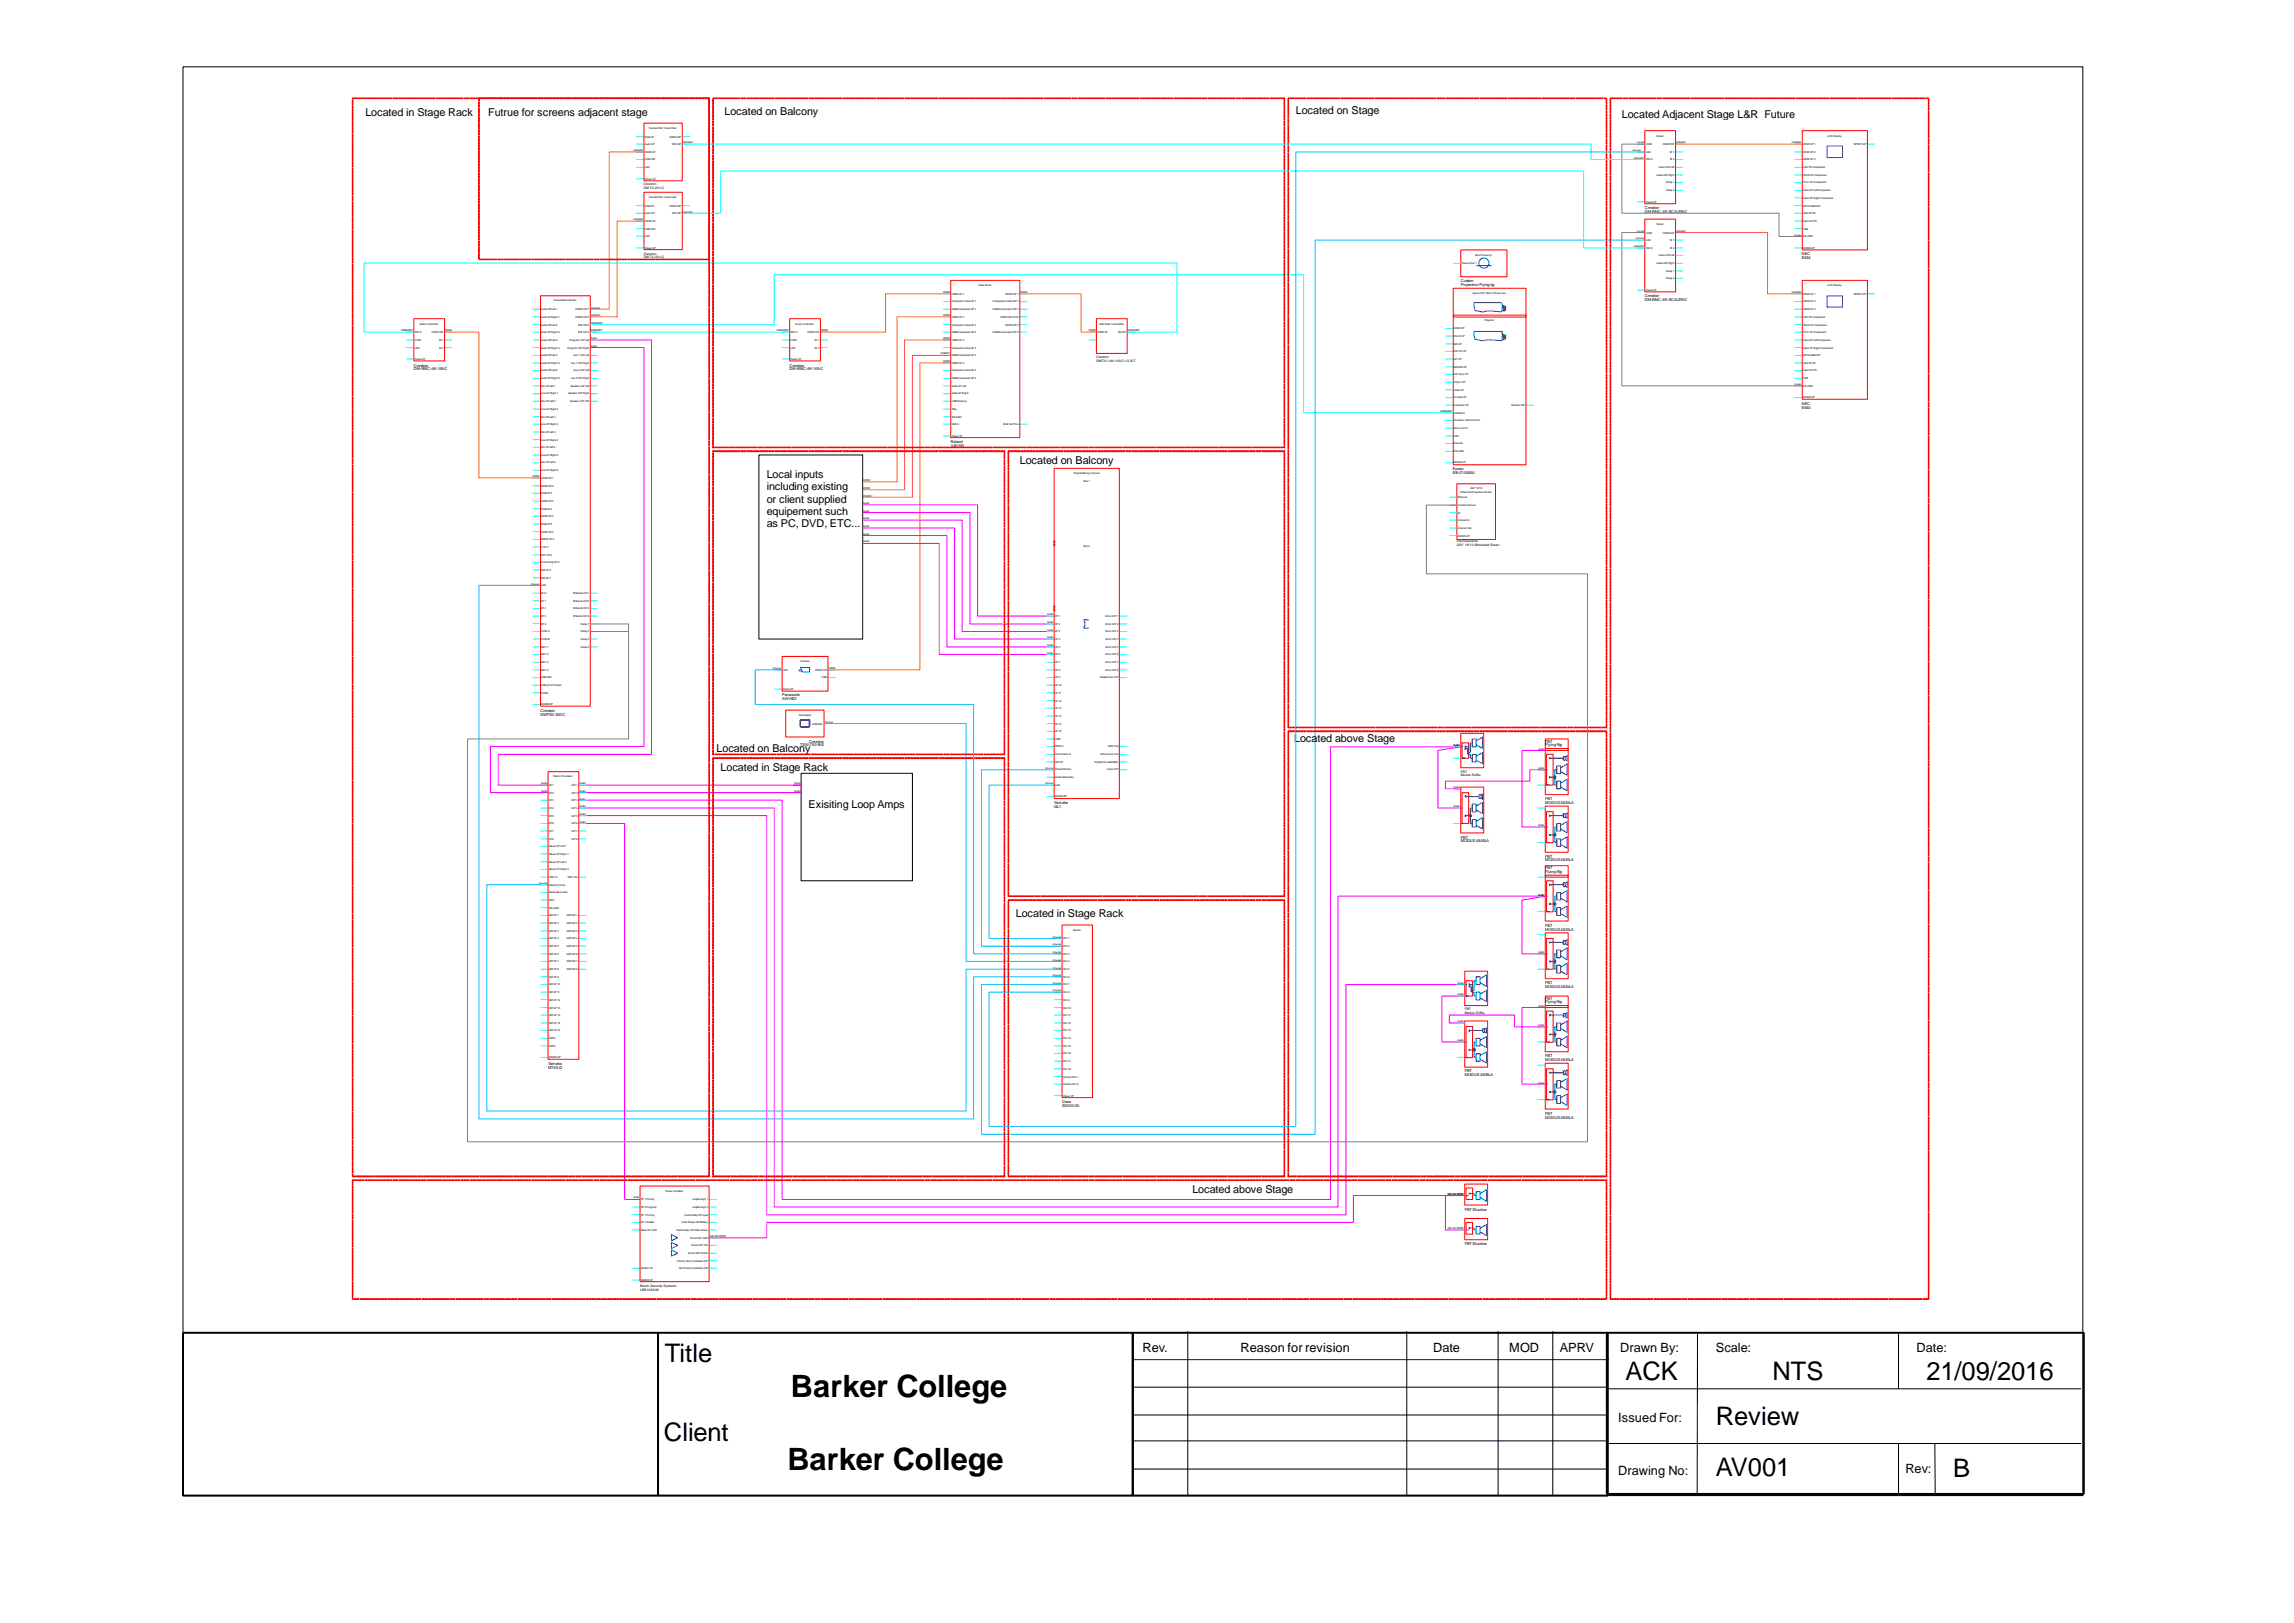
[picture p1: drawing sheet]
<svg xmlns="http://www.w3.org/2000/svg" width="297mm" height="210mm" viewBox="0 0 297 210" stroke-linecap="round" stroke-linejoin="round" font-family="sans-serif">
<defs><g id="words">
<g font-size="4">
<text x="102.4" y="180.8">Barker College</text>
<text x="101.9" y="190.3">Barker College</text>
</g>
<g font-size="3.3">
<text x="86.1" y="176.4">Title</text>
<text x="210.4" y="178.6">ACK</text>
<text x="229.5" y="178.6">NTS</text>
<text x="249.4" y="178.6">21/09/2016</text>
<text x="222.1" y="184.5">Review</text>
<text x="86" y="186.5">Client</text>
<text x="222.1" y="191.1">AV001</text>
<text x="252.9" y="191.1">B</text>
</g>
<g font-size="1.7">
<text x="147.9" y="175">Rev.</text>
<text x="160.6" y="175">Reason for revision</text>
<text x="185.5" y="175">Date</text>
<text x="195.4" y="175">MOD</text>
<text x="201.9" y="175">APRV</text>
<text x="209.7" y="175">Drawn By:</text>
<text x="222.1" y="175">Scale:</text>
<text x="248.1" y="175">Date:</text>
<text x="209.5" y="184.1">Issued For:</text>
<text x="209.5" y="190.9">Drawing No:</text>
<text x="246.7" y="190.7">Rev:</text>
</g>
<g font-size="1.4">
<text x="47.3" y="15">Located in Stage Rack</text>
<text x="63.2" y="15">Futrue for screens adjacent stage</text>
<text x="93.8" y="14.9">Located on Balcony</text>
<text x="167.7" y="14.7">Located on Stage</text>
<text x="210" y="15.2">Located Adjacent Stage L&amp;R Future</text>
<text x="99.3" y="61.9">Local inputs</text>
<text x="99.3" y="63.5">including existing</text>
<text x="99.3" y="65.1">or client supplied</text>
<text x="132" y="60.1">Located on Balcony</text>
<text x="99.3" y="66.7">equipement such</text>
<text x="99.3" y="68.3">as PC, DVD, ETC...</text>
<text x="92.8" y="97.4">Located on Balcony</text>
<text x="93.3" y="99.9">Located in Stage Rack</text>
<text x="167.5" y="96.1">Located above Stage</text>
<text x="104.7" y="104.6">Exisiting Loop Amps</text>
<text x="131.5" y="118.7">Located in Stage Rack</text>
<text x="154.4" y="154.5">Located above Stage</text>
</g>
<g font-size=".5">
<text x="212.9" y="27.1">Crestron</text>
<text x="212.9" y="27.6">DM-RMC-4K-SCALER-C</text>
<text x="233.3" y="33">NEC</text>
<text x="233.3" y="33.5">E654</text>
<text x="189.1" y="36.5">Custom</text>
<text x="189.1" y="37">Projection Flying rig</text>
<text x="212.9" y="38.5">Crestron</text>
<text x="212.9" y="39">DM-RMC-4K-SCALER-C</text>
<text x="53.6" y="47.4">Crestron</text>
<text x="53.6" y="48">DM-RMC-4K-100-C</text>
<text x="102.2" y="47.4">Crestron</text>
<text x="102.2" y="48">DM-RMC-4K-100-C</text>
<text x="233.3" y="52.4">NEC</text>
<text x="233.3" y="52.9">E654</text>
<text x="123.1" y="57.4">Roland</text>
<text x="123.1" y="57.9">V40-HD</text>
<text x="188.1" y="60.8">Epson</text>
<text x="188.1" y="61.4">EB-Z10000U</text>
<text x="70" y="92.1">Crestron</text>
<text x="70" y="92.6">DMPS3-300-C</text>
<text x="101.3" y="90.1">Panasonic</text>
<text x="101.3" y="90.7">AW-HE2</text>
<text x="103.6" y="96.6">TSW-750-B-S</text>
<text x="104.8" y="96.1">Crestron</text>
<text x="200" y="96.1">FBT</text>
<text x="200" y="96.6">Flying Rig</text>
<text x="136.5" y="104.1">Yamaha</text>
<text x="136.5" y="104.6">QL1</text>
<text x="200" y="103.6">FBT</text>
<text x="200" y="104.1">MODUS 4820LA</text>
<text x="189.1" y="108.6">FBT</text>
<text x="189.1" y="109">MODUS 4805LA</text>
<text x="200" y="111">FBT</text>
<text x="200" y="111.5">MODUS 4820LA</text>
<text x="200" y="112.5">FBT</text>
<text x="200" y="113">Flying Rig</text>
<text x="200" y="120">FBT</text>
<text x="200" y="120.5">MODUS 4820LA</text>
<text x="200" y="127.4">FBT</text>
<text x="200" y="127.9">MODUS 4820LA</text>
<text x="200" y="129.4">FBT</text>
<text x="200" y="129.9">Flying Rig</text>
<text x="70.9" y="137.9">Yamaha</text>
<text x="200" y="136.8">FBT</text>
<text x="200" y="137.3">MODUS 4820LA</text>
<text x="70.9" y="138.4">MTX5-D</text>
<text x="137.5" y="142.8">Cisco</text>
<text x="137.5" y="143.3">SG300-20</text>
<text x="189.6" y="138.8">FBT</text>
<text x="189.6" y="139.3">MODUS 4805LA</text>
<text x="200" y="144.3">FBT</text>
<text x="200" y="144.8">MODUS 4820LA</text>
<text x="189.6" y="156.7">FBT Shadow</text>
<text x="189.6" y="161.2">FBT Shadow</text>
</g>
<g font-size=".4">
<text x="83.4" y="24">Crestron</text>
<text x="83.4" y="24.5">DM-TX-201-C</text>
<text x="83.4" y="32.9">Crestron</text>
<text x="83.4" y="33.5">DM-TX-201-C</text>
<text x="141.9" y="46.3">Crestron</text>
<text x="141.9" y="46.9">DM-TX1-4K-100-C-1G-B-T</text>
<text x="188.6" y="70.2">Electracinema</text>
<text x="188.6" y="70.7">200&quot; 16:10 Motorised Sreen</text>
<text x="189.1" y="100">FBT</text>
<text x="189.1" y="100.5">Modus SUBa</text>
<text x="189.6" y="130.8">FBT</text>
<text x="189.6" y="131.3">Modus SUBa</text>
<text x="82.9" y="166.6">Bosch Security Systems</text>
<text x="82.9" y="167.1">LBB1938/20</text>
</g>
<g font-size=".3">
<text x="83.5" y="17.8">RGB I/P</text>
<text x="84" y="16.7">Twisted Pair Transmitter</text>
<text x="86.7" y="17.8">HDMI O/P</text>
<text x="214.5" y="17.7">Scaler</text>
<text x="236.6" y="17.7">LCD Display</text>
<text x="82" y="19.6">HDMI/DVI</text>
<text x="83.5" y="18.8">Audio I/P</text>
<text x="83.5" y="19.8">HDMI I/P</text>
<text x="83.5" y="20.8">USB HID</text>
<text x="83.5" y="23.3">Power I/P</text>
<text x="83.5" y="21.8">LAN</text>
<text x="87" y="18.8">DM O/P</text>
<text x="88.4" y="18.6">HDBASET</text>
<text x="211.4" y="19.6">Ethernet</text>
<text x="211.5" y="20.6">HDBASET</text>
<text x="212" y="18.6">Control</text>
<text x="213.1" y="18.8">COM</text>
<text x="213.1" y="19.8">LAN</text>
<text x="213.1" y="20.8">DM In</text>
<text x="214.5" y="22.8">Audio O/P Right</text>
<text x="214.8" y="21.8">Audio O/P Left</text>
<text x="215.3" y="18.8">HDMI O/P</text>
<text x="215.7" y="23.7">Relay 1</text>
<text x="216.2" y="19.8">IR 1</text>
<text x="216.2" y="20.8">IR 2</text>
<text x="217" y="18.6">HDMI/DVI</text>
<text x="232" y="18.6">HDMI/DVI</text>
<text x="233.4" y="18.8">HDMI I/P 1</text>
<text x="233.4" y="19.8">HDMI I/P 2</text>
<text x="233.4" y="20.8">HDMI I/P 3</text>
<text x="233.4" y="21.8">Y/AV I/P Component</text>
<text x="233.4" y="22.8">Pb/Cb I/P Component</text>
<text x="233.4" y="23.7">Pr/Cr I/P Component</text>
<text x="240" y="18.8">SPDIF O/P</text>
<text x="82" y="28.5">HDMI/DVI</text>
<text x="83.5" y="26.8">RGB I/P</text>
<text x="83.5" y="27.7">Audio I/P</text>
<text x="83.5" y="28.7">HDMI I/P</text>
<text x="83.5" y="29.7">USB HID</text>
<text x="84" y="25.6">Twisted Pair Transmitter</text>
<text x="86.7" y="26.8">HDMI O/P</text>
<text x="87" y="27.7">DM O/P</text>
<text x="88.4" y="27.5">HDBASET</text>
<text x="213.1" y="26.2">Power I/P</text>
<text x="214.5" y="29.1">Scaler</text>
<text x="215.7" y="24.8">Relay 2</text>
<text x="233.4" y="24.8">Audio I/P Left Component</text>
<text x="233.4" y="25.7">Audio I/P Right Component</text>
<text x="233.4" y="29.7">USB</text>
<text x="233.4" y="26.8">ANT/CABLE I/P</text>
<text x="233.4" y="27.7">VGA I/P PC</text>
<text x="233.4" y="28.7">Audio I/P PC</text>
<text x="83.5" y="32.2">Power I/P</text>
<text x="83.5" y="30.7">LAN</text>
<text x="189.2" y="34.2">Power Input 1</text>
<text x="191" y="33.1">Short throw rig</text>
<text x="211.5" y="32">HDBASET</text>
<text x="211.8" y="31">Ethernet</text>
<text x="212" y="30">Control</text>
<text x="213.1" y="30.2">COM</text>
<text x="213.1" y="31.2">LAN</text>
<text x="213.1" y="32.2">DM In</text>
<text x="214.5" y="34.2">Audio O/P Right</text>
<text x="214.8" y="33.2">Audio O/P Left</text>
<text x="215.3" y="30.2">HDMI O/P</text>
<text x="215.7" y="35.2">Relay 1</text>
<text x="216.2" y="31.2">IR 1</text>
<text x="216.2" y="32.2">IR 2</text>
<text x="217" y="30">HDMI/DVI</text>
<text x="232.3" y="30.5">Control</text>
<text x="233.4" y="32.2">MAINS I/P</text>
<text x="233.4" y="30.7">RS-232C</text>
<text x="70.1" y="40.2">Audio I/P Left 1</text>
<text x="70.1" y="41.1">Audio I/P Right 1</text>
<text x="71.7" y="39">Presentation System</text>
<text x="74.5" y="40.2">HDMI O/P 1</text>
<text x="74.5" y="41.1">HDMI O/P 2</text>
<text x="76.5" y="41.9">HDBASET</text>
<text x="76.5" y="39.9">HDMI/DVI</text>
<text x="76.5" y="40.9">HDMI/DVI</text>
<text x="122.1" y="38">HDMI</text>
<text x="122.1" y="40.9">HDMI</text>
<text x="123.2" y="38.2">HDMI I/P 1</text>
<text x="123.2" y="39.1">Composite Video I/P 1</text>
<text x="123.2" y="40.2">RGB/Component I/P 1</text>
<text x="123.2" y="41.1">HDMI I/P 2</text>
<text x="126.6" y="37.1">Video Mixer</text>
<text x="128.5" y="39.1">Composite Video O/P 1</text>
<text x="128.5" y="40.2">RGB/Component O/P 1</text>
<text x="129.5" y="41.1">HDMI O/P PVW</text>
<text x="130.1" y="38.2">HDMI O/P 1</text>
<text x="132.1" y="38">HDMI</text>
<text x="190.7" y="38">Epson 0.8:1 Short Throw Lens</text>
<text x="192.2" y="41.5">Projector</text>
<text x="213.1" y="37.7">Power I/P</text>
<text x="215.7" y="36.2">Relay 2</text>
<text x="232" y="38">HDMI/DVI</text>
<text x="233.4" y="38.2">HDMI I/P 1</text>
<text x="233.4" y="39.1">HDMI I/P 2</text>
<text x="233.4" y="40.2">HDMI I/P 3</text>
<text x="233.4" y="41.1">Y/AV I/P Component</text>
<text x="236.6" y="37.1">LCD Display</text>
<text x="240" y="38.2">SPDIF O/P</text>
<text x="51.9" y="42.9">HDBASET</text>
<text x="53.7" y="46.6">Power I/P</text>
<text x="53.7" y="43.1">DM In</text>
<text x="53.7" y="44.1">COM</text>
<text x="53.7" y="45.1">LAN</text>
<text x="54.3" y="42">Room Controller</text>
<text x="55.9" y="43.1">HDMI O/P</text>
<text x="56.8" y="44.1">IR 1</text>
<text x="56.8" y="45.1">IR 2</text>
<text x="57.6" y="42.9">HDMI</text>
<text x="70.1" y="42.1">Audio I/P Left 2</text>
<text x="70.1" y="43.1">Audio I/P Right 2</text>
<text x="70.1" y="44.1">Audio I/P Left 3</text>
<text x="70.1" y="45.1">Audio I/P Right 3</text>
<text x="70.1" y="46.1">Audio I/P Left 4</text>
<text x="70.1" y="47.1">Audio I/P Right 4</text>
<text x="73.4" y="45.1">Program O/P Right</text>
<text x="73.7" y="44.1">Program O/P Left</text>
<text x="74" y="47.1">Aux 1 O/P Right</text>
<text x="74.3" y="46.1">Aux 1 O/P Left</text>
<text x="74.8" y="42.1">DM O/P 3</text>
<text x="74.8" y="43.1">DM O/P 4</text>
<text x="76.4" y="42.9">HDBASET</text>
<text x="76.5" y="44.9">Audio</text>
<text x="76.5" y="43.9">Audio</text>
<text x="100.6" y="42.9">HDBASET</text>
<text x="102.4" y="46.6">Power I/P</text>
<text x="102.4" y="43.1">DM In</text>
<text x="102.4" y="44.1">COM</text>
<text x="102.4" y="45.1">LAN</text>
<text x="103" y="42">Room Controller</text>
<text x="104.6" y="43.1">HDMI O/P</text>
<text x="105.5" y="44.1">IR 1</text>
<text x="105.5" y="45.1">IR 2</text>
<text x="106.3" y="42.9">HDMI</text>
<text x="121.8" y="45.9">RGBHV</text>
<text x="122.1" y="43.9">HDMI</text>
<text x="122.1" y="46.9">HDMI</text>
<text x="123.2" y="42.1">Composite Video I/P 2</text>
<text x="123.2" y="43.1">RGB/Component I/P 2</text>
<text x="123.2" y="44.1">HDMI I/P 3</text>
<text x="123.2" y="45.1">Composite Video I/P 3</text>
<text x="123.2" y="46.1">RGB/Component I/P 3</text>
<text x="123.2" y="47.1">HDMI I/P 4</text>
<text x="128.5" y="43.1">RGB/Component O/P 2</text>
<text x="130.1" y="42.1">HDMI O/P 2</text>
<text x="141" y="42.9">HDMI</text>
<text x="142.1" y="43.1">HDMI I/P</text>
<text x="142.3" y="42">Wall Plate Transmitter</text>
<text x="144.7" y="43.1">8G O/P</text>
<text x="146" y="42.9">HDBASET</text>
<text x="188.2" y="42.6">HDMI I/P</text>
<text x="188.2" y="43.6">DVI-D I/P</text>
<text x="188.2" y="45.6">R/Cr/Pr I/P</text>
<text x="188.2" y="46.6">G/Y I/P</text>
<text x="188.2" y="47.6">B/Cb/Pb I/P</text>
<text x="188.2" y="44.6">SDI I/P</text>
<text x="233.4" y="44.1">Audio I/P Left Component</text>
<text x="233.4" y="45.1">Audio I/P Right Component</text>
<text x="233.4" y="42.1">Pb/Cb I/P Component</text>
<text x="233.4" y="43.1">Pr/Cr I/P Component</text>
<text x="233.4" y="46.1">ANT/CABLE I/P</text>
<text x="233.4" y="47.1">VGA I/P PC</text>
<text x="70.1" y="48.1">Audio I/P Left 5</text>
<text x="70.1" y="49.1">Audio I/P Right 5</text>
<text x="70.1" y="50.1">Mic I/P Left 1</text>
<text x="70.1" y="51.1">Line I/P Right 1</text>
<text x="70.1" y="52.1">Mic I/P Left 2</text>
<text x="70.1" y="53">Line I/P Right 2</text>
<text x="73.6" y="51.1">Speaker O/P Right</text>
<text x="73.8" y="52.1">Speaker O/P 70V</text>
<text x="73.9" y="50.1">Speaker O/P Left</text>
<text x="74" y="49.1">Aux 2 O/P Right</text>
<text x="74.3" y="48.1">Aux 2 O/P Left</text>
<text x="123.2" y="48.1">Composite Video I/P 4</text>
<text x="123.2" y="49.1">RGB/Component I/P 4</text>
<text x="123.2" y="50.1">Audio I/P Left</text>
<text x="123.2" y="51.1">Audio I/P Right</text>
<text x="123.2" y="53">Tally</text>
<text x="123.2" y="52.1">USB Memory</text>
<text x="186.4" y="53.3">HDBASET</text>
<text x="188.2" y="48.6">H/C Sync I/P</text>
<text x="188.2" y="49.6">V/Sync I/P</text>
<text x="188.2" y="50.6">Video I/P</text>
<text x="188.2" y="51.6">S-Video I/P</text>
<text x="188.2" y="52.6">Computer I/P</text>
<text x="188.2" y="53.6">HDBaseT</text>
<text x="195.7" y="52.6">Monitor O/P</text>
<text x="232.3" y="49.9">Control</text>
<text x="233.4" y="51.6">MAINS I/P</text>
<text x="233.4" y="50.1">RS-232C</text>
<text x="233.4" y="49.1">USB</text>
<text x="233.4" y="48.1">Audio I/P PC</text>
<text x="70.1" y="54.1">Mic I/P Left 3</text>
<text x="70.1" y="55">Line I/P Right 3</text>
<text x="70.1" y="56.1">Mic I/P Left 4</text>
<text x="70.1" y="57">Line I/P Right 4</text>
<text x="70.1" y="58">Mic I/P Left 5</text>
<text x="70.1" y="59">Line I/P Right 5</text>
<text x="70.1" y="60">Mic I/P Left 6</text>
<text x="123.2" y="56.5">Power I/P</text>
<text x="123.2" y="55">Midi In</text>
<text x="123.2" y="54.1">RS-232C</text>
<text x="129.9" y="55">Midi Out/Thru</text>
<text x="188.2" y="60">MAINS I/P</text>
<text x="188.2" y="56.5">LAN</text>
<text x="188.2" y="57.5">Remote</text>
<text x="188.2" y="58.5">RS-232C</text>
<text x="188.2" y="55.5">Service Port</text>
<text x="188.2" y="54.5">Wireless LAN Unit Port</text>
<text x="69" y="61.8">HDMI</text>
<text x="70.1" y="61">Line I/P Right 6</text>
<text x="70.1" y="62">HDMI I/P 1</text>
<text x="70.1" y="63">HDMI I/P 2</text>
<text x="70.1" y="64">RGB I/P 3</text>
<text x="70.1" y="65">HDMI I/P 3</text>
<text x="70.1" y="66">RGB I/P 4</text>
<text x="111.8" y="62.3">HDMI</text>
<text x="111.8" y="63.3">HDMI</text>
<text x="111.8" y="64.3">RGBHV</text>
<text x="111.8" y="65.3">Audio</text>
<text x="139" y="61.4">Digital Mixing Console</text>
<text x="140.3" y="62.4">Slot 1</text>
<text x="188.7" y="64.5">Ethernet</text>
<text x="188.7" y="65.5">Contact Closure</text>
<text x="189.1" y="63.9">Motorised Projection Screen</text>
<text x="190.4" y="63.3">200&quot; 16:10</text>
<text x="70.1" y="67">HDMI I/P 4</text>
<text x="70.1" y="68">RGB I/P 5</text>
<text x="70.1" y="68.9">HDMI I/P 5</text>
<text x="70.1" y="70">SPDIF I/P 5</text>
<text x="70.1" y="70.9">Y I/P 5</text>
<text x="70.1" y="71.9">Pb/Y I/P 5</text>
<text x="111.8" y="66.3">Audio</text>
<text x="111.8" y="67.3">Audio</text>
<text x="111.8" y="68.3">Audio</text>
<text x="111.8" y="69.2">Audio</text>
<text x="111.8" y="70.2">Audio</text>
<text x="140.3" y="70.8">Slot 2</text>
<text x="188.7" y="69.5">MAINS I/P</text>
<text x="188.7" y="66.5">IR</text>
<text x="188.7" y="67.5">Connect In</text>
<text x="188.7" y="68.4">Connect Out</text>
<text x="68.8" y="75.7">Ethernet</text>
<text x="70.1" y="76.9">IR In</text>
<text x="70.1" y="77.9">I/P 1</text>
<text x="70.1" y="72.9">Pr/C/Comp I/P 5</text>
<text x="70.1" y="73.9">DM I/P 6</text>
<text x="70.1" y="74.9">DM I/P 7</text>
<text x="70.1" y="75.9">LAN</text>
<text x="74.2" y="77.9">IRSerial O/P 2</text>
<text x="74.2" y="76.9">IRSerial O/P 1</text>
<text x="70.1" y="78.9">I/P 2</text>
<text x="70.1" y="79.9">I/P 3</text>
<text x="70.1" y="80.9">I/P 4</text>
<text x="70.1" y="81.9">COM A</text>
<text x="70.1" y="82.9">COM B</text>
<text x="70.1" y="83.9">NET 1</text>
<text x="74.2" y="78.9">IRSerial O/P 3</text>
<text x="74.2" y="79.9">IRSerial O/P 4</text>
<text x="75.2" y="80.9">Relay 1</text>
<text x="75.2" y="81.9">Relay 2</text>
<text x="75.2" y="82.9">Relay 3</text>
<text x="75.2" y="83.9">Relay 4</text>
<text x="135.6" y="79.7">Audio</text>
<text x="135.6" y="80.6">Audio</text>
<text x="135.6" y="81.7">Audio</text>
<text x="135.6" y="82.6">Audio</text>
<text x="135.6" y="83.7">Audio</text>
<text x="136.6" y="79.9">I/P 1</text>
<text x="136.6" y="80.9">I/P 2</text>
<text x="136.6" y="81.9">I/P 3</text>
<text x="136.6" y="82.9">I/P 4</text>
<text x="136.6" y="83.9">I/P 5</text>
<text x="143.1" y="79.9">Omni O/P 1</text>
<text x="143.1" y="80.9">Omni O/P 2</text>
<text x="143.1" y="81.9">Omni O/P 3</text>
<text x="143.1" y="82.9">Omni O/P 4</text>
<text x="143.1" y="83.9">Omni O/P 5</text>
<text x="70.1" y="84.8">NET 2</text>
<text x="70.1" y="85.8">NET 3</text>
<text x="70.1" y="86.8">NET 4</text>
<text x="70.1" y="87.8">USB HID</text>
<text x="70.1" y="88.8">USB (Front Panel)</text>
<text x="70.1" y="89.8">PoDM</text>
<text x="100.1" y="86.6">Ethernet</text>
<text x="101.3" y="89.3">Power I/P</text>
<text x="101.3" y="86.8">LAN</text>
<text x="103.6" y="85.7">Camera</text>
<text x="105.5" y="86.8">HDMI O/P</text>
<text x="106.3" y="87.8">USB</text>
<text x="107.3" y="86.6">HDMI</text>
<text x="135.6" y="84.6">Audio</text>
<text x="136.6" y="84.8">I/P 6</text>
<text x="136.6" y="85.8">I/P 7</text>
<text x="136.6" y="86.8">I/P 8</text>
<text x="136.6" y="87.8">I/P 9</text>
<text x="136.6" y="88.8">I/P 10</text>
<text x="136.6" y="89.8">I/P 11</text>
<text x="142.4" y="87.8">Headphones O/P</text>
<text x="143.1" y="84.8">Omni O/P 6</text>
<text x="143.1" y="85.8">Omni O/P 7</text>
<text x="143.1" y="86.8">Omni O/P 8</text>
<text x="70.1" y="91.3">MAINS I/P</text>
<text x="103.4" y="92.7">Touchpanel</text>
<text x="105.2" y="93.8">LAN/PoE</text>
<text x="106.8" y="93.6">Ethernet</text>
<text x="136.6" y="90.8">I/P 12</text>
<text x="136.6" y="91.8">I/P 13</text>
<text x="136.6" y="92.8">I/P 14</text>
<text x="136.6" y="93.8">I/P 15</text>
<text x="136.6" y="94.8">I/P 16</text>
<text x="136.6" y="95.8">USB</text>
<text x="70.1" y="101.5">Audio</text>
<text x="71.1" y="101.7">I/P 1</text>
<text x="71.7" y="100.6">Matrix Processor</text>
<text x="74" y="101.7">O/P 1</text>
<text x="75" y="101.5">Audio</text>
<text x="102.8" y="101.5">Audio</text>
<text x="135.3" y="99.6">Ethernet</text>
<text x="135.3" y="101.5">Ethernet</text>
<text x="136.6" y="98.8">GPI I/P</text>
<text x="136.6" y="96.8">MIDI In</text>
<text x="136.6" y="97.8">Word Clock In</text>
<text x="136.6" y="99.7">Dante Primary</text>
<text x="136.6" y="100.7">Dante Secondary</text>
<text x="136.6" y="101.7">LAN</text>
<text x="141.7" y="98.8">Digital Out AES/EBU</text>
<text x="142.4" y="97.8">Word Clock Out</text>
<text x="143.3" y="99.7">Lamp O/P</text>
<text x="143.5" y="96.8">MIDI Out</text>
<text x="188.2" y="96.6">Audio</text>
<text x="199.1" y="99.6">Audio</text>
<text x="199.1" y="97.1">Audio</text>
<text x="70.1" y="102.5">Audio</text>
<text x="71.1" y="102.7">I/P 2</text>
<text x="71.1" y="103.7">I/P 3</text>
<text x="71.1" y="104.7">I/P 4</text>
<text x="71.1" y="105.7">I/P 5</text>
<text x="71.1" y="106.7">I/P 6</text>
<text x="71.1" y="107.7">I/P 7</text>
<text x="74" y="102.7">O/P 2</text>
<text x="74" y="103.7">O/P 3</text>
<text x="74" y="104.7">O/P 4</text>
<text x="74" y="105.7">O/P 5</text>
<text x="74" y="106.7">O/P 6</text>
<text x="74" y="107.7">O/P 7</text>
<text x="75" y="102.5">Audio</text>
<text x="75" y="103.5">Audio</text>
<text x="75" y="104.5">Audio</text>
<text x="75" y="105.5">Audio</text>
<text x="75" y="106.5">Audio</text>
<text x="102.8" y="102.5">Audio</text>
<text x="136.6" y="103.2">MAINS I/P</text>
<text x="188.2" y="104.5">Audio</text>
<text x="188.2" y="102">Audio</text>
<text x="199.1" y="107">Audio</text>
<text x="71.1" y="108.7">I/P 8</text>
<text x="71.1" y="109.7">Stereo I/P Left 1</text>
<text x="71.1" y="110.7">Stereo I/P Right 1</text>
<text x="71.1" y="111.7">Stereo I/P Left 2</text>
<text x="71.1" y="112.7">Stereo I/P Right 2</text>
<text x="71.1" y="113.6">YDIF In</text>
<text x="73.4" y="113.6">YDIF Out</text>
<text x="74" y="108.7">O/P 8</text>
<text x="69.8" y="114.4">Ethernet</text>
<text x="71.1" y="116.6">DCP</text>
<text x="71.1" y="117.6">RS-232C</text>
<text x="71.1" y="118.6">GPI I/P 1</text>
<text x="71.1" y="119.6">GPI I/P 2</text>
<text x="71.1" y="114.7">Dante Primary</text>
<text x="71.1" y="115.6">Dante Secondary</text>
<text x="73.4" y="118.6">GPI O/P 1</text>
<text x="73.4" y="119.6">GPI O/P 2</text>
<text x="199.1" y="115.9">Audio</text>
<text x="71.1" y="120.6">GPI I/P 3</text>
<text x="71.1" y="121.6">GPI I/P 4</text>
<text x="71.1" y="122.6">GPI I/P 5</text>
<text x="71.1" y="123.6">GPI I/P 6</text>
<text x="71.1" y="124.6">GPI I/P 7</text>
<text x="71.1" y="125.6">GPI I/P 8</text>
<text x="73.4" y="120.6">GPI O/P 3</text>
<text x="73.4" y="121.6">GPI O/P 4</text>
<text x="73.4" y="122.6">GPI O/P 5</text>
<text x="73.4" y="123.6">GPI O/P 6</text>
<text x="73.4" y="124.6">GPI O/P 7</text>
<text x="73.4" y="125.6">GPI O/P 8</text>
<text x="136.3" y="122.4">Ethernet</text>
<text x="136.3" y="121.4">Ethernet</text>
<text x="136.3" y="125.4">Ethernet</text>
<text x="136.3" y="124.4">Ethernet</text>
<text x="136.3" y="123.4">Ethernet</text>
<text x="137.6" y="121.6">Port 1</text>
<text x="137.6" y="122.6">Port 2</text>
<text x="137.6" y="123.6">Port 3</text>
<text x="137.6" y="124.6">Port 4</text>
<text x="137.6" y="125.6">Port 5</text>
<text x="138.9" y="120.5">Switch</text>
<text x="199.1" y="123.4">Audio</text>
<text x="71.1" y="126.6">GPI I/P 9</text>
<text x="71.1" y="127.5">GPI I/P 10</text>
<text x="71.1" y="128.6">GPI I/P 11</text>
<text x="71.1" y="129.5">GPI I/P 12</text>
<text x="71.1" y="130.6">GPI I/P 13</text>
<text x="71.1" y="131.5">GPI I/P 14</text>
<text x="136.3" y="126.4">Ethernet</text>
<text x="136.3" y="127.4">Ethernet</text>
<text x="136.3" y="128.4">Ethernet</text>
<text x="137.6" y="126.6">Port 6</text>
<text x="137.6" y="127.5">Port 7</text>
<text x="137.6" y="128.6">Port 8</text>
<text x="137.6" y="129.5">Port 9</text>
<text x="137.6" y="130.6">Port 10</text>
<text x="137.6" y="131.5">Port 11</text>
<text x="188.7" y="127.4">Audio</text>
<text x="188.7" y="128.9">Audio</text>
<text x="199.1" y="130.3">Audio</text>
<text x="71.1" y="137">MAINS I/P</text>
<text x="71.1" y="135.5">5VDC</text>
<text x="71.1" y="134.5">5VDC</text>
<text x="71.1" y="132.5">GPI I/P 15</text>
<text x="71.1" y="133.5">GPI I/P 16</text>
<text x="137.6" y="132.5">Port 12</text>
<text x="137.6" y="133.5">Port 13</text>
<text x="137.6" y="134.5">Port 14</text>
<text x="137.6" y="135.5">Port 15</text>
<text x="137.6" y="136.5">Port 16</text>
<text x="137.6" y="137.5">Port 17</text>
<text x="188.7" y="134.8">Audio</text>
<text x="188.7" y="132.3">Audio</text>
<text x="199.1" y="132.8">Audio</text>
<text x="137.6" y="139.5">Combo Port 1</text>
<text x="137.6" y="140.5">Combo Port 2</text>
<text x="137.6" y="138.5">Port 18</text>
<text x="137.6" y="142">Power I/P</text>
<text x="199.1" y="140.3">Audio</text>
<text x="82" y="155.2">Audio</text>
<text x="83" y="155.4">I/P 1 Priority</text>
<text x="86.2" y="154.3">Power Amplifier</text>
<text x="89.6" y="155.4">Loopthrough 1</text>
<text x="187.4" y="154.7">100 Volt SPKR</text>
<text x="83" y="156.4">I/P 2 Program</text>
<text x="83" y="157.4">I/P 1 Priority</text>
<text x="83" y="158.4">I/P 1 Enable</text>
<text x="83" y="159.3">Slave I/P 100V</text>
<text x="87.6" y="159.3">Fault Relay O/P Main Power</text>
<text x="88.3" y="158.4">Fault Relay O/P Battery</text>
<text x="88.6" y="157.4">Fault Relay O/P Input</text>
<text x="89.3" y="160.4">Direct O/P 100V</text>
<text x="89.5" y="161.3">Direct O/P 70V</text>
<text x="89.6" y="156.4">Loopthrough 2</text>
<text x="91.9" y="160.2">100 Volt SPKR</text>
<text x="187.4" y="159.1">100 Volt SPKR</text>
<text x="83" y="165.8">MAINS I/P</text>
<text x="83" y="164.3">24VDC I/P</text>
<text x="87.6" y="163.3">Priority Only Controlled O/P</text>
<text x="87.9" y="164.3">No Priority Controlled O/P</text>
<text x="89.1" y="162.3">Direct O/P 8 Ohm</text>
</g>
</g></defs>
<g fill="none" stroke="#0ff" stroke-width=".13">
<path d="M122.1 38h1M122.1 39.1h1M132 38h1M132 39.1h1M188.1 34.1h1M52.6 43h1h-6.5v-9h105.3v9h-6.5h1M52.6 44h1M52.6 45h1M52.6 46.5h1M57.6 43h.9M57.6 44h.9M57.6 45h.9"/>
<path d="M69 40h1M69 41h1M69 42h1M69 43h1M69 53h1M69 53.9h1M69 54.9h1M69 44h1M69 45h1M69 46h1M69 47h1M69 48h1"/>
<path d="M69 49h1M69 49.9h1M69 51h1M69 51.9h1M69 55.9h1M69 56.9h1M69 57.9h1M69 58.9h1M69 59.9h1M76.4 40h1M76.4 41h1M76.4 43h25.8"/>
<path d="M76.4 44h1M76.4 45h1M76.4 46h1M76.4 47h1M76.4 48h1M76.4 49h1M76.4 49.9h1M76.4 51h1M76.4 51.9h1M77.4 42h-1h23.8v-6.4h68.6v17.8h19.3h-1M101.3 44h.9M101.3 45h.9"/>
<path d="M101.3 46.5h.9M106.2 43h1M106.2 44h1M106.2 45h1M122.1 56.4h1M122.1 40h1M122.1 41h1M122.1 42h1M122.1 43h1M122.1 53h1M122.1 53.9h1M122.1 54.9h1"/>
<path d="M122.1 44h1M122.1 45h1M122.1 46h1M122.1 47h1M122.1 48h1M122.1 49h1M122.1 49.9h1M122.1 51h1M122.1 51.9h1M132 40h1M132 41h1M132 42h1"/>
<path d="M132 43h1M132 54.9h1M141 43h.9M141 44h.9M187.1 56.4h1M187.1 59.9h1M187.1 46.5h1M187.1 50.5h1M187.1 51.5h1M187.1 47.5h1M187.1 48.5h1M187.1 45.5h1"/>
<path d="M187.1 42.5h1M187.1 43.5h1M187.1 52.5h1M187.1 55.4h1M187.1 49.5h1M187.1 57.4h1M187.1 58.4h1M187.1 44.5h1M187.1 54.4h1M197.5 52.5h1.1M69 76.8h1M69 77.8h1"/>
<path d="M69 78.8h1M69 79.8h1M69 60.9h1M69 61.9h1M69 62.9h1M69 63.9h1M69 64.9h1M69 65.9h1M69 66.8h1M69 67.8h1M69 68.8h1M69 69.8h1"/>
<path d="M69 70.8h1M69 71.8h1M69 72.8h1M69 73.8h1M69 74.8h1M69 75.8h1M76.4 76.8h1M76.4 77.8h1M76.4 78.8h1M76.4 79.8h1M187.6 69.3h1M187.6 64.4h1"/>
<path d="M187.6 65.4h1M187.6 66.4h1M187.6 67.3h1M187.6 68.4h1M69 91.2h1M69 80.7h1M69 81.8h1M69 82.7h1M69 83.7h1M69 84.7h1M69 85.7h1M69 86.7h1"/>
<path d="M69 87.7h1M69 88.7h1M69 89.7h1M76.4 80.7h1M76.4 81.8h1M76.4 82.7h1M76.4 83.7h1M100.2 86.7h1.1M100.2 89.2h1.1M106.7 93.7h1M107.2 86.7h1M107.2 87.7h1"/>
<path d="M136.5 139.4h1M136.5 121.5h1M136.5 122.5h1M136.5 123.5h1M136.5 124.5h1M136.5 125.5h1M136.5 126.4h1M136.5 127.5h1M136.5 128.4h1M136.5 129.4h1M136.5 130.4h1M136.5 131.4h1"/>
<path d="M136.5 132.4h1M136.5 133.4h1M136.5 134.4h1M136.5 135.4h1M136.5 136.4h1M136.5 137.4h1M136.5 138.4h1M81.9 159.2h1M81.9 155.3h1M81.9 156.3h1M81.9 157.2h1M81.9 158.2h1"/>
<path d="M91.8 159.2h1M91.8 155.3h1M91.8 156.3h1M91.8 157.2h1M91.8 158.2h1M136.5 140.4h1M136.5 141.8h1M188.6 154.8h1M188.6 159.2h1M81.9 165.7h1M81.9 164.2h1M91.8 160.2h1"/>
<path d="M91.8 161.2h1M91.8 162.2h1M91.8 163.2h1M91.8 164.2h1"/>
</g>
<g fill="none" stroke="#f00" stroke-width=".13">
<path d="M70 38.3h6.4v53.1h-6.4zM123.1 36.3h8.9v20.3h-8.9zM188.1 37.3h9.4v3.7h-9.4zM189.1 32.4h6v3.4h-6zM53.6 41.3h4v5.4h-4zM102.2 41.3h4v5.4h-4zM141.9 41.3h4v4.5h-4zM188.1 40.8h9.4v19.4h-9.4zM188.6 62.6h5v7.2h-5zM101.3 85h5.9v4.5h-5.9zM101.7 91.9h5v3.5h-5zM137.5 119.7h3.9v22.4h-3.9z"/>
<path d="M82.9 153.5h8.9v12.4h-8.9zM189.6 153.3h3v2.7h-3zM189.6 157.7h3v2.8h-3zM189.8 153.8h.8v1.5h-.8zM189.8 158.2h.8v1.6h-.8z"/>
</g>
<path d="M123.1 38h-8.5v5h-8.4M132 38h7.9v5h2M57.6 43h4.4v18.9h8M123.1 41h-7v21.4h-4.4M123.1 44h-6v19.4h-5.4M123.1 46h-5v18.4h-6.4M123.1 47h-4v39.7h-11.9" fill="none" stroke="#ff8c00" stroke-width=".13"/>
<g fill="none" stroke="#00f" stroke-width=".13">
<path d="M191.1 34.4h2M194.5 39.6l-.1-.4h-3.6l.2 1 .9 .2 .8-.2 1.6 .2 .1-.2M194.5 39.6h.2v.6M194.5 39.6l-.1 .6M194.7 39.6v.6h-.3M194.7 39.6h.2v.6h-.2M190.8 42.9h.1M194.4 42.9h.1M194.4 42.9h-3.6v.1l.2 .9 .9 .2 .8-.1 1.6 .1 .1-.1M194.4 42.9l.1 .4M194.5 43.3h.2v.7h-.3M194.5 43.3l-.1 .7"/>
<path d="M194.7 40.2h.1M194.7 43.3v.6M194.7 43.4h.2v.5h-.2M103.6 86.4h1.2v.6h-.9zM103.6 93.2v.9M103.6 93.2h1.2M103.6 94.1h1.2M103.8 86.7h-.3v.2h.3M104.8 93.2v.9M86.9 159.8l.8 .4-.8 .4zM189.8 159.2h.3M190.1 159.2h.1"/>
<path d="M190.1 154.7l-.3 .1M190.2 154.4l.1 .1-.1 .1zM190.2 158.9l.1 .1-.1 .1zM190.3 154.5h.5v.3h.3M190.3 159h.5M190.8 159v.2h.3M191.1 154.3h.5v1h-.5zM191.1 158.8h.5v.9h-.5zM191.6 154.5l.9-.5v1.5l-.9-.5M191.6 159l.9-.5v1.5l-.9-.5M86.9 160.8l.8 .4-.8 .4zM86.9 161.8l.8 .4-.8 .4z"/>
<circle cx="192.1" cy="34.1" r=".66"/>
</g>
<path d="M98.2 58.9h13.5v23.8h-13.5zM103.7 100.1h14.4v13.9h-14.4z" fill="none" stroke="#000" stroke-width=".13"/>
<g fill="none" stroke="#f0f" stroke-width=".13">
<path d="M111.7 65.3h14.9v14.5h9.9M111.7 66.4h13.9v14.4h10.9M111.7 67.3h12.9v14.5h11.9M111.7 68.4h11.9v14.3h12.9M111.7 69.3h10.9v14.4h13.9M111.7 70.3h9.9v14.4h14.9M189.1 96.7h-16.9v58.6h-70.9v-51.7h-26.4M74.9 101.6h28.8h-1M74.9 102.6h28.8M74.9 104.6h25.3v51.7h73v-40.3h26.8M74.9 105.6h24.4v51.7h74.9v-29.8h15.4M74.9 106.6h6v48.7h2"/>
<path d="M189.6 159.2h-2.5v-4.4h2.5h-14.4v3.4h-75.9v2h-7.5"/>
</g>
<path d="M212.9 31.1h-42.7v115.7h-43.1v-19.3h10.4M70 75.8h-8v69h64v-18.4h11.5M106.7 93.7h18.4v30.8h12.4M136.5 99.6h-9.4v22.9h10.4M70.9 114.5h-7.9v29.3h62.1v-18.3h12.4M136.5 101.6h-8.5v19.9h9.5" fill="none" stroke="#00bfff" stroke-width=".13"/>
<path d="M92.3 12.7h.3v.1h-.3z" fill-rule="evenodd" fill="#f00"/>
<path d="M92.3 12.7h.3v.1h-.3z" fill="none" stroke="#f00" stroke-width=".13"/>
<path d="M92.7 12.7h.3v.1h-.3z" fill-rule="evenodd" fill="#f00"/>
<path d="M92.7 12.7h.3v.1h-.3z" fill="none" stroke="#f00" stroke-width=".13"/>
<path d="M93.1 12.7h.3v.1h-.3z" fill-rule="evenodd" fill="#f00"/>
<path d="M93.1 12.7h.3v.1h-.3z" fill="none" stroke="#f00" stroke-width=".13"/>
<path d="M93.5 12.7h.3v.1h-.3z" fill-rule="evenodd" fill="#f00"/>
<path d="M93.5 12.7h.3v.1h-.3z" fill="none" stroke="#f00" stroke-width=".13"/>
<path d="M93.9 12.7h.3v.1h-.3z" fill-rule="evenodd" fill="#f00"/>
<path d="M93.9 12.7h.3v.1h-.3z" fill="none" stroke="#f00" stroke-width=".13"/>
<path d="M94.3 12.7h.3v.1h-.3z" fill-rule="evenodd" fill="#f00"/>
<path d="M94.3 12.7h.3v.1h-.3z" fill="none" stroke="#f00" stroke-width=".13"/>
<path d="M94.7 12.7h.3v.1h-.3z" fill-rule="evenodd" fill="#f00"/>
<path d="M94.7 12.7h.3v.1h-.3z" fill="none" stroke="#f00" stroke-width=".13"/>
<path d="M95.1 12.7h.3v.1h-.3z" fill-rule="evenodd" fill="#f00"/>
<path d="M95.1 12.7h.3v.1h-.3z" fill="none" stroke="#f00" stroke-width=".13"/>
<path d="M95.5 12.7h.3v.1h-.3z" fill-rule="evenodd" fill="#f00"/>
<path d="M95.5 12.7h.3v.1h-.3z" fill="none" stroke="#f00" stroke-width=".13"/>
<path d="M95.9 12.7h.3v.1h-.3z" fill-rule="evenodd" fill="#f00"/>
<path d="M95.9 12.7h.3v.1h-.3z" fill="none" stroke="#f00" stroke-width=".13"/>
<path d="M96.3 12.7h.3v.1h-.3z" fill-rule="evenodd" fill="#f00"/>
<path d="M96.3 12.7h.3v.1h-.3z" fill="none" stroke="#f00" stroke-width=".13"/>
<path d="M96.7 12.7h.3v.1h-.3z" fill-rule="evenodd" fill="#f00"/>
<path d="M96.7 12.7h.3v.1h-.3z" fill="none" stroke="#f00" stroke-width=".13"/>
<path d="M97.1 12.7h.3v.1h-.3z" fill-rule="evenodd" fill="#f00"/>
<path d="M97.1 12.7h.3v.1h-.3z" fill="none" stroke="#f00" stroke-width=".13"/>
<path d="M97.5 12.7h.3v.1h-.3z" fill-rule="evenodd" fill="#f00"/>
<path d="M97.5 12.7h.3v.1h-.3z" fill="none" stroke="#f00" stroke-width=".13"/>
<path d="M97.9 12.7h.3v.1h-.3z" fill-rule="evenodd" fill="#f00"/>
<path d="M97.9 12.7h.3v.1h-.3z" fill="none" stroke="#f00" stroke-width=".13"/>
<path d="M98.3 12.7h.3v.1h-.3z" fill-rule="evenodd" fill="#f00"/>
<path d="M98.3 12.7h.3v.1h-.3z" fill="none" stroke="#f00" stroke-width=".13"/>
<path d="M98.7 12.7h.3v.1h-.3z" fill-rule="evenodd" fill="#f00"/>
<path d="M98.7 12.7h.3v.1h-.3z" fill="none" stroke="#f00" stroke-width=".13"/>
<path d="M99.1 12.7h.3v.1h-.3z" fill-rule="evenodd" fill="#f00"/>
<path d="M99.1 12.7h.3v.1h-.3z" fill="none" stroke="#f00" stroke-width=".13"/>
<path d="M99.5 12.7h.3v.1h-.3z" fill-rule="evenodd" fill="#f00"/>
<path d="M99.5 12.7h.3v.1h-.3z" fill="none" stroke="#f00" stroke-width=".13"/>
<path d="M99.9 12.7h.3v.1h-.3z" fill-rule="evenodd" fill="#f00"/>
<path d="M99.9 12.7h.3v.1h-.3z" fill="none" stroke="#f00" stroke-width=".13"/>
<path d="M100.3 12.7h.3v.1h-.3z" fill-rule="evenodd" fill="#f00"/>
<path d="M100.3 12.7h.3v.1h-.3z" fill="none" stroke="#f00" stroke-width=".13"/>
<path d="M100.7 12.7h.3v.1h-.3z" fill-rule="evenodd" fill="#f00"/>
<path d="M100.7 12.7h.3v.1h-.3z" fill="none" stroke="#f00" stroke-width=".13"/>
<path d="M101.1 12.7h.3v.1h-.3z" fill-rule="evenodd" fill="#f00"/>
<path d="M101.1 12.7h.3v.1h-.3z" fill="none" stroke="#f00" stroke-width=".13"/>
<path d="M101.5 12.7h.3v.1h-.3z" fill-rule="evenodd" fill="#f00"/>
<path d="M101.5 12.7h.3v.1h-.3z" fill="none" stroke="#f00" stroke-width=".13"/>
<path d="M101.9 12.7h.3v.1h-.3z" fill-rule="evenodd" fill="#f00"/>
<path d="M101.9 12.7h.3v.1h-.3z" fill="none" stroke="#f00" stroke-width=".13"/>
<path d="M102.3 12.7h.3v.1h-.3z" fill-rule="evenodd" fill="#f00"/>
<path d="M102.3 12.7h.3v.1h-.3z" fill="none" stroke="#f00" stroke-width=".13"/>
<path d="M102.7 12.7h.3v.1h-.3z" fill-rule="evenodd" fill="#f00"/>
<path d="M102.7 12.7h.3v.1h-.3z" fill="none" stroke="#f00" stroke-width=".13"/>
<path d="M103.1 12.7h.3v.1h-.3z" fill-rule="evenodd" fill="#f00"/>
<path d="M103.1 12.7h.3v.1h-.3z" fill="none" stroke="#f00" stroke-width=".13"/>
<path d="M103.5 12.7h.3v.1h-.3z" fill-rule="evenodd" fill="#f00"/>
<path d="M103.5 12.7h.3v.1h-.3z" fill="none" stroke="#f00" stroke-width=".13"/>
<path d="M103.9 12.7h.3v.1h-.3z" fill-rule="evenodd" fill="#f00"/>
<path d="M103.9 12.7h.3v.1h-.3z" fill="none" stroke="#f00" stroke-width=".13"/>
<path d="M104.3 12.7h.3v.1h-.3z" fill-rule="evenodd" fill="#f00"/>
<path d="M104.3 12.7h.3v.1h-.3z" fill="none" stroke="#f00" stroke-width=".13"/>
<path d="M104.7 12.7h.3v.1h-.3z" fill-rule="evenodd" fill="#f00"/>
<path d="M104.7 12.7h.3v.1h-.3z" fill="none" stroke="#f00" stroke-width=".13"/>
<path d="M105.1 12.7h.3v.1h-.3z" fill-rule="evenodd" fill="#f00"/>
<path d="M105.1 12.7h.3v.1h-.3z" fill="none" stroke="#f00" stroke-width=".13"/>
<path d="M105.5 12.7h.3v.1h-.3z" fill-rule="evenodd" fill="#f00"/>
<path d="M105.5 12.7h.3v.1h-.3z" fill="none" stroke="#f00" stroke-width=".13"/>
<path d="M105.9 12.7h.3v.1h-.3z" fill-rule="evenodd" fill="#f00"/>
<path d="M105.9 12.7h.3v.1h-.3z" fill="none" stroke="#f00" stroke-width=".13"/>
<path d="M106.3 12.7h.3v.1h-.3z" fill-rule="evenodd" fill="#f00"/>
<path d="M106.3 12.7h.3v.1h-.3z" fill="none" stroke="#f00" stroke-width=".13"/>
<path d="M106.7 12.7h.3v.1h-.3z" fill-rule="evenodd" fill="#f00"/>
<path d="M106.7 12.7h.3v.1h-.3z" fill="none" stroke="#f00" stroke-width=".13"/>
<path d="M107.1 12.7h.3v.1h-.3z" fill-rule="evenodd" fill="#f00"/>
<path d="M107.1 12.7h.3v.1h-.3z" fill="none" stroke="#f00" stroke-width=".13"/>
<path d="M107.5 12.7h.3v.1h-.3z" fill-rule="evenodd" fill="#f00"/>
<path d="M107.5 12.7h.3v.1h-.3z" fill="none" stroke="#f00" stroke-width=".13"/>
<path d="M107.9 12.7h.3v.1h-.3z" fill-rule="evenodd" fill="#f00"/>
<path d="M107.9 12.7h.3v.1h-.3z" fill="none" stroke="#f00" stroke-width=".13"/>
<path d="M108.3 12.7h.3v.1h-.3z" fill-rule="evenodd" fill="#f00"/>
<path d="M108.3 12.7h.3v.1h-.3z" fill="none" stroke="#f00" stroke-width=".13"/>
<path d="M108.7 12.7h.3v.1h-.3z" fill-rule="evenodd" fill="#f00"/>
<path d="M108.7 12.7h.3v.1h-.3z" fill="none" stroke="#f00" stroke-width=".13"/>
<path d="M109.1 12.7h.3v.1h-.3z" fill-rule="evenodd" fill="#f00"/>
<path d="M109.1 12.7h.3v.1h-.3z" fill="none" stroke="#f00" stroke-width=".13"/>
<path d="M109.5 12.7h.3v.1h-.3z" fill-rule="evenodd" fill="#f00"/>
<path d="M109.5 12.7h.3v.1h-.3z" fill="none" stroke="#f00" stroke-width=".13"/>
<path d="M109.9 12.7h.3v.1h-.3z" fill-rule="evenodd" fill="#f00"/>
<path d="M109.9 12.7h.3v.1h-.3z" fill="none" stroke="#f00" stroke-width=".13"/>
<path d="M110.3 12.7h.3v.1h-.3z" fill-rule="evenodd" fill="#f00"/>
<path d="M110.3 12.7h.3v.1h-.3z" fill="none" stroke="#f00" stroke-width=".13"/>
<path d="M110.7 12.7h.3v.1h-.3z" fill-rule="evenodd" fill="#f00"/>
<path d="M110.7 12.7h.3v.1h-.3z" fill="none" stroke="#f00" stroke-width=".13"/>
<path d="M111.1 12.7h.3v.1h-.3z" fill-rule="evenodd" fill="#f00"/>
<path d="M111.1 12.7h.3v.1h-.3z" fill="none" stroke="#f00" stroke-width=".13"/>
<path d="M111.5 12.7h.3v.1h-.3z" fill-rule="evenodd" fill="#f00"/>
<path d="M111.5 12.7h.3v.1h-.3z" fill="none" stroke="#f00" stroke-width=".13"/>
<path d="M111.9 12.7h.3v.1h-.3z" fill-rule="evenodd" fill="#f00"/>
<path d="M111.9 12.7h.3v.1h-.3z" fill="none" stroke="#f00" stroke-width=".13"/>
<path d="M112.3 12.7h.3v.1h-.3z" fill-rule="evenodd" fill="#f00"/>
<path d="M112.3 12.7h.3v.1h-.3z" fill="none" stroke="#f00" stroke-width=".13"/>
<path d="M112.7 12.7h.3v.1h-.3z" fill-rule="evenodd" fill="#f00"/>
<path d="M112.7 12.7h.3v.1h-.3z" fill="none" stroke="#f00" stroke-width=".13"/>
<path d="M113.1 12.7h.3v.1h-.3z" fill-rule="evenodd" fill="#f00"/>
<path d="M113.1 12.7h.3v.1h-.3z" fill="none" stroke="#f00" stroke-width=".13"/>
<path d="M113.5 12.7h.3v.1h-.3z" fill-rule="evenodd" fill="#f00"/>
<path d="M113.5 12.7h.3v.1h-.3z" fill="none" stroke="#f00" stroke-width=".13"/>
<path d="M113.9 12.7h.3v.1h-.3z" fill-rule="evenodd" fill="#f00"/>
<path d="M113.9 12.7h.3v.1h-.3z" fill="none" stroke="#f00" stroke-width=".13"/>
<path d="M114.3 12.7h.3v.1h-.3z" fill-rule="evenodd" fill="#f00"/>
<path d="M114.3 12.7h.3v.1h-.3z" fill="none" stroke="#f00" stroke-width=".13"/>
<path d="M114.7 12.7h.3v.1h-.3z" fill-rule="evenodd" fill="#f00"/>
<path d="M114.7 12.7h.3v.1h-.3z" fill="none" stroke="#f00" stroke-width=".13"/>
<path d="M115.1 12.7h.3v.1h-.3z" fill-rule="evenodd" fill="#f00"/>
<path d="M115.1 12.7h.3v.1h-.3z" fill="none" stroke="#f00" stroke-width=".13"/>
<path d="M115.5 12.7h.3v.1h-.3z" fill-rule="evenodd" fill="#f00"/>
<path d="M115.5 12.7h.3v.1h-.3z" fill="none" stroke="#f00" stroke-width=".13"/>
<path d="M115.9 12.7h.3v.1h-.3z" fill-rule="evenodd" fill="#f00"/>
<path d="M115.9 12.7h.3v.1h-.3z" fill="none" stroke="#f00" stroke-width=".13"/>
<path d="M116.3 12.7h.3v.1h-.3z" fill-rule="evenodd" fill="#f00"/>
<path d="M116.3 12.7h.3v.1h-.3z" fill="none" stroke="#f00" stroke-width=".13"/>
<path d="M116.7 12.7h.3v.1h-.3z" fill-rule="evenodd" fill="#f00"/>
<path d="M116.7 12.7h.3v.1h-.3z" fill="none" stroke="#f00" stroke-width=".13"/>
<path d="M117.1 12.7h.3v.1h-.3z" fill-rule="evenodd" fill="#f00"/>
<path d="M117.1 12.7h.3v.1h-.3z" fill="none" stroke="#f00" stroke-width=".13"/>
<path d="M117.5 12.7h.3v.1h-.3z" fill-rule="evenodd" fill="#f00"/>
<path d="M117.5 12.7h.3v.1h-.3z" fill="none" stroke="#f00" stroke-width=".13"/>
<path d="M117.9 12.7h.3v.1h-.3z" fill-rule="evenodd" fill="#f00"/>
<path d="M117.9 12.7h.3v.1h-.3z" fill="none" stroke="#f00" stroke-width=".13"/>
<path d="M118.3 12.7h.3v.1h-.3z" fill-rule="evenodd" fill="#f00"/>
<path d="M118.3 12.7h.3v.1h-.3z" fill="none" stroke="#f00" stroke-width=".13"/>
<path d="M118.7 12.7h.3v.1h-.3z" fill-rule="evenodd" fill="#f00"/>
<path d="M118.7 12.7h.3v.1h-.3z" fill="none" stroke="#f00" stroke-width=".13"/>
<path d="M119.1 12.7h.3v.1h-.3z" fill-rule="evenodd" fill="#f00"/>
<path d="M119.1 12.7h.3v.1h-.3z" fill="none" stroke="#f00" stroke-width=".13"/>
<path d="M119.5 12.7h.3v.1h-.3z" fill-rule="evenodd" fill="#f00"/>
<path d="M119.5 12.7h.3v.1h-.3z" fill="none" stroke="#f00" stroke-width=".13"/>
<path d="M119.9 12.7h.3v.1h-.3z" fill-rule="evenodd" fill="#f00"/>
<path d="M119.9 12.7h.3v.1h-.3z" fill="none" stroke="#f00" stroke-width=".13"/>
<path d="M120.3 12.7h.3v.1h-.3z" fill-rule="evenodd" fill="#f00"/>
<path d="M120.3 12.7h.3v.1h-.3z" fill="none" stroke="#f00" stroke-width=".13"/>
<path d="M120.7 12.7h.3v.1h-.3z" fill-rule="evenodd" fill="#f00"/>
<path d="M120.7 12.7h.3v.1h-.3z" fill="none" stroke="#f00" stroke-width=".13"/>
<path d="M121.1 12.7h.3v.1h-.3z" fill-rule="evenodd" fill="#f00"/>
<path d="M121.1 12.7h.3v.1h-.3z" fill="none" stroke="#f00" stroke-width=".13"/>
<path d="M121.6 12.7h.2v.1h-.2z" fill-rule="evenodd" fill="#f00"/>
<path d="M121.6 12.7h.2v.1h-.2z" fill="none" stroke="#f00" stroke-width=".13"/>
<path d="M121.9 12.7h.3v.1h-.3z" fill-rule="evenodd" fill="#f00"/>
<path d="M121.9 12.7h.3v.1h-.3z" fill="none" stroke="#f00" stroke-width=".13"/>
<path d="M122.3 12.7h.4v.1h-.4z" fill-rule="evenodd" fill="#f00"/>
<path d="M122.3 12.7h.4v.1h-.4z" fill="none" stroke="#f00" stroke-width=".13"/>
<path d="M122.7 12.7h.3v.1h-.3z" fill-rule="evenodd" fill="#f00"/>
<path d="M122.7 12.7h.3v.1h-.3z" fill="none" stroke="#f00" stroke-width=".13"/>
<path d="M123.1 12.7h.3v.1h-.3z" fill-rule="evenodd" fill="#f00"/>
<path d="M123.1 12.7h.3v.1h-.3z" fill="none" stroke="#f00" stroke-width=".13"/>
<path d="M123.5 12.7h.3v.1h-.3z" fill-rule="evenodd" fill="#f00"/>
<path d="M123.5 12.7h.3v.1h-.3z" fill="none" stroke="#f00" stroke-width=".13"/>
<path d="M123.9 12.7h.3v.1h-.3z" fill-rule="evenodd" fill="#f00"/>
<path d="M123.9 12.7h.3v.1h-.3z" fill="none" stroke="#f00" stroke-width=".13"/>
<path d="M124.3 12.7h.3v.1h-.3z" fill-rule="evenodd" fill="#f00"/>
<path d="M124.3 12.7h.3v.1h-.3z" fill="none" stroke="#f00" stroke-width=".13"/>
<path d="M124.7 12.7h.3v.1h-.3z" fill-rule="evenodd" fill="#f00"/>
<path d="M124.7 12.7h.3v.1h-.3z" fill="none" stroke="#f00" stroke-width=".13"/>
<path d="M125.2 12.7h.3v.1h-.3z" fill-rule="evenodd" fill="#f00"/>
<path d="M125.2 12.7h.3v.1h-.3z" fill="none" stroke="#f00" stroke-width=".13"/>
<path d="M125.5 12.7h.3v.1h-.3z" fill-rule="evenodd" fill="#f00"/>
<path d="M125.5 12.7h.3v.1h-.3z" fill="none" stroke="#f00" stroke-width=".13"/>
<path d="M125.9 12.7h.4v.1h-.4z" fill-rule="evenodd" fill="#f00"/>
<path d="M125.9 12.7h.4v.1h-.4z" fill="none" stroke="#f00" stroke-width=".13"/>
<path d="M126.3 12.7h.3v.1h-.3z" fill-rule="evenodd" fill="#f00"/>
<path d="M126.3 12.7h.3v.1h-.3z" fill="none" stroke="#f00" stroke-width=".13"/>
<path d="M126.7 12.7h.3v.1h-.3z" fill-rule="evenodd" fill="#f00"/>
<path d="M126.7 12.7h.3v.1h-.3z" fill="none" stroke="#f00" stroke-width=".13"/>
<path d="M127.1 12.7h.3v.1h-.3z" fill-rule="evenodd" fill="#f00"/>
<path d="M127.1 12.7h.3v.1h-.3z" fill="none" stroke="#f00" stroke-width=".13"/>
<path d="M127.5 12.7h.3v.1h-.3z" fill-rule="evenodd" fill="#f00"/>
<path d="M127.5 12.7h.3v.1h-.3z" fill="none" stroke="#f00" stroke-width=".13"/>
<path d="M128 12.7h.2v.1h-.2z" fill-rule="evenodd" fill="#f00"/>
<path d="M128 12.7h.2v.1h-.2z" fill="none" stroke="#f00" stroke-width=".13"/>
<path d="M128.3 12.7h.3v.1h-.3z" fill-rule="evenodd" fill="#f00"/>
<path d="M128.3 12.7h.3v.1h-.3z" fill="none" stroke="#f00" stroke-width=".13"/>
<path d="M128.8 12.7h.3v.1h-.3z" fill-rule="evenodd" fill="#f00"/>
<path d="M128.8 12.7h.3v.1h-.3z" fill="none" stroke="#f00" stroke-width=".13"/>
<path d="M129.1 12.7h.3v.1h-.3z" fill-rule="evenodd" fill="#f00"/>
<path d="M129.1 12.7h.3v.1h-.3z" fill="none" stroke="#f00" stroke-width=".13"/>
<path d="M129.6 12.7h.3v.1h-.3z" fill-rule="evenodd" fill="#f00"/>
<path d="M129.6 12.7h.3v.1h-.3z" fill="none" stroke="#f00" stroke-width=".13"/>
<path d="M129.9 12.7h.3v.1h-.3z" fill-rule="evenodd" fill="#f00"/>
<path d="M129.9 12.7h.3v.1h-.3z" fill="none" stroke="#f00" stroke-width=".13"/>
<path d="M130.3 12.7h.4v.1h-.4z" fill-rule="evenodd" fill="#f00"/>
<path d="M130.3 12.7h.4v.1h-.4z" fill="none" stroke="#f00" stroke-width=".13"/>
<path d="M130.7 12.7h.3v.1h-.3z" fill-rule="evenodd" fill="#f00"/>
<path d="M130.7 12.7h.3v.1h-.3z" fill="none" stroke="#f00" stroke-width=".13"/>
<path d="M131.1 12.7h.3v.1h-.3z" fill-rule="evenodd" fill="#f00"/>
<path d="M131.1 12.7h.3v.1h-.3z" fill="none" stroke="#f00" stroke-width=".13"/>
<path d="M131.6 12.7h.3v.1h-.3z" fill-rule="evenodd" fill="#f00"/>
<path d="M131.6 12.7h.3v.1h-.3z" fill="none" stroke="#f00" stroke-width=".13"/>
<path d="M131.9 12.7h.3v.1h-.3z" fill-rule="evenodd" fill="#f00"/>
<path d="M131.9 12.7h.3v.1h-.3z" fill="none" stroke="#f00" stroke-width=".13"/>
<path d="M132.4 12.7h.3v.1h-.3z" fill-rule="evenodd" fill="#f00"/>
<path d="M132.4 12.7h.3v.1h-.3z" fill="none" stroke="#f00" stroke-width=".13"/>
<path d="M132.7 12.7h.3v.1h-.3z" fill-rule="evenodd" fill="#f00"/>
<path d="M132.7 12.7h.3v.1h-.3z" fill="none" stroke="#f00" stroke-width=".13"/>
<path d="M133.2 12.7h.3v.1h-.3z" fill-rule="evenodd" fill="#f00"/>
<path d="M133.2 12.7h.3v.1h-.3z" fill="none" stroke="#f00" stroke-width=".13"/>
<path d="M133.5 12.7h.3v.1h-.3z" fill-rule="evenodd" fill="#f00"/>
<path d="M133.5 12.7h.3v.1h-.3z" fill="none" stroke="#f00" stroke-width=".13"/>
<path d="M133.9 12.7h.4v.1h-.4z" fill-rule="evenodd" fill="#f00"/>
<path d="M133.9 12.7h.4v.1h-.4z" fill="none" stroke="#f00" stroke-width=".13"/>
<path d="M134.4 12.7h.2v.1h-.2z" fill-rule="evenodd" fill="#f00"/>
<path d="M134.4 12.7h.2v.1h-.2z" fill="none" stroke="#f00" stroke-width=".13"/>
<path d="M134.7 12.7h.3v.1h-.3z" fill-rule="evenodd" fill="#f00"/>
<path d="M134.7 12.7h.3v.1h-.3z" fill="none" stroke="#f00" stroke-width=".13"/>
<path d="M135.2 12.7h.3v.1h-.3z" fill-rule="evenodd" fill="#f00"/>
<path d="M135.2 12.7h.3v.1h-.3z" fill="none" stroke="#f00" stroke-width=".13"/>
<path d="M135.5 12.7h.3v.1h-.3z" fill-rule="evenodd" fill="#f00"/>
<path d="M135.5 12.7h.3v.1h-.3z" fill="none" stroke="#f00" stroke-width=".13"/>
<path d="M136 12.7h.3v.1h-.3z" fill-rule="evenodd" fill="#f00"/>
<path d="M136 12.7h.3v.1h-.3z" fill="none" stroke="#f00" stroke-width=".13"/>
<path d="M136.3 12.7h.3v.1h-.3z" fill-rule="evenodd" fill="#f00"/>
<path d="M136.3 12.7h.3v.1h-.3z" fill="none" stroke="#f00" stroke-width=".13"/>
<path d="M136.8 12.7h.3v.1h-.3z" fill-rule="evenodd" fill="#f00"/>
<path d="M136.8 12.7h.3v.1h-.3z" fill="none" stroke="#f00" stroke-width=".13"/>
<path d="M137.1 12.7h.3v.1h-.3z" fill-rule="evenodd" fill="#f00"/>
<path d="M137.1 12.7h.3v.1h-.3z" fill="none" stroke="#f00" stroke-width=".13"/>
<path d="M137.5 12.7h.4v.1h-.4z" fill-rule="evenodd" fill="#f00"/>
<path d="M137.5 12.7h.4v.1h-.4z" fill="none" stroke="#f00" stroke-width=".13"/>
<path d="M138 12.7h.3v.1h-.3z" fill-rule="evenodd" fill="#f00"/>
<path d="M138 12.7h.3v.1h-.3z" fill="none" stroke="#f00" stroke-width=".13"/>
<path d="M138.3 12.7h.3v.1h-.3z" fill-rule="evenodd" fill="#f00"/>
<path d="M138.3 12.7h.3v.1h-.3z" fill="none" stroke="#f00" stroke-width=".13"/>
<path d="M138.8 12.7h.3v.1h-.3z" fill-rule="evenodd" fill="#f00"/>
<path d="M138.8 12.7h.3v.1h-.3z" fill="none" stroke="#f00" stroke-width=".13"/>
<path d="M139.1 12.7h.3v.1h-.3z" fill-rule="evenodd" fill="#f00"/>
<path d="M139.1 12.7h.3v.1h-.3z" fill="none" stroke="#f00" stroke-width=".13"/>
<path d="M139.6 12.7h.3v.1h-.3z" fill-rule="evenodd" fill="#f00"/>
<path d="M139.6 12.7h.3v.1h-.3z" fill="none" stroke="#f00" stroke-width=".13"/>
<path d="M139.9 12.7h.3v.1h-.3z" fill-rule="evenodd" fill="#f00"/>
<path d="M139.9 12.7h.3v.1h-.3z" fill="none" stroke="#f00" stroke-width=".13"/>
<path d="M140.4 12.7h.3v.1h-.3z" fill-rule="evenodd" fill="#f00"/>
<path d="M140.4 12.7h.3v.1h-.3z" fill="none" stroke="#f00" stroke-width=".13"/>
<path d="M140.8 12.7h.2v.1h-.2z" fill-rule="evenodd" fill="#f00"/>
<path d="M140.8 12.7h.2v.1h-.2z" fill="none" stroke="#f00" stroke-width=".13"/>
<path d="M141.2 12.7h.3v.1h-.3z" fill-rule="evenodd" fill="#f00"/>
<path d="M141.2 12.7h.3v.1h-.3z" fill="none" stroke="#f00" stroke-width=".13"/>
<path d="M141.6 12.7h.3v.1h-.3z" fill-rule="evenodd" fill="#f00"/>
<path d="M141.6 12.7h.3v.1h-.3z" fill="none" stroke="#f00" stroke-width=".13"/>
<path d="M141.9 12.7h.4v.1h-.4z" fill-rule="evenodd" fill="#f00"/>
<path d="M141.9 12.7h.4v.1h-.4z" fill="none" stroke="#f00" stroke-width=".13"/>
<path d="M142.4 12.7h.3v.1h-.3z" fill-rule="evenodd" fill="#f00"/>
<path d="M142.4 12.7h.3v.1h-.3z" fill="none" stroke="#f00" stroke-width=".13"/>
<path d="M142.7 12.7h.3v.1h-.3z" fill-rule="evenodd" fill="#f00"/>
<path d="M142.7 12.7h.3v.1h-.3z" fill="none" stroke="#f00" stroke-width=".13"/>
<path d="M143.2 12.7h.3v.1h-.3z" fill-rule="evenodd" fill="#f00"/>
<path d="M143.2 12.7h.3v.1h-.3z" fill="none" stroke="#f00" stroke-width=".13"/>
<path d="M143.5 12.7h.3v.1h-.3z" fill-rule="evenodd" fill="#f00"/>
<path d="M143.5 12.7h.3v.1h-.3z" fill="none" stroke="#f00" stroke-width=".13"/>
<path d="M144 12.7h.3v.1h-.3z" fill-rule="evenodd" fill="#f00"/>
<path d="M144 12.7h.3v.1h-.3z" fill="none" stroke="#f00" stroke-width=".13"/>
<path d="M144.4 12.7h.3v.1h-.3z" fill-rule="evenodd" fill="#f00"/>
<path d="M144.4 12.7h.3v.1h-.3z" fill="none" stroke="#f00" stroke-width=".13"/>
<path d="M144.8 12.7h.3v.1h-.3z" fill-rule="evenodd" fill="#f00"/>
<path d="M144.8 12.7h.3v.1h-.3z" fill="none" stroke="#f00" stroke-width=".13"/>
<path d="M145.2 12.7h.3v.1h-.3z" fill-rule="evenodd" fill="#f00"/>
<path d="M145.2 12.7h.3v.1h-.3z" fill="none" stroke="#f00" stroke-width=".13"/>
<path d="M145.5 12.7h.4v.1h-.4z" fill-rule="evenodd" fill="#f00"/>
<path d="M145.5 12.7h.4v.1h-.4z" fill="none" stroke="#f00" stroke-width=".13"/>
<path d="M146 12.7h.3v.1h-.3z" fill-rule="evenodd" fill="#f00"/>
<path d="M146 12.7h.3v.1h-.3z" fill="none" stroke="#f00" stroke-width=".13"/>
<path d="M146.3 12.7h.3v.1h-.3z" fill-rule="evenodd" fill="#f00"/>
<path d="M146.3 12.7h.3v.1h-.3z" fill="none" stroke="#f00" stroke-width=".13"/>
<path d="M146.8 12.7h.3v.1h-.3z" fill-rule="evenodd" fill="#f00"/>
<path d="M146.8 12.7h.3v.1h-.3z" fill="none" stroke="#f00" stroke-width=".13"/>
<path d="M147.2 12.7h.2v.1h-.2z" fill-rule="evenodd" fill="#f00"/>
<path d="M147.2 12.7h.2v.1h-.2z" fill="none" stroke="#f00" stroke-width=".13"/>
<path d="M147.6 12.7h.3v.1h-.3z" fill-rule="evenodd" fill="#f00"/>
<path d="M147.6 12.7h.3v.1h-.3z" fill="none" stroke="#f00" stroke-width=".13"/>
<path d="M148 12.7h.3v.1h-.3z" fill-rule="evenodd" fill="#f00"/>
<path d="M148 12.7h.3v.1h-.3z" fill="none" stroke="#f00" stroke-width=".13"/>
<path d="M148.4 12.7h.3v.1h-.3z" fill-rule="evenodd" fill="#f00"/>
<path d="M148.4 12.7h.3v.1h-.3z" fill="none" stroke="#f00" stroke-width=".13"/>
<path d="M148.8 12.7h.3v.1h-.3z" fill-rule="evenodd" fill="#f00"/>
<path d="M148.8 12.7h.3v.1h-.3z" fill="none" stroke="#f00" stroke-width=".13"/>
<path d="M149.2 12.7h.3v.1h-.3z" fill-rule="evenodd" fill="#f00"/>
<path d="M149.2 12.7h.3v.1h-.3z" fill="none" stroke="#f00" stroke-width=".13"/>
<path d="M149.6 12.7h.3v.1h-.3z" fill-rule="evenodd" fill="#f00"/>
<path d="M149.6 12.7h.3v.1h-.3z" fill="none" stroke="#f00" stroke-width=".13"/>
<path d="M149.9 12.7h.3v.1h-.3z" fill-rule="evenodd" fill="#f00"/>
<path d="M149.9 12.7h.3v.1h-.3z" fill="none" stroke="#f00" stroke-width=".13"/>
<path d="M150.4 12.7h.3v.1h-.3z" fill-rule="evenodd" fill="#f00"/>
<path d="M150.4 12.7h.3v.1h-.3z" fill="none" stroke="#f00" stroke-width=".13"/>
<path d="M150.8 12.7h.3v.1h-.3z" fill-rule="evenodd" fill="#f00"/>
<path d="M150.8 12.7h.3v.1h-.3z" fill="none" stroke="#f00" stroke-width=".13"/>
<path d="M151.2 12.7h.3v.1h-.3z" fill-rule="evenodd" fill="#f00"/>
<path d="M151.2 12.7h.3v.1h-.3z" fill="none" stroke="#f00" stroke-width=".13"/>
<path d="M151.6 12.7h.3v.1h-.3z" fill-rule="evenodd" fill="#f00"/>
<path d="M151.6 12.7h.3v.1h-.3z" fill="none" stroke="#f00" stroke-width=".13"/>
<path d="M152 12.7h.3v.1h-.3z" fill-rule="evenodd" fill="#f00"/>
<path d="M152 12.7h.3v.1h-.3z" fill="none" stroke="#f00" stroke-width=".13"/>
<path d="M152.4 12.7h.3v.1h-.3z" fill-rule="evenodd" fill="#f00"/>
<path d="M152.4 12.7h.3v.1h-.3z" fill="none" stroke="#f00" stroke-width=".13"/>
<path d="M152.8 12.7h.3v.1h-.3z" fill-rule="evenodd" fill="#f00"/>
<path d="M152.8 12.7h.3v.1h-.3z" fill="none" stroke="#f00" stroke-width=".13"/>
<path d="M153.2 12.7h.3v.1h-.3z" fill-rule="evenodd" fill="#f00"/>
<path d="M153.2 12.7h.3v.1h-.3z" fill="none" stroke="#f00" stroke-width=".13"/>
<path d="M153.6 12.7h.3v.1h-.3z" fill-rule="evenodd" fill="#f00"/>
<path d="M153.6 12.7h.3v.1h-.3z" fill="none" stroke="#f00" stroke-width=".13"/>
<path d="M154 12.7h.3v.1h-.3z" fill-rule="evenodd" fill="#f00"/>
<path d="M154 12.7h.3v.1h-.3z" fill="none" stroke="#f00" stroke-width=".13"/>
<path d="M154.4 12.7h.3v.1h-.3z" fill-rule="evenodd" fill="#f00"/>
<path d="M154.4 12.7h.3v.1h-.3z" fill="none" stroke="#f00" stroke-width=".13"/>
<path d="M154.8 12.7h.3v.1h-.3z" fill-rule="evenodd" fill="#f00"/>
<path d="M154.8 12.7h.3v.1h-.3z" fill="none" stroke="#f00" stroke-width=".13"/>
<path d="M155.2 12.7h.3v.1h-.3z" fill-rule="evenodd" fill="#f00"/>
<path d="M155.2 12.7h.3v.1h-.3z" fill="none" stroke="#f00" stroke-width=".13"/>
<path d="M155.6 12.7h.3v.1h-.3z" fill-rule="evenodd" fill="#f00"/>
<path d="M155.6 12.7h.3v.1h-.3z" fill="none" stroke="#f00" stroke-width=".13"/>
<path d="M156 12.7h.3v.1h-.3z" fill-rule="evenodd" fill="#f00"/>
<path d="M156 12.7h.3v.1h-.3z" fill="none" stroke="#f00" stroke-width=".13"/>
<path d="M156.4 12.7h.3v.1h-.3z" fill-rule="evenodd" fill="#f00"/>
<path d="M156.4 12.7h.3v.1h-.3z" fill="none" stroke="#f00" stroke-width=".13"/>
<path d="M156.8 12.7h.3v.1h-.3z" fill-rule="evenodd" fill="#f00"/>
<path d="M156.8 12.7h.3v.1h-.3z" fill="none" stroke="#f00" stroke-width=".13"/>
<path d="M157.2 12.7h.3v.1h-.3z" fill-rule="evenodd" fill="#f00"/>
<path d="M157.2 12.7h.3v.1h-.3z" fill="none" stroke="#f00" stroke-width=".13"/>
<path d="M157.6 12.7h.3v.1h-.3z" fill-rule="evenodd" fill="#f00"/>
<path d="M157.6 12.7h.3v.1h-.3z" fill="none" stroke="#f00" stroke-width=".13"/>
<path d="M158 12.7h.3v.1h-.3z" fill-rule="evenodd" fill="#f00"/>
<path d="M158 12.7h.3v.1h-.3z" fill="none" stroke="#f00" stroke-width=".13"/>
<path d="M158.4 12.7h.3v.1h-.3z" fill-rule="evenodd" fill="#f00"/>
<path d="M158.4 12.7h.3v.1h-.3z" fill="none" stroke="#f00" stroke-width=".13"/>
<path d="M158.8 12.7h.3v.1h-.3z" fill-rule="evenodd" fill="#f00"/>
<path d="M158.8 12.7h.3v.1h-.3z" fill="none" stroke="#f00" stroke-width=".13"/>
<path d="M159.2 12.7h.3v.1h-.3z" fill-rule="evenodd" fill="#f00"/>
<path d="M159.2 12.7h.3v.1h-.3z" fill="none" stroke="#f00" stroke-width=".13"/>
<path d="M159.6 12.7h.3v.1h-.3z" fill-rule="evenodd" fill="#f00"/>
<path d="M159.6 12.7h.3v.1h-.3z" fill="none" stroke="#f00" stroke-width=".13"/>
<path d="M160 12.7h.3v.1h-.3z" fill-rule="evenodd" fill="#f00"/>
<path d="M160 12.7h.3v.1h-.3z" fill="none" stroke="#f00" stroke-width=".13"/>
<path d="M160.4 12.7h.3v.1h-.3z" fill-rule="evenodd" fill="#f00"/>
<path d="M160.4 12.7h.3v.1h-.3z" fill="none" stroke="#f00" stroke-width=".13"/>
<path d="M160.8 12.7h.3v.1h-.3z" fill-rule="evenodd" fill="#f00"/>
<path d="M160.8 12.7h.3v.1h-.3z" fill="none" stroke="#f00" stroke-width=".13"/>
<path d="M161.2 12.7h.3v.1h-.3z" fill-rule="evenodd" fill="#f00"/>
<path d="M161.2 12.7h.3v.1h-.3z" fill="none" stroke="#f00" stroke-width=".13"/>
<path d="M161.6 12.7h.3v.1h-.3z" fill-rule="evenodd" fill="#f00"/>
<path d="M161.6 12.7h.3v.1h-.3z" fill="none" stroke="#f00" stroke-width=".13"/>
<path d="M162 12.7h.3v.1h-.3z" fill-rule="evenodd" fill="#f00"/>
<path d="M162 12.7h.3v.1h-.3z" fill="none" stroke="#f00" stroke-width=".13"/>
<path d="M162.4 12.7h.3v.1h-.3z" fill-rule="evenodd" fill="#f00"/>
<path d="M162.4 12.7h.3v.1h-.3z" fill="none" stroke="#f00" stroke-width=".13"/>
<path d="M162.8 12.7h.3v.1h-.3z" fill-rule="evenodd" fill="#f00"/>
<path d="M162.8 12.7h.3v.1h-.3z" fill="none" stroke="#f00" stroke-width=".13"/>
<path d="M163.2 12.7h.3v.1h-.3z" fill-rule="evenodd" fill="#f00"/>
<path d="M163.2 12.7h.3v.1h-.3z" fill="none" stroke="#f00" stroke-width=".13"/>
<path d="M163.6 12.7h.3v.1h-.3z" fill-rule="evenodd" fill="#f00"/>
<path d="M163.6 12.7h.3v.1h-.3z" fill="none" stroke="#f00" stroke-width=".13"/>
<path d="M164 12.7h.3v.1h-.3z" fill-rule="evenodd" fill="#f00"/>
<path d="M164 12.7h.3v.1h-.3z" fill="none" stroke="#f00" stroke-width=".13"/>
<path d="M164.4 12.7h.3v.1h-.3z" fill-rule="evenodd" fill="#f00"/>
<path d="M164.4 12.7h.3v.1h-.3z" fill="none" stroke="#f00" stroke-width=".13"/>
<path d="M164.8 12.7h.3v.1h-.3z" fill-rule="evenodd" fill="#f00"/>
<path d="M164.8 12.7h.3v.1h-.3z" fill="none" stroke="#f00" stroke-width=".13"/>
<path d="M165.2 12.7h.3v.1h-.3z" fill-rule="evenodd" fill="#f00"/>
<path d="M165.2 12.7h.3v.1h-.3z" fill="none" stroke="#f00" stroke-width=".13"/>
<path d="M165.6 12.7h.3v.1h-.3z" fill-rule="evenodd" fill="#f00"/>
<path d="M165.6 12.7h.3v.1h-.3z" fill="none" stroke="#f00" stroke-width=".13"/>
<path d="M166 12.7h.3l-.3 .1z" fill-rule="evenodd" fill="#f00"/>
<path d="M166 12.7h.3l-.3 .1z" fill="none" stroke="#f00" stroke-width=".13"/>
<path d="M166.2 12.8h.1v.3h-.1z" fill-rule="evenodd" fill="#f00"/>
<path d="M166.2 12.8h.1v.3h-.1z" fill="none" stroke="#f00" stroke-width=".13"/>
<path d="M166.2 13.2h.1v.3h-.1z" fill-rule="evenodd" fill="#f00"/>
<path d="M166.2 13.2h.1v.3h-.1z" fill="none" stroke="#f00" stroke-width=".13"/>
<path d="M166.2 13.6h.1v.3h-.1z" fill-rule="evenodd" fill="#f00"/>
<path d="M166.2 13.6h.1v.3h-.1z" fill="none" stroke="#f00" stroke-width=".13"/>
<path d="M166.2 14h.1v.3h-.1z" fill-rule="evenodd" fill="#f00"/>
<path d="M166.2 14h.1v.3h-.1z" fill="none" stroke="#f00" stroke-width=".13"/>
<path d="M166.2 14.4h.1v.3h-.1z" fill-rule="evenodd" fill="#f00"/>
<path d="M166.2 14.4h.1v.3h-.1z" fill="none" stroke="#f00" stroke-width=".13"/>
<path d="M166.2 14.8h.1v.3h-.1z" fill-rule="evenodd" fill="#f00"/>
<path d="M166.2 14.8h.1v.3h-.1z" fill="none" stroke="#f00" stroke-width=".13"/>
<path d="M166.2 15.2h.1v.3h-.1z" fill-rule="evenodd" fill="#f00"/>
<path d="M166.2 15.2h.1v.3h-.1z" fill="none" stroke="#f00" stroke-width=".13"/>
<path d="M166.2 15.6h.1v.3h-.1z" fill-rule="evenodd" fill="#f00"/>
<path d="M166.2 15.6h.1v.3h-.1z" fill="none" stroke="#f00" stroke-width=".13"/>
<path d="M166.2 16h.1v.3h-.1z" fill-rule="evenodd" fill="#f00"/>
<path d="M166.2 16h.1v.3h-.1z" fill="none" stroke="#f00" stroke-width=".13"/>
<path d="M166.2 16.5h.1v.2h-.1z" fill-rule="evenodd" fill="#f00"/>
<path d="M166.2 16.5h.1v.2h-.1z" fill="none" stroke="#f00" stroke-width=".13"/>
<path d="M166.2 16.8h.1v.3h-.1z" fill-rule="evenodd" fill="#f00"/>
<path d="M166.2 16.8h.1v.3h-.1z" fill="none" stroke="#f00" stroke-width=".13"/>
<path d="M166.2 17.2h.1v.3h-.1z" fill-rule="evenodd" fill="#f00"/>
<path d="M166.2 17.2h.1v.3h-.1z" fill="none" stroke="#f00" stroke-width=".13"/>
<path d="M166.2 17.6h.1v.3h-.1z" fill-rule="evenodd" fill="#f00"/>
<path d="M166.2 17.6h.1v.3h-.1z" fill="none" stroke="#f00" stroke-width=".13"/>
<path d="M166.2 18h.1v.3h-.1z" fill-rule="evenodd" fill="#f00"/>
<path d="M166.2 18h.1v.3h-.1z" fill="none" stroke="#f00" stroke-width=".13"/>
<path d="M166.2 18.4h.1v.3h-.1z" fill-rule="evenodd" fill="#f00"/>
<path d="M166.2 18.4h.1v.3h-.1z" fill="none" stroke="#f00" stroke-width=".13"/>
<path d="M166.2 18.8h.1v.3h-.1z" fill-rule="evenodd" fill="#f00"/>
<path d="M166.2 18.8h.1v.3h-.1z" fill="none" stroke="#f00" stroke-width=".13"/>
<path d="M166.2 19.3h.1v.2h-.1z" fill-rule="evenodd" fill="#f00"/>
<path d="M166.2 19.3h.1v.2h-.1z" fill="none" stroke="#f00" stroke-width=".13"/>
<path d="M166.2 19.6h.1v.3h-.1z" fill-rule="evenodd" fill="#f00"/>
<path d="M166.2 19.6h.1v.3h-.1z" fill="none" stroke="#f00" stroke-width=".13"/>
<path d="M166.2 20.1h.1v.3h-.1z" fill-rule="evenodd" fill="#f00"/>
<path d="M166.2 20.1h.1v.3h-.1z" fill="none" stroke="#f00" stroke-width=".13"/>
<path d="M166.2 20.4h.1v.3h-.1z" fill-rule="evenodd" fill="#f00"/>
<path d="M166.2 20.4h.1v.3h-.1z" fill="none" stroke="#f00" stroke-width=".13"/>
<path d="M166.2 20.8h.1v.4h-.1z" fill-rule="evenodd" fill="#f00"/>
<path d="M166.2 20.8h.1v.4h-.1z" fill="none" stroke="#f00" stroke-width=".13"/>
<path d="M166.2 21.2h.1v.3h-.1z" fill-rule="evenodd" fill="#f00"/>
<path d="M166.2 21.2h.1v.3h-.1z" fill="none" stroke="#f00" stroke-width=".13"/>
<path d="M166.2 21.6h.1v.3h-.1z" fill-rule="evenodd" fill="#f00"/>
<path d="M166.2 21.6h.1v.3h-.1z" fill="none" stroke="#f00" stroke-width=".13"/>
<path d="M166.2 22h.1v.3h-.1z" fill-rule="evenodd" fill="#f00"/>
<path d="M166.2 22h.1v.3h-.1z" fill="none" stroke="#f00" stroke-width=".13"/>
<path d="M166.2 22.4h.1v.3h-.1z" fill-rule="evenodd" fill="#f00"/>
<path d="M166.2 22.4h.1v.3h-.1z" fill="none" stroke="#f00" stroke-width=".13"/>
<path d="M166.2 22.9h.1v.3h-.1z" fill-rule="evenodd" fill="#f00"/>
<path d="M166.2 22.9h.1v.3h-.1z" fill="none" stroke="#f00" stroke-width=".13"/>
<path d="M166.2 23.2h.1v.3h-.1z" fill-rule="evenodd" fill="#f00"/>
<path d="M166.2 23.2h.1v.3h-.1z" fill="none" stroke="#f00" stroke-width=".13"/>
<path d="M166.2 23.7h.1v.3h-.1z" fill-rule="evenodd" fill="#f00"/>
<path d="M166.2 23.7h.1v.3h-.1z" fill="none" stroke="#f00" stroke-width=".13"/>
<path d="M166.2 24h.1v.3h-.1z" fill-rule="evenodd" fill="#f00"/>
<path d="M166.2 24h.1v.3h-.1z" fill="none" stroke="#f00" stroke-width=".13"/>
<path d="M166.2 24.4h.1v.4h-.1z" fill-rule="evenodd" fill="#f00"/>
<path d="M166.2 24.4h.1v.4h-.1z" fill="none" stroke="#f00" stroke-width=".13"/>
<path d="M166.2 24.8h.1v.3h-.1z" fill-rule="evenodd" fill="#f00"/>
<path d="M166.2 24.8h.1v.3h-.1z" fill="none" stroke="#f00" stroke-width=".13"/>
<path d="M166.2 25.2h.1v.3h-.1z" fill-rule="evenodd" fill="#f00"/>
<path d="M166.2 25.2h.1v.3h-.1z" fill="none" stroke="#f00" stroke-width=".13"/>
<path d="M166.2 25.7h.1v.3h-.1z" fill-rule="evenodd" fill="#f00"/>
<path d="M166.2 25.7h.1v.3h-.1z" fill="none" stroke="#f00" stroke-width=".13"/>
<path d="M166.2 26h.1v.3h-.1z" fill-rule="evenodd" fill="#f00"/>
<path d="M166.2 26h.1v.3h-.1z" fill="none" stroke="#f00" stroke-width=".13"/>
<path d="M166.2 26.5h.1v.3h-.1z" fill-rule="evenodd" fill="#f00"/>
<path d="M166.2 26.5h.1v.3h-.1z" fill="none" stroke="#f00" stroke-width=".13"/>
<path d="M166.2 26.8h.1v.3h-.1z" fill-rule="evenodd" fill="#f00"/>
<path d="M166.2 26.8h.1v.3h-.1z" fill="none" stroke="#f00" stroke-width=".13"/>
<path d="M166.2 27.3h.1v.3h-.1z" fill-rule="evenodd" fill="#f00"/>
<path d="M166.2 27.3h.1v.3h-.1z" fill="none" stroke="#f00" stroke-width=".13"/>
<path d="M166.2 27.6h.1v.3h-.1z" fill-rule="evenodd" fill="#f00"/>
<path d="M166.2 27.6h.1v.3h-.1z" fill="none" stroke="#f00" stroke-width=".13"/>
<path d="M166.2 28.1h.1v.3h-.1z" fill-rule="evenodd" fill="#f00"/>
<path d="M166.2 28.1h.1v.3h-.1z" fill="none" stroke="#f00" stroke-width=".13"/>
<path d="M166.2 28.5h.1v.2h-.1z" fill-rule="evenodd" fill="#f00"/>
<path d="M166.2 28.5h.1v.2h-.1z" fill="none" stroke="#f00" stroke-width=".13"/>
<path d="M166.2 28.8h.1v.4h-.1z" fill-rule="evenodd" fill="#f00"/>
<path d="M166.2 28.8h.1v.4h-.1z" fill="none" stroke="#f00" stroke-width=".13"/>
<path d="M166.2 29.3h.1v.3h-.1z" fill-rule="evenodd" fill="#f00"/>
<path d="M166.2 29.3h.1v.3h-.1z" fill="none" stroke="#f00" stroke-width=".13"/>
<path d="M166.2 29.6h.1v.3h-.1z" fill-rule="evenodd" fill="#f00"/>
<path d="M166.2 29.6h.1v.3h-.1z" fill="none" stroke="#f00" stroke-width=".13"/>
<path d="M166.2 30.1h.1v.3h-.1z" fill-rule="evenodd" fill="#f00"/>
<path d="M166.2 30.1h.1v.3h-.1z" fill="none" stroke="#f00" stroke-width=".13"/>
<path d="M166.2 30.4h.1v.3h-.1z" fill-rule="evenodd" fill="#f00"/>
<path d="M166.2 30.4h.1v.3h-.1z" fill="none" stroke="#f00" stroke-width=".13"/>
<path d="M166.2 30.9h.1v.3h-.1z" fill-rule="evenodd" fill="#f00"/>
<path d="M166.2 30.9h.1v.3h-.1z" fill="none" stroke="#f00" stroke-width=".13"/>
<path d="M166.2 31.3h.1v.2h-.1z" fill-rule="evenodd" fill="#f00"/>
<path d="M166.2 31.3h.1v.2h-.1z" fill="none" stroke="#f00" stroke-width=".13"/>
<path d="M166.2 31.7h.1v.3h-.1z" fill-rule="evenodd" fill="#f00"/>
<path d="M166.2 31.7h.1v.3h-.1z" fill="none" stroke="#f00" stroke-width=".13"/>
<path d="M166.2 32.1h.1v.3h-.1z" fill-rule="evenodd" fill="#f00"/>
<path d="M166.2 32.1h.1v.3h-.1z" fill="none" stroke="#f00" stroke-width=".13"/>
<path d="M166.2 32.4h.1v.4h-.1z" fill-rule="evenodd" fill="#f00"/>
<path d="M166.2 32.4h.1v.4h-.1z" fill="none" stroke="#f00" stroke-width=".13"/>
<path d="M166.2 32.9h.1v.3h-.1z" fill-rule="evenodd" fill="#f00"/>
<path d="M166.2 32.9h.1v.3h-.1z" fill="none" stroke="#f00" stroke-width=".13"/>
<path d="M166.2 33.2h.1v.3h-.1z" fill-rule="evenodd" fill="#f00"/>
<path d="M166.2 33.2h.1v.3h-.1z" fill="none" stroke="#f00" stroke-width=".13"/>
<path d="M166.2 33.7h.1v.3h-.1z" fill-rule="evenodd" fill="#f00"/>
<path d="M166.2 33.7h.1v.3h-.1z" fill="none" stroke="#f00" stroke-width=".13"/>
<path d="M166.2 34h.1v.3h-.1z" fill-rule="evenodd" fill="#f00"/>
<path d="M166.2 34h.1v.3h-.1z" fill="none" stroke="#f00" stroke-width=".13"/>
<path d="M166.2 34.5h.1v.3h-.1z" fill-rule="evenodd" fill="#f00"/>
<path d="M166.2 34.5h.1v.3h-.1z" fill="none" stroke="#f00" stroke-width=".13"/>
<path d="M166.2 34.9h.1v.3h-.1z" fill-rule="evenodd" fill="#f00"/>
<path d="M166.2 34.9h.1v.3h-.1z" fill="none" stroke="#f00" stroke-width=".13"/>
<path d="M166.2 35.3h.1v.3h-.1z" fill-rule="evenodd" fill="#f00"/>
<path d="M166.2 35.3h.1v.3h-.1z" fill="none" stroke="#f00" stroke-width=".13"/>
<path d="M166.2 35.7h.1v.3h-.1z" fill-rule="evenodd" fill="#f00"/>
<path d="M166.2 35.7h.1v.3h-.1z" fill="none" stroke="#f00" stroke-width=".13"/>
<path d="M166.2 36h.1v.4h-.1z" fill-rule="evenodd" fill="#f00"/>
<path d="M166.2 36h.1v.4h-.1z" fill="none" stroke="#f00" stroke-width=".13"/>
<path d="M166.2 36.5h.1v.3h-.1z" fill-rule="evenodd" fill="#f00"/>
<path d="M166.2 36.5h.1v.3h-.1z" fill="none" stroke="#f00" stroke-width=".13"/>
<path d="M166.2 36.8h.1v.3h-.1z" fill-rule="evenodd" fill="#f00"/>
<path d="M166.2 36.8h.1v.3h-.1z" fill="none" stroke="#f00" stroke-width=".13"/>
<path d="M166.2 37.3h.1v.3h-.1z" fill-rule="evenodd" fill="#f00"/>
<path d="M166.2 37.3h.1v.3h-.1z" fill="none" stroke="#f00" stroke-width=".13"/>
<path d="M166.2 37.7h.1v.3h-.1z" fill-rule="evenodd" fill="#f00"/>
<path d="M166.2 37.7h.1v.3h-.1z" fill="none" stroke="#f00" stroke-width=".13"/>
<path d="M166.2 38.1h.1v.3h-.1z" fill-rule="evenodd" fill="#f00"/>
<path d="M166.2 38.1h.1v.3h-.1z" fill="none" stroke="#f00" stroke-width=".13"/>
<path d="M166.2 38.5h.1v.3h-.1z" fill-rule="evenodd" fill="#f00"/>
<path d="M166.2 38.5h.1v.3h-.1z" fill="none" stroke="#f00" stroke-width=".13"/>
<path d="M166.2 38.9h.1v.3h-.1z" fill-rule="evenodd" fill="#f00"/>
<path d="M166.2 38.9h.1v.3h-.1z" fill="none" stroke="#f00" stroke-width=".13"/>
<path d="M166.2 39.3h.1v.3h-.1z" fill-rule="evenodd" fill="#f00"/>
<path d="M166.2 39.3h.1v.3h-.1z" fill="none" stroke="#f00" stroke-width=".13"/>
<path d="M166.2 39.7h.1v.3h-.1z" fill-rule="evenodd" fill="#f00"/>
<path d="M166.2 39.7h.1v.3h-.1z" fill="none" stroke="#f00" stroke-width=".13"/>
<path d="M166.2 40.1h.1v.3h-.1z" fill-rule="evenodd" fill="#f00"/>
<path d="M166.2 40.1h.1v.3h-.1z" fill="none" stroke="#f00" stroke-width=".13"/>
<path d="M166.2 40.5h.1v.3h-.1z" fill-rule="evenodd" fill="#f00"/>
<path d="M166.2 40.5h.1v.3h-.1z" fill="none" stroke="#f00" stroke-width=".13"/>
<path d="M166.2 40.9h.1v.3h-.1z" fill-rule="evenodd" fill="#f00"/>
<path d="M166.2 40.9h.1v.3h-.1z" fill="none" stroke="#f00" stroke-width=".13"/>
<path d="M166.2 41.3h.1v.3h-.1z" fill-rule="evenodd" fill="#f00"/>
<path d="M166.2 41.3h.1v.3h-.1z" fill="none" stroke="#f00" stroke-width=".13"/>
<path d="M166.2 41.7h.1v.3h-.1z" fill-rule="evenodd" fill="#f00"/>
<path d="M166.2 41.7h.1v.3h-.1z" fill="none" stroke="#f00" stroke-width=".13"/>
<path d="M166.2 42.1h.1v.3h-.1z" fill-rule="evenodd" fill="#f00"/>
<path d="M166.2 42.1h.1v.3h-.1z" fill="none" stroke="#f00" stroke-width=".13"/>
<path d="M166.2 42.5h.1v.3h-.1z" fill-rule="evenodd" fill="#f00"/>
<path d="M166.2 42.5h.1v.3h-.1z" fill="none" stroke="#f00" stroke-width=".13"/>
<path d="M166.2 42.9h.1v.3h-.1z" fill-rule="evenodd" fill="#f00"/>
<path d="M166.2 42.9h.1v.3h-.1z" fill="none" stroke="#f00" stroke-width=".13"/>
<path d="M166.2 43.3h.1v.3h-.1z" fill-rule="evenodd" fill="#f00"/>
<path d="M166.2 43.3h.1v.3h-.1z" fill="none" stroke="#f00" stroke-width=".13"/>
<path d="M166.2 43.7h.1v.3h-.1z" fill-rule="evenodd" fill="#f00"/>
<path d="M166.2 43.7h.1v.3h-.1z" fill="none" stroke="#f00" stroke-width=".13"/>
<path d="M166.2 44.1h.1v.3h-.1z" fill-rule="evenodd" fill="#f00"/>
<path d="M166.2 44.1h.1v.3h-.1z" fill="none" stroke="#f00" stroke-width=".13"/>
<path d="M166.2 44.5h.1v.3h-.1z" fill-rule="evenodd" fill="#f00"/>
<path d="M166.2 44.5h.1v.3h-.1z" fill="none" stroke="#f00" stroke-width=".13"/>
<path d="M166.2 44.9h.1v.3h-.1z" fill-rule="evenodd" fill="#f00"/>
<path d="M166.2 44.9h.1v.3h-.1z" fill="none" stroke="#f00" stroke-width=".13"/>
<path d="M166.2 45.3h.1v.3h-.1z" fill-rule="evenodd" fill="#f00"/>
<path d="M166.2 45.3h.1v.3h-.1z" fill="none" stroke="#f00" stroke-width=".13"/>
<path d="M166.2 45.7h.1v.3h-.1z" fill-rule="evenodd" fill="#f00"/>
<path d="M166.2 45.7h.1v.3h-.1z" fill="none" stroke="#f00" stroke-width=".13"/>
<path d="M166.2 46.1h.1v.3h-.1z" fill-rule="evenodd" fill="#f00"/>
<path d="M166.2 46.1h.1v.3h-.1z" fill="none" stroke="#f00" stroke-width=".13"/>
<path d="M166.2 46.5h.1v.3h-.1z" fill-rule="evenodd" fill="#f00"/>
<path d="M166.2 46.5h.1v.3h-.1z" fill="none" stroke="#f00" stroke-width=".13"/>
<path d="M166.2 46.9h.1v.3h-.1z" fill-rule="evenodd" fill="#f00"/>
<path d="M166.2 46.9h.1v.3h-.1z" fill="none" stroke="#f00" stroke-width=".13"/>
<path d="M166.2 47.3h.1v.3h-.1z" fill-rule="evenodd" fill="#f00"/>
<path d="M166.2 47.3h.1v.3h-.1z" fill="none" stroke="#f00" stroke-width=".13"/>
<path d="M166.2 47.7h.1v.3h-.1z" fill-rule="evenodd" fill="#f00"/>
<path d="M166.2 47.7h.1v.3h-.1z" fill="none" stroke="#f00" stroke-width=".13"/>
<path d="M166.2 48.1h.1v.3h-.1z" fill-rule="evenodd" fill="#f00"/>
<path d="M166.2 48.1h.1v.3h-.1z" fill="none" stroke="#f00" stroke-width=".13"/>
<path d="M166.2 48.5h.1v.3h-.1z" fill-rule="evenodd" fill="#f00"/>
<path d="M166.2 48.5h.1v.3h-.1z" fill="none" stroke="#f00" stroke-width=".13"/>
<path d="M166.2 48.9h.1v.3h-.1z" fill-rule="evenodd" fill="#f00"/>
<path d="M166.2 48.9h.1v.3h-.1z" fill="none" stroke="#f00" stroke-width=".13"/>
<path d="M166.2 49.3h.1v.3h-.1z" fill-rule="evenodd" fill="#f00"/>
<path d="M166.2 49.3h.1v.3h-.1z" fill="none" stroke="#f00" stroke-width=".13"/>
<path d="M166.2 49.7h.1v.3h-.1z" fill-rule="evenodd" fill="#f00"/>
<path d="M166.2 49.7h.1v.3h-.1z" fill="none" stroke="#f00" stroke-width=".13"/>
<path d="M166.2 50.1h.1v.3h-.1z" fill-rule="evenodd" fill="#f00"/>
<path d="M166.2 50.1h.1v.3h-.1z" fill="none" stroke="#f00" stroke-width=".13"/>
<path d="M166.2 50.5h.1v.3h-.1z" fill-rule="evenodd" fill="#f00"/>
<path d="M166.2 50.5h.1v.3h-.1z" fill="none" stroke="#f00" stroke-width=".13"/>
<path d="M166.2 50.9h.1v.3h-.1z" fill-rule="evenodd" fill="#f00"/>
<path d="M166.2 50.9h.1v.3h-.1z" fill="none" stroke="#f00" stroke-width=".13"/>
<path d="M166.2 51.3h.1v.3h-.1z" fill-rule="evenodd" fill="#f00"/>
<path d="M166.2 51.3h.1v.3h-.1z" fill="none" stroke="#f00" stroke-width=".13"/>
<path d="M166.2 51.7h.1v.3h-.1z" fill-rule="evenodd" fill="#f00"/>
<path d="M166.2 51.7h.1v.3h-.1z" fill="none" stroke="#f00" stroke-width=".13"/>
<path d="M166.2 52.1h.1v.3h-.1z" fill-rule="evenodd" fill="#f00"/>
<path d="M166.2 52.1h.1v.3h-.1z" fill="none" stroke="#f00" stroke-width=".13"/>
<path d="M166.2 52.5h.1v.3h-.1z" fill-rule="evenodd" fill="#f00"/>
<path d="M166.2 52.5h.1v.3h-.1z" fill="none" stroke="#f00" stroke-width=".13"/>
<path d="M166.2 52.9h.1v.3h-.1z" fill-rule="evenodd" fill="#f00"/>
<path d="M166.2 52.9h.1v.3h-.1z" fill="none" stroke="#f00" stroke-width=".13"/>
<path d="M166.2 53.3h.1v.3h-.1z" fill-rule="evenodd" fill="#f00"/>
<path d="M166.2 53.3h.1v.3h-.1z" fill="none" stroke="#f00" stroke-width=".13"/>
<path d="M166.2 53.7h.1v.3h-.1z" fill-rule="evenodd" fill="#f00"/>
<path d="M166.2 53.7h.1v.3h-.1z" fill="none" stroke="#f00" stroke-width=".13"/>
<path d="M166.2 54.1h.1v.3h-.1z" fill-rule="evenodd" fill="#f00"/>
<path d="M166.2 54.1h.1v.3h-.1z" fill="none" stroke="#f00" stroke-width=".13"/>
<path d="M166.2 54.5h.1v.3h-.1z" fill-rule="evenodd" fill="#f00"/>
<path d="M166.2 54.5h.1v.3h-.1z" fill="none" stroke="#f00" stroke-width=".13"/>
<path d="M166.2 54.9h.1v.3h-.1z" fill-rule="evenodd" fill="#f00"/>
<path d="M166.2 54.9h.1v.3h-.1z" fill="none" stroke="#f00" stroke-width=".13"/>
<path d="M166.2 55.3h.1v.3h-.1z" fill-rule="evenodd" fill="#f00"/>
<path d="M166.2 55.3h.1v.3h-.1z" fill="none" stroke="#f00" stroke-width=".13"/>
<path d="M166.2 55.7h.1v.3h-.1z" fill-rule="evenodd" fill="#f00"/>
<path d="M166.2 55.7h.1v.3h-.1z" fill="none" stroke="#f00" stroke-width=".13"/>
<path d="M166.2 56.1h.1v.3h-.1z" fill-rule="evenodd" fill="#f00"/>
<path d="M166.2 56.1h.1v.3h-.1z" fill="none" stroke="#f00" stroke-width=".13"/>
<path d="M166.2 56.5h.1v.3h-.1z" fill-rule="evenodd" fill="#f00"/>
<path d="M166.2 56.5h.1v.3h-.1z" fill="none" stroke="#f00" stroke-width=".13"/>
<path d="M166.2 56.9h.1v.3h-.1z" fill-rule="evenodd" fill="#f00"/>
<path d="M166.2 56.9h.1v.3h-.1z" fill="none" stroke="#f00" stroke-width=".13"/>
<path d="M166.2 57.3h.1v.3h-.1z" fill-rule="evenodd" fill="#f00"/>
<path d="M166.2 57.3h.1v.3h-.1z" fill="none" stroke="#f00" stroke-width=".13"/>
<path d="M166.2 57.7h.1v.3h-.1l.1-.1z" fill-rule="evenodd" fill="#f00"/>
<path d="M166.2 57.7h.1v.3h-.1l.1-.1z" fill="none" stroke="#f00" stroke-width=".13"/>
<path d="M165.8 57.9h.3v.1h-.3z" fill-rule="evenodd" fill="#f00"/>
<path d="M165.8 57.9h.3v.1h-.3z" fill="none" stroke="#f00" stroke-width=".13"/>
<path d="M165.4 57.9h.3v.1h-.3z" fill-rule="evenodd" fill="#f00"/>
<path d="M165.4 57.9h.3v.1h-.3z" fill="none" stroke="#f00" stroke-width=".13"/>
<path d="M165 57.9h.3v.1h-.3z" fill-rule="evenodd" fill="#f00"/>
<path d="M165 57.9h.3v.1h-.3z" fill="none" stroke="#f00" stroke-width=".13"/>
<path d="M164.6 57.9h.3v.1h-.3z" fill-rule="evenodd" fill="#f00"/>
<path d="M164.6 57.9h.3v.1h-.3z" fill="none" stroke="#f00" stroke-width=".13"/>
<path d="M164.2 57.9h.3v.1h-.3z" fill-rule="evenodd" fill="#f00"/>
<path d="M164.2 57.9h.3v.1h-.3z" fill="none" stroke="#f00" stroke-width=".13"/>
<path d="M163.8 57.9h.3v.1h-.3z" fill-rule="evenodd" fill="#f00"/>
<path d="M163.8 57.9h.3v.1h-.3z" fill="none" stroke="#f00" stroke-width=".13"/>
<path d="M163.4 57.9h.3v.1h-.3z" fill-rule="evenodd" fill="#f00"/>
<path d="M163.4 57.9h.3v.1h-.3z" fill="none" stroke="#f00" stroke-width=".13"/>
<path d="M163 57.9h.3v.1h-.3z" fill-rule="evenodd" fill="#f00"/>
<path d="M163 57.9h.3v.1h-.3z" fill="none" stroke="#f00" stroke-width=".13"/>
<path d="M162.6 57.9h.3v.1h-.3z" fill-rule="evenodd" fill="#f00"/>
<path d="M162.6 57.9h.3v.1h-.3z" fill="none" stroke="#f00" stroke-width=".13"/>
<path d="M162.2 57.9h.3v.1h-.3z" fill-rule="evenodd" fill="#f00"/>
<path d="M162.2 57.9h.3v.1h-.3z" fill="none" stroke="#f00" stroke-width=".13"/>
<path d="M161.8 57.9h.3v.1h-.3z" fill-rule="evenodd" fill="#f00"/>
<path d="M161.8 57.9h.3v.1h-.3z" fill="none" stroke="#f00" stroke-width=".13"/>
<path d="M161.4 57.9h.3v.1h-.3z" fill-rule="evenodd" fill="#f00"/>
<path d="M161.4 57.9h.3v.1h-.3z" fill="none" stroke="#f00" stroke-width=".13"/>
<path d="M161 57.9h.3v.1h-.3z" fill-rule="evenodd" fill="#f00"/>
<path d="M161 57.9h.3v.1h-.3z" fill="none" stroke="#f00" stroke-width=".13"/>
<path d="M160.6 57.9h.3v.1h-.3z" fill-rule="evenodd" fill="#f00"/>
<path d="M160.6 57.9h.3v.1h-.3z" fill="none" stroke="#f00" stroke-width=".13"/>
<path d="M160.2 57.9h.3v.1h-.3z" fill-rule="evenodd" fill="#f00"/>
<path d="M160.2 57.9h.3v.1h-.3z" fill="none" stroke="#f00" stroke-width=".13"/>
<path d="M159.8 57.9h.3v.1h-.3z" fill-rule="evenodd" fill="#f00"/>
<path d="M159.8 57.9h.3v.1h-.3z" fill="none" stroke="#f00" stroke-width=".13"/>
<path d="M159.4 57.9h.3v.1h-.3z" fill-rule="evenodd" fill="#f00"/>
<path d="M159.4 57.9h.3v.1h-.3z" fill="none" stroke="#f00" stroke-width=".13"/>
<path d="M159 57.9h.3v.1h-.3z" fill-rule="evenodd" fill="#f00"/>
<path d="M159 57.9h.3v.1h-.3z" fill="none" stroke="#f00" stroke-width=".13"/>
<path d="M158.6 57.9h.3v.1h-.3z" fill-rule="evenodd" fill="#f00"/>
<path d="M158.6 57.9h.3v.1h-.3z" fill="none" stroke="#f00" stroke-width=".13"/>
<path d="M158.2 57.9h.3v.1h-.3z" fill-rule="evenodd" fill="#f00"/>
<path d="M158.2 57.9h.3v.1h-.3z" fill="none" stroke="#f00" stroke-width=".13"/>
<path d="M157.8 57.9h.3v.1h-.3z" fill-rule="evenodd" fill="#f00"/>
<path d="M157.8 57.9h.3v.1h-.3z" fill="none" stroke="#f00" stroke-width=".13"/>
<path d="M157.4 57.9h.3v.1h-.3z" fill-rule="evenodd" fill="#f00"/>
<path d="M157.4 57.9h.3v.1h-.3z" fill="none" stroke="#f00" stroke-width=".13"/>
<path d="M157 57.9h.3v.1h-.3z" fill-rule="evenodd" fill="#f00"/>
<path d="M157 57.9h.3v.1h-.3z" fill="none" stroke="#f00" stroke-width=".13"/>
<path d="M156.6 57.9h.3v.1h-.3z" fill-rule="evenodd" fill="#f00"/>
<path d="M156.6 57.9h.3v.1h-.3z" fill="none" stroke="#f00" stroke-width=".13"/>
<path d="M156.2 57.9h.3v.1h-.3z" fill-rule="evenodd" fill="#f00"/>
<path d="M156.2 57.9h.3v.1h-.3z" fill="none" stroke="#f00" stroke-width=".13"/>
<path d="M155.8 57.9h.3v.1h-.3z" fill-rule="evenodd" fill="#f00"/>
<path d="M155.8 57.9h.3v.1h-.3z" fill="none" stroke="#f00" stroke-width=".13"/>
<path d="M155.4 57.9h.3v.1h-.3z" fill-rule="evenodd" fill="#f00"/>
<path d="M155.4 57.9h.3v.1h-.3z" fill="none" stroke="#f00" stroke-width=".13"/>
<path d="M154.9 57.9h.4v.1h-.4z" fill-rule="evenodd" fill="#f00"/>
<path d="M154.9 57.9h.4v.1h-.4z" fill="none" stroke="#f00" stroke-width=".13"/>
<path d="M154.6 57.9h.3v.1h-.3z" fill-rule="evenodd" fill="#f00"/>
<path d="M154.6 57.9h.3v.1h-.3z" fill="none" stroke="#f00" stroke-width=".13"/>
<path d="M154.2 57.9h.3v.1h-.3z" fill-rule="evenodd" fill="#f00"/>
<path d="M154.2 57.9h.3v.1h-.3z" fill="none" stroke="#f00" stroke-width=".13"/>
<path d="M153.8 57.9h.3v.1h-.3z" fill-rule="evenodd" fill="#f00"/>
<path d="M153.8 57.9h.3v.1h-.3z" fill="none" stroke="#f00" stroke-width=".13"/>
<path d="M153.4 57.9h.3v.1h-.3z" fill-rule="evenodd" fill="#f00"/>
<path d="M153.4 57.9h.3v.1h-.3z" fill="none" stroke="#f00" stroke-width=".13"/>
<path d="M153 57.9h.3v.1h-.3z" fill-rule="evenodd" fill="#f00"/>
<path d="M153 57.9h.3v.1h-.3z" fill="none" stroke="#f00" stroke-width=".13"/>
<path d="M152.6 57.9h.3v.1h-.3z" fill-rule="evenodd" fill="#f00"/>
<path d="M152.6 57.9h.3v.1h-.3z" fill="none" stroke="#f00" stroke-width=".13"/>
<path d="M152.2 57.9h.2v.1h-.2z" fill-rule="evenodd" fill="#f00"/>
<path d="M152.2 57.9h.2v.1h-.2z" fill="none" stroke="#f00" stroke-width=".13"/>
<path d="M151.8 57.9h.3v.1h-.3z" fill-rule="evenodd" fill="#f00"/>
<path d="M151.8 57.9h.3v.1h-.3z" fill="none" stroke="#f00" stroke-width=".13"/>
<path d="M151.3 57.9h.3v.1h-.3z" fill-rule="evenodd" fill="#f00"/>
<path d="M151.3 57.9h.3v.1h-.3z" fill="none" stroke="#f00" stroke-width=".13"/>
<path d="M151 57.9h.3v.1h-.3z" fill-rule="evenodd" fill="#f00"/>
<path d="M151 57.9h.3v.1h-.3z" fill="none" stroke="#f00" stroke-width=".13"/>
<path d="M150.5 57.9h.4v.1h-.4z" fill-rule="evenodd" fill="#f00"/>
<path d="M150.5 57.9h.4v.1h-.4z" fill="none" stroke="#f00" stroke-width=".13"/>
<path d="M150.2 57.9h.3v.1h-.3z" fill-rule="evenodd" fill="#f00"/>
<path d="M150.2 57.9h.3v.1h-.3z" fill="none" stroke="#f00" stroke-width=".13"/>
<path d="M149.8 57.9h.3v.1h-.3z" fill-rule="evenodd" fill="#f00"/>
<path d="M149.8 57.9h.3v.1h-.3z" fill="none" stroke="#f00" stroke-width=".13"/>
<path d="M149.4 57.9h.3v.1h-.3z" fill-rule="evenodd" fill="#f00"/>
<path d="M149.4 57.9h.3v.1h-.3z" fill="none" stroke="#f00" stroke-width=".13"/>
<path d="M149 57.9h.3v.1h-.3z" fill-rule="evenodd" fill="#f00"/>
<path d="M149 57.9h.3v.1h-.3z" fill="none" stroke="#f00" stroke-width=".13"/>
<path d="M148.5 57.9h.3v.1h-.3z" fill-rule="evenodd" fill="#f00"/>
<path d="M148.5 57.9h.3v.1h-.3z" fill="none" stroke="#f00" stroke-width=".13"/>
<path d="M148.2 57.9h.3v.1h-.3z" fill-rule="evenodd" fill="#f00"/>
<path d="M148.2 57.9h.3v.1h-.3z" fill="none" stroke="#f00" stroke-width=".13"/>
<path d="M147.7 57.9h.3v.1h-.3z" fill-rule="evenodd" fill="#f00"/>
<path d="M147.7 57.9h.3v.1h-.3z" fill="none" stroke="#f00" stroke-width=".13"/>
<path d="M147.4 57.9h.3v.1h-.3z" fill-rule="evenodd" fill="#f00"/>
<path d="M147.4 57.9h.3v.1h-.3z" fill="none" stroke="#f00" stroke-width=".13"/>
<path d="M146.9 57.9h.4v.1h-.4z" fill-rule="evenodd" fill="#f00"/>
<path d="M146.9 57.9h.4v.1h-.4z" fill="none" stroke="#f00" stroke-width=".13"/>
<path d="M146.6 57.9h.3v.1h-.3z" fill-rule="evenodd" fill="#f00"/>
<path d="M146.6 57.9h.3v.1h-.3z" fill="none" stroke="#f00" stroke-width=".13"/>
<path d="M146.2 57.9h.3v.1h-.3z" fill-rule="evenodd" fill="#f00"/>
<path d="M146.2 57.9h.3v.1h-.3z" fill="none" stroke="#f00" stroke-width=".13"/>
<path d="M145.8 57.9h.2v.1h-.2z" fill-rule="evenodd" fill="#f00"/>
<path d="M145.8 57.9h.2v.1h-.2z" fill="none" stroke="#f00" stroke-width=".13"/>
<path d="M145.4 57.9h.3v.1h-.3z" fill-rule="evenodd" fill="#f00"/>
<path d="M145.4 57.9h.3v.1h-.3z" fill="none" stroke="#f00" stroke-width=".13"/>
<path d="M144.9 57.9h.3v.1h-.3z" fill-rule="evenodd" fill="#f00"/>
<path d="M144.9 57.9h.3v.1h-.3z" fill="none" stroke="#f00" stroke-width=".13"/>
<path d="M144.6 57.9h.3v.1h-.3z" fill-rule="evenodd" fill="#f00"/>
<path d="M144.6 57.9h.3v.1h-.3z" fill="none" stroke="#f00" stroke-width=".13"/>
<path d="M144.1 57.9h.3v.1h-.3z" fill-rule="evenodd" fill="#f00"/>
<path d="M144.1 57.9h.3v.1h-.3z" fill="none" stroke="#f00" stroke-width=".13"/>
<path d="M143.8 57.9h.3v.1h-.3z" fill-rule="evenodd" fill="#f00"/>
<path d="M143.8 57.9h.3v.1h-.3z" fill="none" stroke="#f00" stroke-width=".13"/>
<path d="M143.3 57.9h.3v.1h-.3z" fill-rule="evenodd" fill="#f00"/>
<path d="M143.3 57.9h.3v.1h-.3z" fill="none" stroke="#f00" stroke-width=".13"/>
<path d="M143 57.9h.3v.1h-.3z" fill-rule="evenodd" fill="#f00"/>
<path d="M143 57.9h.3v.1h-.3z" fill="none" stroke="#f00" stroke-width=".13"/>
<path d="M142.6 57.9h.3v.1h-.3z" fill-rule="evenodd" fill="#f00"/>
<path d="M142.6 57.9h.3v.1h-.3z" fill="none" stroke="#f00" stroke-width=".13"/>
<path d="M142.1 57.9h.3v.1h-.3z" fill-rule="evenodd" fill="#f00"/>
<path d="M142.1 57.9h.3v.1h-.3z" fill="none" stroke="#f00" stroke-width=".13"/>
<path d="M141.8 57.9h.3v.1h-.3z" fill-rule="evenodd" fill="#f00"/>
<path d="M141.8 57.9h.3v.1h-.3z" fill="none" stroke="#f00" stroke-width=".13"/>
<path d="M141.3 57.9h.3v.1h-.3z" fill-rule="evenodd" fill="#f00"/>
<path d="M141.3 57.9h.3v.1h-.3z" fill="none" stroke="#f00" stroke-width=".13"/>
<path d="M141 57.9h.3v.1h-.3z" fill-rule="evenodd" fill="#f00"/>
<path d="M141 57.9h.3v.1h-.3z" fill="none" stroke="#f00" stroke-width=".13"/>
<path d="M140.5 57.9h.3v.1h-.3z" fill-rule="evenodd" fill="#f00"/>
<path d="M140.5 57.9h.3v.1h-.3z" fill="none" stroke="#f00" stroke-width=".13"/>
<path d="M140.2 57.9h.3v.1h-.3z" fill-rule="evenodd" fill="#f00"/>
<path d="M140.2 57.9h.3v.1h-.3z" fill="none" stroke="#f00" stroke-width=".13"/>
<path d="M139.7 57.9h.3v.1h-.3z" fill-rule="evenodd" fill="#f00"/>
<path d="M139.7 57.9h.3v.1h-.3z" fill="none" stroke="#f00" stroke-width=".13"/>
<path d="M139.4 57.9h.2v.1h-.2z" fill-rule="evenodd" fill="#f00"/>
<path d="M139.4 57.9h.2v.1h-.2z" fill="none" stroke="#f00" stroke-width=".13"/>
<path d="M138.9 57.9h.4v.1h-.4z" fill-rule="evenodd" fill="#f00"/>
<path d="M138.9 57.9h.4v.1h-.4z" fill="none" stroke="#f00" stroke-width=".13"/>
<path d="M138.5 57.9h.3v.1h-.3z" fill-rule="evenodd" fill="#f00"/>
<path d="M138.5 57.9h.3v.1h-.3z" fill="none" stroke="#f00" stroke-width=".13"/>
<path d="M138.2 57.9h.3v.1h-.3z" fill-rule="evenodd" fill="#f00"/>
<path d="M138.2 57.9h.3v.1h-.3z" fill="none" stroke="#f00" stroke-width=".13"/>
<path d="M137.7 57.9h.3v.1h-.3z" fill-rule="evenodd" fill="#f00"/>
<path d="M137.7 57.9h.3v.1h-.3z" fill="none" stroke="#f00" stroke-width=".13"/>
<path d="M137.4 57.9h.3v.1h-.3z" fill-rule="evenodd" fill="#f00"/>
<path d="M137.4 57.9h.3v.1h-.3z" fill="none" stroke="#f00" stroke-width=".13"/>
<path d="M136.9 57.9h.3v.1h-.3z" fill-rule="evenodd" fill="#f00"/>
<path d="M136.9 57.9h.3v.1h-.3z" fill="none" stroke="#f00" stroke-width=".13"/>
<path d="M136.6 57.9h.3v.1h-.3z" fill-rule="evenodd" fill="#f00"/>
<path d="M136.6 57.9h.3v.1h-.3z" fill="none" stroke="#f00" stroke-width=".13"/>
<path d="M136.1 57.9h.3v.1h-.3z" fill-rule="evenodd" fill="#f00"/>
<path d="M136.1 57.9h.3v.1h-.3z" fill="none" stroke="#f00" stroke-width=".13"/>
<path d="M135.8 57.9h.2v.1h-.2z" fill-rule="evenodd" fill="#f00"/>
<path d="M135.8 57.9h.2v.1h-.2z" fill="none" stroke="#f00" stroke-width=".13"/>
<path d="M135.3 57.9h.4v.1h-.4z" fill-rule="evenodd" fill="#f00"/>
<path d="M135.3 57.9h.4v.1h-.4z" fill="none" stroke="#f00" stroke-width=".13"/>
<path d="M134.9 57.9h.3v.1h-.3z" fill-rule="evenodd" fill="#f00"/>
<path d="M134.9 57.9h.3v.1h-.3z" fill="none" stroke="#f00" stroke-width=".13"/>
<path d="M134.6 57.9h.3v.1h-.3z" fill-rule="evenodd" fill="#f00"/>
<path d="M134.6 57.9h.3v.1h-.3z" fill="none" stroke="#f00" stroke-width=".13"/>
<path d="M134.1 57.9h.3v.1h-.3z" fill-rule="evenodd" fill="#f00"/>
<path d="M134.1 57.9h.3v.1h-.3z" fill="none" stroke="#f00" stroke-width=".13"/>
<path d="M133.8 57.9h.3v.1h-.3z" fill-rule="evenodd" fill="#f00"/>
<path d="M133.8 57.9h.3v.1h-.3z" fill="none" stroke="#f00" stroke-width=".13"/>
<path d="M133.3 57.9h.3v.1h-.3z" fill-rule="evenodd" fill="#f00"/>
<path d="M133.3 57.9h.3v.1h-.3z" fill="none" stroke="#f00" stroke-width=".13"/>
<path d="M133 57.9h.2v.1h-.2z" fill-rule="evenodd" fill="#f00"/>
<path d="M133 57.9h.2v.1h-.2z" fill="none" stroke="#f00" stroke-width=".13"/>
<path d="M132.5 57.9h.3v.1h-.3z" fill-rule="evenodd" fill="#f00"/>
<path d="M132.5 57.9h.3v.1h-.3z" fill="none" stroke="#f00" stroke-width=".13"/>
<path d="M132.1 57.9h.3v.1h-.3z" fill-rule="evenodd" fill="#f00"/>
<path d="M132.1 57.9h.3v.1h-.3z" fill="none" stroke="#f00" stroke-width=".13"/>
<path d="M131.7 57.9h.3v.1h-.3z" fill-rule="evenodd" fill="#f00"/>
<path d="M131.7 57.9h.3v.1h-.3z" fill="none" stroke="#f00" stroke-width=".13"/>
<path d="M131.3 57.9h.3v.1h-.3z" fill-rule="evenodd" fill="#f00"/>
<path d="M131.3 57.9h.3v.1h-.3z" fill="none" stroke="#f00" stroke-width=".13"/>
<path d="M130.9 57.9h.4v.1h-.4z" fill-rule="evenodd" fill="#f00"/>
<path d="M130.9 57.9h.4v.1h-.4z" fill="none" stroke="#f00" stroke-width=".13"/>
<path d="M130.5 57.9h.3v.1h-.3z" fill-rule="evenodd" fill="#f00"/>
<path d="M130.5 57.9h.3v.1h-.3z" fill="none" stroke="#f00" stroke-width=".13"/>
<path d="M130.2 57.9h.3v.1h-.3z" fill-rule="evenodd" fill="#f00"/>
<path d="M130.2 57.9h.3v.1h-.3z" fill="none" stroke="#f00" stroke-width=".13"/>
<path d="M129.7 57.9h.3v.1h-.3z" fill-rule="evenodd" fill="#f00"/>
<path d="M129.7 57.9h.3v.1h-.3z" fill="none" stroke="#f00" stroke-width=".13"/>
<path d="M129.4 57.9h.2v.1h-.2z" fill-rule="evenodd" fill="#f00"/>
<path d="M129.4 57.9h.2v.1h-.2z" fill="none" stroke="#f00" stroke-width=".13"/>
<path d="M128.9 57.9h.3v.1h-.3z" fill-rule="evenodd" fill="#f00"/>
<path d="M128.9 57.9h.3v.1h-.3z" fill="none" stroke="#f00" stroke-width=".13"/>
<path d="M128.5 57.9h.3v.1h-.3z" fill-rule="evenodd" fill="#f00"/>
<path d="M128.5 57.9h.3v.1h-.3z" fill="none" stroke="#f00" stroke-width=".13"/>
<path d="M128.1 57.9h.3v.1h-.3z" fill-rule="evenodd" fill="#f00"/>
<path d="M128.1 57.9h.3v.1h-.3z" fill="none" stroke="#f00" stroke-width=".13"/>
<path d="M127.7 57.9h.3v.1h-.3z" fill-rule="evenodd" fill="#f00"/>
<path d="M127.7 57.9h.3v.1h-.3z" fill="none" stroke="#f00" stroke-width=".13"/>
<path d="M127.3 57.9h.4v.1h-.4z" fill-rule="evenodd" fill="#f00"/>
<path d="M127.3 57.9h.4v.1h-.4z" fill="none" stroke="#f00" stroke-width=".13"/>
<path d="M126.9 57.9h.3v.1h-.3z" fill-rule="evenodd" fill="#f00"/>
<path d="M126.9 57.9h.3v.1h-.3z" fill="none" stroke="#f00" stroke-width=".13"/>
<path d="M126.6 57.9h.2v.1h-.2z" fill-rule="evenodd" fill="#f00"/>
<path d="M126.6 57.9h.2v.1h-.2z" fill="none" stroke="#f00" stroke-width=".13"/>
<path d="M126.1 57.9h.3v.1h-.3z" fill-rule="evenodd" fill="#f00"/>
<path d="M126.1 57.9h.3v.1h-.3z" fill="none" stroke="#f00" stroke-width=".13"/>
<path d="M125.7 57.9h.3v.1h-.3z" fill-rule="evenodd" fill="#f00"/>
<path d="M125.7 57.9h.3v.1h-.3z" fill="none" stroke="#f00" stroke-width=".13"/>
<path d="M125.3 57.9h.3v.1h-.3z" fill-rule="evenodd" fill="#f00"/>
<path d="M125.3 57.9h.3v.1h-.3z" fill="none" stroke="#f00" stroke-width=".13"/>
<path d="M124.9 57.9h.3v.1h-.3z" fill-rule="evenodd" fill="#f00"/>
<path d="M124.9 57.9h.3v.1h-.3z" fill="none" stroke="#f00" stroke-width=".13"/>
<path d="M124.5 57.9h.3v.1h-.3z" fill-rule="evenodd" fill="#f00"/>
<path d="M124.5 57.9h.3v.1h-.3z" fill="none" stroke="#f00" stroke-width=".13"/>
<path d="M124.1 57.9h.3v.1h-.3z" fill-rule="evenodd" fill="#f00"/>
<path d="M124.1 57.9h.3v.1h-.3z" fill="none" stroke="#f00" stroke-width=".13"/>
<path d="M123.7 57.9h.4v.1h-.4z" fill-rule="evenodd" fill="#f00"/>
<path d="M123.7 57.9h.4v.1h-.4z" fill="none" stroke="#f00" stroke-width=".13"/>
<path d="M123.3 57.9h.3v.1h-.3z" fill-rule="evenodd" fill="#f00"/>
<path d="M123.3 57.9h.3v.1h-.3z" fill="none" stroke="#f00" stroke-width=".13"/>
<path d="M123 57.9h.2v.1h-.2z" fill-rule="evenodd" fill="#f00"/>
<path d="M123 57.9h.2v.1h-.2z" fill="none" stroke="#f00" stroke-width=".13"/>
<path d="M122.5 57.9h.3v.1h-.3z" fill-rule="evenodd" fill="#f00"/>
<path d="M122.5 57.9h.3v.1h-.3z" fill="none" stroke="#f00" stroke-width=".13"/>
<path d="M122.1 57.9h.3v.1h-.3z" fill-rule="evenodd" fill="#f00"/>
<path d="M122.1 57.9h.3v.1h-.3z" fill="none" stroke="#f00" stroke-width=".13"/>
<path d="M121.7 57.9h.3v.1h-.3z" fill-rule="evenodd" fill="#f00"/>
<path d="M121.7 57.9h.3v.1h-.3z" fill="none" stroke="#f00" stroke-width=".13"/>
<path d="M121.3 57.9h.3v.1h-.3z" fill-rule="evenodd" fill="#f00"/>
<path d="M121.3 57.9h.3v.1h-.3z" fill="none" stroke="#f00" stroke-width=".13"/>
<path d="M120.9 57.9h.3v.1h-.3z" fill-rule="evenodd" fill="#f00"/>
<path d="M120.9 57.9h.3v.1h-.3z" fill="none" stroke="#f00" stroke-width=".13"/>
<path d="M120.5 57.9h.3v.1h-.3z" fill-rule="evenodd" fill="#f00"/>
<path d="M120.5 57.9h.3v.1h-.3z" fill="none" stroke="#f00" stroke-width=".13"/>
<path d="M120.1 57.9h.3v.1h-.3z" fill-rule="evenodd" fill="#f00"/>
<path d="M120.1 57.9h.3v.1h-.3z" fill="none" stroke="#f00" stroke-width=".13"/>
<path d="M119.7 57.9h.3v.1h-.3z" fill-rule="evenodd" fill="#f00"/>
<path d="M119.7 57.9h.3v.1h-.3z" fill="none" stroke="#f00" stroke-width=".13"/>
<path d="M119.3 57.9h.3v.1h-.3z" fill-rule="evenodd" fill="#f00"/>
<path d="M119.3 57.9h.3v.1h-.3z" fill="none" stroke="#f00" stroke-width=".13"/>
<path d="M118.9 57.9h.3v.1h-.3z" fill-rule="evenodd" fill="#f00"/>
<path d="M118.9 57.9h.3v.1h-.3z" fill="none" stroke="#f00" stroke-width=".13"/>
<path d="M118.5 57.9h.3v.1h-.3z" fill-rule="evenodd" fill="#f00"/>
<path d="M118.5 57.9h.3v.1h-.3z" fill="none" stroke="#f00" stroke-width=".13"/>
<path d="M118.1 57.9h.3v.1h-.3z" fill-rule="evenodd" fill="#f00"/>
<path d="M118.1 57.9h.3v.1h-.3z" fill="none" stroke="#f00" stroke-width=".13"/>
<path d="M117.7 57.9h.3v.1h-.3z" fill-rule="evenodd" fill="#f00"/>
<path d="M117.7 57.9h.3v.1h-.3z" fill="none" stroke="#f00" stroke-width=".13"/>
<path d="M117.3 57.9h.3v.1h-.3z" fill-rule="evenodd" fill="#f00"/>
<path d="M117.3 57.9h.3v.1h-.3z" fill="none" stroke="#f00" stroke-width=".13"/>
<path d="M116.9 57.9h.3v.1h-.3z" fill-rule="evenodd" fill="#f00"/>
<path d="M116.9 57.9h.3v.1h-.3z" fill="none" stroke="#f00" stroke-width=".13"/>
<path d="M116.5 57.9h.3v.1h-.3z" fill-rule="evenodd" fill="#f00"/>
<path d="M116.5 57.9h.3v.1h-.3z" fill="none" stroke="#f00" stroke-width=".13"/>
<path d="M116.1 57.9h.3v.1h-.3z" fill-rule="evenodd" fill="#f00"/>
<path d="M116.1 57.9h.3v.1h-.3z" fill="none" stroke="#f00" stroke-width=".13"/>
<path d="M115.7 57.9h.3v.1h-.3z" fill-rule="evenodd" fill="#f00"/>
<path d="M115.7 57.9h.3v.1h-.3z" fill="none" stroke="#f00" stroke-width=".13"/>
<path d="M115.3 57.9h.3v.1h-.3z" fill-rule="evenodd" fill="#f00"/>
<path d="M115.3 57.9h.3v.1h-.3z" fill="none" stroke="#f00" stroke-width=".13"/>
<path d="M114.9 57.9h.3v.1h-.3z" fill-rule="evenodd" fill="#f00"/>
<path d="M114.9 57.9h.3v.1h-.3z" fill="none" stroke="#f00" stroke-width=".13"/>
<path d="M114.5 57.9h.3v.1h-.3z" fill-rule="evenodd" fill="#f00"/>
<path d="M114.5 57.9h.3v.1h-.3z" fill="none" stroke="#f00" stroke-width=".13"/>
<path d="M114.1 57.9h.3v.1h-.3z" fill-rule="evenodd" fill="#f00"/>
<path d="M114.1 57.9h.3v.1h-.3z" fill="none" stroke="#f00" stroke-width=".13"/>
<path d="M113.7 57.9h.3v.1h-.3z" fill-rule="evenodd" fill="#f00"/>
<path d="M113.7 57.9h.3v.1h-.3z" fill="none" stroke="#f00" stroke-width=".13"/>
<path d="M113.3 57.9h.3v.1h-.3z" fill-rule="evenodd" fill="#f00"/>
<path d="M113.3 57.9h.3v.1h-.3z" fill="none" stroke="#f00" stroke-width=".13"/>
<path d="M112.9 57.9h.3v.1h-.3z" fill-rule="evenodd" fill="#f00"/>
<path d="M112.9 57.9h.3v.1h-.3z" fill="none" stroke="#f00" stroke-width=".13"/>
<path d="M112.5 57.9h.3v.1h-.3z" fill-rule="evenodd" fill="#f00"/>
<path d="M112.5 57.9h.3v.1h-.3z" fill="none" stroke="#f00" stroke-width=".13"/>
<path d="M112.1 57.9h.3v.1h-.3z" fill-rule="evenodd" fill="#f00"/>
<path d="M112.1 57.9h.3v.1h-.3z" fill="none" stroke="#f00" stroke-width=".13"/>
<path d="M111.7 57.9h.3v.1h-.3z" fill-rule="evenodd" fill="#f00"/>
<path d="M111.7 57.9h.3v.1h-.3z" fill="none" stroke="#f00" stroke-width=".13"/>
<path d="M111.3 57.9h.3v.1h-.3z" fill-rule="evenodd" fill="#f00"/>
<path d="M111.3 57.9h.3v.1h-.3z" fill="none" stroke="#f00" stroke-width=".13"/>
<path d="M110.9 57.9h.3v.1h-.3z" fill-rule="evenodd" fill="#f00"/>
<path d="M110.9 57.9h.3v.1h-.3z" fill="none" stroke="#f00" stroke-width=".13"/>
<path d="M110.5 57.9h.3v.1h-.3z" fill-rule="evenodd" fill="#f00"/>
<path d="M110.5 57.9h.3v.1h-.3z" fill="none" stroke="#f00" stroke-width=".13"/>
<path d="M110.1 57.9h.3v.1h-.3z" fill-rule="evenodd" fill="#f00"/>
<path d="M110.1 57.9h.3v.1h-.3z" fill="none" stroke="#f00" stroke-width=".13"/>
<path d="M109.7 57.9h.3v.1h-.3z" fill-rule="evenodd" fill="#f00"/>
<path d="M109.7 57.9h.3v.1h-.3z" fill="none" stroke="#f00" stroke-width=".13"/>
<path d="M109.3 57.9h.3v.1h-.3z" fill-rule="evenodd" fill="#f00"/>
<path d="M109.3 57.9h.3v.1h-.3z" fill="none" stroke="#f00" stroke-width=".13"/>
<path d="M108.9 57.9h.3v.1h-.3z" fill-rule="evenodd" fill="#f00"/>
<path d="M108.9 57.9h.3v.1h-.3z" fill="none" stroke="#f00" stroke-width=".13"/>
<path d="M108.5 57.9h.3v.1h-.3z" fill-rule="evenodd" fill="#f00"/>
<path d="M108.5 57.9h.3v.1h-.3z" fill="none" stroke="#f00" stroke-width=".13"/>
<path d="M108.1 57.9h.3v.1h-.3z" fill-rule="evenodd" fill="#f00"/>
<path d="M108.1 57.9h.3v.1h-.3z" fill="none" stroke="#f00" stroke-width=".13"/>
<path d="M107.7 57.9h.3v.1h-.3z" fill-rule="evenodd" fill="#f00"/>
<path d="M107.7 57.9h.3v.1h-.3z" fill="none" stroke="#f00" stroke-width=".13"/>
<path d="M107.3 57.9h.3v.1h-.3z" fill-rule="evenodd" fill="#f00"/>
<path d="M107.3 57.9h.3v.1h-.3z" fill="none" stroke="#f00" stroke-width=".13"/>
<path d="M106.9 57.9h.3v.1h-.3z" fill-rule="evenodd" fill="#f00"/>
<path d="M106.9 57.9h.3v.1h-.3z" fill="none" stroke="#f00" stroke-width=".13"/>
<path d="M106.5 57.9h.3v.1h-.3z" fill-rule="evenodd" fill="#f00"/>
<path d="M106.5 57.9h.3v.1h-.3z" fill="none" stroke="#f00" stroke-width=".13"/>
<path d="M106.1 57.9h.3v.1h-.3z" fill-rule="evenodd" fill="#f00"/>
<path d="M106.1 57.9h.3v.1h-.3z" fill="none" stroke="#f00" stroke-width=".13"/>
<path d="M105.7 57.9h.3v.1h-.3z" fill-rule="evenodd" fill="#f00"/>
<path d="M105.7 57.9h.3v.1h-.3z" fill="none" stroke="#f00" stroke-width=".13"/>
<path d="M105.3 57.9h.3v.1h-.3z" fill-rule="evenodd" fill="#f00"/>
<path d="M105.3 57.9h.3v.1h-.3z" fill="none" stroke="#f00" stroke-width=".13"/>
<path d="M104.9 57.9h.3v.1h-.3z" fill-rule="evenodd" fill="#f00"/>
<path d="M104.9 57.9h.3v.1h-.3z" fill="none" stroke="#f00" stroke-width=".13"/>
<path d="M104.5 57.9h.3v.1h-.3z" fill-rule="evenodd" fill="#f00"/>
<path d="M104.5 57.9h.3v.1h-.3z" fill="none" stroke="#f00" stroke-width=".13"/>
<path d="M104.1 57.9h.3v.1h-.3z" fill-rule="evenodd" fill="#f00"/>
<path d="M104.1 57.9h.3v.1h-.3z" fill="none" stroke="#f00" stroke-width=".13"/>
<path d="M103.7 57.9h.3v.1h-.3z" fill-rule="evenodd" fill="#f00"/>
<path d="M103.7 57.9h.3v.1h-.3z" fill="none" stroke="#f00" stroke-width=".13"/>
<path d="M103.3 57.9h.3v.1h-.3z" fill-rule="evenodd" fill="#f00"/>
<path d="M103.3 57.9h.3v.1h-.3z" fill="none" stroke="#f00" stroke-width=".13"/>
<path d="M102.9 57.9h.3v.1h-.3z" fill-rule="evenodd" fill="#f00"/>
<path d="M102.9 57.9h.3v.1h-.3z" fill="none" stroke="#f00" stroke-width=".13"/>
<path d="M102.5 57.9h.3v.1h-.3z" fill-rule="evenodd" fill="#f00"/>
<path d="M102.5 57.9h.3v.1h-.3z" fill="none" stroke="#f00" stroke-width=".13"/>
<path d="M102.1 57.9h.3v.1h-.3z" fill-rule="evenodd" fill="#f00"/>
<path d="M102.1 57.9h.3v.1h-.3z" fill="none" stroke="#f00" stroke-width=".13"/>
<path d="M101.7 57.9h.3v.1h-.3z" fill-rule="evenodd" fill="#f00"/>
<path d="M101.7 57.9h.3v.1h-.3z" fill="none" stroke="#f00" stroke-width=".13"/>
<path d="M101.3 57.9h.3v.1h-.3z" fill-rule="evenodd" fill="#f00"/>
<path d="M101.3 57.9h.3v.1h-.3z" fill="none" stroke="#f00" stroke-width=".13"/>
<path d="M100.9 57.9h.3v.1h-.3z" fill-rule="evenodd" fill="#f00"/>
<path d="M100.9 57.9h.3v.1h-.3z" fill="none" stroke="#f00" stroke-width=".13"/>
<path d="M100.5 57.9h.3v.1h-.3z" fill-rule="evenodd" fill="#f00"/>
<path d="M100.5 57.9h.3v.1h-.3z" fill="none" stroke="#f00" stroke-width=".13"/>
<path d="M100.1 57.9h.3v.1h-.3z" fill-rule="evenodd" fill="#f00"/>
<path d="M100.1 57.9h.3v.1h-.3z" fill="none" stroke="#f00" stroke-width=".13"/>
<path d="M99.7 57.9h.3v.1h-.3z" fill-rule="evenodd" fill="#f00"/>
<path d="M99.7 57.9h.3v.1h-.3z" fill="none" stroke="#f00" stroke-width=".13"/>
<path d="M99.3 57.9h.3v.1h-.3z" fill-rule="evenodd" fill="#f00"/>
<path d="M99.3 57.9h.3v.1h-.3z" fill="none" stroke="#f00" stroke-width=".13"/>
<path d="M98.9 57.9h.3v.1h-.3z" fill-rule="evenodd" fill="#f00"/>
<path d="M98.9 57.9h.3v.1h-.3z" fill="none" stroke="#f00" stroke-width=".13"/>
<path d="M98.5 57.9h.3v.1h-.3z" fill-rule="evenodd" fill="#f00"/>
<path d="M98.5 57.9h.3v.1h-.3z" fill="none" stroke="#f00" stroke-width=".13"/>
<path d="M98.1 57.9h.3v.1h-.3z" fill-rule="evenodd" fill="#f00"/>
<path d="M98.1 57.9h.3v.1h-.3z" fill="none" stroke="#f00" stroke-width=".13"/>
<path d="M97.7 57.9h.3v.1h-.3z" fill-rule="evenodd" fill="#f00"/>
<path d="M97.7 57.9h.3v.1h-.3z" fill="none" stroke="#f00" stroke-width=".13"/>
<path d="M97.3 57.9h.3v.1h-.3z" fill-rule="evenodd" fill="#f00"/>
<path d="M97.3 57.9h.3v.1h-.3z" fill="none" stroke="#f00" stroke-width=".13"/>
<path d="M96.9 57.9h.3v.1h-.3z" fill-rule="evenodd" fill="#f00"/>
<path d="M96.9 57.9h.3v.1h-.3z" fill="none" stroke="#f00" stroke-width=".13"/>
<path d="M96.5 57.9h.3v.1h-.3z" fill-rule="evenodd" fill="#f00"/>
<path d="M96.5 57.9h.3v.1h-.3z" fill="none" stroke="#f00" stroke-width=".13"/>
<path d="M96.1 57.9h.3v.1h-.3z" fill-rule="evenodd" fill="#f00"/>
<path d="M96.1 57.9h.3v.1h-.3z" fill="none" stroke="#f00" stroke-width=".13"/>
<path d="M95.7 57.9h.3v.1h-.3z" fill-rule="evenodd" fill="#f00"/>
<path d="M95.7 57.9h.3v.1h-.3z" fill="none" stroke="#f00" stroke-width=".13"/>
<path d="M95.3 57.9h.3v.1h-.3z" fill-rule="evenodd" fill="#f00"/>
<path d="M95.3 57.9h.3v.1h-.3z" fill="none" stroke="#f00" stroke-width=".13"/>
<path d="M94.9 57.9h.3v.1h-.3z" fill-rule="evenodd" fill="#f00"/>
<path d="M94.9 57.9h.3v.1h-.3z" fill="none" stroke="#f00" stroke-width=".13"/>
<path d="M94.5 57.9h.3v.1h-.3z" fill-rule="evenodd" fill="#f00"/>
<path d="M94.5 57.9h.3v.1h-.3z" fill="none" stroke="#f00" stroke-width=".13"/>
<path d="M94.1 57.9h.3v.1h-.3z" fill-rule="evenodd" fill="#f00"/>
<path d="M94.1 57.9h.3v.1h-.3z" fill="none" stroke="#f00" stroke-width=".13"/>
<path d="M93.7 57.9h.3v.1h-.3z" fill-rule="evenodd" fill="#f00"/>
<path d="M93.7 57.9h.3v.1h-.3z" fill="none" stroke="#f00" stroke-width=".13"/>
<path d="M93.3 57.9h.3v.1h-.3z" fill-rule="evenodd" fill="#f00"/>
<path d="M93.3 57.9h.3v.1h-.3z" fill="none" stroke="#f00" stroke-width=".13"/>
<path d="M92.9 57.9h.3v.1h-.3z" fill-rule="evenodd" fill="#f00"/>
<path d="M92.9 57.9h.3v.1h-.3z" fill="none" stroke="#f00" stroke-width=".13"/>
<path d="M92.5 57.9h.3v.1h-.3z" fill-rule="evenodd" fill="#f00"/>
<path d="M92.5 57.9h.3v.1h-.3z" fill="none" stroke="#f00" stroke-width=".13"/>
<path d="M92.3 57.7h.1l-.1 .2 .1 .1h-.1z" fill-rule="evenodd" fill="#f00"/>
<path d="M92.3 57.7h.1l-.1 .2 .1 .1h-.1z" fill="none" stroke="#f00" stroke-width=".13"/>
<path d="M92.3 57.3h.1v.3h-.1z" fill-rule="evenodd" fill="#f00"/>
<path d="M92.3 57.3h.1v.3h-.1z" fill="none" stroke="#f00" stroke-width=".13"/>
<path d="M92.3 56.9h.1v.3h-.1z" fill-rule="evenodd" fill="#f00"/>
<path d="M92.3 56.9h.1v.3h-.1z" fill="none" stroke="#f00" stroke-width=".13"/>
<path d="M92.3 56.5h.1v.3h-.1z" fill-rule="evenodd" fill="#f00"/>
<path d="M92.3 56.5h.1v.3h-.1z" fill="none" stroke="#f00" stroke-width=".13"/>
<path d="M92.3 56.1h.1v.3h-.1z" fill-rule="evenodd" fill="#f00"/>
<path d="M92.3 56.1h.1v.3h-.1z" fill="none" stroke="#f00" stroke-width=".13"/>
<path d="M92.3 55.7h.1v.3h-.1z" fill-rule="evenodd" fill="#f00"/>
<path d="M92.3 55.7h.1v.3h-.1z" fill="none" stroke="#f00" stroke-width=".13"/>
<path d="M92.3 55.3h.1v.3h-.1z" fill-rule="evenodd" fill="#f00"/>
<path d="M92.3 55.3h.1v.3h-.1z" fill="none" stroke="#f00" stroke-width=".13"/>
<path d="M92.3 54.9h.1v.3h-.1z" fill-rule="evenodd" fill="#f00"/>
<path d="M92.3 54.9h.1v.3h-.1z" fill="none" stroke="#f00" stroke-width=".13"/>
<path d="M92.3 54.5h.1v.3h-.1z" fill-rule="evenodd" fill="#f00"/>
<path d="M92.3 54.5h.1v.3h-.1z" fill="none" stroke="#f00" stroke-width=".13"/>
<path d="M92.3 54.1h.1v.3h-.1z" fill-rule="evenodd" fill="#f00"/>
<path d="M92.3 54.1h.1v.3h-.1z" fill="none" stroke="#f00" stroke-width=".13"/>
<path d="M92.3 53.7h.1v.3h-.1z" fill-rule="evenodd" fill="#f00"/>
<path d="M92.3 53.7h.1v.3h-.1z" fill="none" stroke="#f00" stroke-width=".13"/>
<path d="M92.3 53.3h.1v.3h-.1z" fill-rule="evenodd" fill="#f00"/>
<path d="M92.3 53.3h.1v.3h-.1z" fill="none" stroke="#f00" stroke-width=".13"/>
<path d="M92.3 52.9h.1v.3h-.1z" fill-rule="evenodd" fill="#f00"/>
<path d="M92.3 52.9h.1v.3h-.1z" fill="none" stroke="#f00" stroke-width=".13"/>
<path d="M92.3 52.5h.1v.3h-.1z" fill-rule="evenodd" fill="#f00"/>
<path d="M92.3 52.5h.1v.3h-.1z" fill="none" stroke="#f00" stroke-width=".13"/>
<path d="M92.3 52.1h.1v.3h-.1z" fill-rule="evenodd" fill="#f00"/>
<path d="M92.3 52.1h.1v.3h-.1z" fill="none" stroke="#f00" stroke-width=".13"/>
<path d="M92.3 51.7h.1v.3h-.1z" fill-rule="evenodd" fill="#f00"/>
<path d="M92.3 51.7h.1v.3h-.1z" fill="none" stroke="#f00" stroke-width=".13"/>
<path d="M92.3 51.3h.1v.3h-.1z" fill-rule="evenodd" fill="#f00"/>
<path d="M92.3 51.3h.1v.3h-.1z" fill="none" stroke="#f00" stroke-width=".13"/>
<path d="M92.3 50.9h.1v.3h-.1z" fill-rule="evenodd" fill="#f00"/>
<path d="M92.3 50.9h.1v.3h-.1z" fill="none" stroke="#f00" stroke-width=".13"/>
<path d="M92.3 50.5h.1v.3h-.1z" fill-rule="evenodd" fill="#f00"/>
<path d="M92.3 50.5h.1v.3h-.1z" fill="none" stroke="#f00" stroke-width=".13"/>
<path d="M92.3 50.1h.1v.3h-.1z" fill-rule="evenodd" fill="#f00"/>
<path d="M92.3 50.1h.1v.3h-.1z" fill="none" stroke="#f00" stroke-width=".13"/>
<path d="M92.3 49.7h.1v.3h-.1z" fill-rule="evenodd" fill="#f00"/>
<path d="M92.3 49.7h.1v.3h-.1z" fill="none" stroke="#f00" stroke-width=".13"/>
<path d="M92.3 49.3h.1v.3h-.1z" fill-rule="evenodd" fill="#f00"/>
<path d="M92.3 49.3h.1v.3h-.1z" fill="none" stroke="#f00" stroke-width=".13"/>
<path d="M92.3 48.9h.1v.3h-.1z" fill-rule="evenodd" fill="#f00"/>
<path d="M92.3 48.9h.1v.3h-.1z" fill="none" stroke="#f00" stroke-width=".13"/>
<path d="M92.3 48.5h.1v.3h-.1z" fill-rule="evenodd" fill="#f00"/>
<path d="M92.3 48.5h.1v.3h-.1z" fill="none" stroke="#f00" stroke-width=".13"/>
<path d="M92.3 48.1h.1v.3h-.1z" fill-rule="evenodd" fill="#f00"/>
<path d="M92.3 48.1h.1v.3h-.1z" fill="none" stroke="#f00" stroke-width=".13"/>
<path d="M92.3 47.7h.1v.3h-.1z" fill-rule="evenodd" fill="#f00"/>
<path d="M92.3 47.7h.1v.3h-.1z" fill="none" stroke="#f00" stroke-width=".13"/>
<path d="M92.3 47.3h.1v.3h-.1z" fill-rule="evenodd" fill="#f00"/>
<path d="M92.3 47.3h.1v.3h-.1z" fill="none" stroke="#f00" stroke-width=".13"/>
<path d="M92.3 46.9h.1v.3h-.1z" fill-rule="evenodd" fill="#f00"/>
<path d="M92.3 46.9h.1v.3h-.1z" fill="none" stroke="#f00" stroke-width=".13"/>
<path d="M92.3 46.5h.1v.3h-.1z" fill-rule="evenodd" fill="#f00"/>
<path d="M92.3 46.5h.1v.3h-.1z" fill="none" stroke="#f00" stroke-width=".13"/>
<path d="M92.3 46.1h.1v.3h-.1z" fill-rule="evenodd" fill="#f00"/>
<path d="M92.3 46.1h.1v.3h-.1z" fill="none" stroke="#f00" stroke-width=".13"/>
<path d="M92.3 45.7h.1v.3h-.1z" fill-rule="evenodd" fill="#f00"/>
<path d="M92.3 45.7h.1v.3h-.1z" fill="none" stroke="#f00" stroke-width=".13"/>
<path d="M92.3 45.3h.1v.3h-.1z" fill-rule="evenodd" fill="#f00"/>
<path d="M92.3 45.3h.1v.3h-.1z" fill="none" stroke="#f00" stroke-width=".13"/>
<path d="M92.3 44.9h.1v.3h-.1z" fill-rule="evenodd" fill="#f00"/>
<path d="M92.3 44.9h.1v.3h-.1z" fill="none" stroke="#f00" stroke-width=".13"/>
<path d="M92.3 44.5h.1v.3h-.1z" fill-rule="evenodd" fill="#f00"/>
<path d="M92.3 44.5h.1v.3h-.1z" fill="none" stroke="#f00" stroke-width=".13"/>
<path d="M92.3 44.1h.1v.3h-.1z" fill-rule="evenodd" fill="#f00"/>
<path d="M92.3 44.1h.1v.3h-.1z" fill="none" stroke="#f00" stroke-width=".13"/>
<path d="M92.3 43.7h.1v.3h-.1z" fill-rule="evenodd" fill="#f00"/>
<path d="M92.3 43.7h.1v.3h-.1z" fill="none" stroke="#f00" stroke-width=".13"/>
<path d="M92.3 43.3h.1v.3h-.1z" fill-rule="evenodd" fill="#f00"/>
<path d="M92.3 43.3h.1v.3h-.1z" fill="none" stroke="#f00" stroke-width=".13"/>
<path d="M92.3 42.9h.1v.3h-.1z" fill-rule="evenodd" fill="#f00"/>
<path d="M92.3 42.9h.1v.3h-.1z" fill="none" stroke="#f00" stroke-width=".13"/>
<path d="M92.3 42.5h.1v.3h-.1z" fill-rule="evenodd" fill="#f00"/>
<path d="M92.3 42.5h.1v.3h-.1z" fill="none" stroke="#f00" stroke-width=".13"/>
<path d="M92.3 42.1h.1v.3h-.1z" fill-rule="evenodd" fill="#f00"/>
<path d="M92.3 42.1h.1v.3h-.1z" fill="none" stroke="#f00" stroke-width=".13"/>
<path d="M92.3 41.7h.1v.3h-.1z" fill-rule="evenodd" fill="#f00"/>
<path d="M92.3 41.7h.1v.3h-.1z" fill="none" stroke="#f00" stroke-width=".13"/>
<path d="M92.3 41.3h.1v.3h-.1z" fill-rule="evenodd" fill="#f00"/>
<path d="M92.3 41.3h.1v.3h-.1z" fill="none" stroke="#f00" stroke-width=".13"/>
<path d="M92.3 40.9h.1v.3h-.1z" fill-rule="evenodd" fill="#f00"/>
<path d="M92.3 40.9h.1v.3h-.1z" fill="none" stroke="#f00" stroke-width=".13"/>
<path d="M92.3 40.5h.1v.3h-.1z" fill-rule="evenodd" fill="#f00"/>
<path d="M92.3 40.5h.1v.3h-.1z" fill="none" stroke="#f00" stroke-width=".13"/>
<path d="M92.3 40.1h.1v.3h-.1z" fill-rule="evenodd" fill="#f00"/>
<path d="M92.3 40.1h.1v.3h-.1z" fill="none" stroke="#f00" stroke-width=".13"/>
<path d="M92.3 39.7h.1v.3h-.1z" fill-rule="evenodd" fill="#f00"/>
<path d="M92.3 39.7h.1v.3h-.1z" fill="none" stroke="#f00" stroke-width=".13"/>
<path d="M92.3 39.3h.1v.3h-.1z" fill-rule="evenodd" fill="#f00"/>
<path d="M92.3 39.3h.1v.3h-.1z" fill="none" stroke="#f00" stroke-width=".13"/>
<path d="M92.3 38.9h.1v.3h-.1z" fill-rule="evenodd" fill="#f00"/>
<path d="M92.3 38.9h.1v.3h-.1z" fill="none" stroke="#f00" stroke-width=".13"/>
<path d="M92.3 38.5h.1v.3h-.1z" fill-rule="evenodd" fill="#f00"/>
<path d="M92.3 38.5h.1v.3h-.1z" fill="none" stroke="#f00" stroke-width=".13"/>
<path d="M92.3 38.1h.1v.3h-.1z" fill-rule="evenodd" fill="#f00"/>
<path d="M92.3 38.1h.1v.3h-.1z" fill="none" stroke="#f00" stroke-width=".13"/>
<path d="M92.3 37.7h.1v.3h-.1z" fill-rule="evenodd" fill="#f00"/>
<path d="M92.3 37.7h.1v.3h-.1z" fill="none" stroke="#f00" stroke-width=".13"/>
<path d="M92.3 37.3h.1v.3h-.1z" fill-rule="evenodd" fill="#f00"/>
<path d="M92.3 37.3h.1v.3h-.1z" fill="none" stroke="#f00" stroke-width=".13"/>
<path d="M92.3 36.9h.1v.3h-.1z" fill-rule="evenodd" fill="#f00"/>
<path d="M92.3 36.9h.1v.3h-.1z" fill="none" stroke="#f00" stroke-width=".13"/>
<path d="M92.3 36.5h.1v.3h-.1z" fill-rule="evenodd" fill="#f00"/>
<path d="M92.3 36.5h.1v.3h-.1z" fill="none" stroke="#f00" stroke-width=".13"/>
<path d="M92.3 36.1h.1v.3h-.1z" fill-rule="evenodd" fill="#f00"/>
<path d="M92.3 36.1h.1v.3h-.1z" fill="none" stroke="#f00" stroke-width=".13"/>
<path d="M92.3 35.7h.1v.3h-.1z" fill-rule="evenodd" fill="#f00"/>
<path d="M92.3 35.7h.1v.3h-.1z" fill="none" stroke="#f00" stroke-width=".13"/>
<path d="M92.3 35.3h.1v.3h-.1z" fill-rule="evenodd" fill="#f00"/>
<path d="M92.3 35.3h.1v.3h-.1z" fill="none" stroke="#f00" stroke-width=".13"/>
<path d="M92.3 34.9h.1v.3h-.1z" fill-rule="evenodd" fill="#f00"/>
<path d="M92.3 34.9h.1v.3h-.1z" fill="none" stroke="#f00" stroke-width=".13"/>
<path d="M92.3 34.5h.1v.3h-.1z" fill-rule="evenodd" fill="#f00"/>
<path d="M92.3 34.5h.1v.3h-.1z" fill="none" stroke="#f00" stroke-width=".13"/>
<path d="M92.3 34h.1v.3h-.1z" fill-rule="evenodd" fill="#f00"/>
<path d="M92.3 34h.1v.3h-.1z" fill="none" stroke="#f00" stroke-width=".13"/>
<path d="M92.3 33.7h.1v.3h-.1z" fill-rule="evenodd" fill="#f00"/>
<path d="M92.3 33.7h.1v.3h-.1z" fill="none" stroke="#f00" stroke-width=".13"/>
<path d="M92.3 33.3h.1v.3h-.1z" fill-rule="evenodd" fill="#f00"/>
<path d="M92.3 33.3h.1v.3h-.1z" fill="none" stroke="#f00" stroke-width=".13"/>
<path d="M92.3 32.9h.1v.3h-.1z" fill-rule="evenodd" fill="#f00"/>
<path d="M92.3 32.9h.1v.3h-.1z" fill="none" stroke="#f00" stroke-width=".13"/>
<path d="M92.3 32.5h.1v.3h-.1z" fill-rule="evenodd" fill="#f00"/>
<path d="M92.3 32.5h.1v.3h-.1z" fill="none" stroke="#f00" stroke-width=".13"/>
<path d="M92.3 32.1h.1v.3h-.1z" fill-rule="evenodd" fill="#f00"/>
<path d="M92.3 32.1h.1v.3h-.1z" fill="none" stroke="#f00" stroke-width=".13"/>
<path d="M92.3 31.7h.1v.3h-.1z" fill-rule="evenodd" fill="#f00"/>
<path d="M92.3 31.7h.1v.3h-.1z" fill="none" stroke="#f00" stroke-width=".13"/>
<path d="M92.3 31.3h.1v.2h-.1z" fill-rule="evenodd" fill="#f00"/>
<path d="M92.3 31.3h.1v.2h-.1z" fill="none" stroke="#f00" stroke-width=".13"/>
<path d="M92.3 30.9h.1v.3h-.1z" fill-rule="evenodd" fill="#f00"/>
<path d="M92.3 30.9h.1v.3h-.1z" fill="none" stroke="#f00" stroke-width=".13"/>
<path d="M92.3 30.4h.1v.3h-.1z" fill-rule="evenodd" fill="#f00"/>
<path d="M92.3 30.4h.1v.3h-.1z" fill="none" stroke="#f00" stroke-width=".13"/>
<path d="M92.3 30.1h.1v.3h-.1z" fill-rule="evenodd" fill="#f00"/>
<path d="M92.3 30.1h.1v.3h-.1z" fill="none" stroke="#f00" stroke-width=".13"/>
<path d="M92.3 29.6h.1v.4h-.1z" fill-rule="evenodd" fill="#f00"/>
<path d="M92.3 29.6h.1v.4h-.1z" fill="none" stroke="#f00" stroke-width=".13"/>
<path d="M92.3 29.3h.1v.3h-.1z" fill-rule="evenodd" fill="#f00"/>
<path d="M92.3 29.3h.1v.3h-.1z" fill="none" stroke="#f00" stroke-width=".13"/>
<path d="M92.3 28.9h.1v.3h-.1z" fill-rule="evenodd" fill="#f00"/>
<path d="M92.3 28.9h.1v.3h-.1z" fill="none" stroke="#f00" stroke-width=".13"/>
<path d="M92.3 28.5h.1v.2h-.1z" fill-rule="evenodd" fill="#f00"/>
<path d="M92.3 28.5h.1v.2h-.1z" fill="none" stroke="#f00" stroke-width=".13"/>
<path d="M92.3 28.1h.1v.3h-.1z" fill-rule="evenodd" fill="#f00"/>
<path d="M92.3 28.1h.1v.3h-.1z" fill="none" stroke="#f00" stroke-width=".13"/>
<path d="M92.3 27.6h.1v.3h-.1z" fill-rule="evenodd" fill="#f00"/>
<path d="M92.3 27.6h.1v.3h-.1z" fill="none" stroke="#f00" stroke-width=".13"/>
<path d="M92.3 27.3h.1v.3h-.1z" fill-rule="evenodd" fill="#f00"/>
<path d="M92.3 27.3h.1v.3h-.1z" fill="none" stroke="#f00" stroke-width=".13"/>
<path d="M92.3 26.8h.1v.3h-.1z" fill-rule="evenodd" fill="#f00"/>
<path d="M92.3 26.8h.1v.3h-.1z" fill="none" stroke="#f00" stroke-width=".13"/>
<path d="M92.3 26.5h.1v.3h-.1z" fill-rule="evenodd" fill="#f00"/>
<path d="M92.3 26.5h.1v.3h-.1z" fill="none" stroke="#f00" stroke-width=".13"/>
<path d="M92.3 26h.1v.4h-.1z" fill-rule="evenodd" fill="#f00"/>
<path d="M92.3 26h.1v.4h-.1z" fill="none" stroke="#f00" stroke-width=".13"/>
<path d="M92.3 25.7h.1v.3h-.1z" fill-rule="evenodd" fill="#f00"/>
<path d="M92.3 25.7h.1v.3h-.1z" fill="none" stroke="#f00" stroke-width=".13"/>
<path d="M92.3 25.3h.1v.3h-.1z" fill-rule="evenodd" fill="#f00"/>
<path d="M92.3 25.3h.1v.3h-.1z" fill="none" stroke="#f00" stroke-width=".13"/>
<path d="M92.3 24.8h.1v.3h-.1z" fill-rule="evenodd" fill="#f00"/>
<path d="M92.3 24.8h.1v.3h-.1z" fill="none" stroke="#f00" stroke-width=".13"/>
<path d="M92.3 24.5h.1v.3h-.1z" fill-rule="evenodd" fill="#f00"/>
<path d="M92.3 24.5h.1v.3h-.1z" fill="none" stroke="#f00" stroke-width=".13"/>
<path d="M92.3 24h.1v.3h-.1z" fill-rule="evenodd" fill="#f00"/>
<path d="M92.3 24h.1v.3h-.1z" fill="none" stroke="#f00" stroke-width=".13"/>
<path d="M92.3 23.7h.1v.3h-.1z" fill-rule="evenodd" fill="#f00"/>
<path d="M92.3 23.7h.1v.3h-.1z" fill="none" stroke="#f00" stroke-width=".13"/>
<path d="M92.3 23.2h.1v.3h-.1z" fill-rule="evenodd" fill="#f00"/>
<path d="M92.3 23.2h.1v.3h-.1z" fill="none" stroke="#f00" stroke-width=".13"/>
<path d="M92.3 22.9h.1v.3h-.1z" fill-rule="evenodd" fill="#f00"/>
<path d="M92.3 22.9h.1v.3h-.1z" fill="none" stroke="#f00" stroke-width=".13"/>
<path d="M92.3 22.4h.1v.3h-.1z" fill-rule="evenodd" fill="#f00"/>
<path d="M92.3 22.4h.1v.3h-.1z" fill="none" stroke="#f00" stroke-width=".13"/>
<path d="M92.3 22h.1v.3h-.1z" fill-rule="evenodd" fill="#f00"/>
<path d="M92.3 22h.1v.3h-.1z" fill="none" stroke="#f00" stroke-width=".13"/>
<path d="M92.3 21.6h.1v.4h-.1z" fill-rule="evenodd" fill="#f00"/>
<path d="M92.3 21.6h.1v.4h-.1z" fill="none" stroke="#f00" stroke-width=".13"/>
<path d="M92.3 21.2h.1v.3h-.1z" fill-rule="evenodd" fill="#f00"/>
<path d="M92.3 21.2h.1v.3h-.1z" fill="none" stroke="#f00" stroke-width=".13"/>
<path d="M92.3 20.9h.1v.3h-.1z" fill-rule="evenodd" fill="#f00"/>
<path d="M92.3 20.9h.1v.3h-.1z" fill="none" stroke="#f00" stroke-width=".13"/>
<path d="M92.3 20.4h.1v.3h-.1z" fill-rule="evenodd" fill="#f00"/>
<path d="M92.3 20.4h.1v.3h-.1z" fill="none" stroke="#f00" stroke-width=".13"/>
<path d="M92.3 20.1h.1v.3h-.1z" fill-rule="evenodd" fill="#f00"/>
<path d="M92.3 20.1h.1v.3h-.1z" fill="none" stroke="#f00" stroke-width=".13"/>
<path d="M92.3 19.6h.1v.3h-.1z" fill-rule="evenodd" fill="#f00"/>
<path d="M92.3 19.6h.1v.3h-.1z" fill="none" stroke="#f00" stroke-width=".13"/>
<path d="M92.3 19.3h.1v.2h-.1z" fill-rule="evenodd" fill="#f00"/>
<path d="M92.3 19.3h.1v.2h-.1z" fill="none" stroke="#f00" stroke-width=".13"/>
<path d="M92.3 18.8h.1v.3h-.1z" fill-rule="evenodd" fill="#f00"/>
<path d="M92.3 18.8h.1v.3h-.1z" fill="none" stroke="#f00" stroke-width=".13"/>
<path d="M92.3 18.4h.1v.3h-.1z" fill-rule="evenodd" fill="#f00"/>
<path d="M92.3 18.4h.1v.3h-.1z" fill="none" stroke="#f00" stroke-width=".13"/>
<path d="M92.3 18h.1v.4h-.1z" fill-rule="evenodd" fill="#f00"/>
<path d="M92.3 18h.1v.4h-.1z" fill="none" stroke="#f00" stroke-width=".13"/>
<path d="M92.3 17.6h.1v.3h-.1z" fill-rule="evenodd" fill="#f00"/>
<path d="M92.3 17.6h.1v.3h-.1z" fill="none" stroke="#f00" stroke-width=".13"/>
<path d="M92.3 17.3h.1v.3h-.1z" fill-rule="evenodd" fill="#f00"/>
<path d="M92.3 17.3h.1v.3h-.1z" fill="none" stroke="#f00" stroke-width=".13"/>
<path d="M92.3 16.8h.1v.3h-.1z" fill-rule="evenodd" fill="#f00"/>
<path d="M92.3 16.8h.1v.3h-.1z" fill="none" stroke="#f00" stroke-width=".13"/>
<path d="M92.3 16.5h.1v.2h-.1z" fill-rule="evenodd" fill="#f00"/>
<path d="M92.3 16.5h.1v.2h-.1z" fill="none" stroke="#f00" stroke-width=".13"/>
<path d="M92.3 16h.1v.3h-.1z" fill-rule="evenodd" fill="#f00"/>
<path d="M92.3 16h.1v.3h-.1z" fill="none" stroke="#f00" stroke-width=".13"/>
<path d="M92.3 15.6h.1v.3h-.1z" fill-rule="evenodd" fill="#f00"/>
<path d="M92.3 15.6h.1v.3h-.1z" fill="none" stroke="#f00" stroke-width=".13"/>
<path d="M92.3 15.2h.1v.3h-.1z" fill-rule="evenodd" fill="#f00"/>
<path d="M92.3 15.2h.1v.3h-.1z" fill="none" stroke="#f00" stroke-width=".13"/>
<path d="M92.3 14.8h.1v.3h-.1z" fill-rule="evenodd" fill="#f00"/>
<path d="M92.3 14.8h.1v.3h-.1z" fill="none" stroke="#f00" stroke-width=".13"/>
<path d="M92.3 14.4h.1v.3h-.1z" fill-rule="evenodd" fill="#f00"/>
<path d="M92.3 14.4h.1v.3h-.1z" fill="none" stroke="#f00" stroke-width=".13"/>
<path d="M92.3 14h.1v.3h-.1z" fill-rule="evenodd" fill="#f00"/>
<path d="M92.3 14h.1v.3h-.1z" fill="none" stroke="#f00" stroke-width=".13"/>
<path d="M92.3 13.7h.1v.3h-.1z" fill-rule="evenodd" fill="#f00"/>
<path d="M92.3 13.7h.1v.3h-.1z" fill="none" stroke="#f00" stroke-width=".13"/>
<path d="M92.3 13.2h.1v.3h-.1z" fill-rule="evenodd" fill="#f00"/>
<path d="M92.3 13.2h.1v.3h-.1z" fill="none" stroke="#f00" stroke-width=".13"/>
<path d="M92.3 12.8h.1v.3h-.1z" fill-rule="evenodd" fill="#f00"/>
<path d="M92.3 12.8h.1v.3h-.1z" fill="none" stroke="#f00" stroke-width=".13"/>
<path d="M92.3 12.7h.1z" fill-rule="evenodd" fill="#f00"/>
<path d="M92.3 12.7h.1z" fill="none" stroke="#f00" stroke-width=".13"/>
<path d="M166.8 12.7h.3v.1h-.3z" fill-rule="evenodd" fill="#f00"/>
<path d="M166.8 12.7h.3v.1h-.3z" fill="none" stroke="#f00" stroke-width=".13"/>
<path d="M167.2 12.7h.3v.1h-.3z" fill-rule="evenodd" fill="#f00"/>
<path d="M167.2 12.7h.3v.1h-.3z" fill="none" stroke="#f00" stroke-width=".13"/>
<path d="M167.6 12.7h.3v.1h-.3z" fill-rule="evenodd" fill="#f00"/>
<path d="M167.6 12.7h.3v.1h-.3z" fill="none" stroke="#f00" stroke-width=".13"/>
<path d="M168 12.7h.3v.1h-.3z" fill-rule="evenodd" fill="#f00"/>
<path d="M168 12.7h.3v.1h-.3z" fill="none" stroke="#f00" stroke-width=".13"/>
<path d="M168.4 12.7h.3v.1h-.3z" fill-rule="evenodd" fill="#f00"/>
<path d="M168.4 12.7h.3v.1h-.3z" fill="none" stroke="#f00" stroke-width=".13"/>
<path d="M168.8 12.7h.3v.1h-.3z" fill-rule="evenodd" fill="#f00"/>
<path d="M168.8 12.7h.3v.1h-.3z" fill="none" stroke="#f00" stroke-width=".13"/>
<path d="M169.2 12.7h.3v.1h-.3z" fill-rule="evenodd" fill="#f00"/>
<path d="M169.2 12.7h.3v.1h-.3z" fill="none" stroke="#f00" stroke-width=".13"/>
<path d="M169.6 12.7h.3v.1h-.3z" fill-rule="evenodd" fill="#f00"/>
<path d="M169.6 12.7h.3v.1h-.3z" fill="none" stroke="#f00" stroke-width=".13"/>
<path d="M170 12.7h.3v.1h-.3z" fill-rule="evenodd" fill="#f00"/>
<path d="M170 12.7h.3v.1h-.3z" fill="none" stroke="#f00" stroke-width=".13"/>
<path d="M170.4 12.7h.3v.1h-.3z" fill-rule="evenodd" fill="#f00"/>
<path d="M170.4 12.7h.3v.1h-.3z" fill="none" stroke="#f00" stroke-width=".13"/>
<path d="M170.8 12.7h.3v.1h-.3z" fill-rule="evenodd" fill="#f00"/>
<path d="M170.8 12.7h.3v.1h-.3z" fill="none" stroke="#f00" stroke-width=".13"/>
<path d="M171.2 12.7h.3v.1h-.3z" fill-rule="evenodd" fill="#f00"/>
<path d="M171.2 12.7h.3v.1h-.3z" fill="none" stroke="#f00" stroke-width=".13"/>
<path d="M171.6 12.7h.3v.1h-.3z" fill-rule="evenodd" fill="#f00"/>
<path d="M171.6 12.7h.3v.1h-.3z" fill="none" stroke="#f00" stroke-width=".13"/>
<path d="M172 12.7h.3v.1h-.3z" fill-rule="evenodd" fill="#f00"/>
<path d="M172 12.7h.3v.1h-.3z" fill="none" stroke="#f00" stroke-width=".13"/>
<path d="M172.4 12.7h.3v.1h-.3z" fill-rule="evenodd" fill="#f00"/>
<path d="M172.4 12.7h.3v.1h-.3z" fill="none" stroke="#f00" stroke-width=".13"/>
<path d="M172.8 12.7h.3v.1h-.3z" fill-rule="evenodd" fill="#f00"/>
<path d="M172.8 12.7h.3v.1h-.3z" fill="none" stroke="#f00" stroke-width=".13"/>
<path d="M173.2 12.7h.3v.1h-.3z" fill-rule="evenodd" fill="#f00"/>
<path d="M173.2 12.7h.3v.1h-.3z" fill="none" stroke="#f00" stroke-width=".13"/>
<path d="M173.6 12.7h.3v.1h-.3z" fill-rule="evenodd" fill="#f00"/>
<path d="M173.6 12.7h.3v.1h-.3z" fill="none" stroke="#f00" stroke-width=".13"/>
<path d="M174 12.7h.3v.1h-.3z" fill-rule="evenodd" fill="#f00"/>
<path d="M174 12.7h.3v.1h-.3z" fill="none" stroke="#f00" stroke-width=".13"/>
<path d="M174.4 12.7h.3v.1h-.3z" fill-rule="evenodd" fill="#f00"/>
<path d="M174.4 12.7h.3v.1h-.3z" fill="none" stroke="#f00" stroke-width=".13"/>
<path d="M174.8 12.7h.3v.1h-.3z" fill-rule="evenodd" fill="#f00"/>
<path d="M174.8 12.7h.3v.1h-.3z" fill="none" stroke="#f00" stroke-width=".13"/>
<path d="M175.2 12.7h.3v.1h-.3z" fill-rule="evenodd" fill="#f00"/>
<path d="M175.2 12.7h.3v.1h-.3z" fill="none" stroke="#f00" stroke-width=".13"/>
<path d="M175.6 12.7h.3v.1h-.3z" fill-rule="evenodd" fill="#f00"/>
<path d="M175.6 12.7h.3v.1h-.3z" fill="none" stroke="#f00" stroke-width=".13"/>
<path d="M176 12.7h.3v.1h-.3z" fill-rule="evenodd" fill="#f00"/>
<path d="M176 12.7h.3v.1h-.3z" fill="none" stroke="#f00" stroke-width=".13"/>
<path d="M176.4 12.7h.3v.1h-.3z" fill-rule="evenodd" fill="#f00"/>
<path d="M176.4 12.7h.3v.1h-.3z" fill="none" stroke="#f00" stroke-width=".13"/>
<path d="M176.8 12.7h.3v.1h-.3z" fill-rule="evenodd" fill="#f00"/>
<path d="M176.8 12.7h.3v.1h-.3z" fill="none" stroke="#f00" stroke-width=".13"/>
<path d="M177.2 12.7h.3v.1h-.3z" fill-rule="evenodd" fill="#f00"/>
<path d="M177.2 12.7h.3v.1h-.3z" fill="none" stroke="#f00" stroke-width=".13"/>
<path d="M177.6 12.7h.3v.1h-.3z" fill-rule="evenodd" fill="#f00"/>
<path d="M177.6 12.7h.3v.1h-.3z" fill="none" stroke="#f00" stroke-width=".13"/>
<path d="M178 12.7h.3v.1h-.3z" fill-rule="evenodd" fill="#f00"/>
<path d="M178 12.7h.3v.1h-.3z" fill="none" stroke="#f00" stroke-width=".13"/>
<path d="M178.4 12.7h.3v.1h-.3z" fill-rule="evenodd" fill="#f00"/>
<path d="M178.4 12.7h.3v.1h-.3z" fill="none" stroke="#f00" stroke-width=".13"/>
<path d="M178.8 12.7h.3v.1h-.3z" fill-rule="evenodd" fill="#f00"/>
<path d="M178.8 12.7h.3v.1h-.3z" fill="none" stroke="#f00" stroke-width=".13"/>
<path d="M179.2 12.7h.3v.1h-.3z" fill-rule="evenodd" fill="#f00"/>
<path d="M179.2 12.7h.3v.1h-.3z" fill="none" stroke="#f00" stroke-width=".13"/>
<path d="M179.6 12.7h.3v.1h-.3z" fill-rule="evenodd" fill="#f00"/>
<path d="M179.6 12.7h.3v.1h-.3z" fill="none" stroke="#f00" stroke-width=".13"/>
<path d="M180 12.7h.3v.1h-.3z" fill-rule="evenodd" fill="#f00"/>
<path d="M180 12.7h.3v.1h-.3z" fill="none" stroke="#f00" stroke-width=".13"/>
<path d="M180.4 12.7h.3v.1h-.3z" fill-rule="evenodd" fill="#f00"/>
<path d="M180.4 12.7h.3v.1h-.3z" fill="none" stroke="#f00" stroke-width=".13"/>
<path d="M180.8 12.7h.3v.1h-.3z" fill-rule="evenodd" fill="#f00"/>
<path d="M180.8 12.7h.3v.1h-.3z" fill="none" stroke="#f00" stroke-width=".13"/>
<path d="M181.2 12.7h.3v.1h-.3z" fill-rule="evenodd" fill="#f00"/>
<path d="M181.2 12.7h.3v.1h-.3z" fill="none" stroke="#f00" stroke-width=".13"/>
<path d="M181.6 12.7h.3v.1h-.3z" fill-rule="evenodd" fill="#f00"/>
<path d="M181.6 12.7h.3v.1h-.3z" fill="none" stroke="#f00" stroke-width=".13"/>
<path d="M182 12.7h.3v.1h-.3z" fill-rule="evenodd" fill="#f00"/>
<path d="M182 12.7h.3v.1h-.3z" fill="none" stroke="#f00" stroke-width=".13"/>
<path d="M182.4 12.7h.3v.1h-.3z" fill-rule="evenodd" fill="#f00"/>
<path d="M182.4 12.7h.3v.1h-.3z" fill="none" stroke="#f00" stroke-width=".13"/>
<path d="M182.8 12.7h.3v.1h-.3z" fill-rule="evenodd" fill="#f00"/>
<path d="M182.8 12.7h.3v.1h-.3z" fill="none" stroke="#f00" stroke-width=".13"/>
<path d="M183.2 12.7h.3v.1h-.3z" fill-rule="evenodd" fill="#f00"/>
<path d="M183.2 12.7h.3v.1h-.3z" fill="none" stroke="#f00" stroke-width=".13"/>
<path d="M183.6 12.7h.3v.1h-.3z" fill-rule="evenodd" fill="#f00"/>
<path d="M183.6 12.7h.3v.1h-.3z" fill="none" stroke="#f00" stroke-width=".13"/>
<path d="M184 12.7h.3v.1h-.3z" fill-rule="evenodd" fill="#f00"/>
<path d="M184 12.7h.3v.1h-.3z" fill="none" stroke="#f00" stroke-width=".13"/>
<path d="M184.4 12.7h.3v.1h-.3z" fill-rule="evenodd" fill="#f00"/>
<path d="M184.4 12.7h.3v.1h-.3z" fill="none" stroke="#f00" stroke-width=".13"/>
<path d="M184.8 12.7h.3v.1h-.3z" fill-rule="evenodd" fill="#f00"/>
<path d="M184.8 12.7h.3v.1h-.3z" fill="none" stroke="#f00" stroke-width=".13"/>
<path d="M185.2 12.7h.3v.1h-.3z" fill-rule="evenodd" fill="#f00"/>
<path d="M185.2 12.7h.3v.1h-.3z" fill="none" stroke="#f00" stroke-width=".13"/>
<path d="M185.6 12.7h.3v.1h-.3z" fill-rule="evenodd" fill="#f00"/>
<path d="M185.6 12.7h.3v.1h-.3z" fill="none" stroke="#f00" stroke-width=".13"/>
<path d="M186 12.7h.3v.1h-.3z" fill-rule="evenodd" fill="#f00"/>
<path d="M186 12.7h.3v.1h-.3z" fill="none" stroke="#f00" stroke-width=".13"/>
<path d="M186.4 12.7h.3v.1h-.3z" fill-rule="evenodd" fill="#f00"/>
<path d="M186.4 12.7h.3v.1h-.3z" fill="none" stroke="#f00" stroke-width=".13"/>
<path d="M186.8 12.7h.3v.1h-.3z" fill-rule="evenodd" fill="#f00"/>
<path d="M186.8 12.7h.3v.1h-.3z" fill="none" stroke="#f00" stroke-width=".13"/>
<path d="M187.2 12.7h.3v.1h-.3z" fill-rule="evenodd" fill="#f00"/>
<path d="M187.2 12.7h.3v.1h-.3z" fill="none" stroke="#f00" stroke-width=".13"/>
<path d="M187.6 12.7h.3v.1h-.3z" fill-rule="evenodd" fill="#f00"/>
<path d="M187.6 12.7h.3v.1h-.3z" fill="none" stroke="#f00" stroke-width=".13"/>
<path d="M188 12.7h.3v.1h-.3z" fill-rule="evenodd" fill="#f00"/>
<path d="M188 12.7h.3v.1h-.3z" fill="none" stroke="#f00" stroke-width=".13"/>
<path d="M188.4 12.7h.3v.1h-.3z" fill-rule="evenodd" fill="#f00"/>
<path d="M188.4 12.7h.3v.1h-.3z" fill="none" stroke="#f00" stroke-width=".13"/>
<path d="M188.8 12.7h.3v.1h-.3z" fill-rule="evenodd" fill="#f00"/>
<path d="M188.8 12.7h.3v.1h-.3z" fill="none" stroke="#f00" stroke-width=".13"/>
<path d="M189.2 12.7h.3v.1h-.3z" fill-rule="evenodd" fill="#f00"/>
<path d="M189.2 12.7h.3v.1h-.3z" fill="none" stroke="#f00" stroke-width=".13"/>
<path d="M189.6 12.7h.3v.1h-.3z" fill-rule="evenodd" fill="#f00"/>
<path d="M189.6 12.7h.3v.1h-.3z" fill="none" stroke="#f00" stroke-width=".13"/>
<path d="M190 12.7h.3v.1h-.3z" fill-rule="evenodd" fill="#f00"/>
<path d="M190 12.7h.3v.1h-.3z" fill="none" stroke="#f00" stroke-width=".13"/>
<path d="M190.4 12.7h.3v.1h-.3z" fill-rule="evenodd" fill="#f00"/>
<path d="M190.4 12.7h.3v.1h-.3z" fill="none" stroke="#f00" stroke-width=".13"/>
<path d="M190.8 12.7h.3v.1h-.3z" fill-rule="evenodd" fill="#f00"/>
<path d="M190.8 12.7h.3v.1h-.3z" fill="none" stroke="#f00" stroke-width=".13"/>
<path d="M191.2 12.7h.3v.1h-.3z" fill-rule="evenodd" fill="#f00"/>
<path d="M191.2 12.7h.3v.1h-.3z" fill="none" stroke="#f00" stroke-width=".13"/>
<path d="M191.6 12.7h.3v.1h-.3z" fill-rule="evenodd" fill="#f00"/>
<path d="M191.6 12.7h.3v.1h-.3z" fill="none" stroke="#f00" stroke-width=".13"/>
<path d="M192 12.7h.3v.1h-.3z" fill-rule="evenodd" fill="#f00"/>
<path d="M192 12.7h.3v.1h-.3z" fill="none" stroke="#f00" stroke-width=".13"/>
<path d="M192.4 12.7h.3v.1h-.3z" fill-rule="evenodd" fill="#f00"/>
<path d="M192.4 12.7h.3v.1h-.3z" fill="none" stroke="#f00" stroke-width=".13"/>
<path d="M192.8 12.7h.3v.1h-.3z" fill-rule="evenodd" fill="#f00"/>
<path d="M192.8 12.7h.3v.1h-.3z" fill="none" stroke="#f00" stroke-width=".13"/>
<path d="M193.2 12.7h.3v.1h-.3z" fill-rule="evenodd" fill="#f00"/>
<path d="M193.2 12.7h.3v.1h-.3z" fill="none" stroke="#f00" stroke-width=".13"/>
<path d="M193.6 12.7h.3v.1h-.3z" fill-rule="evenodd" fill="#f00"/>
<path d="M193.6 12.7h.3v.1h-.3z" fill="none" stroke="#f00" stroke-width=".13"/>
<path d="M194 12.7h.3v.1h-.3z" fill-rule="evenodd" fill="#f00"/>
<path d="M194 12.7h.3v.1h-.3z" fill="none" stroke="#f00" stroke-width=".13"/>
<path d="M194.4 12.7h.3v.1h-.3z" fill-rule="evenodd" fill="#f00"/>
<path d="M194.4 12.7h.3v.1h-.3z" fill="none" stroke="#f00" stroke-width=".13"/>
<path d="M194.8 12.7h.3v.1h-.3z" fill-rule="evenodd" fill="#f00"/>
<path d="M194.8 12.7h.3v.1h-.3z" fill="none" stroke="#f00" stroke-width=".13"/>
<path d="M195.2 12.7h.3v.1h-.3z" fill-rule="evenodd" fill="#f00"/>
<path d="M195.2 12.7h.3v.1h-.3z" fill="none" stroke="#f00" stroke-width=".13"/>
<path d="M195.6 12.7h.3v.1h-.3z" fill-rule="evenodd" fill="#f00"/>
<path d="M195.6 12.7h.3v.1h-.3z" fill="none" stroke="#f00" stroke-width=".13"/>
<path d="M196 12.7h.3v.1h-.3z" fill-rule="evenodd" fill="#f00"/>
<path d="M196 12.7h.3v.1h-.3z" fill="none" stroke="#f00" stroke-width=".13"/>
<path d="M196.4 12.7h.3v.1h-.3z" fill-rule="evenodd" fill="#f00"/>
<path d="M196.4 12.7h.3v.1h-.3z" fill="none" stroke="#f00" stroke-width=".13"/>
<path d="M196.8 12.7h.3v.1h-.3z" fill-rule="evenodd" fill="#f00"/>
<path d="M196.8 12.7h.3v.1h-.3z" fill="none" stroke="#f00" stroke-width=".13"/>
<path d="M197.2 12.7h.3v.1h-.3z" fill-rule="evenodd" fill="#f00"/>
<path d="M197.2 12.7h.3v.1h-.3z" fill="none" stroke="#f00" stroke-width=".13"/>
<path d="M197.6 12.7h.3v.1h-.3z" fill-rule="evenodd" fill="#f00"/>
<path d="M197.6 12.7h.3v.1h-.3z" fill="none" stroke="#f00" stroke-width=".13"/>
<path d="M198 12.7h.3v.1h-.3z" fill-rule="evenodd" fill="#f00"/>
<path d="M198 12.7h.3v.1h-.3z" fill="none" stroke="#f00" stroke-width=".13"/>
<path d="M198.4 12.7h.3v.1h-.3z" fill-rule="evenodd" fill="#f00"/>
<path d="M198.4 12.7h.3v.1h-.3z" fill="none" stroke="#f00" stroke-width=".13"/>
<path d="M198.8 12.7h.3v.1h-.3z" fill-rule="evenodd" fill="#f00"/>
<path d="M198.8 12.7h.3v.1h-.3z" fill="none" stroke="#f00" stroke-width=".13"/>
<path d="M199.2 12.7h.3v.1h-.3z" fill-rule="evenodd" fill="#f00"/>
<path d="M199.2 12.7h.3v.1h-.3z" fill="none" stroke="#f00" stroke-width=".13"/>
<path d="M199.6 12.7h.3v.1h-.3z" fill-rule="evenodd" fill="#f00"/>
<path d="M199.6 12.7h.3v.1h-.3z" fill="none" stroke="#f00" stroke-width=".13"/>
<path d="M200 12.7h.3v.1h-.3z" fill-rule="evenodd" fill="#f00"/>
<path d="M200 12.7h.3v.1h-.3z" fill="none" stroke="#f00" stroke-width=".13"/>
<path d="M200.4 12.7h.3v.1h-.3z" fill-rule="evenodd" fill="#f00"/>
<path d="M200.4 12.7h.3v.1h-.3z" fill="none" stroke="#f00" stroke-width=".13"/>
<path d="M200.8 12.7h.3v.1h-.3z" fill-rule="evenodd" fill="#f00"/>
<path d="M200.8 12.7h.3v.1h-.3z" fill="none" stroke="#f00" stroke-width=".13"/>
<path d="M201.2 12.7h.3v.1h-.3z" fill-rule="evenodd" fill="#f00"/>
<path d="M201.2 12.7h.3v.1h-.3z" fill="none" stroke="#f00" stroke-width=".13"/>
<path d="M201.6 12.7h.3v.1h-.3z" fill-rule="evenodd" fill="#f00"/>
<path d="M201.6 12.7h.3v.1h-.3z" fill="none" stroke="#f00" stroke-width=".13"/>
<path d="M202 12.7h.3v.1h-.3z" fill-rule="evenodd" fill="#f00"/>
<path d="M202 12.7h.3v.1h-.3z" fill="none" stroke="#f00" stroke-width=".13"/>
<path d="M202.4 12.7h.3v.1h-.3z" fill-rule="evenodd" fill="#f00"/>
<path d="M202.4 12.7h.3v.1h-.3z" fill="none" stroke="#f00" stroke-width=".13"/>
<path d="M202.8 12.7h.3v.1h-.3z" fill-rule="evenodd" fill="#f00"/>
<path d="M202.8 12.7h.3v.1h-.3z" fill="none" stroke="#f00" stroke-width=".13"/>
<path d="M203.2 12.7h.3v.1h-.3z" fill-rule="evenodd" fill="#f00"/>
<path d="M203.2 12.7h.3v.1h-.3z" fill="none" stroke="#f00" stroke-width=".13"/>
<path d="M203.6 12.7h.3v.1h-.3z" fill-rule="evenodd" fill="#f00"/>
<path d="M203.6 12.7h.3v.1h-.3z" fill="none" stroke="#f00" stroke-width=".13"/>
<path d="M204 12.7h.3v.1h-.3z" fill-rule="evenodd" fill="#f00"/>
<path d="M204 12.7h.3v.1h-.3z" fill="none" stroke="#f00" stroke-width=".13"/>
<path d="M204.4 12.7h.3v.1h-.3z" fill-rule="evenodd" fill="#f00"/>
<path d="M204.4 12.7h.3v.1h-.3z" fill="none" stroke="#f00" stroke-width=".13"/>
<path d="M204.8 12.7h.3v.1h-.3z" fill-rule="evenodd" fill="#f00"/>
<path d="M204.8 12.7h.3v.1h-.3z" fill="none" stroke="#f00" stroke-width=".13"/>
<path d="M205.2 12.7h.3v.1h-.3z" fill-rule="evenodd" fill="#f00"/>
<path d="M205.2 12.7h.3v.1h-.3z" fill="none" stroke="#f00" stroke-width=".13"/>
<path d="M205.6 12.7h.3v.1h-.3z" fill-rule="evenodd" fill="#f00"/>
<path d="M205.6 12.7h.3v.1h-.3z" fill="none" stroke="#f00" stroke-width=".13"/>
<path d="M206 12.7h.3v.1h-.3z" fill-rule="evenodd" fill="#f00"/>
<path d="M206 12.7h.3v.1h-.3z" fill="none" stroke="#f00" stroke-width=".13"/>
<path d="M206.4 12.7h.3v.1h-.3z" fill-rule="evenodd" fill="#f00"/>
<path d="M206.4 12.7h.3v.1h-.3z" fill="none" stroke="#f00" stroke-width=".13"/>
<path d="M206.8 12.7h.3v.1h-.3z" fill-rule="evenodd" fill="#f00"/>
<path d="M206.8 12.7h.3v.1h-.3z" fill="none" stroke="#f00" stroke-width=".13"/>
<path d="M207.2 12.7h.3v.1h-.3z" fill-rule="evenodd" fill="#f00"/>
<path d="M207.2 12.7h.3v.1h-.3z" fill="none" stroke="#f00" stroke-width=".13"/>
<path d="M207.6 12.7h.3v.1h-.3z" fill-rule="evenodd" fill="#f00"/>
<path d="M207.6 12.7h.3v.1h-.3z" fill="none" stroke="#f00" stroke-width=".13"/>
<path d="M207.9 12.8h.1v.3h-.1z" fill-rule="evenodd" fill="#f00"/>
<path d="M207.9 12.8h.1v.3h-.1z" fill="none" stroke="#f00" stroke-width=".13"/>
<path d="M207.9 13.1h.1v.3h-.1z" fill-rule="evenodd" fill="#f00"/>
<path d="M207.9 13.1h.1v.3h-.1z" fill="none" stroke="#f00" stroke-width=".13"/>
<path d="M207.9 13.6h.1v.3h-.1z" fill-rule="evenodd" fill="#f00"/>
<path d="M207.9 13.6h.1v.3h-.1z" fill="none" stroke="#f00" stroke-width=".13"/>
<path d="M207.9 14h.1v.2h-.1z" fill-rule="evenodd" fill="#f00"/>
<path d="M207.9 14h.1v.2h-.1z" fill="none" stroke="#f00" stroke-width=".13"/>
<path d="M207.9 14.4h.1v.3h-.1z" fill-rule="evenodd" fill="#f00"/>
<path d="M207.9 14.4h.1v.3h-.1z" fill="none" stroke="#f00" stroke-width=".13"/>
<path d="M207.9 14.8h.1v.3h-.1z" fill-rule="evenodd" fill="#f00"/>
<path d="M207.9 14.8h.1v.3h-.1z" fill="none" stroke="#f00" stroke-width=".13"/>
<path d="M207.9 15.2h.1v.3h-.1z" fill-rule="evenodd" fill="#f00"/>
<path d="M207.9 15.2h.1v.3h-.1z" fill="none" stroke="#f00" stroke-width=".13"/>
<path d="M207.9 15.6h.1v.3h-.1z" fill-rule="evenodd" fill="#f00"/>
<path d="M207.9 15.6h.1v.3h-.1z" fill="none" stroke="#f00" stroke-width=".13"/>
<path d="M207.9 15.9h.1v.4h-.1z" fill-rule="evenodd" fill="#f00"/>
<path d="M207.9 15.9h.1v.4h-.1z" fill="none" stroke="#f00" stroke-width=".13"/>
<path d="M207.9 16.4h.1v.3h-.1z" fill-rule="evenodd" fill="#f00"/>
<path d="M207.9 16.4h.1v.3h-.1z" fill="none" stroke="#f00" stroke-width=".13"/>
<path d="M207.9 16.7h.1v.3h-.1z" fill-rule="evenodd" fill="#f00"/>
<path d="M207.9 16.7h.1v.3h-.1z" fill="none" stroke="#f00" stroke-width=".13"/>
<path d="M207.9 17.2h.1v.3h-.1z" fill-rule="evenodd" fill="#f00"/>
<path d="M207.9 17.2h.1v.3h-.1z" fill="none" stroke="#f00" stroke-width=".13"/>
<path d="M207.9 17.6h.1v.3h-.1z" fill-rule="evenodd" fill="#f00"/>
<path d="M207.9 17.6h.1v.3h-.1z" fill="none" stroke="#f00" stroke-width=".13"/>
<path d="M207.9 18h.1v.3h-.1z" fill-rule="evenodd" fill="#f00"/>
<path d="M207.9 18h.1v.3h-.1z" fill="none" stroke="#f00" stroke-width=".13"/>
<path d="M207.9 18.4h.1v.3h-.1z" fill-rule="evenodd" fill="#f00"/>
<path d="M207.9 18.4h.1v.3h-.1z" fill="none" stroke="#f00" stroke-width=".13"/>
<path d="M207.9 18.8h.1v.3h-.1z" fill-rule="evenodd" fill="#f00"/>
<path d="M207.9 18.8h.1v.3h-.1z" fill="none" stroke="#f00" stroke-width=".13"/>
<path d="M207.9 19.2h.1v.3h-.1z" fill-rule="evenodd" fill="#f00"/>
<path d="M207.9 19.2h.1v.3h-.1z" fill="none" stroke="#f00" stroke-width=".13"/>
<path d="M207.9 19.6h.1v.3h-.1z" fill-rule="evenodd" fill="#f00"/>
<path d="M207.9 19.6h.1v.3h-.1z" fill="none" stroke="#f00" stroke-width=".13"/>
<path d="M207.9 20h.1v.3h-.1z" fill-rule="evenodd" fill="#f00"/>
<path d="M207.9 20h.1v.3h-.1z" fill="none" stroke="#f00" stroke-width=".13"/>
<path d="M207.9 20.4h.1v.2h-.1z" fill-rule="evenodd" fill="#f00"/>
<path d="M207.9 20.4h.1v.2h-.1z" fill="none" stroke="#f00" stroke-width=".13"/>
<path d="M207.9 20.8h.1v.3h-.1z" fill-rule="evenodd" fill="#f00"/>
<path d="M207.9 20.8h.1v.3h-.1z" fill="none" stroke="#f00" stroke-width=".13"/>
<path d="M207.9 21.2h.1v.3h-.1z" fill-rule="evenodd" fill="#f00"/>
<path d="M207.9 21.2h.1v.3h-.1z" fill="none" stroke="#f00" stroke-width=".13"/>
<path d="M207.9 21.6h.1v.3h-.1z" fill-rule="evenodd" fill="#f00"/>
<path d="M207.9 21.6h.1v.3h-.1z" fill="none" stroke="#f00" stroke-width=".13"/>
<path d="M207.9 22h.1v.3h-.1z" fill-rule="evenodd" fill="#f00"/>
<path d="M207.9 22h.1v.3h-.1z" fill="none" stroke="#f00" stroke-width=".13"/>
<path d="M207.9 22.4h.1v.3h-.1z" fill-rule="evenodd" fill="#f00"/>
<path d="M207.9 22.4h.1v.3h-.1z" fill="none" stroke="#f00" stroke-width=".13"/>
<path d="M207.9 22.8h.1v.3h-.1z" fill-rule="evenodd" fill="#f00"/>
<path d="M207.9 22.8h.1v.3h-.1z" fill="none" stroke="#f00" stroke-width=".13"/>
<path d="M207.9 23.2h.1v.3h-.1z" fill-rule="evenodd" fill="#f00"/>
<path d="M207.9 23.2h.1v.3h-.1z" fill="none" stroke="#f00" stroke-width=".13"/>
<path d="M207.9 23.6h.1v.3h-.1z" fill-rule="evenodd" fill="#f00"/>
<path d="M207.9 23.6h.1v.3h-.1z" fill="none" stroke="#f00" stroke-width=".13"/>
<path d="M207.9 24h.1v.3h-.1z" fill-rule="evenodd" fill="#f00"/>
<path d="M207.9 24h.1v.3h-.1z" fill="none" stroke="#f00" stroke-width=".13"/>
<path d="M207.9 24.4h.1v.3h-.1z" fill-rule="evenodd" fill="#f00"/>
<path d="M207.9 24.4h.1v.3h-.1z" fill="none" stroke="#f00" stroke-width=".13"/>
<path d="M207.9 24.8h.1v.3h-.1z" fill-rule="evenodd" fill="#f00"/>
<path d="M207.9 24.8h.1v.3h-.1z" fill="none" stroke="#f00" stroke-width=".13"/>
<path d="M207.9 25.2h.1v.3h-.1z" fill-rule="evenodd" fill="#f00"/>
<path d="M207.9 25.2h.1v.3h-.1z" fill="none" stroke="#f00" stroke-width=".13"/>
<path d="M207.9 25.6h.1v.3h-.1z" fill-rule="evenodd" fill="#f00"/>
<path d="M207.9 25.6h.1v.3h-.1z" fill="none" stroke="#f00" stroke-width=".13"/>
<path d="M207.9 26h.1v.3h-.1z" fill-rule="evenodd" fill="#f00"/>
<path d="M207.9 26h.1v.3h-.1z" fill="none" stroke="#f00" stroke-width=".13"/>
<path d="M207.9 26.4h.1v.3h-.1z" fill-rule="evenodd" fill="#f00"/>
<path d="M207.9 26.4h.1v.3h-.1z" fill="none" stroke="#f00" stroke-width=".13"/>
<path d="M207.9 26.8h.1v.3h-.1z" fill-rule="evenodd" fill="#f00"/>
<path d="M207.9 26.8h.1v.3h-.1z" fill="none" stroke="#f00" stroke-width=".13"/>
<path d="M207.9 27.2h.1v.3h-.1z" fill-rule="evenodd" fill="#f00"/>
<path d="M207.9 27.2h.1v.3h-.1z" fill="none" stroke="#f00" stroke-width=".13"/>
<path d="M207.9 27.6h.1v.3h-.1z" fill-rule="evenodd" fill="#f00"/>
<path d="M207.9 27.6h.1v.3h-.1z" fill="none" stroke="#f00" stroke-width=".13"/>
<path d="M207.9 28h.1v.3h-.1z" fill-rule="evenodd" fill="#f00"/>
<path d="M207.9 28h.1v.3h-.1z" fill="none" stroke="#f00" stroke-width=".13"/>
<path d="M207.9 28.4h.1v.3h-.1z" fill-rule="evenodd" fill="#f00"/>
<path d="M207.9 28.4h.1v.3h-.1z" fill="none" stroke="#f00" stroke-width=".13"/>
<path d="M207.9 28.8h.1v.3h-.1z" fill-rule="evenodd" fill="#f00"/>
<path d="M207.9 28.8h.1v.3h-.1z" fill="none" stroke="#f00" stroke-width=".13"/>
<path d="M207.9 29.2h.1v.3h-.1z" fill-rule="evenodd" fill="#f00"/>
<path d="M207.9 29.2h.1v.3h-.1z" fill="none" stroke="#f00" stroke-width=".13"/>
<path d="M207.9 29.6h.1v.3h-.1z" fill-rule="evenodd" fill="#f00"/>
<path d="M207.9 29.6h.1v.3h-.1z" fill="none" stroke="#f00" stroke-width=".13"/>
<path d="M207.9 30h.1v.3h-.1z" fill-rule="evenodd" fill="#f00"/>
<path d="M207.9 30h.1v.3h-.1z" fill="none" stroke="#f00" stroke-width=".13"/>
<path d="M207.9 30.4h.1v.3h-.1z" fill-rule="evenodd" fill="#f00"/>
<path d="M207.9 30.4h.1v.3h-.1z" fill="none" stroke="#f00" stroke-width=".13"/>
<path d="M207.9 30.8h.1v.3h-.1z" fill-rule="evenodd" fill="#f00"/>
<path d="M207.9 30.8h.1v.3h-.1z" fill="none" stroke="#f00" stroke-width=".13"/>
<path d="M207.9 31.2h.1v.3h-.1z" fill-rule="evenodd" fill="#f00"/>
<path d="M207.9 31.2h.1v.3h-.1z" fill="none" stroke="#f00" stroke-width=".13"/>
<path d="M207.9 31.6h.1v.3h-.1z" fill-rule="evenodd" fill="#f00"/>
<path d="M207.9 31.6h.1v.3h-.1z" fill="none" stroke="#f00" stroke-width=".13"/>
<path d="M207.9 32h.1v.3h-.1z" fill-rule="evenodd" fill="#f00"/>
<path d="M207.9 32h.1v.3h-.1z" fill="none" stroke="#f00" stroke-width=".13"/>
<path d="M207.9 32.4h.1v.3h-.1z" fill-rule="evenodd" fill="#f00"/>
<path d="M207.9 32.4h.1v.3h-.1z" fill="none" stroke="#f00" stroke-width=".13"/>
<path d="M207.9 32.8h.1v.3h-.1z" fill-rule="evenodd" fill="#f00"/>
<path d="M207.9 32.8h.1v.3h-.1z" fill="none" stroke="#f00" stroke-width=".13"/>
<path d="M207.9 33.2h.1v.3h-.1z" fill-rule="evenodd" fill="#f00"/>
<path d="M207.9 33.2h.1v.3h-.1z" fill="none" stroke="#f00" stroke-width=".13"/>
<path d="M207.9 33.6h.1v.3h-.1z" fill-rule="evenodd" fill="#f00"/>
<path d="M207.9 33.6h.1v.3h-.1z" fill="none" stroke="#f00" stroke-width=".13"/>
<path d="M207.9 34h.1v.3h-.1z" fill-rule="evenodd" fill="#f00"/>
<path d="M207.9 34h.1v.3h-.1z" fill="none" stroke="#f00" stroke-width=".13"/>
<path d="M207.9 34.4h.1v.3h-.1z" fill-rule="evenodd" fill="#f00"/>
<path d="M207.9 34.4h.1v.3h-.1z" fill="none" stroke="#f00" stroke-width=".13"/>
<path d="M207.9 34.8h.1v.3h-.1z" fill-rule="evenodd" fill="#f00"/>
<path d="M207.9 34.8h.1v.3h-.1z" fill="none" stroke="#f00" stroke-width=".13"/>
<path d="M207.9 35.2h.1v.3h-.1z" fill-rule="evenodd" fill="#f00"/>
<path d="M207.9 35.2h.1v.3h-.1z" fill="none" stroke="#f00" stroke-width=".13"/>
<path d="M207.9 35.6h.1v.3h-.1z" fill-rule="evenodd" fill="#f00"/>
<path d="M207.9 35.6h.1v.3h-.1z" fill="none" stroke="#f00" stroke-width=".13"/>
<path d="M207.9 36h.1v.3h-.1z" fill-rule="evenodd" fill="#f00"/>
<path d="M207.9 36h.1v.3h-.1z" fill="none" stroke="#f00" stroke-width=".13"/>
<path d="M207.9 36.4h.1v.3h-.1z" fill-rule="evenodd" fill="#f00"/>
<path d="M207.9 36.4h.1v.3h-.1z" fill="none" stroke="#f00" stroke-width=".13"/>
<path d="M207.9 36.8h.1v.3h-.1z" fill-rule="evenodd" fill="#f00"/>
<path d="M207.9 36.8h.1v.3h-.1z" fill="none" stroke="#f00" stroke-width=".13"/>
<path d="M207.9 37.2h.1v.3h-.1z" fill-rule="evenodd" fill="#f00"/>
<path d="M207.9 37.2h.1v.3h-.1z" fill="none" stroke="#f00" stroke-width=".13"/>
<path d="M207.9 37.6h.1v.3h-.1z" fill-rule="evenodd" fill="#f00"/>
<path d="M207.9 37.6h.1v.3h-.1z" fill="none" stroke="#f00" stroke-width=".13"/>
<path d="M207.9 38h.1v.3h-.1z" fill-rule="evenodd" fill="#f00"/>
<path d="M207.9 38h.1v.3h-.1z" fill="none" stroke="#f00" stroke-width=".13"/>
<path d="M207.9 38.4h.1v.3h-.1z" fill-rule="evenodd" fill="#f00"/>
<path d="M207.9 38.4h.1v.3h-.1z" fill="none" stroke="#f00" stroke-width=".13"/>
<path d="M207.9 38.8h.1v.3h-.1z" fill-rule="evenodd" fill="#f00"/>
<path d="M207.9 38.8h.1v.3h-.1z" fill="none" stroke="#f00" stroke-width=".13"/>
<path d="M207.9 39.2h.1v.3h-.1z" fill-rule="evenodd" fill="#f00"/>
<path d="M207.9 39.2h.1v.3h-.1z" fill="none" stroke="#f00" stroke-width=".13"/>
<path d="M207.9 39.6h.1v.3h-.1z" fill-rule="evenodd" fill="#f00"/>
<path d="M207.9 39.6h.1v.3h-.1z" fill="none" stroke="#f00" stroke-width=".13"/>
<path d="M207.9 40h.1v.3h-.1z" fill-rule="evenodd" fill="#f00"/>
<path d="M207.9 40h.1v.3h-.1z" fill="none" stroke="#f00" stroke-width=".13"/>
<path d="M207.9 40.4h.1v.3h-.1z" fill-rule="evenodd" fill="#f00"/>
<path d="M207.9 40.4h.1v.3h-.1z" fill="none" stroke="#f00" stroke-width=".13"/>
<path d="M207.9 40.8h.1v.3h-.1z" fill-rule="evenodd" fill="#f00"/>
<path d="M207.9 40.8h.1v.3h-.1z" fill="none" stroke="#f00" stroke-width=".13"/>
<path d="M207.9 41.2h.1v.3h-.1z" fill-rule="evenodd" fill="#f00"/>
<path d="M207.9 41.2h.1v.3h-.1z" fill="none" stroke="#f00" stroke-width=".13"/>
<path d="M207.9 41.6h.1v.3h-.1z" fill-rule="evenodd" fill="#f00"/>
<path d="M207.9 41.6h.1v.3h-.1z" fill="none" stroke="#f00" stroke-width=".13"/>
<path d="M207.9 42h.1v.3h-.1z" fill-rule="evenodd" fill="#f00"/>
<path d="M207.9 42h.1v.3h-.1z" fill="none" stroke="#f00" stroke-width=".13"/>
<path d="M207.9 42.4h.1v.3h-.1z" fill-rule="evenodd" fill="#f00"/>
<path d="M207.9 42.4h.1v.3h-.1z" fill="none" stroke="#f00" stroke-width=".13"/>
<path d="M207.9 42.8h.1v.3h-.1z" fill-rule="evenodd" fill="#f00"/>
<path d="M207.9 42.8h.1v.3h-.1z" fill="none" stroke="#f00" stroke-width=".13"/>
<path d="M207.9 43.2h.1v.3h-.1z" fill-rule="evenodd" fill="#f00"/>
<path d="M207.9 43.2h.1v.3h-.1z" fill="none" stroke="#f00" stroke-width=".13"/>
<path d="M207.9 43.6h.1v.3h-.1z" fill-rule="evenodd" fill="#f00"/>
<path d="M207.9 43.6h.1v.3h-.1z" fill="none" stroke="#f00" stroke-width=".13"/>
<path d="M207.9 44h.1v.3h-.1z" fill-rule="evenodd" fill="#f00"/>
<path d="M207.9 44h.1v.3h-.1z" fill="none" stroke="#f00" stroke-width=".13"/>
<path d="M207.9 44.4h.1v.3h-.1z" fill-rule="evenodd" fill="#f00"/>
<path d="M207.9 44.4h.1v.3h-.1z" fill="none" stroke="#f00" stroke-width=".13"/>
<path d="M207.9 44.8h.1v.3h-.1z" fill-rule="evenodd" fill="#f00"/>
<path d="M207.9 44.8h.1v.3h-.1z" fill="none" stroke="#f00" stroke-width=".13"/>
<path d="M207.9 45.2h.1v.3h-.1z" fill-rule="evenodd" fill="#f00"/>
<path d="M207.9 45.2h.1v.3h-.1z" fill="none" stroke="#f00" stroke-width=".13"/>
<path d="M207.9 45.6h.1v.3h-.1z" fill-rule="evenodd" fill="#f00"/>
<path d="M207.9 45.6h.1v.3h-.1z" fill="none" stroke="#f00" stroke-width=".13"/>
<path d="M207.9 46h.1v.3h-.1z" fill-rule="evenodd" fill="#f00"/>
<path d="M207.9 46h.1v.3h-.1z" fill="none" stroke="#f00" stroke-width=".13"/>
<path d="M207.9 46.4h.1v.3h-.1z" fill-rule="evenodd" fill="#f00"/>
<path d="M207.9 46.4h.1v.3h-.1z" fill="none" stroke="#f00" stroke-width=".13"/>
<path d="M207.9 46.8h.1v.3h-.1z" fill-rule="evenodd" fill="#f00"/>
<path d="M207.9 46.8h.1v.3h-.1z" fill="none" stroke="#f00" stroke-width=".13"/>
<path d="M207.9 47.2h.1v.3h-.1z" fill-rule="evenodd" fill="#f00"/>
<path d="M207.9 47.2h.1v.3h-.1z" fill="none" stroke="#f00" stroke-width=".13"/>
<path d="M207.9 47.6h.1v.3h-.1z" fill-rule="evenodd" fill="#f00"/>
<path d="M207.9 47.6h.1v.3h-.1z" fill="none" stroke="#f00" stroke-width=".13"/>
<path d="M207.9 48h.1v.3h-.1z" fill-rule="evenodd" fill="#f00"/>
<path d="M207.9 48h.1v.3h-.1z" fill="none" stroke="#f00" stroke-width=".13"/>
<path d="M207.9 48.4h.1v.3h-.1z" fill-rule="evenodd" fill="#f00"/>
<path d="M207.9 48.4h.1v.3h-.1z" fill="none" stroke="#f00" stroke-width=".13"/>
<path d="M207.9 48.8h.1v.3h-.1z" fill-rule="evenodd" fill="#f00"/>
<path d="M207.9 48.8h.1v.3h-.1z" fill="none" stroke="#f00" stroke-width=".13"/>
<path d="M207.9 49.2h.1v.3h-.1z" fill-rule="evenodd" fill="#f00"/>
<path d="M207.9 49.2h.1v.3h-.1z" fill="none" stroke="#f00" stroke-width=".13"/>
<path d="M207.9 49.6h.1v.3h-.1z" fill-rule="evenodd" fill="#f00"/>
<path d="M207.9 49.6h.1v.3h-.1z" fill="none" stroke="#f00" stroke-width=".13"/>
<path d="M207.9 50h.1v.3h-.1z" fill-rule="evenodd" fill="#f00"/>
<path d="M207.9 50h.1v.3h-.1z" fill="none" stroke="#f00" stroke-width=".13"/>
<path d="M207.9 50.4h.1v.3h-.1z" fill-rule="evenodd" fill="#f00"/>
<path d="M207.9 50.4h.1v.3h-.1z" fill="none" stroke="#f00" stroke-width=".13"/>
<path d="M207.9 50.8h.1v.3h-.1z" fill-rule="evenodd" fill="#f00"/>
<path d="M207.9 50.8h.1v.3h-.1z" fill="none" stroke="#f00" stroke-width=".13"/>
<path d="M207.9 51.2h.1v.3h-.1z" fill-rule="evenodd" fill="#f00"/>
<path d="M207.9 51.2h.1v.3h-.1z" fill="none" stroke="#f00" stroke-width=".13"/>
<path d="M207.9 51.6h.1v.3h-.1z" fill-rule="evenodd" fill="#f00"/>
<path d="M207.9 51.6h.1v.3h-.1z" fill="none" stroke="#f00" stroke-width=".13"/>
<path d="M207.9 52h.1v.3h-.1z" fill-rule="evenodd" fill="#f00"/>
<path d="M207.9 52h.1v.3h-.1z" fill="none" stroke="#f00" stroke-width=".13"/>
<path d="M207.9 52.4h.1v.3h-.1z" fill-rule="evenodd" fill="#f00"/>
<path d="M207.9 52.4h.1v.3h-.1z" fill="none" stroke="#f00" stroke-width=".13"/>
<path d="M207.9 52.8h.1v.3h-.1z" fill-rule="evenodd" fill="#f00"/>
<path d="M207.9 52.8h.1v.3h-.1z" fill="none" stroke="#f00" stroke-width=".13"/>
<path d="M207.9 53.2h.1v.3h-.1z" fill-rule="evenodd" fill="#f00"/>
<path d="M207.9 53.2h.1v.3h-.1z" fill="none" stroke="#f00" stroke-width=".13"/>
<path d="M207.9 53.6h.1v.3h-.1z" fill-rule="evenodd" fill="#f00"/>
<path d="M207.9 53.6h.1v.3h-.1z" fill="none" stroke="#f00" stroke-width=".13"/>
<path d="M207.9 54h.1v.3h-.1z" fill-rule="evenodd" fill="#f00"/>
<path d="M207.9 54h.1v.3h-.1z" fill="none" stroke="#f00" stroke-width=".13"/>
<path d="M207.9 54.4h.1v.3h-.1z" fill-rule="evenodd" fill="#f00"/>
<path d="M207.9 54.4h.1v.3h-.1z" fill="none" stroke="#f00" stroke-width=".13"/>
<path d="M207.9 54.8h.1v.3h-.1z" fill-rule="evenodd" fill="#f00"/>
<path d="M207.9 54.8h.1v.3h-.1z" fill="none" stroke="#f00" stroke-width=".13"/>
<path d="M207.9 55.2h.1v.3h-.1z" fill-rule="evenodd" fill="#f00"/>
<path d="M207.9 55.2h.1v.3h-.1z" fill="none" stroke="#f00" stroke-width=".13"/>
<path d="M207.9 55.6h.1v.3h-.1z" fill-rule="evenodd" fill="#f00"/>
<path d="M207.9 55.6h.1v.3h-.1z" fill="none" stroke="#f00" stroke-width=".13"/>
<path d="M207.9 56h.1v.3h-.1z" fill-rule="evenodd" fill="#f00"/>
<path d="M207.9 56h.1v.3h-.1z" fill="none" stroke="#f00" stroke-width=".13"/>
<path d="M207.9 56.4h.1v.3h-.1z" fill-rule="evenodd" fill="#f00"/>
<path d="M207.9 56.4h.1v.3h-.1z" fill="none" stroke="#f00" stroke-width=".13"/>
<path d="M207.9 56.8h.1v.3h-.1z" fill-rule="evenodd" fill="#f00"/>
<path d="M207.9 56.8h.1v.3h-.1z" fill="none" stroke="#f00" stroke-width=".13"/>
<path d="M207.9 57.2h.1v.3h-.1z" fill-rule="evenodd" fill="#f00"/>
<path d="M207.9 57.2h.1v.3h-.1z" fill="none" stroke="#f00" stroke-width=".13"/>
<path d="M207.9 57.6h.1v.3h-.1z" fill-rule="evenodd" fill="#f00"/>
<path d="M207.9 57.6h.1v.3h-.1z" fill="none" stroke="#f00" stroke-width=".13"/>
<path d="M207.9 58h.1v.3h-.1z" fill-rule="evenodd" fill="#f00"/>
<path d="M207.9 58h.1v.3h-.1z" fill="none" stroke="#f00" stroke-width=".13"/>
<path d="M207.9 58.4h.1v.3h-.1z" fill-rule="evenodd" fill="#f00"/>
<path d="M207.9 58.4h.1v.3h-.1z" fill="none" stroke="#f00" stroke-width=".13"/>
<path d="M207.9 58.8h.1v.4h-.1z" fill-rule="evenodd" fill="#f00"/>
<path d="M207.9 58.8h.1v.4h-.1z" fill="none" stroke="#f00" stroke-width=".13"/>
<path d="M207.9 59.2h.1v.3h-.1z" fill-rule="evenodd" fill="#f00"/>
<path d="M207.9 59.2h.1v.3h-.1z" fill="none" stroke="#f00" stroke-width=".13"/>
<path d="M207.9 59.6h.1v.3h-.1z" fill-rule="evenodd" fill="#f00"/>
<path d="M207.9 59.6h.1v.3h-.1z" fill="none" stroke="#f00" stroke-width=".13"/>
<path d="M207.9 60h.1v.3h-.1z" fill-rule="evenodd" fill="#f00"/>
<path d="M207.9 60h.1v.3h-.1z" fill="none" stroke="#f00" stroke-width=".13"/>
<path d="M207.9 60.4h.1v.3h-.1z" fill-rule="evenodd" fill="#f00"/>
<path d="M207.9 60.4h.1v.3h-.1z" fill="none" stroke="#f00" stroke-width=".13"/>
<path d="M207.9 60.8h.1v.3h-.1z" fill-rule="evenodd" fill="#f00"/>
<path d="M207.9 60.8h.1v.3h-.1z" fill="none" stroke="#f00" stroke-width=".13"/>
<path d="M207.9 61.2h.1v.3h-.1z" fill-rule="evenodd" fill="#f00"/>
<path d="M207.9 61.2h.1v.3h-.1z" fill="none" stroke="#f00" stroke-width=".13"/>
<path d="M207.9 61.7h.1v.2h-.1z" fill-rule="evenodd" fill="#f00"/>
<path d="M207.9 61.7h.1v.2h-.1z" fill="none" stroke="#f00" stroke-width=".13"/>
<path d="M207.9 62h.1v.3h-.1z" fill-rule="evenodd" fill="#f00"/>
<path d="M207.9 62h.1v.3h-.1z" fill="none" stroke="#f00" stroke-width=".13"/>
<path d="M207.9 62.5h.1v.3h-.1z" fill-rule="evenodd" fill="#f00"/>
<path d="M207.9 62.5h.1v.3h-.1z" fill="none" stroke="#f00" stroke-width=".13"/>
<path d="M207.9 62.8h.1v.3h-.1z" fill-rule="evenodd" fill="#f00"/>
<path d="M207.9 62.8h.1v.3h-.1z" fill="none" stroke="#f00" stroke-width=".13"/>
<path d="M207.9 63.2h.1v.4h-.1z" fill-rule="evenodd" fill="#f00"/>
<path d="M207.9 63.2h.1v.4h-.1z" fill="none" stroke="#f00" stroke-width=".13"/>
<path d="M207.9 63.6h.1v.3h-.1z" fill-rule="evenodd" fill="#f00"/>
<path d="M207.9 63.6h.1v.3h-.1z" fill="none" stroke="#f00" stroke-width=".13"/>
<path d="M207.9 64h.1v.3h-.1z" fill-rule="evenodd" fill="#f00"/>
<path d="M207.9 64h.1v.3h-.1z" fill="none" stroke="#f00" stroke-width=".13"/>
<path d="M207.9 64.5h.1v.2h-.1z" fill-rule="evenodd" fill="#f00"/>
<path d="M207.9 64.5h.1v.2h-.1z" fill="none" stroke="#f00" stroke-width=".13"/>
<path d="M207.9 64.8h.1v.3h-.1z" fill-rule="evenodd" fill="#f00"/>
<path d="M207.9 64.8h.1v.3h-.1z" fill="none" stroke="#f00" stroke-width=".13"/>
<path d="M207.9 65.3h.1v.3h-.1z" fill-rule="evenodd" fill="#f00"/>
<path d="M207.9 65.3h.1v.3h-.1z" fill="none" stroke="#f00" stroke-width=".13"/>
<path d="M207.9 65.6h.1v.3h-.1z" fill-rule="evenodd" fill="#f00"/>
<path d="M207.9 65.6h.1v.3h-.1z" fill="none" stroke="#f00" stroke-width=".13"/>
<path d="M207.9 66.1h.1v.3h-.1z" fill-rule="evenodd" fill="#f00"/>
<path d="M207.9 66.1h.1v.3h-.1z" fill="none" stroke="#f00" stroke-width=".13"/>
<path d="M207.9 66.4h.1v.3h-.1z" fill-rule="evenodd" fill="#f00"/>
<path d="M207.9 66.4h.1v.3h-.1z" fill="none" stroke="#f00" stroke-width=".13"/>
<path d="M207.9 66.8h.1v.4h-.1z" fill-rule="evenodd" fill="#f00"/>
<path d="M207.9 66.8h.1v.4h-.1z" fill="none" stroke="#f00" stroke-width=".13"/>
<path d="M207.9 67.3h.1v.2h-.1z" fill-rule="evenodd" fill="#f00"/>
<path d="M207.9 67.3h.1v.2h-.1z" fill="none" stroke="#f00" stroke-width=".13"/>
<path d="M207.9 67.6h.1v.3h-.1z" fill-rule="evenodd" fill="#f00"/>
<path d="M207.9 67.6h.1v.3h-.1z" fill="none" stroke="#f00" stroke-width=".13"/>
<path d="M207.9 68.1h.1v.3h-.1z" fill-rule="evenodd" fill="#f00"/>
<path d="M207.9 68.1h.1v.3h-.1z" fill="none" stroke="#f00" stroke-width=".13"/>
<path d="M207.9 68.4h.1v.3h-.1z" fill-rule="evenodd" fill="#f00"/>
<path d="M207.9 68.4h.1v.3h-.1z" fill="none" stroke="#f00" stroke-width=".13"/>
<path d="M207.9 68.9h.1v.3h-.1z" fill-rule="evenodd" fill="#f00"/>
<path d="M207.9 68.9h.1v.3h-.1z" fill="none" stroke="#f00" stroke-width=".13"/>
<path d="M207.9 69.2h.1v.3h-.1z" fill-rule="evenodd" fill="#f00"/>
<path d="M207.9 69.2h.1v.3h-.1z" fill="none" stroke="#f00" stroke-width=".13"/>
<path d="M207.9 69.7h.1v.3h-.1z" fill-rule="evenodd" fill="#f00"/>
<path d="M207.9 69.7h.1v.3h-.1z" fill="none" stroke="#f00" stroke-width=".13"/>
<path d="M207.9 70h.1v.3h-.1z" fill-rule="evenodd" fill="#f00"/>
<path d="M207.9 70h.1v.3h-.1z" fill="none" stroke="#f00" stroke-width=".13"/>
<path d="M207.9 70.5h.1v.3h-.1z" fill-rule="evenodd" fill="#f00"/>
<path d="M207.9 70.5h.1v.3h-.1z" fill="none" stroke="#f00" stroke-width=".13"/>
<path d="M207.9 70.9h.1v.3h-.1z" fill-rule="evenodd" fill="#f00"/>
<path d="M207.9 70.9h.1v.3h-.1z" fill="none" stroke="#f00" stroke-width=".13"/>
<path d="M207.9 71.2h.1v.3h-.1z" fill-rule="evenodd" fill="#f00"/>
<path d="M207.9 71.2h.1v.3h-.1z" fill="none" stroke="#f00" stroke-width=".13"/>
<path d="M207.9 71.7h.1v.3h-.1z" fill-rule="evenodd" fill="#f00"/>
<path d="M207.9 71.7h.1v.3h-.1z" fill="none" stroke="#f00" stroke-width=".13"/>
<path d="M207.9 72h.1v.3h-.1z" fill-rule="evenodd" fill="#f00"/>
<path d="M207.9 72h.1v.3h-.1z" fill="none" stroke="#f00" stroke-width=".13"/>
<path d="M207.9 72.5h.1v.3h-.1z" fill-rule="evenodd" fill="#f00"/>
<path d="M207.9 72.5h.1v.3h-.1z" fill="none" stroke="#f00" stroke-width=".13"/>
<path d="M207.9 72.8h.1v.3h-.1z" fill-rule="evenodd" fill="#f00"/>
<path d="M207.9 72.8h.1v.3h-.1z" fill="none" stroke="#f00" stroke-width=".13"/>
<path d="M207.9 73.3h.1v.3h-.1z" fill-rule="evenodd" fill="#f00"/>
<path d="M207.9 73.3h.1v.3h-.1z" fill="none" stroke="#f00" stroke-width=".13"/>
<path d="M207.9 73.7h.1v.2h-.1z" fill-rule="evenodd" fill="#f00"/>
<path d="M207.9 73.7h.1v.2h-.1z" fill="none" stroke="#f00" stroke-width=".13"/>
<path d="M207.9 74.1h.1v.3h-.1z" fill-rule="evenodd" fill="#f00"/>
<path d="M207.9 74.1h.1v.3h-.1z" fill="none" stroke="#f00" stroke-width=".13"/>
<path d="M207.9 74.5h.1v.3h-.1z" fill-rule="evenodd" fill="#f00"/>
<path d="M207.9 74.5h.1v.3h-.1z" fill="none" stroke="#f00" stroke-width=".13"/>
<path d="M207.9 74.8h.1v.4h-.1z" fill-rule="evenodd" fill="#f00"/>
<path d="M207.9 74.8h.1v.4h-.1z" fill="none" stroke="#f00" stroke-width=".13"/>
<path d="M207.9 75.3h.1v.3h-.1z" fill-rule="evenodd" fill="#f00"/>
<path d="M207.9 75.3h.1v.3h-.1z" fill="none" stroke="#f00" stroke-width=".13"/>
<path d="M207.9 75.6h.1v.3h-.1z" fill-rule="evenodd" fill="#f00"/>
<path d="M207.9 75.6h.1v.3h-.1z" fill="none" stroke="#f00" stroke-width=".13"/>
<path d="M207.9 76.1h.1v.3h-.1z" fill-rule="evenodd" fill="#f00"/>
<path d="M207.9 76.1h.1v.3h-.1z" fill="none" stroke="#f00" stroke-width=".13"/>
<path d="M207.9 76.5h.1v.2h-.1z" fill-rule="evenodd" fill="#f00"/>
<path d="M207.9 76.5h.1v.2h-.1z" fill="none" stroke="#f00" stroke-width=".13"/>
<path d="M207.9 76.9h.1v.3h-.1z" fill-rule="evenodd" fill="#f00"/>
<path d="M207.9 76.9h.1v.3h-.1z" fill="none" stroke="#f00" stroke-width=".13"/>
<path d="M207.9 77.3h.1v.3h-.1z" fill-rule="evenodd" fill="#f00"/>
<path d="M207.9 77.3h.1v.3h-.1z" fill="none" stroke="#f00" stroke-width=".13"/>
<path d="M207.9 77.7h.1v.3h-.1z" fill-rule="evenodd" fill="#f00"/>
<path d="M207.9 77.7h.1v.3h-.1z" fill="none" stroke="#f00" stroke-width=".13"/>
<path d="M207.9 78.1h.1v.3h-.1z" fill-rule="evenodd" fill="#f00"/>
<path d="M207.9 78.1h.1v.3h-.1z" fill="none" stroke="#f00" stroke-width=".13"/>
<path d="M207.9 78.4h.1v.4h-.1z" fill-rule="evenodd" fill="#f00"/>
<path d="M207.9 78.4h.1v.4h-.1z" fill="none" stroke="#f00" stroke-width=".13"/>
<path d="M207.9 78.9h.1v.3h-.1z" fill-rule="evenodd" fill="#f00"/>
<path d="M207.9 78.9h.1v.3h-.1z" fill="none" stroke="#f00" stroke-width=".13"/>
<path d="M207.9 79.3h.1v.2h-.1z" fill-rule="evenodd" fill="#f00"/>
<path d="M207.9 79.3h.1v.2h-.1z" fill="none" stroke="#f00" stroke-width=".13"/>
<path d="M207.9 79.7h.1v.3h-.1z" fill-rule="evenodd" fill="#f00"/>
<path d="M207.9 79.7h.1v.3h-.1z" fill="none" stroke="#f00" stroke-width=".13"/>
<path d="M207.9 80.1h.1v.3h-.1z" fill-rule="evenodd" fill="#f00"/>
<path d="M207.9 80.1h.1v.3h-.1z" fill="none" stroke="#f00" stroke-width=".13"/>
<path d="M207.9 80.5h.1v.3h-.1z" fill-rule="evenodd" fill="#f00"/>
<path d="M207.9 80.5h.1v.3h-.1z" fill="none" stroke="#f00" stroke-width=".13"/>
<path d="M207.9 80.9h.1v.3h-.1z" fill-rule="evenodd" fill="#f00"/>
<path d="M207.9 80.9h.1v.3h-.1z" fill="none" stroke="#f00" stroke-width=".13"/>
<path d="M207.9 81.3h.1v.3h-.1z" fill-rule="evenodd" fill="#f00"/>
<path d="M207.9 81.3h.1v.3h-.1z" fill="none" stroke="#f00" stroke-width=".13"/>
<path d="M207.9 81.7h.1v.3h-.1z" fill-rule="evenodd" fill="#f00"/>
<path d="M207.9 81.7h.1v.3h-.1z" fill="none" stroke="#f00" stroke-width=".13"/>
<path d="M207.9 82.1h.1v.3h-.1z" fill-rule="evenodd" fill="#f00"/>
<path d="M207.9 82.1h.1v.3h-.1z" fill="none" stroke="#f00" stroke-width=".13"/>
<path d="M207.9 82.5h.1v.3h-.1z" fill-rule="evenodd" fill="#f00"/>
<path d="M207.9 82.5h.1v.3h-.1z" fill="none" stroke="#f00" stroke-width=".13"/>
<path d="M207.9 82.9h.1v.3h-.1z" fill-rule="evenodd" fill="#f00"/>
<path d="M207.9 82.9h.1v.3h-.1z" fill="none" stroke="#f00" stroke-width=".13"/>
<path d="M207.9 83.3h.1v.3h-.1z" fill-rule="evenodd" fill="#f00"/>
<path d="M207.9 83.3h.1v.3h-.1z" fill="none" stroke="#f00" stroke-width=".13"/>
<path d="M207.9 83.7h.1v.3h-.1z" fill-rule="evenodd" fill="#f00"/>
<path d="M207.9 83.7h.1v.3h-.1z" fill="none" stroke="#f00" stroke-width=".13"/>
<path d="M207.9 84.1h.1v.3h-.1z" fill-rule="evenodd" fill="#f00"/>
<path d="M207.9 84.1h.1v.3h-.1z" fill="none" stroke="#f00" stroke-width=".13"/>
<path d="M207.9 84.5h.1v.3h-.1z" fill-rule="evenodd" fill="#f00"/>
<path d="M207.9 84.5h.1v.3h-.1z" fill="none" stroke="#f00" stroke-width=".13"/>
<path d="M207.9 84.9h.1v.3h-.1z" fill-rule="evenodd" fill="#f00"/>
<path d="M207.9 84.9h.1v.3h-.1z" fill="none" stroke="#f00" stroke-width=".13"/>
<path d="M207.9 85.3h.1v.3h-.1z" fill-rule="evenodd" fill="#f00"/>
<path d="M207.9 85.3h.1v.3h-.1z" fill="none" stroke="#f00" stroke-width=".13"/>
<path d="M207.9 85.7h.1v.3h-.1z" fill-rule="evenodd" fill="#f00"/>
<path d="M207.9 85.7h.1v.3h-.1z" fill="none" stroke="#f00" stroke-width=".13"/>
<path d="M207.9 86.1h.1v.3h-.1z" fill-rule="evenodd" fill="#f00"/>
<path d="M207.9 86.1h.1v.3h-.1z" fill="none" stroke="#f00" stroke-width=".13"/>
<path d="M207.9 86.5h.1v.3h-.1z" fill-rule="evenodd" fill="#f00"/>
<path d="M207.9 86.5h.1v.3h-.1z" fill="none" stroke="#f00" stroke-width=".13"/>
<path d="M207.9 86.9h.1v.3h-.1z" fill-rule="evenodd" fill="#f00"/>
<path d="M207.9 86.9h.1v.3h-.1z" fill="none" stroke="#f00" stroke-width=".13"/>
<path d="M207.9 87.3h.1v.3h-.1z" fill-rule="evenodd" fill="#f00"/>
<path d="M207.9 87.3h.1v.3h-.1z" fill="none" stroke="#f00" stroke-width=".13"/>
<path d="M207.9 87.7h.1v.3h-.1z" fill-rule="evenodd" fill="#f00"/>
<path d="M207.9 87.7h.1v.3h-.1z" fill="none" stroke="#f00" stroke-width=".13"/>
<path d="M207.9 88.1h.1v.3h-.1z" fill-rule="evenodd" fill="#f00"/>
<path d="M207.9 88.1h.1v.3h-.1z" fill="none" stroke="#f00" stroke-width=".13"/>
<path d="M207.9 88.5h.1v.3h-.1z" fill-rule="evenodd" fill="#f00"/>
<path d="M207.9 88.5h.1v.3h-.1z" fill="none" stroke="#f00" stroke-width=".13"/>
<path d="M207.9 88.9h.1v.3h-.1z" fill-rule="evenodd" fill="#f00"/>
<path d="M207.9 88.9h.1v.3h-.1z" fill="none" stroke="#f00" stroke-width=".13"/>
<path d="M207.9 89.3h.1v.3h-.1z" fill-rule="evenodd" fill="#f00"/>
<path d="M207.9 89.3h.1v.3h-.1z" fill="none" stroke="#f00" stroke-width=".13"/>
<path d="M207.9 89.7h.1v.3h-.1z" fill-rule="evenodd" fill="#f00"/>
<path d="M207.9 89.7h.1v.3h-.1z" fill="none" stroke="#f00" stroke-width=".13"/>
<path d="M207.9 90.1h.1v.3h-.1z" fill-rule="evenodd" fill="#f00"/>
<path d="M207.9 90.1h.1v.3h-.1z" fill="none" stroke="#f00" stroke-width=".13"/>
<path d="M207.9 90.5h.1v.3h-.1z" fill-rule="evenodd" fill="#f00"/>
<path d="M207.9 90.5h.1v.3h-.1z" fill="none" stroke="#f00" stroke-width=".13"/>
<path d="M207.9 90.9h.1v.3h-.1z" fill-rule="evenodd" fill="#f00"/>
<path d="M207.9 90.9h.1v.3h-.1z" fill="none" stroke="#f00" stroke-width=".13"/>
<path d="M207.9 91.3h.1v.3h-.1z" fill-rule="evenodd" fill="#f00"/>
<path d="M207.9 91.3h.1v.3h-.1z" fill="none" stroke="#f00" stroke-width=".13"/>
<path d="M207.9 91.7h.1v.3h-.1z" fill-rule="evenodd" fill="#f00"/>
<path d="M207.9 91.7h.1v.3h-.1z" fill="none" stroke="#f00" stroke-width=".13"/>
<path d="M207.9 92.1h.1v.3h-.1z" fill-rule="evenodd" fill="#f00"/>
<path d="M207.9 92.1h.1v.3h-.1z" fill="none" stroke="#f00" stroke-width=".13"/>
<path d="M207.9 92.5h.1v.3h-.1z" fill-rule="evenodd" fill="#f00"/>
<path d="M207.9 92.5h.1v.3h-.1z" fill="none" stroke="#f00" stroke-width=".13"/>
<path d="M207.9 92.9h.1v.3h-.1z" fill-rule="evenodd" fill="#f00"/>
<path d="M207.9 92.9h.1v.3h-.1z" fill="none" stroke="#f00" stroke-width=".13"/>
<path d="M207.9 93.3h.1v.3h-.1z" fill-rule="evenodd" fill="#f00"/>
<path d="M207.9 93.3h.1v.3h-.1z" fill="none" stroke="#f00" stroke-width=".13"/>
<path d="M207.9 93.7h.1v.3h-.1z" fill-rule="evenodd" fill="#f00"/>
<path d="M207.9 93.7h.1v.3h-.1z" fill="none" stroke="#f00" stroke-width=".13"/>
<path d="M207.8 94.1l.1 .1 .1-.1v.1h-.2z" fill-rule="evenodd" fill="#f00"/>
<path d="M207.8 94.1l.1 .1 .1-.1v.1h-.2z" fill="none" stroke="#f00" stroke-width=".13"/>
<path d="M207.4 94.1h.3v.1h-.3z" fill-rule="evenodd" fill="#f00"/>
<path d="M207.4 94.1h.3v.1h-.3z" fill="none" stroke="#f00" stroke-width=".13"/>
<path d="M207 94.1h.2v.1h-.2z" fill-rule="evenodd" fill="#f00"/>
<path d="M207 94.1h.2v.1h-.2z" fill="none" stroke="#f00" stroke-width=".13"/>
<path d="M206.6 94.1h.3v.1h-.3z" fill-rule="evenodd" fill="#f00"/>
<path d="M206.6 94.1h.3v.1h-.3z" fill="none" stroke="#f00" stroke-width=".13"/>
<path d="M206.1 94.1h.3v.1h-.3z" fill-rule="evenodd" fill="#f00"/>
<path d="M206.1 94.1h.3v.1h-.3z" fill="none" stroke="#f00" stroke-width=".13"/>
<path d="M205.8 94.1h.3v.1h-.3z" fill-rule="evenodd" fill="#f00"/>
<path d="M205.8 94.1h.3v.1h-.3z" fill="none" stroke="#f00" stroke-width=".13"/>
<path d="M205.3 94.1h.3v.1h-.3z" fill-rule="evenodd" fill="#f00"/>
<path d="M205.3 94.1h.3v.1h-.3z" fill="none" stroke="#f00" stroke-width=".13"/>
<path d="M205 94.1h.3v.1h-.3z" fill-rule="evenodd" fill="#f00"/>
<path d="M205 94.1h.3v.1h-.3z" fill="none" stroke="#f00" stroke-width=".13"/>
<path d="M204.5 94.1h.4v.1h-.4z" fill-rule="evenodd" fill="#f00"/>
<path d="M204.5 94.1h.4v.1h-.4z" fill="none" stroke="#f00" stroke-width=".13"/>
<path d="M204.2 94.1h.3v.1h-.3z" fill-rule="evenodd" fill="#f00"/>
<path d="M204.2 94.1h.3v.1h-.3z" fill="none" stroke="#f00" stroke-width=".13"/>
<path d="M203.8 94.1h.3v.1h-.3z" fill-rule="evenodd" fill="#f00"/>
<path d="M203.8 94.1h.3v.1h-.3z" fill="none" stroke="#f00" stroke-width=".13"/>
<path d="M203.3 94.1h.3v.1h-.3z" fill-rule="evenodd" fill="#f00"/>
<path d="M203.3 94.1h.3v.1h-.3z" fill="none" stroke="#f00" stroke-width=".13"/>
<path d="M203 94.1h.3v.1h-.3z" fill-rule="evenodd" fill="#f00"/>
<path d="M203 94.1h.3v.1h-.3z" fill="none" stroke="#f00" stroke-width=".13"/>
<path d="M202.5 94.1h.3v.1h-.3z" fill-rule="evenodd" fill="#f00"/>
<path d="M202.5 94.1h.3v.1h-.3z" fill="none" stroke="#f00" stroke-width=".13"/>
<path d="M202.2 94.1h.3v.1h-.3z" fill-rule="evenodd" fill="#f00"/>
<path d="M202.2 94.1h.3v.1h-.3z" fill="none" stroke="#f00" stroke-width=".13"/>
<path d="M201.7 94.1h.3v.1h-.3z" fill-rule="evenodd" fill="#f00"/>
<path d="M201.7 94.1h.3v.1h-.3z" fill="none" stroke="#f00" stroke-width=".13"/>
<path d="M201.4 94.1h.3v.1h-.3z" fill-rule="evenodd" fill="#f00"/>
<path d="M201.4 94.1h.3v.1h-.3z" fill="none" stroke="#f00" stroke-width=".13"/>
<path d="M200.9 94.1h.3v.1h-.3z" fill-rule="evenodd" fill="#f00"/>
<path d="M200.9 94.1h.3v.1h-.3z" fill="none" stroke="#f00" stroke-width=".13"/>
<path d="M200.6 94.1h.2v.1h-.2z" fill-rule="evenodd" fill="#f00"/>
<path d="M200.6 94.1h.2v.1h-.2z" fill="none" stroke="#f00" stroke-width=".13"/>
<path d="M200.2 94.1h.3v.1h-.3z" fill-rule="evenodd" fill="#f00"/>
<path d="M200.2 94.1h.3v.1h-.3z" fill="none" stroke="#f00" stroke-width=".13"/>
<path d="M199.7 94.1h.3v.1h-.3z" fill-rule="evenodd" fill="#f00"/>
<path d="M199.7 94.1h.3v.1h-.3z" fill="none" stroke="#f00" stroke-width=".13"/>
<path d="M199.4 94.1h.3v.1h-.3z" fill-rule="evenodd" fill="#f00"/>
<path d="M199.4 94.1h.3v.1h-.3z" fill="none" stroke="#f00" stroke-width=".13"/>
<path d="M198.9 94.1h.3v.1h-.3z" fill-rule="evenodd" fill="#f00"/>
<path d="M198.9 94.1h.3v.1h-.3z" fill="none" stroke="#f00" stroke-width=".13"/>
<path d="M198.6 94.1h.3v.1h-.3z" fill-rule="evenodd" fill="#f00"/>
<path d="M198.6 94.1h.3v.1h-.3z" fill="none" stroke="#f00" stroke-width=".13"/>
<path d="M198.1 94.1h.3v.1h-.3z" fill-rule="evenodd" fill="#f00"/>
<path d="M198.1 94.1h.3v.1h-.3z" fill="none" stroke="#f00" stroke-width=".13"/>
<path d="M197.8 94.1h.3v.1h-.3z" fill-rule="evenodd" fill="#f00"/>
<path d="M197.8 94.1h.3v.1h-.3z" fill="none" stroke="#f00" stroke-width=".13"/>
<path d="M197.3 94.1h.3v.1h-.3z" fill-rule="evenodd" fill="#f00"/>
<path d="M197.3 94.1h.3v.1h-.3z" fill="none" stroke="#f00" stroke-width=".13"/>
<path d="M196.9 94.1h.3v.1h-.3z" fill-rule="evenodd" fill="#f00"/>
<path d="M196.9 94.1h.3v.1h-.3z" fill="none" stroke="#f00" stroke-width=".13"/>
<path d="M196.5 94.1h.4v.1h-.4z" fill-rule="evenodd" fill="#f00"/>
<path d="M196.5 94.1h.4v.1h-.4z" fill="none" stroke="#f00" stroke-width=".13"/>
<path d="M196.1 94.1h.3v.1h-.3z" fill-rule="evenodd" fill="#f00"/>
<path d="M196.1 94.1h.3v.1h-.3z" fill="none" stroke="#f00" stroke-width=".13"/>
<path d="M195.8 94.1h.3v.1h-.3z" fill-rule="evenodd" fill="#f00"/>
<path d="M195.8 94.1h.3v.1h-.3z" fill="none" stroke="#f00" stroke-width=".13"/>
<path d="M195.3 94.1h.3v.1h-.3z" fill-rule="evenodd" fill="#f00"/>
<path d="M195.3 94.1h.3v.1h-.3z" fill="none" stroke="#f00" stroke-width=".13"/>
<path d="M195 94.1h.3v.1h-.3z" fill-rule="evenodd" fill="#f00"/>
<path d="M195 94.1h.3v.1h-.3z" fill="none" stroke="#f00" stroke-width=".13"/>
<path d="M194.5 94.1h.3v.1h-.3z" fill-rule="evenodd" fill="#f00"/>
<path d="M194.5 94.1h.3v.1h-.3z" fill="none" stroke="#f00" stroke-width=".13"/>
<path d="M194.2 94.1h.2v.1h-.2z" fill-rule="evenodd" fill="#f00"/>
<path d="M194.2 94.1h.2v.1h-.2z" fill="none" stroke="#f00" stroke-width=".13"/>
<path d="M193.7 94.1h.3v.1h-.3z" fill-rule="evenodd" fill="#f00"/>
<path d="M193.7 94.1h.3v.1h-.3z" fill="none" stroke="#f00" stroke-width=".13"/>
<path d="M193.3 94.1h.3v.1h-.3z" fill-rule="evenodd" fill="#f00"/>
<path d="M193.3 94.1h.3v.1h-.3z" fill="none" stroke="#f00" stroke-width=".13"/>
<path d="M192.9 94.1h.4v.1h-.4z" fill-rule="evenodd" fill="#f00"/>
<path d="M192.9 94.1h.4v.1h-.4z" fill="none" stroke="#f00" stroke-width=".13"/>
<path d="M192.5 94.1h.3v.1h-.3z" fill-rule="evenodd" fill="#f00"/>
<path d="M192.5 94.1h.3v.1h-.3z" fill="none" stroke="#f00" stroke-width=".13"/>
<path d="M192.2 94.1h.3v.1h-.3z" fill-rule="evenodd" fill="#f00"/>
<path d="M192.2 94.1h.3v.1h-.3z" fill="none" stroke="#f00" stroke-width=".13"/>
<path d="M191.7 94.1h.3v.1h-.3z" fill-rule="evenodd" fill="#f00"/>
<path d="M191.7 94.1h.3v.1h-.3z" fill="none" stroke="#f00" stroke-width=".13"/>
<path d="M191.4 94.1h.3v.1h-.3z" fill-rule="evenodd" fill="#f00"/>
<path d="M191.4 94.1h.3v.1h-.3z" fill="none" stroke="#f00" stroke-width=".13"/>
<path d="M190.9 94.1h.3v.1h-.3z" fill-rule="evenodd" fill="#f00"/>
<path d="M190.9 94.1h.3v.1h-.3z" fill="none" stroke="#f00" stroke-width=".13"/>
<path d="M190.6 94.1h.2v.1h-.2z" fill-rule="evenodd" fill="#f00"/>
<path d="M190.6 94.1h.2v.1h-.2z" fill="none" stroke="#f00" stroke-width=".13"/>
<path d="M190.1 94.1h.3v.1h-.3z" fill-rule="evenodd" fill="#f00"/>
<path d="M190.1 94.1h.3v.1h-.3z" fill="none" stroke="#f00" stroke-width=".13"/>
<path d="M189.7 94.1h.3v.1h-.3z" fill-rule="evenodd" fill="#f00"/>
<path d="M189.7 94.1h.3v.1h-.3z" fill="none" stroke="#f00" stroke-width=".13"/>
<path d="M189.3 94.1h.3v.1h-.3z" fill-rule="evenodd" fill="#f00"/>
<path d="M189.3 94.1h.3v.1h-.3z" fill="none" stroke="#f00" stroke-width=".13"/>
<path d="M188.9 94.1h.3v.1h-.3z" fill-rule="evenodd" fill="#f00"/>
<path d="M188.9 94.1h.3v.1h-.3z" fill="none" stroke="#f00" stroke-width=".13"/>
<path d="M188.5 94.1h.4v.1h-.4z" fill-rule="evenodd" fill="#f00"/>
<path d="M188.5 94.1h.4v.1h-.4z" fill="none" stroke="#f00" stroke-width=".13"/>
<path d="M188.1 94.1h.3v.1h-.3z" fill-rule="evenodd" fill="#f00"/>
<path d="M188.1 94.1h.3v.1h-.3z" fill="none" stroke="#f00" stroke-width=".13"/>
<path d="M187.8 94.1h.2v.1h-.2z" fill-rule="evenodd" fill="#f00"/>
<path d="M187.8 94.1h.2v.1h-.2z" fill="none" stroke="#f00" stroke-width=".13"/>
<path d="M187.3 94.1h.3v.1h-.3z" fill-rule="evenodd" fill="#f00"/>
<path d="M187.3 94.1h.3v.1h-.3z" fill="none" stroke="#f00" stroke-width=".13"/>
<path d="M186.9 94.1h.3v.1h-.3z" fill-rule="evenodd" fill="#f00"/>
<path d="M186.9 94.1h.3v.1h-.3z" fill="none" stroke="#f00" stroke-width=".13"/>
<path d="M186.5 94.1h.3v.1h-.3z" fill-rule="evenodd" fill="#f00"/>
<path d="M186.5 94.1h.3v.1h-.3z" fill="none" stroke="#f00" stroke-width=".13"/>
<path d="M186.1 94.1h.3v.1h-.3z" fill-rule="evenodd" fill="#f00"/>
<path d="M186.1 94.1h.3v.1h-.3z" fill="none" stroke="#f00" stroke-width=".13"/>
<path d="M185.7 94.1h.3v.1h-.3z" fill-rule="evenodd" fill="#f00"/>
<path d="M185.7 94.1h.3v.1h-.3z" fill="none" stroke="#f00" stroke-width=".13"/>
<path d="M185.3 94.1h.3v.1h-.3z" fill-rule="evenodd" fill="#f00"/>
<path d="M185.3 94.1h.3v.1h-.3z" fill="none" stroke="#f00" stroke-width=".13"/>
<path d="M184.9 94.1h.4v.1h-.4z" fill-rule="evenodd" fill="#f00"/>
<path d="M184.9 94.1h.4v.1h-.4z" fill="none" stroke="#f00" stroke-width=".13"/>
<path d="M184.5 94.1h.3v.1h-.3z" fill-rule="evenodd" fill="#f00"/>
<path d="M184.5 94.1h.3v.1h-.3z" fill="none" stroke="#f00" stroke-width=".13"/>
<path d="M184.2 94.1h.2v.1h-.2z" fill-rule="evenodd" fill="#f00"/>
<path d="M184.2 94.1h.2v.1h-.2z" fill="none" stroke="#f00" stroke-width=".13"/>
<path d="M183.7 94.1h.3v.1h-.3z" fill-rule="evenodd" fill="#f00"/>
<path d="M183.7 94.1h.3v.1h-.3z" fill="none" stroke="#f00" stroke-width=".13"/>
<path d="M183.3 94.1h.3v.1h-.3z" fill-rule="evenodd" fill="#f00"/>
<path d="M183.3 94.1h.3v.1h-.3z" fill="none" stroke="#f00" stroke-width=".13"/>
<path d="M182.9 94.1h.3v.1h-.3z" fill-rule="evenodd" fill="#f00"/>
<path d="M182.9 94.1h.3v.1h-.3z" fill="none" stroke="#f00" stroke-width=".13"/>
<path d="M182.5 94.1h.3v.1h-.3z" fill-rule="evenodd" fill="#f00"/>
<path d="M182.5 94.1h.3v.1h-.3z" fill="none" stroke="#f00" stroke-width=".13"/>
<path d="M182.1 94.1h.3v.1h-.3z" fill-rule="evenodd" fill="#f00"/>
<path d="M182.1 94.1h.3v.1h-.3z" fill="none" stroke="#f00" stroke-width=".13"/>
<path d="M181.7 94.1h.3v.1h-.3z" fill-rule="evenodd" fill="#f00"/>
<path d="M181.7 94.1h.3v.1h-.3z" fill="none" stroke="#f00" stroke-width=".13"/>
<path d="M181.3 94.1h.3v.1h-.3z" fill-rule="evenodd" fill="#f00"/>
<path d="M181.3 94.1h.3v.1h-.3z" fill="none" stroke="#f00" stroke-width=".13"/>
<path d="M180.9 94.1h.3v.1h-.3z" fill-rule="evenodd" fill="#f00"/>
<path d="M180.9 94.1h.3v.1h-.3z" fill="none" stroke="#f00" stroke-width=".13"/>
<path d="M180.5 94.1h.3v.1h-.3z" fill-rule="evenodd" fill="#f00"/>
<path d="M180.5 94.1h.3v.1h-.3z" fill="none" stroke="#f00" stroke-width=".13"/>
<path d="M180.1 94.1h.3v.1h-.3z" fill-rule="evenodd" fill="#f00"/>
<path d="M180.1 94.1h.3v.1h-.3z" fill="none" stroke="#f00" stroke-width=".13"/>
<path d="M179.7 94.1h.3v.1h-.3z" fill-rule="evenodd" fill="#f00"/>
<path d="M179.7 94.1h.3v.1h-.3z" fill="none" stroke="#f00" stroke-width=".13"/>
<path d="M179.3 94.1h.3v.1h-.3z" fill-rule="evenodd" fill="#f00"/>
<path d="M179.3 94.1h.3v.1h-.3z" fill="none" stroke="#f00" stroke-width=".13"/>
<path d="M178.9 94.1h.3v.1h-.3z" fill-rule="evenodd" fill="#f00"/>
<path d="M178.9 94.1h.3v.1h-.3z" fill="none" stroke="#f00" stroke-width=".13"/>
<path d="M178.5 94.1h.3v.1h-.3z" fill-rule="evenodd" fill="#f00"/>
<path d="M178.5 94.1h.3v.1h-.3z" fill="none" stroke="#f00" stroke-width=".13"/>
<path d="M178.1 94.1h.3v.1h-.3z" fill-rule="evenodd" fill="#f00"/>
<path d="M178.1 94.1h.3v.1h-.3z" fill="none" stroke="#f00" stroke-width=".13"/>
<path d="M177.7 94.1h.3v.1h-.3z" fill-rule="evenodd" fill="#f00"/>
<path d="M177.7 94.1h.3v.1h-.3z" fill="none" stroke="#f00" stroke-width=".13"/>
<path d="M177.3 94.1h.3v.1h-.3z" fill-rule="evenodd" fill="#f00"/>
<path d="M177.3 94.1h.3v.1h-.3z" fill="none" stroke="#f00" stroke-width=".13"/>
<path d="M176.9 94.1h.3v.1h-.3z" fill-rule="evenodd" fill="#f00"/>
<path d="M176.9 94.1h.3v.1h-.3z" fill="none" stroke="#f00" stroke-width=".13"/>
<path d="M176.5 94.1h.3v.1h-.3z" fill-rule="evenodd" fill="#f00"/>
<path d="M176.5 94.1h.3v.1h-.3z" fill="none" stroke="#f00" stroke-width=".13"/>
<path d="M176.1 94.1h.3v.1h-.3z" fill-rule="evenodd" fill="#f00"/>
<path d="M176.1 94.1h.3v.1h-.3z" fill="none" stroke="#f00" stroke-width=".13"/>
<path d="M175.7 94.1h.3v.1h-.3z" fill-rule="evenodd" fill="#f00"/>
<path d="M175.7 94.1h.3v.1h-.3z" fill="none" stroke="#f00" stroke-width=".13"/>
<path d="M175.3 94.1h.3v.1h-.3z" fill-rule="evenodd" fill="#f00"/>
<path d="M175.3 94.1h.3v.1h-.3z" fill="none" stroke="#f00" stroke-width=".13"/>
<path d="M174.9 94.1h.3v.1h-.3z" fill-rule="evenodd" fill="#f00"/>
<path d="M174.9 94.1h.3v.1h-.3z" fill="none" stroke="#f00" stroke-width=".13"/>
<path d="M174.5 94.1h.3v.1h-.3z" fill-rule="evenodd" fill="#f00"/>
<path d="M174.5 94.1h.3v.1h-.3z" fill="none" stroke="#f00" stroke-width=".13"/>
<path d="M174.1 94.1h.3v.1h-.3z" fill-rule="evenodd" fill="#f00"/>
<path d="M174.1 94.1h.3v.1h-.3z" fill="none" stroke="#f00" stroke-width=".13"/>
<path d="M173.7 94.1h.3v.1h-.3z" fill-rule="evenodd" fill="#f00"/>
<path d="M173.7 94.1h.3v.1h-.3z" fill="none" stroke="#f00" stroke-width=".13"/>
<path d="M173.3 94.1h.3v.1h-.3z" fill-rule="evenodd" fill="#f00"/>
<path d="M173.3 94.1h.3v.1h-.3z" fill="none" stroke="#f00" stroke-width=".13"/>
<path d="M172.9 94.1h.3v.1h-.3z" fill-rule="evenodd" fill="#f00"/>
<path d="M172.9 94.1h.3v.1h-.3z" fill="none" stroke="#f00" stroke-width=".13"/>
<path d="M172.5 94.1h.3v.1h-.3z" fill-rule="evenodd" fill="#f00"/>
<path d="M172.5 94.1h.3v.1h-.3z" fill="none" stroke="#f00" stroke-width=".13"/>
<path d="M172.1 94.1h.3v.1h-.3z" fill-rule="evenodd" fill="#f00"/>
<path d="M172.1 94.1h.3v.1h-.3z" fill="none" stroke="#f00" stroke-width=".13"/>
<path d="M171.7 94.1h.3v.1h-.3z" fill-rule="evenodd" fill="#f00"/>
<path d="M171.7 94.1h.3v.1h-.3z" fill="none" stroke="#f00" stroke-width=".13"/>
<path d="M171.3 94.1h.3v.1h-.3z" fill-rule="evenodd" fill="#f00"/>
<path d="M171.3 94.1h.3v.1h-.3z" fill="none" stroke="#f00" stroke-width=".13"/>
<path d="M170.9 94.1h.3v.1h-.3z" fill-rule="evenodd" fill="#f00"/>
<path d="M170.9 94.1h.3v.1h-.3z" fill="none" stroke="#f00" stroke-width=".13"/>
<path d="M170.5 94.1h.3v.1h-.3z" fill-rule="evenodd" fill="#f00"/>
<path d="M170.5 94.1h.3v.1h-.3z" fill="none" stroke="#f00" stroke-width=".13"/>
<path d="M170.1 94.1h.3v.1h-.3z" fill-rule="evenodd" fill="#f00"/>
<path d="M170.1 94.1h.3v.1h-.3z" fill="none" stroke="#f00" stroke-width=".13"/>
<path d="M169.7 94.1h.3v.1h-.3z" fill-rule="evenodd" fill="#f00"/>
<path d="M169.7 94.1h.3v.1h-.3z" fill="none" stroke="#f00" stroke-width=".13"/>
<path d="M169.3 94.1h.3v.1h-.3z" fill-rule="evenodd" fill="#f00"/>
<path d="M169.3 94.1h.3v.1h-.3z" fill="none" stroke="#f00" stroke-width=".13"/>
<path d="M168.9 94.1h.3v.1h-.3z" fill-rule="evenodd" fill="#f00"/>
<path d="M168.9 94.1h.3v.1h-.3z" fill="none" stroke="#f00" stroke-width=".13"/>
<path d="M168.5 94.1h.3v.1h-.3z" fill-rule="evenodd" fill="#f00"/>
<path d="M168.5 94.1h.3v.1h-.3z" fill="none" stroke="#f00" stroke-width=".13"/>
<path d="M168.1 94.1h.3v.1h-.3z" fill-rule="evenodd" fill="#f00"/>
<path d="M168.1 94.1h.3v.1h-.3z" fill="none" stroke="#f00" stroke-width=".13"/>
<path d="M167.7 94.1h.3v.1h-.3z" fill-rule="evenodd" fill="#f00"/>
<path d="M167.7 94.1h.3v.1h-.3z" fill="none" stroke="#f00" stroke-width=".13"/>
<path d="M167.3 94.1h.3v.1h-.3z" fill-rule="evenodd" fill="#f00"/>
<path d="M167.3 94.1h.3v.1h-.3z" fill="none" stroke="#f00" stroke-width=".13"/>
<path d="M166.9 94.1h.3v.1h-.3z" fill-rule="evenodd" fill="#f00"/>
<path d="M166.9 94.1h.3v.1h-.3z" fill="none" stroke="#f00" stroke-width=".13"/>
<path d="M166.7 93.9h.1v.3h-.1z" fill-rule="evenodd" fill="#f00"/>
<path d="M166.7 93.9h.1v.3h-.1z" fill="none" stroke="#f00" stroke-width=".13"/>
<path d="M166.7 93.5h.1v.3h-.1z" fill-rule="evenodd" fill="#f00"/>
<path d="M166.7 93.5h.1v.3h-.1z" fill="none" stroke="#f00" stroke-width=".13"/>
<path d="M166.7 93.1h.1v.3h-.1z" fill-rule="evenodd" fill="#f00"/>
<path d="M166.7 93.1h.1v.3h-.1z" fill="none" stroke="#f00" stroke-width=".13"/>
<path d="M166.7 92.7h.1v.3h-.1z" fill-rule="evenodd" fill="#f00"/>
<path d="M166.7 92.7h.1v.3h-.1z" fill="none" stroke="#f00" stroke-width=".13"/>
<path d="M166.7 92.3h.1v.3h-.1z" fill-rule="evenodd" fill="#f00"/>
<path d="M166.7 92.3h.1v.3h-.1z" fill="none" stroke="#f00" stroke-width=".13"/>
<path d="M166.7 91.9h.1v.3h-.1z" fill-rule="evenodd" fill="#f00"/>
<path d="M166.7 91.9h.1v.3h-.1z" fill="none" stroke="#f00" stroke-width=".13"/>
<path d="M166.7 91.5h.1v.3h-.1z" fill-rule="evenodd" fill="#f00"/>
<path d="M166.7 91.5h.1v.3h-.1z" fill="none" stroke="#f00" stroke-width=".13"/>
<path d="M166.7 91.1h.1v.3h-.1z" fill-rule="evenodd" fill="#f00"/>
<path d="M166.7 91.1h.1v.3h-.1z" fill="none" stroke="#f00" stroke-width=".13"/>
<path d="M166.7 90.7h.1v.3h-.1z" fill-rule="evenodd" fill="#f00"/>
<path d="M166.7 90.7h.1v.3h-.1z" fill="none" stroke="#f00" stroke-width=".13"/>
<path d="M166.7 90.3h.1v.3h-.1z" fill-rule="evenodd" fill="#f00"/>
<path d="M166.7 90.3h.1v.3h-.1z" fill="none" stroke="#f00" stroke-width=".13"/>
<path d="M166.7 89.9h.1v.3h-.1z" fill-rule="evenodd" fill="#f00"/>
<path d="M166.7 89.9h.1v.3h-.1z" fill="none" stroke="#f00" stroke-width=".13"/>
<path d="M166.7 89.5h.1v.3h-.1z" fill-rule="evenodd" fill="#f00"/>
<path d="M166.7 89.5h.1v.3h-.1z" fill="none" stroke="#f00" stroke-width=".13"/>
<path d="M166.7 89.1h.1v.3h-.1z" fill-rule="evenodd" fill="#f00"/>
<path d="M166.7 89.1h.1v.3h-.1z" fill="none" stroke="#f00" stroke-width=".13"/>
<path d="M166.7 88.7h.1v.3h-.1z" fill-rule="evenodd" fill="#f00"/>
<path d="M166.7 88.7h.1v.3h-.1z" fill="none" stroke="#f00" stroke-width=".13"/>
<path d="M166.7 88.3h.1v.3h-.1z" fill-rule="evenodd" fill="#f00"/>
<path d="M166.7 88.3h.1v.3h-.1z" fill="none" stroke="#f00" stroke-width=".13"/>
<path d="M166.7 87.9h.1v.3h-.1z" fill-rule="evenodd" fill="#f00"/>
<path d="M166.7 87.9h.1v.3h-.1z" fill="none" stroke="#f00" stroke-width=".13"/>
<path d="M166.7 87.5h.1v.3h-.1z" fill-rule="evenodd" fill="#f00"/>
<path d="M166.7 87.5h.1v.3h-.1z" fill="none" stroke="#f00" stroke-width=".13"/>
<path d="M166.7 87.1h.1v.3h-.1z" fill-rule="evenodd" fill="#f00"/>
<path d="M166.7 87.1h.1v.3h-.1z" fill="none" stroke="#f00" stroke-width=".13"/>
<path d="M166.7 86.7h.1v.3h-.1z" fill-rule="evenodd" fill="#f00"/>
<path d="M166.7 86.7h.1v.3h-.1z" fill="none" stroke="#f00" stroke-width=".13"/>
<path d="M166.7 86.3h.1v.3h-.1z" fill-rule="evenodd" fill="#f00"/>
<path d="M166.7 86.3h.1v.3h-.1z" fill="none" stroke="#f00" stroke-width=".13"/>
<path d="M166.7 85.9h.1v.3h-.1z" fill-rule="evenodd" fill="#f00"/>
<path d="M166.7 85.9h.1v.3h-.1z" fill="none" stroke="#f00" stroke-width=".13"/>
<path d="M166.7 85.5h.1v.3h-.1z" fill-rule="evenodd" fill="#f00"/>
<path d="M166.7 85.5h.1v.3h-.1z" fill="none" stroke="#f00" stroke-width=".13"/>
<path d="M166.7 85.1h.1v.3h-.1z" fill-rule="evenodd" fill="#f00"/>
<path d="M166.7 85.1h.1v.3h-.1z" fill="none" stroke="#f00" stroke-width=".13"/>
<path d="M166.7 84.7h.1v.3h-.1z" fill-rule="evenodd" fill="#f00"/>
<path d="M166.7 84.7h.1v.3h-.1z" fill="none" stroke="#f00" stroke-width=".13"/>
<path d="M166.7 84.3h.1v.3h-.1z" fill-rule="evenodd" fill="#f00"/>
<path d="M166.7 84.3h.1v.3h-.1z" fill="none" stroke="#f00" stroke-width=".13"/>
<path d="M166.7 83.9h.1v.3h-.1z" fill-rule="evenodd" fill="#f00"/>
<path d="M166.7 83.9h.1v.3h-.1z" fill="none" stroke="#f00" stroke-width=".13"/>
<path d="M166.7 83.5h.1v.3h-.1z" fill-rule="evenodd" fill="#f00"/>
<path d="M166.7 83.5h.1v.3h-.1z" fill="none" stroke="#f00" stroke-width=".13"/>
<path d="M166.7 83.1h.1v.3h-.1z" fill-rule="evenodd" fill="#f00"/>
<path d="M166.7 83.1h.1v.3h-.1z" fill="none" stroke="#f00" stroke-width=".13"/>
<path d="M166.7 82.7h.1v.3h-.1z" fill-rule="evenodd" fill="#f00"/>
<path d="M166.7 82.7h.1v.3h-.1z" fill="none" stroke="#f00" stroke-width=".13"/>
<path d="M166.7 82.3h.1v.3h-.1z" fill-rule="evenodd" fill="#f00"/>
<path d="M166.7 82.3h.1v.3h-.1z" fill="none" stroke="#f00" stroke-width=".13"/>
<path d="M166.7 81.9h.1v.3h-.1z" fill-rule="evenodd" fill="#f00"/>
<path d="M166.7 81.9h.1v.3h-.1z" fill="none" stroke="#f00" stroke-width=".13"/>
<path d="M166.7 81.5h.1v.3h-.1z" fill-rule="evenodd" fill="#f00"/>
<path d="M166.7 81.5h.1v.3h-.1z" fill="none" stroke="#f00" stroke-width=".13"/>
<path d="M166.7 81.1h.1v.3h-.1z" fill-rule="evenodd" fill="#f00"/>
<path d="M166.7 81.1h.1v.3h-.1z" fill="none" stroke="#f00" stroke-width=".13"/>
<path d="M166.7 80.7h.1v.3h-.1z" fill-rule="evenodd" fill="#f00"/>
<path d="M166.7 80.7h.1v.3h-.1z" fill="none" stroke="#f00" stroke-width=".13"/>
<path d="M166.7 80.3h.1v.3h-.1z" fill-rule="evenodd" fill="#f00"/>
<path d="M166.7 80.3h.1v.3h-.1z" fill="none" stroke="#f00" stroke-width=".13"/>
<path d="M166.7 79.9h.1v.3h-.1z" fill-rule="evenodd" fill="#f00"/>
<path d="M166.7 79.9h.1v.3h-.1z" fill="none" stroke="#f00" stroke-width=".13"/>
<path d="M166.7 79.5h.1v.3h-.1z" fill-rule="evenodd" fill="#f00"/>
<path d="M166.7 79.5h.1v.3h-.1z" fill="none" stroke="#f00" stroke-width=".13"/>
<path d="M166.7 79.1h.1v.3h-.1z" fill-rule="evenodd" fill="#f00"/>
<path d="M166.7 79.1h.1v.3h-.1z" fill="none" stroke="#f00" stroke-width=".13"/>
<path d="M166.7 78.7h.1v.3h-.1z" fill-rule="evenodd" fill="#f00"/>
<path d="M166.7 78.7h.1v.3h-.1z" fill="none" stroke="#f00" stroke-width=".13"/>
<path d="M166.7 78.3h.1v.3h-.1z" fill-rule="evenodd" fill="#f00"/>
<path d="M166.7 78.3h.1v.3h-.1z" fill="none" stroke="#f00" stroke-width=".13"/>
<path d="M166.7 77.9h.1v.3h-.1z" fill-rule="evenodd" fill="#f00"/>
<path d="M166.7 77.9h.1v.3h-.1z" fill="none" stroke="#f00" stroke-width=".13"/>
<path d="M166.7 77.5h.1v.3h-.1z" fill-rule="evenodd" fill="#f00"/>
<path d="M166.7 77.5h.1v.3h-.1z" fill="none" stroke="#f00" stroke-width=".13"/>
<path d="M166.7 77.1h.1v.3h-.1z" fill-rule="evenodd" fill="#f00"/>
<path d="M166.7 77.1h.1v.3h-.1z" fill="none" stroke="#f00" stroke-width=".13"/>
<path d="M166.7 76.7h.1v.3h-.1z" fill-rule="evenodd" fill="#f00"/>
<path d="M166.7 76.7h.1v.3h-.1z" fill="none" stroke="#f00" stroke-width=".13"/>
<path d="M166.7 76.3h.1v.3h-.1z" fill-rule="evenodd" fill="#f00"/>
<path d="M166.7 76.3h.1v.3h-.1z" fill="none" stroke="#f00" stroke-width=".13"/>
<path d="M166.7 75.9h.1v.3h-.1z" fill-rule="evenodd" fill="#f00"/>
<path d="M166.7 75.9h.1v.3h-.1z" fill="none" stroke="#f00" stroke-width=".13"/>
<path d="M166.7 75.5h.1v.3h-.1z" fill-rule="evenodd" fill="#f00"/>
<path d="M166.7 75.5h.1v.3h-.1z" fill="none" stroke="#f00" stroke-width=".13"/>
<path d="M166.7 75.1h.1v.3h-.1z" fill-rule="evenodd" fill="#f00"/>
<path d="M166.7 75.1h.1v.3h-.1z" fill="none" stroke="#f00" stroke-width=".13"/>
<path d="M166.7 74.7h.1v.3h-.1z" fill-rule="evenodd" fill="#f00"/>
<path d="M166.7 74.7h.1v.3h-.1z" fill="none" stroke="#f00" stroke-width=".13"/>
<path d="M166.7 74.3h.1v.3h-.1z" fill-rule="evenodd" fill="#f00"/>
<path d="M166.7 74.3h.1v.3h-.1z" fill="none" stroke="#f00" stroke-width=".13"/>
<path d="M166.7 73.9h.1v.3h-.1z" fill-rule="evenodd" fill="#f00"/>
<path d="M166.7 73.9h.1v.3h-.1z" fill="none" stroke="#f00" stroke-width=".13"/>
<path d="M166.7 73.5h.1v.3h-.1z" fill-rule="evenodd" fill="#f00"/>
<path d="M166.7 73.5h.1v.3h-.1z" fill="none" stroke="#f00" stroke-width=".13"/>
<path d="M166.7 73.1h.1v.3h-.1z" fill-rule="evenodd" fill="#f00"/>
<path d="M166.7 73.1h.1v.3h-.1z" fill="none" stroke="#f00" stroke-width=".13"/>
<path d="M166.7 72.7h.1v.3h-.1z" fill-rule="evenodd" fill="#f00"/>
<path d="M166.7 72.7h.1v.3h-.1z" fill="none" stroke="#f00" stroke-width=".13"/>
<path d="M166.7 72.3h.1v.3h-.1z" fill-rule="evenodd" fill="#f00"/>
<path d="M166.7 72.3h.1v.3h-.1z" fill="none" stroke="#f00" stroke-width=".13"/>
<path d="M166.7 71.9h.1v.3h-.1z" fill-rule="evenodd" fill="#f00"/>
<path d="M166.7 71.9h.1v.3h-.1z" fill="none" stroke="#f00" stroke-width=".13"/>
<path d="M166.7 71.5h.1v.3h-.1z" fill-rule="evenodd" fill="#f00"/>
<path d="M166.7 71.5h.1v.3h-.1z" fill="none" stroke="#f00" stroke-width=".13"/>
<path d="M166.7 71.1h.1v.3h-.1z" fill-rule="evenodd" fill="#f00"/>
<path d="M166.7 71.1h.1v.3h-.1z" fill="none" stroke="#f00" stroke-width=".13"/>
<path d="M166.7 70.7h.1v.3h-.1z" fill-rule="evenodd" fill="#f00"/>
<path d="M166.7 70.7h.1v.3h-.1z" fill="none" stroke="#f00" stroke-width=".13"/>
<path d="M166.7 70.3h.1v.3h-.1z" fill-rule="evenodd" fill="#f00"/>
<path d="M166.7 70.3h.1v.3h-.1z" fill="none" stroke="#f00" stroke-width=".13"/>
<path d="M166.7 69.9h.1v.3h-.1z" fill-rule="evenodd" fill="#f00"/>
<path d="M166.7 69.9h.1v.3h-.1z" fill="none" stroke="#f00" stroke-width=".13"/>
<path d="M166.7 69.5h.1v.3h-.1z" fill-rule="evenodd" fill="#f00"/>
<path d="M166.7 69.5h.1v.3h-.1z" fill="none" stroke="#f00" stroke-width=".13"/>
<path d="M166.7 69.1h.1v.3h-.1z" fill-rule="evenodd" fill="#f00"/>
<path d="M166.7 69.1h.1v.3h-.1z" fill="none" stroke="#f00" stroke-width=".13"/>
<path d="M166.7 68.6h.1v.4h-.1z" fill-rule="evenodd" fill="#f00"/>
<path d="M166.7 68.6h.1v.4h-.1z" fill="none" stroke="#f00" stroke-width=".13"/>
<path d="M166.7 68.3h.1v.3h-.1z" fill-rule="evenodd" fill="#f00"/>
<path d="M166.7 68.3h.1v.3h-.1z" fill="none" stroke="#f00" stroke-width=".13"/>
<path d="M166.7 67.9h.1v.3h-.1z" fill-rule="evenodd" fill="#f00"/>
<path d="M166.7 67.9h.1v.3h-.1z" fill="none" stroke="#f00" stroke-width=".13"/>
<path d="M166.7 67.5h.1v.3h-.1z" fill-rule="evenodd" fill="#f00"/>
<path d="M166.7 67.5h.1v.3h-.1z" fill="none" stroke="#f00" stroke-width=".13"/>
<path d="M166.7 67.1h.1v.3h-.1z" fill-rule="evenodd" fill="#f00"/>
<path d="M166.7 67.1h.1v.3h-.1z" fill="none" stroke="#f00" stroke-width=".13"/>
<path d="M166.7 66.7h.1v.3h-.1z" fill-rule="evenodd" fill="#f00"/>
<path d="M166.7 66.7h.1v.3h-.1z" fill="none" stroke="#f00" stroke-width=".13"/>
<path d="M166.7 66.3h.1v.3h-.1z" fill-rule="evenodd" fill="#f00"/>
<path d="M166.7 66.3h.1v.3h-.1z" fill="none" stroke="#f00" stroke-width=".13"/>
<path d="M166.7 65.9h.1v.2h-.1z" fill-rule="evenodd" fill="#f00"/>
<path d="M166.7 65.9h.1v.2h-.1z" fill="none" stroke="#f00" stroke-width=".13"/>
<path d="M166.7 65.5h.1v.3h-.1z" fill-rule="evenodd" fill="#f00"/>
<path d="M166.7 65.5h.1v.3h-.1z" fill="none" stroke="#f00" stroke-width=".13"/>
<path d="M166.7 65h.1v.4h-.1z" fill-rule="evenodd" fill="#f00"/>
<path d="M166.7 65h.1v.4h-.1z" fill="none" stroke="#f00" stroke-width=".13"/>
<path d="M166.7 64.7h.1v.3h-.1z" fill-rule="evenodd" fill="#f00"/>
<path d="M166.7 64.7h.1v.3h-.1z" fill="none" stroke="#f00" stroke-width=".13"/>
<path d="M166.7 64.3h.1v.3h-.1z" fill-rule="evenodd" fill="#f00"/>
<path d="M166.7 64.3h.1v.3h-.1z" fill="none" stroke="#f00" stroke-width=".13"/>
<path d="M166.7 63.9h.1v.3h-.1z" fill-rule="evenodd" fill="#f00"/>
<path d="M166.7 63.9h.1v.3h-.1z" fill="none" stroke="#f00" stroke-width=".13"/>
<path d="M166.7 63.5h.1v.3h-.1z" fill-rule="evenodd" fill="#f00"/>
<path d="M166.7 63.5h.1v.3h-.1z" fill="none" stroke="#f00" stroke-width=".13"/>
<path d="M166.7 63.1h.1v.2h-.1z" fill-rule="evenodd" fill="#f00"/>
<path d="M166.7 63.1h.1v.2h-.1z" fill="none" stroke="#f00" stroke-width=".13"/>
<path d="M166.7 62.7h.1v.3h-.1z" fill-rule="evenodd" fill="#f00"/>
<path d="M166.7 62.7h.1v.3h-.1z" fill="none" stroke="#f00" stroke-width=".13"/>
<path d="M166.7 62.2h.1v.3h-.1z" fill-rule="evenodd" fill="#f00"/>
<path d="M166.7 62.2h.1v.3h-.1z" fill="none" stroke="#f00" stroke-width=".13"/>
<path d="M166.7 61.9h.1v.3h-.1z" fill-rule="evenodd" fill="#f00"/>
<path d="M166.7 61.9h.1v.3h-.1z" fill="none" stroke="#f00" stroke-width=".13"/>
<path d="M166.7 61.4h.1v.3h-.1z" fill-rule="evenodd" fill="#f00"/>
<path d="M166.7 61.4h.1v.3h-.1z" fill="none" stroke="#f00" stroke-width=".13"/>
<path d="M166.7 61.1h.1v.3h-.1z" fill-rule="evenodd" fill="#f00"/>
<path d="M166.7 61.1h.1v.3h-.1z" fill="none" stroke="#f00" stroke-width=".13"/>
<path d="M166.7 60.7h.1v.3h-.1z" fill-rule="evenodd" fill="#f00"/>
<path d="M166.7 60.7h.1v.3h-.1z" fill="none" stroke="#f00" stroke-width=".13"/>
<path d="M166.7 60.3h.1v.3h-.1z" fill-rule="evenodd" fill="#f00"/>
<path d="M166.7 60.3h.1v.3h-.1z" fill="none" stroke="#f00" stroke-width=".13"/>
<path d="M166.7 59.9h.1v.3h-.1z" fill-rule="evenodd" fill="#f00"/>
<path d="M166.7 59.9h.1v.3h-.1z" fill="none" stroke="#f00" stroke-width=".13"/>
<path d="M166.7 59.4h.1v.3h-.1z" fill-rule="evenodd" fill="#f00"/>
<path d="M166.7 59.4h.1v.3h-.1z" fill="none" stroke="#f00" stroke-width=".13"/>
<path d="M166.7 59.1h.1v.3h-.1z" fill-rule="evenodd" fill="#f00"/>
<path d="M166.7 59.1h.1v.3h-.1z" fill="none" stroke="#f00" stroke-width=".13"/>
<path d="M166.7 58.6h.1v.3h-.1z" fill-rule="evenodd" fill="#f00"/>
<path d="M166.7 58.6h.1v.3h-.1z" fill="none" stroke="#f00" stroke-width=".13"/>
<path d="M166.7 58.3h.1v.3h-.1z" fill-rule="evenodd" fill="#f00"/>
<path d="M166.7 58.3h.1v.3h-.1z" fill="none" stroke="#f00" stroke-width=".13"/>
<path d="M166.7 57.8h.1v.3h-.1z" fill-rule="evenodd" fill="#f00"/>
<path d="M166.7 57.8h.1v.3h-.1z" fill="none" stroke="#f00" stroke-width=".13"/>
<path d="M166.7 57.5h.1v.3h-.1z" fill-rule="evenodd" fill="#f00"/>
<path d="M166.7 57.5h.1v.3h-.1z" fill="none" stroke="#f00" stroke-width=".13"/>
<path d="M166.7 57h.1v.4h-.1z" fill-rule="evenodd" fill="#f00"/>
<path d="M166.7 57h.1v.4h-.1z" fill="none" stroke="#f00" stroke-width=".13"/>
<path d="M166.7 56.6h.1v.3h-.1z" fill-rule="evenodd" fill="#f00"/>
<path d="M166.7 56.6h.1v.3h-.1z" fill="none" stroke="#f00" stroke-width=".13"/>
<path d="M166.7 56.3h.1v.3h-.1z" fill-rule="evenodd" fill="#f00"/>
<path d="M166.7 56.3h.1v.3h-.1z" fill="none" stroke="#f00" stroke-width=".13"/>
<path d="M166.7 55.8h.1v.3h-.1z" fill-rule="evenodd" fill="#f00"/>
<path d="M166.7 55.8h.1v.3h-.1z" fill="none" stroke="#f00" stroke-width=".13"/>
<path d="M166.7 55.5h.1v.3h-.1z" fill-rule="evenodd" fill="#f00"/>
<path d="M166.7 55.5h.1v.3h-.1z" fill="none" stroke="#f00" stroke-width=".13"/>
<path d="M166.7 55h.1v.3h-.1z" fill-rule="evenodd" fill="#f00"/>
<path d="M166.7 55h.1v.3h-.1z" fill="none" stroke="#f00" stroke-width=".13"/>
<path d="M166.7 54.7h.1v.3h-.1z" fill-rule="evenodd" fill="#f00"/>
<path d="M166.7 54.7h.1v.3h-.1z" fill="none" stroke="#f00" stroke-width=".13"/>
<path d="M166.7 54.2h.1v.3h-.1z" fill-rule="evenodd" fill="#f00"/>
<path d="M166.7 54.2h.1v.3h-.1z" fill="none" stroke="#f00" stroke-width=".13"/>
<path d="M166.7 53.9h.1v.2h-.1z" fill-rule="evenodd" fill="#f00"/>
<path d="M166.7 53.9h.1v.2h-.1z" fill="none" stroke="#f00" stroke-width=".13"/>
<path d="M166.7 53.4h.1v.4h-.1z" fill-rule="evenodd" fill="#f00"/>
<path d="M166.7 53.4h.1v.4h-.1z" fill="none" stroke="#f00" stroke-width=".13"/>
<path d="M166.7 53h.1v.3h-.1z" fill-rule="evenodd" fill="#f00"/>
<path d="M166.7 53h.1v.3h-.1z" fill="none" stroke="#f00" stroke-width=".13"/>
<path d="M166.7 52.7h.1v.3h-.1z" fill-rule="evenodd" fill="#f00"/>
<path d="M166.7 52.7h.1v.3h-.1z" fill="none" stroke="#f00" stroke-width=".13"/>
<path d="M166.7 52.2h.1v.3h-.1z" fill-rule="evenodd" fill="#f00"/>
<path d="M166.7 52.2h.1v.3h-.1z" fill="none" stroke="#f00" stroke-width=".13"/>
<path d="M166.7 51.9h.1v.3h-.1z" fill-rule="evenodd" fill="#f00"/>
<path d="M166.7 51.9h.1v.3h-.1z" fill="none" stroke="#f00" stroke-width=".13"/>
<path d="M166.7 51.4h.1v.3h-.1z" fill-rule="evenodd" fill="#f00"/>
<path d="M166.7 51.4h.1v.3h-.1z" fill="none" stroke="#f00" stroke-width=".13"/>
<path d="M166.7 51.1h.1v.2h-.1z" fill-rule="evenodd" fill="#f00"/>
<path d="M166.7 51.1h.1v.2h-.1z" fill="none" stroke="#f00" stroke-width=".13"/>
<path d="M166.7 50.6h.1v.3h-.1z" fill-rule="evenodd" fill="#f00"/>
<path d="M166.7 50.6h.1v.3h-.1z" fill="none" stroke="#f00" stroke-width=".13"/>
<path d="M166.7 50.2h.1v.3h-.1z" fill-rule="evenodd" fill="#f00"/>
<path d="M166.7 50.2h.1v.3h-.1z" fill="none" stroke="#f00" stroke-width=".13"/>
<path d="M166.7 49.8h.1v.3h-.1z" fill-rule="evenodd" fill="#f00"/>
<path d="M166.7 49.8h.1v.3h-.1z" fill="none" stroke="#f00" stroke-width=".13"/>
<path d="M166.7 49.4h.1v.3h-.1z" fill-rule="evenodd" fill="#f00"/>
<path d="M166.7 49.4h.1v.3h-.1z" fill="none" stroke="#f00" stroke-width=".13"/>
<path d="M166.7 49h.1v.4h-.1z" fill-rule="evenodd" fill="#f00"/>
<path d="M166.7 49h.1v.4h-.1z" fill="none" stroke="#f00" stroke-width=".13"/>
<path d="M166.7 48.6h.1v.3h-.1z" fill-rule="evenodd" fill="#f00"/>
<path d="M166.7 48.6h.1v.3h-.1z" fill="none" stroke="#f00" stroke-width=".13"/>
<path d="M166.7 48.3h.1v.3h-.1z" fill-rule="evenodd" fill="#f00"/>
<path d="M166.7 48.3h.1v.3h-.1z" fill="none" stroke="#f00" stroke-width=".13"/>
<path d="M166.7 47.8h.1v.3h-.1z" fill-rule="evenodd" fill="#f00"/>
<path d="M166.7 47.8h.1v.3h-.1z" fill="none" stroke="#f00" stroke-width=".13"/>
<path d="M166.7 47.4h.1v.3h-.1z" fill-rule="evenodd" fill="#f00"/>
<path d="M166.7 47.4h.1v.3h-.1z" fill="none" stroke="#f00" stroke-width=".13"/>
<path d="M166.7 47h.1v.3h-.1z" fill-rule="evenodd" fill="#f00"/>
<path d="M166.7 47h.1v.3h-.1z" fill="none" stroke="#f00" stroke-width=".13"/>
<path d="M166.7 46.6h.1v.3h-.1z" fill-rule="evenodd" fill="#f00"/>
<path d="M166.7 46.6h.1v.3h-.1z" fill="none" stroke="#f00" stroke-width=".13"/>
<path d="M166.7 46.2h.1v.3h-.1z" fill-rule="evenodd" fill="#f00"/>
<path d="M166.7 46.2h.1v.3h-.1z" fill="none" stroke="#f00" stroke-width=".13"/>
<path d="M166.7 45.8h.1v.3h-.1z" fill-rule="evenodd" fill="#f00"/>
<path d="M166.7 45.8h.1v.3h-.1z" fill="none" stroke="#f00" stroke-width=".13"/>
<path d="M166.7 45.4h.1v.4h-.1z" fill-rule="evenodd" fill="#f00"/>
<path d="M166.7 45.4h.1v.4h-.1z" fill="none" stroke="#f00" stroke-width=".13"/>
<path d="M166.7 45h.1v.3h-.1z" fill-rule="evenodd" fill="#f00"/>
<path d="M166.7 45h.1v.3h-.1z" fill="none" stroke="#f00" stroke-width=".13"/>
<path d="M166.7 44.6h.1v.3h-.1z" fill-rule="evenodd" fill="#f00"/>
<path d="M166.7 44.6h.1v.3h-.1z" fill="none" stroke="#f00" stroke-width=".13"/>
<path d="M166.7 44.2h.1v.3h-.1z" fill-rule="evenodd" fill="#f00"/>
<path d="M166.7 44.2h.1v.3h-.1z" fill="none" stroke="#f00" stroke-width=".13"/>
<path d="M166.7 43.8h.1v.3h-.1z" fill-rule="evenodd" fill="#f00"/>
<path d="M166.7 43.8h.1v.3h-.1z" fill="none" stroke="#f00" stroke-width=".13"/>
<path d="M166.7 43.4h.1v.3h-.1z" fill-rule="evenodd" fill="#f00"/>
<path d="M166.7 43.4h.1v.3h-.1z" fill="none" stroke="#f00" stroke-width=".13"/>
<path d="M166.7 43h.1v.3h-.1z" fill-rule="evenodd" fill="#f00"/>
<path d="M166.7 43h.1v.3h-.1z" fill="none" stroke="#f00" stroke-width=".13"/>
<path d="M166.7 42.6h.1v.3h-.1z" fill-rule="evenodd" fill="#f00"/>
<path d="M166.7 42.6h.1v.3h-.1z" fill="none" stroke="#f00" stroke-width=".13"/>
<path d="M166.7 42.2h.1v.3h-.1z" fill-rule="evenodd" fill="#f00"/>
<path d="M166.7 42.2h.1v.3h-.1z" fill="none" stroke="#f00" stroke-width=".13"/>
<path d="M166.7 41.8h.1v.3h-.1z" fill-rule="evenodd" fill="#f00"/>
<path d="M166.7 41.8h.1v.3h-.1z" fill="none" stroke="#f00" stroke-width=".13"/>
<path d="M166.7 41.4h.1v.3h-.1z" fill-rule="evenodd" fill="#f00"/>
<path d="M166.7 41.4h.1v.3h-.1z" fill="none" stroke="#f00" stroke-width=".13"/>
<path d="M166.7 41h.1v.3h-.1z" fill-rule="evenodd" fill="#f00"/>
<path d="M166.7 41h.1v.3h-.1z" fill="none" stroke="#f00" stroke-width=".13"/>
<path d="M166.7 40.6h.1v.3h-.1z" fill-rule="evenodd" fill="#f00"/>
<path d="M166.7 40.6h.1v.3h-.1z" fill="none" stroke="#f00" stroke-width=".13"/>
<path d="M166.7 40.2h.1v.3h-.1z" fill-rule="evenodd" fill="#f00"/>
<path d="M166.7 40.2h.1v.3h-.1z" fill="none" stroke="#f00" stroke-width=".13"/>
<path d="M166.7 39.8h.1v.3h-.1z" fill-rule="evenodd" fill="#f00"/>
<path d="M166.7 39.8h.1v.3h-.1z" fill="none" stroke="#f00" stroke-width=".13"/>
<path d="M166.7 39.4h.1v.3h-.1z" fill-rule="evenodd" fill="#f00"/>
<path d="M166.7 39.4h.1v.3h-.1z" fill="none" stroke="#f00" stroke-width=".13"/>
<path d="M166.7 39h.1v.3h-.1z" fill-rule="evenodd" fill="#f00"/>
<path d="M166.7 39h.1v.3h-.1z" fill="none" stroke="#f00" stroke-width=".13"/>
<path d="M166.7 38.6h.1v.3h-.1z" fill-rule="evenodd" fill="#f00"/>
<path d="M166.7 38.6h.1v.3h-.1z" fill="none" stroke="#f00" stroke-width=".13"/>
<path d="M166.7 38.2h.1v.3h-.1z" fill-rule="evenodd" fill="#f00"/>
<path d="M166.7 38.2h.1v.3h-.1z" fill="none" stroke="#f00" stroke-width=".13"/>
<path d="M166.7 37.8h.1v.3h-.1z" fill-rule="evenodd" fill="#f00"/>
<path d="M166.7 37.8h.1v.3h-.1z" fill="none" stroke="#f00" stroke-width=".13"/>
<path d="M166.7 37.4h.1v.3h-.1z" fill-rule="evenodd" fill="#f00"/>
<path d="M166.7 37.4h.1v.3h-.1z" fill="none" stroke="#f00" stroke-width=".13"/>
<path d="M166.7 37h.1v.3h-.1z" fill-rule="evenodd" fill="#f00"/>
<path d="M166.7 37h.1v.3h-.1z" fill="none" stroke="#f00" stroke-width=".13"/>
<path d="M166.7 36.6h.1v.3h-.1z" fill-rule="evenodd" fill="#f00"/>
<path d="M166.7 36.6h.1v.3h-.1z" fill="none" stroke="#f00" stroke-width=".13"/>
<path d="M166.7 36.2h.1v.3h-.1z" fill-rule="evenodd" fill="#f00"/>
<path d="M166.7 36.2h.1v.3h-.1z" fill="none" stroke="#f00" stroke-width=".13"/>
<path d="M166.7 35.8h.1v.3h-.1z" fill-rule="evenodd" fill="#f00"/>
<path d="M166.7 35.8h.1v.3h-.1z" fill="none" stroke="#f00" stroke-width=".13"/>
<path d="M166.7 35.4h.1v.3h-.1z" fill-rule="evenodd" fill="#f00"/>
<path d="M166.7 35.4h.1v.3h-.1z" fill="none" stroke="#f00" stroke-width=".13"/>
<path d="M166.7 35h.1v.3h-.1z" fill-rule="evenodd" fill="#f00"/>
<path d="M166.7 35h.1v.3h-.1z" fill="none" stroke="#f00" stroke-width=".13"/>
<path d="M166.7 34.6h.1v.3h-.1z" fill-rule="evenodd" fill="#f00"/>
<path d="M166.7 34.6h.1v.3h-.1z" fill="none" stroke="#f00" stroke-width=".13"/>
<path d="M166.7 34.2h.1v.3h-.1z" fill-rule="evenodd" fill="#f00"/>
<path d="M166.7 34.2h.1v.3h-.1z" fill="none" stroke="#f00" stroke-width=".13"/>
<path d="M166.7 33.8h.1v.3h-.1z" fill-rule="evenodd" fill="#f00"/>
<path d="M166.7 33.8h.1v.3h-.1z" fill="none" stroke="#f00" stroke-width=".13"/>
<path d="M166.7 33.4h.1v.3h-.1z" fill-rule="evenodd" fill="#f00"/>
<path d="M166.7 33.4h.1v.3h-.1z" fill="none" stroke="#f00" stroke-width=".13"/>
<path d="M166.7 33h.1v.3h-.1z" fill-rule="evenodd" fill="#f00"/>
<path d="M166.7 33h.1v.3h-.1z" fill="none" stroke="#f00" stroke-width=".13"/>
<path d="M166.7 32.6h.1v.3h-.1z" fill-rule="evenodd" fill="#f00"/>
<path d="M166.7 32.6h.1v.3h-.1z" fill="none" stroke="#f00" stroke-width=".13"/>
<path d="M166.7 32.2h.1v.3h-.1z" fill-rule="evenodd" fill="#f00"/>
<path d="M166.7 32.2h.1v.3h-.1z" fill="none" stroke="#f00" stroke-width=".13"/>
<path d="M166.7 31.8h.1v.3h-.1z" fill-rule="evenodd" fill="#f00"/>
<path d="M166.7 31.8h.1v.3h-.1z" fill="none" stroke="#f00" stroke-width=".13"/>
<path d="M166.7 31.4h.1v.3h-.1z" fill-rule="evenodd" fill="#f00"/>
<path d="M166.7 31.4h.1v.3h-.1z" fill="none" stroke="#f00" stroke-width=".13"/>
<path d="M166.7 31h.1v.3h-.1z" fill-rule="evenodd" fill="#f00"/>
<path d="M166.7 31h.1v.3h-.1z" fill="none" stroke="#f00" stroke-width=".13"/>
<path d="M166.7 30.6h.1v.3h-.1z" fill-rule="evenodd" fill="#f00"/>
<path d="M166.7 30.6h.1v.3h-.1z" fill="none" stroke="#f00" stroke-width=".13"/>
<path d="M166.7 30.2h.1v.3h-.1z" fill-rule="evenodd" fill="#f00"/>
<path d="M166.7 30.2h.1v.3h-.1z" fill="none" stroke="#f00" stroke-width=".13"/>
<path d="M166.7 29.8h.1v.3h-.1z" fill-rule="evenodd" fill="#f00"/>
<path d="M166.7 29.8h.1v.3h-.1z" fill="none" stroke="#f00" stroke-width=".13"/>
<path d="M166.7 29.4h.1v.3h-.1z" fill-rule="evenodd" fill="#f00"/>
<path d="M166.7 29.4h.1v.3h-.1z" fill="none" stroke="#f00" stroke-width=".13"/>
<path d="M166.7 29h.1v.3h-.1z" fill-rule="evenodd" fill="#f00"/>
<path d="M166.7 29h.1v.3h-.1z" fill="none" stroke="#f00" stroke-width=".13"/>
<path d="M166.7 28.6h.1v.3h-.1z" fill-rule="evenodd" fill="#f00"/>
<path d="M166.7 28.6h.1v.3h-.1z" fill="none" stroke="#f00" stroke-width=".13"/>
<path d="M166.7 28.2h.1v.3h-.1z" fill-rule="evenodd" fill="#f00"/>
<path d="M166.7 28.2h.1v.3h-.1z" fill="none" stroke="#f00" stroke-width=".13"/>
<path d="M166.7 27.8h.1v.3h-.1z" fill-rule="evenodd" fill="#f00"/>
<path d="M166.7 27.8h.1v.3h-.1z" fill="none" stroke="#f00" stroke-width=".13"/>
<path d="M166.7 27.4h.1v.3h-.1z" fill-rule="evenodd" fill="#f00"/>
<path d="M166.7 27.4h.1v.3h-.1z" fill="none" stroke="#f00" stroke-width=".13"/>
<path d="M166.7 27h.1v.3h-.1z" fill-rule="evenodd" fill="#f00"/>
<path d="M166.7 27h.1v.3h-.1z" fill="none" stroke="#f00" stroke-width=".13"/>
<path d="M166.7 26.6h.1v.3h-.1z" fill-rule="evenodd" fill="#f00"/>
<path d="M166.7 26.6h.1v.3h-.1z" fill="none" stroke="#f00" stroke-width=".13"/>
<path d="M166.7 26.2h.1v.3h-.1z" fill-rule="evenodd" fill="#f00"/>
<path d="M166.7 26.2h.1v.3h-.1z" fill="none" stroke="#f00" stroke-width=".13"/>
<path d="M166.7 25.8h.1v.3h-.1z" fill-rule="evenodd" fill="#f00"/>
<path d="M166.7 25.8h.1v.3h-.1z" fill="none" stroke="#f00" stroke-width=".13"/>
<path d="M166.7 25.4h.1v.3h-.1z" fill-rule="evenodd" fill="#f00"/>
<path d="M166.7 25.4h.1v.3h-.1z" fill="none" stroke="#f00" stroke-width=".13"/>
<path d="M166.7 25h.1v.3h-.1z" fill-rule="evenodd" fill="#f00"/>
<path d="M166.7 25h.1v.3h-.1z" fill="none" stroke="#f00" stroke-width=".13"/>
<path d="M166.7 24.6h.1v.3h-.1z" fill-rule="evenodd" fill="#f00"/>
<path d="M166.7 24.6h.1v.3h-.1z" fill="none" stroke="#f00" stroke-width=".13"/>
<path d="M166.7 24.2h.1v.3h-.1z" fill-rule="evenodd" fill="#f00"/>
<path d="M166.7 24.2h.1v.3h-.1z" fill="none" stroke="#f00" stroke-width=".13"/>
<path d="M166.7 23.8h.1v.3h-.1z" fill-rule="evenodd" fill="#f00"/>
<path d="M166.7 23.8h.1v.3h-.1z" fill="none" stroke="#f00" stroke-width=".13"/>
<path d="M166.7 23.4h.1v.3h-.1z" fill-rule="evenodd" fill="#f00"/>
<path d="M166.7 23.4h.1v.3h-.1z" fill="none" stroke="#f00" stroke-width=".13"/>
<path d="M166.7 23h.1v.3h-.1z" fill-rule="evenodd" fill="#f00"/>
<path d="M166.7 23h.1v.3h-.1z" fill="none" stroke="#f00" stroke-width=".13"/>
<path d="M166.7 22.6h.1v.3h-.1z" fill-rule="evenodd" fill="#f00"/>
<path d="M166.7 22.6h.1v.3h-.1z" fill="none" stroke="#f00" stroke-width=".13"/>
<path d="M166.7 22.2h.1v.3h-.1z" fill-rule="evenodd" fill="#f00"/>
<path d="M166.7 22.2h.1v.3h-.1z" fill="none" stroke="#f00" stroke-width=".13"/>
<path d="M166.7 21.8h.1v.3h-.1z" fill-rule="evenodd" fill="#f00"/>
<path d="M166.7 21.8h.1v.3h-.1z" fill="none" stroke="#f00" stroke-width=".13"/>
<path d="M166.7 21.4h.1v.3h-.1z" fill-rule="evenodd" fill="#f00"/>
<path d="M166.7 21.4h.1v.3h-.1z" fill="none" stroke="#f00" stroke-width=".13"/>
<path d="M166.7 21h.1v.3h-.1z" fill-rule="evenodd" fill="#f00"/>
<path d="M166.7 21h.1v.3h-.1z" fill="none" stroke="#f00" stroke-width=".13"/>
<path d="M166.7 20.6h.1v.3h-.1z" fill-rule="evenodd" fill="#f00"/>
<path d="M166.7 20.6h.1v.3h-.1z" fill="none" stroke="#f00" stroke-width=".13"/>
<path d="M166.7 20.2h.1v.3h-.1z" fill-rule="evenodd" fill="#f00"/>
<path d="M166.7 20.2h.1v.3h-.1z" fill="none" stroke="#f00" stroke-width=".13"/>
<path d="M166.7 19.8h.1v.3h-.1z" fill-rule="evenodd" fill="#f00"/>
<path d="M166.7 19.8h.1v.3h-.1z" fill="none" stroke="#f00" stroke-width=".13"/>
<path d="M166.7 19.4h.1v.3h-.1z" fill-rule="evenodd" fill="#f00"/>
<path d="M166.7 19.4h.1v.3h-.1z" fill="none" stroke="#f00" stroke-width=".13"/>
<path d="M166.7 19h.1v.3h-.1z" fill-rule="evenodd" fill="#f00"/>
<path d="M166.7 19h.1v.3h-.1z" fill="none" stroke="#f00" stroke-width=".13"/>
<path d="M166.7 18.6h.1v.3h-.1z" fill-rule="evenodd" fill="#f00"/>
<path d="M166.7 18.6h.1v.3h-.1z" fill="none" stroke="#f00" stroke-width=".13"/>
<path d="M166.7 18.2h.1v.3h-.1z" fill-rule="evenodd" fill="#f00"/>
<path d="M166.7 18.2h.1v.3h-.1z" fill="none" stroke="#f00" stroke-width=".13"/>
<path d="M166.7 17.8h.1v.3h-.1z" fill-rule="evenodd" fill="#f00"/>
<path d="M166.7 17.8h.1v.3h-.1z" fill="none" stroke="#f00" stroke-width=".13"/>
<path d="M166.7 17.4h.1v.3h-.1z" fill-rule="evenodd" fill="#f00"/>
<path d="M166.7 17.4h.1v.3h-.1z" fill="none" stroke="#f00" stroke-width=".13"/>
<path d="M166.7 17h.1v.3h-.1z" fill-rule="evenodd" fill="#f00"/>
<path d="M166.7 17h.1v.3h-.1z" fill="none" stroke="#f00" stroke-width=".13"/>
<path d="M166.7 16.6h.1v.3h-.1z" fill-rule="evenodd" fill="#f00"/>
<path d="M166.7 16.6h.1v.3h-.1z" fill="none" stroke="#f00" stroke-width=".13"/>
<path d="M166.7 16.2h.1v.3h-.1z" fill-rule="evenodd" fill="#f00"/>
<path d="M166.7 16.2h.1v.3h-.1z" fill="none" stroke="#f00" stroke-width=".13"/>
<path d="M166.7 15.8h.1v.3h-.1z" fill-rule="evenodd" fill="#f00"/>
<path d="M166.7 15.8h.1v.3h-.1z" fill="none" stroke="#f00" stroke-width=".13"/>
<path d="M166.7 15.4h.1v.3h-.1z" fill-rule="evenodd" fill="#f00"/>
<path d="M166.7 15.4h.1v.3h-.1z" fill="none" stroke="#f00" stroke-width=".13"/>
<path d="M166.7 15h.1v.3h-.1z" fill-rule="evenodd" fill="#f00"/>
<path d="M166.7 15h.1v.3h-.1z" fill="none" stroke="#f00" stroke-width=".13"/>
<path d="M166.7 14.6h.1v.3h-.1z" fill-rule="evenodd" fill="#f00"/>
<path d="M166.7 14.6h.1v.3h-.1z" fill="none" stroke="#f00" stroke-width=".13"/>
<path d="M166.7 14.2h.1v.3h-.1z" fill-rule="evenodd" fill="#f00"/>
<path d="M166.7 14.2h.1v.3h-.1z" fill="none" stroke="#f00" stroke-width=".13"/>
<path d="M166.7 13.8h.1v.3h-.1z" fill-rule="evenodd" fill="#f00"/>
<path d="M166.7 13.8h.1v.3h-.1z" fill="none" stroke="#f00" stroke-width=".13"/>
<path d="M166.7 13.4h.1v.3h-.1z" fill-rule="evenodd" fill="#f00"/>
<path d="M166.7 13.4h.1v.3h-.1z" fill="none" stroke="#f00" stroke-width=".13"/>
<path d="M166.7 13h.1v.3h-.1z" fill-rule="evenodd" fill="#f00"/>
<path d="M166.7 13h.1v.3h-.1z" fill="none" stroke="#f00" stroke-width=".13"/>
<path d="M166.7 12.7h.1v.2h-.1z" fill-rule="evenodd" fill="#f00"/>
<path d="M166.7 12.7h.1v.2h-.1z" fill="none" stroke="#f00" stroke-width=".13"/>
<path d="M166.8 94.6h.3v.1h-.3z" fill-rule="evenodd" fill="#f00"/>
<path d="M166.8 94.6h.3v.1h-.3z" fill="none" stroke="#f00" stroke-width=".13"/>
<path d="M167.2 94.6h.3v.1h-.3z" fill-rule="evenodd" fill="#f00"/>
<path d="M167.2 94.6h.3v.1h-.3z" fill="none" stroke="#f00" stroke-width=".13"/>
<path d="M167.6 94.6h.3v.1h-.3z" fill-rule="evenodd" fill="#f00"/>
<path d="M167.6 94.6h.3v.1h-.3z" fill="none" stroke="#f00" stroke-width=".13"/>
<path d="M168 94.6h.3v.1h-.3z" fill-rule="evenodd" fill="#f00"/>
<path d="M168 94.6h.3v.1h-.3z" fill="none" stroke="#f00" stroke-width=".13"/>
<path d="M168.4 94.6h.3v.1h-.3z" fill-rule="evenodd" fill="#f00"/>
<path d="M168.4 94.6h.3v.1h-.3z" fill="none" stroke="#f00" stroke-width=".13"/>
<path d="M168.8 94.6h.3v.1h-.3z" fill-rule="evenodd" fill="#f00"/>
<path d="M168.8 94.6h.3v.1h-.3z" fill="none" stroke="#f00" stroke-width=".13"/>
<path d="M169.2 94.6h.3v.1h-.3z" fill-rule="evenodd" fill="#f00"/>
<path d="M169.2 94.6h.3v.1h-.3z" fill="none" stroke="#f00" stroke-width=".13"/>
<path d="M169.6 94.6h.3v.1h-.3z" fill-rule="evenodd" fill="#f00"/>
<path d="M169.6 94.6h.3v.1h-.3z" fill="none" stroke="#f00" stroke-width=".13"/>
<path d="M170 94.6h.3v.1h-.3z" fill-rule="evenodd" fill="#f00"/>
<path d="M170 94.6h.3v.1h-.3z" fill="none" stroke="#f00" stroke-width=".13"/>
<path d="M170.4 94.6h.3v.1h-.3z" fill-rule="evenodd" fill="#f00"/>
<path d="M170.4 94.6h.3v.1h-.3z" fill="none" stroke="#f00" stroke-width=".13"/>
<path d="M170.8 94.6h.3v.1h-.3z" fill-rule="evenodd" fill="#f00"/>
<path d="M170.8 94.6h.3v.1h-.3z" fill="none" stroke="#f00" stroke-width=".13"/>
<path d="M171.2 94.6h.3v.1h-.3z" fill-rule="evenodd" fill="#f00"/>
<path d="M171.2 94.6h.3v.1h-.3z" fill="none" stroke="#f00" stroke-width=".13"/>
<path d="M171.6 94.6h.3v.1h-.3z" fill-rule="evenodd" fill="#f00"/>
<path d="M171.6 94.6h.3v.1h-.3z" fill="none" stroke="#f00" stroke-width=".13"/>
<path d="M172 94.6h.3v.1h-.3z" fill-rule="evenodd" fill="#f00"/>
<path d="M172 94.6h.3v.1h-.3z" fill="none" stroke="#f00" stroke-width=".13"/>
<path d="M172.4 94.6h.3v.1h-.3z" fill-rule="evenodd" fill="#f00"/>
<path d="M172.4 94.6h.3v.1h-.3z" fill="none" stroke="#f00" stroke-width=".13"/>
<path d="M172.8 94.6h.3v.1h-.3z" fill-rule="evenodd" fill="#f00"/>
<path d="M172.8 94.6h.3v.1h-.3z" fill="none" stroke="#f00" stroke-width=".13"/>
<path d="M173.2 94.6h.3v.1h-.3z" fill-rule="evenodd" fill="#f00"/>
<path d="M173.2 94.6h.3v.1h-.3z" fill="none" stroke="#f00" stroke-width=".13"/>
<path d="M173.6 94.6h.3v.1h-.3z" fill-rule="evenodd" fill="#f00"/>
<path d="M173.6 94.6h.3v.1h-.3z" fill="none" stroke="#f00" stroke-width=".13"/>
<path d="M174 94.6h.3v.1h-.3z" fill-rule="evenodd" fill="#f00"/>
<path d="M174 94.6h.3v.1h-.3z" fill="none" stroke="#f00" stroke-width=".13"/>
<path d="M174.4 94.6h.3v.1h-.3z" fill-rule="evenodd" fill="#f00"/>
<path d="M174.4 94.6h.3v.1h-.3z" fill="none" stroke="#f00" stroke-width=".13"/>
<path d="M174.8 94.6h.3v.1h-.3z" fill-rule="evenodd" fill="#f00"/>
<path d="M174.8 94.6h.3v.1h-.3z" fill="none" stroke="#f00" stroke-width=".13"/>
<path d="M175.2 94.6h.3v.1h-.3z" fill-rule="evenodd" fill="#f00"/>
<path d="M175.2 94.6h.3v.1h-.3z" fill="none" stroke="#f00" stroke-width=".13"/>
<path d="M175.6 94.6h.3v.1h-.3z" fill-rule="evenodd" fill="#f00"/>
<path d="M175.6 94.6h.3v.1h-.3z" fill="none" stroke="#f00" stroke-width=".13"/>
<path d="M176 94.6h.3v.1h-.3z" fill-rule="evenodd" fill="#f00"/>
<path d="M176 94.6h.3v.1h-.3z" fill="none" stroke="#f00" stroke-width=".13"/>
<path d="M176.4 94.6h.3v.1h-.3z" fill-rule="evenodd" fill="#f00"/>
<path d="M176.4 94.6h.3v.1h-.3z" fill="none" stroke="#f00" stroke-width=".13"/>
<path d="M176.8 94.6h.3v.1h-.3z" fill-rule="evenodd" fill="#f00"/>
<path d="M176.8 94.6h.3v.1h-.3z" fill="none" stroke="#f00" stroke-width=".13"/>
<path d="M177.2 94.6h.3v.1h-.3z" fill-rule="evenodd" fill="#f00"/>
<path d="M177.2 94.6h.3v.1h-.3z" fill="none" stroke="#f00" stroke-width=".13"/>
<path d="M177.6 94.6h.3v.1h-.3z" fill-rule="evenodd" fill="#f00"/>
<path d="M177.6 94.6h.3v.1h-.3z" fill="none" stroke="#f00" stroke-width=".13"/>
<path d="M178 94.6h.3v.1h-.3z" fill-rule="evenodd" fill="#f00"/>
<path d="M178 94.6h.3v.1h-.3z" fill="none" stroke="#f00" stroke-width=".13"/>
<path d="M178.4 94.6h.3v.1h-.3z" fill-rule="evenodd" fill="#f00"/>
<path d="M178.4 94.6h.3v.1h-.3z" fill="none" stroke="#f00" stroke-width=".13"/>
<path d="M178.8 94.6h.3v.1h-.3z" fill-rule="evenodd" fill="#f00"/>
<path d="M178.8 94.6h.3v.1h-.3z" fill="none" stroke="#f00" stroke-width=".13"/>
<path d="M179.2 94.6h.3v.1h-.3z" fill-rule="evenodd" fill="#f00"/>
<path d="M179.2 94.6h.3v.1h-.3z" fill="none" stroke="#f00" stroke-width=".13"/>
<path d="M179.6 94.6h.3v.1h-.3z" fill-rule="evenodd" fill="#f00"/>
<path d="M179.6 94.6h.3v.1h-.3z" fill="none" stroke="#f00" stroke-width=".13"/>
<path d="M180 94.6h.3v.1h-.3z" fill-rule="evenodd" fill="#f00"/>
<path d="M180 94.6h.3v.1h-.3z" fill="none" stroke="#f00" stroke-width=".13"/>
<path d="M180.4 94.6h.3v.1h-.3z" fill-rule="evenodd" fill="#f00"/>
<path d="M180.4 94.6h.3v.1h-.3z" fill="none" stroke="#f00" stroke-width=".13"/>
<path d="M180.8 94.6h.3v.1h-.3z" fill-rule="evenodd" fill="#f00"/>
<path d="M180.8 94.6h.3v.1h-.3z" fill="none" stroke="#f00" stroke-width=".13"/>
<path d="M181.2 94.6h.3v.1h-.3z" fill-rule="evenodd" fill="#f00"/>
<path d="M181.2 94.6h.3v.1h-.3z" fill="none" stroke="#f00" stroke-width=".13"/>
<path d="M181.6 94.6h.3v.1h-.3z" fill-rule="evenodd" fill="#f00"/>
<path d="M181.6 94.6h.3v.1h-.3z" fill="none" stroke="#f00" stroke-width=".13"/>
<path d="M182 94.6h.3v.1h-.3z" fill-rule="evenodd" fill="#f00"/>
<path d="M182 94.6h.3v.1h-.3z" fill="none" stroke="#f00" stroke-width=".13"/>
<path d="M182.4 94.6h.3v.1h-.3z" fill-rule="evenodd" fill="#f00"/>
<path d="M182.4 94.6h.3v.1h-.3z" fill="none" stroke="#f00" stroke-width=".13"/>
<path d="M182.8 94.6h.3v.1h-.3z" fill-rule="evenodd" fill="#f00"/>
<path d="M182.8 94.6h.3v.1h-.3z" fill="none" stroke="#f00" stroke-width=".13"/>
<path d="M183.2 94.6h.3v.1h-.3z" fill-rule="evenodd" fill="#f00"/>
<path d="M183.2 94.6h.3v.1h-.3z" fill="none" stroke="#f00" stroke-width=".13"/>
<path d="M183.6 94.6h.3v.1h-.3z" fill-rule="evenodd" fill="#f00"/>
<path d="M183.6 94.6h.3v.1h-.3z" fill="none" stroke="#f00" stroke-width=".13"/>
<path d="M184 94.6h.3v.1h-.3z" fill-rule="evenodd" fill="#f00"/>
<path d="M184 94.6h.3v.1h-.3z" fill="none" stroke="#f00" stroke-width=".13"/>
<path d="M184.4 94.6h.3v.1h-.3z" fill-rule="evenodd" fill="#f00"/>
<path d="M184.4 94.6h.3v.1h-.3z" fill="none" stroke="#f00" stroke-width=".13"/>
<path d="M184.8 94.6h.3v.1h-.3z" fill-rule="evenodd" fill="#f00"/>
<path d="M184.8 94.6h.3v.1h-.3z" fill="none" stroke="#f00" stroke-width=".13"/>
<path d="M185.2 94.6h.3v.1h-.3z" fill-rule="evenodd" fill="#f00"/>
<path d="M185.2 94.6h.3v.1h-.3z" fill="none" stroke="#f00" stroke-width=".13"/>
<path d="M185.6 94.6h.3v.1h-.3z" fill-rule="evenodd" fill="#f00"/>
<path d="M185.6 94.6h.3v.1h-.3z" fill="none" stroke="#f00" stroke-width=".13"/>
<path d="M186 94.6h.3v.1h-.3z" fill-rule="evenodd" fill="#f00"/>
<path d="M186 94.6h.3v.1h-.3z" fill="none" stroke="#f00" stroke-width=".13"/>
<path d="M186.4 94.6h.3v.1h-.3z" fill-rule="evenodd" fill="#f00"/>
<path d="M186.4 94.6h.3v.1h-.3z" fill="none" stroke="#f00" stroke-width=".13"/>
<path d="M186.8 94.6h.3v.1h-.3z" fill-rule="evenodd" fill="#f00"/>
<path d="M186.8 94.6h.3v.1h-.3z" fill="none" stroke="#f00" stroke-width=".13"/>
<path d="M187.2 94.6h.3v.1h-.3z" fill-rule="evenodd" fill="#f00"/>
<path d="M187.2 94.6h.3v.1h-.3z" fill="none" stroke="#f00" stroke-width=".13"/>
<path d="M187.6 94.6h.3v.1h-.3z" fill-rule="evenodd" fill="#f00"/>
<path d="M187.6 94.6h.3v.1h-.3z" fill="none" stroke="#f00" stroke-width=".13"/>
<path d="M188 94.6h.3v.1h-.3z" fill-rule="evenodd" fill="#f00"/>
<path d="M188 94.6h.3v.1h-.3z" fill="none" stroke="#f00" stroke-width=".13"/>
<path d="M188.4 94.6h.3v.1h-.3z" fill-rule="evenodd" fill="#f00"/>
<path d="M188.4 94.6h.3v.1h-.3z" fill="none" stroke="#f00" stroke-width=".13"/>
<path d="M188.8 94.6h.3v.1h-.3z" fill-rule="evenodd" fill="#f00"/>
<path d="M188.8 94.6h.3v.1h-.3z" fill="none" stroke="#f00" stroke-width=".13"/>
<path d="M189.2 94.6h.3v.1h-.3z" fill-rule="evenodd" fill="#f00"/>
<path d="M189.2 94.6h.3v.1h-.3z" fill="none" stroke="#f00" stroke-width=".13"/>
<path d="M189.6 94.6h.3v.1h-.3z" fill-rule="evenodd" fill="#f00"/>
<path d="M189.6 94.6h.3v.1h-.3z" fill="none" stroke="#f00" stroke-width=".13"/>
<path d="M190 94.6h.3v.1h-.3z" fill-rule="evenodd" fill="#f00"/>
<path d="M190 94.6h.3v.1h-.3z" fill="none" stroke="#f00" stroke-width=".13"/>
<path d="M190.4 94.6h.3v.1h-.3z" fill-rule="evenodd" fill="#f00"/>
<path d="M190.4 94.6h.3v.1h-.3z" fill="none" stroke="#f00" stroke-width=".13"/>
<path d="M190.8 94.6h.3v.1h-.3z" fill-rule="evenodd" fill="#f00"/>
<path d="M190.8 94.6h.3v.1h-.3z" fill="none" stroke="#f00" stroke-width=".13"/>
<path d="M191.2 94.6h.3v.1h-.3z" fill-rule="evenodd" fill="#f00"/>
<path d="M191.2 94.6h.3v.1h-.3z" fill="none" stroke="#f00" stroke-width=".13"/>
<path d="M191.6 94.6h.3v.1h-.3z" fill-rule="evenodd" fill="#f00"/>
<path d="M191.6 94.6h.3v.1h-.3z" fill="none" stroke="#f00" stroke-width=".13"/>
<path d="M192 94.6h.3v.1h-.3z" fill-rule="evenodd" fill="#f00"/>
<path d="M192 94.6h.3v.1h-.3z" fill="none" stroke="#f00" stroke-width=".13"/>
<path d="M192.4 94.6h.3v.1h-.3z" fill-rule="evenodd" fill="#f00"/>
<path d="M192.4 94.6h.3v.1h-.3z" fill="none" stroke="#f00" stroke-width=".13"/>
<path d="M192.8 94.6h.3v.1h-.3z" fill-rule="evenodd" fill="#f00"/>
<path d="M192.8 94.6h.3v.1h-.3z" fill="none" stroke="#f00" stroke-width=".13"/>
<path d="M193.2 94.6h.3v.1h-.3z" fill-rule="evenodd" fill="#f00"/>
<path d="M193.2 94.6h.3v.1h-.3z" fill="none" stroke="#f00" stroke-width=".13"/>
<path d="M193.6 94.6h.3v.1h-.3z" fill-rule="evenodd" fill="#f00"/>
<path d="M193.6 94.6h.3v.1h-.3z" fill="none" stroke="#f00" stroke-width=".13"/>
<path d="M194 94.6h.3v.1h-.3z" fill-rule="evenodd" fill="#f00"/>
<path d="M194 94.6h.3v.1h-.3z" fill="none" stroke="#f00" stroke-width=".13"/>
<path d="M194.4 94.6h.3v.1h-.3z" fill-rule="evenodd" fill="#f00"/>
<path d="M194.4 94.6h.3v.1h-.3z" fill="none" stroke="#f00" stroke-width=".13"/>
<path d="M194.8 94.6h.3v.1h-.3z" fill-rule="evenodd" fill="#f00"/>
<path d="M194.8 94.6h.3v.1h-.3z" fill="none" stroke="#f00" stroke-width=".13"/>
<path d="M195.2 94.6h.3v.1h-.3z" fill-rule="evenodd" fill="#f00"/>
<path d="M195.2 94.6h.3v.1h-.3z" fill="none" stroke="#f00" stroke-width=".13"/>
<path d="M195.6 94.6h.3v.1h-.3z" fill-rule="evenodd" fill="#f00"/>
<path d="M195.6 94.6h.3v.1h-.3z" fill="none" stroke="#f00" stroke-width=".13"/>
<path d="M196 94.6h.3v.1h-.3z" fill-rule="evenodd" fill="#f00"/>
<path d="M196 94.6h.3v.1h-.3z" fill="none" stroke="#f00" stroke-width=".13"/>
<path d="M196.4 94.6h.3v.1h-.3z" fill-rule="evenodd" fill="#f00"/>
<path d="M196.4 94.6h.3v.1h-.3z" fill="none" stroke="#f00" stroke-width=".13"/>
<path d="M196.8 94.6h.3v.1h-.3z" fill-rule="evenodd" fill="#f00"/>
<path d="M196.8 94.6h.3v.1h-.3z" fill="none" stroke="#f00" stroke-width=".13"/>
<path d="M197.2 94.6h.3v.1h-.3z" fill-rule="evenodd" fill="#f00"/>
<path d="M197.2 94.6h.3v.1h-.3z" fill="none" stroke="#f00" stroke-width=".13"/>
<path d="M197.6 94.6h.3v.1h-.3z" fill-rule="evenodd" fill="#f00"/>
<path d="M197.6 94.6h.3v.1h-.3z" fill="none" stroke="#f00" stroke-width=".13"/>
<path d="M198 94.6h.3v.1h-.3z" fill-rule="evenodd" fill="#f00"/>
<path d="M198 94.6h.3v.1h-.3z" fill="none" stroke="#f00" stroke-width=".13"/>
<path d="M198.4 94.6h.3v.1h-.3z" fill-rule="evenodd" fill="#f00"/>
<path d="M198.4 94.6h.3v.1h-.3z" fill="none" stroke="#f00" stroke-width=".13"/>
<path d="M198.8 94.6h.3v.1h-.3z" fill-rule="evenodd" fill="#f00"/>
<path d="M198.8 94.6h.3v.1h-.3z" fill="none" stroke="#f00" stroke-width=".13"/>
<path d="M199.2 94.6h.3v.1h-.3z" fill-rule="evenodd" fill="#f00"/>
<path d="M199.2 94.6h.3v.1h-.3z" fill="none" stroke="#f00" stroke-width=".13"/>
<path d="M199.6 94.6h.3v.1h-.3z" fill-rule="evenodd" fill="#f00"/>
<path d="M199.6 94.6h.3v.1h-.3z" fill="none" stroke="#f00" stroke-width=".13"/>
<path d="M200 94.6h.3v.1h-.3z" fill-rule="evenodd" fill="#f00"/>
<path d="M200 94.6h.3v.1h-.3z" fill="none" stroke="#f00" stroke-width=".13"/>
<path d="M200.4 94.6h.3v.1h-.3z" fill-rule="evenodd" fill="#f00"/>
<path d="M200.4 94.6h.3v.1h-.3z" fill="none" stroke="#f00" stroke-width=".13"/>
<path d="M200.8 94.6h.3v.1h-.3z" fill-rule="evenodd" fill="#f00"/>
<path d="M200.8 94.6h.3v.1h-.3z" fill="none" stroke="#f00" stroke-width=".13"/>
<path d="M201.2 94.6h.3v.1h-.3z" fill-rule="evenodd" fill="#f00"/>
<path d="M201.2 94.6h.3v.1h-.3z" fill="none" stroke="#f00" stroke-width=".13"/>
<path d="M201.6 94.6h.3v.1h-.3z" fill-rule="evenodd" fill="#f00"/>
<path d="M201.6 94.6h.3v.1h-.3z" fill="none" stroke="#f00" stroke-width=".13"/>
<path d="M202 94.6h.3v.1h-.3z" fill-rule="evenodd" fill="#f00"/>
<path d="M202 94.6h.3v.1h-.3z" fill="none" stroke="#f00" stroke-width=".13"/>
<path d="M202.4 94.6h.3v.1h-.3z" fill-rule="evenodd" fill="#f00"/>
<path d="M202.4 94.6h.3v.1h-.3z" fill="none" stroke="#f00" stroke-width=".13"/>
<path d="M202.8 94.6h.3v.1h-.3z" fill-rule="evenodd" fill="#f00"/>
<path d="M202.8 94.6h.3v.1h-.3z" fill="none" stroke="#f00" stroke-width=".13"/>
<path d="M203.2 94.6h.3v.1h-.3z" fill-rule="evenodd" fill="#f00"/>
<path d="M203.2 94.6h.3v.1h-.3z" fill="none" stroke="#f00" stroke-width=".13"/>
<path d="M203.6 94.6h.3v.1h-.3z" fill-rule="evenodd" fill="#f00"/>
<path d="M203.6 94.6h.3v.1h-.3z" fill="none" stroke="#f00" stroke-width=".13"/>
<path d="M204 94.6h.3v.1h-.3z" fill-rule="evenodd" fill="#f00"/>
<path d="M204 94.6h.3v.1h-.3z" fill="none" stroke="#f00" stroke-width=".13"/>
<path d="M204.4 94.6h.3v.1h-.3z" fill-rule="evenodd" fill="#f00"/>
<path d="M204.4 94.6h.3v.1h-.3z" fill="none" stroke="#f00" stroke-width=".13"/>
<path d="M204.8 94.6h.3v.1h-.3z" fill-rule="evenodd" fill="#f00"/>
<path d="M204.8 94.6h.3v.1h-.3z" fill="none" stroke="#f00" stroke-width=".13"/>
<path d="M205.2 94.6h.3v.1h-.3z" fill-rule="evenodd" fill="#f00"/>
<path d="M205.2 94.6h.3v.1h-.3z" fill="none" stroke="#f00" stroke-width=".13"/>
<path d="M205.6 94.6h.3v.1h-.3z" fill-rule="evenodd" fill="#f00"/>
<path d="M205.6 94.6h.3v.1h-.3z" fill="none" stroke="#f00" stroke-width=".13"/>
<path d="M206 94.6h.3v.1h-.3z" fill-rule="evenodd" fill="#f00"/>
<path d="M206 94.6h.3v.1h-.3z" fill="none" stroke="#f00" stroke-width=".13"/>
<path d="M206.4 94.6h.3v.1h-.3z" fill-rule="evenodd" fill="#f00"/>
<path d="M206.4 94.6h.3v.1h-.3z" fill="none" stroke="#f00" stroke-width=".13"/>
<path d="M206.8 94.6h.3v.1h-.3z" fill-rule="evenodd" fill="#f00"/>
<path d="M206.8 94.6h.3v.1h-.3z" fill="none" stroke="#f00" stroke-width=".13"/>
<path d="M207.2 94.6h.3v.1h-.3z" fill-rule="evenodd" fill="#f00"/>
<path d="M207.2 94.6h.3v.1h-.3z" fill="none" stroke="#f00" stroke-width=".13"/>
<path d="M207.6 94.6h.3v.1h-.3z" fill-rule="evenodd" fill="#f00"/>
<path d="M207.6 94.6h.3v.1h-.3z" fill="none" stroke="#f00" stroke-width=".13"/>
<path d="M207.9 94.7h.1v.3h-.1z" fill-rule="evenodd" fill="#f00"/>
<path d="M207.9 94.7h.1v.3h-.1z" fill="none" stroke="#f00" stroke-width=".13"/>
<path d="M207.9 95.1h.1v.3h-.1z" fill-rule="evenodd" fill="#f00"/>
<path d="M207.9 95.1h.1v.3h-.1z" fill="none" stroke="#f00" stroke-width=".13"/>
<path d="M207.9 95.5h.1v.3h-.1z" fill-rule="evenodd" fill="#f00"/>
<path d="M207.9 95.5h.1v.3h-.1z" fill="none" stroke="#f00" stroke-width=".13"/>
<path d="M207.9 95.9h.1v.3h-.1z" fill-rule="evenodd" fill="#f00"/>
<path d="M207.9 95.9h.1v.3h-.1z" fill="none" stroke="#f00" stroke-width=".13"/>
<path d="M207.9 96.3h.1v.3h-.1z" fill-rule="evenodd" fill="#f00"/>
<path d="M207.9 96.3h.1v.3h-.1z" fill="none" stroke="#f00" stroke-width=".13"/>
<path d="M207.9 96.7h.1v.3h-.1z" fill-rule="evenodd" fill="#f00"/>
<path d="M207.9 96.7h.1v.3h-.1z" fill="none" stroke="#f00" stroke-width=".13"/>
<path d="M207.9 97.1h.1v.3h-.1z" fill-rule="evenodd" fill="#f00"/>
<path d="M207.9 97.1h.1v.3h-.1z" fill="none" stroke="#f00" stroke-width=".13"/>
<path d="M207.9 97.5h.1v.3h-.1z" fill-rule="evenodd" fill="#f00"/>
<path d="M207.9 97.5h.1v.3h-.1z" fill="none" stroke="#f00" stroke-width=".13"/>
<path d="M207.9 97.9h.1v.3h-.1z" fill-rule="evenodd" fill="#f00"/>
<path d="M207.9 97.9h.1v.3h-.1z" fill="none" stroke="#f00" stroke-width=".13"/>
<path d="M207.9 98.3h.1v.3h-.1z" fill-rule="evenodd" fill="#f00"/>
<path d="M207.9 98.3h.1v.3h-.1z" fill="none" stroke="#f00" stroke-width=".13"/>
<path d="M207.9 98.7h.1v.3h-.1z" fill-rule="evenodd" fill="#f00"/>
<path d="M207.9 98.7h.1v.3h-.1z" fill="none" stroke="#f00" stroke-width=".13"/>
<path d="M207.9 99.1h.1v.3h-.1z" fill-rule="evenodd" fill="#f00"/>
<path d="M207.9 99.1h.1v.3h-.1z" fill="none" stroke="#f00" stroke-width=".13"/>
<path d="M207.9 99.5h.1v.3h-.1z" fill-rule="evenodd" fill="#f00"/>
<path d="M207.9 99.5h.1v.3h-.1z" fill="none" stroke="#f00" stroke-width=".13"/>
<path d="M207.9 99.9h.1v.3h-.1z" fill-rule="evenodd" fill="#f00"/>
<path d="M207.9 99.9h.1v.3h-.1z" fill="none" stroke="#f00" stroke-width=".13"/>
<path d="M207.9 100.3h.1v.3h-.1z" fill-rule="evenodd" fill="#f00"/>
<path d="M207.9 100.3h.1v.3h-.1z" fill="none" stroke="#f00" stroke-width=".13"/>
<path d="M207.9 100.7h.1v.3h-.1z" fill-rule="evenodd" fill="#f00"/>
<path d="M207.9 100.7h.1v.3h-.1z" fill="none" stroke="#f00" stroke-width=".13"/>
<path d="M207.9 101.1h.1v.3h-.1z" fill-rule="evenodd" fill="#f00"/>
<path d="M207.9 101.1h.1v.3h-.1z" fill="none" stroke="#f00" stroke-width=".13"/>
<path d="M207.9 101.5h.1v.3h-.1z" fill-rule="evenodd" fill="#f00"/>
<path d="M207.9 101.5h.1v.3h-.1z" fill="none" stroke="#f00" stroke-width=".13"/>
<path d="M207.9 101.9h.1v.3h-.1z" fill-rule="evenodd" fill="#f00"/>
<path d="M207.9 101.9h.1v.3h-.1z" fill="none" stroke="#f00" stroke-width=".13"/>
<path d="M207.9 102.3h.1v.3h-.1z" fill-rule="evenodd" fill="#f00"/>
<path d="M207.9 102.3h.1v.3h-.1z" fill="none" stroke="#f00" stroke-width=".13"/>
<path d="M207.9 102.7h.1v.3h-.1z" fill-rule="evenodd" fill="#f00"/>
<path d="M207.9 102.7h.1v.3h-.1z" fill="none" stroke="#f00" stroke-width=".13"/>
<path d="M207.9 103.1h.1v.3h-.1z" fill-rule="evenodd" fill="#f00"/>
<path d="M207.9 103.1h.1v.3h-.1z" fill="none" stroke="#f00" stroke-width=".13"/>
<path d="M207.9 103.5h.1v.3h-.1z" fill-rule="evenodd" fill="#f00"/>
<path d="M207.9 103.5h.1v.3h-.1z" fill="none" stroke="#f00" stroke-width=".13"/>
<path d="M207.9 103.9h.1v.3h-.1z" fill-rule="evenodd" fill="#f00"/>
<path d="M207.9 103.9h.1v.3h-.1z" fill="none" stroke="#f00" stroke-width=".13"/>
<path d="M207.9 104.3h.1v.3h-.1z" fill-rule="evenodd" fill="#f00"/>
<path d="M207.9 104.3h.1v.3h-.1z" fill="none" stroke="#f00" stroke-width=".13"/>
<path d="M207.9 104.7h.1v.3h-.1z" fill-rule="evenodd" fill="#f00"/>
<path d="M207.9 104.7h.1v.3h-.1z" fill="none" stroke="#f00" stroke-width=".13"/>
<path d="M207.9 105.1h.1v.3h-.1z" fill-rule="evenodd" fill="#f00"/>
<path d="M207.9 105.1h.1v.3h-.1z" fill="none" stroke="#f00" stroke-width=".13"/>
<path d="M207.9 105.5h.1v.3h-.1z" fill-rule="evenodd" fill="#f00"/>
<path d="M207.9 105.5h.1v.3h-.1z" fill="none" stroke="#f00" stroke-width=".13"/>
<path d="M207.9 105.9h.1v.3h-.1z" fill-rule="evenodd" fill="#f00"/>
<path d="M207.9 105.9h.1v.3h-.1z" fill="none" stroke="#f00" stroke-width=".13"/>
<path d="M207.9 106.3h.1v.3h-.1z" fill-rule="evenodd" fill="#f00"/>
<path d="M207.9 106.3h.1v.3h-.1z" fill="none" stroke="#f00" stroke-width=".13"/>
<path d="M207.9 106.7h.1v.3h-.1z" fill-rule="evenodd" fill="#f00"/>
<path d="M207.9 106.7h.1v.3h-.1z" fill="none" stroke="#f00" stroke-width=".13"/>
<path d="M207.9 107.2h.1v.2h-.1z" fill-rule="evenodd" fill="#f00"/>
<path d="M207.9 107.2h.1v.2h-.1z" fill="none" stroke="#f00" stroke-width=".13"/>
<path d="M207.9 107.5h.1v.3h-.1z" fill-rule="evenodd" fill="#f00"/>
<path d="M207.9 107.5h.1v.3h-.1z" fill="none" stroke="#f00" stroke-width=".13"/>
<path d="M207.9 107.9h.1v.4h-.1z" fill-rule="evenodd" fill="#f00"/>
<path d="M207.9 107.9h.1v.4h-.1z" fill="none" stroke="#f00" stroke-width=".13"/>
<path d="M207.9 108.3h.1v.3h-.1z" fill-rule="evenodd" fill="#f00"/>
<path d="M207.9 108.3h.1v.3h-.1z" fill="none" stroke="#f00" stroke-width=".13"/>
<path d="M207.9 108.7h.1v.3h-.1z" fill-rule="evenodd" fill="#f00"/>
<path d="M207.9 108.7h.1v.3h-.1z" fill="none" stroke="#f00" stroke-width=".13"/>
<path d="M207.9 109.1h.1v.3h-.1z" fill-rule="evenodd" fill="#f00"/>
<path d="M207.9 109.1h.1v.3h-.1z" fill="none" stroke="#f00" stroke-width=".13"/>
<path d="M207.9 109.5h.1v.3h-.1z" fill-rule="evenodd" fill="#f00"/>
<path d="M207.9 109.5h.1v.3h-.1z" fill="none" stroke="#f00" stroke-width=".13"/>
<path d="M207.9 109.9h.1v.3h-.1z" fill-rule="evenodd" fill="#f00"/>
<path d="M207.9 109.9h.1v.3h-.1z" fill="none" stroke="#f00" stroke-width=".13"/>
<path d="M207.9 110.3h.1v.3h-.1z" fill-rule="evenodd" fill="#f00"/>
<path d="M207.9 110.3h.1v.3h-.1z" fill="none" stroke="#f00" stroke-width=".13"/>
<path d="M207.9 110.8h.1v.3h-.1z" fill-rule="evenodd" fill="#f00"/>
<path d="M207.9 110.8h.1v.3h-.1z" fill="none" stroke="#f00" stroke-width=".13"/>
<path d="M207.9 111.1h.1v.3h-.1z" fill-rule="evenodd" fill="#f00"/>
<path d="M207.9 111.1h.1v.3h-.1z" fill="none" stroke="#f00" stroke-width=".13"/>
<path d="M207.9 111.5h.1v.4h-.1z" fill-rule="evenodd" fill="#f00"/>
<path d="M207.9 111.5h.1v.4h-.1z" fill="none" stroke="#f00" stroke-width=".13"/>
<path d="M207.9 111.9h.1v.3h-.1z" fill-rule="evenodd" fill="#f00"/>
<path d="M207.9 111.9h.1v.3h-.1z" fill="none" stroke="#f00" stroke-width=".13"/>
<path d="M207.9 112.3h.1v.3h-.1z" fill-rule="evenodd" fill="#f00"/>
<path d="M207.9 112.3h.1v.3h-.1z" fill="none" stroke="#f00" stroke-width=".13"/>
<path d="M207.9 112.7h.1v.3h-.1z" fill-rule="evenodd" fill="#f00"/>
<path d="M207.9 112.7h.1v.3h-.1z" fill="none" stroke="#f00" stroke-width=".13"/>
<path d="M207.9 113.1h.1v.3h-.1z" fill-rule="evenodd" fill="#f00"/>
<path d="M207.9 113.1h.1v.3h-.1z" fill="none" stroke="#f00" stroke-width=".13"/>
<path d="M207.9 113.6h.1v.3h-.1z" fill-rule="evenodd" fill="#f00"/>
<path d="M207.9 113.6h.1v.3h-.1z" fill="none" stroke="#f00" stroke-width=".13"/>
<path d="M207.9 113.9h.1v.3h-.1z" fill-rule="evenodd" fill="#f00"/>
<path d="M207.9 113.9h.1v.3h-.1z" fill="none" stroke="#f00" stroke-width=".13"/>
<path d="M207.9 114.4h.1v.3h-.1z" fill-rule="evenodd" fill="#f00"/>
<path d="M207.9 114.4h.1v.3h-.1z" fill="none" stroke="#f00" stroke-width=".13"/>
<path d="M207.9 114.7h.1v.3h-.1z" fill-rule="evenodd" fill="#f00"/>
<path d="M207.9 114.7h.1v.3h-.1z" fill="none" stroke="#f00" stroke-width=".13"/>
<path d="M207.9 115.2h.1v.3h-.1z" fill-rule="evenodd" fill="#f00"/>
<path d="M207.9 115.2h.1v.3h-.1z" fill="none" stroke="#f00" stroke-width=".13"/>
<path d="M207.9 115.5h.1v.3h-.1z" fill-rule="evenodd" fill="#f00"/>
<path d="M207.9 115.5h.1v.3h-.1z" fill="none" stroke="#f00" stroke-width=".13"/>
<path d="M207.9 115.9h.1v.4h-.1z" fill-rule="evenodd" fill="#f00"/>
<path d="M207.9 115.9h.1v.4h-.1z" fill="none" stroke="#f00" stroke-width=".13"/>
<path d="M207.9 116.4h.1v.2h-.1z" fill-rule="evenodd" fill="#f00"/>
<path d="M207.9 116.4h.1v.2h-.1z" fill="none" stroke="#f00" stroke-width=".13"/>
<path d="M207.9 116.7h.1v.3h-.1z" fill-rule="evenodd" fill="#f00"/>
<path d="M207.9 116.7h.1v.3h-.1z" fill="none" stroke="#f00" stroke-width=".13"/>
<path d="M207.9 117.2h.1v.3h-.1z" fill-rule="evenodd" fill="#f00"/>
<path d="M207.9 117.2h.1v.3h-.1z" fill="none" stroke="#f00" stroke-width=".13"/>
<path d="M207.9 117.5h.1v.3h-.1z" fill-rule="evenodd" fill="#f00"/>
<path d="M207.9 117.5h.1v.3h-.1z" fill="none" stroke="#f00" stroke-width=".13"/>
<path d="M207.9 118h.1v.3h-.1z" fill-rule="evenodd" fill="#f00"/>
<path d="M207.9 118h.1v.3h-.1z" fill="none" stroke="#f00" stroke-width=".13"/>
<path d="M207.9 118.3h.1v.3h-.1z" fill-rule="evenodd" fill="#f00"/>
<path d="M207.9 118.3h.1v.3h-.1z" fill="none" stroke="#f00" stroke-width=".13"/>
<path d="M207.9 118.8h.1v.3h-.1z" fill-rule="evenodd" fill="#f00"/>
<path d="M207.9 118.8h.1v.3h-.1z" fill="none" stroke="#f00" stroke-width=".13"/>
<path d="M207.9 119.2h.1v.2h-.1z" fill-rule="evenodd" fill="#f00"/>
<path d="M207.9 119.2h.1v.2h-.1z" fill="none" stroke="#f00" stroke-width=".13"/>
<path d="M207.9 119.5h.1v.4h-.1z" fill-rule="evenodd" fill="#f00"/>
<path d="M207.9 119.5h.1v.4h-.1z" fill="none" stroke="#f00" stroke-width=".13"/>
<path d="M207.9 120h.1v.3h-.1z" fill-rule="evenodd" fill="#f00"/>
<path d="M207.9 120h.1v.3h-.1z" fill="none" stroke="#f00" stroke-width=".13"/>
<path d="M207.9 120.3h.1v.3h-.1z" fill-rule="evenodd" fill="#f00"/>
<path d="M207.9 120.3h.1v.3h-.1z" fill="none" stroke="#f00" stroke-width=".13"/>
<path d="M207.9 120.8h.1v.3h-.1z" fill-rule="evenodd" fill="#f00"/>
<path d="M207.9 120.8h.1v.3h-.1z" fill="none" stroke="#f00" stroke-width=".13"/>
<path d="M207.9 121.1h.1v.3h-.1z" fill-rule="evenodd" fill="#f00"/>
<path d="M207.9 121.1h.1v.3h-.1z" fill="none" stroke="#f00" stroke-width=".13"/>
<path d="M207.9 121.6h.1v.3h-.1z" fill-rule="evenodd" fill="#f00"/>
<path d="M207.9 121.6h.1v.3h-.1z" fill="none" stroke="#f00" stroke-width=".13"/>
<path d="M207.9 121.9h.1v.3h-.1z" fill-rule="evenodd" fill="#f00"/>
<path d="M207.9 121.9h.1v.3h-.1z" fill="none" stroke="#f00" stroke-width=".13"/>
<path d="M207.9 122.4h.1v.3h-.1z" fill-rule="evenodd" fill="#f00"/>
<path d="M207.9 122.4h.1v.3h-.1z" fill="none" stroke="#f00" stroke-width=".13"/>
<path d="M207.9 122.8h.1v.3h-.1z" fill-rule="evenodd" fill="#f00"/>
<path d="M207.9 122.8h.1v.3h-.1z" fill="none" stroke="#f00" stroke-width=".13"/>
<path d="M207.9 123.2h.1v.3h-.1z" fill-rule="evenodd" fill="#f00"/>
<path d="M207.9 123.2h.1v.3h-.1z" fill="none" stroke="#f00" stroke-width=".13"/>
<path d="M207.9 123.6h.1v.3h-.1z" fill-rule="evenodd" fill="#f00"/>
<path d="M207.9 123.6h.1v.3h-.1z" fill="none" stroke="#f00" stroke-width=".13"/>
<path d="M207.9 123.9h.1v.3h-.1z" fill-rule="evenodd" fill="#f00"/>
<path d="M207.9 123.9h.1v.3h-.1z" fill="none" stroke="#f00" stroke-width=".13"/>
<path d="M207.9 124.4h.1v.3h-.1z" fill-rule="evenodd" fill="#f00"/>
<path d="M207.9 124.4h.1v.3h-.1z" fill="none" stroke="#f00" stroke-width=".13"/>
<path d="M207.9 124.7h.1v.3h-.1z" fill-rule="evenodd" fill="#f00"/>
<path d="M207.9 124.7h.1v.3h-.1z" fill="none" stroke="#f00" stroke-width=".13"/>
<path d="M207.9 125.2h.1v.3h-.1z" fill-rule="evenodd" fill="#f00"/>
<path d="M207.9 125.2h.1v.3h-.1z" fill="none" stroke="#f00" stroke-width=".13"/>
<path d="M207.9 125.6h.1v.3h-.1z" fill-rule="evenodd" fill="#f00"/>
<path d="M207.9 125.6h.1v.3h-.1z" fill="none" stroke="#f00" stroke-width=".13"/>
<path d="M207.9 126h.1v.3h-.1z" fill-rule="evenodd" fill="#f00"/>
<path d="M207.9 126h.1v.3h-.1z" fill="none" stroke="#f00" stroke-width=".13"/>
<path d="M207.9 126.4h.1v.3h-.1z" fill-rule="evenodd" fill="#f00"/>
<path d="M207.9 126.4h.1v.3h-.1z" fill="none" stroke="#f00" stroke-width=".13"/>
<path d="M207.9 126.8h.1v.3h-.1z" fill-rule="evenodd" fill="#f00"/>
<path d="M207.9 126.8h.1v.3h-.1z" fill="none" stroke="#f00" stroke-width=".13"/>
<path d="M207.9 127.2h.1v.3h-.1z" fill-rule="evenodd" fill="#f00"/>
<path d="M207.9 127.2h.1v.3h-.1z" fill="none" stroke="#f00" stroke-width=".13"/>
<path d="M207.9 127.5h.1v.4h-.1z" fill-rule="evenodd" fill="#f00"/>
<path d="M207.9 127.5h.1v.4h-.1z" fill="none" stroke="#f00" stroke-width=".13"/>
<path d="M207.9 128h.1v.3h-.1z" fill-rule="evenodd" fill="#f00"/>
<path d="M207.9 128h.1v.3h-.1z" fill="none" stroke="#f00" stroke-width=".13"/>
<path d="M207.9 128.4h.1v.2h-.1z" fill-rule="evenodd" fill="#f00"/>
<path d="M207.9 128.4h.1v.2h-.1z" fill="none" stroke="#f00" stroke-width=".13"/>
<path d="M207.9 128.8h.1v.3h-.1z" fill-rule="evenodd" fill="#f00"/>
<path d="M207.9 128.8h.1v.3h-.1z" fill="none" stroke="#f00" stroke-width=".13"/>
<path d="M207.9 129.2h.1v.3h-.1z" fill-rule="evenodd" fill="#f00"/>
<path d="M207.9 129.2h.1v.3h-.1z" fill="none" stroke="#f00" stroke-width=".13"/>
<path d="M207.9 129.6h.1v.3h-.1z" fill-rule="evenodd" fill="#f00"/>
<path d="M207.9 129.6h.1v.3h-.1z" fill="none" stroke="#f00" stroke-width=".13"/>
<path d="M207.9 130h.1v.3h-.1z" fill-rule="evenodd" fill="#f00"/>
<path d="M207.9 130h.1v.3h-.1z" fill="none" stroke="#f00" stroke-width=".13"/>
<path d="M207.9 130.4h.1v.3h-.1z" fill-rule="evenodd" fill="#f00"/>
<path d="M207.9 130.4h.1v.3h-.1z" fill="none" stroke="#f00" stroke-width=".13"/>
<path d="M207.9 130.8h.1v.3h-.1z" fill-rule="evenodd" fill="#f00"/>
<path d="M207.9 130.8h.1v.3h-.1z" fill="none" stroke="#f00" stroke-width=".13"/>
<path d="M207.9 131.2h.1v.3h-.1z" fill-rule="evenodd" fill="#f00"/>
<path d="M207.9 131.2h.1v.3h-.1z" fill="none" stroke="#f00" stroke-width=".13"/>
<path d="M207.9 131.6h.1v.3h-.1z" fill-rule="evenodd" fill="#f00"/>
<path d="M207.9 131.6h.1v.3h-.1z" fill="none" stroke="#f00" stroke-width=".13"/>
<path d="M207.9 132h.1v.3h-.1z" fill-rule="evenodd" fill="#f00"/>
<path d="M207.9 132h.1v.3h-.1z" fill="none" stroke="#f00" stroke-width=".13"/>
<path d="M207.9 132.4h.1v.3h-.1z" fill-rule="evenodd" fill="#f00"/>
<path d="M207.9 132.4h.1v.3h-.1z" fill="none" stroke="#f00" stroke-width=".13"/>
<path d="M207.9 132.8h.1v.3h-.1z" fill-rule="evenodd" fill="#f00"/>
<path d="M207.9 132.8h.1v.3h-.1z" fill="none" stroke="#f00" stroke-width=".13"/>
<path d="M207.9 133.2h.1v.3h-.1z" fill-rule="evenodd" fill="#f00"/>
<path d="M207.9 133.2h.1v.3h-.1z" fill="none" stroke="#f00" stroke-width=".13"/>
<path d="M207.9 133.6h.1v.3h-.1z" fill-rule="evenodd" fill="#f00"/>
<path d="M207.9 133.6h.1v.3h-.1z" fill="none" stroke="#f00" stroke-width=".13"/>
<path d="M207.9 134h.1v.3h-.1z" fill-rule="evenodd" fill="#f00"/>
<path d="M207.9 134h.1v.3h-.1z" fill="none" stroke="#f00" stroke-width=".13"/>
<path d="M207.9 134.4h.1v.3h-.1z" fill-rule="evenodd" fill="#f00"/>
<path d="M207.9 134.4h.1v.3h-.1z" fill="none" stroke="#f00" stroke-width=".13"/>
<path d="M207.9 134.8h.1v.3h-.1z" fill-rule="evenodd" fill="#f00"/>
<path d="M207.9 134.8h.1v.3h-.1z" fill="none" stroke="#f00" stroke-width=".13"/>
<path d="M207.9 135.2h.1v.3h-.1z" fill-rule="evenodd" fill="#f00"/>
<path d="M207.9 135.2h.1v.3h-.1z" fill="none" stroke="#f00" stroke-width=".13"/>
<path d="M207.9 135.6h.1v.3h-.1z" fill-rule="evenodd" fill="#f00"/>
<path d="M207.9 135.6h.1v.3h-.1z" fill="none" stroke="#f00" stroke-width=".13"/>
<path d="M207.9 136h.1v.3h-.1z" fill-rule="evenodd" fill="#f00"/>
<path d="M207.9 136h.1v.3h-.1z" fill="none" stroke="#f00" stroke-width=".13"/>
<path d="M207.9 136.4h.1v.3h-.1z" fill-rule="evenodd" fill="#f00"/>
<path d="M207.9 136.4h.1v.3h-.1z" fill="none" stroke="#f00" stroke-width=".13"/>
<path d="M207.9 136.8h.1v.3h-.1z" fill-rule="evenodd" fill="#f00"/>
<path d="M207.9 136.8h.1v.3h-.1z" fill="none" stroke="#f00" stroke-width=".13"/>
<path d="M207.9 137.2h.1v.3h-.1z" fill-rule="evenodd" fill="#f00"/>
<path d="M207.9 137.2h.1v.3h-.1z" fill="none" stroke="#f00" stroke-width=".13"/>
<path d="M207.9 137.6h.1v.3h-.1z" fill-rule="evenodd" fill="#f00"/>
<path d="M207.9 137.6h.1v.3h-.1z" fill="none" stroke="#f00" stroke-width=".13"/>
<path d="M207.9 138h.1v.3h-.1z" fill-rule="evenodd" fill="#f00"/>
<path d="M207.9 138h.1v.3h-.1z" fill="none" stroke="#f00" stroke-width=".13"/>
<path d="M207.9 138.4h.1v.3h-.1z" fill-rule="evenodd" fill="#f00"/>
<path d="M207.9 138.4h.1v.3h-.1z" fill="none" stroke="#f00" stroke-width=".13"/>
<path d="M207.9 138.8h.1v.3h-.1z" fill-rule="evenodd" fill="#f00"/>
<path d="M207.9 138.8h.1v.3h-.1z" fill="none" stroke="#f00" stroke-width=".13"/>
<path d="M207.9 139.2h.1v.3h-.1z" fill-rule="evenodd" fill="#f00"/>
<path d="M207.9 139.2h.1v.3h-.1z" fill="none" stroke="#f00" stroke-width=".13"/>
<path d="M207.9 139.6h.1v.3h-.1z" fill-rule="evenodd" fill="#f00"/>
<path d="M207.9 139.6h.1v.3h-.1z" fill="none" stroke="#f00" stroke-width=".13"/>
<path d="M207.9 140h.1v.3h-.1z" fill-rule="evenodd" fill="#f00"/>
<path d="M207.9 140h.1v.3h-.1z" fill="none" stroke="#f00" stroke-width=".13"/>
<path d="M207.9 140.4h.1v.3h-.1z" fill-rule="evenodd" fill="#f00"/>
<path d="M207.9 140.4h.1v.3h-.1z" fill="none" stroke="#f00" stroke-width=".13"/>
<path d="M207.9 140.8h.1v.3h-.1z" fill-rule="evenodd" fill="#f00"/>
<path d="M207.9 140.8h.1v.3h-.1z" fill="none" stroke="#f00" stroke-width=".13"/>
<path d="M207.9 141.2h.1v.3h-.1z" fill-rule="evenodd" fill="#f00"/>
<path d="M207.9 141.2h.1v.3h-.1z" fill="none" stroke="#f00" stroke-width=".13"/>
<path d="M207.9 141.6h.1v.3h-.1z" fill-rule="evenodd" fill="#f00"/>
<path d="M207.9 141.6h.1v.3h-.1z" fill="none" stroke="#f00" stroke-width=".13"/>
<path d="M207.9 142h.1v.3h-.1z" fill-rule="evenodd" fill="#f00"/>
<path d="M207.9 142h.1v.3h-.1z" fill="none" stroke="#f00" stroke-width=".13"/>
<path d="M207.9 142.4h.1v.3h-.1z" fill-rule="evenodd" fill="#f00"/>
<path d="M207.9 142.4h.1v.3h-.1z" fill="none" stroke="#f00" stroke-width=".13"/>
<path d="M207.9 142.8h.1v.3h-.1z" fill-rule="evenodd" fill="#f00"/>
<path d="M207.9 142.8h.1v.3h-.1z" fill="none" stroke="#f00" stroke-width=".13"/>
<path d="M207.9 143.2h.1v.3h-.1z" fill-rule="evenodd" fill="#f00"/>
<path d="M207.9 143.2h.1v.3h-.1z" fill="none" stroke="#f00" stroke-width=".13"/>
<path d="M207.9 143.6h.1v.3h-.1z" fill-rule="evenodd" fill="#f00"/>
<path d="M207.9 143.6h.1v.3h-.1z" fill="none" stroke="#f00" stroke-width=".13"/>
<path d="M207.9 144h.1v.3h-.1z" fill-rule="evenodd" fill="#f00"/>
<path d="M207.9 144h.1v.3h-.1z" fill="none" stroke="#f00" stroke-width=".13"/>
<path d="M207.9 144.4h.1v.3h-.1z" fill-rule="evenodd" fill="#f00"/>
<path d="M207.9 144.4h.1v.3h-.1z" fill="none" stroke="#f00" stroke-width=".13"/>
<path d="M207.9 144.8h.1v.3h-.1z" fill-rule="evenodd" fill="#f00"/>
<path d="M207.9 144.8h.1v.3h-.1z" fill="none" stroke="#f00" stroke-width=".13"/>
<path d="M207.9 145.2h.1v.3h-.1z" fill-rule="evenodd" fill="#f00"/>
<path d="M207.9 145.2h.1v.3h-.1z" fill="none" stroke="#f00" stroke-width=".13"/>
<path d="M207.9 145.6h.1v.3h-.1z" fill-rule="evenodd" fill="#f00"/>
<path d="M207.9 145.6h.1v.3h-.1z" fill="none" stroke="#f00" stroke-width=".13"/>
<path d="M207.9 146h.1v.3h-.1z" fill-rule="evenodd" fill="#f00"/>
<path d="M207.9 146h.1v.3h-.1z" fill="none" stroke="#f00" stroke-width=".13"/>
<path d="M207.9 146.4h.1v.3h-.1z" fill-rule="evenodd" fill="#f00"/>
<path d="M207.9 146.4h.1v.3h-.1z" fill="none" stroke="#f00" stroke-width=".13"/>
<path d="M207.9 146.8h.1v.3h-.1z" fill-rule="evenodd" fill="#f00"/>
<path d="M207.9 146.8h.1v.3h-.1z" fill="none" stroke="#f00" stroke-width=".13"/>
<path d="M207.9 147.2h.1v.3h-.1z" fill-rule="evenodd" fill="#f00"/>
<path d="M207.9 147.2h.1v.3h-.1z" fill="none" stroke="#f00" stroke-width=".13"/>
<path d="M207.9 147.6h.1v.3h-.1z" fill-rule="evenodd" fill="#f00"/>
<path d="M207.9 147.6h.1v.3h-.1z" fill="none" stroke="#f00" stroke-width=".13"/>
<path d="M207.9 148h.1v.3h-.1z" fill-rule="evenodd" fill="#f00"/>
<path d="M207.9 148h.1v.3h-.1z" fill="none" stroke="#f00" stroke-width=".13"/>
<path d="M207.9 148.4h.1v.3h-.1z" fill-rule="evenodd" fill="#f00"/>
<path d="M207.9 148.4h.1v.3h-.1z" fill="none" stroke="#f00" stroke-width=".13"/>
<path d="M207.9 148.8h.1v.3h-.1z" fill-rule="evenodd" fill="#f00"/>
<path d="M207.9 148.8h.1v.3h-.1z" fill="none" stroke="#f00" stroke-width=".13"/>
<path d="M207.9 149.2h.1v.3h-.1z" fill-rule="evenodd" fill="#f00"/>
<path d="M207.9 149.2h.1v.3h-.1z" fill="none" stroke="#f00" stroke-width=".13"/>
<path d="M207.9 149.6h.1v.3h-.1z" fill-rule="evenodd" fill="#f00"/>
<path d="M207.9 149.6h.1v.3h-.1z" fill="none" stroke="#f00" stroke-width=".13"/>
<path d="M207.9 150h.1v.3h-.1z" fill-rule="evenodd" fill="#f00"/>
<path d="M207.9 150h.1v.3h-.1z" fill="none" stroke="#f00" stroke-width=".13"/>
<path d="M207.9 150.4h.1v.3h-.1z" fill-rule="evenodd" fill="#f00"/>
<path d="M207.9 150.4h.1v.3h-.1z" fill="none" stroke="#f00" stroke-width=".13"/>
<path d="M207.9 150.8h.1v.3h-.1z" fill-rule="evenodd" fill="#f00"/>
<path d="M207.9 150.8h.1v.3h-.1z" fill="none" stroke="#f00" stroke-width=".13"/>
<path d="M207.9 151.2h.1v.3h-.1z" fill-rule="evenodd" fill="#f00"/>
<path d="M207.9 151.2h.1v.3h-.1z" fill="none" stroke="#f00" stroke-width=".13"/>
<path d="M207.9 151.6h.1v.3h-.1z" fill-rule="evenodd" fill="#f00"/>
<path d="M207.9 151.6h.1v.3h-.1z" fill="none" stroke="#f00" stroke-width=".13"/>
<path d="M207.9 152h.1v.4z" fill-rule="evenodd" fill="#f00"/>
<path d="M207.9 152h.1v.4z" fill="none" stroke="#f00" stroke-width=".13"/>
<path d="M207.5 152.2h.3v.2h-.3z" fill-rule="evenodd" fill="#f00"/>
<path d="M207.5 152.2h.3v.2h-.3z" fill="none" stroke="#f00" stroke-width=".13"/>
<path d="M207.2 152.2h.3v.2h-.3z" fill-rule="evenodd" fill="#f00"/>
<path d="M207.2 152.2h.3v.2h-.3z" fill="none" stroke="#f00" stroke-width=".13"/>
<path d="M206.7 152.2h.3v.2h-.3z" fill-rule="evenodd" fill="#f00"/>
<path d="M206.7 152.2h.3v.2h-.3z" fill="none" stroke="#f00" stroke-width=".13"/>
<path d="M206.4 152.2h.3v.2h-.3z" fill-rule="evenodd" fill="#f00"/>
<path d="M206.4 152.2h.3v.2h-.3z" fill="none" stroke="#f00" stroke-width=".13"/>
<path d="M205.9 152.2h.4v.2h-.4z" fill-rule="evenodd" fill="#f00"/>
<path d="M205.9 152.2h.4v.2h-.4z" fill="none" stroke="#f00" stroke-width=".13"/>
<path d="M205.6 152.2h.3v.2h-.3z" fill-rule="evenodd" fill="#f00"/>
<path d="M205.6 152.2h.3v.2h-.3z" fill="none" stroke="#f00" stroke-width=".13"/>
<path d="M205.2 152.2h.3v.2h-.3z" fill-rule="evenodd" fill="#f00"/>
<path d="M205.2 152.2h.3v.2h-.3z" fill="none" stroke="#f00" stroke-width=".13"/>
<path d="M204.7 152.2h.3v.2h-.3z" fill-rule="evenodd" fill="#f00"/>
<path d="M204.7 152.2h.3v.2h-.3z" fill="none" stroke="#f00" stroke-width=".13"/>
<path d="M204.4 152.2h.3v.2h-.3z" fill-rule="evenodd" fill="#f00"/>
<path d="M204.4 152.2h.3v.2h-.3z" fill="none" stroke="#f00" stroke-width=".13"/>
<path d="M203.9 152.2h.3v.2h-.3z" fill-rule="evenodd" fill="#f00"/>
<path d="M203.9 152.2h.3v.2h-.3z" fill="none" stroke="#f00" stroke-width=".13"/>
<path d="M203.6 152.2h.3v.2h-.3z" fill-rule="evenodd" fill="#f00"/>
<path d="M203.6 152.2h.3v.2h-.3z" fill="none" stroke="#f00" stroke-width=".13"/>
<path d="M203.1 152.2h.3v.2h-.3z" fill-rule="evenodd" fill="#f00"/>
<path d="M203.1 152.2h.3v.2h-.3z" fill="none" stroke="#f00" stroke-width=".13"/>
<path d="M202.8 152.2h.3v.2h-.3z" fill-rule="evenodd" fill="#f00"/>
<path d="M202.8 152.2h.3v.2h-.3z" fill="none" stroke="#f00" stroke-width=".13"/>
<path d="M202.3 152.2h.4v.2h-.4z" fill-rule="evenodd" fill="#f00"/>
<path d="M202.3 152.2h.4v.2h-.4z" fill="none" stroke="#f00" stroke-width=".13"/>
<path d="M202 152.2h.2v.2h-.2z" fill-rule="evenodd" fill="#f00"/>
<path d="M202 152.2h.2v.2h-.2z" fill="none" stroke="#f00" stroke-width=".13"/>
<path d="M201.6 152.2h.3v.2h-.3z" fill-rule="evenodd" fill="#f00"/>
<path d="M201.6 152.2h.3v.2h-.3z" fill="none" stroke="#f00" stroke-width=".13"/>
<path d="M201.1 152.2h.3v.2h-.3z" fill-rule="evenodd" fill="#f00"/>
<path d="M201.1 152.2h.3v.2h-.3z" fill="none" stroke="#f00" stroke-width=".13"/>
<path d="M200.8 152.2h.3v.2h-.3z" fill-rule="evenodd" fill="#f00"/>
<path d="M200.8 152.2h.3v.2h-.3z" fill="none" stroke="#f00" stroke-width=".13"/>
<path d="M200.3 152.2h.3v.2h-.3z" fill-rule="evenodd" fill="#f00"/>
<path d="M200.3 152.2h.3v.2h-.3z" fill="none" stroke="#f00" stroke-width=".13"/>
<path d="M200 152.2h.3v.2h-.3z" fill-rule="evenodd" fill="#f00"/>
<path d="M200 152.2h.3v.2h-.3z" fill="none" stroke="#f00" stroke-width=".13"/>
<path d="M199.5 152.2h.3v.2h-.3z" fill-rule="evenodd" fill="#f00"/>
<path d="M199.5 152.2h.3v.2h-.3z" fill="none" stroke="#f00" stroke-width=".13"/>
<path d="M199.2 152.2h.3v.2h-.3z" fill-rule="evenodd" fill="#f00"/>
<path d="M199.2 152.2h.3v.2h-.3z" fill="none" stroke="#f00" stroke-width=".13"/>
<path d="M198.7 152.2h.3v.2h-.3z" fill-rule="evenodd" fill="#f00"/>
<path d="M198.7 152.2h.3v.2h-.3z" fill="none" stroke="#f00" stroke-width=".13"/>
<path d="M198.3 152.2h.3v.2h-.3z" fill-rule="evenodd" fill="#f00"/>
<path d="M198.3 152.2h.3v.2h-.3z" fill="none" stroke="#f00" stroke-width=".13"/>
<path d="M197.9 152.2h.4v.2h-.4z" fill-rule="evenodd" fill="#f00"/>
<path d="M197.9 152.2h.4v.2h-.4z" fill="none" stroke="#f00" stroke-width=".13"/>
<path d="M197.5 152.2h.3v.2h-.3z" fill-rule="evenodd" fill="#f00"/>
<path d="M197.5 152.2h.3v.2h-.3z" fill="none" stroke="#f00" stroke-width=".13"/>
<path d="M197.2 152.2h.3v.2h-.3z" fill-rule="evenodd" fill="#f00"/>
<path d="M197.2 152.2h.3v.2h-.3z" fill="none" stroke="#f00" stroke-width=".13"/>
<path d="M196.7 152.2h.3v.2h-.3z" fill-rule="evenodd" fill="#f00"/>
<path d="M196.7 152.2h.3v.2h-.3z" fill="none" stroke="#f00" stroke-width=".13"/>
<path d="M196.4 152.2h.3v.2h-.3z" fill-rule="evenodd" fill="#f00"/>
<path d="M196.4 152.2h.3v.2h-.3z" fill="none" stroke="#f00" stroke-width=".13"/>
<path d="M195.9 152.2h.3v.2h-.3z" fill-rule="evenodd" fill="#f00"/>
<path d="M195.9 152.2h.3v.2h-.3z" fill="none" stroke="#f00" stroke-width=".13"/>
<path d="M195.6 152.2h.2v.2h-.2z" fill-rule="evenodd" fill="#f00"/>
<path d="M195.6 152.2h.2v.2h-.2z" fill="none" stroke="#f00" stroke-width=".13"/>
<path d="M195.1 152.2h.3v.2h-.3z" fill-rule="evenodd" fill="#f00"/>
<path d="M195.1 152.2h.3v.2h-.3z" fill="none" stroke="#f00" stroke-width=".13"/>
<path d="M194.7 152.2h.3v.2h-.3z" fill-rule="evenodd" fill="#f00"/>
<path d="M194.7 152.2h.3v.2h-.3z" fill="none" stroke="#f00" stroke-width=".13"/>
<path d="M194.3 152.2h.4v.2h-.4z" fill-rule="evenodd" fill="#f00"/>
<path d="M194.3 152.2h.4v.2h-.4z" fill="none" stroke="#f00" stroke-width=".13"/>
<path d="M193.9 152.2h.3v.2h-.3z" fill-rule="evenodd" fill="#f00"/>
<path d="M193.9 152.2h.3v.2h-.3z" fill="none" stroke="#f00" stroke-width=".13"/>
<path d="M193.6 152.2h.3v.2h-.3z" fill-rule="evenodd" fill="#f00"/>
<path d="M193.6 152.2h.3v.2h-.3z" fill="none" stroke="#f00" stroke-width=".13"/>
<path d="M193.1 152.2h.3v.2h-.3z" fill-rule="evenodd" fill="#f00"/>
<path d="M193.1 152.2h.3v.2h-.3z" fill="none" stroke="#f00" stroke-width=".13"/>
<path d="M192.8 152.2h.3v.2h-.3z" fill-rule="evenodd" fill="#f00"/>
<path d="M192.8 152.2h.3v.2h-.3z" fill="none" stroke="#f00" stroke-width=".13"/>
<path d="M192.3 152.2h.3v.2h-.3z" fill-rule="evenodd" fill="#f00"/>
<path d="M192.3 152.2h.3v.2h-.3z" fill="none" stroke="#f00" stroke-width=".13"/>
<path d="M191.9 152.2h.3v.2h-.3z" fill-rule="evenodd" fill="#f00"/>
<path d="M191.9 152.2h.3v.2h-.3z" fill="none" stroke="#f00" stroke-width=".13"/>
<path d="M191.5 152.2h.3v.2h-.3z" fill-rule="evenodd" fill="#f00"/>
<path d="M191.5 152.2h.3v.2h-.3z" fill="none" stroke="#f00" stroke-width=".13"/>
<path d="M191.1 152.2h.3v.2h-.3z" fill-rule="evenodd" fill="#f00"/>
<path d="M191.1 152.2h.3v.2h-.3z" fill="none" stroke="#f00" stroke-width=".13"/>
<path d="M190.7 152.2h.4v.2h-.4z" fill-rule="evenodd" fill="#f00"/>
<path d="M190.7 152.2h.4v.2h-.4z" fill="none" stroke="#f00" stroke-width=".13"/>
<path d="M190.3 152.2h.3v.2h-.3z" fill-rule="evenodd" fill="#f00"/>
<path d="M190.3 152.2h.3v.2h-.3z" fill="none" stroke="#f00" stroke-width=".13"/>
<path d="M190 152.2h.3v.2h-.3z" fill-rule="evenodd" fill="#f00"/>
<path d="M190 152.2h.3v.2h-.3z" fill="none" stroke="#f00" stroke-width=".13"/>
<path d="M189.5 152.2h.3v.2h-.3z" fill-rule="evenodd" fill="#f00"/>
<path d="M189.5 152.2h.3v.2h-.3z" fill="none" stroke="#f00" stroke-width=".13"/>
<path d="M189.2 152.2h.2v.2h-.2z" fill-rule="evenodd" fill="#f00"/>
<path d="M189.2 152.2h.2v.2h-.2z" fill="none" stroke="#f00" stroke-width=".13"/>
<path d="M188.7 152.2h.3v.2h-.3z" fill-rule="evenodd" fill="#f00"/>
<path d="M188.7 152.2h.3v.2h-.3z" fill="none" stroke="#f00" stroke-width=".13"/>
<path d="M188.3 152.2h.3v.2h-.3z" fill-rule="evenodd" fill="#f00"/>
<path d="M188.3 152.2h.3v.2h-.3z" fill="none" stroke="#f00" stroke-width=".13"/>
<path d="M187.9 152.2h.3v.2h-.3z" fill-rule="evenodd" fill="#f00"/>
<path d="M187.9 152.2h.3v.2h-.3z" fill="none" stroke="#f00" stroke-width=".13"/>
<path d="M187.5 152.2h.3v.2h-.3z" fill-rule="evenodd" fill="#f00"/>
<path d="M187.5 152.2h.3v.2h-.3z" fill="none" stroke="#f00" stroke-width=".13"/>
<path d="M187.1 152.2h.3v.2h-.3z" fill-rule="evenodd" fill="#f00"/>
<path d="M187.1 152.2h.3v.2h-.3z" fill="none" stroke="#f00" stroke-width=".13"/>
<path d="M186.7 152.2h.3v.2h-.3z" fill-rule="evenodd" fill="#f00"/>
<path d="M186.7 152.2h.3v.2h-.3z" fill="none" stroke="#f00" stroke-width=".13"/>
<path d="M186.3 152.2h.4v.2h-.4z" fill-rule="evenodd" fill="#f00"/>
<path d="M186.3 152.2h.4v.2h-.4z" fill="none" stroke="#f00" stroke-width=".13"/>
<path d="M185.9 152.2h.3v.2h-.3z" fill-rule="evenodd" fill="#f00"/>
<path d="M185.9 152.2h.3v.2h-.3z" fill="none" stroke="#f00" stroke-width=".13"/>
<path d="M185.5 152.2h.3v.2h-.3z" fill-rule="evenodd" fill="#f00"/>
<path d="M185.5 152.2h.3v.2h-.3z" fill="none" stroke="#f00" stroke-width=".13"/>
<path d="M185.1 152.2h.3v.2h-.3z" fill-rule="evenodd" fill="#f00"/>
<path d="M185.1 152.2h.3v.2h-.3z" fill="none" stroke="#f00" stroke-width=".13"/>
<path d="M184.7 152.2h.3v.2h-.3z" fill-rule="evenodd" fill="#f00"/>
<path d="M184.7 152.2h.3v.2h-.3z" fill="none" stroke="#f00" stroke-width=".13"/>
<path d="M184.3 152.2h.3v.2h-.3z" fill-rule="evenodd" fill="#f00"/>
<path d="M184.3 152.2h.3v.2h-.3z" fill="none" stroke="#f00" stroke-width=".13"/>
<path d="M183.9 152.2h.3v.2h-.3z" fill-rule="evenodd" fill="#f00"/>
<path d="M183.9 152.2h.3v.2h-.3z" fill="none" stroke="#f00" stroke-width=".13"/>
<path d="M183.5 152.2h.3v.2h-.3z" fill-rule="evenodd" fill="#f00"/>
<path d="M183.5 152.2h.3v.2h-.3z" fill="none" stroke="#f00" stroke-width=".13"/>
<path d="M183.1 152.2h.3v.2h-.3z" fill-rule="evenodd" fill="#f00"/>
<path d="M183.1 152.2h.3v.2h-.3z" fill="none" stroke="#f00" stroke-width=".13"/>
<path d="M182.7 152.2h.3v.2h-.3z" fill-rule="evenodd" fill="#f00"/>
<path d="M182.7 152.2h.3v.2h-.3z" fill="none" stroke="#f00" stroke-width=".13"/>
<path d="M182.3 152.2h.3v.2h-.3z" fill-rule="evenodd" fill="#f00"/>
<path d="M182.3 152.2h.3v.2h-.3z" fill="none" stroke="#f00" stroke-width=".13"/>
<path d="M181.9 152.2h.3v.2h-.3z" fill-rule="evenodd" fill="#f00"/>
<path d="M181.9 152.2h.3v.2h-.3z" fill="none" stroke="#f00" stroke-width=".13"/>
<path d="M181.5 152.2h.3v.2h-.3z" fill-rule="evenodd" fill="#f00"/>
<path d="M181.5 152.2h.3v.2h-.3z" fill="none" stroke="#f00" stroke-width=".13"/>
<path d="M181.1 152.2h.3v.2h-.3z" fill-rule="evenodd" fill="#f00"/>
<path d="M181.1 152.2h.3v.2h-.3z" fill="none" stroke="#f00" stroke-width=".13"/>
<path d="M180.7 152.2h.3v.2h-.3z" fill-rule="evenodd" fill="#f00"/>
<path d="M180.7 152.2h.3v.2h-.3z" fill="none" stroke="#f00" stroke-width=".13"/>
<path d="M180.3 152.2h.3v.2h-.3z" fill-rule="evenodd" fill="#f00"/>
<path d="M180.3 152.2h.3v.2h-.3z" fill="none" stroke="#f00" stroke-width=".13"/>
<path d="M179.9 152.2h.3v.2h-.3z" fill-rule="evenodd" fill="#f00"/>
<path d="M179.9 152.2h.3v.2h-.3z" fill="none" stroke="#f00" stroke-width=".13"/>
<path d="M179.5 152.2h.3v.2h-.3z" fill-rule="evenodd" fill="#f00"/>
<path d="M179.5 152.2h.3v.2h-.3z" fill="none" stroke="#f00" stroke-width=".13"/>
<path d="M179.1 152.2h.3v.2h-.3z" fill-rule="evenodd" fill="#f00"/>
<path d="M179.1 152.2h.3v.2h-.3z" fill="none" stroke="#f00" stroke-width=".13"/>
<path d="M178.7 152.2h.3v.2h-.3z" fill-rule="evenodd" fill="#f00"/>
<path d="M178.7 152.2h.3v.2h-.3z" fill="none" stroke="#f00" stroke-width=".13"/>
<path d="M178.3 152.2h.3v.2h-.3z" fill-rule="evenodd" fill="#f00"/>
<path d="M178.3 152.2h.3v.2h-.3z" fill="none" stroke="#f00" stroke-width=".13"/>
<path d="M177.9 152.2h.3v.2h-.3z" fill-rule="evenodd" fill="#f00"/>
<path d="M177.9 152.2h.3v.2h-.3z" fill="none" stroke="#f00" stroke-width=".13"/>
<path d="M177.5 152.2h.3v.2h-.3z" fill-rule="evenodd" fill="#f00"/>
<path d="M177.5 152.2h.3v.2h-.3z" fill="none" stroke="#f00" stroke-width=".13"/>
<path d="M177.1 152.2h.3v.2h-.3z" fill-rule="evenodd" fill="#f00"/>
<path d="M177.1 152.2h.3v.2h-.3z" fill="none" stroke="#f00" stroke-width=".13"/>
<path d="M176.7 152.2h.3v.2h-.3z" fill-rule="evenodd" fill="#f00"/>
<path d="M176.7 152.2h.3v.2h-.3z" fill="none" stroke="#f00" stroke-width=".13"/>
<path d="M176.3 152.2h.3v.2h-.3z" fill-rule="evenodd" fill="#f00"/>
<path d="M176.3 152.2h.3v.2h-.3z" fill="none" stroke="#f00" stroke-width=".13"/>
<path d="M175.9 152.2h.3v.2h-.3z" fill-rule="evenodd" fill="#f00"/>
<path d="M175.9 152.2h.3v.2h-.3z" fill="none" stroke="#f00" stroke-width=".13"/>
<path d="M175.5 152.2h.3v.2h-.3z" fill-rule="evenodd" fill="#f00"/>
<path d="M175.5 152.2h.3v.2h-.3z" fill="none" stroke="#f00" stroke-width=".13"/>
<path d="M175.1 152.2h.3v.2h-.3z" fill-rule="evenodd" fill="#f00"/>
<path d="M175.1 152.2h.3v.2h-.3z" fill="none" stroke="#f00" stroke-width=".13"/>
<path d="M174.7 152.2h.3v.2h-.3z" fill-rule="evenodd" fill="#f00"/>
<path d="M174.7 152.2h.3v.2h-.3z" fill="none" stroke="#f00" stroke-width=".13"/>
<path d="M174.3 152.2h.3v.2h-.3z" fill-rule="evenodd" fill="#f00"/>
<path d="M174.3 152.2h.3v.2h-.3z" fill="none" stroke="#f00" stroke-width=".13"/>
<path d="M173.9 152.2h.3v.2h-.3z" fill-rule="evenodd" fill="#f00"/>
<path d="M173.9 152.2h.3v.2h-.3z" fill="none" stroke="#f00" stroke-width=".13"/>
<path d="M173.5 152.2h.3v.2h-.3z" fill-rule="evenodd" fill="#f00"/>
<path d="M173.5 152.2h.3v.2h-.3z" fill="none" stroke="#f00" stroke-width=".13"/>
<path d="M173.1 152.2h.3v.2h-.3z" fill-rule="evenodd" fill="#f00"/>
<path d="M173.1 152.2h.3v.2h-.3z" fill="none" stroke="#f00" stroke-width=".13"/>
<path d="M172.7 152.2h.3v.2h-.3z" fill-rule="evenodd" fill="#f00"/>
<path d="M172.7 152.2h.3v.2h-.3z" fill="none" stroke="#f00" stroke-width=".13"/>
<path d="M172.3 152.2h.3v.2h-.3z" fill-rule="evenodd" fill="#f00"/>
<path d="M172.3 152.2h.3v.2h-.3z" fill="none" stroke="#f00" stroke-width=".13"/>
<path d="M171.9 152.2h.3v.2h-.3z" fill-rule="evenodd" fill="#f00"/>
<path d="M171.9 152.2h.3v.2h-.3z" fill="none" stroke="#f00" stroke-width=".13"/>
<path d="M171.5 152.2h.3v.2h-.3z" fill-rule="evenodd" fill="#f00"/>
<path d="M171.5 152.2h.3v.2h-.3z" fill="none" stroke="#f00" stroke-width=".13"/>
<path d="M171.1 152.2h.3v.2h-.3z" fill-rule="evenodd" fill="#f00"/>
<path d="M171.1 152.2h.3v.2h-.3z" fill="none" stroke="#f00" stroke-width=".13"/>
<path d="M170.7 152.2h.3v.2h-.3z" fill-rule="evenodd" fill="#f00"/>
<path d="M170.7 152.2h.3v.2h-.3z" fill="none" stroke="#f00" stroke-width=".13"/>
<path d="M170.3 152.2h.3v.2h-.3z" fill-rule="evenodd" fill="#f00"/>
<path d="M170.3 152.2h.3v.2h-.3z" fill="none" stroke="#f00" stroke-width=".13"/>
<path d="M169.9 152.2h.3v.2h-.3z" fill-rule="evenodd" fill="#f00"/>
<path d="M169.9 152.2h.3v.2h-.3z" fill="none" stroke="#f00" stroke-width=".13"/>
<path d="M169.5 152.2h.3v.2h-.3z" fill-rule="evenodd" fill="#f00"/>
<path d="M169.5 152.2h.3v.2h-.3z" fill="none" stroke="#f00" stroke-width=".13"/>
<path d="M169.1 152.2h.3v.2h-.3z" fill-rule="evenodd" fill="#f00"/>
<path d="M169.1 152.2h.3v.2h-.3z" fill="none" stroke="#f00" stroke-width=".13"/>
<path d="M168.7 152.2h.3v.2h-.3z" fill-rule="evenodd" fill="#f00"/>
<path d="M168.7 152.2h.3v.2h-.3z" fill="none" stroke="#f00" stroke-width=".13"/>
<path d="M168.3 152.2h.3v.2h-.3z" fill-rule="evenodd" fill="#f00"/>
<path d="M168.3 152.2h.3v.2h-.3z" fill="none" stroke="#f00" stroke-width=".13"/>
<path d="M167.9 152.2h.3v.2h-.3z" fill-rule="evenodd" fill="#f00"/>
<path d="M167.9 152.2h.3v.2h-.3z" fill="none" stroke="#f00" stroke-width=".13"/>
<path d="M167.5 152.2h.3v.2h-.3z" fill-rule="evenodd" fill="#f00"/>
<path d="M167.5 152.2h.3v.2h-.3z" fill="none" stroke="#f00" stroke-width=".13"/>
<path d="M167.1 152.2h.3v.2h-.3z" fill-rule="evenodd" fill="#f00"/>
<path d="M167.1 152.2h.3v.2h-.3z" fill="none" stroke="#f00" stroke-width=".13"/>
<path d="M166.7 152.2h.3v.2h-.3z" fill-rule="evenodd" fill="#f00"/>
<path d="M166.7 152.2h.3v.2h-.3z" fill="none" stroke="#f00" stroke-width=".13"/>
<path d="M166.7 151.8h.1v.3h-.1z" fill-rule="evenodd" fill="#f00"/>
<path d="M166.7 151.8h.1v.3h-.1z" fill="none" stroke="#f00" stroke-width=".13"/>
<path d="M166.7 151.4h.1v.3h-.1z" fill-rule="evenodd" fill="#f00"/>
<path d="M166.7 151.4h.1v.3h-.1z" fill="none" stroke="#f00" stroke-width=".13"/>
<path d="M166.7 151h.1v.3h-.1z" fill-rule="evenodd" fill="#f00"/>
<path d="M166.7 151h.1v.3h-.1z" fill="none" stroke="#f00" stroke-width=".13"/>
<path d="M166.7 150.6h.1v.3h-.1z" fill-rule="evenodd" fill="#f00"/>
<path d="M166.7 150.6h.1v.3h-.1z" fill="none" stroke="#f00" stroke-width=".13"/>
<path d="M166.7 150.2h.1v.3h-.1z" fill-rule="evenodd" fill="#f00"/>
<path d="M166.7 150.2h.1v.3h-.1z" fill="none" stroke="#f00" stroke-width=".13"/>
<path d="M166.7 149.8h.1v.3h-.1z" fill-rule="evenodd" fill="#f00"/>
<path d="M166.7 149.8h.1v.3h-.1z" fill="none" stroke="#f00" stroke-width=".13"/>
<path d="M166.7 149.4h.1v.3h-.1z" fill-rule="evenodd" fill="#f00"/>
<path d="M166.7 149.4h.1v.3h-.1z" fill="none" stroke="#f00" stroke-width=".13"/>
<path d="M166.7 149h.1v.3h-.1z" fill-rule="evenodd" fill="#f00"/>
<path d="M166.7 149h.1v.3h-.1z" fill="none" stroke="#f00" stroke-width=".13"/>
<path d="M166.7 148.6h.1v.3h-.1z" fill-rule="evenodd" fill="#f00"/>
<path d="M166.7 148.6h.1v.3h-.1z" fill="none" stroke="#f00" stroke-width=".13"/>
<path d="M166.7 148.2h.1v.3h-.1z" fill-rule="evenodd" fill="#f00"/>
<path d="M166.7 148.2h.1v.3h-.1z" fill="none" stroke="#f00" stroke-width=".13"/>
<path d="M166.7 147.8h.1v.3h-.1z" fill-rule="evenodd" fill="#f00"/>
<path d="M166.7 147.8h.1v.3h-.1z" fill="none" stroke="#f00" stroke-width=".13"/>
<path d="M166.7 147.4h.1v.3h-.1z" fill-rule="evenodd" fill="#f00"/>
<path d="M166.7 147.4h.1v.3h-.1z" fill="none" stroke="#f00" stroke-width=".13"/>
<path d="M166.7 147h.1v.3h-.1z" fill-rule="evenodd" fill="#f00"/>
<path d="M166.7 147h.1v.3h-.1z" fill="none" stroke="#f00" stroke-width=".13"/>
<path d="M166.7 146.6h.1v.3h-.1z" fill-rule="evenodd" fill="#f00"/>
<path d="M166.7 146.6h.1v.3h-.1z" fill="none" stroke="#f00" stroke-width=".13"/>
<path d="M166.7 146.2h.1v.3h-.1z" fill-rule="evenodd" fill="#f00"/>
<path d="M166.7 146.2h.1v.3h-.1z" fill="none" stroke="#f00" stroke-width=".13"/>
<path d="M166.7 145.8h.1v.3h-.1z" fill-rule="evenodd" fill="#f00"/>
<path d="M166.7 145.8h.1v.3h-.1z" fill="none" stroke="#f00" stroke-width=".13"/>
<path d="M166.7 145.4h.1v.3h-.1z" fill-rule="evenodd" fill="#f00"/>
<path d="M166.7 145.4h.1v.3h-.1z" fill="none" stroke="#f00" stroke-width=".13"/>
<path d="M166.7 145h.1v.3h-.1z" fill-rule="evenodd" fill="#f00"/>
<path d="M166.7 145h.1v.3h-.1z" fill="none" stroke="#f00" stroke-width=".13"/>
<path d="M166.7 144.6h.1v.3h-.1z" fill-rule="evenodd" fill="#f00"/>
<path d="M166.7 144.6h.1v.3h-.1z" fill="none" stroke="#f00" stroke-width=".13"/>
<path d="M166.7 144.2h.1v.3h-.1z" fill-rule="evenodd" fill="#f00"/>
<path d="M166.7 144.2h.1v.3h-.1z" fill="none" stroke="#f00" stroke-width=".13"/>
<path d="M166.7 143.8h.1v.3h-.1z" fill-rule="evenodd" fill="#f00"/>
<path d="M166.7 143.8h.1v.3h-.1z" fill="none" stroke="#f00" stroke-width=".13"/>
<path d="M166.7 143.4h.1v.3h-.1z" fill-rule="evenodd" fill="#f00"/>
<path d="M166.7 143.4h.1v.3h-.1z" fill="none" stroke="#f00" stroke-width=".13"/>
<path d="M166.7 143h.1v.3h-.1z" fill-rule="evenodd" fill="#f00"/>
<path d="M166.7 143h.1v.3h-.1z" fill="none" stroke="#f00" stroke-width=".13"/>
<path d="M166.7 142.6h.1v.3h-.1z" fill-rule="evenodd" fill="#f00"/>
<path d="M166.7 142.6h.1v.3h-.1z" fill="none" stroke="#f00" stroke-width=".13"/>
<path d="M166.7 142.2h.1v.3h-.1z" fill-rule="evenodd" fill="#f00"/>
<path d="M166.7 142.2h.1v.3h-.1z" fill="none" stroke="#f00" stroke-width=".13"/>
<path d="M166.7 141.8h.1v.3h-.1z" fill-rule="evenodd" fill="#f00"/>
<path d="M166.7 141.8h.1v.3h-.1z" fill="none" stroke="#f00" stroke-width=".13"/>
<path d="M166.7 141.4h.1v.3h-.1z" fill-rule="evenodd" fill="#f00"/>
<path d="M166.7 141.4h.1v.3h-.1z" fill="none" stroke="#f00" stroke-width=".13"/>
<path d="M166.7 141h.1v.3h-.1z" fill-rule="evenodd" fill="#f00"/>
<path d="M166.7 141h.1v.3h-.1z" fill="none" stroke="#f00" stroke-width=".13"/>
<path d="M166.7 140.6h.1v.3h-.1z" fill-rule="evenodd" fill="#f00"/>
<path d="M166.7 140.6h.1v.3h-.1z" fill="none" stroke="#f00" stroke-width=".13"/>
<path d="M166.7 140.2h.1v.3h-.1z" fill-rule="evenodd" fill="#f00"/>
<path d="M166.7 140.2h.1v.3h-.1z" fill="none" stroke="#f00" stroke-width=".13"/>
<path d="M166.7 139.8h.1v.3h-.1z" fill-rule="evenodd" fill="#f00"/>
<path d="M166.7 139.8h.1v.3h-.1z" fill="none" stroke="#f00" stroke-width=".13"/>
<path d="M166.7 139.4h.1v.3h-.1z" fill-rule="evenodd" fill="#f00"/>
<path d="M166.7 139.4h.1v.3h-.1z" fill="none" stroke="#f00" stroke-width=".13"/>
<path d="M166.7 139h.1v.3h-.1z" fill-rule="evenodd" fill="#f00"/>
<path d="M166.7 139h.1v.3h-.1z" fill="none" stroke="#f00" stroke-width=".13"/>
<path d="M166.7 138.6h.1v.3h-.1z" fill-rule="evenodd" fill="#f00"/>
<path d="M166.7 138.6h.1v.3h-.1z" fill="none" stroke="#f00" stroke-width=".13"/>
<path d="M166.7 138.2h.1v.3h-.1z" fill-rule="evenodd" fill="#f00"/>
<path d="M166.7 138.2h.1v.3h-.1z" fill="none" stroke="#f00" stroke-width=".13"/>
<path d="M166.7 137.8h.1v.3h-.1z" fill-rule="evenodd" fill="#f00"/>
<path d="M166.7 137.8h.1v.3h-.1z" fill="none" stroke="#f00" stroke-width=".13"/>
<path d="M166.7 137.4h.1v.3h-.1z" fill-rule="evenodd" fill="#f00"/>
<path d="M166.7 137.4h.1v.3h-.1z" fill="none" stroke="#f00" stroke-width=".13"/>
<path d="M166.7 137h.1v.3h-.1z" fill-rule="evenodd" fill="#f00"/>
<path d="M166.7 137h.1v.3h-.1z" fill="none" stroke="#f00" stroke-width=".13"/>
<path d="M166.7 136.6h.1v.3h-.1z" fill-rule="evenodd" fill="#f00"/>
<path d="M166.7 136.6h.1v.3h-.1z" fill="none" stroke="#f00" stroke-width=".13"/>
<path d="M166.7 136.2h.1v.3h-.1z" fill-rule="evenodd" fill="#f00"/>
<path d="M166.7 136.2h.1v.3h-.1z" fill="none" stroke="#f00" stroke-width=".13"/>
<path d="M166.7 135.8h.1v.3h-.1z" fill-rule="evenodd" fill="#f00"/>
<path d="M166.7 135.8h.1v.3h-.1z" fill="none" stroke="#f00" stroke-width=".13"/>
<path d="M166.7 135.4h.1v.3h-.1z" fill-rule="evenodd" fill="#f00"/>
<path d="M166.7 135.4h.1v.3h-.1z" fill="none" stroke="#f00" stroke-width=".13"/>
<path d="M166.7 135h.1v.3h-.1z" fill-rule="evenodd" fill="#f00"/>
<path d="M166.7 135h.1v.3h-.1z" fill="none" stroke="#f00" stroke-width=".13"/>
<path d="M166.7 134.6h.1v.3h-.1z" fill-rule="evenodd" fill="#f00"/>
<path d="M166.7 134.6h.1v.3h-.1z" fill="none" stroke="#f00" stroke-width=".13"/>
<path d="M166.7 134.2h.1v.3h-.1z" fill-rule="evenodd" fill="#f00"/>
<path d="M166.7 134.2h.1v.3h-.1z" fill="none" stroke="#f00" stroke-width=".13"/>
<path d="M166.7 133.8h.1v.3h-.1z" fill-rule="evenodd" fill="#f00"/>
<path d="M166.7 133.8h.1v.3h-.1z" fill="none" stroke="#f00" stroke-width=".13"/>
<path d="M166.7 133.4h.1v.3h-.1z" fill-rule="evenodd" fill="#f00"/>
<path d="M166.7 133.4h.1v.3h-.1z" fill="none" stroke="#f00" stroke-width=".13"/>
<path d="M166.7 133h.1v.3h-.1z" fill-rule="evenodd" fill="#f00"/>
<path d="M166.7 133h.1v.3h-.1z" fill="none" stroke="#f00" stroke-width=".13"/>
<path d="M166.7 132.6h.1v.3h-.1z" fill-rule="evenodd" fill="#f00"/>
<path d="M166.7 132.6h.1v.3h-.1z" fill="none" stroke="#f00" stroke-width=".13"/>
<path d="M166.7 132.2h.1v.3h-.1z" fill-rule="evenodd" fill="#f00"/>
<path d="M166.7 132.2h.1v.3h-.1z" fill="none" stroke="#f00" stroke-width=".13"/>
<path d="M166.7 131.8h.1v.3h-.1z" fill-rule="evenodd" fill="#f00"/>
<path d="M166.7 131.8h.1v.3h-.1z" fill="none" stroke="#f00" stroke-width=".13"/>
<path d="M166.7 131.4h.1v.3h-.1z" fill-rule="evenodd" fill="#f00"/>
<path d="M166.7 131.4h.1v.3h-.1z" fill="none" stroke="#f00" stroke-width=".13"/>
<path d="M166.7 131h.1v.3h-.1z" fill-rule="evenodd" fill="#f00"/>
<path d="M166.7 131h.1v.3h-.1z" fill="none" stroke="#f00" stroke-width=".13"/>
<path d="M166.7 130.6h.1v.3h-.1z" fill-rule="evenodd" fill="#f00"/>
<path d="M166.7 130.6h.1v.3h-.1z" fill="none" stroke="#f00" stroke-width=".13"/>
<path d="M166.7 130.2h.1v.3h-.1z" fill-rule="evenodd" fill="#f00"/>
<path d="M166.7 130.2h.1v.3h-.1z" fill="none" stroke="#f00" stroke-width=".13"/>
<path d="M166.7 129.8h.1v.3h-.1z" fill-rule="evenodd" fill="#f00"/>
<path d="M166.7 129.8h.1v.3h-.1z" fill="none" stroke="#f00" stroke-width=".13"/>
<path d="M166.7 129.4h.1v.3h-.1z" fill-rule="evenodd" fill="#f00"/>
<path d="M166.7 129.4h.1v.3h-.1z" fill="none" stroke="#f00" stroke-width=".13"/>
<path d="M166.7 129h.1v.3h-.1z" fill-rule="evenodd" fill="#f00"/>
<path d="M166.7 129h.1v.3h-.1z" fill="none" stroke="#f00" stroke-width=".13"/>
<path d="M166.7 128.6h.1v.3h-.1z" fill-rule="evenodd" fill="#f00"/>
<path d="M166.7 128.6h.1v.3h-.1z" fill="none" stroke="#f00" stroke-width=".13"/>
<path d="M166.7 128.2h.1v.3h-.1z" fill-rule="evenodd" fill="#f00"/>
<path d="M166.7 128.2h.1v.3h-.1z" fill="none" stroke="#f00" stroke-width=".13"/>
<path d="M166.7 127.8h.1v.3h-.1z" fill-rule="evenodd" fill="#f00"/>
<path d="M166.7 127.8h.1v.3h-.1z" fill="none" stroke="#f00" stroke-width=".13"/>
<path d="M166.7 127.4h.1v.3h-.1z" fill-rule="evenodd" fill="#f00"/>
<path d="M166.7 127.4h.1v.3h-.1z" fill="none" stroke="#f00" stroke-width=".13"/>
<path d="M166.7 127h.1v.3h-.1z" fill-rule="evenodd" fill="#f00"/>
<path d="M166.7 127h.1v.3h-.1z" fill="none" stroke="#f00" stroke-width=".13"/>
<path d="M166.7 126.6h.1v.3h-.1z" fill-rule="evenodd" fill="#f00"/>
<path d="M166.7 126.6h.1v.3h-.1z" fill="none" stroke="#f00" stroke-width=".13"/>
<path d="M166.7 126.2h.1v.3h-.1z" fill-rule="evenodd" fill="#f00"/>
<path d="M166.7 126.2h.1v.3h-.1z" fill="none" stroke="#f00" stroke-width=".13"/>
<path d="M166.7 125.8h.1v.3h-.1z" fill-rule="evenodd" fill="#f00"/>
<path d="M166.7 125.8h.1v.3h-.1z" fill="none" stroke="#f00" stroke-width=".13"/>
<path d="M166.7 125.4h.1v.3h-.1z" fill-rule="evenodd" fill="#f00"/>
<path d="M166.7 125.4h.1v.3h-.1z" fill="none" stroke="#f00" stroke-width=".13"/>
<path d="M166.7 125h.1v.3h-.1z" fill-rule="evenodd" fill="#f00"/>
<path d="M166.7 125h.1v.3h-.1z" fill="none" stroke="#f00" stroke-width=".13"/>
<path d="M166.7 124.6h.1v.3h-.1z" fill-rule="evenodd" fill="#f00"/>
<path d="M166.7 124.6h.1v.3h-.1z" fill="none" stroke="#f00" stroke-width=".13"/>
<path d="M166.7 124.2h.1v.3h-.1z" fill-rule="evenodd" fill="#f00"/>
<path d="M166.7 124.2h.1v.3h-.1z" fill="none" stroke="#f00" stroke-width=".13"/>
<path d="M166.7 123.8h.1v.3h-.1z" fill-rule="evenodd" fill="#f00"/>
<path d="M166.7 123.8h.1v.3h-.1z" fill="none" stroke="#f00" stroke-width=".13"/>
<path d="M166.7 123.4h.1v.3h-.1z" fill-rule="evenodd" fill="#f00"/>
<path d="M166.7 123.4h.1v.3h-.1z" fill="none" stroke="#f00" stroke-width=".13"/>
<path d="M166.7 123h.1v.3h-.1z" fill-rule="evenodd" fill="#f00"/>
<path d="M166.7 123h.1v.3h-.1z" fill="none" stroke="#f00" stroke-width=".13"/>
<path d="M166.7 122.6h.1v.3h-.1z" fill-rule="evenodd" fill="#f00"/>
<path d="M166.7 122.6h.1v.3h-.1z" fill="none" stroke="#f00" stroke-width=".13"/>
<path d="M166.7 122.2h.1v.3h-.1z" fill-rule="evenodd" fill="#f00"/>
<path d="M166.7 122.2h.1v.3h-.1z" fill="none" stroke="#f00" stroke-width=".13"/>
<path d="M166.7 121.8h.1v.3h-.1z" fill-rule="evenodd" fill="#f00"/>
<path d="M166.7 121.8h.1v.3h-.1z" fill="none" stroke="#f00" stroke-width=".13"/>
<path d="M166.7 121.4h.1v.3h-.1z" fill-rule="evenodd" fill="#f00"/>
<path d="M166.7 121.4h.1v.3h-.1z" fill="none" stroke="#f00" stroke-width=".13"/>
<path d="M166.7 121h.1v.3h-.1z" fill-rule="evenodd" fill="#f00"/>
<path d="M166.7 121h.1v.3h-.1z" fill="none" stroke="#f00" stroke-width=".13"/>
<path d="M166.7 120.6h.1v.3h-.1z" fill-rule="evenodd" fill="#f00"/>
<path d="M166.7 120.6h.1v.3h-.1z" fill="none" stroke="#f00" stroke-width=".13"/>
<path d="M166.7 120.2h.1v.3h-.1z" fill-rule="evenodd" fill="#f00"/>
<path d="M166.7 120.2h.1v.3h-.1z" fill="none" stroke="#f00" stroke-width=".13"/>
<path d="M166.7 119.8h.1v.3h-.1z" fill-rule="evenodd" fill="#f00"/>
<path d="M166.7 119.8h.1v.3h-.1z" fill="none" stroke="#f00" stroke-width=".13"/>
<path d="M166.7 119.4h.1v.3h-.1z" fill-rule="evenodd" fill="#f00"/>
<path d="M166.7 119.4h.1v.3h-.1z" fill="none" stroke="#f00" stroke-width=".13"/>
<path d="M166.7 119h.1v.3h-.1z" fill-rule="evenodd" fill="#f00"/>
<path d="M166.7 119h.1v.3h-.1z" fill="none" stroke="#f00" stroke-width=".13"/>
<path d="M166.7 118.6h.1v.3h-.1z" fill-rule="evenodd" fill="#f00"/>
<path d="M166.7 118.6h.1v.3h-.1z" fill="none" stroke="#f00" stroke-width=".13"/>
<path d="M166.7 118.2h.1v.3h-.1z" fill-rule="evenodd" fill="#f00"/>
<path d="M166.7 118.2h.1v.3h-.1z" fill="none" stroke="#f00" stroke-width=".13"/>
<path d="M166.7 117.8h.1v.2h-.1z" fill-rule="evenodd" fill="#f00"/>
<path d="M166.7 117.8h.1v.2h-.1z" fill="none" stroke="#f00" stroke-width=".13"/>
<path d="M166.7 117.4h.1v.3h-.1z" fill-rule="evenodd" fill="#f00"/>
<path d="M166.7 117.4h.1v.3h-.1z" fill="none" stroke="#f00" stroke-width=".13"/>
<path d="M166.7 116.9h.1v.4h-.1z" fill-rule="evenodd" fill="#f00"/>
<path d="M166.7 116.9h.1v.4h-.1z" fill="none" stroke="#f00" stroke-width=".13"/>
<path d="M166.7 116.6h.1v.3h-.1z" fill-rule="evenodd" fill="#f00"/>
<path d="M166.7 116.6h.1v.3h-.1z" fill="none" stroke="#f00" stroke-width=".13"/>
<path d="M166.7 116.2h.1v.3h-.1z" fill-rule="evenodd" fill="#f00"/>
<path d="M166.7 116.2h.1v.3h-.1z" fill="none" stroke="#f00" stroke-width=".13"/>
<path d="M166.7 115.8h.1v.3h-.1z" fill-rule="evenodd" fill="#f00"/>
<path d="M166.7 115.8h.1v.3h-.1z" fill="none" stroke="#f00" stroke-width=".13"/>
<path d="M166.7 115.4h.1v.3h-.1z" fill-rule="evenodd" fill="#f00"/>
<path d="M166.7 115.4h.1v.3h-.1z" fill="none" stroke="#f00" stroke-width=".13"/>
<path d="M166.7 115h.1v.2h-.1z" fill-rule="evenodd" fill="#f00"/>
<path d="M166.7 115h.1v.2h-.1z" fill="none" stroke="#f00" stroke-width=".13"/>
<path d="M166.7 114.6h.1v.3h-.1z" fill-rule="evenodd" fill="#f00"/>
<path d="M166.7 114.6h.1v.3h-.1z" fill="none" stroke="#f00" stroke-width=".13"/>
<path d="M166.7 114.1h.1v.3h-.1z" fill-rule="evenodd" fill="#f00"/>
<path d="M166.7 114.1h.1v.3h-.1z" fill="none" stroke="#f00" stroke-width=".13"/>
<path d="M166.7 113.8h.1v.3h-.1z" fill-rule="evenodd" fill="#f00"/>
<path d="M166.7 113.8h.1v.3h-.1z" fill="none" stroke="#f00" stroke-width=".13"/>
<path d="M166.7 113.3h.1v.4h-.1z" fill-rule="evenodd" fill="#f00"/>
<path d="M166.7 113.3h.1v.4h-.1z" fill="none" stroke="#f00" stroke-width=".13"/>
<path d="M166.7 113h.1v.3h-.1z" fill-rule="evenodd" fill="#f00"/>
<path d="M166.7 113h.1v.3h-.1z" fill="none" stroke="#f00" stroke-width=".13"/>
<path d="M166.7 112.6h.1v.3h-.1z" fill-rule="evenodd" fill="#f00"/>
<path d="M166.7 112.6h.1v.3h-.1z" fill="none" stroke="#f00" stroke-width=".13"/>
<path d="M166.7 112.2h.1v.3h-.1z" fill-rule="evenodd" fill="#f00"/>
<path d="M166.7 112.2h.1v.3h-.1z" fill="none" stroke="#f00" stroke-width=".13"/>
<path d="M166.7 111.8h.1v.3h-.1z" fill-rule="evenodd" fill="#f00"/>
<path d="M166.7 111.8h.1v.3h-.1z" fill="none" stroke="#f00" stroke-width=".13"/>
<path d="M166.7 111.3h.1v.3h-.1z" fill-rule="evenodd" fill="#f00"/>
<path d="M166.7 111.3h.1v.3h-.1z" fill="none" stroke="#f00" stroke-width=".13"/>
<path d="M166.7 111h.1v.3h-.1z" fill-rule="evenodd" fill="#f00"/>
<path d="M166.7 111h.1v.3h-.1z" fill="none" stroke="#f00" stroke-width=".13"/>
<path d="M166.7 110.5h.1v.3h-.1z" fill-rule="evenodd" fill="#f00"/>
<path d="M166.7 110.5h.1v.3h-.1z" fill="none" stroke="#f00" stroke-width=".13"/>
<path d="M166.7 110.2h.1v.3h-.1z" fill-rule="evenodd" fill="#f00"/>
<path d="M166.7 110.2h.1v.3h-.1z" fill="none" stroke="#f00" stroke-width=".13"/>
<path d="M166.7 109.7h.1v.3h-.1z" fill-rule="evenodd" fill="#f00"/>
<path d="M166.7 109.7h.1v.3h-.1z" fill="none" stroke="#f00" stroke-width=".13"/>
<path d="M166.7 109.4h.1v.3h-.1z" fill-rule="evenodd" fill="#f00"/>
<path d="M166.7 109.4h.1v.3h-.1z" fill="none" stroke="#f00" stroke-width=".13"/>
<path d="M166.7 108.9h.1v.4h-.1z" fill-rule="evenodd" fill="#f00"/>
<path d="M166.7 108.9h.1v.4h-.1z" fill="none" stroke="#f00" stroke-width=".13"/>
<path d="M166.7 108.6h.1v.2h-.1z" fill-rule="evenodd" fill="#f00"/>
<path d="M166.7 108.6h.1v.2h-.1z" fill="none" stroke="#f00" stroke-width=".13"/>
<path d="M166.7 108.2h.1v.3h-.1z" fill-rule="evenodd" fill="#f00"/>
<path d="M166.7 108.2h.1v.3h-.1z" fill="none" stroke="#f00" stroke-width=".13"/>
<path d="M166.7 107.7h.1v.3h-.1z" fill-rule="evenodd" fill="#f00"/>
<path d="M166.7 107.7h.1v.3h-.1z" fill="none" stroke="#f00" stroke-width=".13"/>
<path d="M166.7 107.4h.1v.3h-.1z" fill-rule="evenodd" fill="#f00"/>
<path d="M166.7 107.4h.1v.3h-.1z" fill="none" stroke="#f00" stroke-width=".13"/>
<path d="M166.7 106.9h.1v.3h-.1z" fill-rule="evenodd" fill="#f00"/>
<path d="M166.7 106.9h.1v.3h-.1z" fill="none" stroke="#f00" stroke-width=".13"/>
<path d="M166.7 106.6h.1v.3h-.1z" fill-rule="evenodd" fill="#f00"/>
<path d="M166.7 106.6h.1v.3h-.1z" fill="none" stroke="#f00" stroke-width=".13"/>
<path d="M166.7 106.1h.1v.3h-.1z" fill-rule="evenodd" fill="#f00"/>
<path d="M166.7 106.1h.1v.3h-.1z" fill="none" stroke="#f00" stroke-width=".13"/>
<path d="M166.7 105.8h.1v.2h-.1z" fill-rule="evenodd" fill="#f00"/>
<path d="M166.7 105.8h.1v.2h-.1z" fill="none" stroke="#f00" stroke-width=".13"/>
<path d="M166.7 105.3h.1v.4h-.1z" fill-rule="evenodd" fill="#f00"/>
<path d="M166.7 105.3h.1v.4h-.1z" fill="none" stroke="#f00" stroke-width=".13"/>
<path d="M166.7 104.9h.1v.3h-.1z" fill-rule="evenodd" fill="#f00"/>
<path d="M166.7 104.9h.1v.3h-.1z" fill="none" stroke="#f00" stroke-width=".13"/>
<path d="M166.7 104.6h.1v.3h-.1z" fill-rule="evenodd" fill="#f00"/>
<path d="M166.7 104.6h.1v.3h-.1z" fill="none" stroke="#f00" stroke-width=".13"/>
<path d="M166.7 104.1h.1v.3h-.1z" fill-rule="evenodd" fill="#f00"/>
<path d="M166.7 104.1h.1v.3h-.1z" fill="none" stroke="#f00" stroke-width=".13"/>
<path d="M166.7 103.8h.1v.3h-.1z" fill-rule="evenodd" fill="#f00"/>
<path d="M166.7 103.8h.1v.3h-.1z" fill="none" stroke="#f00" stroke-width=".13"/>
<path d="M166.7 103.3h.1v.3h-.1z" fill-rule="evenodd" fill="#f00"/>
<path d="M166.7 103.3h.1v.3h-.1z" fill="none" stroke="#f00" stroke-width=".13"/>
<path d="M166.7 103h.1v.2h-.1z" fill-rule="evenodd" fill="#f00"/>
<path d="M166.7 103h.1v.2h-.1z" fill="none" stroke="#f00" stroke-width=".13"/>
<path d="M166.7 102.5h.1v.3h-.1z" fill-rule="evenodd" fill="#f00"/>
<path d="M166.7 102.5h.1v.3h-.1z" fill="none" stroke="#f00" stroke-width=".13"/>
<path d="M166.7 102.1h.1v.3h-.1z" fill-rule="evenodd" fill="#f00"/>
<path d="M166.7 102.1h.1v.3h-.1z" fill="none" stroke="#f00" stroke-width=".13"/>
<path d="M166.7 101.7h.1v.3h-.1z" fill-rule="evenodd" fill="#f00"/>
<path d="M166.7 101.7h.1v.3h-.1z" fill="none" stroke="#f00" stroke-width=".13"/>
<path d="M166.7 101.3h.1v.3h-.1z" fill-rule="evenodd" fill="#f00"/>
<path d="M166.7 101.3h.1v.3h-.1z" fill="none" stroke="#f00" stroke-width=".13"/>
<path d="M166.7 101h.1v.3h-.1z" fill-rule="evenodd" fill="#f00"/>
<path d="M166.7 101h.1v.3h-.1z" fill="none" stroke="#f00" stroke-width=".13"/>
<path d="M166.7 100.5h.1v.3h-.1z" fill-rule="evenodd" fill="#f00"/>
<path d="M166.7 100.5h.1v.3h-.1z" fill="none" stroke="#f00" stroke-width=".13"/>
<path d="M166.7 100.2h.1v.3h-.1z" fill-rule="evenodd" fill="#f00"/>
<path d="M166.7 100.2h.1v.3h-.1z" fill="none" stroke="#f00" stroke-width=".13"/>
<path d="M166.7 99.7h.1v.3h-.1z" fill-rule="evenodd" fill="#f00"/>
<path d="M166.7 99.7h.1v.3h-.1z" fill="none" stroke="#f00" stroke-width=".13"/>
<path d="M166.7 99.3h.1v.3h-.1z" fill-rule="evenodd" fill="#f00"/>
<path d="M166.7 99.3h.1v.3h-.1z" fill="none" stroke="#f00" stroke-width=".13"/>
<path d="M166.7 98.9h.1v.3h-.1z" fill-rule="evenodd" fill="#f00"/>
<path d="M166.7 98.9h.1v.3h-.1z" fill="none" stroke="#f00" stroke-width=".13"/>
<path d="M166.7 98.5h.1v.3h-.1z" fill-rule="evenodd" fill="#f00"/>
<path d="M166.7 98.5h.1v.3h-.1z" fill="none" stroke="#f00" stroke-width=".13"/>
<path d="M166.7 98.1h.1v.3h-.1z" fill-rule="evenodd" fill="#f00"/>
<path d="M166.7 98.1h.1v.3h-.1z" fill="none" stroke="#f00" stroke-width=".13"/>
<path d="M166.7 97.7h.1v.3h-.1z" fill-rule="evenodd" fill="#f00"/>
<path d="M166.7 97.7h.1v.3h-.1z" fill="none" stroke="#f00" stroke-width=".13"/>
<path d="M166.7 97.3h.1v.4h-.1z" fill-rule="evenodd" fill="#f00"/>
<path d="M166.7 97.3h.1v.4h-.1z" fill="none" stroke="#f00" stroke-width=".13"/>
<path d="M166.7 96.9h.1v.3h-.1z" fill-rule="evenodd" fill="#f00"/>
<path d="M166.7 96.9h.1v.3h-.1z" fill="none" stroke="#f00" stroke-width=".13"/>
<path d="M166.7 96.6h.1v.2h-.1z" fill-rule="evenodd" fill="#f00"/>
<path d="M166.7 96.6h.1v.2h-.1z" fill="none" stroke="#f00" stroke-width=".13"/>
<path d="M166.7 96.1h.1v.3h-.1z" fill-rule="evenodd" fill="#f00"/>
<path d="M166.7 96.1h.1v.3h-.1z" fill="none" stroke="#f00" stroke-width=".13"/>
<path d="M166.7 95.7h.1v.3h-.1z" fill-rule="evenodd" fill="#f00"/>
<path d="M166.7 95.7h.1v.3h-.1z" fill="none" stroke="#f00" stroke-width=".13"/>
<path d="M166.7 95.3h.1v.3h-.1z" fill-rule="evenodd" fill="#f00"/>
<path d="M166.7 95.3h.1v.3h-.1z" fill="none" stroke="#f00" stroke-width=".13"/>
<path d="M166.7 94.9h.1v.3h-.1z" fill-rule="evenodd" fill="#f00"/>
<path d="M166.7 94.9h.1v.3h-.1z" fill="none" stroke="#f00" stroke-width=".13"/>
<path d="M166.7 94.7h.1v.1h-.1z" fill-rule="evenodd" fill="#f00"/>
<path d="M166.7 94.7h.1v.1h-.1z" fill="none" stroke="#f00" stroke-width=".13"/>
<path d="M45.6 152.7h.3v.1h-.3z" fill-rule="evenodd" fill="#f00"/>
<path d="M45.6 152.7h.3v.1h-.3z" fill="none" stroke="#f00" stroke-width=".13"/>
<path d="M46 152.7h.3v.1h-.3z" fill-rule="evenodd" fill="#f00"/>
<path d="M46 152.7h.3v.1h-.3z" fill="none" stroke="#f00" stroke-width=".13"/>
<path d="M46.5 152.7h.2v.1h-.2z" fill-rule="evenodd" fill="#f00"/>
<path d="M46.5 152.7h.2v.1h-.2z" fill="none" stroke="#f00" stroke-width=".13"/>
<path d="M46.8 152.7h.3v.1h-.3z" fill-rule="evenodd" fill="#f00"/>
<path d="M46.8 152.7h.3v.1h-.3z" fill="none" stroke="#f00" stroke-width=".13"/>
<path d="M47.3 152.7h.3v.1h-.3z" fill-rule="evenodd" fill="#f00"/>
<path d="M47.3 152.7h.3v.1h-.3z" fill="none" stroke="#f00" stroke-width=".13"/>
<path d="M47.6 152.7h.3v.1h-.3z" fill-rule="evenodd" fill="#f00"/>
<path d="M47.6 152.7h.3v.1h-.3z" fill="none" stroke="#f00" stroke-width=".13"/>
<path d="M48 152.7h.4v.1h-.4z" fill-rule="evenodd" fill="#f00"/>
<path d="M48 152.7h.4v.1h-.4z" fill="none" stroke="#f00" stroke-width=".13"/>
<path d="M48.4 152.7h.3v.1h-.3z" fill-rule="evenodd" fill="#f00"/>
<path d="M48.4 152.7h.3v.1h-.3z" fill="none" stroke="#f00" stroke-width=".13"/>
<path d="M48.8 152.7h.3v.1h-.3z" fill-rule="evenodd" fill="#f00"/>
<path d="M48.8 152.7h.3v.1h-.3z" fill="none" stroke="#f00" stroke-width=".13"/>
<path d="M49.2 152.7h.3v.1h-.3z" fill-rule="evenodd" fill="#f00"/>
<path d="M49.2 152.7h.3v.1h-.3z" fill="none" stroke="#f00" stroke-width=".13"/>
<path d="M49.6 152.7h.3v.1h-.3z" fill-rule="evenodd" fill="#f00"/>
<path d="M49.6 152.7h.3v.1h-.3z" fill="none" stroke="#f00" stroke-width=".13"/>
<path d="M50.1 152.7h.3v.1h-.3z" fill-rule="evenodd" fill="#f00"/>
<path d="M50.1 152.7h.3v.1h-.3z" fill="none" stroke="#f00" stroke-width=".13"/>
<path d="M50.4 152.7h.3v.1h-.3z" fill-rule="evenodd" fill="#f00"/>
<path d="M50.4 152.7h.3v.1h-.3z" fill="none" stroke="#f00" stroke-width=".13"/>
<path d="M50.9 152.7h.3v.1h-.3z" fill-rule="evenodd" fill="#f00"/>
<path d="M50.9 152.7h.3v.1h-.3z" fill="none" stroke="#f00" stroke-width=".13"/>
<path d="M51.2 152.7h.3v.1h-.3z" fill-rule="evenodd" fill="#f00"/>
<path d="M51.2 152.7h.3v.1h-.3z" fill="none" stroke="#f00" stroke-width=".13"/>
<path d="M51.7 152.7h.3v.1h-.3z" fill-rule="evenodd" fill="#f00"/>
<path d="M51.7 152.7h.3v.1h-.3z" fill="none" stroke="#f00" stroke-width=".13"/>
<path d="M52 152.7h.3v.1h-.3z" fill-rule="evenodd" fill="#f00"/>
<path d="M52 152.7h.3v.1h-.3z" fill="none" stroke="#f00" stroke-width=".13"/>
<path d="M52.4 152.7h.4v.1h-.4z" fill-rule="evenodd" fill="#f00"/>
<path d="M52.4 152.7h.4v.1h-.4z" fill="none" stroke="#f00" stroke-width=".13"/>
<path d="M52.9 152.7h.2v.1h-.2z" fill-rule="evenodd" fill="#f00"/>
<path d="M52.9 152.7h.2v.1h-.2z" fill="none" stroke="#f00" stroke-width=".13"/>
<path d="M53.2 152.7h.3v.1h-.3z" fill-rule="evenodd" fill="#f00"/>
<path d="M53.2 152.7h.3v.1h-.3z" fill="none" stroke="#f00" stroke-width=".13"/>
<path d="M53.7 152.7h.3v.1h-.3z" fill-rule="evenodd" fill="#f00"/>
<path d="M53.7 152.7h.3v.1h-.3z" fill="none" stroke="#f00" stroke-width=".13"/>
<path d="M54 152.7h.3v.1h-.3z" fill-rule="evenodd" fill="#f00"/>
<path d="M54 152.7h.3v.1h-.3z" fill="none" stroke="#f00" stroke-width=".13"/>
<path d="M54.5 152.7h.3v.1h-.3z" fill-rule="evenodd" fill="#f00"/>
<path d="M54.5 152.7h.3v.1h-.3z" fill="none" stroke="#f00" stroke-width=".13"/>
<path d="M54.8 152.7h.3v.1h-.3z" fill-rule="evenodd" fill="#f00"/>
<path d="M54.8 152.7h.3v.1h-.3z" fill="none" stroke="#f00" stroke-width=".13"/>
<path d="M55.3 152.7h.3v.1h-.3z" fill-rule="evenodd" fill="#f00"/>
<path d="M55.3 152.7h.3v.1h-.3z" fill="none" stroke="#f00" stroke-width=".13"/>
<path d="M55.6 152.7h.3v.1h-.3z" fill-rule="evenodd" fill="#f00"/>
<path d="M55.6 152.7h.3v.1h-.3z" fill="none" stroke="#f00" stroke-width=".13"/>
<path d="M56 152.7h.4v.1h-.4z" fill-rule="evenodd" fill="#f00"/>
<path d="M56 152.7h.4v.1h-.4z" fill="none" stroke="#f00" stroke-width=".13"/>
<path d="M56.5 152.7h.2v.1h-.2z" fill-rule="evenodd" fill="#f00"/>
<path d="M56.5 152.7h.2v.1h-.2z" fill="none" stroke="#f00" stroke-width=".13"/>
<path d="M56.8 152.7h.3v.1h-.3z" fill-rule="evenodd" fill="#f00"/>
<path d="M56.8 152.7h.3v.1h-.3z" fill="none" stroke="#f00" stroke-width=".13"/>
<path d="M57.3 152.7h.3v.1h-.3z" fill-rule="evenodd" fill="#f00"/>
<path d="M57.3 152.7h.3v.1h-.3z" fill="none" stroke="#f00" stroke-width=".13"/>
<path d="M57.6 152.7h.3v.1h-.3z" fill-rule="evenodd" fill="#f00"/>
<path d="M57.6 152.7h.3v.1h-.3z" fill="none" stroke="#f00" stroke-width=".13"/>
<path d="M58.1 152.7h.3v.1h-.3z" fill-rule="evenodd" fill="#f00"/>
<path d="M58.1 152.7h.3v.1h-.3z" fill="none" stroke="#f00" stroke-width=".13"/>
<path d="M58.4 152.7h.3v.1h-.3z" fill-rule="evenodd" fill="#f00"/>
<path d="M58.4 152.7h.3v.1h-.3z" fill="none" stroke="#f00" stroke-width=".13"/>
<path d="M58.9 152.7h.3v.1h-.3z" fill-rule="evenodd" fill="#f00"/>
<path d="M58.9 152.7h.3v.1h-.3z" fill="none" stroke="#f00" stroke-width=".13"/>
<path d="M59.3 152.7h.2v.1h-.2z" fill-rule="evenodd" fill="#f00"/>
<path d="M59.3 152.7h.2v.1h-.2z" fill="none" stroke="#f00" stroke-width=".13"/>
<path d="M59.7 152.7h.3v.1h-.3z" fill-rule="evenodd" fill="#f00"/>
<path d="M59.7 152.7h.3v.1h-.3z" fill="none" stroke="#f00" stroke-width=".13"/>
<path d="M60.1 152.7h.3v.1h-.3z" fill-rule="evenodd" fill="#f00"/>
<path d="M60.1 152.7h.3v.1h-.3z" fill="none" stroke="#f00" stroke-width=".13"/>
<path d="M60.4 152.7h.3v.1h-.3z" fill-rule="evenodd" fill="#f00"/>
<path d="M60.4 152.7h.3v.1h-.3z" fill="none" stroke="#f00" stroke-width=".13"/>
<path d="M60.9 152.7h.3v.1h-.3z" fill-rule="evenodd" fill="#f00"/>
<path d="M60.9 152.7h.3v.1h-.3z" fill="none" stroke="#f00" stroke-width=".13"/>
<path d="M61.2 152.7h.3v.1h-.3z" fill-rule="evenodd" fill="#f00"/>
<path d="M61.2 152.7h.3v.1h-.3z" fill="none" stroke="#f00" stroke-width=".13"/>
<path d="M61.7 152.7h.3v.1h-.3z" fill-rule="evenodd" fill="#f00"/>
<path d="M61.7 152.7h.3v.1h-.3z" fill="none" stroke="#f00" stroke-width=".13"/>
<path d="M62 152.7h.3v.1h-.3z" fill-rule="evenodd" fill="#f00"/>
<path d="M62 152.7h.3v.1h-.3z" fill="none" stroke="#f00" stroke-width=".13"/>
<path d="M62.5 152.7h.3v.1h-.3z" fill-rule="evenodd" fill="#f00"/>
<path d="M62.5 152.7h.3v.1h-.3z" fill="none" stroke="#f00" stroke-width=".13"/>
<path d="M62.9 152.7h.2v.1h-.2z" fill-rule="evenodd" fill="#f00"/>
<path d="M62.9 152.7h.2v.1h-.2z" fill="none" stroke="#f00" stroke-width=".13"/>
<path d="M63.3 152.7h.3v.1h-.3z" fill-rule="evenodd" fill="#f00"/>
<path d="M63.3 152.7h.3v.1h-.3z" fill="none" stroke="#f00" stroke-width=".13"/>
<path d="M63.7 152.7h.3v.1h-.3z" fill-rule="evenodd" fill="#f00"/>
<path d="M63.7 152.7h.3v.1h-.3z" fill="none" stroke="#f00" stroke-width=".13"/>
<path d="M64 152.7h.4v.1h-.4z" fill-rule="evenodd" fill="#f00"/>
<path d="M64 152.7h.4v.1h-.4z" fill="none" stroke="#f00" stroke-width=".13"/>
<path d="M64.5 152.7h.3v.1h-.3z" fill-rule="evenodd" fill="#f00"/>
<path d="M64.5 152.7h.3v.1h-.3z" fill="none" stroke="#f00" stroke-width=".13"/>
<path d="M64.8 152.7h.3v.1h-.3z" fill-rule="evenodd" fill="#f00"/>
<path d="M64.8 152.7h.3v.1h-.3z" fill="none" stroke="#f00" stroke-width=".13"/>
<path d="M65.3 152.7h.3v.1h-.3z" fill-rule="evenodd" fill="#f00"/>
<path d="M65.3 152.7h.3v.1h-.3z" fill="none" stroke="#f00" stroke-width=".13"/>
<path d="M65.6 152.7h.3v.1h-.3z" fill-rule="evenodd" fill="#f00"/>
<path d="M65.6 152.7h.3v.1h-.3z" fill="none" stroke="#f00" stroke-width=".13"/>
<path d="M66.1 152.7h.3v.1h-.3z" fill-rule="evenodd" fill="#f00"/>
<path d="M66.1 152.7h.3v.1h-.3z" fill="none" stroke="#f00" stroke-width=".13"/>
<path d="M66.5 152.7h.3v.1h-.3z" fill-rule="evenodd" fill="#f00"/>
<path d="M66.5 152.7h.3v.1h-.3z" fill="none" stroke="#f00" stroke-width=".13"/>
<path d="M66.9 152.7h.3v.1h-.3z" fill-rule="evenodd" fill="#f00"/>
<path d="M66.9 152.7h.3v.1h-.3z" fill="none" stroke="#f00" stroke-width=".13"/>
<path d="M67.3 152.7h.3v.1h-.3z" fill-rule="evenodd" fill="#f00"/>
<path d="M67.3 152.7h.3v.1h-.3z" fill="none" stroke="#f00" stroke-width=".13"/>
<path d="M67.6 152.7h.4v.1h-.4z" fill-rule="evenodd" fill="#f00"/>
<path d="M67.6 152.7h.4v.1h-.4z" fill="none" stroke="#f00" stroke-width=".13"/>
<path d="M68.1 152.7h.3v.1h-.3z" fill-rule="evenodd" fill="#f00"/>
<path d="M68.1 152.7h.3v.1h-.3z" fill="none" stroke="#f00" stroke-width=".13"/>
<path d="M68.4 152.7h.3v.1h-.3z" fill-rule="evenodd" fill="#f00"/>
<path d="M68.4 152.7h.3v.1h-.3z" fill="none" stroke="#f00" stroke-width=".13"/>
<path d="M68.9 152.7h.3v.1h-.3z" fill-rule="evenodd" fill="#f00"/>
<path d="M68.9 152.7h.3v.1h-.3z" fill="none" stroke="#f00" stroke-width=".13"/>
<path d="M69.3 152.7h.2v.1h-.2z" fill-rule="evenodd" fill="#f00"/>
<path d="M69.3 152.7h.2v.1h-.2z" fill="none" stroke="#f00" stroke-width=".13"/>
<path d="M69.7 152.7h.3v.1h-.3z" fill-rule="evenodd" fill="#f00"/>
<path d="M69.7 152.7h.3v.1h-.3z" fill="none" stroke="#f00" stroke-width=".13"/>
<path d="M70.1 152.7h.3v.1h-.3z" fill-rule="evenodd" fill="#f00"/>
<path d="M70.1 152.7h.3v.1h-.3z" fill="none" stroke="#f00" stroke-width=".13"/>
<path d="M70.5 152.7h.3v.1h-.3z" fill-rule="evenodd" fill="#f00"/>
<path d="M70.5 152.7h.3v.1h-.3z" fill="none" stroke="#f00" stroke-width=".13"/>
<path d="M70.9 152.7h.3v.1h-.3z" fill-rule="evenodd" fill="#f00"/>
<path d="M70.9 152.7h.3v.1h-.3z" fill="none" stroke="#f00" stroke-width=".13"/>
<path d="M71.3 152.7h.3v.1h-.3z" fill-rule="evenodd" fill="#f00"/>
<path d="M71.3 152.7h.3v.1h-.3z" fill="none" stroke="#f00" stroke-width=".13"/>
<path d="M71.7 152.7h.3v.1h-.3z" fill-rule="evenodd" fill="#f00"/>
<path d="M71.7 152.7h.3v.1h-.3z" fill="none" stroke="#f00" stroke-width=".13"/>
<path d="M72 152.7h.4v.1h-.4z" fill-rule="evenodd" fill="#f00"/>
<path d="M72 152.7h.4v.1h-.4z" fill="none" stroke="#f00" stroke-width=".13"/>
<path d="M72.5 152.7h.3v.1h-.3z" fill-rule="evenodd" fill="#f00"/>
<path d="M72.5 152.7h.3v.1h-.3z" fill="none" stroke="#f00" stroke-width=".13"/>
<path d="M72.9 152.7h.3v.1h-.3z" fill-rule="evenodd" fill="#f00"/>
<path d="M72.9 152.7h.3v.1h-.3z" fill="none" stroke="#f00" stroke-width=".13"/>
<path d="M73.3 152.7h.3v.1h-.3z" fill-rule="evenodd" fill="#f00"/>
<path d="M73.3 152.7h.3v.1h-.3z" fill="none" stroke="#f00" stroke-width=".13"/>
<path d="M73.7 152.7h.3v.1h-.3z" fill-rule="evenodd" fill="#f00"/>
<path d="M73.7 152.7h.3v.1h-.3z" fill="none" stroke="#f00" stroke-width=".13"/>
<path d="M74.1 152.7h.3v.1h-.3z" fill-rule="evenodd" fill="#f00"/>
<path d="M74.1 152.7h.3v.1h-.3z" fill="none" stroke="#f00" stroke-width=".13"/>
<path d="M74.5 152.7h.3v.1h-.3z" fill-rule="evenodd" fill="#f00"/>
<path d="M74.5 152.7h.3v.1h-.3z" fill="none" stroke="#f00" stroke-width=".13"/>
<path d="M74.9 152.7h.3v.1h-.3z" fill-rule="evenodd" fill="#f00"/>
<path d="M74.9 152.7h.3v.1h-.3z" fill="none" stroke="#f00" stroke-width=".13"/>
<path d="M75.3 152.7h.3v.1h-.3z" fill-rule="evenodd" fill="#f00"/>
<path d="M75.3 152.7h.3v.1h-.3z" fill="none" stroke="#f00" stroke-width=".13"/>
<path d="M75.7 152.7h.3v.1h-.3z" fill-rule="evenodd" fill="#f00"/>
<path d="M75.7 152.7h.3v.1h-.3z" fill="none" stroke="#f00" stroke-width=".13"/>
<path d="M76.1 152.7h.3v.1h-.3z" fill-rule="evenodd" fill="#f00"/>
<path d="M76.1 152.7h.3v.1h-.3z" fill="none" stroke="#f00" stroke-width=".13"/>
<path d="M76.5 152.7h.3v.1h-.3z" fill-rule="evenodd" fill="#f00"/>
<path d="M76.5 152.7h.3v.1h-.3z" fill="none" stroke="#f00" stroke-width=".13"/>
<path d="M76.9 152.7h.3v.1h-.3z" fill-rule="evenodd" fill="#f00"/>
<path d="M76.9 152.7h.3v.1h-.3z" fill="none" stroke="#f00" stroke-width=".13"/>
<path d="M77.3 152.7h.3v.1h-.3z" fill-rule="evenodd" fill="#f00"/>
<path d="M77.3 152.7h.3v.1h-.3z" fill="none" stroke="#f00" stroke-width=".13"/>
<path d="M77.7 152.7h.3v.1h-.3z" fill-rule="evenodd" fill="#f00"/>
<path d="M77.7 152.7h.3v.1h-.3z" fill="none" stroke="#f00" stroke-width=".13"/>
<path d="M78.1 152.7h.3v.1h-.3z" fill-rule="evenodd" fill="#f00"/>
<path d="M78.1 152.7h.3v.1h-.3z" fill="none" stroke="#f00" stroke-width=".13"/>
<path d="M78.5 152.7h.3v.1h-.3z" fill-rule="evenodd" fill="#f00"/>
<path d="M78.5 152.7h.3v.1h-.3z" fill="none" stroke="#f00" stroke-width=".13"/>
<path d="M78.9 152.7h.3v.1h-.3z" fill-rule="evenodd" fill="#f00"/>
<path d="M78.9 152.7h.3v.1h-.3z" fill="none" stroke="#f00" stroke-width=".13"/>
<path d="M79.3 152.7h.3v.1h-.3z" fill-rule="evenodd" fill="#f00"/>
<path d="M79.3 152.7h.3v.1h-.3z" fill="none" stroke="#f00" stroke-width=".13"/>
<path d="M79.7 152.7h.3v.1h-.3z" fill-rule="evenodd" fill="#f00"/>
<path d="M79.7 152.7h.3v.1h-.3z" fill="none" stroke="#f00" stroke-width=".13"/>
<path d="M80.1 152.7h.3v.1h-.3z" fill-rule="evenodd" fill="#f00"/>
<path d="M80.1 152.7h.3v.1h-.3z" fill="none" stroke="#f00" stroke-width=".13"/>
<path d="M80.5 152.7h.3v.1h-.3z" fill-rule="evenodd" fill="#f00"/>
<path d="M80.5 152.7h.3v.1h-.3z" fill="none" stroke="#f00" stroke-width=".13"/>
<path d="M80.9 152.7h.3v.1h-.3z" fill-rule="evenodd" fill="#f00"/>
<path d="M80.9 152.7h.3v.1h-.3z" fill="none" stroke="#f00" stroke-width=".13"/>
<path d="M81.3 152.7h.3v.1h-.3z" fill-rule="evenodd" fill="#f00"/>
<path d="M81.3 152.7h.3v.1h-.3z" fill="none" stroke="#f00" stroke-width=".13"/>
<path d="M81.7 152.7h.3v.1h-.3z" fill-rule="evenodd" fill="#f00"/>
<path d="M81.7 152.7h.3v.1h-.3z" fill="none" stroke="#f00" stroke-width=".13"/>
<path d="M82.1 152.7h.3v.1h-.3z" fill-rule="evenodd" fill="#f00"/>
<path d="M82.1 152.7h.3v.1h-.3z" fill="none" stroke="#f00" stroke-width=".13"/>
<path d="M82.5 152.7h.3v.1h-.3z" fill-rule="evenodd" fill="#f00"/>
<path d="M82.5 152.7h.3v.1h-.3z" fill="none" stroke="#f00" stroke-width=".13"/>
<path d="M82.9 152.7h.3v.1h-.3z" fill-rule="evenodd" fill="#f00"/>
<path d="M82.9 152.7h.3v.1h-.3z" fill="none" stroke="#f00" stroke-width=".13"/>
<path d="M83.3 152.7h.3v.1h-.3z" fill-rule="evenodd" fill="#f00"/>
<path d="M83.3 152.7h.3v.1h-.3z" fill="none" stroke="#f00" stroke-width=".13"/>
<path d="M83.7 152.7h.3v.1h-.3z" fill-rule="evenodd" fill="#f00"/>
<path d="M83.7 152.7h.3v.1h-.3z" fill="none" stroke="#f00" stroke-width=".13"/>
<path d="M84.1 152.7h.3v.1h-.3z" fill-rule="evenodd" fill="#f00"/>
<path d="M84.1 152.7h.3v.1h-.3z" fill="none" stroke="#f00" stroke-width=".13"/>
<path d="M84.5 152.7h.3v.1h-.3z" fill-rule="evenodd" fill="#f00"/>
<path d="M84.5 152.7h.3v.1h-.3z" fill="none" stroke="#f00" stroke-width=".13"/>
<path d="M84.9 152.7h.3v.1h-.3z" fill-rule="evenodd" fill="#f00"/>
<path d="M84.9 152.7h.3v.1h-.3z" fill="none" stroke="#f00" stroke-width=".13"/>
<path d="M85.3 152.7h.3v.1h-.3z" fill-rule="evenodd" fill="#f00"/>
<path d="M85.3 152.7h.3v.1h-.3z" fill="none" stroke="#f00" stroke-width=".13"/>
<path d="M85.7 152.7h.3v.1h-.3z" fill-rule="evenodd" fill="#f00"/>
<path d="M85.7 152.7h.3v.1h-.3z" fill="none" stroke="#f00" stroke-width=".13"/>
<path d="M86.1 152.7h.3v.1h-.3z" fill-rule="evenodd" fill="#f00"/>
<path d="M86.1 152.7h.3v.1h-.3z" fill="none" stroke="#f00" stroke-width=".13"/>
<path d="M86.5 152.7h.3v.1h-.3z" fill-rule="evenodd" fill="#f00"/>
<path d="M86.5 152.7h.3v.1h-.3z" fill="none" stroke="#f00" stroke-width=".13"/>
<path d="M86.9 152.7h.3v.1h-.3z" fill-rule="evenodd" fill="#f00"/>
<path d="M86.9 152.7h.3v.1h-.3z" fill="none" stroke="#f00" stroke-width=".13"/>
<path d="M87.3 152.7h.3v.1h-.3z" fill-rule="evenodd" fill="#f00"/>
<path d="M87.3 152.7h.3v.1h-.3z" fill="none" stroke="#f00" stroke-width=".13"/>
<path d="M87.7 152.7h.3v.1h-.3z" fill-rule="evenodd" fill="#f00"/>
<path d="M87.7 152.7h.3v.1h-.3z" fill="none" stroke="#f00" stroke-width=".13"/>
<path d="M88.1 152.7h.3v.1h-.3z" fill-rule="evenodd" fill="#f00"/>
<path d="M88.1 152.7h.3v.1h-.3z" fill="none" stroke="#f00" stroke-width=".13"/>
<path d="M88.5 152.7h.3v.1h-.3z" fill-rule="evenodd" fill="#f00"/>
<path d="M88.5 152.7h.3v.1h-.3z" fill="none" stroke="#f00" stroke-width=".13"/>
<path d="M88.9 152.7h.3v.1h-.3z" fill-rule="evenodd" fill="#f00"/>
<path d="M88.9 152.7h.3v.1h-.3z" fill="none" stroke="#f00" stroke-width=".13"/>
<path d="M89.3 152.7h.3v.1h-.3z" fill-rule="evenodd" fill="#f00"/>
<path d="M89.3 152.7h.3v.1h-.3z" fill="none" stroke="#f00" stroke-width=".13"/>
<path d="M89.7 152.7h.3v.1h-.3z" fill-rule="evenodd" fill="#f00"/>
<path d="M89.7 152.7h.3v.1h-.3z" fill="none" stroke="#f00" stroke-width=".13"/>
<path d="M90.1 152.7h.3v.1h-.3z" fill-rule="evenodd" fill="#f00"/>
<path d="M90.1 152.7h.3v.1h-.3z" fill="none" stroke="#f00" stroke-width=".13"/>
<path d="M90.5 152.7h.3v.1h-.3z" fill-rule="evenodd" fill="#f00"/>
<path d="M90.5 152.7h.3v.1h-.3z" fill="none" stroke="#f00" stroke-width=".13"/>
<path d="M90.9 152.7h.3v.1h-.3z" fill-rule="evenodd" fill="#f00"/>
<path d="M90.9 152.7h.3v.1h-.3z" fill="none" stroke="#f00" stroke-width=".13"/>
<path d="M91.3 152.7h.3v.1h-.3z" fill-rule="evenodd" fill="#f00"/>
<path d="M91.3 152.7h.3v.1h-.3z" fill="none" stroke="#f00" stroke-width=".13"/>
<path d="M91.7 152.7h.3v.1h-.3z" fill-rule="evenodd" fill="#f00"/>
<path d="M91.7 152.7h.3v.1h-.3z" fill="none" stroke="#f00" stroke-width=".13"/>
<path d="M92.1 152.7h.3v.1h-.3z" fill-rule="evenodd" fill="#f00"/>
<path d="M92.1 152.7h.3v.1h-.3z" fill="none" stroke="#f00" stroke-width=".13"/>
<path d="M92.5 152.7h.3v.1h-.3z" fill-rule="evenodd" fill="#f00"/>
<path d="M92.5 152.7h.3v.1h-.3z" fill="none" stroke="#f00" stroke-width=".13"/>
<path d="M92.9 152.7h.3v.1h-.3z" fill-rule="evenodd" fill="#f00"/>
<path d="M92.9 152.7h.3v.1h-.3z" fill="none" stroke="#f00" stroke-width=".13"/>
<path d="M93.3 152.7h.3v.1h-.3z" fill-rule="evenodd" fill="#f00"/>
<path d="M93.3 152.7h.3v.1h-.3z" fill="none" stroke="#f00" stroke-width=".13"/>
<path d="M93.7 152.7h.3v.1h-.3z" fill-rule="evenodd" fill="#f00"/>
<path d="M93.7 152.7h.3v.1h-.3z" fill="none" stroke="#f00" stroke-width=".13"/>
<path d="M94.1 152.7h.3v.1h-.3z" fill-rule="evenodd" fill="#f00"/>
<path d="M94.1 152.7h.3v.1h-.3z" fill="none" stroke="#f00" stroke-width=".13"/>
<path d="M94.5 152.7h.3v.1h-.3z" fill-rule="evenodd" fill="#f00"/>
<path d="M94.5 152.7h.3v.1h-.3z" fill="none" stroke="#f00" stroke-width=".13"/>
<path d="M94.9 152.7h.3v.1h-.3z" fill-rule="evenodd" fill="#f00"/>
<path d="M94.9 152.7h.3v.1h-.3z" fill="none" stroke="#f00" stroke-width=".13"/>
<path d="M95.3 152.7h.3v.1h-.3z" fill-rule="evenodd" fill="#f00"/>
<path d="M95.3 152.7h.3v.1h-.3z" fill="none" stroke="#f00" stroke-width=".13"/>
<path d="M95.7 152.7h.3v.1h-.3z" fill-rule="evenodd" fill="#f00"/>
<path d="M95.7 152.7h.3v.1h-.3z" fill="none" stroke="#f00" stroke-width=".13"/>
<path d="M96.1 152.7h.3v.1h-.3z" fill-rule="evenodd" fill="#f00"/>
<path d="M96.1 152.7h.3v.1h-.3z" fill="none" stroke="#f00" stroke-width=".13"/>
<path d="M96.5 152.7h.3v.1h-.3z" fill-rule="evenodd" fill="#f00"/>
<path d="M96.5 152.7h.3v.1h-.3z" fill="none" stroke="#f00" stroke-width=".13"/>
<path d="M96.9 152.7h.3v.1h-.3z" fill-rule="evenodd" fill="#f00"/>
<path d="M96.9 152.7h.3v.1h-.3z" fill="none" stroke="#f00" stroke-width=".13"/>
<path d="M97.3 152.7h.3v.1h-.3z" fill-rule="evenodd" fill="#f00"/>
<path d="M97.3 152.7h.3v.1h-.3z" fill="none" stroke="#f00" stroke-width=".13"/>
<path d="M97.7 152.7h.3v.1h-.3z" fill-rule="evenodd" fill="#f00"/>
<path d="M97.7 152.7h.3v.1h-.3z" fill="none" stroke="#f00" stroke-width=".13"/>
<path d="M98.1 152.7h.3v.1h-.3z" fill-rule="evenodd" fill="#f00"/>
<path d="M98.1 152.7h.3v.1h-.3z" fill="none" stroke="#f00" stroke-width=".13"/>
<path d="M98.5 152.7h.3v.1h-.3z" fill-rule="evenodd" fill="#f00"/>
<path d="M98.5 152.7h.3v.1h-.3z" fill="none" stroke="#f00" stroke-width=".13"/>
<path d="M98.9 152.7h.3v.1h-.3z" fill-rule="evenodd" fill="#f00"/>
<path d="M98.9 152.7h.3v.1h-.3z" fill="none" stroke="#f00" stroke-width=".13"/>
<path d="M99.3 152.7h.3v.1h-.3z" fill-rule="evenodd" fill="#f00"/>
<path d="M99.3 152.7h.3v.1h-.3z" fill="none" stroke="#f00" stroke-width=".13"/>
<path d="M99.7 152.7h.3v.1h-.3z" fill-rule="evenodd" fill="#f00"/>
<path d="M99.7 152.7h.3v.1h-.3z" fill="none" stroke="#f00" stroke-width=".13"/>
<path d="M100.1 152.7h.3v.1h-.3z" fill-rule="evenodd" fill="#f00"/>
<path d="M100.1 152.7h.3v.1h-.3z" fill="none" stroke="#f00" stroke-width=".13"/>
<path d="M100.5 152.7h.3v.1h-.3z" fill-rule="evenodd" fill="#f00"/>
<path d="M100.5 152.7h.3v.1h-.3z" fill="none" stroke="#f00" stroke-width=".13"/>
<path d="M100.9 152.7h.3v.1h-.3z" fill-rule="evenodd" fill="#f00"/>
<path d="M100.9 152.7h.3v.1h-.3z" fill="none" stroke="#f00" stroke-width=".13"/>
<path d="M101.3 152.7h.3v.1h-.3z" fill-rule="evenodd" fill="#f00"/>
<path d="M101.3 152.7h.3v.1h-.3z" fill="none" stroke="#f00" stroke-width=".13"/>
<path d="M101.7 152.7h.3v.1h-.3z" fill-rule="evenodd" fill="#f00"/>
<path d="M101.7 152.7h.3v.1h-.3z" fill="none" stroke="#f00" stroke-width=".13"/>
<path d="M102.1 152.7h.3v.1h-.3z" fill-rule="evenodd" fill="#f00"/>
<path d="M102.1 152.7h.3v.1h-.3z" fill="none" stroke="#f00" stroke-width=".13"/>
<path d="M102.5 152.7h.3v.1h-.3z" fill-rule="evenodd" fill="#f00"/>
<path d="M102.5 152.7h.3v.1h-.3z" fill="none" stroke="#f00" stroke-width=".13"/>
<path d="M102.9 152.7h.3v.1h-.3z" fill-rule="evenodd" fill="#f00"/>
<path d="M102.9 152.7h.3v.1h-.3z" fill="none" stroke="#f00" stroke-width=".13"/>
<path d="M103.3 152.7h.3v.1h-.3z" fill-rule="evenodd" fill="#f00"/>
<path d="M103.3 152.7h.3v.1h-.3z" fill="none" stroke="#f00" stroke-width=".13"/>
<path d="M103.7 152.7h.3v.1h-.3z" fill-rule="evenodd" fill="#f00"/>
<path d="M103.7 152.7h.3v.1h-.3z" fill="none" stroke="#f00" stroke-width=".13"/>
<path d="M104.1 152.7h.3v.1h-.3z" fill-rule="evenodd" fill="#f00"/>
<path d="M104.1 152.7h.3v.1h-.3z" fill="none" stroke="#f00" stroke-width=".13"/>
<path d="M104.5 152.7h.3v.1h-.3z" fill-rule="evenodd" fill="#f00"/>
<path d="M104.5 152.7h.3v.1h-.3z" fill="none" stroke="#f00" stroke-width=".13"/>
<path d="M104.9 152.7h.3v.1h-.3z" fill-rule="evenodd" fill="#f00"/>
<path d="M104.9 152.7h.3v.1h-.3z" fill="none" stroke="#f00" stroke-width=".13"/>
<path d="M105.3 152.7h.3v.1h-.3z" fill-rule="evenodd" fill="#f00"/>
<path d="M105.3 152.7h.3v.1h-.3z" fill="none" stroke="#f00" stroke-width=".13"/>
<path d="M105.7 152.7h.3v.1h-.3z" fill-rule="evenodd" fill="#f00"/>
<path d="M105.7 152.7h.3v.1h-.3z" fill="none" stroke="#f00" stroke-width=".13"/>
<path d="M106.1 152.7h.3v.1h-.3z" fill-rule="evenodd" fill="#f00"/>
<path d="M106.1 152.7h.3v.1h-.3z" fill="none" stroke="#f00" stroke-width=".13"/>
<path d="M106.5 152.7h.3v.1h-.3z" fill-rule="evenodd" fill="#f00"/>
<path d="M106.5 152.7h.3v.1h-.3z" fill="none" stroke="#f00" stroke-width=".13"/>
<path d="M106.9 152.7h.3v.1h-.3z" fill-rule="evenodd" fill="#f00"/>
<path d="M106.9 152.7h.3v.1h-.3z" fill="none" stroke="#f00" stroke-width=".13"/>
<path d="M107.3 152.7h.3v.1h-.3z" fill-rule="evenodd" fill="#f00"/>
<path d="M107.3 152.7h.3v.1h-.3z" fill="none" stroke="#f00" stroke-width=".13"/>
<path d="M107.7 152.7h.3v.1h-.3z" fill-rule="evenodd" fill="#f00"/>
<path d="M107.7 152.7h.3v.1h-.3z" fill="none" stroke="#f00" stroke-width=".13"/>
<path d="M108.1 152.7h.3v.1h-.3z" fill-rule="evenodd" fill="#f00"/>
<path d="M108.1 152.7h.3v.1h-.3z" fill="none" stroke="#f00" stroke-width=".13"/>
<path d="M108.5 152.7h.3v.1h-.3z" fill-rule="evenodd" fill="#f00"/>
<path d="M108.5 152.7h.3v.1h-.3z" fill="none" stroke="#f00" stroke-width=".13"/>
<path d="M108.9 152.7h.3v.1h-.3z" fill-rule="evenodd" fill="#f00"/>
<path d="M108.9 152.7h.3v.1h-.3z" fill="none" stroke="#f00" stroke-width=".13"/>
<path d="M109.3 152.7h.3v.1h-.3z" fill-rule="evenodd" fill="#f00"/>
<path d="M109.3 152.7h.3v.1h-.3z" fill="none" stroke="#f00" stroke-width=".13"/>
<path d="M109.7 152.7h.3v.1h-.3z" fill-rule="evenodd" fill="#f00"/>
<path d="M109.7 152.7h.3v.1h-.3z" fill="none" stroke="#f00" stroke-width=".13"/>
<path d="M110.1 152.7h.3v.1h-.3z" fill-rule="evenodd" fill="#f00"/>
<path d="M110.1 152.7h.3v.1h-.3z" fill="none" stroke="#f00" stroke-width=".13"/>
<path d="M110.5 152.7h.3v.1h-.3z" fill-rule="evenodd" fill="#f00"/>
<path d="M110.5 152.7h.3v.1h-.3z" fill="none" stroke="#f00" stroke-width=".13"/>
<path d="M110.9 152.7h.3v.1h-.3z" fill-rule="evenodd" fill="#f00"/>
<path d="M110.9 152.7h.3v.1h-.3z" fill="none" stroke="#f00" stroke-width=".13"/>
<path d="M111.3 152.7h.3v.1h-.3z" fill-rule="evenodd" fill="#f00"/>
<path d="M111.3 152.7h.3v.1h-.3z" fill="none" stroke="#f00" stroke-width=".13"/>
<path d="M111.7 152.7h.3v.1h-.3z" fill-rule="evenodd" fill="#f00"/>
<path d="M111.7 152.7h.3v.1h-.3z" fill="none" stroke="#f00" stroke-width=".13"/>
<path d="M112.1 152.7h.3v.1h-.3z" fill-rule="evenodd" fill="#f00"/>
<path d="M112.1 152.7h.3v.1h-.3z" fill="none" stroke="#f00" stroke-width=".13"/>
<path d="M112.5 152.7h.3v.1h-.3z" fill-rule="evenodd" fill="#f00"/>
<path d="M112.5 152.7h.3v.1h-.3z" fill="none" stroke="#f00" stroke-width=".13"/>
<path d="M112.9 152.7h.3v.1h-.3z" fill-rule="evenodd" fill="#f00"/>
<path d="M112.9 152.7h.3v.1h-.3z" fill="none" stroke="#f00" stroke-width=".13"/>
<path d="M113.3 152.7h.3v.1h-.3z" fill-rule="evenodd" fill="#f00"/>
<path d="M113.3 152.7h.3v.1h-.3z" fill="none" stroke="#f00" stroke-width=".13"/>
<path d="M113.7 152.7h.3v.1h-.3z" fill-rule="evenodd" fill="#f00"/>
<path d="M113.7 152.7h.3v.1h-.3z" fill="none" stroke="#f00" stroke-width=".13"/>
<path d="M114.1 152.7h.3v.1h-.3z" fill-rule="evenodd" fill="#f00"/>
<path d="M114.1 152.7h.3v.1h-.3z" fill="none" stroke="#f00" stroke-width=".13"/>
<path d="M114.5 152.7h.3v.1h-.3z" fill-rule="evenodd" fill="#f00"/>
<path d="M114.5 152.7h.3v.1h-.3z" fill="none" stroke="#f00" stroke-width=".13"/>
<path d="M114.9 152.7h.3v.1h-.3z" fill-rule="evenodd" fill="#f00"/>
<path d="M114.9 152.7h.3v.1h-.3z" fill="none" stroke="#f00" stroke-width=".13"/>
<path d="M115.3 152.7h.3v.1h-.3z" fill-rule="evenodd" fill="#f00"/>
<path d="M115.3 152.7h.3v.1h-.3z" fill="none" stroke="#f00" stroke-width=".13"/>
<path d="M115.7 152.7h.3v.1h-.3z" fill-rule="evenodd" fill="#f00"/>
<path d="M115.7 152.7h.3v.1h-.3z" fill="none" stroke="#f00" stroke-width=".13"/>
<path d="M116.1 152.7h.3v.1h-.3z" fill-rule="evenodd" fill="#f00"/>
<path d="M116.1 152.7h.3v.1h-.3z" fill="none" stroke="#f00" stroke-width=".13"/>
<path d="M116.5 152.7h.3v.1h-.3z" fill-rule="evenodd" fill="#f00"/>
<path d="M116.5 152.7h.3v.1h-.3z" fill="none" stroke="#f00" stroke-width=".13"/>
<path d="M116.9 152.7h.3v.1h-.3z" fill-rule="evenodd" fill="#f00"/>
<path d="M116.9 152.7h.3v.1h-.3z" fill="none" stroke="#f00" stroke-width=".13"/>
<path d="M117.3 152.7h.3v.1h-.3z" fill-rule="evenodd" fill="#f00"/>
<path d="M117.3 152.7h.3v.1h-.3z" fill="none" stroke="#f00" stroke-width=".13"/>
<path d="M117.7 152.7h.3v.1h-.3z" fill-rule="evenodd" fill="#f00"/>
<path d="M117.7 152.7h.3v.1h-.3z" fill="none" stroke="#f00" stroke-width=".13"/>
<path d="M118.1 152.7h.3v.1h-.3z" fill-rule="evenodd" fill="#f00"/>
<path d="M118.1 152.7h.3v.1h-.3z" fill="none" stroke="#f00" stroke-width=".13"/>
<path d="M118.5 152.7h.3v.1h-.3z" fill-rule="evenodd" fill="#f00"/>
<path d="M118.5 152.7h.3v.1h-.3z" fill="none" stroke="#f00" stroke-width=".13"/>
<path d="M118.9 152.7h.3v.1h-.3z" fill-rule="evenodd" fill="#f00"/>
<path d="M118.9 152.7h.3v.1h-.3z" fill="none" stroke="#f00" stroke-width=".13"/>
<path d="M119.3 152.7h.3v.1h-.3z" fill-rule="evenodd" fill="#f00"/>
<path d="M119.3 152.7h.3v.1h-.3z" fill="none" stroke="#f00" stroke-width=".13"/>
<path d="M119.7 152.7h.3v.1h-.3z" fill-rule="evenodd" fill="#f00"/>
<path d="M119.7 152.7h.3v.1h-.3z" fill="none" stroke="#f00" stroke-width=".13"/>
<path d="M120.1 152.7h.3v.1h-.3z" fill-rule="evenodd" fill="#f00"/>
<path d="M120.1 152.7h.3v.1h-.3z" fill="none" stroke="#f00" stroke-width=".13"/>
<path d="M120.5 152.7h.3v.1h-.3z" fill-rule="evenodd" fill="#f00"/>
<path d="M120.5 152.7h.3v.1h-.3z" fill="none" stroke="#f00" stroke-width=".13"/>
<path d="M120.9 152.7h.3v.1h-.3z" fill-rule="evenodd" fill="#f00"/>
<path d="M120.9 152.7h.3v.1h-.3z" fill="none" stroke="#f00" stroke-width=".13"/>
<path d="M121.3 152.7h.3v.1h-.3z" fill-rule="evenodd" fill="#f00"/>
<path d="M121.3 152.7h.3v.1h-.3z" fill="none" stroke="#f00" stroke-width=".13"/>
<path d="M121.7 152.7h.3v.1h-.3z" fill-rule="evenodd" fill="#f00"/>
<path d="M121.7 152.7h.3v.1h-.3z" fill="none" stroke="#f00" stroke-width=".13"/>
<path d="M122.1 152.7h.3v.1h-.3z" fill-rule="evenodd" fill="#f00"/>
<path d="M122.1 152.7h.3v.1h-.3z" fill="none" stroke="#f00" stroke-width=".13"/>
<path d="M122.5 152.7h.3v.1h-.3z" fill-rule="evenodd" fill="#f00"/>
<path d="M122.5 152.7h.3v.1h-.3z" fill="none" stroke="#f00" stroke-width=".13"/>
<path d="M122.9 152.7h.3v.1h-.3z" fill-rule="evenodd" fill="#f00"/>
<path d="M122.9 152.7h.3v.1h-.3z" fill="none" stroke="#f00" stroke-width=".13"/>
<path d="M123.3 152.7h.3v.1h-.3z" fill-rule="evenodd" fill="#f00"/>
<path d="M123.3 152.7h.3v.1h-.3z" fill="none" stroke="#f00" stroke-width=".13"/>
<path d="M123.7 152.7h.3v.1h-.3z" fill-rule="evenodd" fill="#f00"/>
<path d="M123.7 152.7h.3v.1h-.3z" fill="none" stroke="#f00" stroke-width=".13"/>
<path d="M124.1 152.7h.3v.1h-.3z" fill-rule="evenodd" fill="#f00"/>
<path d="M124.1 152.7h.3v.1h-.3z" fill="none" stroke="#f00" stroke-width=".13"/>
<path d="M124.5 152.7h.3v.1h-.3z" fill-rule="evenodd" fill="#f00"/>
<path d="M124.5 152.7h.3v.1h-.3z" fill="none" stroke="#f00" stroke-width=".13"/>
<path d="M124.9 152.7h.3v.1h-.3z" fill-rule="evenodd" fill="#f00"/>
<path d="M124.9 152.7h.3v.1h-.3z" fill="none" stroke="#f00" stroke-width=".13"/>
<path d="M125.3 152.7h.3v.1h-.3z" fill-rule="evenodd" fill="#f00"/>
<path d="M125.3 152.7h.3v.1h-.3z" fill="none" stroke="#f00" stroke-width=".13"/>
<path d="M125.7 152.7h.3v.1h-.3z" fill-rule="evenodd" fill="#f00"/>
<path d="M125.7 152.7h.3v.1h-.3z" fill="none" stroke="#f00" stroke-width=".13"/>
<path d="M126.1 152.7h.3v.1h-.3z" fill-rule="evenodd" fill="#f00"/>
<path d="M126.1 152.7h.3v.1h-.3z" fill="none" stroke="#f00" stroke-width=".13"/>
<path d="M126.5 152.7h.3v.1h-.3z" fill-rule="evenodd" fill="#f00"/>
<path d="M126.5 152.7h.3v.1h-.3z" fill="none" stroke="#f00" stroke-width=".13"/>
<path d="M126.9 152.7h.3v.1h-.3z" fill-rule="evenodd" fill="#f00"/>
<path d="M126.9 152.7h.3v.1h-.3z" fill="none" stroke="#f00" stroke-width=".13"/>
<path d="M127.3 152.7h.3v.1h-.3z" fill-rule="evenodd" fill="#f00"/>
<path d="M127.3 152.7h.3v.1h-.3z" fill="none" stroke="#f00" stroke-width=".13"/>
<path d="M127.7 152.7h.3v.1h-.3z" fill-rule="evenodd" fill="#f00"/>
<path d="M127.7 152.7h.3v.1h-.3z" fill="none" stroke="#f00" stroke-width=".13"/>
<path d="M128.1 152.7h.3v.1h-.3z" fill-rule="evenodd" fill="#f00"/>
<path d="M128.1 152.7h.3v.1h-.3z" fill="none" stroke="#f00" stroke-width=".13"/>
<path d="M128.5 152.7h.3v.1h-.3z" fill-rule="evenodd" fill="#f00"/>
<path d="M128.5 152.7h.3v.1h-.3z" fill="none" stroke="#f00" stroke-width=".13"/>
<path d="M128.9 152.7h.3v.1h-.3z" fill-rule="evenodd" fill="#f00"/>
<path d="M128.9 152.7h.3v.1h-.3z" fill="none" stroke="#f00" stroke-width=".13"/>
<path d="M129.4 152.7h.2v.1h-.2z" fill-rule="evenodd" fill="#f00"/>
<path d="M129.4 152.7h.2v.1h-.2z" fill="none" stroke="#f00" stroke-width=".13"/>
<path d="M129.7 152.7h.3v.1h-.3z" fill-rule="evenodd" fill="#f00"/>
<path d="M129.7 152.7h.3v.1h-.3z" fill="none" stroke="#f00" stroke-width=".13"/>
<path d="M130.2 152.7h.3v.1h-.3z" fill-rule="evenodd" fill="#f00"/>
<path d="M130.2 152.7h.3v.1h-.3z" fill="none" stroke="#f00" stroke-width=".13"/>
<path d="M130.5 152.7h.3v.1h-.3z" fill-rule="evenodd" fill="#f00"/>
<path d="M130.5 152.7h.3v.1h-.3z" fill="none" stroke="#f00" stroke-width=".13"/>
<path d="M130.9 152.7h.4v.1h-.4z" fill-rule="evenodd" fill="#f00"/>
<path d="M130.9 152.7h.4v.1h-.4z" fill="none" stroke="#f00" stroke-width=".13"/>
<path d="M131.3 152.7h.3v.1h-.3z" fill-rule="evenodd" fill="#f00"/>
<path d="M131.3 152.7h.3v.1h-.3z" fill="none" stroke="#f00" stroke-width=".13"/>
<path d="M131.7 152.7h.3v.1h-.3z" fill-rule="evenodd" fill="#f00"/>
<path d="M131.7 152.7h.3v.1h-.3z" fill="none" stroke="#f00" stroke-width=".13"/>
<path d="M132.1 152.7h.3v.1h-.3z" fill-rule="evenodd" fill="#f00"/>
<path d="M132.1 152.7h.3v.1h-.3z" fill="none" stroke="#f00" stroke-width=".13"/>
<path d="M132.5 152.7h.3v.1h-.3z" fill-rule="evenodd" fill="#f00"/>
<path d="M132.5 152.7h.3v.1h-.3z" fill="none" stroke="#f00" stroke-width=".13"/>
<path d="M133 152.7h.2v.1h-.2z" fill-rule="evenodd" fill="#f00"/>
<path d="M133 152.7h.2v.1h-.2z" fill="none" stroke="#f00" stroke-width=".13"/>
<path d="M133.3 152.7h.3v.1h-.3z" fill-rule="evenodd" fill="#f00"/>
<path d="M133.3 152.7h.3v.1h-.3z" fill="none" stroke="#f00" stroke-width=".13"/>
<path d="M133.8 152.7h.3v.1h-.3z" fill-rule="evenodd" fill="#f00"/>
<path d="M133.8 152.7h.3v.1h-.3z" fill="none" stroke="#f00" stroke-width=".13"/>
<path d="M134.1 152.7h.3v.1h-.3z" fill-rule="evenodd" fill="#f00"/>
<path d="M134.1 152.7h.3v.1h-.3z" fill="none" stroke="#f00" stroke-width=".13"/>
<path d="M134.5 152.7h.4v.1h-.4z" fill-rule="evenodd" fill="#f00"/>
<path d="M134.5 152.7h.4v.1h-.4z" fill="none" stroke="#f00" stroke-width=".13"/>
<path d="M134.9 152.7h.3v.1h-.3z" fill-rule="evenodd" fill="#f00"/>
<path d="M134.9 152.7h.3v.1h-.3z" fill="none" stroke="#f00" stroke-width=".13"/>
<path d="M135.3 152.7h.3v.1h-.3z" fill-rule="evenodd" fill="#f00"/>
<path d="M135.3 152.7h.3v.1h-.3z" fill="none" stroke="#f00" stroke-width=".13"/>
<path d="M135.8 152.7h.2v.1h-.2z" fill-rule="evenodd" fill="#f00"/>
<path d="M135.8 152.7h.2v.1h-.2z" fill="none" stroke="#f00" stroke-width=".13"/>
<path d="M136.1 152.7h.3v.1h-.3z" fill-rule="evenodd" fill="#f00"/>
<path d="M136.1 152.7h.3v.1h-.3z" fill="none" stroke="#f00" stroke-width=".13"/>
<path d="M136.6 152.7h.3v.1h-.3z" fill-rule="evenodd" fill="#f00"/>
<path d="M136.6 152.7h.3v.1h-.3z" fill="none" stroke="#f00" stroke-width=".13"/>
<path d="M136.9 152.7h.3v.1h-.3z" fill-rule="evenodd" fill="#f00"/>
<path d="M136.9 152.7h.3v.1h-.3z" fill="none" stroke="#f00" stroke-width=".13"/>
<path d="M137.4 152.7h.3v.1h-.3z" fill-rule="evenodd" fill="#f00"/>
<path d="M137.4 152.7h.3v.1h-.3z" fill="none" stroke="#f00" stroke-width=".13"/>
<path d="M137.7 152.7h.3v.1h-.3z" fill-rule="evenodd" fill="#f00"/>
<path d="M137.7 152.7h.3v.1h-.3z" fill="none" stroke="#f00" stroke-width=".13"/>
<path d="M138.1 152.7h.4v.1h-.4z" fill-rule="evenodd" fill="#f00"/>
<path d="M138.1 152.7h.4v.1h-.4z" fill="none" stroke="#f00" stroke-width=".13"/>
<path d="M138.5 152.7h.3v.1h-.3z" fill-rule="evenodd" fill="#f00"/>
<path d="M138.5 152.7h.3v.1h-.3z" fill="none" stroke="#f00" stroke-width=".13"/>
<path d="M138.9 152.7h.3v.1h-.3z" fill-rule="evenodd" fill="#f00"/>
<path d="M138.9 152.7h.3v.1h-.3z" fill="none" stroke="#f00" stroke-width=".13"/>
<path d="M139.4 152.7h.2v.1h-.2z" fill-rule="evenodd" fill="#f00"/>
<path d="M139.4 152.7h.2v.1h-.2z" fill="none" stroke="#f00" stroke-width=".13"/>
<path d="M139.7 152.7h.3v.1h-.3z" fill-rule="evenodd" fill="#f00"/>
<path d="M139.7 152.7h.3v.1h-.3z" fill="none" stroke="#f00" stroke-width=".13"/>
<path d="M140.2 152.7h.3v.1h-.3z" fill-rule="evenodd" fill="#f00"/>
<path d="M140.2 152.7h.3v.1h-.3z" fill="none" stroke="#f00" stroke-width=".13"/>
<path d="M140.5 152.7h.3v.1h-.3z" fill-rule="evenodd" fill="#f00"/>
<path d="M140.5 152.7h.3v.1h-.3z" fill="none" stroke="#f00" stroke-width=".13"/>
<path d="M141 152.7h.3v.1h-.3z" fill-rule="evenodd" fill="#f00"/>
<path d="M141 152.7h.3v.1h-.3z" fill="none" stroke="#f00" stroke-width=".13"/>
<path d="M141.3 152.7h.3v.1h-.3z" fill-rule="evenodd" fill="#f00"/>
<path d="M141.3 152.7h.3v.1h-.3z" fill="none" stroke="#f00" stroke-width=".13"/>
<path d="M141.8 152.7h.3v.1h-.3z" fill-rule="evenodd" fill="#f00"/>
<path d="M141.8 152.7h.3v.1h-.3z" fill="none" stroke="#f00" stroke-width=".13"/>
<path d="M142.1 152.7h.3v.1h-.3z" fill-rule="evenodd" fill="#f00"/>
<path d="M142.1 152.7h.3v.1h-.3z" fill="none" stroke="#f00" stroke-width=".13"/>
<path d="M142.5 152.7h.4v.1h-.4z" fill-rule="evenodd" fill="#f00"/>
<path d="M142.5 152.7h.4v.1h-.4z" fill="none" stroke="#f00" stroke-width=".13"/>
<path d="M143 152.7h.3v.1h-.3z" fill-rule="evenodd" fill="#f00"/>
<path d="M143 152.7h.3v.1h-.3z" fill="none" stroke="#f00" stroke-width=".13"/>
<path d="M143.3 152.7h.3v.1h-.3z" fill-rule="evenodd" fill="#f00"/>
<path d="M143.3 152.7h.3v.1h-.3z" fill="none" stroke="#f00" stroke-width=".13"/>
<path d="M143.8 152.7h.3v.1h-.3z" fill-rule="evenodd" fill="#f00"/>
<path d="M143.8 152.7h.3v.1h-.3z" fill="none" stroke="#f00" stroke-width=".13"/>
<path d="M144.1 152.7h.3v.1h-.3z" fill-rule="evenodd" fill="#f00"/>
<path d="M144.1 152.7h.3v.1h-.3z" fill="none" stroke="#f00" stroke-width=".13"/>
<path d="M144.6 152.7h.3v.1h-.3z" fill-rule="evenodd" fill="#f00"/>
<path d="M144.6 152.7h.3v.1h-.3z" fill="none" stroke="#f00" stroke-width=".13"/>
<path d="M144.9 152.7h.3v.1h-.3z" fill-rule="evenodd" fill="#f00"/>
<path d="M144.9 152.7h.3v.1h-.3z" fill="none" stroke="#f00" stroke-width=".13"/>
<path d="M145.4 152.7h.3v.1h-.3z" fill-rule="evenodd" fill="#f00"/>
<path d="M145.4 152.7h.3v.1h-.3z" fill="none" stroke="#f00" stroke-width=".13"/>
<path d="M145.8 152.7h.2v.1h-.2z" fill-rule="evenodd" fill="#f00"/>
<path d="M145.8 152.7h.2v.1h-.2z" fill="none" stroke="#f00" stroke-width=".13"/>
<path d="M146.1 152.7h.4v.1h-.4z" fill-rule="evenodd" fill="#f00"/>
<path d="M146.1 152.7h.4v.1h-.4z" fill="none" stroke="#f00" stroke-width=".13"/>
<path d="M146.6 152.7h.3v.1h-.3z" fill-rule="evenodd" fill="#f00"/>
<path d="M146.6 152.7h.3v.1h-.3z" fill="none" stroke="#f00" stroke-width=".13"/>
<path d="M146.9 152.7h.3v.1h-.3z" fill-rule="evenodd" fill="#f00"/>
<path d="M146.9 152.7h.3v.1h-.3z" fill="none" stroke="#f00" stroke-width=".13"/>
<path d="M147.4 152.7h.3v.1h-.3z" fill-rule="evenodd" fill="#f00"/>
<path d="M147.4 152.7h.3v.1h-.3z" fill="none" stroke="#f00" stroke-width=".13"/>
<path d="M147.7 152.7h.3v.1h-.3z" fill-rule="evenodd" fill="#f00"/>
<path d="M147.7 152.7h.3v.1h-.3z" fill="none" stroke="#f00" stroke-width=".13"/>
<path d="M148.2 152.7h.3v.1h-.3z" fill-rule="evenodd" fill="#f00"/>
<path d="M148.2 152.7h.3v.1h-.3z" fill="none" stroke="#f00" stroke-width=".13"/>
<path d="M148.5 152.7h.3v.1h-.3z" fill-rule="evenodd" fill="#f00"/>
<path d="M148.5 152.7h.3v.1h-.3z" fill="none" stroke="#f00" stroke-width=".13"/>
<path d="M149 152.7h.3v.1h-.3z" fill-rule="evenodd" fill="#f00"/>
<path d="M149 152.7h.3v.1h-.3z" fill="none" stroke="#f00" stroke-width=".13"/>
<path d="M149.4 152.7h.3v.1h-.3z" fill-rule="evenodd" fill="#f00"/>
<path d="M149.4 152.7h.3v.1h-.3z" fill="none" stroke="#f00" stroke-width=".13"/>
<path d="M149.8 152.7h.3v.1h-.3z" fill-rule="evenodd" fill="#f00"/>
<path d="M149.8 152.7h.3v.1h-.3z" fill="none" stroke="#f00" stroke-width=".13"/>
<path d="M150.2 152.7h.3v.1h-.3z" fill-rule="evenodd" fill="#f00"/>
<path d="M150.2 152.7h.3v.1h-.3z" fill="none" stroke="#f00" stroke-width=".13"/>
<path d="M150.5 152.7h.4v.1h-.4z" fill-rule="evenodd" fill="#f00"/>
<path d="M150.5 152.7h.4v.1h-.4z" fill="none" stroke="#f00" stroke-width=".13"/>
<path d="M151 152.7h.3v.1h-.3z" fill-rule="evenodd" fill="#f00"/>
<path d="M151 152.7h.3v.1h-.3z" fill="none" stroke="#f00" stroke-width=".13"/>
<path d="M151.3 152.7h.3v.1h-.3z" fill-rule="evenodd" fill="#f00"/>
<path d="M151.3 152.7h.3v.1h-.3z" fill="none" stroke="#f00" stroke-width=".13"/>
<path d="M151.8 152.7h.3v.1h-.3z" fill-rule="evenodd" fill="#f00"/>
<path d="M151.8 152.7h.3v.1h-.3z" fill="none" stroke="#f00" stroke-width=".13"/>
<path d="M152.2 152.7h.2v.1h-.2z" fill-rule="evenodd" fill="#f00"/>
<path d="M152.2 152.7h.2v.1h-.2z" fill="none" stroke="#f00" stroke-width=".13"/>
<path d="M152.6 152.7h.3v.1h-.3z" fill-rule="evenodd" fill="#f00"/>
<path d="M152.6 152.7h.3v.1h-.3z" fill="none" stroke="#f00" stroke-width=".13"/>
<path d="M153 152.7h.3v.1h-.3z" fill-rule="evenodd" fill="#f00"/>
<path d="M153 152.7h.3v.1h-.3z" fill="none" stroke="#f00" stroke-width=".13"/>
<path d="M153.4 152.7h.3v.1h-.3z" fill-rule="evenodd" fill="#f00"/>
<path d="M153.4 152.7h.3v.1h-.3z" fill="none" stroke="#f00" stroke-width=".13"/>
<path d="M153.8 152.7h.3v.1h-.3z" fill-rule="evenodd" fill="#f00"/>
<path d="M153.8 152.7h.3v.1h-.3z" fill="none" stroke="#f00" stroke-width=".13"/>
<path d="M154.1 152.7h.4v.1h-.4z" fill-rule="evenodd" fill="#f00"/>
<path d="M154.1 152.7h.4v.1h-.4z" fill="none" stroke="#f00" stroke-width=".13"/>
<path d="M154.6 152.7h.3v.1h-.3z" fill-rule="evenodd" fill="#f00"/>
<path d="M154.6 152.7h.3v.1h-.3z" fill="none" stroke="#f00" stroke-width=".13"/>
<path d="M154.9 152.7h.3v.1h-.3z" fill-rule="evenodd" fill="#f00"/>
<path d="M154.9 152.7h.3v.1h-.3z" fill="none" stroke="#f00" stroke-width=".13"/>
<path d="M155.4 152.7h.3v.1h-.3z" fill-rule="evenodd" fill="#f00"/>
<path d="M155.4 152.7h.3v.1h-.3z" fill="none" stroke="#f00" stroke-width=".13"/>
<path d="M155.8 152.7h.3v.1h-.3z" fill-rule="evenodd" fill="#f00"/>
<path d="M155.8 152.7h.3v.1h-.3z" fill="none" stroke="#f00" stroke-width=".13"/>
<path d="M156.2 152.7h.3v.1h-.3z" fill-rule="evenodd" fill="#f00"/>
<path d="M156.2 152.7h.3v.1h-.3z" fill="none" stroke="#f00" stroke-width=".13"/>
<path d="M156.6 152.7h.3v.1h-.3z" fill-rule="evenodd" fill="#f00"/>
<path d="M156.6 152.7h.3v.1h-.3z" fill="none" stroke="#f00" stroke-width=".13"/>
<path d="M157 152.7h.3v.1h-.3z" fill-rule="evenodd" fill="#f00"/>
<path d="M157 152.7h.3v.1h-.3z" fill="none" stroke="#f00" stroke-width=".13"/>
<path d="M157.4 152.7h.3v.1h-.3z" fill-rule="evenodd" fill="#f00"/>
<path d="M157.4 152.7h.3v.1h-.3z" fill="none" stroke="#f00" stroke-width=".13"/>
<path d="M157.8 152.7h.3v.1h-.3z" fill-rule="evenodd" fill="#f00"/>
<path d="M157.8 152.7h.3v.1h-.3z" fill="none" stroke="#f00" stroke-width=".13"/>
<path d="M158.2 152.7h.3v.1h-.3z" fill-rule="evenodd" fill="#f00"/>
<path d="M158.2 152.7h.3v.1h-.3z" fill="none" stroke="#f00" stroke-width=".13"/>
<path d="M158.6 152.7h.2v.1h-.2z" fill-rule="evenodd" fill="#f00"/>
<path d="M158.6 152.7h.2v.1h-.2z" fill="none" stroke="#f00" stroke-width=".13"/>
<path d="M159 152.7h.3v.1h-.3z" fill-rule="evenodd" fill="#f00"/>
<path d="M159 152.7h.3v.1h-.3z" fill="none" stroke="#f00" stroke-width=".13"/>
<path d="M159.4 152.7h.3v.1h-.3z" fill-rule="evenodd" fill="#f00"/>
<path d="M159.4 152.7h.3v.1h-.3z" fill="none" stroke="#f00" stroke-width=".13"/>
<path d="M159.8 152.7h.3v.1h-.3z" fill-rule="evenodd" fill="#f00"/>
<path d="M159.8 152.7h.3v.1h-.3z" fill="none" stroke="#f00" stroke-width=".13"/>
<path d="M160.2 152.7h.3v.1h-.3z" fill-rule="evenodd" fill="#f00"/>
<path d="M160.2 152.7h.3v.1h-.3z" fill="none" stroke="#f00" stroke-width=".13"/>
<path d="M160.6 152.7h.3v.1h-.3z" fill-rule="evenodd" fill="#f00"/>
<path d="M160.6 152.7h.3v.1h-.3z" fill="none" stroke="#f00" stroke-width=".13"/>
<path d="M161 152.7h.3v.1h-.3z" fill-rule="evenodd" fill="#f00"/>
<path d="M161 152.7h.3v.1h-.3z" fill="none" stroke="#f00" stroke-width=".13"/>
<path d="M161.4 152.7h.3v.1h-.3z" fill-rule="evenodd" fill="#f00"/>
<path d="M161.4 152.7h.3v.1h-.3z" fill="none" stroke="#f00" stroke-width=".13"/>
<path d="M161.8 152.7h.3v.1h-.3z" fill-rule="evenodd" fill="#f00"/>
<path d="M161.8 152.7h.3v.1h-.3z" fill="none" stroke="#f00" stroke-width=".13"/>
<path d="M162.2 152.7h.3v.1h-.3z" fill-rule="evenodd" fill="#f00"/>
<path d="M162.2 152.7h.3v.1h-.3z" fill="none" stroke="#f00" stroke-width=".13"/>
<path d="M162.6 152.7h.3v.1h-.3z" fill-rule="evenodd" fill="#f00"/>
<path d="M162.6 152.7h.3v.1h-.3z" fill="none" stroke="#f00" stroke-width=".13"/>
<path d="M163 152.7h.3v.1h-.3z" fill-rule="evenodd" fill="#f00"/>
<path d="M163 152.7h.3v.1h-.3z" fill="none" stroke="#f00" stroke-width=".13"/>
<path d="M163.4 152.7h.3v.1h-.3z" fill-rule="evenodd" fill="#f00"/>
<path d="M163.4 152.7h.3v.1h-.3z" fill="none" stroke="#f00" stroke-width=".13"/>
<path d="M163.8 152.7h.3v.1h-.3z" fill-rule="evenodd" fill="#f00"/>
<path d="M163.8 152.7h.3v.1h-.3z" fill="none" stroke="#f00" stroke-width=".13"/>
<path d="M164.2 152.7h.3v.1h-.3z" fill-rule="evenodd" fill="#f00"/>
<path d="M164.2 152.7h.3v.1h-.3z" fill="none" stroke="#f00" stroke-width=".13"/>
<path d="M164.6 152.7h.3v.1h-.3z" fill-rule="evenodd" fill="#f00"/>
<path d="M164.6 152.7h.3v.1h-.3z" fill="none" stroke="#f00" stroke-width=".13"/>
<path d="M165 152.7h.3v.1h-.3z" fill-rule="evenodd" fill="#f00"/>
<path d="M165 152.7h.3v.1h-.3z" fill="none" stroke="#f00" stroke-width=".13"/>
<path d="M165.4 152.7h.3v.1h-.3z" fill-rule="evenodd" fill="#f00"/>
<path d="M165.4 152.7h.3v.1h-.3z" fill="none" stroke="#f00" stroke-width=".13"/>
<path d="M165.8 152.7h.3v.1h-.3z" fill-rule="evenodd" fill="#f00"/>
<path d="M165.8 152.7h.3v.1h-.3z" fill="none" stroke="#f00" stroke-width=".13"/>
<path d="M166.2 152.7h.3v.1h-.3z" fill-rule="evenodd" fill="#f00"/>
<path d="M166.2 152.7h.3v.1h-.3z" fill="none" stroke="#f00" stroke-width=".13"/>
<path d="M166.6 152.7h.3v.1h-.3z" fill-rule="evenodd" fill="#f00"/>
<path d="M166.6 152.7h.3v.1h-.3z" fill="none" stroke="#f00" stroke-width=".13"/>
<path d="M167 152.7h.3v.1h-.3z" fill-rule="evenodd" fill="#f00"/>
<path d="M167 152.7h.3v.1h-.3z" fill="none" stroke="#f00" stroke-width=".13"/>
<path d="M167.4 152.7h.3v.1h-.3z" fill-rule="evenodd" fill="#f00"/>
<path d="M167.4 152.7h.3v.1h-.3z" fill="none" stroke="#f00" stroke-width=".13"/>
<path d="M167.8 152.7h.3v.1h-.3z" fill-rule="evenodd" fill="#f00"/>
<path d="M167.8 152.7h.3v.1h-.3z" fill="none" stroke="#f00" stroke-width=".13"/>
<path d="M168.2 152.7h.3v.1h-.3z" fill-rule="evenodd" fill="#f00"/>
<path d="M168.2 152.7h.3v.1h-.3z" fill="none" stroke="#f00" stroke-width=".13"/>
<path d="M168.6 152.7h.3v.1h-.3z" fill-rule="evenodd" fill="#f00"/>
<path d="M168.6 152.7h.3v.1h-.3z" fill="none" stroke="#f00" stroke-width=".13"/>
<path d="M169 152.7h.3v.1h-.3z" fill-rule="evenodd" fill="#f00"/>
<path d="M169 152.7h.3v.1h-.3z" fill="none" stroke="#f00" stroke-width=".13"/>
<path d="M169.4 152.7h.3v.1h-.3z" fill-rule="evenodd" fill="#f00"/>
<path d="M169.4 152.7h.3v.1h-.3z" fill="none" stroke="#f00" stroke-width=".13"/>
<path d="M169.8 152.7h.3v.1h-.3z" fill-rule="evenodd" fill="#f00"/>
<path d="M169.8 152.7h.3v.1h-.3z" fill="none" stroke="#f00" stroke-width=".13"/>
<path d="M170.2 152.7h.3v.1h-.3z" fill-rule="evenodd" fill="#f00"/>
<path d="M170.2 152.7h.3v.1h-.3z" fill="none" stroke="#f00" stroke-width=".13"/>
<path d="M170.6 152.7h.3v.1h-.3z" fill-rule="evenodd" fill="#f00"/>
<path d="M170.6 152.7h.3v.1h-.3z" fill="none" stroke="#f00" stroke-width=".13"/>
<path d="M171 152.7h.3v.1h-.3z" fill-rule="evenodd" fill="#f00"/>
<path d="M171 152.7h.3v.1h-.3z" fill="none" stroke="#f00" stroke-width=".13"/>
<path d="M171.4 152.7h.3v.1h-.3z" fill-rule="evenodd" fill="#f00"/>
<path d="M171.4 152.7h.3v.1h-.3z" fill="none" stroke="#f00" stroke-width=".13"/>
<path d="M171.8 152.7h.3v.1h-.3z" fill-rule="evenodd" fill="#f00"/>
<path d="M171.8 152.7h.3v.1h-.3z" fill="none" stroke="#f00" stroke-width=".13"/>
<path d="M172.2 152.7h.3v.1h-.3z" fill-rule="evenodd" fill="#f00"/>
<path d="M172.2 152.7h.3v.1h-.3z" fill="none" stroke="#f00" stroke-width=".13"/>
<path d="M172.6 152.7h.3v.1h-.3z" fill-rule="evenodd" fill="#f00"/>
<path d="M172.6 152.7h.3v.1h-.3z" fill="none" stroke="#f00" stroke-width=".13"/>
<path d="M173 152.7h.3v.1h-.3z" fill-rule="evenodd" fill="#f00"/>
<path d="M173 152.7h.3v.1h-.3z" fill="none" stroke="#f00" stroke-width=".13"/>
<path d="M173.4 152.7h.3v.1h-.3z" fill-rule="evenodd" fill="#f00"/>
<path d="M173.4 152.7h.3v.1h-.3z" fill="none" stroke="#f00" stroke-width=".13"/>
<path d="M173.8 152.7h.3v.1h-.3z" fill-rule="evenodd" fill="#f00"/>
<path d="M173.8 152.7h.3v.1h-.3z" fill="none" stroke="#f00" stroke-width=".13"/>
<path d="M174.2 152.7h.3v.1h-.3z" fill-rule="evenodd" fill="#f00"/>
<path d="M174.2 152.7h.3v.1h-.3z" fill="none" stroke="#f00" stroke-width=".13"/>
<path d="M174.6 152.7h.3v.1h-.3z" fill-rule="evenodd" fill="#f00"/>
<path d="M174.6 152.7h.3v.1h-.3z" fill="none" stroke="#f00" stroke-width=".13"/>
<path d="M175 152.7h.3v.1h-.3z" fill-rule="evenodd" fill="#f00"/>
<path d="M175 152.7h.3v.1h-.3z" fill="none" stroke="#f00" stroke-width=".13"/>
<path d="M175.4 152.7h.3v.1h-.3z" fill-rule="evenodd" fill="#f00"/>
<path d="M175.4 152.7h.3v.1h-.3z" fill="none" stroke="#f00" stroke-width=".13"/>
<path d="M175.8 152.7h.3v.1h-.3z" fill-rule="evenodd" fill="#f00"/>
<path d="M175.8 152.7h.3v.1h-.3z" fill="none" stroke="#f00" stroke-width=".13"/>
<path d="M176.2 152.7h.3v.1h-.3z" fill-rule="evenodd" fill="#f00"/>
<path d="M176.2 152.7h.3v.1h-.3z" fill="none" stroke="#f00" stroke-width=".13"/>
<path d="M176.6 152.7h.3v.1h-.3z" fill-rule="evenodd" fill="#f00"/>
<path d="M176.6 152.7h.3v.1h-.3z" fill="none" stroke="#f00" stroke-width=".13"/>
<path d="M177 152.7h.3v.1h-.3z" fill-rule="evenodd" fill="#f00"/>
<path d="M177 152.7h.3v.1h-.3z" fill="none" stroke="#f00" stroke-width=".13"/>
<path d="M177.4 152.7h.3v.1h-.3z" fill-rule="evenodd" fill="#f00"/>
<path d="M177.4 152.7h.3v.1h-.3z" fill="none" stroke="#f00" stroke-width=".13"/>
<path d="M177.8 152.7h.3v.1h-.3z" fill-rule="evenodd" fill="#f00"/>
<path d="M177.8 152.7h.3v.1h-.3z" fill="none" stroke="#f00" stroke-width=".13"/>
<path d="M178.2 152.7h.3v.1h-.3z" fill-rule="evenodd" fill="#f00"/>
<path d="M178.2 152.7h.3v.1h-.3z" fill="none" stroke="#f00" stroke-width=".13"/>
<path d="M178.6 152.7h.3v.1h-.3z" fill-rule="evenodd" fill="#f00"/>
<path d="M178.6 152.7h.3v.1h-.3z" fill="none" stroke="#f00" stroke-width=".13"/>
<path d="M179 152.7h.3v.1h-.3z" fill-rule="evenodd" fill="#f00"/>
<path d="M179 152.7h.3v.1h-.3z" fill="none" stroke="#f00" stroke-width=".13"/>
<path d="M179.4 152.7h.3v.1h-.3z" fill-rule="evenodd" fill="#f00"/>
<path d="M179.4 152.7h.3v.1h-.3z" fill="none" stroke="#f00" stroke-width=".13"/>
<path d="M179.8 152.7h.3v.1h-.3z" fill-rule="evenodd" fill="#f00"/>
<path d="M179.8 152.7h.3v.1h-.3z" fill="none" stroke="#f00" stroke-width=".13"/>
<path d="M180.2 152.7h.3v.1h-.3z" fill-rule="evenodd" fill="#f00"/>
<path d="M180.2 152.7h.3v.1h-.3z" fill="none" stroke="#f00" stroke-width=".13"/>
<path d="M180.6 152.7h.3v.1h-.3z" fill-rule="evenodd" fill="#f00"/>
<path d="M180.6 152.7h.3v.1h-.3z" fill="none" stroke="#f00" stroke-width=".13"/>
<path d="M181 152.7h.3v.1h-.3z" fill-rule="evenodd" fill="#f00"/>
<path d="M181 152.7h.3v.1h-.3z" fill="none" stroke="#f00" stroke-width=".13"/>
<path d="M181.4 152.7h.3v.1h-.3z" fill-rule="evenodd" fill="#f00"/>
<path d="M181.4 152.7h.3v.1h-.3z" fill="none" stroke="#f00" stroke-width=".13"/>
<path d="M181.8 152.7h.3v.1h-.3z" fill-rule="evenodd" fill="#f00"/>
<path d="M181.8 152.7h.3v.1h-.3z" fill="none" stroke="#f00" stroke-width=".13"/>
<path d="M182.2 152.7h.3v.1h-.3z" fill-rule="evenodd" fill="#f00"/>
<path d="M182.2 152.7h.3v.1h-.3z" fill="none" stroke="#f00" stroke-width=".13"/>
<path d="M182.6 152.7h.3v.1h-.3z" fill-rule="evenodd" fill="#f00"/>
<path d="M182.6 152.7h.3v.1h-.3z" fill="none" stroke="#f00" stroke-width=".13"/>
<path d="M183 152.7h.3v.1h-.3z" fill-rule="evenodd" fill="#f00"/>
<path d="M183 152.7h.3v.1h-.3z" fill="none" stroke="#f00" stroke-width=".13"/>
<path d="M183.4 152.7h.3v.1h-.3z" fill-rule="evenodd" fill="#f00"/>
<path d="M183.4 152.7h.3v.1h-.3z" fill="none" stroke="#f00" stroke-width=".13"/>
<path d="M183.8 152.7h.3v.1h-.3z" fill-rule="evenodd" fill="#f00"/>
<path d="M183.8 152.7h.3v.1h-.3z" fill="none" stroke="#f00" stroke-width=".13"/>
<path d="M184.2 152.7h.3v.1h-.3z" fill-rule="evenodd" fill="#f00"/>
<path d="M184.2 152.7h.3v.1h-.3z" fill="none" stroke="#f00" stroke-width=".13"/>
<path d="M184.6 152.7h.3v.1h-.3z" fill-rule="evenodd" fill="#f00"/>
<path d="M184.6 152.7h.3v.1h-.3z" fill="none" stroke="#f00" stroke-width=".13"/>
<path d="M185 152.7h.3v.1h-.3z" fill-rule="evenodd" fill="#f00"/>
<path d="M185 152.7h.3v.1h-.3z" fill="none" stroke="#f00" stroke-width=".13"/>
<path d="M185.4 152.7h.3v.1h-.3z" fill-rule="evenodd" fill="#f00"/>
<path d="M185.4 152.7h.3v.1h-.3z" fill="none" stroke="#f00" stroke-width=".13"/>
<path d="M185.8 152.7h.3v.1h-.3z" fill-rule="evenodd" fill="#f00"/>
<path d="M185.8 152.7h.3v.1h-.3z" fill="none" stroke="#f00" stroke-width=".13"/>
<path d="M186.2 152.7h.3v.1h-.3z" fill-rule="evenodd" fill="#f00"/>
<path d="M186.2 152.7h.3v.1h-.3z" fill="none" stroke="#f00" stroke-width=".13"/>
<path d="M186.6 152.7h.3v.1h-.3z" fill-rule="evenodd" fill="#f00"/>
<path d="M186.6 152.7h.3v.1h-.3z" fill="none" stroke="#f00" stroke-width=".13"/>
<path d="M187 152.7h.3v.1h-.3z" fill-rule="evenodd" fill="#f00"/>
<path d="M187 152.7h.3v.1h-.3z" fill="none" stroke="#f00" stroke-width=".13"/>
<path d="M187.4 152.7h.3v.1h-.3z" fill-rule="evenodd" fill="#f00"/>
<path d="M187.4 152.7h.3v.1h-.3z" fill="none" stroke="#f00" stroke-width=".13"/>
<path d="M187.8 152.7h.3v.1h-.3z" fill-rule="evenodd" fill="#f00"/>
<path d="M187.8 152.7h.3v.1h-.3z" fill="none" stroke="#f00" stroke-width=".13"/>
<path d="M188.2 152.7h.3v.1h-.3z" fill-rule="evenodd" fill="#f00"/>
<path d="M188.2 152.7h.3v.1h-.3z" fill="none" stroke="#f00" stroke-width=".13"/>
<path d="M188.6 152.7h.3v.1h-.3z" fill-rule="evenodd" fill="#f00"/>
<path d="M188.6 152.7h.3v.1h-.3z" fill="none" stroke="#f00" stroke-width=".13"/>
<path d="M189 152.7h.3v.1h-.3z" fill-rule="evenodd" fill="#f00"/>
<path d="M189 152.7h.3v.1h-.3z" fill="none" stroke="#f00" stroke-width=".13"/>
<path d="M189.4 152.7h.3v.1h-.3z" fill-rule="evenodd" fill="#f00"/>
<path d="M189.4 152.7h.3v.1h-.3z" fill="none" stroke="#f00" stroke-width=".13"/>
<path d="M189.8 152.7h.3v.1h-.3z" fill-rule="evenodd" fill="#f00"/>
<path d="M189.8 152.7h.3v.1h-.3z" fill="none" stroke="#f00" stroke-width=".13"/>
<path d="M190.2 152.7h.3v.1h-.3z" fill-rule="evenodd" fill="#f00"/>
<path d="M190.2 152.7h.3v.1h-.3z" fill="none" stroke="#f00" stroke-width=".13"/>
<path d="M190.6 152.7h.3v.1h-.3z" fill-rule="evenodd" fill="#f00"/>
<path d="M190.6 152.7h.3v.1h-.3z" fill="none" stroke="#f00" stroke-width=".13"/>
<path d="M191 152.7h.3v.1h-.3z" fill-rule="evenodd" fill="#f00"/>
<path d="M191 152.7h.3v.1h-.3z" fill="none" stroke="#f00" stroke-width=".13"/>
<path d="M191.4 152.7h.3v.1h-.3z" fill-rule="evenodd" fill="#f00"/>
<path d="M191.4 152.7h.3v.1h-.3z" fill="none" stroke="#f00" stroke-width=".13"/>
<path d="M191.8 152.7h.3v.1h-.3z" fill-rule="evenodd" fill="#f00"/>
<path d="M191.8 152.7h.3v.1h-.3z" fill="none" stroke="#f00" stroke-width=".13"/>
<path d="M192.2 152.7h.3v.1h-.3z" fill-rule="evenodd" fill="#f00"/>
<path d="M192.2 152.7h.3v.1h-.3z" fill="none" stroke="#f00" stroke-width=".13"/>
<path d="M192.6 152.7h.3v.1h-.3z" fill-rule="evenodd" fill="#f00"/>
<path d="M192.6 152.7h.3v.1h-.3z" fill="none" stroke="#f00" stroke-width=".13"/>
<path d="M193 152.7h.3v.1h-.3z" fill-rule="evenodd" fill="#f00"/>
<path d="M193 152.7h.3v.1h-.3z" fill="none" stroke="#f00" stroke-width=".13"/>
<path d="M193.4 152.7h.3v.1h-.3z" fill-rule="evenodd" fill="#f00"/>
<path d="M193.4 152.7h.3v.1h-.3z" fill="none" stroke="#f00" stroke-width=".13"/>
<path d="M193.8 152.7h.3v.1h-.3z" fill-rule="evenodd" fill="#f00"/>
<path d="M193.8 152.7h.3v.1h-.3z" fill="none" stroke="#f00" stroke-width=".13"/>
<path d="M194.2 152.7h.3v.1h-.3z" fill-rule="evenodd" fill="#f00"/>
<path d="M194.2 152.7h.3v.1h-.3z" fill="none" stroke="#f00" stroke-width=".13"/>
<path d="M194.6 152.7h.3v.1h-.3z" fill-rule="evenodd" fill="#f00"/>
<path d="M194.6 152.7h.3v.1h-.3z" fill="none" stroke="#f00" stroke-width=".13"/>
<path d="M195 152.7h.3v.1h-.3z" fill-rule="evenodd" fill="#f00"/>
<path d="M195 152.7h.3v.1h-.3z" fill="none" stroke="#f00" stroke-width=".13"/>
<path d="M195.4 152.7h.3v.1h-.3z" fill-rule="evenodd" fill="#f00"/>
<path d="M195.4 152.7h.3v.1h-.3z" fill="none" stroke="#f00" stroke-width=".13"/>
<path d="M195.8 152.7h.3v.1h-.3z" fill-rule="evenodd" fill="#f00"/>
<path d="M195.8 152.7h.3v.1h-.3z" fill="none" stroke="#f00" stroke-width=".13"/>
<path d="M196.2 152.7h.3v.1h-.3z" fill-rule="evenodd" fill="#f00"/>
<path d="M196.2 152.7h.3v.1h-.3z" fill="none" stroke="#f00" stroke-width=".13"/>
<path d="M196.6 152.7h.3v.1h-.3z" fill-rule="evenodd" fill="#f00"/>
<path d="M196.6 152.7h.3v.1h-.3z" fill="none" stroke="#f00" stroke-width=".13"/>
<path d="M197 152.7h.3v.1h-.3z" fill-rule="evenodd" fill="#f00"/>
<path d="M197 152.7h.3v.1h-.3z" fill="none" stroke="#f00" stroke-width=".13"/>
<path d="M197.4 152.7h.3v.1h-.3z" fill-rule="evenodd" fill="#f00"/>
<path d="M197.4 152.7h.3v.1h-.3z" fill="none" stroke="#f00" stroke-width=".13"/>
<path d="M197.8 152.7h.3v.1h-.3z" fill-rule="evenodd" fill="#f00"/>
<path d="M197.8 152.7h.3v.1h-.3z" fill="none" stroke="#f00" stroke-width=".13"/>
<path d="M198.2 152.7h.3v.1h-.3z" fill-rule="evenodd" fill="#f00"/>
<path d="M198.2 152.7h.3v.1h-.3z" fill="none" stroke="#f00" stroke-width=".13"/>
<path d="M198.6 152.7h.3v.1h-.3z" fill-rule="evenodd" fill="#f00"/>
<path d="M198.6 152.7h.3v.1h-.3z" fill="none" stroke="#f00" stroke-width=".13"/>
<path d="M199 152.7h.3v.1h-.3z" fill-rule="evenodd" fill="#f00"/>
<path d="M199 152.7h.3v.1h-.3z" fill="none" stroke="#f00" stroke-width=".13"/>
<path d="M199.4 152.7h.3v.1h-.3z" fill-rule="evenodd" fill="#f00"/>
<path d="M199.4 152.7h.3v.1h-.3z" fill="none" stroke="#f00" stroke-width=".13"/>
<path d="M199.8 152.7h.3v.1h-.3z" fill-rule="evenodd" fill="#f00"/>
<path d="M199.8 152.7h.3v.1h-.3z" fill="none" stroke="#f00" stroke-width=".13"/>
<path d="M200.2 152.7h.3v.1h-.3z" fill-rule="evenodd" fill="#f00"/>
<path d="M200.2 152.7h.3v.1h-.3z" fill="none" stroke="#f00" stroke-width=".13"/>
<path d="M200.6 152.7h.3v.1h-.3z" fill-rule="evenodd" fill="#f00"/>
<path d="M200.6 152.7h.3v.1h-.3z" fill="none" stroke="#f00" stroke-width=".13"/>
<path d="M201 152.7h.3v.1h-.3z" fill-rule="evenodd" fill="#f00"/>
<path d="M201 152.7h.3v.1h-.3z" fill="none" stroke="#f00" stroke-width=".13"/>
<path d="M201.4 152.7h.3v.1h-.3z" fill-rule="evenodd" fill="#f00"/>
<path d="M201.4 152.7h.3v.1h-.3z" fill="none" stroke="#f00" stroke-width=".13"/>
<path d="M201.8 152.7h.3v.1h-.3z" fill-rule="evenodd" fill="#f00"/>
<path d="M201.8 152.7h.3v.1h-.3z" fill="none" stroke="#f00" stroke-width=".13"/>
<path d="M202.2 152.7h.3v.1h-.3z" fill-rule="evenodd" fill="#f00"/>
<path d="M202.2 152.7h.3v.1h-.3z" fill="none" stroke="#f00" stroke-width=".13"/>
<path d="M202.6 152.7h.3v.1h-.3z" fill-rule="evenodd" fill="#f00"/>
<path d="M202.6 152.7h.3v.1h-.3z" fill="none" stroke="#f00" stroke-width=".13"/>
<path d="M203 152.7h.3v.1h-.3z" fill-rule="evenodd" fill="#f00"/>
<path d="M203 152.7h.3v.1h-.3z" fill="none" stroke="#f00" stroke-width=".13"/>
<path d="M203.4 152.7h.3v.1h-.3z" fill-rule="evenodd" fill="#f00"/>
<path d="M203.4 152.7h.3v.1h-.3z" fill="none" stroke="#f00" stroke-width=".13"/>
<path d="M203.8 152.7h.3v.1h-.3z" fill-rule="evenodd" fill="#f00"/>
<path d="M203.8 152.7h.3v.1h-.3z" fill="none" stroke="#f00" stroke-width=".13"/>
<path d="M204.2 152.7h.3v.1h-.3z" fill-rule="evenodd" fill="#f00"/>
<path d="M204.2 152.7h.3v.1h-.3z" fill="none" stroke="#f00" stroke-width=".13"/>
<path d="M204.6 152.7h.3v.1h-.3z" fill-rule="evenodd" fill="#f00"/>
<path d="M204.6 152.7h.3v.1h-.3z" fill="none" stroke="#f00" stroke-width=".13"/>
<path d="M205 152.7h.3v.1h-.3z" fill-rule="evenodd" fill="#f00"/>
<path d="M205 152.7h.3v.1h-.3z" fill="none" stroke="#f00" stroke-width=".13"/>
<path d="M205.4 152.7h.3v.1h-.3z" fill-rule="evenodd" fill="#f00"/>
<path d="M205.4 152.7h.3v.1h-.3z" fill="none" stroke="#f00" stroke-width=".13"/>
<path d="M205.8 152.7h.3v.1h-.3z" fill-rule="evenodd" fill="#f00"/>
<path d="M205.8 152.7h.3v.1h-.3z" fill="none" stroke="#f00" stroke-width=".13"/>
<path d="M206.2 152.7h.3v.1h-.3z" fill-rule="evenodd" fill="#f00"/>
<path d="M206.2 152.7h.3v.1h-.3z" fill="none" stroke="#f00" stroke-width=".13"/>
<path d="M206.6 152.7h.3v.1h-.3z" fill-rule="evenodd" fill="#f00"/>
<path d="M206.6 152.7h.3v.1h-.3z" fill="none" stroke="#f00" stroke-width=".13"/>
<path d="M207 152.7h.3v.1h-.3z" fill-rule="evenodd" fill="#f00"/>
<path d="M207 152.7h.3v.1h-.3z" fill="none" stroke="#f00" stroke-width=".13"/>
<path d="M207.4 152.7h.3v.1h-.3z" fill-rule="evenodd" fill="#f00"/>
<path d="M207.4 152.7h.3v.1h-.3z" fill="none" stroke="#f00" stroke-width=".13"/>
<path d="M207.8 152.7h.2v.2h-.1l.1-.1h-.2z" fill-rule="evenodd" fill="#f00"/>
<path d="M207.8 152.7h.2v.2h-.1l.1-.1h-.2z" fill="none" stroke="#f00" stroke-width=".13"/>
<path d="M207.9 153h.1v.3h-.1z" fill-rule="evenodd" fill="#f00"/>
<path d="M207.9 153h.1v.3h-.1z" fill="none" stroke="#f00" stroke-width=".13"/>
<path d="M207.9 153.5h.1v.3h-.1z" fill-rule="evenodd" fill="#f00"/>
<path d="M207.9 153.5h.1v.3h-.1z" fill="none" stroke="#f00" stroke-width=".13"/>
<path d="M207.9 153.8h.1v.3h-.1z" fill-rule="evenodd" fill="#f00"/>
<path d="M207.9 153.8h.1v.3h-.1z" fill="none" stroke="#f00" stroke-width=".13"/>
<path d="M207.9 154.2h.1v.4h-.1z" fill-rule="evenodd" fill="#f00"/>
<path d="M207.9 154.2h.1v.4h-.1z" fill="none" stroke="#f00" stroke-width=".13"/>
<path d="M207.9 154.6h.1v.3h-.1z" fill-rule="evenodd" fill="#f00"/>
<path d="M207.9 154.6h.1v.3h-.1z" fill="none" stroke="#f00" stroke-width=".13"/>
<path d="M207.9 155h.1v.3h-.1z" fill-rule="evenodd" fill="#f00"/>
<path d="M207.9 155h.1v.3h-.1z" fill="none" stroke="#f00" stroke-width=".13"/>
<path d="M207.9 155.4h.1v.3h-.1z" fill-rule="evenodd" fill="#f00"/>
<path d="M207.9 155.4h.1v.3h-.1z" fill="none" stroke="#f00" stroke-width=".13"/>
<path d="M207.9 155.8h.1v.3h-.1z" fill-rule="evenodd" fill="#f00"/>
<path d="M207.9 155.8h.1v.3h-.1z" fill="none" stroke="#f00" stroke-width=".13"/>
<path d="M207.9 156.3h.1v.2h-.1z" fill-rule="evenodd" fill="#f00"/>
<path d="M207.9 156.3h.1v.2h-.1z" fill="none" stroke="#f00" stroke-width=".13"/>
<path d="M207.9 156.6h.1v.3h-.1z" fill-rule="evenodd" fill="#f00"/>
<path d="M207.9 156.6h.1v.3h-.1z" fill="none" stroke="#f00" stroke-width=".13"/>
<path d="M207.9 157.1h.1v.3h-.1z" fill-rule="evenodd" fill="#f00"/>
<path d="M207.9 157.1h.1v.3h-.1z" fill="none" stroke="#f00" stroke-width=".13"/>
<path d="M207.9 157.4h.1v.3h-.1z" fill-rule="evenodd" fill="#f00"/>
<path d="M207.9 157.4h.1v.3h-.1z" fill="none" stroke="#f00" stroke-width=".13"/>
<path d="M207.9 157.8h.1v.4h-.1z" fill-rule="evenodd" fill="#f00"/>
<path d="M207.9 157.8h.1v.4h-.1z" fill="none" stroke="#f00" stroke-width=".13"/>
<path d="M207.9 158.2h.1v.3h-.1z" fill-rule="evenodd" fill="#f00"/>
<path d="M207.9 158.2h.1v.3h-.1z" fill="none" stroke="#f00" stroke-width=".13"/>
<path d="M207.9 158.6h.1v.3h-.1z" fill-rule="evenodd" fill="#f00"/>
<path d="M207.9 158.6h.1v.3h-.1z" fill="none" stroke="#f00" stroke-width=".13"/>
<path d="M207.9 159.1h.1v.2h-.1z" fill-rule="evenodd" fill="#f00"/>
<path d="M207.9 159.1h.1v.2h-.1z" fill="none" stroke="#f00" stroke-width=".13"/>
<path d="M207.9 159.4h.1v.3h-.1z" fill-rule="evenodd" fill="#f00"/>
<path d="M207.9 159.4h.1v.3h-.1z" fill="none" stroke="#f00" stroke-width=".13"/>
<path d="M207.9 159.9h.1v.3h-.1z" fill-rule="evenodd" fill="#f00"/>
<path d="M207.9 159.9h.1v.3h-.1z" fill="none" stroke="#f00" stroke-width=".13"/>
<path d="M207.9 160.2h.1v.3h-.1z" fill-rule="evenodd" fill="#f00"/>
<path d="M207.9 160.2h.1v.3h-.1z" fill="none" stroke="#f00" stroke-width=".13"/>
<path d="M207.9 160.7h.1v.3h-.1z" fill-rule="evenodd" fill="#f00"/>
<path d="M207.9 160.7h.1v.3h-.1z" fill="none" stroke="#f00" stroke-width=".13"/>
<path d="M207.9 161h.1v.3h-.1z" fill-rule="evenodd" fill="#f00"/>
<path d="M207.9 161h.1v.3h-.1z" fill="none" stroke="#f00" stroke-width=".13"/>
<path d="M207.9 161.5h.1v.3h-.1z" fill-rule="evenodd" fill="#f00"/>
<path d="M207.9 161.5h.1v.3h-.1z" fill="none" stroke="#f00" stroke-width=".13"/>
<path d="M207.9 161.8h.1v.3h-.1z" fill-rule="evenodd" fill="#f00"/>
<path d="M207.9 161.8h.1v.3h-.1z" fill="none" stroke="#f00" stroke-width=".13"/>
<path d="M207.9 162.2h.1v.4h-.1z" fill-rule="evenodd" fill="#f00"/>
<path d="M207.9 162.2h.1v.4h-.1z" fill="none" stroke="#f00" stroke-width=".13"/>
<path d="M207.9 162.7h.1v.3h-.1z" fill-rule="evenodd" fill="#f00"/>
<path d="M207.9 162.7h.1v.3h-.1z" fill="none" stroke="#f00" stroke-width=".13"/>
<path d="M207.9 163h.1v.3h-.1z" fill-rule="evenodd" fill="#f00"/>
<path d="M207.9 163h.1v.3h-.1z" fill="none" stroke="#f00" stroke-width=".13"/>
<path d="M207.9 163.5h.1v.3h-.1z" fill-rule="evenodd" fill="#f00"/>
<path d="M207.9 163.5h.1v.3h-.1z" fill="none" stroke="#f00" stroke-width=".13"/>
<path d="M207.9 163.8h.1v.3h-.1z" fill-rule="evenodd" fill="#f00"/>
<path d="M207.9 163.8h.1v.3h-.1z" fill="none" stroke="#f00" stroke-width=".13"/>
<path d="M207.9 164.3h.1v.3h-.1z" fill-rule="evenodd" fill="#f00"/>
<path d="M207.9 164.3h.1v.3h-.1z" fill="none" stroke="#f00" stroke-width=".13"/>
<path d="M207.9 164.6h.1v.3h-.1z" fill-rule="evenodd" fill="#f00"/>
<path d="M207.9 164.6h.1v.3h-.1z" fill="none" stroke="#f00" stroke-width=".13"/>
<path d="M207.9 165.1h.1v.3h-.1z" fill-rule="evenodd" fill="#f00"/>
<path d="M207.9 165.1h.1v.3h-.1z" fill="none" stroke="#f00" stroke-width=".13"/>
<path d="M207.9 165.5h.1v.3h-.1z" fill-rule="evenodd" fill="#f00"/>
<path d="M207.9 165.5h.1v.3h-.1z" fill="none" stroke="#f00" stroke-width=".13"/>
<path d="M207.9 165.8h.1v.4h-.1z" fill-rule="evenodd" fill="#f00"/>
<path d="M207.9 165.8h.1v.4h-.1z" fill="none" stroke="#f00" stroke-width=".13"/>
<path d="M207.9 166.3h.1v.3h-.1z" fill-rule="evenodd" fill="#f00"/>
<path d="M207.9 166.3h.1v.3h-.1z" fill="none" stroke="#f00" stroke-width=".13"/>
<path d="M207.9 166.6h.1v.3h-.1z" fill-rule="evenodd" fill="#f00"/>
<path d="M207.9 166.6h.1v.3h-.1z" fill="none" stroke="#f00" stroke-width=".13"/>
<path d="M207.9 167.1h.1v.3h-.1z" fill-rule="evenodd" fill="#f00"/>
<path d="M207.9 167.1h.1v.3h-.1z" fill="none" stroke="#f00" stroke-width=".13"/>
<path d="M207.9 167.4h.1v.3h-.1z" fill-rule="evenodd" fill="#f00"/>
<path d="M207.9 167.4h.1v.3h-.1z" fill="none" stroke="#f00" stroke-width=".13"/>
<path d="M207.9 167.9h.1v.3h-.1z" fill-rule="evenodd" fill="#f00"/>
<path d="M207.9 167.9h.1v.3h-.1z" fill="none" stroke="#f00" stroke-width=".13"/>
<path d="M207.6 168.1h.3v.1h-.3z" fill-rule="evenodd" fill="#f00"/>
<path d="M207.6 168.1h.3v.1h-.3z" fill="none" stroke="#f00" stroke-width=".13"/>
<path d="M207.2 168.1h.3v.1h-.3z" fill-rule="evenodd" fill="#f00"/>
<path d="M207.2 168.1h.3v.1h-.3z" fill="none" stroke="#f00" stroke-width=".13"/>
<path d="M206.8 168.1h.3v.1h-.3z" fill-rule="evenodd" fill="#f00"/>
<path d="M206.8 168.1h.3v.1h-.3z" fill="none" stroke="#f00" stroke-width=".13"/>
<path d="M206.4 168.1h.3v.1h-.3z" fill-rule="evenodd" fill="#f00"/>
<path d="M206.4 168.1h.3v.1h-.3z" fill="none" stroke="#f00" stroke-width=".13"/>
<path d="M206 168.1h.3v.1h-.3z" fill-rule="evenodd" fill="#f00"/>
<path d="M206 168.1h.3v.1h-.3z" fill="none" stroke="#f00" stroke-width=".13"/>
<path d="M205.6 168.1h.3v.1h-.3z" fill-rule="evenodd" fill="#f00"/>
<path d="M205.6 168.1h.3v.1h-.3z" fill="none" stroke="#f00" stroke-width=".13"/>
<path d="M205.2 168.1h.3v.1h-.3z" fill-rule="evenodd" fill="#f00"/>
<path d="M205.2 168.1h.3v.1h-.3z" fill="none" stroke="#f00" stroke-width=".13"/>
<path d="M204.8 168.1h.3v.1h-.3z" fill-rule="evenodd" fill="#f00"/>
<path d="M204.8 168.1h.3v.1h-.3z" fill="none" stroke="#f00" stroke-width=".13"/>
<path d="M204.4 168.1h.3v.1h-.3z" fill-rule="evenodd" fill="#f00"/>
<path d="M204.4 168.1h.3v.1h-.3z" fill="none" stroke="#f00" stroke-width=".13"/>
<path d="M204 168.1h.3v.1h-.3z" fill-rule="evenodd" fill="#f00"/>
<path d="M204 168.1h.3v.1h-.3z" fill="none" stroke="#f00" stroke-width=".13"/>
<path d="M203.6 168.1h.3v.1h-.3z" fill-rule="evenodd" fill="#f00"/>
<path d="M203.6 168.1h.3v.1h-.3z" fill="none" stroke="#f00" stroke-width=".13"/>
<path d="M203.2 168.1h.3v.1h-.3z" fill-rule="evenodd" fill="#f00"/>
<path d="M203.2 168.1h.3v.1h-.3z" fill="none" stroke="#f00" stroke-width=".13"/>
<path d="M202.8 168.1h.3v.1h-.3z" fill-rule="evenodd" fill="#f00"/>
<path d="M202.8 168.1h.3v.1h-.3z" fill="none" stroke="#f00" stroke-width=".13"/>
<path d="M202.4 168.1h.3v.1h-.3z" fill-rule="evenodd" fill="#f00"/>
<path d="M202.4 168.1h.3v.1h-.3z" fill="none" stroke="#f00" stroke-width=".13"/>
<path d="M202 168.1h.3v.1h-.3z" fill-rule="evenodd" fill="#f00"/>
<path d="M202 168.1h.3v.1h-.3z" fill="none" stroke="#f00" stroke-width=".13"/>
<path d="M201.6 168.1h.3v.1h-.3z" fill-rule="evenodd" fill="#f00"/>
<path d="M201.6 168.1h.3v.1h-.3z" fill="none" stroke="#f00" stroke-width=".13"/>
<path d="M201.2 168.1h.3v.1h-.3z" fill-rule="evenodd" fill="#f00"/>
<path d="M201.2 168.1h.3v.1h-.3z" fill="none" stroke="#f00" stroke-width=".13"/>
<path d="M200.8 168.1h.3v.1h-.3z" fill-rule="evenodd" fill="#f00"/>
<path d="M200.8 168.1h.3v.1h-.3z" fill="none" stroke="#f00" stroke-width=".13"/>
<path d="M200.4 168.1h.3v.1h-.3z" fill-rule="evenodd" fill="#f00"/>
<path d="M200.4 168.1h.3v.1h-.3z" fill="none" stroke="#f00" stroke-width=".13"/>
<path d="M200 168.1h.3v.1h-.3z" fill-rule="evenodd" fill="#f00"/>
<path d="M200 168.1h.3v.1h-.3z" fill="none" stroke="#f00" stroke-width=".13"/>
<path d="M199.6 168.1h.3v.1h-.3z" fill-rule="evenodd" fill="#f00"/>
<path d="M199.6 168.1h.3v.1h-.3z" fill="none" stroke="#f00" stroke-width=".13"/>
<path d="M199.2 168.1h.3v.1h-.3z" fill-rule="evenodd" fill="#f00"/>
<path d="M199.2 168.1h.3v.1h-.3z" fill="none" stroke="#f00" stroke-width=".13"/>
<path d="M198.8 168.1h.3v.1h-.3z" fill-rule="evenodd" fill="#f00"/>
<path d="M198.8 168.1h.3v.1h-.3z" fill="none" stroke="#f00" stroke-width=".13"/>
<path d="M198.4 168.1h.3v.1h-.3z" fill-rule="evenodd" fill="#f00"/>
<path d="M198.4 168.1h.3v.1h-.3z" fill="none" stroke="#f00" stroke-width=".13"/>
<path d="M198 168.1h.3v.1h-.3z" fill-rule="evenodd" fill="#f00"/>
<path d="M198 168.1h.3v.1h-.3z" fill="none" stroke="#f00" stroke-width=".13"/>
<path d="M197.6 168.1h.3v.1h-.3z" fill-rule="evenodd" fill="#f00"/>
<path d="M197.6 168.1h.3v.1h-.3z" fill="none" stroke="#f00" stroke-width=".13"/>
<path d="M197.2 168.1h.3v.1h-.3z" fill-rule="evenodd" fill="#f00"/>
<path d="M197.2 168.1h.3v.1h-.3z" fill="none" stroke="#f00" stroke-width=".13"/>
<path d="M196.8 168.1h.3v.1h-.3z" fill-rule="evenodd" fill="#f00"/>
<path d="M196.8 168.1h.3v.1h-.3z" fill="none" stroke="#f00" stroke-width=".13"/>
<path d="M196.4 168.1h.3v.1h-.3z" fill-rule="evenodd" fill="#f00"/>
<path d="M196.4 168.1h.3v.1h-.3z" fill="none" stroke="#f00" stroke-width=".13"/>
<path d="M196 168.1h.3v.1h-.3z" fill-rule="evenodd" fill="#f00"/>
<path d="M196 168.1h.3v.1h-.3z" fill="none" stroke="#f00" stroke-width=".13"/>
<path d="M195.6 168.1h.3v.1h-.3z" fill-rule="evenodd" fill="#f00"/>
<path d="M195.6 168.1h.3v.1h-.3z" fill="none" stroke="#f00" stroke-width=".13"/>
<path d="M195.2 168.1h.3v.1h-.3z" fill-rule="evenodd" fill="#f00"/>
<path d="M195.2 168.1h.3v.1h-.3z" fill="none" stroke="#f00" stroke-width=".13"/>
<path d="M194.8 168.1h.3v.1h-.3z" fill-rule="evenodd" fill="#f00"/>
<path d="M194.8 168.1h.3v.1h-.3z" fill="none" stroke="#f00" stroke-width=".13"/>
<path d="M194.4 168.1h.3v.1h-.3z" fill-rule="evenodd" fill="#f00"/>
<path d="M194.4 168.1h.3v.1h-.3z" fill="none" stroke="#f00" stroke-width=".13"/>
<path d="M194 168.1h.3v.1h-.3z" fill-rule="evenodd" fill="#f00"/>
<path d="M194 168.1h.3v.1h-.3z" fill="none" stroke="#f00" stroke-width=".13"/>
<path d="M193.6 168.1h.3v.1h-.3z" fill-rule="evenodd" fill="#f00"/>
<path d="M193.6 168.1h.3v.1h-.3z" fill="none" stroke="#f00" stroke-width=".13"/>
<path d="M193.2 168.1h.3v.1h-.3z" fill-rule="evenodd" fill="#f00"/>
<path d="M193.2 168.1h.3v.1h-.3z" fill="none" stroke="#f00" stroke-width=".13"/>
<path d="M192.8 168.1h.3v.1h-.3z" fill-rule="evenodd" fill="#f00"/>
<path d="M192.8 168.1h.3v.1h-.3z" fill="none" stroke="#f00" stroke-width=".13"/>
<path d="M192.4 168.1h.3v.1h-.3z" fill-rule="evenodd" fill="#f00"/>
<path d="M192.4 168.1h.3v.1h-.3z" fill="none" stroke="#f00" stroke-width=".13"/>
<path d="M192 168.1h.3v.1h-.3z" fill-rule="evenodd" fill="#f00"/>
<path d="M192 168.1h.3v.1h-.3z" fill="none" stroke="#f00" stroke-width=".13"/>
<path d="M191.6 168.1h.3v.1h-.3z" fill-rule="evenodd" fill="#f00"/>
<path d="M191.6 168.1h.3v.1h-.3z" fill="none" stroke="#f00" stroke-width=".13"/>
<path d="M191.2 168.1h.3v.1h-.3z" fill-rule="evenodd" fill="#f00"/>
<path d="M191.2 168.1h.3v.1h-.3z" fill="none" stroke="#f00" stroke-width=".13"/>
<path d="M190.8 168.1h.3v.1h-.3z" fill-rule="evenodd" fill="#f00"/>
<path d="M190.8 168.1h.3v.1h-.3z" fill="none" stroke="#f00" stroke-width=".13"/>
<path d="M190.4 168.1h.3v.1h-.3z" fill-rule="evenodd" fill="#f00"/>
<path d="M190.4 168.1h.3v.1h-.3z" fill="none" stroke="#f00" stroke-width=".13"/>
<path d="M190 168.1h.3v.1h-.3z" fill-rule="evenodd" fill="#f00"/>
<path d="M190 168.1h.3v.1h-.3z" fill="none" stroke="#f00" stroke-width=".13"/>
<path d="M189.6 168.1h.3v.1h-.3z" fill-rule="evenodd" fill="#f00"/>
<path d="M189.6 168.1h.3v.1h-.3z" fill="none" stroke="#f00" stroke-width=".13"/>
<path d="M189.2 168.1h.3v.1h-.3z" fill-rule="evenodd" fill="#f00"/>
<path d="M189.2 168.1h.3v.1h-.3z" fill="none" stroke="#f00" stroke-width=".13"/>
<path d="M188.8 168.1h.3v.1h-.3z" fill-rule="evenodd" fill="#f00"/>
<path d="M188.8 168.1h.3v.1h-.3z" fill="none" stroke="#f00" stroke-width=".13"/>
<path d="M188.4 168.1h.3v.1h-.3z" fill-rule="evenodd" fill="#f00"/>
<path d="M188.4 168.1h.3v.1h-.3z" fill="none" stroke="#f00" stroke-width=".13"/>
<path d="M188 168.1h.3v.1h-.3z" fill-rule="evenodd" fill="#f00"/>
<path d="M188 168.1h.3v.1h-.3z" fill="none" stroke="#f00" stroke-width=".13"/>
<path d="M187.6 168.1h.3v.1h-.3z" fill-rule="evenodd" fill="#f00"/>
<path d="M187.6 168.1h.3v.1h-.3z" fill="none" stroke="#f00" stroke-width=".13"/>
<path d="M187.2 168.1h.3v.1h-.3z" fill-rule="evenodd" fill="#f00"/>
<path d="M187.2 168.1h.3v.1h-.3z" fill="none" stroke="#f00" stroke-width=".13"/>
<path d="M186.8 168.1h.3v.1h-.3z" fill-rule="evenodd" fill="#f00"/>
<path d="M186.8 168.1h.3v.1h-.3z" fill="none" stroke="#f00" stroke-width=".13"/>
<path d="M186.4 168.1h.3v.1h-.3z" fill-rule="evenodd" fill="#f00"/>
<path d="M186.4 168.1h.3v.1h-.3z" fill="none" stroke="#f00" stroke-width=".13"/>
<path d="M186 168.1h.3v.1h-.3z" fill-rule="evenodd" fill="#f00"/>
<path d="M186 168.1h.3v.1h-.3z" fill="none" stroke="#f00" stroke-width=".13"/>
<path d="M185.6 168.1h.3v.1h-.3z" fill-rule="evenodd" fill="#f00"/>
<path d="M185.6 168.1h.3v.1h-.3z" fill="none" stroke="#f00" stroke-width=".13"/>
<path d="M185.2 168.1h.3v.1h-.3z" fill-rule="evenodd" fill="#f00"/>
<path d="M185.2 168.1h.3v.1h-.3z" fill="none" stroke="#f00" stroke-width=".13"/>
<path d="M184.8 168.1h.3v.1h-.3z" fill-rule="evenodd" fill="#f00"/>
<path d="M184.8 168.1h.3v.1h-.3z" fill="none" stroke="#f00" stroke-width=".13"/>
<path d="M184.4 168.1h.3v.1h-.3z" fill-rule="evenodd" fill="#f00"/>
<path d="M184.4 168.1h.3v.1h-.3z" fill="none" stroke="#f00" stroke-width=".13"/>
<path d="M184 168.1h.3v.1h-.3z" fill-rule="evenodd" fill="#f00"/>
<path d="M184 168.1h.3v.1h-.3z" fill="none" stroke="#f00" stroke-width=".13"/>
<path d="M183.6 168.1h.3v.1h-.3z" fill-rule="evenodd" fill="#f00"/>
<path d="M183.6 168.1h.3v.1h-.3z" fill="none" stroke="#f00" stroke-width=".13"/>
<path d="M183.2 168.1h.3v.1h-.3z" fill-rule="evenodd" fill="#f00"/>
<path d="M183.2 168.1h.3v.1h-.3z" fill="none" stroke="#f00" stroke-width=".13"/>
<path d="M182.8 168.1h.2v.1h-.2z" fill-rule="evenodd" fill="#f00"/>
<path d="M182.8 168.1h.2v.1h-.2z" fill="none" stroke="#f00" stroke-width=".13"/>
<path d="M182.4 168.1h.3v.1h-.3z" fill-rule="evenodd" fill="#f00"/>
<path d="M182.4 168.1h.3v.1h-.3z" fill="none" stroke="#f00" stroke-width=".13"/>
<path d="M181.9 168.1h.4v.1h-.4z" fill-rule="evenodd" fill="#f00"/>
<path d="M181.9 168.1h.4v.1h-.4z" fill="none" stroke="#f00" stroke-width=".13"/>
<path d="M181.6 168.1h.3v.1h-.3z" fill-rule="evenodd" fill="#f00"/>
<path d="M181.6 168.1h.3v.1h-.3z" fill="none" stroke="#f00" stroke-width=".13"/>
<path d="M181.2 168.1h.3v.1h-.3z" fill-rule="evenodd" fill="#f00"/>
<path d="M181.2 168.1h.3v.1h-.3z" fill="none" stroke="#f00" stroke-width=".13"/>
<path d="M180.8 168.1h.3v.1h-.3z" fill-rule="evenodd" fill="#f00"/>
<path d="M180.8 168.1h.3v.1h-.3z" fill="none" stroke="#f00" stroke-width=".13"/>
<path d="M180.4 168.1h.3v.1h-.3z" fill-rule="evenodd" fill="#f00"/>
<path d="M180.4 168.1h.3v.1h-.3z" fill="none" stroke="#f00" stroke-width=".13"/>
<path d="M180 168.1h.3v.1h-.3z" fill-rule="evenodd" fill="#f00"/>
<path d="M180 168.1h.3v.1h-.3z" fill="none" stroke="#f00" stroke-width=".13"/>
<path d="M179.6 168.1h.3v.1h-.3z" fill-rule="evenodd" fill="#f00"/>
<path d="M179.6 168.1h.3v.1h-.3z" fill="none" stroke="#f00" stroke-width=".13"/>
<path d="M179.1 168.1h.3v.1h-.3z" fill-rule="evenodd" fill="#f00"/>
<path d="M179.1 168.1h.3v.1h-.3z" fill="none" stroke="#f00" stroke-width=".13"/>
<path d="M178.8 168.1h.3v.1h-.3z" fill-rule="evenodd" fill="#f00"/>
<path d="M178.8 168.1h.3v.1h-.3z" fill="none" stroke="#f00" stroke-width=".13"/>
<path d="M178.3 168.1h.4v.1h-.4z" fill-rule="evenodd" fill="#f00"/>
<path d="M178.3 168.1h.4v.1h-.4z" fill="none" stroke="#f00" stroke-width=".13"/>
<path d="M178 168.1h.3v.1h-.3z" fill-rule="evenodd" fill="#f00"/>
<path d="M178 168.1h.3v.1h-.3z" fill="none" stroke="#f00" stroke-width=".13"/>
<path d="M177.6 168.1h.3v.1h-.3z" fill-rule="evenodd" fill="#f00"/>
<path d="M177.6 168.1h.3v.1h-.3z" fill="none" stroke="#f00" stroke-width=".13"/>
<path d="M177.2 168.1h.3v.1h-.3z" fill-rule="evenodd" fill="#f00"/>
<path d="M177.2 168.1h.3v.1h-.3z" fill="none" stroke="#f00" stroke-width=".13"/>
<path d="M176.8 168.1h.3v.1h-.3z" fill-rule="evenodd" fill="#f00"/>
<path d="M176.8 168.1h.3v.1h-.3z" fill="none" stroke="#f00" stroke-width=".13"/>
<path d="M176.4 168.1h.2v.1h-.2z" fill-rule="evenodd" fill="#f00"/>
<path d="M176.4 168.1h.2v.1h-.2z" fill="none" stroke="#f00" stroke-width=".13"/>
<path d="M176 168.1h.3v.1h-.3z" fill-rule="evenodd" fill="#f00"/>
<path d="M176 168.1h.3v.1h-.3z" fill="none" stroke="#f00" stroke-width=".13"/>
<path d="M175.5 168.1h.3v.1h-.3z" fill-rule="evenodd" fill="#f00"/>
<path d="M175.5 168.1h.3v.1h-.3z" fill="none" stroke="#f00" stroke-width=".13"/>
<path d="M175.2 168.1h.3v.1h-.3z" fill-rule="evenodd" fill="#f00"/>
<path d="M175.2 168.1h.3v.1h-.3z" fill="none" stroke="#f00" stroke-width=".13"/>
<path d="M174.7 168.1h.3v.1h-.3z" fill-rule="evenodd" fill="#f00"/>
<path d="M174.7 168.1h.3v.1h-.3z" fill="none" stroke="#f00" stroke-width=".13"/>
<path d="M174.4 168.1h.3v.1h-.3z" fill-rule="evenodd" fill="#f00"/>
<path d="M174.4 168.1h.3v.1h-.3z" fill="none" stroke="#f00" stroke-width=".13"/>
<path d="M174 168.1h.3v.1h-.3z" fill-rule="evenodd" fill="#f00"/>
<path d="M174 168.1h.3v.1h-.3z" fill="none" stroke="#f00" stroke-width=".13"/>
<path d="M173.6 168.1h.3v.1h-.3z" fill-rule="evenodd" fill="#f00"/>
<path d="M173.6 168.1h.3v.1h-.3z" fill="none" stroke="#f00" stroke-width=".13"/>
<path d="M173.2 168.1h.3v.1h-.3z" fill-rule="evenodd" fill="#f00"/>
<path d="M173.2 168.1h.3v.1h-.3z" fill="none" stroke="#f00" stroke-width=".13"/>
<path d="M172.7 168.1h.3v.1h-.3z" fill-rule="evenodd" fill="#f00"/>
<path d="M172.7 168.1h.3v.1h-.3z" fill="none" stroke="#f00" stroke-width=".13"/>
<path d="M172.4 168.1h.3v.1h-.3z" fill-rule="evenodd" fill="#f00"/>
<path d="M172.4 168.1h.3v.1h-.3z" fill="none" stroke="#f00" stroke-width=".13"/>
<path d="M171.9 168.1h.3v.1h-.3z" fill-rule="evenodd" fill="#f00"/>
<path d="M171.9 168.1h.3v.1h-.3z" fill="none" stroke="#f00" stroke-width=".13"/>
<path d="M171.6 168.1h.3v.1h-.3z" fill-rule="evenodd" fill="#f00"/>
<path d="M171.6 168.1h.3v.1h-.3z" fill="none" stroke="#f00" stroke-width=".13"/>
<path d="M171.1 168.1h.3v.1h-.3z" fill-rule="evenodd" fill="#f00"/>
<path d="M171.1 168.1h.3v.1h-.3z" fill="none" stroke="#f00" stroke-width=".13"/>
<path d="M170.8 168.1h.3v.1h-.3z" fill-rule="evenodd" fill="#f00"/>
<path d="M170.8 168.1h.3v.1h-.3z" fill="none" stroke="#f00" stroke-width=".13"/>
<path d="M170.3 168.1h.4v.1h-.4z" fill-rule="evenodd" fill="#f00"/>
<path d="M170.3 168.1h.4v.1h-.4z" fill="none" stroke="#f00" stroke-width=".13"/>
<path d="M170 168.1h.2v.1h-.2z" fill-rule="evenodd" fill="#f00"/>
<path d="M170 168.1h.2v.1h-.2z" fill="none" stroke="#f00" stroke-width=".13"/>
<path d="M169.6 168.1h.3v.1h-.3z" fill-rule="evenodd" fill="#f00"/>
<path d="M169.6 168.1h.3v.1h-.3z" fill="none" stroke="#f00" stroke-width=".13"/>
<path d="M169.1 168.1h.3v.1h-.3z" fill-rule="evenodd" fill="#f00"/>
<path d="M169.1 168.1h.3v.1h-.3z" fill="none" stroke="#f00" stroke-width=".13"/>
<path d="M168.8 168.1h.3v.1h-.3z" fill-rule="evenodd" fill="#f00"/>
<path d="M168.8 168.1h.3v.1h-.3z" fill="none" stroke="#f00" stroke-width=".13"/>
<path d="M168.3 168.1h.3v.1h-.3z" fill-rule="evenodd" fill="#f00"/>
<path d="M168.3 168.1h.3v.1h-.3z" fill="none" stroke="#f00" stroke-width=".13"/>
<path d="M168 168.1h.3v.1h-.3z" fill-rule="evenodd" fill="#f00"/>
<path d="M168 168.1h.3v.1h-.3z" fill="none" stroke="#f00" stroke-width=".13"/>
<path d="M167.5 168.1h.3v.1h-.3z" fill-rule="evenodd" fill="#f00"/>
<path d="M167.5 168.1h.3v.1h-.3z" fill="none" stroke="#f00" stroke-width=".13"/>
<path d="M167.2 168.1h.3v.1h-.3z" fill-rule="evenodd" fill="#f00"/>
<path d="M167.2 168.1h.3v.1h-.3z" fill="none" stroke="#f00" stroke-width=".13"/>
<path d="M166.7 168.1h.4v.1h-.4z" fill-rule="evenodd" fill="#f00"/>
<path d="M166.7 168.1h.4v.1h-.4z" fill="none" stroke="#f00" stroke-width=".13"/>
<path d="M166.4 168.1h.2v.1h-.2z" fill-rule="evenodd" fill="#f00"/>
<path d="M166.4 168.1h.2v.1h-.2z" fill="none" stroke="#f00" stroke-width=".13"/>
<path d="M166 168.1h.3v.1h-.3z" fill-rule="evenodd" fill="#f00"/>
<path d="M166 168.1h.3v.1h-.3z" fill="none" stroke="#f00" stroke-width=".13"/>
<path d="M165.5 168.1h.3v.1h-.3z" fill-rule="evenodd" fill="#f00"/>
<path d="M165.5 168.1h.3v.1h-.3z" fill="none" stroke="#f00" stroke-width=".13"/>
<path d="M165.2 168.1h.3v.1h-.3z" fill-rule="evenodd" fill="#f00"/>
<path d="M165.2 168.1h.3v.1h-.3z" fill="none" stroke="#f00" stroke-width=".13"/>
<path d="M164.7 168.1h.3v.1h-.3z" fill-rule="evenodd" fill="#f00"/>
<path d="M164.7 168.1h.3v.1h-.3z" fill="none" stroke="#f00" stroke-width=".13"/>
<path d="M164.4 168.1h.3v.1h-.3z" fill-rule="evenodd" fill="#f00"/>
<path d="M164.4 168.1h.3v.1h-.3z" fill="none" stroke="#f00" stroke-width=".13"/>
<path d="M163.9 168.1h.3v.1h-.3z" fill-rule="evenodd" fill="#f00"/>
<path d="M163.9 168.1h.3v.1h-.3z" fill="none" stroke="#f00" stroke-width=".13"/>
<path d="M163.6 168.1h.2v.1h-.2z" fill-rule="evenodd" fill="#f00"/>
<path d="M163.6 168.1h.2v.1h-.2z" fill="none" stroke="#f00" stroke-width=".13"/>
<path d="M163.1 168.1h.3v.1h-.3z" fill-rule="evenodd" fill="#f00"/>
<path d="M163.1 168.1h.3v.1h-.3z" fill="none" stroke="#f00" stroke-width=".13"/>
<path d="M162.7 168.1h.3v.1h-.3z" fill-rule="evenodd" fill="#f00"/>
<path d="M162.7 168.1h.3v.1h-.3z" fill="none" stroke="#f00" stroke-width=".13"/>
<path d="M162.3 168.1h.4v.1h-.4z" fill-rule="evenodd" fill="#f00"/>
<path d="M162.3 168.1h.4v.1h-.4z" fill="none" stroke="#f00" stroke-width=".13"/>
<path d="M161.9 168.1h.3v.1h-.3z" fill-rule="evenodd" fill="#f00"/>
<path d="M161.9 168.1h.3v.1h-.3z" fill="none" stroke="#f00" stroke-width=".13"/>
<path d="M161.6 168.1h.3v.1h-.3z" fill-rule="evenodd" fill="#f00"/>
<path d="M161.6 168.1h.3v.1h-.3z" fill="none" stroke="#f00" stroke-width=".13"/>
<path d="M161.1 168.1h.3v.1h-.3z" fill-rule="evenodd" fill="#f00"/>
<path d="M161.1 168.1h.3v.1h-.3z" fill="none" stroke="#f00" stroke-width=".13"/>
<path d="M160.8 168.1h.3v.1h-.3z" fill-rule="evenodd" fill="#f00"/>
<path d="M160.8 168.1h.3v.1h-.3z" fill="none" stroke="#f00" stroke-width=".13"/>
<path d="M160.3 168.1h.3v.1h-.3z" fill-rule="evenodd" fill="#f00"/>
<path d="M160.3 168.1h.3v.1h-.3z" fill="none" stroke="#f00" stroke-width=".13"/>
<path d="M160 168.1h.2v.1h-.2z" fill-rule="evenodd" fill="#f00"/>
<path d="M160 168.1h.2v.1h-.2z" fill="none" stroke="#f00" stroke-width=".13"/>
<path d="M159.5 168.1h.3v.1h-.3z" fill-rule="evenodd" fill="#f00"/>
<path d="M159.5 168.1h.3v.1h-.3z" fill="none" stroke="#f00" stroke-width=".13"/>
<path d="M159.1 168.1h.3v.1h-.3z" fill-rule="evenodd" fill="#f00"/>
<path d="M159.1 168.1h.3v.1h-.3z" fill="none" stroke="#f00" stroke-width=".13"/>
<path d="M158.7 168.1h.4v.1h-.4z" fill-rule="evenodd" fill="#f00"/>
<path d="M158.7 168.1h.4v.1h-.4z" fill="none" stroke="#f00" stroke-width=".13"/>
<path d="M158.3 168.1h.3v.1h-.3z" fill-rule="evenodd" fill="#f00"/>
<path d="M158.3 168.1h.3v.1h-.3z" fill="none" stroke="#f00" stroke-width=".13"/>
<path d="M158 168.1h.3v.1h-.3z" fill-rule="evenodd" fill="#f00"/>
<path d="M158 168.1h.3v.1h-.3z" fill="none" stroke="#f00" stroke-width=".13"/>
<path d="M157.5 168.1h.3v.1h-.3z" fill-rule="evenodd" fill="#f00"/>
<path d="M157.5 168.1h.3v.1h-.3z" fill="none" stroke="#f00" stroke-width=".13"/>
<path d="M157.2 168.1h.2v.1h-.2z" fill-rule="evenodd" fill="#f00"/>
<path d="M157.2 168.1h.2v.1h-.2z" fill="none" stroke="#f00" stroke-width=".13"/>
<path d="M156.7 168.1h.3v.1h-.3z" fill-rule="evenodd" fill="#f00"/>
<path d="M156.7 168.1h.3v.1h-.3z" fill="none" stroke="#f00" stroke-width=".13"/>
<path d="M156.3 168.1h.3v.1h-.3z" fill-rule="evenodd" fill="#f00"/>
<path d="M156.3 168.1h.3v.1h-.3z" fill="none" stroke="#f00" stroke-width=".13"/>
<path d="M155.9 168.1h.3v.1h-.3z" fill-rule="evenodd" fill="#f00"/>
<path d="M155.9 168.1h.3v.1h-.3z" fill="none" stroke="#f00" stroke-width=".13"/>
<path d="M155.5 168.1h.3v.1h-.3z" fill-rule="evenodd" fill="#f00"/>
<path d="M155.5 168.1h.3v.1h-.3z" fill="none" stroke="#f00" stroke-width=".13"/>
<path d="M155.1 168.1h.3v.1h-.3z" fill-rule="evenodd" fill="#f00"/>
<path d="M155.1 168.1h.3v.1h-.3z" fill="none" stroke="#f00" stroke-width=".13"/>
<path d="M154.7 168.1h.3v.1h-.3z" fill-rule="evenodd" fill="#f00"/>
<path d="M154.7 168.1h.3v.1h-.3z" fill="none" stroke="#f00" stroke-width=".13"/>
<path d="M154.3 168.1h.4v.1h-.4z" fill-rule="evenodd" fill="#f00"/>
<path d="M154.3 168.1h.4v.1h-.4z" fill="none" stroke="#f00" stroke-width=".13"/>
<path d="M153.9 168.1h.3v.1h-.3z" fill-rule="evenodd" fill="#f00"/>
<path d="M153.9 168.1h.3v.1h-.3z" fill="none" stroke="#f00" stroke-width=".13"/>
<path d="M153.6 168.1h.2v.1h-.2z" fill-rule="evenodd" fill="#f00"/>
<path d="M153.6 168.1h.2v.1h-.2z" fill="none" stroke="#f00" stroke-width=".13"/>
<path d="M153.1 168.1h.3v.1h-.3z" fill-rule="evenodd" fill="#f00"/>
<path d="M153.1 168.1h.3v.1h-.3z" fill="none" stroke="#f00" stroke-width=".13"/>
<path d="M152.7 168.1h.3v.1h-.3z" fill-rule="evenodd" fill="#f00"/>
<path d="M152.7 168.1h.3v.1h-.3z" fill="none" stroke="#f00" stroke-width=".13"/>
<path d="M152.3 168.1h.3v.1h-.3z" fill-rule="evenodd" fill="#f00"/>
<path d="M152.3 168.1h.3v.1h-.3z" fill="none" stroke="#f00" stroke-width=".13"/>
<path d="M151.9 168.1h.3v.1h-.3z" fill-rule="evenodd" fill="#f00"/>
<path d="M151.9 168.1h.3v.1h-.3z" fill="none" stroke="#f00" stroke-width=".13"/>
<path d="M151.5 168.1h.3v.1h-.3z" fill-rule="evenodd" fill="#f00"/>
<path d="M151.5 168.1h.3v.1h-.3z" fill="none" stroke="#f00" stroke-width=".13"/>
<path d="M151.1 168.1h.3v.1h-.3z" fill-rule="evenodd" fill="#f00"/>
<path d="M151.1 168.1h.3v.1h-.3z" fill="none" stroke="#f00" stroke-width=".13"/>
<path d="M150.7 168.1h.4v.1h-.4z" fill-rule="evenodd" fill="#f00"/>
<path d="M150.7 168.1h.4v.1h-.4z" fill="none" stroke="#f00" stroke-width=".13"/>
<path d="M150.3 168.1h.3v.1h-.3z" fill-rule="evenodd" fill="#f00"/>
<path d="M150.3 168.1h.3v.1h-.3z" fill="none" stroke="#f00" stroke-width=".13"/>
<path d="M149.9 168.1h.3v.1h-.3z" fill-rule="evenodd" fill="#f00"/>
<path d="M149.9 168.1h.3v.1h-.3z" fill="none" stroke="#f00" stroke-width=".13"/>
<path d="M149.5 168.1h.3v.1h-.3z" fill-rule="evenodd" fill="#f00"/>
<path d="M149.5 168.1h.3v.1h-.3z" fill="none" stroke="#f00" stroke-width=".13"/>
<path d="M149.1 168.1h.3v.1h-.3z" fill-rule="evenodd" fill="#f00"/>
<path d="M149.1 168.1h.3v.1h-.3z" fill="none" stroke="#f00" stroke-width=".13"/>
<path d="M148.7 168.1h.3v.1h-.3z" fill-rule="evenodd" fill="#f00"/>
<path d="M148.7 168.1h.3v.1h-.3z" fill="none" stroke="#f00" stroke-width=".13"/>
<path d="M148.3 168.1h.3v.1h-.3z" fill-rule="evenodd" fill="#f00"/>
<path d="M148.3 168.1h.3v.1h-.3z" fill="none" stroke="#f00" stroke-width=".13"/>
<path d="M147.9 168.1h.3v.1h-.3z" fill-rule="evenodd" fill="#f00"/>
<path d="M147.9 168.1h.3v.1h-.3z" fill="none" stroke="#f00" stroke-width=".13"/>
<path d="M147.5 168.1h.3v.1h-.3z" fill-rule="evenodd" fill="#f00"/>
<path d="M147.5 168.1h.3v.1h-.3z" fill="none" stroke="#f00" stroke-width=".13"/>
<path d="M147.1 168.1h.3v.1h-.3z" fill-rule="evenodd" fill="#f00"/>
<path d="M147.1 168.1h.3v.1h-.3z" fill="none" stroke="#f00" stroke-width=".13"/>
<path d="M146.7 168.1h.3v.1h-.3z" fill-rule="evenodd" fill="#f00"/>
<path d="M146.7 168.1h.3v.1h-.3z" fill="none" stroke="#f00" stroke-width=".13"/>
<path d="M146.3 168.1h.3v.1h-.3z" fill-rule="evenodd" fill="#f00"/>
<path d="M146.3 168.1h.3v.1h-.3z" fill="none" stroke="#f00" stroke-width=".13"/>
<path d="M145.9 168.1h.3v.1h-.3z" fill-rule="evenodd" fill="#f00"/>
<path d="M145.9 168.1h.3v.1h-.3z" fill="none" stroke="#f00" stroke-width=".13"/>
<path d="M145.5 168.1h.3v.1h-.3z" fill-rule="evenodd" fill="#f00"/>
<path d="M145.5 168.1h.3v.1h-.3z" fill="none" stroke="#f00" stroke-width=".13"/>
<path d="M145.1 168.1h.3v.1h-.3z" fill-rule="evenodd" fill="#f00"/>
<path d="M145.1 168.1h.3v.1h-.3z" fill="none" stroke="#f00" stroke-width=".13"/>
<path d="M144.7 168.1h.3v.1h-.3z" fill-rule="evenodd" fill="#f00"/>
<path d="M144.7 168.1h.3v.1h-.3z" fill="none" stroke="#f00" stroke-width=".13"/>
<path d="M144.3 168.1h.3v.1h-.3z" fill-rule="evenodd" fill="#f00"/>
<path d="M144.3 168.1h.3v.1h-.3z" fill="none" stroke="#f00" stroke-width=".13"/>
<path d="M143.9 168.1h.3v.1h-.3z" fill-rule="evenodd" fill="#f00"/>
<path d="M143.9 168.1h.3v.1h-.3z" fill="none" stroke="#f00" stroke-width=".13"/>
<path d="M143.5 168.1h.3v.1h-.3z" fill-rule="evenodd" fill="#f00"/>
<path d="M143.5 168.1h.3v.1h-.3z" fill="none" stroke="#f00" stroke-width=".13"/>
<path d="M143.1 168.1h.3v.1h-.3z" fill-rule="evenodd" fill="#f00"/>
<path d="M143.1 168.1h.3v.1h-.3z" fill="none" stroke="#f00" stroke-width=".13"/>
<path d="M142.7 168.1h.3v.1h-.3z" fill-rule="evenodd" fill="#f00"/>
<path d="M142.7 168.1h.3v.1h-.3z" fill="none" stroke="#f00" stroke-width=".13"/>
<path d="M142.3 168.1h.3v.1h-.3z" fill-rule="evenodd" fill="#f00"/>
<path d="M142.3 168.1h.3v.1h-.3z" fill="none" stroke="#f00" stroke-width=".13"/>
<path d="M141.9 168.1h.3v.1h-.3z" fill-rule="evenodd" fill="#f00"/>
<path d="M141.9 168.1h.3v.1h-.3z" fill="none" stroke="#f00" stroke-width=".13"/>
<path d="M141.5 168.1h.3v.1h-.3z" fill-rule="evenodd" fill="#f00"/>
<path d="M141.5 168.1h.3v.1h-.3z" fill="none" stroke="#f00" stroke-width=".13"/>
<path d="M141.1 168.1h.3v.1h-.3z" fill-rule="evenodd" fill="#f00"/>
<path d="M141.1 168.1h.3v.1h-.3z" fill="none" stroke="#f00" stroke-width=".13"/>
<path d="M140.7 168.1h.3v.1h-.3z" fill-rule="evenodd" fill="#f00"/>
<path d="M140.7 168.1h.3v.1h-.3z" fill="none" stroke="#f00" stroke-width=".13"/>
<path d="M140.3 168.1h.3v.1h-.3z" fill-rule="evenodd" fill="#f00"/>
<path d="M140.3 168.1h.3v.1h-.3z" fill="none" stroke="#f00" stroke-width=".13"/>
<path d="M139.9 168.1h.3v.1h-.3z" fill-rule="evenodd" fill="#f00"/>
<path d="M139.9 168.1h.3v.1h-.3z" fill="none" stroke="#f00" stroke-width=".13"/>
<path d="M139.5 168.1h.3v.1h-.3z" fill-rule="evenodd" fill="#f00"/>
<path d="M139.5 168.1h.3v.1h-.3z" fill="none" stroke="#f00" stroke-width=".13"/>
<path d="M139.1 168.1h.3v.1h-.3z" fill-rule="evenodd" fill="#f00"/>
<path d="M139.1 168.1h.3v.1h-.3z" fill="none" stroke="#f00" stroke-width=".13"/>
<path d="M138.7 168.1h.3v.1h-.3z" fill-rule="evenodd" fill="#f00"/>
<path d="M138.7 168.1h.3v.1h-.3z" fill="none" stroke="#f00" stroke-width=".13"/>
<path d="M138.3 168.1h.3v.1h-.3z" fill-rule="evenodd" fill="#f00"/>
<path d="M138.3 168.1h.3v.1h-.3z" fill="none" stroke="#f00" stroke-width=".13"/>
<path d="M137.9 168.1h.3v.1h-.3z" fill-rule="evenodd" fill="#f00"/>
<path d="M137.9 168.1h.3v.1h-.3z" fill="none" stroke="#f00" stroke-width=".13"/>
<path d="M137.5 168.1h.3v.1h-.3z" fill-rule="evenodd" fill="#f00"/>
<path d="M137.5 168.1h.3v.1h-.3z" fill="none" stroke="#f00" stroke-width=".13"/>
<path d="M137.1 168.1h.3v.1h-.3z" fill-rule="evenodd" fill="#f00"/>
<path d="M137.1 168.1h.3v.1h-.3z" fill="none" stroke="#f00" stroke-width=".13"/>
<path d="M136.7 168.1h.3v.1h-.3z" fill-rule="evenodd" fill="#f00"/>
<path d="M136.7 168.1h.3v.1h-.3z" fill="none" stroke="#f00" stroke-width=".13"/>
<path d="M136.3 168.1h.3v.1h-.3z" fill-rule="evenodd" fill="#f00"/>
<path d="M136.3 168.1h.3v.1h-.3z" fill="none" stroke="#f00" stroke-width=".13"/>
<path d="M135.9 168.1h.3v.1h-.3z" fill-rule="evenodd" fill="#f00"/>
<path d="M135.9 168.1h.3v.1h-.3z" fill="none" stroke="#f00" stroke-width=".13"/>
<path d="M135.5 168.1h.3v.1h-.3z" fill-rule="evenodd" fill="#f00"/>
<path d="M135.5 168.1h.3v.1h-.3z" fill="none" stroke="#f00" stroke-width=".13"/>
<path d="M135.1 168.1h.3v.1h-.3z" fill-rule="evenodd" fill="#f00"/>
<path d="M135.1 168.1h.3v.1h-.3z" fill="none" stroke="#f00" stroke-width=".13"/>
<path d="M134.7 168.1h.3v.1h-.3z" fill-rule="evenodd" fill="#f00"/>
<path d="M134.7 168.1h.3v.1h-.3z" fill="none" stroke="#f00" stroke-width=".13"/>
<path d="M134.3 168.1h.3v.1h-.3z" fill-rule="evenodd" fill="#f00"/>
<path d="M134.3 168.1h.3v.1h-.3z" fill="none" stroke="#f00" stroke-width=".13"/>
<path d="M133.9 168.1h.3v.1h-.3z" fill-rule="evenodd" fill="#f00"/>
<path d="M133.9 168.1h.3v.1h-.3z" fill="none" stroke="#f00" stroke-width=".13"/>
<path d="M133.5 168.1h.3v.1h-.3z" fill-rule="evenodd" fill="#f00"/>
<path d="M133.5 168.1h.3v.1h-.3z" fill="none" stroke="#f00" stroke-width=".13"/>
<path d="M133.1 168.1h.3v.1h-.3z" fill-rule="evenodd" fill="#f00"/>
<path d="M133.1 168.1h.3v.1h-.3z" fill="none" stroke="#f00" stroke-width=".13"/>
<path d="M132.7 168.1h.3v.1h-.3z" fill-rule="evenodd" fill="#f00"/>
<path d="M132.7 168.1h.3v.1h-.3z" fill="none" stroke="#f00" stroke-width=".13"/>
<path d="M132.3 168.1h.3v.1h-.3z" fill-rule="evenodd" fill="#f00"/>
<path d="M132.3 168.1h.3v.1h-.3z" fill="none" stroke="#f00" stroke-width=".13"/>
<path d="M131.9 168.1h.3v.1h-.3z" fill-rule="evenodd" fill="#f00"/>
<path d="M131.9 168.1h.3v.1h-.3z" fill="none" stroke="#f00" stroke-width=".13"/>
<path d="M131.5 168.1h.3v.1h-.3z" fill-rule="evenodd" fill="#f00"/>
<path d="M131.5 168.1h.3v.1h-.3z" fill="none" stroke="#f00" stroke-width=".13"/>
<path d="M131.1 168.1h.3v.1h-.3z" fill-rule="evenodd" fill="#f00"/>
<path d="M131.1 168.1h.3v.1h-.3z" fill="none" stroke="#f00" stroke-width=".13"/>
<path d="M130.7 168.1h.3v.1h-.3z" fill-rule="evenodd" fill="#f00"/>
<path d="M130.7 168.1h.3v.1h-.3z" fill="none" stroke="#f00" stroke-width=".13"/>
<path d="M130.3 168.1h.3v.1h-.3z" fill-rule="evenodd" fill="#f00"/>
<path d="M130.3 168.1h.3v.1h-.3z" fill="none" stroke="#f00" stroke-width=".13"/>
<path d="M129.9 168.1h.3v.1h-.3z" fill-rule="evenodd" fill="#f00"/>
<path d="M129.9 168.1h.3v.1h-.3z" fill="none" stroke="#f00" stroke-width=".13"/>
<path d="M129.5 168.1h.3v.1h-.3z" fill-rule="evenodd" fill="#f00"/>
<path d="M129.5 168.1h.3v.1h-.3z" fill="none" stroke="#f00" stroke-width=".13"/>
<path d="M129.1 168.1h.3v.1h-.3z" fill-rule="evenodd" fill="#f00"/>
<path d="M129.1 168.1h.3v.1h-.3z" fill="none" stroke="#f00" stroke-width=".13"/>
<path d="M128.7 168.1h.3v.1h-.3z" fill-rule="evenodd" fill="#f00"/>
<path d="M128.7 168.1h.3v.1h-.3z" fill="none" stroke="#f00" stroke-width=".13"/>
<path d="M128.3 168.1h.3v.1h-.3z" fill-rule="evenodd" fill="#f00"/>
<path d="M128.3 168.1h.3v.1h-.3z" fill="none" stroke="#f00" stroke-width=".13"/>
<path d="M127.9 168.1h.3v.1h-.3z" fill-rule="evenodd" fill="#f00"/>
<path d="M127.9 168.1h.3v.1h-.3z" fill="none" stroke="#f00" stroke-width=".13"/>
<path d="M127.5 168.1h.3v.1h-.3z" fill-rule="evenodd" fill="#f00"/>
<path d="M127.5 168.1h.3v.1h-.3z" fill="none" stroke="#f00" stroke-width=".13"/>
<path d="M127.1 168.1h.3v.1h-.3z" fill-rule="evenodd" fill="#f00"/>
<path d="M127.1 168.1h.3v.1h-.3z" fill="none" stroke="#f00" stroke-width=".13"/>
<path d="M126.7 168.1h.3v.1h-.3z" fill-rule="evenodd" fill="#f00"/>
<path d="M126.7 168.1h.3v.1h-.3z" fill="none" stroke="#f00" stroke-width=".13"/>
<path d="M126.3 168.1h.3v.1h-.3z" fill-rule="evenodd" fill="#f00"/>
<path d="M126.3 168.1h.3v.1h-.3z" fill="none" stroke="#f00" stroke-width=".13"/>
<path d="M125.9 168.1h.3v.1h-.3z" fill-rule="evenodd" fill="#f00"/>
<path d="M125.9 168.1h.3v.1h-.3z" fill="none" stroke="#f00" stroke-width=".13"/>
<path d="M125.5 168.1h.3v.1h-.3z" fill-rule="evenodd" fill="#f00"/>
<path d="M125.5 168.1h.3v.1h-.3z" fill="none" stroke="#f00" stroke-width=".13"/>
<path d="M125.1 168.1h.3v.1h-.3z" fill-rule="evenodd" fill="#f00"/>
<path d="M125.1 168.1h.3v.1h-.3z" fill="none" stroke="#f00" stroke-width=".13"/>
<path d="M124.7 168.1h.3v.1h-.3z" fill-rule="evenodd" fill="#f00"/>
<path d="M124.7 168.1h.3v.1h-.3z" fill="none" stroke="#f00" stroke-width=".13"/>
<path d="M124.3 168.1h.3v.1h-.3z" fill-rule="evenodd" fill="#f00"/>
<path d="M124.3 168.1h.3v.1h-.3z" fill="none" stroke="#f00" stroke-width=".13"/>
<path d="M123.9 168.1h.3v.1h-.3z" fill-rule="evenodd" fill="#f00"/>
<path d="M123.9 168.1h.3v.1h-.3z" fill="none" stroke="#f00" stroke-width=".13"/>
<path d="M123.5 168.1h.3v.1h-.3z" fill-rule="evenodd" fill="#f00"/>
<path d="M123.5 168.1h.3v.1h-.3z" fill="none" stroke="#f00" stroke-width=".13"/>
<path d="M123.1 168.1h.3v.1h-.3z" fill-rule="evenodd" fill="#f00"/>
<path d="M123.1 168.1h.3v.1h-.3z" fill="none" stroke="#f00" stroke-width=".13"/>
<path d="M122.7 168.1h.3v.1h-.3z" fill-rule="evenodd" fill="#f00"/>
<path d="M122.7 168.1h.3v.1h-.3z" fill="none" stroke="#f00" stroke-width=".13"/>
<path d="M122.3 168.1h.3v.1h-.3z" fill-rule="evenodd" fill="#f00"/>
<path d="M122.3 168.1h.3v.1h-.3z" fill="none" stroke="#f00" stroke-width=".13"/>
<path d="M121.9 168.1h.3v.1h-.3z" fill-rule="evenodd" fill="#f00"/>
<path d="M121.9 168.1h.3v.1h-.3z" fill="none" stroke="#f00" stroke-width=".13"/>
<path d="M121.5 168.1h.3v.1h-.3z" fill-rule="evenodd" fill="#f00"/>
<path d="M121.5 168.1h.3v.1h-.3z" fill="none" stroke="#f00" stroke-width=".13"/>
<path d="M121.1 168.1h.3v.1h-.3z" fill-rule="evenodd" fill="#f00"/>
<path d="M121.1 168.1h.3v.1h-.3z" fill="none" stroke="#f00" stroke-width=".13"/>
<path d="M120.7 168.1h.3v.1h-.3z" fill-rule="evenodd" fill="#f00"/>
<path d="M120.7 168.1h.3v.1h-.3z" fill="none" stroke="#f00" stroke-width=".13"/>
<path d="M120.3 168.1h.3v.1h-.3z" fill-rule="evenodd" fill="#f00"/>
<path d="M120.3 168.1h.3v.1h-.3z" fill="none" stroke="#f00" stroke-width=".13"/>
<path d="M119.9 168.1h.3v.1h-.3z" fill-rule="evenodd" fill="#f00"/>
<path d="M119.9 168.1h.3v.1h-.3z" fill="none" stroke="#f00" stroke-width=".13"/>
<path d="M119.5 168.1h.3v.1h-.3z" fill-rule="evenodd" fill="#f00"/>
<path d="M119.5 168.1h.3v.1h-.3z" fill="none" stroke="#f00" stroke-width=".13"/>
<path d="M119.1 168.1h.3v.1h-.3z" fill-rule="evenodd" fill="#f00"/>
<path d="M119.1 168.1h.3v.1h-.3z" fill="none" stroke="#f00" stroke-width=".13"/>
<path d="M118.7 168.1h.3v.1h-.3z" fill-rule="evenodd" fill="#f00"/>
<path d="M118.7 168.1h.3v.1h-.3z" fill="none" stroke="#f00" stroke-width=".13"/>
<path d="M118.3 168.1h.3v.1h-.3z" fill-rule="evenodd" fill="#f00"/>
<path d="M118.3 168.1h.3v.1h-.3z" fill="none" stroke="#f00" stroke-width=".13"/>
<path d="M117.9 168.1h.3v.1h-.3z" fill-rule="evenodd" fill="#f00"/>
<path d="M117.9 168.1h.3v.1h-.3z" fill="none" stroke="#f00" stroke-width=".13"/>
<path d="M117.5 168.1h.3v.1h-.3z" fill-rule="evenodd" fill="#f00"/>
<path d="M117.5 168.1h.3v.1h-.3z" fill="none" stroke="#f00" stroke-width=".13"/>
<path d="M117.1 168.1h.3v.1h-.3z" fill-rule="evenodd" fill="#f00"/>
<path d="M117.1 168.1h.3v.1h-.3z" fill="none" stroke="#f00" stroke-width=".13"/>
<path d="M116.7 168.1h.3v.1h-.3z" fill-rule="evenodd" fill="#f00"/>
<path d="M116.7 168.1h.3v.1h-.3z" fill="none" stroke="#f00" stroke-width=".13"/>
<path d="M116.3 168.1h.3v.1h-.3z" fill-rule="evenodd" fill="#f00"/>
<path d="M116.3 168.1h.3v.1h-.3z" fill="none" stroke="#f00" stroke-width=".13"/>
<path d="M115.9 168.1h.3v.1h-.3z" fill-rule="evenodd" fill="#f00"/>
<path d="M115.9 168.1h.3v.1h-.3z" fill="none" stroke="#f00" stroke-width=".13"/>
<path d="M115.5 168.1h.3v.1h-.3z" fill-rule="evenodd" fill="#f00"/>
<path d="M115.5 168.1h.3v.1h-.3z" fill="none" stroke="#f00" stroke-width=".13"/>
<path d="M115.1 168.1h.3v.1h-.3z" fill-rule="evenodd" fill="#f00"/>
<path d="M115.1 168.1h.3v.1h-.3z" fill="none" stroke="#f00" stroke-width=".13"/>
<path d="M114.7 168.1h.3v.1h-.3z" fill-rule="evenodd" fill="#f00"/>
<path d="M114.7 168.1h.3v.1h-.3z" fill="none" stroke="#f00" stroke-width=".13"/>
<path d="M114.3 168.1h.3v.1h-.3z" fill-rule="evenodd" fill="#f00"/>
<path d="M114.3 168.1h.3v.1h-.3z" fill="none" stroke="#f00" stroke-width=".13"/>
<path d="M113.9 168.1h.3v.1h-.3z" fill-rule="evenodd" fill="#f00"/>
<path d="M113.9 168.1h.3v.1h-.3z" fill="none" stroke="#f00" stroke-width=".13"/>
<path d="M113.5 168.1h.3v.1h-.3z" fill-rule="evenodd" fill="#f00"/>
<path d="M113.5 168.1h.3v.1h-.3z" fill="none" stroke="#f00" stroke-width=".13"/>
<path d="M113.1 168.1h.3v.1h-.3z" fill-rule="evenodd" fill="#f00"/>
<path d="M113.1 168.1h.3v.1h-.3z" fill="none" stroke="#f00" stroke-width=".13"/>
<path d="M112.7 168.1h.3v.1h-.3z" fill-rule="evenodd" fill="#f00"/>
<path d="M112.7 168.1h.3v.1h-.3z" fill="none" stroke="#f00" stroke-width=".13"/>
<path d="M112.3 168.1h.3v.1h-.3z" fill-rule="evenodd" fill="#f00"/>
<path d="M112.3 168.1h.3v.1h-.3z" fill="none" stroke="#f00" stroke-width=".13"/>
<path d="M111.9 168.1h.3v.1h-.3z" fill-rule="evenodd" fill="#f00"/>
<path d="M111.9 168.1h.3v.1h-.3z" fill="none" stroke="#f00" stroke-width=".13"/>
<path d="M111.5 168.1h.3v.1h-.3z" fill-rule="evenodd" fill="#f00"/>
<path d="M111.5 168.1h.3v.1h-.3z" fill="none" stroke="#f00" stroke-width=".13"/>
<path d="M111.1 168.1h.3v.1h-.3z" fill-rule="evenodd" fill="#f00"/>
<path d="M111.1 168.1h.3v.1h-.3z" fill="none" stroke="#f00" stroke-width=".13"/>
<path d="M110.7 168.1h.3v.1h-.3z" fill-rule="evenodd" fill="#f00"/>
<path d="M110.7 168.1h.3v.1h-.3z" fill="none" stroke="#f00" stroke-width=".13"/>
<path d="M110.3 168.1h.3v.1h-.3z" fill-rule="evenodd" fill="#f00"/>
<path d="M110.3 168.1h.3v.1h-.3z" fill="none" stroke="#f00" stroke-width=".13"/>
<path d="M109.9 168.1h.3v.1h-.3z" fill-rule="evenodd" fill="#f00"/>
<path d="M109.9 168.1h.3v.1h-.3z" fill="none" stroke="#f00" stroke-width=".13"/>
<path d="M109.5 168.1h.3v.1h-.3z" fill-rule="evenodd" fill="#f00"/>
<path d="M109.5 168.1h.3v.1h-.3z" fill="none" stroke="#f00" stroke-width=".13"/>
<path d="M109.1 168.1h.3v.1h-.3z" fill-rule="evenodd" fill="#f00"/>
<path d="M109.1 168.1h.3v.1h-.3z" fill="none" stroke="#f00" stroke-width=".13"/>
<path d="M108.7 168.1h.3v.1h-.3z" fill-rule="evenodd" fill="#f00"/>
<path d="M108.7 168.1h.3v.1h-.3z" fill="none" stroke="#f00" stroke-width=".13"/>
<path d="M108.3 168.1h.3v.1h-.3z" fill-rule="evenodd" fill="#f00"/>
<path d="M108.3 168.1h.3v.1h-.3z" fill="none" stroke="#f00" stroke-width=".13"/>
<path d="M107.9 168.1h.3v.1h-.3z" fill-rule="evenodd" fill="#f00"/>
<path d="M107.9 168.1h.3v.1h-.3z" fill="none" stroke="#f00" stroke-width=".13"/>
<path d="M107.5 168.1h.3v.1h-.3z" fill-rule="evenodd" fill="#f00"/>
<path d="M107.5 168.1h.3v.1h-.3z" fill="none" stroke="#f00" stroke-width=".13"/>
<path d="M107.1 168.1h.3v.1h-.3z" fill-rule="evenodd" fill="#f00"/>
<path d="M107.1 168.1h.3v.1h-.3z" fill="none" stroke="#f00" stroke-width=".13"/>
<path d="M106.7 168.1h.3v.1h-.3z" fill-rule="evenodd" fill="#f00"/>
<path d="M106.7 168.1h.3v.1h-.3z" fill="none" stroke="#f00" stroke-width=".13"/>
<path d="M106.3 168.1h.3v.1h-.3z" fill-rule="evenodd" fill="#f00"/>
<path d="M106.3 168.1h.3v.1h-.3z" fill="none" stroke="#f00" stroke-width=".13"/>
<path d="M105.9 168.1h.3v.1h-.3z" fill-rule="evenodd" fill="#f00"/>
<path d="M105.9 168.1h.3v.1h-.3z" fill="none" stroke="#f00" stroke-width=".13"/>
<path d="M105.5 168.1h.3v.1h-.3z" fill-rule="evenodd" fill="#f00"/>
<path d="M105.5 168.1h.3v.1h-.3z" fill="none" stroke="#f00" stroke-width=".13"/>
<path d="M105.1 168.1h.3v.1h-.3z" fill-rule="evenodd" fill="#f00"/>
<path d="M105.1 168.1h.3v.1h-.3z" fill="none" stroke="#f00" stroke-width=".13"/>
<path d="M104.7 168.1h.3v.1h-.3z" fill-rule="evenodd" fill="#f00"/>
<path d="M104.7 168.1h.3v.1h-.3z" fill="none" stroke="#f00" stroke-width=".13"/>
<path d="M104.3 168.1h.3v.1h-.3z" fill-rule="evenodd" fill="#f00"/>
<path d="M104.3 168.1h.3v.1h-.3z" fill="none" stroke="#f00" stroke-width=".13"/>
<path d="M103.9 168.1h.3v.1h-.3z" fill-rule="evenodd" fill="#f00"/>
<path d="M103.9 168.1h.3v.1h-.3z" fill="none" stroke="#f00" stroke-width=".13"/>
<path d="M103.5 168.1h.3v.1h-.3z" fill-rule="evenodd" fill="#f00"/>
<path d="M103.5 168.1h.3v.1h-.3z" fill="none" stroke="#f00" stroke-width=".13"/>
<path d="M103.1 168.1h.3v.1h-.3z" fill-rule="evenodd" fill="#f00"/>
<path d="M103.1 168.1h.3v.1h-.3z" fill="none" stroke="#f00" stroke-width=".13"/>
<path d="M102.7 168.1h.3v.1h-.3z" fill-rule="evenodd" fill="#f00"/>
<path d="M102.7 168.1h.3v.1h-.3z" fill="none" stroke="#f00" stroke-width=".13"/>
<path d="M102.3 168.1h.3v.1h-.3z" fill-rule="evenodd" fill="#f00"/>
<path d="M102.3 168.1h.3v.1h-.3z" fill="none" stroke="#f00" stroke-width=".13"/>
<path d="M101.9 168.1h.3v.1h-.3z" fill-rule="evenodd" fill="#f00"/>
<path d="M101.9 168.1h.3v.1h-.3z" fill="none" stroke="#f00" stroke-width=".13"/>
<path d="M101.5 168.1h.3v.1h-.3z" fill-rule="evenodd" fill="#f00"/>
<path d="M101.5 168.1h.3v.1h-.3z" fill="none" stroke="#f00" stroke-width=".13"/>
<path d="M101.1 168.1h.3v.1h-.3z" fill-rule="evenodd" fill="#f00"/>
<path d="M101.1 168.1h.3v.1h-.3z" fill="none" stroke="#f00" stroke-width=".13"/>
<path d="M100.7 168.1h.3v.1h-.3z" fill-rule="evenodd" fill="#f00"/>
<path d="M100.7 168.1h.3v.1h-.3z" fill="none" stroke="#f00" stroke-width=".13"/>
<path d="M100.3 168.1h.3v.1h-.3z" fill-rule="evenodd" fill="#f00"/>
<path d="M100.3 168.1h.3v.1h-.3z" fill="none" stroke="#f00" stroke-width=".13"/>
<path d="M99.9 168.1h.3v.1h-.3z" fill-rule="evenodd" fill="#f00"/>
<path d="M99.9 168.1h.3v.1h-.3z" fill="none" stroke="#f00" stroke-width=".13"/>
<path d="M99.5 168.1h.3v.1h-.3z" fill-rule="evenodd" fill="#f00"/>
<path d="M99.5 168.1h.3v.1h-.3z" fill="none" stroke="#f00" stroke-width=".13"/>
<path d="M99.1 168.1h.3v.1h-.3z" fill-rule="evenodd" fill="#f00"/>
<path d="M99.1 168.1h.3v.1h-.3z" fill="none" stroke="#f00" stroke-width=".13"/>
<path d="M98.7 168.1h.3v.1h-.3z" fill-rule="evenodd" fill="#f00"/>
<path d="M98.7 168.1h.3v.1h-.3z" fill="none" stroke="#f00" stroke-width=".13"/>
<path d="M98.3 168.1h.3v.1h-.3z" fill-rule="evenodd" fill="#f00"/>
<path d="M98.3 168.1h.3v.1h-.3z" fill="none" stroke="#f00" stroke-width=".13"/>
<path d="M97.9 168.1h.3v.1h-.3z" fill-rule="evenodd" fill="#f00"/>
<path d="M97.9 168.1h.3v.1h-.3z" fill="none" stroke="#f00" stroke-width=".13"/>
<path d="M97.5 168.1h.3v.1h-.3z" fill-rule="evenodd" fill="#f00"/>
<path d="M97.5 168.1h.3v.1h-.3z" fill="none" stroke="#f00" stroke-width=".13"/>
<path d="M97.1 168.1h.3v.1h-.3z" fill-rule="evenodd" fill="#f00"/>
<path d="M97.1 168.1h.3v.1h-.3z" fill="none" stroke="#f00" stroke-width=".13"/>
<path d="M96.7 168.1h.3v.1h-.3z" fill-rule="evenodd" fill="#f00"/>
<path d="M96.7 168.1h.3v.1h-.3z" fill="none" stroke="#f00" stroke-width=".13"/>
<path d="M96.2 168.1h.3v.1h-.3z" fill-rule="evenodd" fill="#f00"/>
<path d="M96.2 168.1h.3v.1h-.3z" fill="none" stroke="#f00" stroke-width=".13"/>
<path d="M95.9 168.1h.3v.1h-.3z" fill-rule="evenodd" fill="#f00"/>
<path d="M95.9 168.1h.3v.1h-.3z" fill="none" stroke="#f00" stroke-width=".13"/>
<path d="M95.4 168.1h.4v.1h-.4z" fill-rule="evenodd" fill="#f00"/>
<path d="M95.4 168.1h.4v.1h-.4z" fill="none" stroke="#f00" stroke-width=".13"/>
<path d="M95.1 168.1h.3v.1h-.3z" fill-rule="evenodd" fill="#f00"/>
<path d="M95.1 168.1h.3v.1h-.3z" fill="none" stroke="#f00" stroke-width=".13"/>
<path d="M94.7 168.1h.3v.1h-.3z" fill-rule="evenodd" fill="#f00"/>
<path d="M94.7 168.1h.3v.1h-.3z" fill="none" stroke="#f00" stroke-width=".13"/>
<path d="M94.3 168.1h.3v.1h-.3z" fill-rule="evenodd" fill="#f00"/>
<path d="M94.3 168.1h.3v.1h-.3z" fill="none" stroke="#f00" stroke-width=".13"/>
<path d="M93.9 168.1h.3v.1h-.3z" fill-rule="evenodd" fill="#f00"/>
<path d="M93.9 168.1h.3v.1h-.3z" fill="none" stroke="#f00" stroke-width=".13"/>
<path d="M93.5 168.1h.2v.1h-.2z" fill-rule="evenodd" fill="#f00"/>
<path d="M93.5 168.1h.2v.1h-.2z" fill="none" stroke="#f00" stroke-width=".13"/>
<path d="M93.1 168.1h.3v.1h-.3z" fill-rule="evenodd" fill="#f00"/>
<path d="M93.1 168.1h.3v.1h-.3z" fill="none" stroke="#f00" stroke-width=".13"/>
<path d="M92.6 168.1h.3v.1h-.3z" fill-rule="evenodd" fill="#f00"/>
<path d="M92.6 168.1h.3v.1h-.3z" fill="none" stroke="#f00" stroke-width=".13"/>
<path d="M92.3 168.1h.3v.1h-.3z" fill-rule="evenodd" fill="#f00"/>
<path d="M92.3 168.1h.3v.1h-.3z" fill="none" stroke="#f00" stroke-width=".13"/>
<path d="M91.8 168.1h.4v.1h-.4z" fill-rule="evenodd" fill="#f00"/>
<path d="M91.8 168.1h.4v.1h-.4z" fill="none" stroke="#f00" stroke-width=".13"/>
<path d="M91.5 168.1h.3v.1h-.3z" fill-rule="evenodd" fill="#f00"/>
<path d="M91.5 168.1h.3v.1h-.3z" fill="none" stroke="#f00" stroke-width=".13"/>
<path d="M91.1 168.1h.3v.1h-.3z" fill-rule="evenodd" fill="#f00"/>
<path d="M91.1 168.1h.3v.1h-.3z" fill="none" stroke="#f00" stroke-width=".13"/>
<path d="M90.7 168.1h.3v.1h-.3z" fill-rule="evenodd" fill="#f00"/>
<path d="M90.7 168.1h.3v.1h-.3z" fill="none" stroke="#f00" stroke-width=".13"/>
<path d="M90.3 168.1h.3v.1h-.3z" fill-rule="evenodd" fill="#f00"/>
<path d="M90.3 168.1h.3v.1h-.3z" fill="none" stroke="#f00" stroke-width=".13"/>
<path d="M89.9 168.1h.2v.1h-.2z" fill-rule="evenodd" fill="#f00"/>
<path d="M89.9 168.1h.2v.1h-.2z" fill="none" stroke="#f00" stroke-width=".13"/>
<path d="M89.5 168.1h.3v.1h-.3z" fill-rule="evenodd" fill="#f00"/>
<path d="M89.5 168.1h.3v.1h-.3z" fill="none" stroke="#f00" stroke-width=".13"/>
<path d="M89 168.1h.3v.1h-.3z" fill-rule="evenodd" fill="#f00"/>
<path d="M89 168.1h.3v.1h-.3z" fill="none" stroke="#f00" stroke-width=".13"/>
<path d="M88.7 168.1h.3v.1h-.3z" fill-rule="evenodd" fill="#f00"/>
<path d="M88.7 168.1h.3v.1h-.3z" fill="none" stroke="#f00" stroke-width=".13"/>
<path d="M88.2 168.1h.3v.1h-.3z" fill-rule="evenodd" fill="#f00"/>
<path d="M88.2 168.1h.3v.1h-.3z" fill="none" stroke="#f00" stroke-width=".13"/>
<path d="M87.9 168.1h.3v.1h-.3z" fill-rule="evenodd" fill="#f00"/>
<path d="M87.9 168.1h.3v.1h-.3z" fill="none" stroke="#f00" stroke-width=".13"/>
<path d="M87.4 168.1h.4v.1h-.4z" fill-rule="evenodd" fill="#f00"/>
<path d="M87.4 168.1h.4v.1h-.4z" fill="none" stroke="#f00" stroke-width=".13"/>
<path d="M87.1 168.1h.2v.1h-.2z" fill-rule="evenodd" fill="#f00"/>
<path d="M87.1 168.1h.2v.1h-.2z" fill="none" stroke="#f00" stroke-width=".13"/>
<path d="M86.7 168.1h.3v.1h-.3z" fill-rule="evenodd" fill="#f00"/>
<path d="M86.7 168.1h.3v.1h-.3z" fill="none" stroke="#f00" stroke-width=".13"/>
<path d="M86.2 168.1h.3v.1h-.3z" fill-rule="evenodd" fill="#f00"/>
<path d="M86.2 168.1h.3v.1h-.3z" fill="none" stroke="#f00" stroke-width=".13"/>
<path d="M85.9 168.1h.3v.1h-.3z" fill-rule="evenodd" fill="#f00"/>
<path d="M85.9 168.1h.3v.1h-.3z" fill="none" stroke="#f00" stroke-width=".13"/>
<path d="M85.4 168.1h.3v.1h-.3z" fill-rule="evenodd" fill="#f00"/>
<path d="M85.4 168.1h.3v.1h-.3z" fill="none" stroke="#f00" stroke-width=".13"/>
<path d="M85.1 168.1h.3v.1h-.3z" fill-rule="evenodd" fill="#f00"/>
<path d="M85.1 168.1h.3v.1h-.3z" fill="none" stroke="#f00" stroke-width=".13"/>
<path d="M84.6 168.1h.3v.1h-.3z" fill-rule="evenodd" fill="#f00"/>
<path d="M84.6 168.1h.3v.1h-.3z" fill="none" stroke="#f00" stroke-width=".13"/>
<path d="M84.3 168.1h.3v.1h-.3z" fill-rule="evenodd" fill="#f00"/>
<path d="M84.3 168.1h.3v.1h-.3z" fill="none" stroke="#f00" stroke-width=".13"/>
<path d="M83.8 168.1h.4v.1h-.4z" fill-rule="evenodd" fill="#f00"/>
<path d="M83.8 168.1h.4v.1h-.4z" fill="none" stroke="#f00" stroke-width=".13"/>
<path d="M83.5 168.1h.2v.1h-.2z" fill-rule="evenodd" fill="#f00"/>
<path d="M83.5 168.1h.2v.1h-.2z" fill="none" stroke="#f00" stroke-width=".13"/>
<path d="M83.1 168.1h.3v.1h-.3z" fill-rule="evenodd" fill="#f00"/>
<path d="M83.1 168.1h.3v.1h-.3z" fill="none" stroke="#f00" stroke-width=".13"/>
<path d="M82.6 168.1h.3v.1h-.3z" fill-rule="evenodd" fill="#f00"/>
<path d="M82.6 168.1h.3v.1h-.3z" fill="none" stroke="#f00" stroke-width=".13"/>
<path d="M82.3 168.1h.3v.1h-.3z" fill-rule="evenodd" fill="#f00"/>
<path d="M82.3 168.1h.3v.1h-.3z" fill="none" stroke="#f00" stroke-width=".13"/>
<path d="M81.8 168.1h.3v.1h-.3z" fill-rule="evenodd" fill="#f00"/>
<path d="M81.8 168.1h.3v.1h-.3z" fill="none" stroke="#f00" stroke-width=".13"/>
<path d="M81.5 168.1h.3v.1h-.3z" fill-rule="evenodd" fill="#f00"/>
<path d="M81.5 168.1h.3v.1h-.3z" fill="none" stroke="#f00" stroke-width=".13"/>
<path d="M81 168.1h.3v.1h-.3z" fill-rule="evenodd" fill="#f00"/>
<path d="M81 168.1h.3v.1h-.3z" fill="none" stroke="#f00" stroke-width=".13"/>
<path d="M80.7 168.1h.2v.1h-.2z" fill-rule="evenodd" fill="#f00"/>
<path d="M80.7 168.1h.2v.1h-.2z" fill="none" stroke="#f00" stroke-width=".13"/>
<path d="M80.2 168.1h.4v.1h-.4z" fill-rule="evenodd" fill="#f00"/>
<path d="M80.2 168.1h.4v.1h-.4z" fill="none" stroke="#f00" stroke-width=".13"/>
<path d="M79.8 168.1h.3v.1h-.3z" fill-rule="evenodd" fill="#f00"/>
<path d="M79.8 168.1h.3v.1h-.3z" fill="none" stroke="#f00" stroke-width=".13"/>
<path d="M79.5 168.1h.3v.1h-.3z" fill-rule="evenodd" fill="#f00"/>
<path d="M79.5 168.1h.3v.1h-.3z" fill="none" stroke="#f00" stroke-width=".13"/>
<path d="M79 168.1h.3v.1h-.3z" fill-rule="evenodd" fill="#f00"/>
<path d="M79 168.1h.3v.1h-.3z" fill="none" stroke="#f00" stroke-width=".13"/>
<path d="M78.7 168.1h.3v.1h-.3z" fill-rule="evenodd" fill="#f00"/>
<path d="M78.7 168.1h.3v.1h-.3z" fill="none" stroke="#f00" stroke-width=".13"/>
<path d="M78.2 168.1h.3v.1h-.3z" fill-rule="evenodd" fill="#f00"/>
<path d="M78.2 168.1h.3v.1h-.3z" fill="none" stroke="#f00" stroke-width=".13"/>
<path d="M77.9 168.1h.3v.1h-.3z" fill-rule="evenodd" fill="#f00"/>
<path d="M77.9 168.1h.3v.1h-.3z" fill="none" stroke="#f00" stroke-width=".13"/>
<path d="M77.4 168.1h.3v.1h-.3z" fill-rule="evenodd" fill="#f00"/>
<path d="M77.4 168.1h.3v.1h-.3z" fill="none" stroke="#f00" stroke-width=".13"/>
<path d="M77.1 168.1h.2v.1h-.2z" fill-rule="evenodd" fill="#f00"/>
<path d="M77.1 168.1h.2v.1h-.2z" fill="none" stroke="#f00" stroke-width=".13"/>
<path d="M76.6 168.1h.3v.1h-.3z" fill-rule="evenodd" fill="#f00"/>
<path d="M76.6 168.1h.3v.1h-.3z" fill="none" stroke="#f00" stroke-width=".13"/>
<path d="M76.2 168.1h.3v.1h-.3z" fill-rule="evenodd" fill="#f00"/>
<path d="M76.2 168.1h.3v.1h-.3z" fill="none" stroke="#f00" stroke-width=".13"/>
<path d="M75.8 168.1h.4v.1h-.4z" fill-rule="evenodd" fill="#f00"/>
<path d="M75.8 168.1h.4v.1h-.4z" fill="none" stroke="#f00" stroke-width=".13"/>
<path d="M75.4 168.1h.3v.1h-.3z" fill-rule="evenodd" fill="#f00"/>
<path d="M75.4 168.1h.3v.1h-.3z" fill="none" stroke="#f00" stroke-width=".13"/>
<path d="M75.1 168.1h.3v.1h-.3z" fill-rule="evenodd" fill="#f00"/>
<path d="M75.1 168.1h.3v.1h-.3z" fill="none" stroke="#f00" stroke-width=".13"/>
<path d="M74.6 168.1h.3v.1h-.3z" fill-rule="evenodd" fill="#f00"/>
<path d="M74.6 168.1h.3v.1h-.3z" fill="none" stroke="#f00" stroke-width=".13"/>
<path d="M74.3 168.1h.3v.1h-.3z" fill-rule="evenodd" fill="#f00"/>
<path d="M74.3 168.1h.3v.1h-.3z" fill="none" stroke="#f00" stroke-width=".13"/>
<path d="M73.8 168.1h.3v.1h-.3z" fill-rule="evenodd" fill="#f00"/>
<path d="M73.8 168.1h.3v.1h-.3z" fill="none" stroke="#f00" stroke-width=".13"/>
<path d="M73.4 168.1h.3v.1h-.3z" fill-rule="evenodd" fill="#f00"/>
<path d="M73.4 168.1h.3v.1h-.3z" fill="none" stroke="#f00" stroke-width=".13"/>
<path d="M73 168.1h.3v.1h-.3z" fill-rule="evenodd" fill="#f00"/>
<path d="M73 168.1h.3v.1h-.3z" fill="none" stroke="#f00" stroke-width=".13"/>
<path d="M72.6 168.1h.3v.1h-.3z" fill-rule="evenodd" fill="#f00"/>
<path d="M72.6 168.1h.3v.1h-.3z" fill="none" stroke="#f00" stroke-width=".13"/>
<path d="M72.2 168.1h.4v.1h-.4z" fill-rule="evenodd" fill="#f00"/>
<path d="M72.2 168.1h.4v.1h-.4z" fill="none" stroke="#f00" stroke-width=".13"/>
<path d="M71.8 168.1h.3v.1h-.3z" fill-rule="evenodd" fill="#f00"/>
<path d="M71.8 168.1h.3v.1h-.3z" fill="none" stroke="#f00" stroke-width=".13"/>
<path d="M71.5 168.1h.3v.1h-.3z" fill-rule="evenodd" fill="#f00"/>
<path d="M71.5 168.1h.3v.1h-.3z" fill="none" stroke="#f00" stroke-width=".13"/>
<path d="M71 168.1h.3v.1h-.3z" fill-rule="evenodd" fill="#f00"/>
<path d="M71 168.1h.3v.1h-.3z" fill="none" stroke="#f00" stroke-width=".13"/>
<path d="M70.7 168.1h.2v.1h-.2z" fill-rule="evenodd" fill="#f00"/>
<path d="M70.7 168.1h.2v.1h-.2z" fill="none" stroke="#f00" stroke-width=".13"/>
<path d="M70.2 168.1h.3v.1h-.3z" fill-rule="evenodd" fill="#f00"/>
<path d="M70.2 168.1h.3v.1h-.3z" fill="none" stroke="#f00" stroke-width=".13"/>
<path d="M69.8 168.1h.3v.1h-.3z" fill-rule="evenodd" fill="#f00"/>
<path d="M69.8 168.1h.3v.1h-.3z" fill="none" stroke="#f00" stroke-width=".13"/>
<path d="M69.4 168.1h.3v.1h-.3z" fill-rule="evenodd" fill="#f00"/>
<path d="M69.4 168.1h.3v.1h-.3z" fill="none" stroke="#f00" stroke-width=".13"/>
<path d="M69 168.1h.3v.1h-.3z" fill-rule="evenodd" fill="#f00"/>
<path d="M69 168.1h.3v.1h-.3z" fill="none" stroke="#f00" stroke-width=".13"/>
<path d="M68.6 168.1h.3v.1h-.3z" fill-rule="evenodd" fill="#f00"/>
<path d="M68.6 168.1h.3v.1h-.3z" fill="none" stroke="#f00" stroke-width=".13"/>
<path d="M68.2 168.1h.3v.1h-.3z" fill-rule="evenodd" fill="#f00"/>
<path d="M68.2 168.1h.3v.1h-.3z" fill="none" stroke="#f00" stroke-width=".13"/>
<path d="M67.8 168.1h.4v.1h-.4z" fill-rule="evenodd" fill="#f00"/>
<path d="M67.8 168.1h.4v.1h-.4z" fill="none" stroke="#f00" stroke-width=".13"/>
<path d="M67.4 168.1h.3v.1h-.3z" fill-rule="evenodd" fill="#f00"/>
<path d="M67.4 168.1h.3v.1h-.3z" fill="none" stroke="#f00" stroke-width=".13"/>
<path d="M67 168.1h.3v.1h-.3z" fill-rule="evenodd" fill="#f00"/>
<path d="M67 168.1h.3v.1h-.3z" fill="none" stroke="#f00" stroke-width=".13"/>
<path d="M66.6 168.1h.3v.1h-.3z" fill-rule="evenodd" fill="#f00"/>
<path d="M66.6 168.1h.3v.1h-.3z" fill="none" stroke="#f00" stroke-width=".13"/>
<path d="M66.2 168.1h.3v.1h-.3z" fill-rule="evenodd" fill="#f00"/>
<path d="M66.2 168.1h.3v.1h-.3z" fill="none" stroke="#f00" stroke-width=".13"/>
<path d="M65.8 168.1h.3v.1h-.3z" fill-rule="evenodd" fill="#f00"/>
<path d="M65.8 168.1h.3v.1h-.3z" fill="none" stroke="#f00" stroke-width=".13"/>
<path d="M65.4 168.1h.3v.1h-.3z" fill-rule="evenodd" fill="#f00"/>
<path d="M65.4 168.1h.3v.1h-.3z" fill="none" stroke="#f00" stroke-width=".13"/>
<path d="M65 168.1h.3v.1h-.3z" fill-rule="evenodd" fill="#f00"/>
<path d="M65 168.1h.3v.1h-.3z" fill="none" stroke="#f00" stroke-width=".13"/>
<path d="M64.6 168.1h.3v.1h-.3z" fill-rule="evenodd" fill="#f00"/>
<path d="M64.6 168.1h.3v.1h-.3z" fill="none" stroke="#f00" stroke-width=".13"/>
<path d="M64.2 168.1h.3v.1h-.3z" fill-rule="evenodd" fill="#f00"/>
<path d="M64.2 168.1h.3v.1h-.3z" fill="none" stroke="#f00" stroke-width=".13"/>
<path d="M63.8 168.1h.3v.1h-.3z" fill-rule="evenodd" fill="#f00"/>
<path d="M63.8 168.1h.3v.1h-.3z" fill="none" stroke="#f00" stroke-width=".13"/>
<path d="M63.4 168.1h.3v.1h-.3z" fill-rule="evenodd" fill="#f00"/>
<path d="M63.4 168.1h.3v.1h-.3z" fill="none" stroke="#f00" stroke-width=".13"/>
<path d="M63 168.1h.3v.1h-.3z" fill-rule="evenodd" fill="#f00"/>
<path d="M63 168.1h.3v.1h-.3z" fill="none" stroke="#f00" stroke-width=".13"/>
<path d="M62.6 168.1h.3v.1h-.3z" fill-rule="evenodd" fill="#f00"/>
<path d="M62.6 168.1h.3v.1h-.3z" fill="none" stroke="#f00" stroke-width=".13"/>
<path d="M62.2 168.1h.3v.1h-.3z" fill-rule="evenodd" fill="#f00"/>
<path d="M62.2 168.1h.3v.1h-.3z" fill="none" stroke="#f00" stroke-width=".13"/>
<path d="M61.8 168.1h.3v.1h-.3z" fill-rule="evenodd" fill="#f00"/>
<path d="M61.8 168.1h.3v.1h-.3z" fill="none" stroke="#f00" stroke-width=".13"/>
<path d="M61.4 168.1h.3v.1h-.3z" fill-rule="evenodd" fill="#f00"/>
<path d="M61.4 168.1h.3v.1h-.3z" fill="none" stroke="#f00" stroke-width=".13"/>
<path d="M61 168.1h.3v.1h-.3z" fill-rule="evenodd" fill="#f00"/>
<path d="M61 168.1h.3v.1h-.3z" fill="none" stroke="#f00" stroke-width=".13"/>
<path d="M60.6 168.1h.3v.1h-.3z" fill-rule="evenodd" fill="#f00"/>
<path d="M60.6 168.1h.3v.1h-.3z" fill="none" stroke="#f00" stroke-width=".13"/>
<path d="M60.2 168.1h.3v.1h-.3z" fill-rule="evenodd" fill="#f00"/>
<path d="M60.2 168.1h.3v.1h-.3z" fill="none" stroke="#f00" stroke-width=".13"/>
<path d="M59.8 168.1h.3v.1h-.3z" fill-rule="evenodd" fill="#f00"/>
<path d="M59.8 168.1h.3v.1h-.3z" fill="none" stroke="#f00" stroke-width=".13"/>
<path d="M59.4 168.1h.3v.1h-.3z" fill-rule="evenodd" fill="#f00"/>
<path d="M59.4 168.1h.3v.1h-.3z" fill="none" stroke="#f00" stroke-width=".13"/>
<path d="M59 168.1h.3v.1h-.3z" fill-rule="evenodd" fill="#f00"/>
<path d="M59 168.1h.3v.1h-.3z" fill="none" stroke="#f00" stroke-width=".13"/>
<path d="M58.6 168.1h.3v.1h-.3z" fill-rule="evenodd" fill="#f00"/>
<path d="M58.6 168.1h.3v.1h-.3z" fill="none" stroke="#f00" stroke-width=".13"/>
<path d="M58.2 168.1h.3v.1h-.3z" fill-rule="evenodd" fill="#f00"/>
<path d="M58.2 168.1h.3v.1h-.3z" fill="none" stroke="#f00" stroke-width=".13"/>
<path d="M57.8 168.1h.3v.1h-.3z" fill-rule="evenodd" fill="#f00"/>
<path d="M57.8 168.1h.3v.1h-.3z" fill="none" stroke="#f00" stroke-width=".13"/>
<path d="M57.4 168.1h.3v.1h-.3z" fill-rule="evenodd" fill="#f00"/>
<path d="M57.4 168.1h.3v.1h-.3z" fill="none" stroke="#f00" stroke-width=".13"/>
<path d="M57 168.1h.3v.1h-.3z" fill-rule="evenodd" fill="#f00"/>
<path d="M57 168.1h.3v.1h-.3z" fill="none" stroke="#f00" stroke-width=".13"/>
<path d="M56.6 168.1h.3v.1h-.3z" fill-rule="evenodd" fill="#f00"/>
<path d="M56.6 168.1h.3v.1h-.3z" fill="none" stroke="#f00" stroke-width=".13"/>
<path d="M56.2 168.1h.3v.1h-.3z" fill-rule="evenodd" fill="#f00"/>
<path d="M56.2 168.1h.3v.1h-.3z" fill="none" stroke="#f00" stroke-width=".13"/>
<path d="M55.8 168.1h.3v.1h-.3z" fill-rule="evenodd" fill="#f00"/>
<path d="M55.8 168.1h.3v.1h-.3z" fill="none" stroke="#f00" stroke-width=".13"/>
<path d="M55.4 168.1h.3v.1h-.3z" fill-rule="evenodd" fill="#f00"/>
<path d="M55.4 168.1h.3v.1h-.3z" fill="none" stroke="#f00" stroke-width=".13"/>
<path d="M55 168.1h.3v.1h-.3z" fill-rule="evenodd" fill="#f00"/>
<path d="M55 168.1h.3v.1h-.3z" fill="none" stroke="#f00" stroke-width=".13"/>
<path d="M54.6 168.1h.3v.1h-.3z" fill-rule="evenodd" fill="#f00"/>
<path d="M54.6 168.1h.3v.1h-.3z" fill="none" stroke="#f00" stroke-width=".13"/>
<path d="M54.2 168.1h.3v.1h-.3z" fill-rule="evenodd" fill="#f00"/>
<path d="M54.2 168.1h.3v.1h-.3z" fill="none" stroke="#f00" stroke-width=".13"/>
<path d="M53.8 168.1h.3v.1h-.3z" fill-rule="evenodd" fill="#f00"/>
<path d="M53.8 168.1h.3v.1h-.3z" fill="none" stroke="#f00" stroke-width=".13"/>
<path d="M53.4 168.1h.3v.1h-.3z" fill-rule="evenodd" fill="#f00"/>
<path d="M53.4 168.1h.3v.1h-.3z" fill="none" stroke="#f00" stroke-width=".13"/>
<path d="M53 168.1h.3v.1h-.3z" fill-rule="evenodd" fill="#f00"/>
<path d="M53 168.1h.3v.1h-.3z" fill="none" stroke="#f00" stroke-width=".13"/>
<path d="M52.6 168.1h.3v.1h-.3z" fill-rule="evenodd" fill="#f00"/>
<path d="M52.6 168.1h.3v.1h-.3z" fill="none" stroke="#f00" stroke-width=".13"/>
<path d="M52.2 168.1h.3v.1h-.3z" fill-rule="evenodd" fill="#f00"/>
<path d="M52.2 168.1h.3v.1h-.3z" fill="none" stroke="#f00" stroke-width=".13"/>
<path d="M51.8 168.1h.3v.1h-.3z" fill-rule="evenodd" fill="#f00"/>
<path d="M51.8 168.1h.3v.1h-.3z" fill="none" stroke="#f00" stroke-width=".13"/>
<path d="M51.4 168.1h.3v.1h-.3z" fill-rule="evenodd" fill="#f00"/>
<path d="M51.4 168.1h.3v.1h-.3z" fill="none" stroke="#f00" stroke-width=".13"/>
<path d="M51 168.1h.3v.1h-.3z" fill-rule="evenodd" fill="#f00"/>
<path d="M51 168.1h.3v.1h-.3z" fill="none" stroke="#f00" stroke-width=".13"/>
<path d="M50.6 168.1h.3v.1h-.3z" fill-rule="evenodd" fill="#f00"/>
<path d="M50.6 168.1h.3v.1h-.3z" fill="none" stroke="#f00" stroke-width=".13"/>
<path d="M50.2 168.1h.3v.1h-.3z" fill-rule="evenodd" fill="#f00"/>
<path d="M50.2 168.1h.3v.1h-.3z" fill="none" stroke="#f00" stroke-width=".13"/>
<path d="M49.8 168.1h.3v.1h-.3z" fill-rule="evenodd" fill="#f00"/>
<path d="M49.8 168.1h.3v.1h-.3z" fill="none" stroke="#f00" stroke-width=".13"/>
<path d="M49.4 168.1h.3v.1h-.3z" fill-rule="evenodd" fill="#f00"/>
<path d="M49.4 168.1h.3v.1h-.3z" fill="none" stroke="#f00" stroke-width=".13"/>
<path d="M49 168.1h.3v.1h-.3z" fill-rule="evenodd" fill="#f00"/>
<path d="M49 168.1h.3v.1h-.3z" fill="none" stroke="#f00" stroke-width=".13"/>
<path d="M48.6 168.1h.3v.1h-.3z" fill-rule="evenodd" fill="#f00"/>
<path d="M48.6 168.1h.3v.1h-.3z" fill="none" stroke="#f00" stroke-width=".13"/>
<path d="M48.2 168.1h.3v.1h-.3z" fill-rule="evenodd" fill="#f00"/>
<path d="M48.2 168.1h.3v.1h-.3z" fill="none" stroke="#f00" stroke-width=".13"/>
<path d="M47.8 168.1h.3v.1h-.3z" fill-rule="evenodd" fill="#f00"/>
<path d="M47.8 168.1h.3v.1h-.3z" fill="none" stroke="#f00" stroke-width=".13"/>
<path d="M47.4 168.1h.3v.1h-.3z" fill-rule="evenodd" fill="#f00"/>
<path d="M47.4 168.1h.3v.1h-.3z" fill="none" stroke="#f00" stroke-width=".13"/>
<path d="M47 168.1h.3v.1h-.3z" fill-rule="evenodd" fill="#f00"/>
<path d="M47 168.1h.3v.1h-.3z" fill="none" stroke="#f00" stroke-width=".13"/>
<path d="M46.6 168.1h.3v.1h-.3z" fill-rule="evenodd" fill="#f00"/>
<path d="M46.6 168.1h.3v.1h-.3z" fill="none" stroke="#f00" stroke-width=".13"/>
<path d="M46.2 168.1h.3v.1h-.3z" fill-rule="evenodd" fill="#f00"/>
<path d="M46.2 168.1h.3v.1h-.3z" fill="none" stroke="#f00" stroke-width=".13"/>
<path d="M45.8 168.1h.3v.1h-.3z" fill-rule="evenodd" fill="#f00"/>
<path d="M45.8 168.1h.3v.1h-.3z" fill="none" stroke="#f00" stroke-width=".13"/>
<path d="M45.6 168h.1v.2h-.1z" fill-rule="evenodd" fill="#f00"/>
<path d="M45.6 168h.1v.2h-.1z" fill="none" stroke="#f00" stroke-width=".13"/>
<path d="M45.6 167.5h.1v.3h-.1z" fill-rule="evenodd" fill="#f00"/>
<path d="M45.6 167.5h.1v.3h-.1z" fill="none" stroke="#f00" stroke-width=".13"/>
<path d="M45.6 167.2h.1v.2h-.1z" fill-rule="evenodd" fill="#f00"/>
<path d="M45.6 167.2h.1v.2h-.1z" fill="none" stroke="#f00" stroke-width=".13"/>
<path d="M45.6 166.7h.1v.4h-.1z" fill-rule="evenodd" fill="#f00"/>
<path d="M45.6 166.7h.1v.4h-.1z" fill="none" stroke="#f00" stroke-width=".13"/>
<path d="M45.6 166.3h.1v.3h-.1z" fill-rule="evenodd" fill="#f00"/>
<path d="M45.6 166.3h.1v.3h-.1z" fill="none" stroke="#f00" stroke-width=".13"/>
<path d="M45.6 166h.1v.3h-.1z" fill-rule="evenodd" fill="#f00"/>
<path d="M45.6 166h.1v.3h-.1z" fill="none" stroke="#f00" stroke-width=".13"/>
<path d="M45.6 165.5h.1v.3h-.1z" fill-rule="evenodd" fill="#f00"/>
<path d="M45.6 165.5h.1v.3h-.1z" fill="none" stroke="#f00" stroke-width=".13"/>
<path d="M45.6 165.2h.1v.3h-.1z" fill-rule="evenodd" fill="#f00"/>
<path d="M45.6 165.2h.1v.3h-.1z" fill="none" stroke="#f00" stroke-width=".13"/>
<path d="M45.6 164.7h.1v.3h-.1z" fill-rule="evenodd" fill="#f00"/>
<path d="M45.6 164.7h.1v.3h-.1z" fill="none" stroke="#f00" stroke-width=".13"/>
<path d="M45.6 164.4h.1v.2h-.1z" fill-rule="evenodd" fill="#f00"/>
<path d="M45.6 164.4h.1v.2h-.1z" fill="none" stroke="#f00" stroke-width=".13"/>
<path d="M45.6 163.9h.1v.3h-.1z" fill-rule="evenodd" fill="#f00"/>
<path d="M45.6 163.9h.1v.3h-.1z" fill="none" stroke="#f00" stroke-width=".13"/>
<path d="M45.6 163.5h.1v.3h-.1z" fill-rule="evenodd" fill="#f00"/>
<path d="M45.6 163.5h.1v.3h-.1z" fill="none" stroke="#f00" stroke-width=".13"/>
<path d="M45.6 163.1h.1v.4h-.1z" fill-rule="evenodd" fill="#f00"/>
<path d="M45.6 163.1h.1v.4h-.1z" fill="none" stroke="#f00" stroke-width=".13"/>
<path d="M45.6 162.7h.1v.3h-.1z" fill-rule="evenodd" fill="#f00"/>
<path d="M45.6 162.7h.1v.3h-.1z" fill="none" stroke="#f00" stroke-width=".13"/>
<path d="M45.6 162.4h.1v.3h-.1z" fill-rule="evenodd" fill="#f00"/>
<path d="M45.6 162.4h.1v.3h-.1z" fill="none" stroke="#f00" stroke-width=".13"/>
<path d="M45.6 161.9h.1v.3h-.1z" fill-rule="evenodd" fill="#f00"/>
<path d="M45.6 161.9h.1v.3h-.1z" fill="none" stroke="#f00" stroke-width=".13"/>
<path d="M45.6 161.6h.1v.2h-.1z" fill-rule="evenodd" fill="#f00"/>
<path d="M45.6 161.6h.1v.2h-.1z" fill="none" stroke="#f00" stroke-width=".13"/>
<path d="M45.6 161.1h.1v.3h-.1z" fill-rule="evenodd" fill="#f00"/>
<path d="M45.6 161.1h.1v.3h-.1z" fill="none" stroke="#f00" stroke-width=".13"/>
<path d="M45.6 160.7h.1v.3h-.1z" fill-rule="evenodd" fill="#f00"/>
<path d="M45.6 160.7h.1v.3h-.1z" fill="none" stroke="#f00" stroke-width=".13"/>
<path d="M45.6 160.3h.1v.3h-.1z" fill-rule="evenodd" fill="#f00"/>
<path d="M45.6 160.3h.1v.3h-.1z" fill="none" stroke="#f00" stroke-width=".13"/>
<path d="M45.6 159.9h.1v.3h-.1z" fill-rule="evenodd" fill="#f00"/>
<path d="M45.6 159.9h.1v.3h-.1z" fill="none" stroke="#f00" stroke-width=".13"/>
<path d="M45.6 159.5h.1v.4h-.1z" fill-rule="evenodd" fill="#f00"/>
<path d="M45.6 159.5h.1v.4h-.1z" fill="none" stroke="#f00" stroke-width=".13"/>
<path d="M45.6 159.1h.1v.3h-.1z" fill-rule="evenodd" fill="#f00"/>
<path d="M45.6 159.1h.1v.3h-.1z" fill="none" stroke="#f00" stroke-width=".13"/>
<path d="M45.6 158.8h.1v.3h-.1z" fill-rule="evenodd" fill="#f00"/>
<path d="M45.6 158.8h.1v.3h-.1z" fill="none" stroke="#f00" stroke-width=".13"/>
<path d="M45.6 158.3h.1v.3h-.1z" fill-rule="evenodd" fill="#f00"/>
<path d="M45.6 158.3h.1v.3h-.1z" fill="none" stroke="#f00" stroke-width=".13"/>
<path d="M45.6 157.9h.1v.3h-.1z" fill-rule="evenodd" fill="#f00"/>
<path d="M45.6 157.9h.1v.3h-.1z" fill="none" stroke="#f00" stroke-width=".13"/>
<path d="M45.6 157.5h.1v.3h-.1z" fill-rule="evenodd" fill="#f00"/>
<path d="M45.6 157.5h.1v.3h-.1z" fill="none" stroke="#f00" stroke-width=".13"/>
<path d="M45.6 157.1h.1v.3h-.1z" fill-rule="evenodd" fill="#f00"/>
<path d="M45.6 157.1h.1v.3h-.1z" fill="none" stroke="#f00" stroke-width=".13"/>
<path d="M45.6 156.7h.1v.3h-.1z" fill-rule="evenodd" fill="#f00"/>
<path d="M45.6 156.7h.1v.3h-.1z" fill="none" stroke="#f00" stroke-width=".13"/>
<path d="M45.6 156.3h.1v.3h-.1z" fill-rule="evenodd" fill="#f00"/>
<path d="M45.6 156.3h.1v.3h-.1z" fill="none" stroke="#f00" stroke-width=".13"/>
<path d="M45.6 155.9h.1v.3h-.1z" fill-rule="evenodd" fill="#f00"/>
<path d="M45.6 155.9h.1v.3h-.1z" fill="none" stroke="#f00" stroke-width=".13"/>
<path d="M45.6 155.5h.1v.3h-.1z" fill-rule="evenodd" fill="#f00"/>
<path d="M45.6 155.5h.1v.3h-.1z" fill="none" stroke="#f00" stroke-width=".13"/>
<path d="M45.6 155.1h.1v.3h-.1z" fill-rule="evenodd" fill="#f00"/>
<path d="M45.6 155.1h.1v.3h-.1z" fill="none" stroke="#f00" stroke-width=".13"/>
<path d="M45.6 154.7h.1v.3h-.1z" fill-rule="evenodd" fill="#f00"/>
<path d="M45.6 154.7h.1v.3h-.1z" fill="none" stroke="#f00" stroke-width=".13"/>
<path d="M45.6 154.3h.1v.3h-.1z" fill-rule="evenodd" fill="#f00"/>
<path d="M45.6 154.3h.1v.3h-.1z" fill="none" stroke="#f00" stroke-width=".13"/>
<path d="M45.6 153.9h.1v.3h-.1z" fill-rule="evenodd" fill="#f00"/>
<path d="M45.6 153.9h.1v.3h-.1z" fill="none" stroke="#f00" stroke-width=".13"/>
<path d="M45.6 153.5h.1v.3h-.1z" fill-rule="evenodd" fill="#f00"/>
<path d="M45.6 153.5h.1v.3h-.1z" fill="none" stroke="#f00" stroke-width=".13"/>
<path d="M45.6 153.1h.1v.3h-.1z" fill-rule="evenodd" fill="#f00"/>
<path d="M45.6 153.1h.1v.3h-.1z" fill="none" stroke="#f00" stroke-width=".13"/>
<path d="M45.6 152.8h.1v.2h-.1z" fill-rule="evenodd" fill="#f00"/>
<path d="M45.6 152.8h.1v.2h-.1z" fill="none" stroke="#f00" stroke-width=".13"/>
<path d="M92.3 58.3h.3v.2h-.3z" fill-rule="evenodd" fill="#f00"/>
<path d="M92.3 58.3h.3v.2h-.3z" fill="none" stroke="#f00" stroke-width=".13"/>
<path d="M92.7 58.3h.3v.2h-.3z" fill-rule="evenodd" fill="#f00"/>
<path d="M92.7 58.3h.3v.2h-.3z" fill="none" stroke="#f00" stroke-width=".13"/>
<path d="M93.1 58.3h.3v.2h-.3z" fill-rule="evenodd" fill="#f00"/>
<path d="M93.1 58.3h.3v.2h-.3z" fill="none" stroke="#f00" stroke-width=".13"/>
<path d="M93.5 58.3h.3v.2h-.3z" fill-rule="evenodd" fill="#f00"/>
<path d="M93.5 58.3h.3v.2h-.3z" fill="none" stroke="#f00" stroke-width=".13"/>
<path d="M93.9 58.3h.3v.2h-.3z" fill-rule="evenodd" fill="#f00"/>
<path d="M93.9 58.3h.3v.2h-.3z" fill="none" stroke="#f00" stroke-width=".13"/>
<path d="M94.3 58.3h.3v.2h-.3z" fill-rule="evenodd" fill="#f00"/>
<path d="M94.3 58.3h.3v.2h-.3z" fill="none" stroke="#f00" stroke-width=".13"/>
<path d="M94.7 58.3h.3v.2h-.3z" fill-rule="evenodd" fill="#f00"/>
<path d="M94.7 58.3h.3v.2h-.3z" fill="none" stroke="#f00" stroke-width=".13"/>
<path d="M95.1 58.3h.3v.2h-.3z" fill-rule="evenodd" fill="#f00"/>
<path d="M95.1 58.3h.3v.2h-.3z" fill="none" stroke="#f00" stroke-width=".13"/>
<path d="M95.5 58.3h.3v.2h-.3z" fill-rule="evenodd" fill="#f00"/>
<path d="M95.5 58.3h.3v.2h-.3z" fill="none" stroke="#f00" stroke-width=".13"/>
<path d="M95.9 58.3h.3v.2h-.3z" fill-rule="evenodd" fill="#f00"/>
<path d="M95.9 58.3h.3v.2h-.3z" fill="none" stroke="#f00" stroke-width=".13"/>
<path d="M96.3 58.3h.3v.2h-.3z" fill-rule="evenodd" fill="#f00"/>
<path d="M96.3 58.3h.3v.2h-.3z" fill="none" stroke="#f00" stroke-width=".13"/>
<path d="M96.7 58.3h.3v.2h-.3z" fill-rule="evenodd" fill="#f00"/>
<path d="M96.7 58.3h.3v.2h-.3z" fill="none" stroke="#f00" stroke-width=".13"/>
<path d="M97.1 58.3h.3v.2h-.3z" fill-rule="evenodd" fill="#f00"/>
<path d="M97.1 58.3h.3v.2h-.3z" fill="none" stroke="#f00" stroke-width=".13"/>
<path d="M97.5 58.3h.3v.2h-.3z" fill-rule="evenodd" fill="#f00"/>
<path d="M97.5 58.3h.3v.2h-.3z" fill="none" stroke="#f00" stroke-width=".13"/>
<path d="M97.9 58.3h.3v.2h-.3z" fill-rule="evenodd" fill="#f00"/>
<path d="M97.9 58.3h.3v.2h-.3z" fill="none" stroke="#f00" stroke-width=".13"/>
<path d="M98.3 58.3h.3v.2h-.3z" fill-rule="evenodd" fill="#f00"/>
<path d="M98.3 58.3h.3v.2h-.3z" fill="none" stroke="#f00" stroke-width=".13"/>
<path d="M98.7 58.3h.3v.2h-.3z" fill-rule="evenodd" fill="#f00"/>
<path d="M98.7 58.3h.3v.2h-.3z" fill="none" stroke="#f00" stroke-width=".13"/>
<path d="M99.1 58.3h.3v.2h-.3z" fill-rule="evenodd" fill="#f00"/>
<path d="M99.1 58.3h.3v.2h-.3z" fill="none" stroke="#f00" stroke-width=".13"/>
<path d="M99.5 58.3h.3v.2h-.3z" fill-rule="evenodd" fill="#f00"/>
<path d="M99.5 58.3h.3v.2h-.3z" fill="none" stroke="#f00" stroke-width=".13"/>
<path d="M99.9 58.3h.3v.2h-.3z" fill-rule="evenodd" fill="#f00"/>
<path d="M99.9 58.3h.3v.2h-.3z" fill="none" stroke="#f00" stroke-width=".13"/>
<path d="M100.3 58.3h.3v.2h-.3z" fill-rule="evenodd" fill="#f00"/>
<path d="M100.3 58.3h.3v.2h-.3z" fill="none" stroke="#f00" stroke-width=".13"/>
<path d="M100.7 58.3h.3v.2h-.3z" fill-rule="evenodd" fill="#f00"/>
<path d="M100.7 58.3h.3v.2h-.3z" fill="none" stroke="#f00" stroke-width=".13"/>
<path d="M101.1 58.3h.3v.2h-.3z" fill-rule="evenodd" fill="#f00"/>
<path d="M101.1 58.3h.3v.2h-.3z" fill="none" stroke="#f00" stroke-width=".13"/>
<path d="M101.5 58.3h.3v.2h-.3z" fill-rule="evenodd" fill="#f00"/>
<path d="M101.5 58.3h.3v.2h-.3z" fill="none" stroke="#f00" stroke-width=".13"/>
<path d="M101.9 58.3h.3v.2h-.3z" fill-rule="evenodd" fill="#f00"/>
<path d="M101.9 58.3h.3v.2h-.3z" fill="none" stroke="#f00" stroke-width=".13"/>
<path d="M102.3 58.3h.3v.2h-.3z" fill-rule="evenodd" fill="#f00"/>
<path d="M102.3 58.3h.3v.2h-.3z" fill="none" stroke="#f00" stroke-width=".13"/>
<path d="M102.7 58.3h.3v.2h-.3z" fill-rule="evenodd" fill="#f00"/>
<path d="M102.7 58.3h.3v.2h-.3z" fill="none" stroke="#f00" stroke-width=".13"/>
<path d="M103.1 58.3h.3v.2h-.3z" fill-rule="evenodd" fill="#f00"/>
<path d="M103.1 58.3h.3v.2h-.3z" fill="none" stroke="#f00" stroke-width=".13"/>
<path d="M103.5 58.3h.3v.2h-.3z" fill-rule="evenodd" fill="#f00"/>
<path d="M103.5 58.3h.3v.2h-.3z" fill="none" stroke="#f00" stroke-width=".13"/>
<path d="M103.9 58.3h.3v.2h-.3z" fill-rule="evenodd" fill="#f00"/>
<path d="M103.9 58.3h.3v.2h-.3z" fill="none" stroke="#f00" stroke-width=".13"/>
<path d="M104.3 58.3h.3v.2h-.3z" fill-rule="evenodd" fill="#f00"/>
<path d="M104.3 58.3h.3v.2h-.3z" fill="none" stroke="#f00" stroke-width=".13"/>
<path d="M104.7 58.3h.3v.2h-.3z" fill-rule="evenodd" fill="#f00"/>
<path d="M104.7 58.3h.3v.2h-.3z" fill="none" stroke="#f00" stroke-width=".13"/>
<path d="M105.1 58.3h.3v.2h-.3z" fill-rule="evenodd" fill="#f00"/>
<path d="M105.1 58.3h.3v.2h-.3z" fill="none" stroke="#f00" stroke-width=".13"/>
<path d="M105.5 58.3h.3v.2h-.3z" fill-rule="evenodd" fill="#f00"/>
<path d="M105.5 58.3h.3v.2h-.3z" fill="none" stroke="#f00" stroke-width=".13"/>
<path d="M105.9 58.3h.3v.2h-.3z" fill-rule="evenodd" fill="#f00"/>
<path d="M105.9 58.3h.3v.2h-.3z" fill="none" stroke="#f00" stroke-width=".13"/>
<path d="M106.3 58.3h.3v.2h-.3z" fill-rule="evenodd" fill="#f00"/>
<path d="M106.3 58.3h.3v.2h-.3z" fill="none" stroke="#f00" stroke-width=".13"/>
<path d="M106.7 58.3h.3v.2h-.3z" fill-rule="evenodd" fill="#f00"/>
<path d="M106.7 58.3h.3v.2h-.3z" fill="none" stroke="#f00" stroke-width=".13"/>
<path d="M107.1 58.3h.3v.2h-.3z" fill-rule="evenodd" fill="#f00"/>
<path d="M107.1 58.3h.3v.2h-.3z" fill="none" stroke="#f00" stroke-width=".13"/>
<path d="M107.5 58.3h.3v.2h-.3z" fill-rule="evenodd" fill="#f00"/>
<path d="M107.5 58.3h.3v.2h-.3z" fill="none" stroke="#f00" stroke-width=".13"/>
<path d="M107.9 58.3h.3v.2h-.3z" fill-rule="evenodd" fill="#f00"/>
<path d="M107.9 58.3h.3v.2h-.3z" fill="none" stroke="#f00" stroke-width=".13"/>
<path d="M108.3 58.3h.3v.2h-.3z" fill-rule="evenodd" fill="#f00"/>
<path d="M108.3 58.3h.3v.2h-.3z" fill="none" stroke="#f00" stroke-width=".13"/>
<path d="M108.7 58.3h.3v.2h-.3z" fill-rule="evenodd" fill="#f00"/>
<path d="M108.7 58.3h.3v.2h-.3z" fill="none" stroke="#f00" stroke-width=".13"/>
<path d="M109.1 58.3h.3v.2h-.3z" fill-rule="evenodd" fill="#f00"/>
<path d="M109.1 58.3h.3v.2h-.3z" fill="none" stroke="#f00" stroke-width=".13"/>
<path d="M109.5 58.3h.3v.2h-.3z" fill-rule="evenodd" fill="#f00"/>
<path d="M109.5 58.3h.3v.2h-.3z" fill="none" stroke="#f00" stroke-width=".13"/>
<path d="M109.9 58.3h.3v.2h-.3z" fill-rule="evenodd" fill="#f00"/>
<path d="M109.9 58.3h.3v.2h-.3z" fill="none" stroke="#f00" stroke-width=".13"/>
<path d="M110.3 58.3h.3v.2h-.3z" fill-rule="evenodd" fill="#f00"/>
<path d="M110.3 58.3h.3v.2h-.3z" fill="none" stroke="#f00" stroke-width=".13"/>
<path d="M110.7 58.3h.3v.2h-.3z" fill-rule="evenodd" fill="#f00"/>
<path d="M110.7 58.3h.3v.2h-.3z" fill="none" stroke="#f00" stroke-width=".13"/>
<path d="M111.1 58.3h.3v.2h-.3z" fill-rule="evenodd" fill="#f00"/>
<path d="M111.1 58.3h.3v.2h-.3z" fill="none" stroke="#f00" stroke-width=".13"/>
<path d="M111.5 58.3h.3v.2h-.3z" fill-rule="evenodd" fill="#f00"/>
<path d="M111.5 58.3h.3v.2h-.3z" fill="none" stroke="#f00" stroke-width=".13"/>
<path d="M111.9 58.3h.3v.2h-.3z" fill-rule="evenodd" fill="#f00"/>
<path d="M111.9 58.3h.3v.2h-.3z" fill="none" stroke="#f00" stroke-width=".13"/>
<path d="M112.3 58.3h.3v.2h-.3z" fill-rule="evenodd" fill="#f00"/>
<path d="M112.3 58.3h.3v.2h-.3z" fill="none" stroke="#f00" stroke-width=".13"/>
<path d="M112.7 58.3h.3v.2h-.3z" fill-rule="evenodd" fill="#f00"/>
<path d="M112.7 58.3h.3v.2h-.3z" fill="none" stroke="#f00" stroke-width=".13"/>
<path d="M113.1 58.3h.3v.2h-.3z" fill-rule="evenodd" fill="#f00"/>
<path d="M113.1 58.3h.3v.2h-.3z" fill="none" stroke="#f00" stroke-width=".13"/>
<path d="M113.5 58.3h.3v.2h-.3z" fill-rule="evenodd" fill="#f00"/>
<path d="M113.5 58.3h.3v.2h-.3z" fill="none" stroke="#f00" stroke-width=".13"/>
<path d="M113.9 58.3h.3v.2h-.3z" fill-rule="evenodd" fill="#f00"/>
<path d="M113.9 58.3h.3v.2h-.3z" fill="none" stroke="#f00" stroke-width=".13"/>
<path d="M114.3 58.3h.3v.2h-.3z" fill-rule="evenodd" fill="#f00"/>
<path d="M114.3 58.3h.3v.2h-.3z" fill="none" stroke="#f00" stroke-width=".13"/>
<path d="M114.7 58.3h.3v.2h-.3z" fill-rule="evenodd" fill="#f00"/>
<path d="M114.7 58.3h.3v.2h-.3z" fill="none" stroke="#f00" stroke-width=".13"/>
<path d="M115.1 58.3h.3v.2h-.3z" fill-rule="evenodd" fill="#f00"/>
<path d="M115.1 58.3h.3v.2h-.3z" fill="none" stroke="#f00" stroke-width=".13"/>
<path d="M115.5 58.3h.3v.2h-.3z" fill-rule="evenodd" fill="#f00"/>
<path d="M115.5 58.3h.3v.2h-.3z" fill="none" stroke="#f00" stroke-width=".13"/>
<path d="M115.9 58.3h.3v.2h-.3z" fill-rule="evenodd" fill="#f00"/>
<path d="M115.9 58.3h.3v.2h-.3z" fill="none" stroke="#f00" stroke-width=".13"/>
<path d="M116.3 58.3h.3v.2h-.3z" fill-rule="evenodd" fill="#f00"/>
<path d="M116.3 58.3h.3v.2h-.3z" fill="none" stroke="#f00" stroke-width=".13"/>
<path d="M116.7 58.3h.3v.2h-.3z" fill-rule="evenodd" fill="#f00"/>
<path d="M116.7 58.3h.3v.2h-.3z" fill="none" stroke="#f00" stroke-width=".13"/>
<path d="M117.1 58.3h.3v.2h-.3z" fill-rule="evenodd" fill="#f00"/>
<path d="M117.1 58.3h.3v.2h-.3z" fill="none" stroke="#f00" stroke-width=".13"/>
<path d="M117.5 58.3h.3v.2h-.3z" fill-rule="evenodd" fill="#f00"/>
<path d="M117.5 58.3h.3v.2h-.3z" fill="none" stroke="#f00" stroke-width=".13"/>
<path d="M117.9 58.3h.3v.2h-.3z" fill-rule="evenodd" fill="#f00"/>
<path d="M117.9 58.3h.3v.2h-.3z" fill="none" stroke="#f00" stroke-width=".13"/>
<path d="M118.3 58.3h.3v.2h-.3z" fill-rule="evenodd" fill="#f00"/>
<path d="M118.3 58.3h.3v.2h-.3z" fill="none" stroke="#f00" stroke-width=".13"/>
<path d="M118.7 58.3h.3v.2h-.3z" fill-rule="evenodd" fill="#f00"/>
<path d="M118.7 58.3h.3v.2h-.3z" fill="none" stroke="#f00" stroke-width=".13"/>
<path d="M119.1 58.3h.3v.2h-.3z" fill-rule="evenodd" fill="#f00"/>
<path d="M119.1 58.3h.3v.2h-.3z" fill="none" stroke="#f00" stroke-width=".13"/>
<path d="M119.5 58.3h.3v.2h-.3z" fill-rule="evenodd" fill="#f00"/>
<path d="M119.5 58.3h.3v.2h-.3z" fill="none" stroke="#f00" stroke-width=".13"/>
<path d="M119.9 58.3h.3v.2h-.3z" fill-rule="evenodd" fill="#f00"/>
<path d="M119.9 58.3h.3v.2h-.3z" fill="none" stroke="#f00" stroke-width=".13"/>
<path d="M120.3 58.3h.3v.2h-.3z" fill-rule="evenodd" fill="#f00"/>
<path d="M120.3 58.3h.3v.2h-.3z" fill="none" stroke="#f00" stroke-width=".13"/>
<path d="M120.7 58.3h.3v.2h-.3z" fill-rule="evenodd" fill="#f00"/>
<path d="M120.7 58.3h.3v.2h-.3z" fill="none" stroke="#f00" stroke-width=".13"/>
<path d="M121.1 58.3h.3v.2h-.3z" fill-rule="evenodd" fill="#f00"/>
<path d="M121.1 58.3h.3v.2h-.3z" fill="none" stroke="#f00" stroke-width=".13"/>
<path d="M121.6 58.3h.2v.2h-.2z" fill-rule="evenodd" fill="#f00"/>
<path d="M121.6 58.3h.2v.2h-.2z" fill="none" stroke="#f00" stroke-width=".13"/>
<path d="M121.9 58.3h.3v.2h-.3z" fill-rule="evenodd" fill="#f00"/>
<path d="M121.9 58.3h.3v.2h-.3z" fill="none" stroke="#f00" stroke-width=".13"/>
<path d="M122.3 58.3h.4v.2h-.4z" fill-rule="evenodd" fill="#f00"/>
<path d="M122.3 58.3h.4v.2h-.4z" fill="none" stroke="#f00" stroke-width=".13"/>
<path d="M122.7 58.3h.3v.2h-.3z" fill-rule="evenodd" fill="#f00"/>
<path d="M122.7 58.3h.3v.2h-.3z" fill="none" stroke="#f00" stroke-width=".13"/>
<path d="M123.1 58.3h.3v.2h-.3z" fill-rule="evenodd" fill="#f00"/>
<path d="M123.1 58.3h.3v.2h-.3z" fill="none" stroke="#f00" stroke-width=".13"/>
<path d="M123.5 58.3h.3v.2h-.3z" fill-rule="evenodd" fill="#f00"/>
<path d="M123.5 58.3h.3v.2h-.3z" fill="none" stroke="#f00" stroke-width=".13"/>
<path d="M123.9 58.3h.3v.2h-.3z" fill-rule="evenodd" fill="#f00"/>
<path d="M123.9 58.3h.3v.2h-.3z" fill="none" stroke="#f00" stroke-width=".13"/>
<path d="M124.3 58.3h.3v.2h-.3z" fill-rule="evenodd" fill="#f00"/>
<path d="M124.3 58.3h.3v.2h-.3z" fill="none" stroke="#f00" stroke-width=".13"/>
<path d="M124.7 58.3h.3v.2h-.3z" fill-rule="evenodd" fill="#f00"/>
<path d="M124.7 58.3h.3v.2h-.3z" fill="none" stroke="#f00" stroke-width=".13"/>
<path d="M125.2 58.3h.3v.2h-.3z" fill-rule="evenodd" fill="#f00"/>
<path d="M125.2 58.3h.3v.2h-.3z" fill="none" stroke="#f00" stroke-width=".13"/>
<path d="M125.5 58.3h.3v.2h-.3z" fill-rule="evenodd" fill="#f00"/>
<path d="M125.5 58.3h.3v.2h-.3z" fill="none" stroke="#f00" stroke-width=".13"/>
<path d="M125.9 58.3h.4v.2h-.4z" fill-rule="evenodd" fill="#f00"/>
<path d="M125.9 58.3h.4v.2h-.4z" fill="none" stroke="#f00" stroke-width=".13"/>
<path d="M126.3 58.3h.3v.2h-.3z" fill-rule="evenodd" fill="#f00"/>
<path d="M126.3 58.3h.3v.2h-.3z" fill="none" stroke="#f00" stroke-width=".13"/>
<path d="M126.7 58.3h.3v.2h-.3z" fill-rule="evenodd" fill="#f00"/>
<path d="M126.7 58.3h.3v.2h-.3z" fill="none" stroke="#f00" stroke-width=".13"/>
<path d="M127.1 58.3h.3v.2h-.3z" fill-rule="evenodd" fill="#f00"/>
<path d="M127.1 58.3h.3v.2h-.3z" fill="none" stroke="#f00" stroke-width=".13"/>
<path d="M127.5 58.3h.3v.2h-.3z" fill-rule="evenodd" fill="#f00"/>
<path d="M127.5 58.3h.3v.2h-.3z" fill="none" stroke="#f00" stroke-width=".13"/>
<path d="M128 58.3h.2v.2h-.2z" fill-rule="evenodd" fill="#f00"/>
<path d="M128 58.3h.2v.2h-.2z" fill="none" stroke="#f00" stroke-width=".13"/>
<path d="M128.3 58.3h.3v.2h-.3z" fill-rule="evenodd" fill="#f00"/>
<path d="M128.3 58.3h.3v.2h-.3z" fill="none" stroke="#f00" stroke-width=".13"/>
<path d="M128.8 58.3h.3v.2h-.3z" fill-rule="evenodd" fill="#f00"/>
<path d="M128.8 58.3h.3v.2h-.3z" fill="none" stroke="#f00" stroke-width=".13"/>
<path d="M129.1 58.3h.3v.2h-.3z" fill-rule="evenodd" fill="#f00"/>
<path d="M129.1 58.3h.3v.2h-.3z" fill="none" stroke="#f00" stroke-width=".13"/>
<path d="M129.6 58.3h.3v.2h-.3z" fill-rule="evenodd" fill="#f00"/>
<path d="M129.6 58.3h.3v.2h-.3z" fill="none" stroke="#f00" stroke-width=".13"/>
<path d="M129.9 58.3h.2v.3h-.1z" fill-rule="evenodd" fill="#f00"/>
<path d="M129.9 58.3h.2v.3h-.1z" fill="none" stroke="#f00" stroke-width=".13"/>
<path d="M130 58.7h.1v.3h-.1z" fill-rule="evenodd" fill="#f00"/>
<path d="M130 58.7h.1v.3h-.1z" fill="none" stroke="#f00" stroke-width=".13"/>
<path d="M130 59.1h.1v.3h-.1z" fill-rule="evenodd" fill="#f00"/>
<path d="M130 59.1h.1v.3h-.1z" fill="none" stroke="#f00" stroke-width=".13"/>
<path d="M130 59.5h.1v.3h-.1z" fill-rule="evenodd" fill="#f00"/>
<path d="M130 59.5h.1v.3h-.1z" fill="none" stroke="#f00" stroke-width=".13"/>
<path d="M130 59.9h.1v.3h-.1z" fill-rule="evenodd" fill="#f00"/>
<path d="M130 59.9h.1v.3h-.1z" fill="none" stroke="#f00" stroke-width=".13"/>
<path d="M130 60.3h.1v.3h-.1z" fill-rule="evenodd" fill="#f00"/>
<path d="M130 60.3h.1v.3h-.1z" fill="none" stroke="#f00" stroke-width=".13"/>
<path d="M130 60.7h.1v.3h-.1z" fill-rule="evenodd" fill="#f00"/>
<path d="M130 60.7h.1v.3h-.1z" fill="none" stroke="#f00" stroke-width=".13"/>
<path d="M130 61.1h.1v.3h-.1z" fill-rule="evenodd" fill="#f00"/>
<path d="M130 61.1h.1v.3h-.1z" fill="none" stroke="#f00" stroke-width=".13"/>
<path d="M130 61.5h.1v.3h-.1z" fill-rule="evenodd" fill="#f00"/>
<path d="M130 61.5h.1v.3h-.1z" fill="none" stroke="#f00" stroke-width=".13"/>
<path d="M130 61.9h.1v.3h-.1z" fill-rule="evenodd" fill="#f00"/>
<path d="M130 61.9h.1v.3h-.1z" fill="none" stroke="#f00" stroke-width=".13"/>
<path d="M130 62.3h.1v.3h-.1z" fill-rule="evenodd" fill="#f00"/>
<path d="M130 62.3h.1v.3h-.1z" fill="none" stroke="#f00" stroke-width=".13"/>
<path d="M130 62.7h.1v.3h-.1z" fill-rule="evenodd" fill="#f00"/>
<path d="M130 62.7h.1v.3h-.1z" fill="none" stroke="#f00" stroke-width=".13"/>
<path d="M130 63.1h.1v.3h-.1z" fill-rule="evenodd" fill="#f00"/>
<path d="M130 63.1h.1v.3h-.1z" fill="none" stroke="#f00" stroke-width=".13"/>
<path d="M130 63.5h.1v.3h-.1z" fill-rule="evenodd" fill="#f00"/>
<path d="M130 63.5h.1v.3h-.1z" fill="none" stroke="#f00" stroke-width=".13"/>
<path d="M130 63.9h.1v.3h-.1z" fill-rule="evenodd" fill="#f00"/>
<path d="M130 63.9h.1v.3h-.1z" fill="none" stroke="#f00" stroke-width=".13"/>
<path d="M130 64.3h.1v.3h-.1z" fill-rule="evenodd" fill="#f00"/>
<path d="M130 64.3h.1v.3h-.1z" fill="none" stroke="#f00" stroke-width=".13"/>
<path d="M130 64.7h.1v.3h-.1z" fill-rule="evenodd" fill="#f00"/>
<path d="M130 64.7h.1v.3h-.1z" fill="none" stroke="#f00" stroke-width=".13"/>
<path d="M130 65.1h.1v.3h-.1z" fill-rule="evenodd" fill="#f00"/>
<path d="M130 65.1h.1v.3h-.1z" fill="none" stroke="#f00" stroke-width=".13"/>
<path d="M130 65.5h.1v.4h-.1z" fill-rule="evenodd" fill="#f00"/>
<path d="M130 65.5h.1v.4h-.1z" fill="none" stroke="#f00" stroke-width=".13"/>
<path d="M130 65.9h.1v.3h-.1z" fill-rule="evenodd" fill="#f00"/>
<path d="M130 65.9h.1v.3h-.1z" fill="none" stroke="#f00" stroke-width=".13"/>
<path d="M130 66.3h.1v.3h-.1z" fill-rule="evenodd" fill="#f00"/>
<path d="M130 66.3h.1v.3h-.1z" fill="none" stroke="#f00" stroke-width=".13"/>
<path d="M130 66.7h.1v.3h-.1z" fill-rule="evenodd" fill="#f00"/>
<path d="M130 66.7h.1v.3h-.1z" fill="none" stroke="#f00" stroke-width=".13"/>
<path d="M130 67.1h.1v.3h-.1z" fill-rule="evenodd" fill="#f00"/>
<path d="M130 67.1h.1v.3h-.1z" fill="none" stroke="#f00" stroke-width=".13"/>
<path d="M130 67.5h.1v.3h-.1z" fill-rule="evenodd" fill="#f00"/>
<path d="M130 67.5h.1v.3h-.1z" fill="none" stroke="#f00" stroke-width=".13"/>
<path d="M130 67.9h.1v.3h-.1z" fill-rule="evenodd" fill="#f00"/>
<path d="M130 67.9h.1v.3h-.1z" fill="none" stroke="#f00" stroke-width=".13"/>
<path d="M130 68.4h.1v.2h-.1z" fill-rule="evenodd" fill="#f00"/>
<path d="M130 68.4h.1v.2h-.1z" fill="none" stroke="#f00" stroke-width=".13"/>
<path d="M130 68.7h.1v.3h-.1z" fill-rule="evenodd" fill="#f00"/>
<path d="M130 68.7h.1v.3h-.1z" fill="none" stroke="#f00" stroke-width=".13"/>
<path d="M130 69.1h.1v.4h-.1z" fill-rule="evenodd" fill="#f00"/>
<path d="M130 69.1h.1v.4h-.1z" fill="none" stroke="#f00" stroke-width=".13"/>
<path d="M130 69.5h.1v.3h-.1z" fill-rule="evenodd" fill="#f00"/>
<path d="M130 69.5h.1v.3h-.1z" fill="none" stroke="#f00" stroke-width=".13"/>
<path d="M130 69.9h.1v.3h-.1z" fill-rule="evenodd" fill="#f00"/>
<path d="M130 69.9h.1v.3h-.1z" fill="none" stroke="#f00" stroke-width=".13"/>
<path d="M130 70.3h.1v.3h-.1z" fill-rule="evenodd" fill="#f00"/>
<path d="M130 70.3h.1v.3h-.1z" fill="none" stroke="#f00" stroke-width=".13"/>
<path d="M130 70.7h.1v.3h-.1z" fill-rule="evenodd" fill="#f00"/>
<path d="M130 70.7h.1v.3h-.1z" fill="none" stroke="#f00" stroke-width=".13"/>
<path d="M130 71.2h.1v.2h-.1z" fill-rule="evenodd" fill="#f00"/>
<path d="M130 71.2h.1v.2h-.1z" fill="none" stroke="#f00" stroke-width=".13"/>
<path d="M130 71.5h.1v.3h-.1z" fill-rule="evenodd" fill="#f00"/>
<path d="M130 71.5h.1v.3h-.1z" fill="none" stroke="#f00" stroke-width=".13"/>
<path d="M130 72h.1v.3h-.1z" fill-rule="evenodd" fill="#f00"/>
<path d="M130 72h.1v.3h-.1z" fill="none" stroke="#f00" stroke-width=".13"/>
<path d="M130 72.3h.1v.3h-.1z" fill-rule="evenodd" fill="#f00"/>
<path d="M130 72.3h.1v.3h-.1z" fill="none" stroke="#f00" stroke-width=".13"/>
<path d="M130 72.8h.1v.3h-.1z" fill-rule="evenodd" fill="#f00"/>
<path d="M130 72.8h.1v.3h-.1z" fill="none" stroke="#f00" stroke-width=".13"/>
<path d="M130 73.1h.1v.3h-.1z" fill-rule="evenodd" fill="#f00"/>
<path d="M130 73.1h.1v.3h-.1z" fill="none" stroke="#f00" stroke-width=".13"/>
<path d="M130 73.5h.1v.4h-.1z" fill-rule="evenodd" fill="#f00"/>
<path d="M130 73.5h.1v.4h-.1z" fill="none" stroke="#f00" stroke-width=".13"/>
<path d="M130 73.9h.1v.3h-.1z" fill-rule="evenodd" fill="#f00"/>
<path d="M130 73.9h.1v.3h-.1z" fill="none" stroke="#f00" stroke-width=".13"/>
<path d="M130 74.3h.1v.3h-.1z" fill-rule="evenodd" fill="#f00"/>
<path d="M130 74.3h.1v.3h-.1z" fill="none" stroke="#f00" stroke-width=".13"/>
<path d="M130 74.8h.1v.3h-.1z" fill-rule="evenodd" fill="#f00"/>
<path d="M130 74.8h.1v.3h-.1z" fill="none" stroke="#f00" stroke-width=".13"/>
<path d="M130 75.1h.1v.3h-.1z" fill-rule="evenodd" fill="#f00"/>
<path d="M130 75.1h.1v.3h-.1z" fill="none" stroke="#f00" stroke-width=".13"/>
<path d="M130 75.6h.1v.3h-.1z" fill-rule="evenodd" fill="#f00"/>
<path d="M130 75.6h.1v.3h-.1z" fill="none" stroke="#f00" stroke-width=".13"/>
<path d="M130 75.9h.1v.3h-.1z" fill-rule="evenodd" fill="#f00"/>
<path d="M130 75.9h.1v.3h-.1z" fill="none" stroke="#f00" stroke-width=".13"/>
<path d="M130 76.4h.1v.3h-.1z" fill-rule="evenodd" fill="#f00"/>
<path d="M130 76.4h.1v.3h-.1z" fill="none" stroke="#f00" stroke-width=".13"/>
<path d="M130 76.7h.1v.3h-.1z" fill-rule="evenodd" fill="#f00"/>
<path d="M130 76.7h.1v.3h-.1z" fill="none" stroke="#f00" stroke-width=".13"/>
<path d="M130 77.1h.1v.4h-.1z" fill-rule="evenodd" fill="#f00"/>
<path d="M130 77.1h.1v.4h-.1z" fill="none" stroke="#f00" stroke-width=".13"/>
<path d="M130 77.6h.1v.3h-.1z" fill-rule="evenodd" fill="#f00"/>
<path d="M130 77.6h.1v.3h-.1z" fill="none" stroke="#f00" stroke-width=".13"/>
<path d="M130 77.9h.1v.3h-.1z" fill-rule="evenodd" fill="#f00"/>
<path d="M130 77.9h.1v.3h-.1z" fill="none" stroke="#f00" stroke-width=".13"/>
<path d="M130 78.4h.1v.3h-.1z" fill-rule="evenodd" fill="#f00"/>
<path d="M130 78.4h.1v.3h-.1z" fill="none" stroke="#f00" stroke-width=".13"/>
<path d="M130 78.7h.1v.3h-.1z" fill-rule="evenodd" fill="#f00"/>
<path d="M130 78.7h.1v.3h-.1z" fill="none" stroke="#f00" stroke-width=".13"/>
<path d="M130 79.2h.1v.3h-.1z" fill-rule="evenodd" fill="#f00"/>
<path d="M130 79.2h.1v.3h-.1z" fill="none" stroke="#f00" stroke-width=".13"/>
<path d="M130 79.5h.1v.3h-.1z" fill-rule="evenodd" fill="#f00"/>
<path d="M130 79.5h.1v.3h-.1z" fill="none" stroke="#f00" stroke-width=".13"/>
<path d="M130 80h.1v.3h-.1z" fill-rule="evenodd" fill="#f00"/>
<path d="M130 80h.1v.3h-.1z" fill="none" stroke="#f00" stroke-width=".13"/>
<path d="M130 80.4h.1v.2h-.1z" fill-rule="evenodd" fill="#f00"/>
<path d="M130 80.4h.1v.2h-.1z" fill="none" stroke="#f00" stroke-width=".13"/>
<path d="M130 80.8h.1v.3h-.1z" fill-rule="evenodd" fill="#f00"/>
<path d="M130 80.8h.1v.3h-.1z" fill="none" stroke="#f00" stroke-width=".13"/>
<path d="M130 81.2h.1v.3h-.1z" fill-rule="evenodd" fill="#f00"/>
<path d="M130 81.2h.1v.3h-.1z" fill="none" stroke="#f00" stroke-width=".13"/>
<path d="M130 81.5h.1v.3h-.1z" fill-rule="evenodd" fill="#f00"/>
<path d="M130 81.5h.1v.3h-.1z" fill="none" stroke="#f00" stroke-width=".13"/>
<path d="M130 82h.1v.3h-.1z" fill-rule="evenodd" fill="#f00"/>
<path d="M130 82h.1v.3h-.1z" fill="none" stroke="#f00" stroke-width=".13"/>
<path d="M130 82.3h.1v.3h-.1z" fill-rule="evenodd" fill="#f00"/>
<path d="M130 82.3h.1v.3h-.1z" fill="none" stroke="#f00" stroke-width=".13"/>
<path d="M130 82.8h.1v.3h-.1z" fill-rule="evenodd" fill="#f00"/>
<path d="M130 82.8h.1v.3h-.1z" fill="none" stroke="#f00" stroke-width=".13"/>
<path d="M130 83.2h.1v.2h-.1z" fill-rule="evenodd" fill="#f00"/>
<path d="M130 83.2h.1v.2h-.1z" fill="none" stroke="#f00" stroke-width=".13"/>
<path d="M130 83.6h.1v.3h-.1z" fill-rule="evenodd" fill="#f00"/>
<path d="M130 83.6h.1v.3h-.1z" fill="none" stroke="#f00" stroke-width=".13"/>
<path d="M130 84h.1v.3h-.1z" fill-rule="evenodd" fill="#f00"/>
<path d="M130 84h.1v.3h-.1z" fill="none" stroke="#f00" stroke-width=".13"/>
<path d="M130 84.4h.1v.3h-.1z" fill-rule="evenodd" fill="#f00"/>
<path d="M130 84.4h.1v.3h-.1z" fill="none" stroke="#f00" stroke-width=".13"/>
<path d="M130 84.8h.1v.3h-.1z" fill-rule="evenodd" fill="#f00"/>
<path d="M130 84.8h.1v.3h-.1z" fill="none" stroke="#f00" stroke-width=".13"/>
<path d="M130 85.1h.1v.4h-.1z" fill-rule="evenodd" fill="#f00"/>
<path d="M130 85.1h.1v.4h-.1z" fill="none" stroke="#f00" stroke-width=".13"/>
<path d="M130 85.6h.1v.3h-.1z" fill-rule="evenodd" fill="#f00"/>
<path d="M130 85.6h.1v.3h-.1z" fill="none" stroke="#f00" stroke-width=".13"/>
<path d="M130 85.9h.1v.3h-.1z" fill-rule="evenodd" fill="#f00"/>
<path d="M130 85.9h.1v.3h-.1z" fill="none" stroke="#f00" stroke-width=".13"/>
<path d="M130 86.4h.1v.3h-.1z" fill-rule="evenodd" fill="#f00"/>
<path d="M130 86.4h.1v.3h-.1z" fill="none" stroke="#f00" stroke-width=".13"/>
<path d="M130 86.8h.1v.3h-.1z" fill-rule="evenodd" fill="#f00"/>
<path d="M130 86.8h.1v.3h-.1z" fill="none" stroke="#f00" stroke-width=".13"/>
<path d="M130 87.2h.1v.3h-.1z" fill-rule="evenodd" fill="#f00"/>
<path d="M130 87.2h.1v.3h-.1z" fill="none" stroke="#f00" stroke-width=".13"/>
<path d="M130 87.6h.1v.3h-.1z" fill-rule="evenodd" fill="#f00"/>
<path d="M130 87.6h.1v.3h-.1z" fill="none" stroke="#f00" stroke-width=".13"/>
<path d="M130 88h.1v.3h-.1z" fill-rule="evenodd" fill="#f00"/>
<path d="M130 88h.1v.3h-.1z" fill="none" stroke="#f00" stroke-width=".13"/>
<path d="M130 88.4h.1v.3h-.1z" fill-rule="evenodd" fill="#f00"/>
<path d="M130 88.4h.1v.3h-.1z" fill="none" stroke="#f00" stroke-width=".13"/>
<path d="M130 88.7h.1v.4h-.1z" fill-rule="evenodd" fill="#f00"/>
<path d="M130 88.7h.1v.4h-.1z" fill="none" stroke="#f00" stroke-width=".13"/>
<path d="M130 89.2h.1v.3h-.1z" fill-rule="evenodd" fill="#f00"/>
<path d="M130 89.2h.1v.3h-.1z" fill="none" stroke="#f00" stroke-width=".13"/>
<path d="M130 89.6h.1v.3h-.1z" fill-rule="evenodd" fill="#f00"/>
<path d="M130 89.6h.1v.3h-.1z" fill="none" stroke="#f00" stroke-width=".13"/>
<path d="M130 90h.1v.3h-.1z" fill-rule="evenodd" fill="#f00"/>
<path d="M130 90h.1v.3h-.1z" fill="none" stroke="#f00" stroke-width=".13"/>
<path d="M130 90.4h.1v.3h-.1z" fill-rule="evenodd" fill="#f00"/>
<path d="M130 90.4h.1v.3h-.1z" fill="none" stroke="#f00" stroke-width=".13"/>
<path d="M130 90.8h.1v.3h-.1z" fill-rule="evenodd" fill="#f00"/>
<path d="M130 90.8h.1v.3h-.1z" fill="none" stroke="#f00" stroke-width=".13"/>
<path d="M130 91.2h.1v.3h-.1z" fill-rule="evenodd" fill="#f00"/>
<path d="M130 91.2h.1v.3h-.1z" fill="none" stroke="#f00" stroke-width=".13"/>
<path d="M130 91.6h.1v.3h-.1z" fill-rule="evenodd" fill="#f00"/>
<path d="M130 91.6h.1v.3h-.1z" fill="none" stroke="#f00" stroke-width=".13"/>
<path d="M130 92h.1v.3h-.1z" fill-rule="evenodd" fill="#f00"/>
<path d="M130 92h.1v.3h-.1z" fill="none" stroke="#f00" stroke-width=".13"/>
<path d="M130 92.4h.1v.3h-.1z" fill-rule="evenodd" fill="#f00"/>
<path d="M130 92.4h.1v.3h-.1z" fill="none" stroke="#f00" stroke-width=".13"/>
<path d="M130 92.8h.1v.3h-.1z" fill-rule="evenodd" fill="#f00"/>
<path d="M130 92.8h.1v.3h-.1z" fill="none" stroke="#f00" stroke-width=".13"/>
<path d="M130 93.2h.1v.3h-.1z" fill-rule="evenodd" fill="#f00"/>
<path d="M130 93.2h.1v.3h-.1z" fill="none" stroke="#f00" stroke-width=".13"/>
<path d="M130 93.6h.1v.3h-.1z" fill-rule="evenodd" fill="#f00"/>
<path d="M130 93.6h.1v.3h-.1z" fill="none" stroke="#f00" stroke-width=".13"/>
<path d="M130 94h.1v.3h-.1z" fill-rule="evenodd" fill="#f00"/>
<path d="M130 94h.1v.3h-.1z" fill="none" stroke="#f00" stroke-width=".13"/>
<path d="M130 94.4h.1v.3h-.1z" fill-rule="evenodd" fill="#f00"/>
<path d="M130 94.4h.1v.3h-.1z" fill="none" stroke="#f00" stroke-width=".13"/>
<path d="M130 94.8h.1v.3h-.1z" fill-rule="evenodd" fill="#f00"/>
<path d="M130 94.8h.1v.3h-.1z" fill="none" stroke="#f00" stroke-width=".13"/>
<path d="M130 95.2h.1v.3h-.1z" fill-rule="evenodd" fill="#f00"/>
<path d="M130 95.2h.1v.3h-.1z" fill="none" stroke="#f00" stroke-width=".13"/>
<path d="M130 95.6h.1v.3h-.1z" fill-rule="evenodd" fill="#f00"/>
<path d="M130 95.6h.1v.3h-.1z" fill="none" stroke="#f00" stroke-width=".13"/>
<path d="M130 96h.1v.3h-.1z" fill-rule="evenodd" fill="#f00"/>
<path d="M130 96h.1v.3h-.1z" fill="none" stroke="#f00" stroke-width=".13"/>
<path d="M130 96.4h.1v.3h-.1z" fill-rule="evenodd" fill="#f00"/>
<path d="M130 96.4h.1v.3h-.1z" fill="none" stroke="#f00" stroke-width=".13"/>
<path d="M130 96.8h.1v.3h-.1z" fill-rule="evenodd" fill="#f00"/>
<path d="M130 96.8h.1v.3h-.1z" fill="none" stroke="#f00" stroke-width=".13"/>
<path d="M130 97.2h.1v.3h-.1z" fill-rule="evenodd" fill="#f00"/>
<path d="M130 97.2h.1v.3h-.1z" fill="none" stroke="#f00" stroke-width=".13"/>
<path d="M129.8 97.6l.2 .1 .1-.1v.1h-.3z" fill-rule="evenodd" fill="#f00"/>
<path d="M129.8 97.6l.2 .1 .1-.1v.1h-.3z" fill="none" stroke="#f00" stroke-width=".13"/>
<path d="M129.4 97.6h.3v.1h-.3z" fill-rule="evenodd" fill="#f00"/>
<path d="M129.4 97.6h.3v.1h-.3z" fill="none" stroke="#f00" stroke-width=".13"/>
<path d="M129 97.6h.3v.1h-.3z" fill-rule="evenodd" fill="#f00"/>
<path d="M129 97.6h.3v.1h-.3z" fill="none" stroke="#f00" stroke-width=".13"/>
<path d="M128.6 97.6h.3v.1h-.3z" fill-rule="evenodd" fill="#f00"/>
<path d="M128.6 97.6h.3v.1h-.3z" fill="none" stroke="#f00" stroke-width=".13"/>
<path d="M128.2 97.6h.3v.1h-.3z" fill-rule="evenodd" fill="#f00"/>
<path d="M128.2 97.6h.3v.1h-.3z" fill="none" stroke="#f00" stroke-width=".13"/>
<path d="M127.8 97.6h.3v.1h-.3z" fill-rule="evenodd" fill="#f00"/>
<path d="M127.8 97.6h.3v.1h-.3z" fill="none" stroke="#f00" stroke-width=".13"/>
<path d="M127.4 97.6h.3v.1h-.3z" fill-rule="evenodd" fill="#f00"/>
<path d="M127.4 97.6h.3v.1h-.3z" fill="none" stroke="#f00" stroke-width=".13"/>
<path d="M127 97.6h.3v.1h-.3z" fill-rule="evenodd" fill="#f00"/>
<path d="M127 97.6h.3v.1h-.3z" fill="none" stroke="#f00" stroke-width=".13"/>
<path d="M126.6 97.6h.3v.1h-.3z" fill-rule="evenodd" fill="#f00"/>
<path d="M126.6 97.6h.3v.1h-.3z" fill="none" stroke="#f00" stroke-width=".13"/>
<path d="M126.2 97.6h.3v.1h-.3z" fill-rule="evenodd" fill="#f00"/>
<path d="M126.2 97.6h.3v.1h-.3z" fill="none" stroke="#f00" stroke-width=".13"/>
<path d="M125.8 97.6h.3v.1h-.3z" fill-rule="evenodd" fill="#f00"/>
<path d="M125.8 97.6h.3v.1h-.3z" fill="none" stroke="#f00" stroke-width=".13"/>
<path d="M125.4 97.6h.3v.1h-.3z" fill-rule="evenodd" fill="#f00"/>
<path d="M125.4 97.6h.3v.1h-.3z" fill="none" stroke="#f00" stroke-width=".13"/>
<path d="M125 97.6h.3v.1h-.3z" fill-rule="evenodd" fill="#f00"/>
<path d="M125 97.6h.3v.1h-.3z" fill="none" stroke="#f00" stroke-width=".13"/>
<path d="M124.6 97.6h.3v.1h-.3z" fill-rule="evenodd" fill="#f00"/>
<path d="M124.6 97.6h.3v.1h-.3z" fill="none" stroke="#f00" stroke-width=".13"/>
<path d="M124.2 97.6h.3v.1h-.3z" fill-rule="evenodd" fill="#f00"/>
<path d="M124.2 97.6h.3v.1h-.3z" fill="none" stroke="#f00" stroke-width=".13"/>
<path d="M123.8 97.6h.3v.1h-.3z" fill-rule="evenodd" fill="#f00"/>
<path d="M123.8 97.6h.3v.1h-.3z" fill="none" stroke="#f00" stroke-width=".13"/>
<path d="M123.4 97.6h.3v.1h-.3z" fill-rule="evenodd" fill="#f00"/>
<path d="M123.4 97.6h.3v.1h-.3z" fill="none" stroke="#f00" stroke-width=".13"/>
<path d="M123 97.6h.3v.1h-.3z" fill-rule="evenodd" fill="#f00"/>
<path d="M123 97.6h.3v.1h-.3z" fill="none" stroke="#f00" stroke-width=".13"/>
<path d="M122.6 97.6h.3v.1h-.3z" fill-rule="evenodd" fill="#f00"/>
<path d="M122.6 97.6h.3v.1h-.3z" fill="none" stroke="#f00" stroke-width=".13"/>
<path d="M122.2 97.6h.3v.1h-.3z" fill-rule="evenodd" fill="#f00"/>
<path d="M122.2 97.6h.3v.1h-.3z" fill="none" stroke="#f00" stroke-width=".13"/>
<path d="M121.8 97.6h.3v.1h-.3z" fill-rule="evenodd" fill="#f00"/>
<path d="M121.8 97.6h.3v.1h-.3z" fill="none" stroke="#f00" stroke-width=".13"/>
<path d="M121.4 97.6h.3v.1h-.3z" fill-rule="evenodd" fill="#f00"/>
<path d="M121.4 97.6h.3v.1h-.3z" fill="none" stroke="#f00" stroke-width=".13"/>
<path d="M121 97.6h.3v.1h-.3z" fill-rule="evenodd" fill="#f00"/>
<path d="M121 97.6h.3v.1h-.3z" fill="none" stroke="#f00" stroke-width=".13"/>
<path d="M120.6 97.6h.3v.1h-.3z" fill-rule="evenodd" fill="#f00"/>
<path d="M120.6 97.6h.3v.1h-.3z" fill="none" stroke="#f00" stroke-width=".13"/>
<path d="M120.2 97.6h.3v.1h-.3z" fill-rule="evenodd" fill="#f00"/>
<path d="M120.2 97.6h.3v.1h-.3z" fill="none" stroke="#f00" stroke-width=".13"/>
<path d="M119.8 97.6h.3v.1h-.3z" fill-rule="evenodd" fill="#f00"/>
<path d="M119.8 97.6h.3v.1h-.3z" fill="none" stroke="#f00" stroke-width=".13"/>
<path d="M119.4 97.6h.3v.1h-.3z" fill-rule="evenodd" fill="#f00"/>
<path d="M119.4 97.6h.3v.1h-.3z" fill="none" stroke="#f00" stroke-width=".13"/>
<path d="M119 97.6h.3v.1h-.3z" fill-rule="evenodd" fill="#f00"/>
<path d="M119 97.6h.3v.1h-.3z" fill="none" stroke="#f00" stroke-width=".13"/>
<path d="M118.6 97.6h.3v.1h-.3z" fill-rule="evenodd" fill="#f00"/>
<path d="M118.6 97.6h.3v.1h-.3z" fill="none" stroke="#f00" stroke-width=".13"/>
<path d="M118.2 97.6h.3v.1h-.3z" fill-rule="evenodd" fill="#f00"/>
<path d="M118.2 97.6h.3v.1h-.3z" fill="none" stroke="#f00" stroke-width=".13"/>
<path d="M117.8 97.6h.3v.1h-.3z" fill-rule="evenodd" fill="#f00"/>
<path d="M117.8 97.6h.3v.1h-.3z" fill="none" stroke="#f00" stroke-width=".13"/>
<path d="M117.4 97.6h.3v.1h-.3z" fill-rule="evenodd" fill="#f00"/>
<path d="M117.4 97.6h.3v.1h-.3z" fill="none" stroke="#f00" stroke-width=".13"/>
<path d="M117 97.6h.3v.1h-.3z" fill-rule="evenodd" fill="#f00"/>
<path d="M117 97.6h.3v.1h-.3z" fill="none" stroke="#f00" stroke-width=".13"/>
<path d="M116.6 97.6h.3v.1h-.3z" fill-rule="evenodd" fill="#f00"/>
<path d="M116.6 97.6h.3v.1h-.3z" fill="none" stroke="#f00" stroke-width=".13"/>
<path d="M116.2 97.6h.3v.1h-.3z" fill-rule="evenodd" fill="#f00"/>
<path d="M116.2 97.6h.3v.1h-.3z" fill="none" stroke="#f00" stroke-width=".13"/>
<path d="M115.8 97.6h.3v.1h-.3z" fill-rule="evenodd" fill="#f00"/>
<path d="M115.8 97.6h.3v.1h-.3z" fill="none" stroke="#f00" stroke-width=".13"/>
<path d="M115.4 97.6h.3v.1h-.3z" fill-rule="evenodd" fill="#f00"/>
<path d="M115.4 97.6h.3v.1h-.3z" fill="none" stroke="#f00" stroke-width=".13"/>
<path d="M115 97.6h.3v.1h-.3z" fill-rule="evenodd" fill="#f00"/>
<path d="M115 97.6h.3v.1h-.3z" fill="none" stroke="#f00" stroke-width=".13"/>
<path d="M114.6 97.6h.3v.1h-.3z" fill-rule="evenodd" fill="#f00"/>
<path d="M114.6 97.6h.3v.1h-.3z" fill="none" stroke="#f00" stroke-width=".13"/>
<path d="M114.2 97.6h.3v.1h-.3z" fill-rule="evenodd" fill="#f00"/>
<path d="M114.2 97.6h.3v.1h-.3z" fill="none" stroke="#f00" stroke-width=".13"/>
<path d="M113.8 97.6h.3v.1h-.3z" fill-rule="evenodd" fill="#f00"/>
<path d="M113.8 97.6h.3v.1h-.3z" fill="none" stroke="#f00" stroke-width=".13"/>
<path d="M113.4 97.6h.3v.1h-.3z" fill-rule="evenodd" fill="#f00"/>
<path d="M113.4 97.6h.3v.1h-.3z" fill="none" stroke="#f00" stroke-width=".13"/>
<path d="M113 97.6h.3v.1h-.3z" fill-rule="evenodd" fill="#f00"/>
<path d="M113 97.6h.3v.1h-.3z" fill="none" stroke="#f00" stroke-width=".13"/>
<path d="M112.6 97.6h.3v.1h-.3z" fill-rule="evenodd" fill="#f00"/>
<path d="M112.6 97.6h.3v.1h-.3z" fill="none" stroke="#f00" stroke-width=".13"/>
<path d="M112.2 97.6h.3v.1h-.3z" fill-rule="evenodd" fill="#f00"/>
<path d="M112.2 97.6h.3v.1h-.3z" fill="none" stroke="#f00" stroke-width=".13"/>
<path d="M111.8 97.6h.3v.1h-.3z" fill-rule="evenodd" fill="#f00"/>
<path d="M111.8 97.6h.3v.1h-.3z" fill="none" stroke="#f00" stroke-width=".13"/>
<path d="M111.4 97.6h.3v.1h-.3z" fill-rule="evenodd" fill="#f00"/>
<path d="M111.4 97.6h.3v.1h-.3z" fill="none" stroke="#f00" stroke-width=".13"/>
<path d="M111 97.6h.3v.1h-.3z" fill-rule="evenodd" fill="#f00"/>
<path d="M111 97.6h.3v.1h-.3z" fill="none" stroke="#f00" stroke-width=".13"/>
<path d="M110.6 97.6h.3v.1h-.3z" fill-rule="evenodd" fill="#f00"/>
<path d="M110.6 97.6h.3v.1h-.3z" fill="none" stroke="#f00" stroke-width=".13"/>
<path d="M110.2 97.6h.2v.1h-.2z" fill-rule="evenodd" fill="#f00"/>
<path d="M110.2 97.6h.2v.1h-.2z" fill="none" stroke="#f00" stroke-width=".13"/>
<path d="M109.8 97.6h.3v.1h-.3z" fill-rule="evenodd" fill="#f00"/>
<path d="M109.8 97.6h.3v.1h-.3z" fill="none" stroke="#f00" stroke-width=".13"/>
<path d="M109.3 97.6h.4v.1h-.4z" fill-rule="evenodd" fill="#f00"/>
<path d="M109.3 97.6h.4v.1h-.4z" fill="none" stroke="#f00" stroke-width=".13"/>
<path d="M109 97.6h.3v.1h-.3z" fill-rule="evenodd" fill="#f00"/>
<path d="M109 97.6h.3v.1h-.3z" fill="none" stroke="#f00" stroke-width=".13"/>
<path d="M108.6 97.6h.3v.1h-.3z" fill-rule="evenodd" fill="#f00"/>
<path d="M108.6 97.6h.3v.1h-.3z" fill="none" stroke="#f00" stroke-width=".13"/>
<path d="M108.2 97.6h.3v.1h-.3z" fill-rule="evenodd" fill="#f00"/>
<path d="M108.2 97.6h.3v.1h-.3z" fill="none" stroke="#f00" stroke-width=".13"/>
<path d="M107.8 97.6h.3v.1h-.3z" fill-rule="evenodd" fill="#f00"/>
<path d="M107.8 97.6h.3v.1h-.3z" fill="none" stroke="#f00" stroke-width=".13"/>
<path d="M107.4 97.6h.3v.1h-.3z" fill-rule="evenodd" fill="#f00"/>
<path d="M107.4 97.6h.3v.1h-.3z" fill="none" stroke="#f00" stroke-width=".13"/>
<path d="M107 97.6h.3v.1h-.3z" fill-rule="evenodd" fill="#f00"/>
<path d="M107 97.6h.3v.1h-.3z" fill="none" stroke="#f00" stroke-width=".13"/>
<path d="M106.5 97.6h.3v.1h-.3z" fill-rule="evenodd" fill="#f00"/>
<path d="M106.5 97.6h.3v.1h-.3z" fill="none" stroke="#f00" stroke-width=".13"/>
<path d="M106.2 97.6h.3v.1h-.3z" fill-rule="evenodd" fill="#f00"/>
<path d="M106.2 97.6h.3v.1h-.3z" fill="none" stroke="#f00" stroke-width=".13"/>
<path d="M105.7 97.6h.4v.1h-.4z" fill-rule="evenodd" fill="#f00"/>
<path d="M105.7 97.6h.4v.1h-.4z" fill="none" stroke="#f00" stroke-width=".13"/>
<path d="M105.4 97.6h.3v.1h-.3z" fill-rule="evenodd" fill="#f00"/>
<path d="M105.4 97.6h.3v.1h-.3z" fill="none" stroke="#f00" stroke-width=".13"/>
<path d="M105 97.6h.3v.1h-.3z" fill-rule="evenodd" fill="#f00"/>
<path d="M105 97.6h.3v.1h-.3z" fill="none" stroke="#f00" stroke-width=".13"/>
<path d="M104.6 97.6h.3v.1h-.3z" fill-rule="evenodd" fill="#f00"/>
<path d="M104.6 97.6h.3v.1h-.3z" fill="none" stroke="#f00" stroke-width=".13"/>
<path d="M104.2 97.6h.3v.1h-.3z" fill-rule="evenodd" fill="#f00"/>
<path d="M104.2 97.6h.3v.1h-.3z" fill="none" stroke="#f00" stroke-width=".13"/>
<path d="M103.8 97.6h.2v.1h-.2z" fill-rule="evenodd" fill="#f00"/>
<path d="M103.8 97.6h.2v.1h-.2z" fill="none" stroke="#f00" stroke-width=".13"/>
<path d="M103.4 97.6h.3v.1h-.3z" fill-rule="evenodd" fill="#f00"/>
<path d="M103.4 97.6h.3v.1h-.3z" fill="none" stroke="#f00" stroke-width=".13"/>
<path d="M102.9 97.6h.3v.1h-.3z" fill-rule="evenodd" fill="#f00"/>
<path d="M102.9 97.6h.3v.1h-.3z" fill="none" stroke="#f00" stroke-width=".13"/>
<path d="M102.6 97.6h.3v.1h-.3z" fill-rule="evenodd" fill="#f00"/>
<path d="M102.6 97.6h.3v.1h-.3z" fill="none" stroke="#f00" stroke-width=".13"/>
<path d="M102.1 97.6h.3v.1h-.3z" fill-rule="evenodd" fill="#f00"/>
<path d="M102.1 97.6h.3v.1h-.3z" fill="none" stroke="#f00" stroke-width=".13"/>
<path d="M101.8 97.6h.3v.1h-.3z" fill-rule="evenodd" fill="#f00"/>
<path d="M101.8 97.6h.3v.1h-.3z" fill="none" stroke="#f00" stroke-width=".13"/>
<path d="M101.4 97.6h.3v.1h-.3z" fill-rule="evenodd" fill="#f00"/>
<path d="M101.4 97.6h.3v.1h-.3z" fill="none" stroke="#f00" stroke-width=".13"/>
<path d="M101 97.6h.3v.1h-.3z" fill-rule="evenodd" fill="#f00"/>
<path d="M101 97.6h.3v.1h-.3z" fill="none" stroke="#f00" stroke-width=".13"/>
<path d="M100.6 97.6h.3v.1h-.3z" fill-rule="evenodd" fill="#f00"/>
<path d="M100.6 97.6h.3v.1h-.3z" fill="none" stroke="#f00" stroke-width=".13"/>
<path d="M100.1 97.6h.3v.1h-.3z" fill-rule="evenodd" fill="#f00"/>
<path d="M100.1 97.6h.3v.1h-.3z" fill="none" stroke="#f00" stroke-width=".13"/>
<path d="M99.8 97.6h.3v.1h-.3z" fill-rule="evenodd" fill="#f00"/>
<path d="M99.8 97.6h.3v.1h-.3z" fill="none" stroke="#f00" stroke-width=".13"/>
<path d="M99.3 97.6h.3v.1h-.3z" fill-rule="evenodd" fill="#f00"/>
<path d="M99.3 97.6h.3v.1h-.3z" fill="none" stroke="#f00" stroke-width=".13"/>
<path d="M99 97.6h.3v.1h-.3z" fill-rule="evenodd" fill="#f00"/>
<path d="M99 97.6h.3v.1h-.3z" fill="none" stroke="#f00" stroke-width=".13"/>
<path d="M98.5 97.6h.3v.1h-.3z" fill-rule="evenodd" fill="#f00"/>
<path d="M98.5 97.6h.3v.1h-.3z" fill="none" stroke="#f00" stroke-width=".13"/>
<path d="M98.2 97.6h.3v.1h-.3z" fill-rule="evenodd" fill="#f00"/>
<path d="M98.2 97.6h.3v.1h-.3z" fill="none" stroke="#f00" stroke-width=".13"/>
<path d="M97.7 97.6h.4v.1h-.4z" fill-rule="evenodd" fill="#f00"/>
<path d="M97.7 97.6h.4v.1h-.4z" fill="none" stroke="#f00" stroke-width=".13"/>
<path d="M97.4 97.6h.2v.1h-.2z" fill-rule="evenodd" fill="#f00"/>
<path d="M97.4 97.6h.2v.1h-.2z" fill="none" stroke="#f00" stroke-width=".13"/>
<path d="M97 97.6h.3v.1h-.3z" fill-rule="evenodd" fill="#f00"/>
<path d="M97 97.6h.3v.1h-.3z" fill="none" stroke="#f00" stroke-width=".13"/>
<path d="M96.5 97.6h.3v.1h-.3z" fill-rule="evenodd" fill="#f00"/>
<path d="M96.5 97.6h.3v.1h-.3z" fill="none" stroke="#f00" stroke-width=".13"/>
<path d="M96.2 97.6h.3v.1h-.3z" fill-rule="evenodd" fill="#f00"/>
<path d="M96.2 97.6h.3v.1h-.3z" fill="none" stroke="#f00" stroke-width=".13"/>
<path d="M95.7 97.6h.3v.1h-.3z" fill-rule="evenodd" fill="#f00"/>
<path d="M95.7 97.6h.3v.1h-.3z" fill="none" stroke="#f00" stroke-width=".13"/>
<path d="M95.4 97.6h.3v.1h-.3z" fill-rule="evenodd" fill="#f00"/>
<path d="M95.4 97.6h.3v.1h-.3z" fill="none" stroke="#f00" stroke-width=".13"/>
<path d="M94.9 97.6h.3v.1h-.3z" fill-rule="evenodd" fill="#f00"/>
<path d="M94.9 97.6h.3v.1h-.3z" fill="none" stroke="#f00" stroke-width=".13"/>
<path d="M94.6 97.6h.3v.1h-.3z" fill-rule="evenodd" fill="#f00"/>
<path d="M94.6 97.6h.3v.1h-.3z" fill="none" stroke="#f00" stroke-width=".13"/>
<path d="M94.1 97.6h.4v.1h-.4z" fill-rule="evenodd" fill="#f00"/>
<path d="M94.1 97.6h.4v.1h-.4z" fill="none" stroke="#f00" stroke-width=".13"/>
<path d="M93.7 97.6h.3v.1h-.3z" fill-rule="evenodd" fill="#f00"/>
<path d="M93.7 97.6h.3v.1h-.3z" fill="none" stroke="#f00" stroke-width=".13"/>
<path d="M93.4 97.6h.3v.1h-.3z" fill-rule="evenodd" fill="#f00"/>
<path d="M93.4 97.6h.3v.1h-.3z" fill="none" stroke="#f00" stroke-width=".13"/>
<path d="M92.9 97.6h.3v.1h-.3z" fill-rule="evenodd" fill="#f00"/>
<path d="M92.9 97.6h.3v.1h-.3z" fill="none" stroke="#f00" stroke-width=".13"/>
<path d="M92.6 97.6h.3v.1h-.3z" fill-rule="evenodd" fill="#f00"/>
<path d="M92.6 97.6h.3v.1h-.3z" fill="none" stroke="#f00" stroke-width=".13"/>
<path d="M92.3 97.5h.1l-.1 .1h.1v.1h-.1z" fill-rule="evenodd" fill="#f00"/>
<path d="M92.3 97.5h.1l-.1 .1h.1v.1h-.1z" fill="none" stroke="#f00" stroke-width=".13"/>
<path d="M92.3 97.1h.1v.3h-.1z" fill-rule="evenodd" fill="#f00"/>
<path d="M92.3 97.1h.1v.3h-.1z" fill="none" stroke="#f00" stroke-width=".13"/>
<path d="M92.3 96.7h.1v.3h-.1z" fill-rule="evenodd" fill="#f00"/>
<path d="M92.3 96.7h.1v.3h-.1z" fill="none" stroke="#f00" stroke-width=".13"/>
<path d="M92.3 96.3h.1v.3h-.1z" fill-rule="evenodd" fill="#f00"/>
<path d="M92.3 96.3h.1v.3h-.1z" fill="none" stroke="#f00" stroke-width=".13"/>
<path d="M92.3 95.9h.1v.3h-.1z" fill-rule="evenodd" fill="#f00"/>
<path d="M92.3 95.9h.1v.3h-.1z" fill="none" stroke="#f00" stroke-width=".13"/>
<path d="M92.3 95.5h.1v.3h-.1z" fill-rule="evenodd" fill="#f00"/>
<path d="M92.3 95.5h.1v.3h-.1z" fill="none" stroke="#f00" stroke-width=".13"/>
<path d="M92.3 95.1h.1v.3h-.1z" fill-rule="evenodd" fill="#f00"/>
<path d="M92.3 95.1h.1v.3h-.1z" fill="none" stroke="#f00" stroke-width=".13"/>
<path d="M92.3 94.7h.1v.3h-.1z" fill-rule="evenodd" fill="#f00"/>
<path d="M92.3 94.7h.1v.3h-.1z" fill="none" stroke="#f00" stroke-width=".13"/>
<path d="M92.3 94.3h.1v.3h-.1z" fill-rule="evenodd" fill="#f00"/>
<path d="M92.3 94.3h.1v.3h-.1z" fill="none" stroke="#f00" stroke-width=".13"/>
<path d="M92.3 93.9h.1v.3h-.1z" fill-rule="evenodd" fill="#f00"/>
<path d="M92.3 93.9h.1v.3h-.1z" fill="none" stroke="#f00" stroke-width=".13"/>
<path d="M92.3 93.5h.1v.3h-.1z" fill-rule="evenodd" fill="#f00"/>
<path d="M92.3 93.5h.1v.3h-.1z" fill="none" stroke="#f00" stroke-width=".13"/>
<path d="M92.3 93.1h.1v.3h-.1z" fill-rule="evenodd" fill="#f00"/>
<path d="M92.3 93.1h.1v.3h-.1z" fill="none" stroke="#f00" stroke-width=".13"/>
<path d="M92.3 92.7h.1v.3h-.1z" fill-rule="evenodd" fill="#f00"/>
<path d="M92.3 92.7h.1v.3h-.1z" fill="none" stroke="#f00" stroke-width=".13"/>
<path d="M92.3 92.3h.1v.3h-.1z" fill-rule="evenodd" fill="#f00"/>
<path d="M92.3 92.3h.1v.3h-.1z" fill="none" stroke="#f00" stroke-width=".13"/>
<path d="M92.3 91.9h.1v.3h-.1z" fill-rule="evenodd" fill="#f00"/>
<path d="M92.3 91.9h.1v.3h-.1z" fill="none" stroke="#f00" stroke-width=".13"/>
<path d="M92.3 91.5h.1v.3h-.1z" fill-rule="evenodd" fill="#f00"/>
<path d="M92.3 91.5h.1v.3h-.1z" fill="none" stroke="#f00" stroke-width=".13"/>
<path d="M92.3 91.1h.1v.3h-.1z" fill-rule="evenodd" fill="#f00"/>
<path d="M92.3 91.1h.1v.3h-.1z" fill="none" stroke="#f00" stroke-width=".13"/>
<path d="M92.3 90.7h.1v.3h-.1z" fill-rule="evenodd" fill="#f00"/>
<path d="M92.3 90.7h.1v.3h-.1z" fill="none" stroke="#f00" stroke-width=".13"/>
<path d="M92.3 90.3h.1v.3h-.1z" fill-rule="evenodd" fill="#f00"/>
<path d="M92.3 90.3h.1v.3h-.1z" fill="none" stroke="#f00" stroke-width=".13"/>
<path d="M92.3 89.9h.1v.3h-.1z" fill-rule="evenodd" fill="#f00"/>
<path d="M92.3 89.9h.1v.3h-.1z" fill="none" stroke="#f00" stroke-width=".13"/>
<path d="M92.3 89.5h.1v.3h-.1z" fill-rule="evenodd" fill="#f00"/>
<path d="M92.3 89.5h.1v.3h-.1z" fill="none" stroke="#f00" stroke-width=".13"/>
<path d="M92.3 89.1h.1v.3h-.1z" fill-rule="evenodd" fill="#f00"/>
<path d="M92.3 89.1h.1v.3h-.1z" fill="none" stroke="#f00" stroke-width=".13"/>
<path d="M92.3 88.7h.1v.3h-.1z" fill-rule="evenodd" fill="#f00"/>
<path d="M92.3 88.7h.1v.3h-.1z" fill="none" stroke="#f00" stroke-width=".13"/>
<path d="M92.3 88.3h.1v.3h-.1z" fill-rule="evenodd" fill="#f00"/>
<path d="M92.3 88.3h.1v.3h-.1z" fill="none" stroke="#f00" stroke-width=".13"/>
<path d="M92.3 87.9h.1v.3h-.1z" fill-rule="evenodd" fill="#f00"/>
<path d="M92.3 87.9h.1v.3h-.1z" fill="none" stroke="#f00" stroke-width=".13"/>
<path d="M92.3 87.5h.1v.3h-.1z" fill-rule="evenodd" fill="#f00"/>
<path d="M92.3 87.5h.1v.3h-.1z" fill="none" stroke="#f00" stroke-width=".13"/>
<path d="M92.3 87.1h.1v.3h-.1z" fill-rule="evenodd" fill="#f00"/>
<path d="M92.3 87.1h.1v.3h-.1z" fill="none" stroke="#f00" stroke-width=".13"/>
<path d="M92.3 86.7h.1v.3h-.1z" fill-rule="evenodd" fill="#f00"/>
<path d="M92.3 86.7h.1v.3h-.1z" fill="none" stroke="#f00" stroke-width=".13"/>
<path d="M92.3 86.3h.1v.3h-.1z" fill-rule="evenodd" fill="#f00"/>
<path d="M92.3 86.3h.1v.3h-.1z" fill="none" stroke="#f00" stroke-width=".13"/>
<path d="M92.3 85.9h.1v.3h-.1z" fill-rule="evenodd" fill="#f00"/>
<path d="M92.3 85.9h.1v.3h-.1z" fill="none" stroke="#f00" stroke-width=".13"/>
<path d="M92.3 85.5h.1v.3h-.1z" fill-rule="evenodd" fill="#f00"/>
<path d="M92.3 85.5h.1v.3h-.1z" fill="none" stroke="#f00" stroke-width=".13"/>
<path d="M92.3 85.1h.1v.3h-.1z" fill-rule="evenodd" fill="#f00"/>
<path d="M92.3 85.1h.1v.3h-.1z" fill="none" stroke="#f00" stroke-width=".13"/>
<path d="M92.3 84.7h.1v.3h-.1z" fill-rule="evenodd" fill="#f00"/>
<path d="M92.3 84.7h.1v.3h-.1z" fill="none" stroke="#f00" stroke-width=".13"/>
<path d="M92.3 84.3h.1v.3h-.1z" fill-rule="evenodd" fill="#f00"/>
<path d="M92.3 84.3h.1v.3h-.1z" fill="none" stroke="#f00" stroke-width=".13"/>
<path d="M92.3 83.9h.1v.3h-.1z" fill-rule="evenodd" fill="#f00"/>
<path d="M92.3 83.9h.1v.3h-.1z" fill="none" stroke="#f00" stroke-width=".13"/>
<path d="M92.3 83.5h.1v.3h-.1z" fill-rule="evenodd" fill="#f00"/>
<path d="M92.3 83.5h.1v.3h-.1z" fill="none" stroke="#f00" stroke-width=".13"/>
<path d="M92.3 83.1h.1v.3h-.1z" fill-rule="evenodd" fill="#f00"/>
<path d="M92.3 83.1h.1v.3h-.1z" fill="none" stroke="#f00" stroke-width=".13"/>
<path d="M92.3 82.7h.1v.3h-.1z" fill-rule="evenodd" fill="#f00"/>
<path d="M92.3 82.7h.1v.3h-.1z" fill="none" stroke="#f00" stroke-width=".13"/>
<path d="M92.3 82.3h.1v.3h-.1z" fill-rule="evenodd" fill="#f00"/>
<path d="M92.3 82.3h.1v.3h-.1z" fill="none" stroke="#f00" stroke-width=".13"/>
<path d="M92.3 81.9h.1v.3h-.1z" fill-rule="evenodd" fill="#f00"/>
<path d="M92.3 81.9h.1v.3h-.1z" fill="none" stroke="#f00" stroke-width=".13"/>
<path d="M92.3 81.5h.1v.3h-.1z" fill-rule="evenodd" fill="#f00"/>
<path d="M92.3 81.5h.1v.3h-.1z" fill="none" stroke="#f00" stroke-width=".13"/>
<path d="M92.3 81.1h.1v.3h-.1z" fill-rule="evenodd" fill="#f00"/>
<path d="M92.3 81.1h.1v.3h-.1z" fill="none" stroke="#f00" stroke-width=".13"/>
<path d="M92.3 80.6h.1v.3h-.1z" fill-rule="evenodd" fill="#f00"/>
<path d="M92.3 80.6h.1v.3h-.1z" fill="none" stroke="#f00" stroke-width=".13"/>
<path d="M92.3 80.3h.1v.3h-.1z" fill-rule="evenodd" fill="#f00"/>
<path d="M92.3 80.3h.1v.3h-.1z" fill="none" stroke="#f00" stroke-width=".13"/>
<path d="M92.3 79.8h.1v.4h-.1z" fill-rule="evenodd" fill="#f00"/>
<path d="M92.3 79.8h.1v.4h-.1z" fill="none" stroke="#f00" stroke-width=".13"/>
<path d="M92.3 79.5h.1v.3h-.1z" fill-rule="evenodd" fill="#f00"/>
<path d="M92.3 79.5h.1v.3h-.1z" fill="none" stroke="#f00" stroke-width=".13"/>
<path d="M92.3 79.1h.1v.3h-.1z" fill-rule="evenodd" fill="#f00"/>
<path d="M92.3 79.1h.1v.3h-.1z" fill="none" stroke="#f00" stroke-width=".13"/>
<path d="M92.3 78.7h.1v.3h-.1z" fill-rule="evenodd" fill="#f00"/>
<path d="M92.3 78.7h.1v.3h-.1z" fill="none" stroke="#f00" stroke-width=".13"/>
<path d="M92.3 78.3h.1v.3h-.1z" fill-rule="evenodd" fill="#f00"/>
<path d="M92.3 78.3h.1v.3h-.1z" fill="none" stroke="#f00" stroke-width=".13"/>
<path d="M92.3 77.9h.1v.2h-.1z" fill-rule="evenodd" fill="#f00"/>
<path d="M92.3 77.9h.1v.2h-.1z" fill="none" stroke="#f00" stroke-width=".13"/>
<path d="M92.3 77.5h.1v.3h-.1z" fill-rule="evenodd" fill="#f00"/>
<path d="M92.3 77.5h.1v.3h-.1z" fill="none" stroke="#f00" stroke-width=".13"/>
<path d="M92.3 77h.1v.3h-.1z" fill-rule="evenodd" fill="#f00"/>
<path d="M92.3 77h.1v.3h-.1z" fill="none" stroke="#f00" stroke-width=".13"/>
<path d="M92.3 76.7h.1v.3h-.1z" fill-rule="evenodd" fill="#f00"/>
<path d="M92.3 76.7h.1v.3h-.1z" fill="none" stroke="#f00" stroke-width=".13"/>
<path d="M92.3 76.2h.1v.4h-.1z" fill-rule="evenodd" fill="#f00"/>
<path d="M92.3 76.2h.1v.4h-.1z" fill="none" stroke="#f00" stroke-width=".13"/>
<path d="M92.3 75.9h.1v.3h-.1z" fill-rule="evenodd" fill="#f00"/>
<path d="M92.3 75.9h.1v.3h-.1z" fill="none" stroke="#f00" stroke-width=".13"/>
<path d="M92.3 75.5h.1v.3h-.1z" fill-rule="evenodd" fill="#f00"/>
<path d="M92.3 75.5h.1v.3h-.1z" fill="none" stroke="#f00" stroke-width=".13"/>
<path d="M92.3 75.1h.1v.2h-.1z" fill-rule="evenodd" fill="#f00"/>
<path d="M92.3 75.1h.1v.2h-.1z" fill="none" stroke="#f00" stroke-width=".13"/>
<path d="M92.3 74.7h.1v.3h-.1z" fill-rule="evenodd" fill="#f00"/>
<path d="M92.3 74.7h.1v.3h-.1z" fill="none" stroke="#f00" stroke-width=".13"/>
<path d="M92.3 74.2h.1v.3h-.1z" fill-rule="evenodd" fill="#f00"/>
<path d="M92.3 74.2h.1v.3h-.1z" fill="none" stroke="#f00" stroke-width=".13"/>
<path d="M92.3 73.9h.1v.3h-.1z" fill-rule="evenodd" fill="#f00"/>
<path d="M92.3 73.9h.1v.3h-.1z" fill="none" stroke="#f00" stroke-width=".13"/>
<path d="M92.3 73.4h.1v.3h-.1z" fill-rule="evenodd" fill="#f00"/>
<path d="M92.3 73.4h.1v.3h-.1z" fill="none" stroke="#f00" stroke-width=".13"/>
<path d="M92.3 73.1h.1v.3h-.1z" fill-rule="evenodd" fill="#f00"/>
<path d="M92.3 73.1h.1v.3h-.1z" fill="none" stroke="#f00" stroke-width=".13"/>
<path d="M92.3 72.6h.1v.3h-.1z" fill-rule="evenodd" fill="#f00"/>
<path d="M92.3 72.6h.1v.3h-.1z" fill="none" stroke="#f00" stroke-width=".13"/>
<path d="M92.3 72.3h.1v.3h-.1z" fill-rule="evenodd" fill="#f00"/>
<path d="M92.3 72.3h.1v.3h-.1z" fill="none" stroke="#f00" stroke-width=".13"/>
<path d="M92.3 71.8h.1v.4h-.1z" fill-rule="evenodd" fill="#f00"/>
<path d="M92.3 71.8h.1v.4h-.1z" fill="none" stroke="#f00" stroke-width=".13"/>
<path d="M92.3 71.4h.1v.3h-.1z" fill-rule="evenodd" fill="#f00"/>
<path d="M92.3 71.4h.1v.3h-.1z" fill="none" stroke="#f00" stroke-width=".13"/>
<path d="M92.3 71.1h.1v.3h-.1z" fill-rule="evenodd" fill="#f00"/>
<path d="M92.3 71.1h.1v.3h-.1z" fill="none" stroke="#f00" stroke-width=".13"/>
<path d="M92.3 70.6h.1v.3h-.1z" fill-rule="evenodd" fill="#f00"/>
<path d="M92.3 70.6h.1v.3h-.1z" fill="none" stroke="#f00" stroke-width=".13"/>
<path d="M92.3 70.3h.1v.3h-.1z" fill-rule="evenodd" fill="#f00"/>
<path d="M92.3 70.3h.1v.3h-.1z" fill="none" stroke="#f00" stroke-width=".13"/>
<path d="M92.3 69.8h.1v.3h-.1z" fill-rule="evenodd" fill="#f00"/>
<path d="M92.3 69.8h.1v.3h-.1z" fill="none" stroke="#f00" stroke-width=".13"/>
<path d="M92.3 69.5h.1v.3h-.1z" fill-rule="evenodd" fill="#f00"/>
<path d="M92.3 69.5h.1v.3h-.1z" fill="none" stroke="#f00" stroke-width=".13"/>
<path d="M92.3 69h.1v.3h-.1z" fill-rule="evenodd" fill="#f00"/>
<path d="M92.3 69h.1v.3h-.1z" fill="none" stroke="#f00" stroke-width=".13"/>
<path d="M92.3 68.6h.1v.3h-.1z" fill-rule="evenodd" fill="#f00"/>
<path d="M92.3 68.6h.1v.3h-.1z" fill="none" stroke="#f00" stroke-width=".13"/>
<path d="M92.3 68.2h.1v.4h-.1z" fill-rule="evenodd" fill="#f00"/>
<path d="M92.3 68.2h.1v.4h-.1z" fill="none" stroke="#f00" stroke-width=".13"/>
<path d="M92.3 67.8h.1v.3h-.1z" fill-rule="evenodd" fill="#f00"/>
<path d="M92.3 67.8h.1v.3h-.1z" fill="none" stroke="#f00" stroke-width=".13"/>
<path d="M92.3 67.5h.1v.3h-.1z" fill-rule="evenodd" fill="#f00"/>
<path d="M92.3 67.5h.1v.3h-.1z" fill="none" stroke="#f00" stroke-width=".13"/>
<path d="M92.3 67h.1v.3h-.1z" fill-rule="evenodd" fill="#f00"/>
<path d="M92.3 67h.1v.3h-.1z" fill="none" stroke="#f00" stroke-width=".13"/>
<path d="M92.3 66.7h.1v.3h-.1z" fill-rule="evenodd" fill="#f00"/>
<path d="M92.3 66.7h.1v.3h-.1z" fill="none" stroke="#f00" stroke-width=".13"/>
<path d="M92.3 66.2h.1v.3h-.1z" fill-rule="evenodd" fill="#f00"/>
<path d="M92.3 66.2h.1v.3h-.1z" fill="none" stroke="#f00" stroke-width=".13"/>
<path d="M92.3 65.9h.1v.2h-.1z" fill-rule="evenodd" fill="#f00"/>
<path d="M92.3 65.9h.1v.2h-.1z" fill="none" stroke="#f00" stroke-width=".13"/>
<path d="M92.3 65.4h.1v.3h-.1z" fill-rule="evenodd" fill="#f00"/>
<path d="M92.3 65.4h.1v.3h-.1z" fill="none" stroke="#f00" stroke-width=".13"/>
<path d="M92.3 65h.1v.3h-.1z" fill-rule="evenodd" fill="#f00"/>
<path d="M92.3 65h.1v.3h-.1z" fill="none" stroke="#f00" stroke-width=".13"/>
<path d="M92.3 64.6h.1v.4h-.1z" fill-rule="evenodd" fill="#f00"/>
<path d="M92.3 64.6h.1v.4h-.1z" fill="none" stroke="#f00" stroke-width=".13"/>
<path d="M92.3 64.2h.1v.3h-.1z" fill-rule="evenodd" fill="#f00"/>
<path d="M92.3 64.2h.1v.3h-.1z" fill="none" stroke="#f00" stroke-width=".13"/>
<path d="M92.3 63.9h.1v.3h-.1z" fill-rule="evenodd" fill="#f00"/>
<path d="M92.3 63.9h.1v.3h-.1z" fill="none" stroke="#f00" stroke-width=".13"/>
<path d="M92.3 63.4h.1v.3h-.1z" fill-rule="evenodd" fill="#f00"/>
<path d="M92.3 63.4h.1v.3h-.1z" fill="none" stroke="#f00" stroke-width=".13"/>
<path d="M92.3 63.1h.1v.2h-.1z" fill-rule="evenodd" fill="#f00"/>
<path d="M92.3 63.1h.1v.2h-.1z" fill="none" stroke="#f00" stroke-width=".13"/>
<path d="M92.3 62.6h.1v.3h-.1z" fill-rule="evenodd" fill="#f00"/>
<path d="M92.3 62.6h.1v.3h-.1z" fill="none" stroke="#f00" stroke-width=".13"/>
<path d="M92.3 62.2h.1v.3h-.1z" fill-rule="evenodd" fill="#f00"/>
<path d="M92.3 62.2h.1v.3h-.1z" fill="none" stroke="#f00" stroke-width=".13"/>
<path d="M92.3 61.8h.1v.3h-.1z" fill-rule="evenodd" fill="#f00"/>
<path d="M92.3 61.8h.1v.3h-.1z" fill="none" stroke="#f00" stroke-width=".13"/>
<path d="M92.3 61.4h.1v.3h-.1z" fill-rule="evenodd" fill="#f00"/>
<path d="M92.3 61.4h.1v.3h-.1z" fill="none" stroke="#f00" stroke-width=".13"/>
<path d="M92.3 61h.1v.3h-.1z" fill-rule="evenodd" fill="#f00"/>
<path d="M92.3 61h.1v.3h-.1z" fill="none" stroke="#f00" stroke-width=".13"/>
<path d="M92.3 60.6h.1v.3h-.1z" fill-rule="evenodd" fill="#f00"/>
<path d="M92.3 60.6h.1v.3h-.1z" fill="none" stroke="#f00" stroke-width=".13"/>
<path d="M92.3 60.2h.1v.4h-.1z" fill-rule="evenodd" fill="#f00"/>
<path d="M92.3 60.2h.1v.4h-.1z" fill="none" stroke="#f00" stroke-width=".13"/>
<path d="M92.3 59.8h.1v.3h-.1z" fill-rule="evenodd" fill="#f00"/>
<path d="M92.3 59.8h.1v.3h-.1z" fill="none" stroke="#f00" stroke-width=".13"/>
<path d="M92.3 59.4h.1v.3h-.1z" fill-rule="evenodd" fill="#f00"/>
<path d="M92.3 59.4h.1v.3h-.1z" fill="none" stroke="#f00" stroke-width=".13"/>
<path d="M92.3 59h.1v.3h-.1z" fill-rule="evenodd" fill="#f00"/>
<path d="M92.3 59h.1v.3h-.1z" fill="none" stroke="#f00" stroke-width=".13"/>
<path d="M92.3 58.6h.1v.3h-.1z" fill-rule="evenodd" fill="#f00"/>
<path d="M92.3 58.6h.1v.3h-.1z" fill="none" stroke="#f00" stroke-width=".13"/>
<path d="M92.3 58.4h.1v.1h-.1z" fill-rule="evenodd" fill="#f00"/>
<path d="M92.3 58.4h.1v.1h-.1z" fill="none" stroke="#f00" stroke-width=".13"/>
<path d="M130.5 58.3h.3v.2h-.3z" fill-rule="evenodd" fill="#f00"/>
<path d="M130.5 58.3h.3v.2h-.3z" fill="none" stroke="#f00" stroke-width=".13"/>
<path d="M130.9 58.3h.3v.2h-.3z" fill-rule="evenodd" fill="#f00"/>
<path d="M130.9 58.3h.3v.2h-.3z" fill="none" stroke="#f00" stroke-width=".13"/>
<path d="M131.3 58.3h.3v.2h-.3z" fill-rule="evenodd" fill="#f00"/>
<path d="M131.3 58.3h.3v.2h-.3z" fill="none" stroke="#f00" stroke-width=".13"/>
<path d="M131.7 58.3h.3v.2h-.3z" fill-rule="evenodd" fill="#f00"/>
<path d="M131.7 58.3h.3v.2h-.3z" fill="none" stroke="#f00" stroke-width=".13"/>
<path d="M132.1 58.3h.3v.2h-.3z" fill-rule="evenodd" fill="#f00"/>
<path d="M132.1 58.3h.3v.2h-.3z" fill="none" stroke="#f00" stroke-width=".13"/>
<path d="M132.5 58.3h.3v.2h-.3z" fill-rule="evenodd" fill="#f00"/>
<path d="M132.5 58.3h.3v.2h-.3z" fill="none" stroke="#f00" stroke-width=".13"/>
<path d="M132.9 58.3h.3v.2h-.3z" fill-rule="evenodd" fill="#f00"/>
<path d="M132.9 58.3h.3v.2h-.3z" fill="none" stroke="#f00" stroke-width=".13"/>
<path d="M133.3 58.3h.3v.2h-.3z" fill-rule="evenodd" fill="#f00"/>
<path d="M133.3 58.3h.3v.2h-.3z" fill="none" stroke="#f00" stroke-width=".13"/>
<path d="M133.7 58.3h.3v.2h-.3z" fill-rule="evenodd" fill="#f00"/>
<path d="M133.7 58.3h.3v.2h-.3z" fill="none" stroke="#f00" stroke-width=".13"/>
<path d="M134.1 58.3h.3v.2h-.3z" fill-rule="evenodd" fill="#f00"/>
<path d="M134.1 58.3h.3v.2h-.3z" fill="none" stroke="#f00" stroke-width=".13"/>
<path d="M134.5 58.3h.3v.2h-.3z" fill-rule="evenodd" fill="#f00"/>
<path d="M134.5 58.3h.3v.2h-.3z" fill="none" stroke="#f00" stroke-width=".13"/>
<path d="M134.9 58.3h.3v.2h-.3z" fill-rule="evenodd" fill="#f00"/>
<path d="M134.9 58.3h.3v.2h-.3z" fill="none" stroke="#f00" stroke-width=".13"/>
<path d="M135.3 58.3h.3v.2h-.3z" fill-rule="evenodd" fill="#f00"/>
<path d="M135.3 58.3h.3v.2h-.3z" fill="none" stroke="#f00" stroke-width=".13"/>
<path d="M135.8 58.3h.2v.2h-.2z" fill-rule="evenodd" fill="#f00"/>
<path d="M135.8 58.3h.2v.2h-.2z" fill="none" stroke="#f00" stroke-width=".13"/>
<path d="M136.1 58.3h.3v.2h-.3z" fill-rule="evenodd" fill="#f00"/>
<path d="M136.1 58.3h.3v.2h-.3z" fill="none" stroke="#f00" stroke-width=".13"/>
<path d="M136.5 58.3h.4v.2h-.4z" fill-rule="evenodd" fill="#f00"/>
<path d="M136.5 58.3h.4v.2h-.4z" fill="none" stroke="#f00" stroke-width=".13"/>
<path d="M136.9 58.3h.3v.2h-.3z" fill-rule="evenodd" fill="#f00"/>
<path d="M136.9 58.3h.3v.2h-.3z" fill="none" stroke="#f00" stroke-width=".13"/>
<path d="M137.3 58.3h.3v.2h-.3z" fill-rule="evenodd" fill="#f00"/>
<path d="M137.3 58.3h.3v.2h-.3z" fill="none" stroke="#f00" stroke-width=".13"/>
<path d="M137.7 58.3h.3v.2h-.3z" fill-rule="evenodd" fill="#f00"/>
<path d="M137.7 58.3h.3v.2h-.3z" fill="none" stroke="#f00" stroke-width=".13"/>
<path d="M138.1 58.3h.3v.2h-.3z" fill-rule="evenodd" fill="#f00"/>
<path d="M138.1 58.3h.3v.2h-.3z" fill="none" stroke="#f00" stroke-width=".13"/>
<path d="M138.5 58.3h.3v.2h-.3z" fill-rule="evenodd" fill="#f00"/>
<path d="M138.5 58.3h.3v.2h-.3z" fill="none" stroke="#f00" stroke-width=".13"/>
<path d="M138.9 58.3h.3v.2h-.3z" fill-rule="evenodd" fill="#f00"/>
<path d="M138.9 58.3h.3v.2h-.3z" fill="none" stroke="#f00" stroke-width=".13"/>
<path d="M139.4 58.3h.2v.2h-.2z" fill-rule="evenodd" fill="#f00"/>
<path d="M139.4 58.3h.2v.2h-.2z" fill="none" stroke="#f00" stroke-width=".13"/>
<path d="M139.7 58.3h.3v.2h-.3z" fill-rule="evenodd" fill="#f00"/>
<path d="M139.7 58.3h.3v.2h-.3z" fill="none" stroke="#f00" stroke-width=".13"/>
<path d="M140.2 58.3h.3v.2h-.3z" fill-rule="evenodd" fill="#f00"/>
<path d="M140.2 58.3h.3v.2h-.3z" fill="none" stroke="#f00" stroke-width=".13"/>
<path d="M140.5 58.3h.3v.2h-.3z" fill-rule="evenodd" fill="#f00"/>
<path d="M140.5 58.3h.3v.2h-.3z" fill="none" stroke="#f00" stroke-width=".13"/>
<path d="M140.9 58.3h.3v.2h-.3z" fill-rule="evenodd" fill="#f00"/>
<path d="M140.9 58.3h.3v.2h-.3z" fill="none" stroke="#f00" stroke-width=".13"/>
<path d="M141.3 58.3h.3v.2h-.3z" fill-rule="evenodd" fill="#f00"/>
<path d="M141.3 58.3h.3v.2h-.3z" fill="none" stroke="#f00" stroke-width=".13"/>
<path d="M141.7 58.3h.3v.2h-.3z" fill-rule="evenodd" fill="#f00"/>
<path d="M141.7 58.3h.3v.2h-.3z" fill="none" stroke="#f00" stroke-width=".13"/>
<path d="M142.1 58.3h.3v.2h-.3z" fill-rule="evenodd" fill="#f00"/>
<path d="M142.1 58.3h.3v.2h-.3z" fill="none" stroke="#f00" stroke-width=".13"/>
<path d="M142.5 58.3h.3v.2h-.3z" fill-rule="evenodd" fill="#f00"/>
<path d="M142.5 58.3h.3v.2h-.3z" fill="none" stroke="#f00" stroke-width=".13"/>
<path d="M143 58.3h.3v.2h-.3z" fill-rule="evenodd" fill="#f00"/>
<path d="M143 58.3h.3v.2h-.3z" fill="none" stroke="#f00" stroke-width=".13"/>
<path d="M143.3 58.3h.3v.2h-.3z" fill-rule="evenodd" fill="#f00"/>
<path d="M143.3 58.3h.3v.2h-.3z" fill="none" stroke="#f00" stroke-width=".13"/>
<path d="M143.8 58.3h.3v.2h-.3z" fill-rule="evenodd" fill="#f00"/>
<path d="M143.8 58.3h.3v.2h-.3z" fill="none" stroke="#f00" stroke-width=".13"/>
<path d="M144.1 58.3h.3v.2h-.3z" fill-rule="evenodd" fill="#f00"/>
<path d="M144.1 58.3h.3v.2h-.3z" fill="none" stroke="#f00" stroke-width=".13"/>
<path d="M144.5 58.3h.4v.2h-.4z" fill-rule="evenodd" fill="#f00"/>
<path d="M144.5 58.3h.4v.2h-.4z" fill="none" stroke="#f00" stroke-width=".13"/>
<path d="M144.9 58.3h.3v.2h-.3z" fill-rule="evenodd" fill="#f00"/>
<path d="M144.9 58.3h.3v.2h-.3z" fill="none" stroke="#f00" stroke-width=".13"/>
<path d="M145.3 58.3h.3v.2h-.3z" fill-rule="evenodd" fill="#f00"/>
<path d="M145.3 58.3h.3v.2h-.3z" fill="none" stroke="#f00" stroke-width=".13"/>
<path d="M145.8 58.3h.2v.2h-.2z" fill-rule="evenodd" fill="#f00"/>
<path d="M145.8 58.3h.2v.2h-.2z" fill="none" stroke="#f00" stroke-width=".13"/>
<path d="M146.1 58.3h.3v.2h-.3z" fill-rule="evenodd" fill="#f00"/>
<path d="M146.1 58.3h.3v.2h-.3z" fill="none" stroke="#f00" stroke-width=".13"/>
<path d="M146.6 58.3h.3v.2h-.3z" fill-rule="evenodd" fill="#f00"/>
<path d="M146.6 58.3h.3v.2h-.3z" fill="none" stroke="#f00" stroke-width=".13"/>
<path d="M146.9 58.3h.3v.2h-.3z" fill-rule="evenodd" fill="#f00"/>
<path d="M146.9 58.3h.3v.2h-.3z" fill="none" stroke="#f00" stroke-width=".13"/>
<path d="M147.4 58.3h.3v.2h-.3z" fill-rule="evenodd" fill="#f00"/>
<path d="M147.4 58.3h.3v.2h-.3z" fill="none" stroke="#f00" stroke-width=".13"/>
<path d="M147.7 58.3h.3v.2h-.3z" fill-rule="evenodd" fill="#f00"/>
<path d="M147.7 58.3h.3v.2h-.3z" fill="none" stroke="#f00" stroke-width=".13"/>
<path d="M148.1 58.3h.4v.2h-.4z" fill-rule="evenodd" fill="#f00"/>
<path d="M148.1 58.3h.4v.2h-.4z" fill="none" stroke="#f00" stroke-width=".13"/>
<path d="M148.5 58.3h.3v.2h-.3z" fill-rule="evenodd" fill="#f00"/>
<path d="M148.5 58.3h.3v.2h-.3z" fill="none" stroke="#f00" stroke-width=".13"/>
<path d="M148.9 58.3h.3v.2h-.3z" fill-rule="evenodd" fill="#f00"/>
<path d="M148.9 58.3h.3v.2h-.3z" fill="none" stroke="#f00" stroke-width=".13"/>
<path d="M149.4 58.3h.3v.2h-.3z" fill-rule="evenodd" fill="#f00"/>
<path d="M149.4 58.3h.3v.2h-.3z" fill="none" stroke="#f00" stroke-width=".13"/>
<path d="M149.7 58.3h.3v.2h-.3z" fill-rule="evenodd" fill="#f00"/>
<path d="M149.7 58.3h.3v.2h-.3z" fill="none" stroke="#f00" stroke-width=".13"/>
<path d="M150.2 58.3h.3v.2h-.3z" fill-rule="evenodd" fill="#f00"/>
<path d="M150.2 58.3h.3v.2h-.3z" fill="none" stroke="#f00" stroke-width=".13"/>
<path d="M150.5 58.3h.3v.2h-.3z" fill-rule="evenodd" fill="#f00"/>
<path d="M150.5 58.3h.3v.2h-.3z" fill="none" stroke="#f00" stroke-width=".13"/>
<path d="M151 58.3h.3v.2h-.3z" fill-rule="evenodd" fill="#f00"/>
<path d="M151 58.3h.3v.2h-.3z" fill="none" stroke="#f00" stroke-width=".13"/>
<path d="M151.3 58.3h.3v.2h-.3z" fill-rule="evenodd" fill="#f00"/>
<path d="M151.3 58.3h.3v.2h-.3z" fill="none" stroke="#f00" stroke-width=".13"/>
<path d="M151.8 58.3h.3v.2h-.3z" fill-rule="evenodd" fill="#f00"/>
<path d="M151.8 58.3h.3v.2h-.3z" fill="none" stroke="#f00" stroke-width=".13"/>
<path d="M152.2 58.3h.2v.2h-.2z" fill-rule="evenodd" fill="#f00"/>
<path d="M152.2 58.3h.2v.2h-.2z" fill="none" stroke="#f00" stroke-width=".13"/>
<path d="M152.5 58.3h.4v.2h-.4z" fill-rule="evenodd" fill="#f00"/>
<path d="M152.5 58.3h.4v.2h-.4z" fill="none" stroke="#f00" stroke-width=".13"/>
<path d="M153 58.3h.3v.2h-.3z" fill-rule="evenodd" fill="#f00"/>
<path d="M153 58.3h.3v.2h-.3z" fill="none" stroke="#f00" stroke-width=".13"/>
<path d="M153.3 58.3h.3v.2h-.3z" fill-rule="evenodd" fill="#f00"/>
<path d="M153.3 58.3h.3v.2h-.3z" fill="none" stroke="#f00" stroke-width=".13"/>
<path d="M153.8 58.3h.3v.2h-.3z" fill-rule="evenodd" fill="#f00"/>
<path d="M153.8 58.3h.3v.2h-.3z" fill="none" stroke="#f00" stroke-width=".13"/>
<path d="M154.1 58.3h.3v.2h-.3z" fill-rule="evenodd" fill="#f00"/>
<path d="M154.1 58.3h.3v.2h-.3z" fill="none" stroke="#f00" stroke-width=".13"/>
<path d="M154.6 58.3h.3v.2h-.3z" fill-rule="evenodd" fill="#f00"/>
<path d="M154.6 58.3h.3v.2h-.3z" fill="none" stroke="#f00" stroke-width=".13"/>
<path d="M154.9 58.3h.3v.2h-.3z" fill-rule="evenodd" fill="#f00"/>
<path d="M154.9 58.3h.3v.2h-.3z" fill="none" stroke="#f00" stroke-width=".13"/>
<path d="M155.4 58.3h.3v.2h-.3z" fill-rule="evenodd" fill="#f00"/>
<path d="M155.4 58.3h.3v.2h-.3z" fill="none" stroke="#f00" stroke-width=".13"/>
<path d="M155.8 58.3h.3v.2h-.3z" fill-rule="evenodd" fill="#f00"/>
<path d="M155.8 58.3h.3v.2h-.3z" fill="none" stroke="#f00" stroke-width=".13"/>
<path d="M156.1 58.3h.4v.2h-.4z" fill-rule="evenodd" fill="#f00"/>
<path d="M156.1 58.3h.4v.2h-.4z" fill="none" stroke="#f00" stroke-width=".13"/>
<path d="M156.6 58.3h.3v.2h-.3z" fill-rule="evenodd" fill="#f00"/>
<path d="M156.6 58.3h.3v.2h-.3z" fill="none" stroke="#f00" stroke-width=".13"/>
<path d="M156.9 58.3h.3v.2h-.3z" fill-rule="evenodd" fill="#f00"/>
<path d="M156.9 58.3h.3v.2h-.3z" fill="none" stroke="#f00" stroke-width=".13"/>
<path d="M157.4 58.3h.3v.2h-.3z" fill-rule="evenodd" fill="#f00"/>
<path d="M157.4 58.3h.3v.2h-.3z" fill="none" stroke="#f00" stroke-width=".13"/>
<path d="M157.7 58.3h.3v.2h-.3z" fill-rule="evenodd" fill="#f00"/>
<path d="M157.7 58.3h.3v.2h-.3z" fill="none" stroke="#f00" stroke-width=".13"/>
<path d="M158.2 58.3h.3v.2h-.3z" fill-rule="evenodd" fill="#f00"/>
<path d="M158.2 58.3h.3v.2h-.3z" fill="none" stroke="#f00" stroke-width=".13"/>
<path d="M158.6 58.3h.2v.2h-.2z" fill-rule="evenodd" fill="#f00"/>
<path d="M158.6 58.3h.2v.2h-.2z" fill="none" stroke="#f00" stroke-width=".13"/>
<path d="M159 58.3h.3v.2h-.3z" fill-rule="evenodd" fill="#f00"/>
<path d="M159 58.3h.3v.2h-.3z" fill="none" stroke="#f00" stroke-width=".13"/>
<path d="M159.4 58.3h.3v.2h-.3z" fill-rule="evenodd" fill="#f00"/>
<path d="M159.4 58.3h.3v.2h-.3z" fill="none" stroke="#f00" stroke-width=".13"/>
<path d="M159.7 58.3h.4v.2h-.4z" fill-rule="evenodd" fill="#f00"/>
<path d="M159.7 58.3h.4v.2h-.4z" fill="none" stroke="#f00" stroke-width=".13"/>
<path d="M160.2 58.3h.3v.2h-.3z" fill-rule="evenodd" fill="#f00"/>
<path d="M160.2 58.3h.3v.2h-.3z" fill="none" stroke="#f00" stroke-width=".13"/>
<path d="M160.5 58.3h.3v.2h-.3z" fill-rule="evenodd" fill="#f00"/>
<path d="M160.5 58.3h.3v.2h-.3z" fill="none" stroke="#f00" stroke-width=".13"/>
<path d="M161 58.3h.3v.2h-.3z" fill-rule="evenodd" fill="#f00"/>
<path d="M161 58.3h.3v.2h-.3z" fill="none" stroke="#f00" stroke-width=".13"/>
<path d="M161.3 58.3h.3v.2h-.3z" fill-rule="evenodd" fill="#f00"/>
<path d="M161.3 58.3h.3v.2h-.3z" fill="none" stroke="#f00" stroke-width=".13"/>
<path d="M161.8 58.3h.3v.2h-.3z" fill-rule="evenodd" fill="#f00"/>
<path d="M161.8 58.3h.3v.2h-.3z" fill="none" stroke="#f00" stroke-width=".13"/>
<path d="M162.2 58.3h.3v.2h-.3z" fill-rule="evenodd" fill="#f00"/>
<path d="M162.2 58.3h.3v.2h-.3z" fill="none" stroke="#f00" stroke-width=".13"/>
<path d="M162.6 58.3h.3v.2h-.3z" fill-rule="evenodd" fill="#f00"/>
<path d="M162.6 58.3h.3v.2h-.3z" fill="none" stroke="#f00" stroke-width=".13"/>
<path d="M163 58.3h.3v.2h-.3z" fill-rule="evenodd" fill="#f00"/>
<path d="M163 58.3h.3v.2h-.3z" fill="none" stroke="#f00" stroke-width=".13"/>
<path d="M163.4 58.3h.3v.2h-.3z" fill-rule="evenodd" fill="#f00"/>
<path d="M163.4 58.3h.3v.2h-.3z" fill="none" stroke="#f00" stroke-width=".13"/>
<path d="M163.8 58.3h.3v.2h-.3z" fill-rule="evenodd" fill="#f00"/>
<path d="M163.8 58.3h.3v.2h-.3z" fill="none" stroke="#f00" stroke-width=".13"/>
<path d="M164.1 58.3h.4v.2h-.4z" fill-rule="evenodd" fill="#f00"/>
<path d="M164.1 58.3h.4v.2h-.4z" fill="none" stroke="#f00" stroke-width=".13"/>
<path d="M164.6 58.3h.3v.2h-.3z" fill-rule="evenodd" fill="#f00"/>
<path d="M164.6 58.3h.3v.2h-.3z" fill="none" stroke="#f00" stroke-width=".13"/>
<path d="M165 58.3h.2v.2h-.2z" fill-rule="evenodd" fill="#f00"/>
<path d="M165 58.3h.2v.2h-.2z" fill="none" stroke="#f00" stroke-width=".13"/>
<path d="M165.4 58.3h.3v.2h-.3z" fill-rule="evenodd" fill="#f00"/>
<path d="M165.4 58.3h.3v.2h-.3z" fill="none" stroke="#f00" stroke-width=".13"/>
<path d="M165.8 58.3h.3v.2h-.3z" fill-rule="evenodd" fill="#f00"/>
<path d="M165.8 58.3h.3v.2h-.3z" fill="none" stroke="#f00" stroke-width=".13"/>
<path d="M166.2 58.3h.1v.3h-.1z" fill-rule="evenodd" fill="#f00"/>
<path d="M166.2 58.3h.1v.3h-.1z" fill="none" stroke="#f00" stroke-width=".13"/>
<path d="M166.2 58.7h.1v.3h-.1z" fill-rule="evenodd" fill="#f00"/>
<path d="M166.2 58.7h.1v.3h-.1z" fill="none" stroke="#f00" stroke-width=".13"/>
<path d="M166.2 59.1h.1v.3h-.1z" fill-rule="evenodd" fill="#f00"/>
<path d="M166.2 59.1h.1v.3h-.1z" fill="none" stroke="#f00" stroke-width=".13"/>
<path d="M166.2 59.5h.1v.3h-.1z" fill-rule="evenodd" fill="#f00"/>
<path d="M166.2 59.5h.1v.3h-.1z" fill="none" stroke="#f00" stroke-width=".13"/>
<path d="M166.2 59.9h.1v.3h-.1z" fill-rule="evenodd" fill="#f00"/>
<path d="M166.2 59.9h.1v.3h-.1z" fill="none" stroke="#f00" stroke-width=".13"/>
<path d="M166.2 60.3h.1v.3h-.1z" fill-rule="evenodd" fill="#f00"/>
<path d="M166.2 60.3h.1v.3h-.1z" fill="none" stroke="#f00" stroke-width=".13"/>
<path d="M166.2 60.7h.1v.3h-.1z" fill-rule="evenodd" fill="#f00"/>
<path d="M166.2 60.7h.1v.3h-.1z" fill="none" stroke="#f00" stroke-width=".13"/>
<path d="M166.2 61.1h.1v.3h-.1z" fill-rule="evenodd" fill="#f00"/>
<path d="M166.2 61.1h.1v.3h-.1z" fill="none" stroke="#f00" stroke-width=".13"/>
<path d="M166.2 61.5h.1v.3h-.1z" fill-rule="evenodd" fill="#f00"/>
<path d="M166.2 61.5h.1v.3h-.1z" fill="none" stroke="#f00" stroke-width=".13"/>
<path d="M166.2 61.9h.1v.3h-.1z" fill-rule="evenodd" fill="#f00"/>
<path d="M166.2 61.9h.1v.3h-.1z" fill="none" stroke="#f00" stroke-width=".13"/>
<path d="M166.2 62.3h.1v.3h-.1z" fill-rule="evenodd" fill="#f00"/>
<path d="M166.2 62.3h.1v.3h-.1z" fill="none" stroke="#f00" stroke-width=".13"/>
<path d="M166.2 62.7h.1v.3h-.1z" fill-rule="evenodd" fill="#f00"/>
<path d="M166.2 62.7h.1v.3h-.1z" fill="none" stroke="#f00" stroke-width=".13"/>
<path d="M166.2 63.1h.1v.3h-.1z" fill-rule="evenodd" fill="#f00"/>
<path d="M166.2 63.1h.1v.3h-.1z" fill="none" stroke="#f00" stroke-width=".13"/>
<path d="M166.2 63.5h.1v.3h-.1z" fill-rule="evenodd" fill="#f00"/>
<path d="M166.2 63.5h.1v.3h-.1z" fill="none" stroke="#f00" stroke-width=".13"/>
<path d="M166.2 63.9h.1v.3h-.1z" fill-rule="evenodd" fill="#f00"/>
<path d="M166.2 63.9h.1v.3h-.1z" fill="none" stroke="#f00" stroke-width=".13"/>
<path d="M166.2 64.3h.1v.3h-.1z" fill-rule="evenodd" fill="#f00"/>
<path d="M166.2 64.3h.1v.3h-.1z" fill="none" stroke="#f00" stroke-width=".13"/>
<path d="M166.2 64.7h.1v.3h-.1z" fill-rule="evenodd" fill="#f00"/>
<path d="M166.2 64.7h.1v.3h-.1z" fill="none" stroke="#f00" stroke-width=".13"/>
<path d="M166.2 65.1h.1v.3h-.1z" fill-rule="evenodd" fill="#f00"/>
<path d="M166.2 65.1h.1v.3h-.1z" fill="none" stroke="#f00" stroke-width=".13"/>
<path d="M166.2 65.5h.1v.3h-.1z" fill-rule="evenodd" fill="#f00"/>
<path d="M166.2 65.5h.1v.3h-.1z" fill="none" stroke="#f00" stroke-width=".13"/>
<path d="M166.2 65.9h.1v.3h-.1z" fill-rule="evenodd" fill="#f00"/>
<path d="M166.2 65.9h.1v.3h-.1z" fill="none" stroke="#f00" stroke-width=".13"/>
<path d="M166.2 66.3h.1v.3h-.1z" fill-rule="evenodd" fill="#f00"/>
<path d="M166.2 66.3h.1v.3h-.1z" fill="none" stroke="#f00" stroke-width=".13"/>
<path d="M166.2 66.7h.1v.3h-.1z" fill-rule="evenodd" fill="#f00"/>
<path d="M166.2 66.7h.1v.3h-.1z" fill="none" stroke="#f00" stroke-width=".13"/>
<path d="M166.2 67.1h.1v.3h-.1z" fill-rule="evenodd" fill="#f00"/>
<path d="M166.2 67.1h.1v.3h-.1z" fill="none" stroke="#f00" stroke-width=".13"/>
<path d="M166.2 67.5h.1v.3h-.1z" fill-rule="evenodd" fill="#f00"/>
<path d="M166.2 67.5h.1v.3h-.1z" fill="none" stroke="#f00" stroke-width=".13"/>
<path d="M166.2 67.9h.1v.3h-.1z" fill-rule="evenodd" fill="#f00"/>
<path d="M166.2 67.9h.1v.3h-.1z" fill="none" stroke="#f00" stroke-width=".13"/>
<path d="M166.2 68.3h.1v.3h-.1z" fill-rule="evenodd" fill="#f00"/>
<path d="M166.2 68.3h.1v.3h-.1z" fill="none" stroke="#f00" stroke-width=".13"/>
<path d="M166.2 68.7h.1v.3h-.1z" fill-rule="evenodd" fill="#f00"/>
<path d="M166.2 68.7h.1v.3h-.1z" fill="none" stroke="#f00" stroke-width=".13"/>
<path d="M166.2 69.1h.1v.3h-.1z" fill-rule="evenodd" fill="#f00"/>
<path d="M166.2 69.1h.1v.3h-.1z" fill="none" stroke="#f00" stroke-width=".13"/>
<path d="M166.2 69.5h.1v.3h-.1z" fill-rule="evenodd" fill="#f00"/>
<path d="M166.2 69.5h.1v.3h-.1z" fill="none" stroke="#f00" stroke-width=".13"/>
<path d="M166.2 69.9h.1v.3h-.1z" fill-rule="evenodd" fill="#f00"/>
<path d="M166.2 69.9h.1v.3h-.1z" fill="none" stroke="#f00" stroke-width=".13"/>
<path d="M166.2 70.3h.1v.3h-.1z" fill-rule="evenodd" fill="#f00"/>
<path d="M166.2 70.3h.1v.3h-.1z" fill="none" stroke="#f00" stroke-width=".13"/>
<path d="M166.2 70.7h.1v.3h-.1z" fill-rule="evenodd" fill="#f00"/>
<path d="M166.2 70.7h.1v.3h-.1z" fill="none" stroke="#f00" stroke-width=".13"/>
<path d="M166.2 71.1h.1v.3h-.1z" fill-rule="evenodd" fill="#f00"/>
<path d="M166.2 71.1h.1v.3h-.1z" fill="none" stroke="#f00" stroke-width=".13"/>
<path d="M166.2 71.5h.1v.3h-.1z" fill-rule="evenodd" fill="#f00"/>
<path d="M166.2 71.5h.1v.3h-.1z" fill="none" stroke="#f00" stroke-width=".13"/>
<path d="M166.2 71.9h.1v.3h-.1z" fill-rule="evenodd" fill="#f00"/>
<path d="M166.2 71.9h.1v.3h-.1z" fill="none" stroke="#f00" stroke-width=".13"/>
<path d="M166.2 72.3h.1v.3h-.1z" fill-rule="evenodd" fill="#f00"/>
<path d="M166.2 72.3h.1v.3h-.1z" fill="none" stroke="#f00" stroke-width=".13"/>
<path d="M166.2 72.7h.1v.3h-.1z" fill-rule="evenodd" fill="#f00"/>
<path d="M166.2 72.7h.1v.3h-.1z" fill="none" stroke="#f00" stroke-width=".13"/>
<path d="M166.2 73.1h.1v.3h-.1z" fill-rule="evenodd" fill="#f00"/>
<path d="M166.2 73.1h.1v.3h-.1z" fill="none" stroke="#f00" stroke-width=".13"/>
<path d="M166.2 73.5h.1v.3h-.1z" fill-rule="evenodd" fill="#f00"/>
<path d="M166.2 73.5h.1v.3h-.1z" fill="none" stroke="#f00" stroke-width=".13"/>
<path d="M166.2 73.9h.1v.3h-.1z" fill-rule="evenodd" fill="#f00"/>
<path d="M166.2 73.9h.1v.3h-.1z" fill="none" stroke="#f00" stroke-width=".13"/>
<path d="M166.2 74.3h.1v.3h-.1z" fill-rule="evenodd" fill="#f00"/>
<path d="M166.2 74.3h.1v.3h-.1z" fill="none" stroke="#f00" stroke-width=".13"/>
<path d="M166.2 74.7h.1v.3h-.1z" fill-rule="evenodd" fill="#f00"/>
<path d="M166.2 74.7h.1v.3h-.1z" fill="none" stroke="#f00" stroke-width=".13"/>
<path d="M166.2 75.1h.1v.3h-.1z" fill-rule="evenodd" fill="#f00"/>
<path d="M166.2 75.1h.1v.3h-.1z" fill="none" stroke="#f00" stroke-width=".13"/>
<path d="M166.2 75.5h.1v.3h-.1z" fill-rule="evenodd" fill="#f00"/>
<path d="M166.2 75.5h.1v.3h-.1z" fill="none" stroke="#f00" stroke-width=".13"/>
<path d="M166.2 75.9h.1v.3h-.1z" fill-rule="evenodd" fill="#f00"/>
<path d="M166.2 75.9h.1v.3h-.1z" fill="none" stroke="#f00" stroke-width=".13"/>
<path d="M166.2 76.3h.1v.3h-.1z" fill-rule="evenodd" fill="#f00"/>
<path d="M166.2 76.3h.1v.3h-.1z" fill="none" stroke="#f00" stroke-width=".13"/>
<path d="M166.2 76.7h.1v.3h-.1z" fill-rule="evenodd" fill="#f00"/>
<path d="M166.2 76.7h.1v.3h-.1z" fill="none" stroke="#f00" stroke-width=".13"/>
<path d="M166.2 77.1h.1v.3h-.1z" fill-rule="evenodd" fill="#f00"/>
<path d="M166.2 77.1h.1v.3h-.1z" fill="none" stroke="#f00" stroke-width=".13"/>
<path d="M166.2 77.6h.1v.3h-.1z" fill-rule="evenodd" fill="#f00"/>
<path d="M166.2 77.6h.1v.3h-.1z" fill="none" stroke="#f00" stroke-width=".13"/>
<path d="M166.2 77.9h.1v.3h-.1z" fill-rule="evenodd" fill="#f00"/>
<path d="M166.2 77.9h.1v.3h-.1z" fill="none" stroke="#f00" stroke-width=".13"/>
<path d="M166.2 78.3h.1v.4h-.1z" fill-rule="evenodd" fill="#f00"/>
<path d="M166.2 78.3h.1v.4h-.1z" fill="none" stroke="#f00" stroke-width=".13"/>
<path d="M166.2 78.7h.1v.3h-.1z" fill-rule="evenodd" fill="#f00"/>
<path d="M166.2 78.7h.1v.3h-.1z" fill="none" stroke="#f00" stroke-width=".13"/>
<path d="M166.2 79.1h.1v.3h-.1z" fill-rule="evenodd" fill="#f00"/>
<path d="M166.2 79.1h.1v.3h-.1z" fill="none" stroke="#f00" stroke-width=".13"/>
<path d="M166.2 79.5h.1v.3h-.1z" fill-rule="evenodd" fill="#f00"/>
<path d="M166.2 79.5h.1v.3h-.1z" fill="none" stroke="#f00" stroke-width=".13"/>
<path d="M166.2 79.9h.1v.3h-.1z" fill-rule="evenodd" fill="#f00"/>
<path d="M166.2 79.9h.1v.3h-.1z" fill="none" stroke="#f00" stroke-width=".13"/>
<path d="M166.2 80.4h.1v.2h-.1z" fill-rule="evenodd" fill="#f00"/>
<path d="M166.2 80.4h.1v.2h-.1z" fill="none" stroke="#f00" stroke-width=".13"/>
<path d="M166.2 80.7h.1v.3h-.1z" fill-rule="evenodd" fill="#f00"/>
<path d="M166.2 80.7h.1v.3h-.1z" fill="none" stroke="#f00" stroke-width=".13"/>
<path d="M166.2 81.2h.1v.3h-.1z" fill-rule="evenodd" fill="#f00"/>
<path d="M166.2 81.2h.1v.3h-.1z" fill="none" stroke="#f00" stroke-width=".13"/>
<path d="M166.2 81.5h.1v.3h-.1z" fill-rule="evenodd" fill="#f00"/>
<path d="M166.2 81.5h.1v.3h-.1z" fill="none" stroke="#f00" stroke-width=".13"/>
<path d="M166.2 81.9h.1v.4h-.1z" fill-rule="evenodd" fill="#f00"/>
<path d="M166.2 81.9h.1v.4h-.1z" fill="none" stroke="#f00" stroke-width=".13"/>
<path d="M166.2 82.3h.1v.3h-.1z" fill-rule="evenodd" fill="#f00"/>
<path d="M166.2 82.3h.1v.3h-.1z" fill="none" stroke="#f00" stroke-width=".13"/>
<path d="M166.2 82.7h.1v.3h-.1z" fill-rule="evenodd" fill="#f00"/>
<path d="M166.2 82.7h.1v.3h-.1z" fill="none" stroke="#f00" stroke-width=".13"/>
<path d="M166.2 83.2h.1v.2h-.1z" fill-rule="evenodd" fill="#f00"/>
<path d="M166.2 83.2h.1v.2h-.1z" fill="none" stroke="#f00" stroke-width=".13"/>
<path d="M166.2 83.5h.1v.3h-.1z" fill-rule="evenodd" fill="#f00"/>
<path d="M166.2 83.5h.1v.3h-.1z" fill="none" stroke="#f00" stroke-width=".13"/>
<path d="M166.2 84h.1v.3h-.1z" fill-rule="evenodd" fill="#f00"/>
<path d="M166.2 84h.1v.3h-.1z" fill="none" stroke="#f00" stroke-width=".13"/>
<path d="M166.2 84.3h.1v.3h-.1z" fill-rule="evenodd" fill="#f00"/>
<path d="M166.2 84.3h.1v.3h-.1z" fill="none" stroke="#f00" stroke-width=".13"/>
<path d="M166.2 84.8h.1v.3h-.1z" fill-rule="evenodd" fill="#f00"/>
<path d="M166.2 84.8h.1v.3h-.1z" fill="none" stroke="#f00" stroke-width=".13"/>
<path d="M166.2 85.1h.1v.3h-.1z" fill-rule="evenodd" fill="#f00"/>
<path d="M166.2 85.1h.1v.3h-.1z" fill="none" stroke="#f00" stroke-width=".13"/>
<path d="M166.2 85.6h.1v.3h-.1z" fill-rule="evenodd" fill="#f00"/>
<path d="M166.2 85.6h.1v.3h-.1z" fill="none" stroke="#f00" stroke-width=".13"/>
<path d="M166.2 85.9h.1v.3h-.1z" fill-rule="evenodd" fill="#f00"/>
<path d="M166.2 85.9h.1v.3h-.1z" fill="none" stroke="#f00" stroke-width=".13"/>
<path d="M166.2 86.3h.1v.3h-.1z" fill-rule="evenodd" fill="#f00"/>
<path d="M166.2 86.3h.1v.3h-.1z" fill="none" stroke="#f00" stroke-width=".13"/>
<path d="M166.2 86.8h.1v.3h-.1z" fill-rule="evenodd" fill="#f00"/>
<path d="M166.2 86.8h.1v.3h-.1z" fill="none" stroke="#f00" stroke-width=".13"/>
<path d="M166.2 87.1h.1v.3h-.1z" fill-rule="evenodd" fill="#f00"/>
<path d="M166.2 87.1h.1v.3h-.1z" fill="none" stroke="#f00" stroke-width=".13"/>
<path d="M166.2 87.6h.1v.3h-.1z" fill-rule="evenodd" fill="#f00"/>
<path d="M166.2 87.6h.1v.3h-.1z" fill="none" stroke="#f00" stroke-width=".13"/>
<path d="M166.2 87.9h.1v.3h-.1z" fill-rule="evenodd" fill="#f00"/>
<path d="M166.2 87.9h.1v.3h-.1z" fill="none" stroke="#f00" stroke-width=".13"/>
<path d="M166.2 88.4h.1v.3h-.1z" fill-rule="evenodd" fill="#f00"/>
<path d="M166.2 88.4h.1v.3h-.1z" fill="none" stroke="#f00" stroke-width=".13"/>
<path d="M166.2 88.7h.1v.3h-.1z" fill-rule="evenodd" fill="#f00"/>
<path d="M166.2 88.7h.1v.3h-.1z" fill="none" stroke="#f00" stroke-width=".13"/>
<path d="M166.2 89.2h.1v.3h-.1z" fill-rule="evenodd" fill="#f00"/>
<path d="M166.2 89.2h.1v.3h-.1z" fill="none" stroke="#f00" stroke-width=".13"/>
<path d="M166.2 89.6h.1v.3h-.1z" fill-rule="evenodd" fill="#f00"/>
<path d="M166.2 89.6h.1v.3h-.1z" fill="none" stroke="#f00" stroke-width=".13"/>
<path d="M166.2 89.9h.1v.4h-.1z" fill-rule="evenodd" fill="#f00"/>
<path d="M166.2 89.9h.1v.4h-.1z" fill="none" stroke="#f00" stroke-width=".13"/>
<path d="M166.2 90.4h.1v.3h-.1z" fill-rule="evenodd" fill="#f00"/>
<path d="M166.2 90.4h.1v.3h-.1z" fill="none" stroke="#f00" stroke-width=".13"/>
<path d="M166.2 90.7h.1v.3h-.1z" fill-rule="evenodd" fill="#f00"/>
<path d="M166.2 90.7h.1v.3h-.1z" fill="none" stroke="#f00" stroke-width=".13"/>
<path d="M166.2 91.2h.1v.3h-.1z" fill-rule="evenodd" fill="#f00"/>
<path d="M166.2 91.2h.1v.3h-.1z" fill="none" stroke="#f00" stroke-width=".13"/>
<path d="M166.2 91.5h.1v.3h-.1z" fill-rule="evenodd" fill="#f00"/>
<path d="M166.2 91.5h.1v.3h-.1z" fill="none" stroke="#f00" stroke-width=".13"/>
<path d="M166.2 92h.1v.3h-.1z" fill-rule="evenodd" fill="#f00"/>
<path d="M166.2 92h.1v.3h-.1z" fill="none" stroke="#f00" stroke-width=".13"/>
<path d="M166.2 92.4h.1v.2h-.1z" fill-rule="evenodd" fill="#f00"/>
<path d="M166.2 92.4h.1v.2h-.1z" fill="none" stroke="#f00" stroke-width=".13"/>
<path d="M166.2 92.8h.1v.3h-.1z" fill-rule="evenodd" fill="#f00"/>
<path d="M166.2 92.8h.1v.3h-.1z" fill="none" stroke="#f00" stroke-width=".13"/>
<path d="M166.2 93.2h.1v.3h-.1z" fill-rule="evenodd" fill="#f00"/>
<path d="M166.2 93.2h.1v.3h-.1z" fill="none" stroke="#f00" stroke-width=".13"/>
<path d="M166.2 93.5h.1v.4h-.1z" fill-rule="evenodd" fill="#f00"/>
<path d="M166.2 93.5h.1v.4h-.1z" fill="none" stroke="#f00" stroke-width=".13"/>
<path d="M166.2 94h.1v.3h-.1z" fill-rule="evenodd" fill="#f00"/>
<path d="M166.2 94h.1v.3h-.1z" fill="none" stroke="#f00" stroke-width=".13"/>
<path d="M166.2 94.3h.1v.3h-.1z" fill-rule="evenodd" fill="#f00"/>
<path d="M166.2 94.3h.1v.3h-.1z" fill="none" stroke="#f00" stroke-width=".13"/>
<path d="M166.2 94.8h.1v.3h-.1z" fill-rule="evenodd" fill="#f00"/>
<path d="M166.2 94.8h.1v.3h-.1z" fill="none" stroke="#f00" stroke-width=".13"/>
<path d="M166.2 95.2h.1v.2h-.1z" fill-rule="evenodd" fill="#f00"/>
<path d="M166.2 95.2h.1v.2h-.1z" fill="none" stroke="#f00" stroke-width=".13"/>
<path d="M166.2 95.6h.1v.3h-.1z" fill-rule="evenodd" fill="#f00"/>
<path d="M166.2 95.6h.1v.3h-.1z" fill="none" stroke="#f00" stroke-width=".13"/>
<path d="M166.2 96h.1v.3h-.1z" fill-rule="evenodd" fill="#f00"/>
<path d="M166.2 96h.1v.3h-.1z" fill="none" stroke="#f00" stroke-width=".13"/>
<path d="M166.2 96.4h.1v.3h-.1z" fill-rule="evenodd" fill="#f00"/>
<path d="M166.2 96.4h.1v.3h-.1z" fill="none" stroke="#f00" stroke-width=".13"/>
<path d="M166.2 96.8h.1v.3h-.1z" fill-rule="evenodd" fill="#f00"/>
<path d="M166.2 96.8h.1v.3h-.1z" fill="none" stroke="#f00" stroke-width=".13"/>
<path d="M166.2 97.2h.1v.3h-.1z" fill-rule="evenodd" fill="#f00"/>
<path d="M166.2 97.2h.1v.3h-.1z" fill="none" stroke="#f00" stroke-width=".13"/>
<path d="M166.2 97.6h.1v.3h-.1z" fill-rule="evenodd" fill="#f00"/>
<path d="M166.2 97.6h.1v.3h-.1z" fill="none" stroke="#f00" stroke-width=".13"/>
<path d="M166.2 97.9h.1v.4h-.1z" fill-rule="evenodd" fill="#f00"/>
<path d="M166.2 97.9h.1v.4h-.1z" fill="none" stroke="#f00" stroke-width=".13"/>
<path d="M166.2 98.4h.1v.3h-.1z" fill-rule="evenodd" fill="#f00"/>
<path d="M166.2 98.4h.1v.3h-.1z" fill="none" stroke="#f00" stroke-width=".13"/>
<path d="M166.2 98.8h.1v.3h-.1z" fill-rule="evenodd" fill="#f00"/>
<path d="M166.2 98.8h.1v.3h-.1z" fill="none" stroke="#f00" stroke-width=".13"/>
<path d="M166.2 99.2h.1v.3h-.1z" fill-rule="evenodd" fill="#f00"/>
<path d="M166.2 99.2h.1v.3h-.1z" fill="none" stroke="#f00" stroke-width=".13"/>
<path d="M166.2 99.6h.1v.3h-.1z" fill-rule="evenodd" fill="#f00"/>
<path d="M166.2 99.6h.1v.3h-.1z" fill="none" stroke="#f00" stroke-width=".13"/>
<path d="M166.2 100h.1v.3h-.1z" fill-rule="evenodd" fill="#f00"/>
<path d="M166.2 100h.1v.3h-.1z" fill="none" stroke="#f00" stroke-width=".13"/>
<path d="M166.2 100.4h.1v.3h-.1z" fill-rule="evenodd" fill="#f00"/>
<path d="M166.2 100.4h.1v.3h-.1z" fill="none" stroke="#f00" stroke-width=".13"/>
<path d="M166.2 100.8h.1v.3h-.1z" fill-rule="evenodd" fill="#f00"/>
<path d="M166.2 100.8h.1v.3h-.1z" fill="none" stroke="#f00" stroke-width=".13"/>
<path d="M166.2 101.2h.1v.3h-.1z" fill-rule="evenodd" fill="#f00"/>
<path d="M166.2 101.2h.1v.3h-.1z" fill="none" stroke="#f00" stroke-width=".13"/>
<path d="M166.2 101.6h.1v.3h-.1z" fill-rule="evenodd" fill="#f00"/>
<path d="M166.2 101.6h.1v.3h-.1z" fill="none" stroke="#f00" stroke-width=".13"/>
<path d="M166.2 102h.1v.3h-.1z" fill-rule="evenodd" fill="#f00"/>
<path d="M166.2 102h.1v.3h-.1z" fill="none" stroke="#f00" stroke-width=".13"/>
<path d="M166.2 102.4h.1v.3h-.1z" fill-rule="evenodd" fill="#f00"/>
<path d="M166.2 102.4h.1v.3h-.1z" fill="none" stroke="#f00" stroke-width=".13"/>
<path d="M166.2 102.8h.1v.3h-.1z" fill-rule="evenodd" fill="#f00"/>
<path d="M166.2 102.8h.1v.3h-.1z" fill="none" stroke="#f00" stroke-width=".13"/>
<path d="M166.2 103.2h.1v.3h-.1z" fill-rule="evenodd" fill="#f00"/>
<path d="M166.2 103.2h.1v.3h-.1z" fill="none" stroke="#f00" stroke-width=".13"/>
<path d="M166.2 103.6h.1v.3h-.1z" fill-rule="evenodd" fill="#f00"/>
<path d="M166.2 103.6h.1v.3h-.1z" fill="none" stroke="#f00" stroke-width=".13"/>
<path d="M166.2 104h.1v.3h-.1z" fill-rule="evenodd" fill="#f00"/>
<path d="M166.2 104h.1v.3h-.1z" fill="none" stroke="#f00" stroke-width=".13"/>
<path d="M166.2 104.4h.1v.3h-.1z" fill-rule="evenodd" fill="#f00"/>
<path d="M166.2 104.4h.1v.3h-.1z" fill="none" stroke="#f00" stroke-width=".13"/>
<path d="M166.2 104.8h.1v.3h-.1z" fill-rule="evenodd" fill="#f00"/>
<path d="M166.2 104.8h.1v.3h-.1z" fill="none" stroke="#f00" stroke-width=".13"/>
<path d="M166.2 105.2h.1v.3h-.1z" fill-rule="evenodd" fill="#f00"/>
<path d="M166.2 105.2h.1v.3h-.1z" fill="none" stroke="#f00" stroke-width=".13"/>
<path d="M166.2 105.6h.1v.3h-.1z" fill-rule="evenodd" fill="#f00"/>
<path d="M166.2 105.6h.1v.3h-.1z" fill="none" stroke="#f00" stroke-width=".13"/>
<path d="M166.2 106h.1v.3h-.1z" fill-rule="evenodd" fill="#f00"/>
<path d="M166.2 106h.1v.3h-.1z" fill="none" stroke="#f00" stroke-width=".13"/>
<path d="M166.2 106.4h.1v.3h-.1z" fill-rule="evenodd" fill="#f00"/>
<path d="M166.2 106.4h.1v.3h-.1z" fill="none" stroke="#f00" stroke-width=".13"/>
<path d="M166.2 106.8h.1v.3h-.1z" fill-rule="evenodd" fill="#f00"/>
<path d="M166.2 106.8h.1v.3h-.1z" fill="none" stroke="#f00" stroke-width=".13"/>
<path d="M166.2 107.2h.1v.3h-.1z" fill-rule="evenodd" fill="#f00"/>
<path d="M166.2 107.2h.1v.3h-.1z" fill="none" stroke="#f00" stroke-width=".13"/>
<path d="M166.2 107.6h.1v.3h-.1z" fill-rule="evenodd" fill="#f00"/>
<path d="M166.2 107.6h.1v.3h-.1z" fill="none" stroke="#f00" stroke-width=".13"/>
<path d="M166.2 108h.1v.3h-.1z" fill-rule="evenodd" fill="#f00"/>
<path d="M166.2 108h.1v.3h-.1z" fill="none" stroke="#f00" stroke-width=".13"/>
<path d="M166.2 108.4h.1v.3h-.1z" fill-rule="evenodd" fill="#f00"/>
<path d="M166.2 108.4h.1v.3h-.1z" fill="none" stroke="#f00" stroke-width=".13"/>
<path d="M166.2 108.8h.1v.3h-.1z" fill-rule="evenodd" fill="#f00"/>
<path d="M166.2 108.8h.1v.3h-.1z" fill="none" stroke="#f00" stroke-width=".13"/>
<path d="M166.2 109.2h.1v.3h-.1z" fill-rule="evenodd" fill="#f00"/>
<path d="M166.2 109.2h.1v.3h-.1z" fill="none" stroke="#f00" stroke-width=".13"/>
<path d="M166.2 109.6h.1v.3h-.1z" fill-rule="evenodd" fill="#f00"/>
<path d="M166.2 109.6h.1v.3h-.1z" fill="none" stroke="#f00" stroke-width=".13"/>
<path d="M166.2 110h.1v.3h-.1z" fill-rule="evenodd" fill="#f00"/>
<path d="M166.2 110h.1v.3h-.1z" fill="none" stroke="#f00" stroke-width=".13"/>
<path d="M166.2 110.4h.1v.3h-.1z" fill-rule="evenodd" fill="#f00"/>
<path d="M166.2 110.4h.1v.3h-.1z" fill="none" stroke="#f00" stroke-width=".13"/>
<path d="M166.2 110.8h.1v.3h-.1z" fill-rule="evenodd" fill="#f00"/>
<path d="M166.2 110.8h.1v.3h-.1z" fill="none" stroke="#f00" stroke-width=".13"/>
<path d="M166.2 111.2h.1v.3h-.1z" fill-rule="evenodd" fill="#f00"/>
<path d="M166.2 111.2h.1v.3h-.1z" fill="none" stroke="#f00" stroke-width=".13"/>
<path d="M166.2 111.6h.1v.3h-.1z" fill-rule="evenodd" fill="#f00"/>
<path d="M166.2 111.6h.1v.3h-.1z" fill="none" stroke="#f00" stroke-width=".13"/>
<path d="M166.2 112h.1v.3h-.1z" fill-rule="evenodd" fill="#f00"/>
<path d="M166.2 112h.1v.3h-.1z" fill="none" stroke="#f00" stroke-width=".13"/>
<path d="M166.2 112.4h.1v.3h-.1z" fill-rule="evenodd" fill="#f00"/>
<path d="M166.2 112.4h.1v.3h-.1z" fill="none" stroke="#f00" stroke-width=".13"/>
<path d="M166.2 112.8h.1v.3h-.1z" fill-rule="evenodd" fill="#f00"/>
<path d="M166.2 112.8h.1v.3h-.1z" fill="none" stroke="#f00" stroke-width=".13"/>
<path d="M166.2 113.2h.1v.3h-.1z" fill-rule="evenodd" fill="#f00"/>
<path d="M166.2 113.2h.1v.3h-.1z" fill="none" stroke="#f00" stroke-width=".13"/>
<path d="M166.2 113.6h.1v.3h-.1z" fill-rule="evenodd" fill="#f00"/>
<path d="M166.2 113.6h.1v.3h-.1z" fill="none" stroke="#f00" stroke-width=".13"/>
<path d="M166.2 114h.1v.3h-.1z" fill-rule="evenodd" fill="#f00"/>
<path d="M166.2 114h.1v.3h-.1z" fill="none" stroke="#f00" stroke-width=".13"/>
<path d="M166.2 114.4h.1v.3h-.1z" fill-rule="evenodd" fill="#f00"/>
<path d="M166.2 114.4h.1v.3h-.1z" fill="none" stroke="#f00" stroke-width=".13"/>
<path d="M166.2 114.8h.1v.3h-.1z" fill-rule="evenodd" fill="#f00"/>
<path d="M166.2 114.8h.1v.3h-.1z" fill="none" stroke="#f00" stroke-width=".13"/>
<path d="M166.2 115.2h.1v.3h-.1z" fill-rule="evenodd" fill="#f00"/>
<path d="M166.2 115.2h.1v.3h-.1z" fill="none" stroke="#f00" stroke-width=".13"/>
<path d="M166.2 115.6h.1v.3h-.1z" fill-rule="evenodd" fill="#f00"/>
<path d="M166.2 115.6h.1v.3h-.1z" fill="none" stroke="#f00" stroke-width=".13"/>
<path d="M166 116h.3v.1h-.3z" fill-rule="evenodd" fill="#f00"/>
<path d="M166 116h.3v.1h-.3z" fill="none" stroke="#f00" stroke-width=".13"/>
<path d="M165.6 116h.3v.1h-.3z" fill-rule="evenodd" fill="#f00"/>
<path d="M165.6 116h.3v.1h-.3z" fill="none" stroke="#f00" stroke-width=".13"/>
<path d="M165.2 116h.3v.1h-.3z" fill-rule="evenodd" fill="#f00"/>
<path d="M165.2 116h.3v.1h-.3z" fill="none" stroke="#f00" stroke-width=".13"/>
<path d="M164.8 116h.3v.1h-.3z" fill-rule="evenodd" fill="#f00"/>
<path d="M164.8 116h.3v.1h-.3z" fill="none" stroke="#f00" stroke-width=".13"/>
<path d="M164.4 116h.3v.1h-.3z" fill-rule="evenodd" fill="#f00"/>
<path d="M164.4 116h.3v.1h-.3z" fill="none" stroke="#f00" stroke-width=".13"/>
<path d="M164 116h.3v.1h-.3z" fill-rule="evenodd" fill="#f00"/>
<path d="M164 116h.3v.1h-.3z" fill="none" stroke="#f00" stroke-width=".13"/>
<path d="M163.6 116h.3v.1h-.3z" fill-rule="evenodd" fill="#f00"/>
<path d="M163.6 116h.3v.1h-.3z" fill="none" stroke="#f00" stroke-width=".13"/>
<path d="M163.2 116h.3v.1h-.3z" fill-rule="evenodd" fill="#f00"/>
<path d="M163.2 116h.3v.1h-.3z" fill="none" stroke="#f00" stroke-width=".13"/>
<path d="M162.8 116h.3v.1h-.3z" fill-rule="evenodd" fill="#f00"/>
<path d="M162.8 116h.3v.1h-.3z" fill="none" stroke="#f00" stroke-width=".13"/>
<path d="M162.4 116h.3v.1h-.3z" fill-rule="evenodd" fill="#f00"/>
<path d="M162.4 116h.3v.1h-.3z" fill="none" stroke="#f00" stroke-width=".13"/>
<path d="M162 116h.3v.1h-.3z" fill-rule="evenodd" fill="#f00"/>
<path d="M162 116h.3v.1h-.3z" fill="none" stroke="#f00" stroke-width=".13"/>
<path d="M161.6 116h.3v.1h-.3z" fill-rule="evenodd" fill="#f00"/>
<path d="M161.6 116h.3v.1h-.3z" fill="none" stroke="#f00" stroke-width=".13"/>
<path d="M161.2 116h.3v.1h-.3z" fill-rule="evenodd" fill="#f00"/>
<path d="M161.2 116h.3v.1h-.3z" fill="none" stroke="#f00" stroke-width=".13"/>
<path d="M160.8 116h.3v.1h-.3z" fill-rule="evenodd" fill="#f00"/>
<path d="M160.8 116h.3v.1h-.3z" fill="none" stroke="#f00" stroke-width=".13"/>
<path d="M160.4 116h.3v.1h-.3z" fill-rule="evenodd" fill="#f00"/>
<path d="M160.4 116h.3v.1h-.3z" fill="none" stroke="#f00" stroke-width=".13"/>
<path d="M160 116h.3v.1h-.3z" fill-rule="evenodd" fill="#f00"/>
<path d="M160 116h.3v.1h-.3z" fill="none" stroke="#f00" stroke-width=".13"/>
<path d="M159.6 116h.3v.1h-.3z" fill-rule="evenodd" fill="#f00"/>
<path d="M159.6 116h.3v.1h-.3z" fill="none" stroke="#f00" stroke-width=".13"/>
<path d="M159.2 116h.3v.1h-.3z" fill-rule="evenodd" fill="#f00"/>
<path d="M159.2 116h.3v.1h-.3z" fill="none" stroke="#f00" stroke-width=".13"/>
<path d="M158.8 116h.3v.1h-.3z" fill-rule="evenodd" fill="#f00"/>
<path d="M158.8 116h.3v.1h-.3z" fill="none" stroke="#f00" stroke-width=".13"/>
<path d="M158.4 116h.3v.1h-.3z" fill-rule="evenodd" fill="#f00"/>
<path d="M158.4 116h.3v.1h-.3z" fill="none" stroke="#f00" stroke-width=".13"/>
<path d="M158 116h.3v.1h-.3z" fill-rule="evenodd" fill="#f00"/>
<path d="M158 116h.3v.1h-.3z" fill="none" stroke="#f00" stroke-width=".13"/>
<path d="M157.6 116h.3v.1h-.3z" fill-rule="evenodd" fill="#f00"/>
<path d="M157.6 116h.3v.1h-.3z" fill="none" stroke="#f00" stroke-width=".13"/>
<path d="M157.2 116h.3v.1h-.3z" fill-rule="evenodd" fill="#f00"/>
<path d="M157.2 116h.3v.1h-.3z" fill="none" stroke="#f00" stroke-width=".13"/>
<path d="M156.8 116h.3v.1h-.3z" fill-rule="evenodd" fill="#f00"/>
<path d="M156.8 116h.3v.1h-.3z" fill="none" stroke="#f00" stroke-width=".13"/>
<path d="M156.4 116h.3v.1h-.3z" fill-rule="evenodd" fill="#f00"/>
<path d="M156.4 116h.3v.1h-.3z" fill="none" stroke="#f00" stroke-width=".13"/>
<path d="M156 116h.3v.1h-.3z" fill-rule="evenodd" fill="#f00"/>
<path d="M156 116h.3v.1h-.3z" fill="none" stroke="#f00" stroke-width=".13"/>
<path d="M155.6 116h.3v.1h-.3z" fill-rule="evenodd" fill="#f00"/>
<path d="M155.6 116h.3v.1h-.3z" fill="none" stroke="#f00" stroke-width=".13"/>
<path d="M155.2 116h.3v.1h-.3z" fill-rule="evenodd" fill="#f00"/>
<path d="M155.2 116h.3v.1h-.3z" fill="none" stroke="#f00" stroke-width=".13"/>
<path d="M154.8 116h.3v.1h-.3z" fill-rule="evenodd" fill="#f00"/>
<path d="M154.8 116h.3v.1h-.3z" fill="none" stroke="#f00" stroke-width=".13"/>
<path d="M154.4 116h.3v.1h-.3z" fill-rule="evenodd" fill="#f00"/>
<path d="M154.4 116h.3v.1h-.3z" fill="none" stroke="#f00" stroke-width=".13"/>
<path d="M154 116h.3v.1h-.3z" fill-rule="evenodd" fill="#f00"/>
<path d="M154 116h.3v.1h-.3z" fill="none" stroke="#f00" stroke-width=".13"/>
<path d="M153.6 116h.3v.1h-.3z" fill-rule="evenodd" fill="#f00"/>
<path d="M153.6 116h.3v.1h-.3z" fill="none" stroke="#f00" stroke-width=".13"/>
<path d="M153.2 116h.3v.1h-.3z" fill-rule="evenodd" fill="#f00"/>
<path d="M153.2 116h.3v.1h-.3z" fill="none" stroke="#f00" stroke-width=".13"/>
<path d="M152.8 116h.3v.1h-.3z" fill-rule="evenodd" fill="#f00"/>
<path d="M152.8 116h.3v.1h-.3z" fill="none" stroke="#f00" stroke-width=".13"/>
<path d="M152.4 116h.3v.1h-.3z" fill-rule="evenodd" fill="#f00"/>
<path d="M152.4 116h.3v.1h-.3z" fill="none" stroke="#f00" stroke-width=".13"/>
<path d="M152 116h.3v.1h-.3z" fill-rule="evenodd" fill="#f00"/>
<path d="M152 116h.3v.1h-.3z" fill="none" stroke="#f00" stroke-width=".13"/>
<path d="M151.6 116h.3v.1h-.3z" fill-rule="evenodd" fill="#f00"/>
<path d="M151.6 116h.3v.1h-.3z" fill="none" stroke="#f00" stroke-width=".13"/>
<path d="M151.2 116h.3v.1h-.3z" fill-rule="evenodd" fill="#f00"/>
<path d="M151.2 116h.3v.1h-.3z" fill="none" stroke="#f00" stroke-width=".13"/>
<path d="M150.8 116h.3v.1h-.3z" fill-rule="evenodd" fill="#f00"/>
<path d="M150.8 116h.3v.1h-.3z" fill="none" stroke="#f00" stroke-width=".13"/>
<path d="M150.4 116h.3v.1h-.3z" fill-rule="evenodd" fill="#f00"/>
<path d="M150.4 116h.3v.1h-.3z" fill="none" stroke="#f00" stroke-width=".13"/>
<path d="M150 116h.3v.1h-.3z" fill-rule="evenodd" fill="#f00"/>
<path d="M150 116h.3v.1h-.3z" fill="none" stroke="#f00" stroke-width=".13"/>
<path d="M149.6 116h.3v.1h-.3z" fill-rule="evenodd" fill="#f00"/>
<path d="M149.6 116h.3v.1h-.3z" fill="none" stroke="#f00" stroke-width=".13"/>
<path d="M149.2 116h.3v.1h-.3z" fill-rule="evenodd" fill="#f00"/>
<path d="M149.2 116h.3v.1h-.3z" fill="none" stroke="#f00" stroke-width=".13"/>
<path d="M148.8 116h.3v.1h-.3z" fill-rule="evenodd" fill="#f00"/>
<path d="M148.8 116h.3v.1h-.3z" fill="none" stroke="#f00" stroke-width=".13"/>
<path d="M148.4 116h.3v.1h-.3z" fill-rule="evenodd" fill="#f00"/>
<path d="M148.4 116h.3v.1h-.3z" fill="none" stroke="#f00" stroke-width=".13"/>
<path d="M148 116h.3v.1h-.3z" fill-rule="evenodd" fill="#f00"/>
<path d="M148 116h.3v.1h-.3z" fill="none" stroke="#f00" stroke-width=".13"/>
<path d="M147.6 116h.3v.1h-.3z" fill-rule="evenodd" fill="#f00"/>
<path d="M147.6 116h.3v.1h-.3z" fill="none" stroke="#f00" stroke-width=".13"/>
<path d="M147.2 116h.3v.1h-.3z" fill-rule="evenodd" fill="#f00"/>
<path d="M147.2 116h.3v.1h-.3z" fill="none" stroke="#f00" stroke-width=".13"/>
<path d="M146.8 116h.3v.1h-.3z" fill-rule="evenodd" fill="#f00"/>
<path d="M146.8 116h.3v.1h-.3z" fill="none" stroke="#f00" stroke-width=".13"/>
<path d="M146.4 116h.3v.1h-.3z" fill-rule="evenodd" fill="#f00"/>
<path d="M146.4 116h.3v.1h-.3z" fill="none" stroke="#f00" stroke-width=".13"/>
<path d="M146 116h.3v.1h-.3z" fill-rule="evenodd" fill="#f00"/>
<path d="M146 116h.3v.1h-.3z" fill="none" stroke="#f00" stroke-width=".13"/>
<path d="M145.6 116h.3v.1h-.3z" fill-rule="evenodd" fill="#f00"/>
<path d="M145.6 116h.3v.1h-.3z" fill="none" stroke="#f00" stroke-width=".13"/>
<path d="M145.2 116h.3v.1h-.3z" fill-rule="evenodd" fill="#f00"/>
<path d="M145.2 116h.3v.1h-.3z" fill="none" stroke="#f00" stroke-width=".13"/>
<path d="M144.8 116h.3v.1h-.3z" fill-rule="evenodd" fill="#f00"/>
<path d="M144.8 116h.3v.1h-.3z" fill="none" stroke="#f00" stroke-width=".13"/>
<path d="M144.4 116h.3v.1h-.3z" fill-rule="evenodd" fill="#f00"/>
<path d="M144.4 116h.3v.1h-.3z" fill="none" stroke="#f00" stroke-width=".13"/>
<path d="M144 116h.3v.1h-.3z" fill-rule="evenodd" fill="#f00"/>
<path d="M144 116h.3v.1h-.3z" fill="none" stroke="#f00" stroke-width=".13"/>
<path d="M143.5 116h.4v.1h-.4z" fill-rule="evenodd" fill="#f00"/>
<path d="M143.5 116h.4v.1h-.4z" fill="none" stroke="#f00" stroke-width=".13"/>
<path d="M143.2 116h.3v.1h-.3z" fill-rule="evenodd" fill="#f00"/>
<path d="M143.2 116h.3v.1h-.3z" fill="none" stroke="#f00" stroke-width=".13"/>
<path d="M142.8 116h.3v.1h-.3z" fill-rule="evenodd" fill="#f00"/>
<path d="M142.8 116h.3v.1h-.3z" fill="none" stroke="#f00" stroke-width=".13"/>
<path d="M142.4 116h.3v.1h-.3z" fill-rule="evenodd" fill="#f00"/>
<path d="M142.4 116h.3v.1h-.3z" fill="none" stroke="#f00" stroke-width=".13"/>
<path d="M142 116h.3v.1h-.3z" fill-rule="evenodd" fill="#f00"/>
<path d="M142 116h.3v.1h-.3z" fill="none" stroke="#f00" stroke-width=".13"/>
<path d="M141.6 116h.3v.1h-.3z" fill-rule="evenodd" fill="#f00"/>
<path d="M141.6 116h.3v.1h-.3z" fill="none" stroke="#f00" stroke-width=".13"/>
<path d="M141.2 116h.3v.1h-.3z" fill-rule="evenodd" fill="#f00"/>
<path d="M141.2 116h.3v.1h-.3z" fill="none" stroke="#f00" stroke-width=".13"/>
<path d="M140.8 116h.2v.1h-.2z" fill-rule="evenodd" fill="#f00"/>
<path d="M140.8 116h.2v.1h-.2z" fill="none" stroke="#f00" stroke-width=".13"/>
<path d="M140.4 116h.3v.1h-.3z" fill-rule="evenodd" fill="#f00"/>
<path d="M140.4 116h.3v.1h-.3z" fill="none" stroke="#f00" stroke-width=".13"/>
<path d="M139.9 116h.4v.1h-.4z" fill-rule="evenodd" fill="#f00"/>
<path d="M139.9 116h.4v.1h-.4z" fill="none" stroke="#f00" stroke-width=".13"/>
<path d="M139.6 116h.3v.1h-.3z" fill-rule="evenodd" fill="#f00"/>
<path d="M139.6 116h.3v.1h-.3z" fill="none" stroke="#f00" stroke-width=".13"/>
<path d="M139.2 116h.3v.1h-.3z" fill-rule="evenodd" fill="#f00"/>
<path d="M139.2 116h.3v.1h-.3z" fill="none" stroke="#f00" stroke-width=".13"/>
<path d="M138.8 116h.3v.1h-.3z" fill-rule="evenodd" fill="#f00"/>
<path d="M138.8 116h.3v.1h-.3z" fill="none" stroke="#f00" stroke-width=".13"/>
<path d="M138.4 116h.3v.1h-.3z" fill-rule="evenodd" fill="#f00"/>
<path d="M138.4 116h.3v.1h-.3z" fill="none" stroke="#f00" stroke-width=".13"/>
<path d="M138 116h.3v.1h-.3z" fill-rule="evenodd" fill="#f00"/>
<path d="M138 116h.3v.1h-.3z" fill="none" stroke="#f00" stroke-width=".13"/>
<path d="M137.6 116h.3v.1h-.3z" fill-rule="evenodd" fill="#f00"/>
<path d="M137.6 116h.3v.1h-.3z" fill="none" stroke="#f00" stroke-width=".13"/>
<path d="M137.1 116h.3v.1h-.3z" fill-rule="evenodd" fill="#f00"/>
<path d="M137.1 116h.3v.1h-.3z" fill="none" stroke="#f00" stroke-width=".13"/>
<path d="M136.8 116h.3v.1h-.3z" fill-rule="evenodd" fill="#f00"/>
<path d="M136.8 116h.3v.1h-.3z" fill="none" stroke="#f00" stroke-width=".13"/>
<path d="M136.3 116h.3v.1h-.3z" fill-rule="evenodd" fill="#f00"/>
<path d="M136.3 116h.3v.1h-.3z" fill="none" stroke="#f00" stroke-width=".13"/>
<path d="M136 116h.3v.1h-.3z" fill-rule="evenodd" fill="#f00"/>
<path d="M136 116h.3v.1h-.3z" fill="none" stroke="#f00" stroke-width=".13"/>
<path d="M135.6 116h.3v.1h-.3z" fill-rule="evenodd" fill="#f00"/>
<path d="M135.6 116h.3v.1h-.3z" fill="none" stroke="#f00" stroke-width=".13"/>
<path d="M135.2 116h.3v.1h-.3z" fill-rule="evenodd" fill="#f00"/>
<path d="M135.2 116h.3v.1h-.3z" fill="none" stroke="#f00" stroke-width=".13"/>
<path d="M134.8 116h.3v.1h-.3z" fill-rule="evenodd" fill="#f00"/>
<path d="M134.8 116h.3v.1h-.3z" fill="none" stroke="#f00" stroke-width=".13"/>
<path d="M134.4 116h.2v.1h-.2z" fill-rule="evenodd" fill="#f00"/>
<path d="M134.4 116h.2v.1h-.2z" fill="none" stroke="#f00" stroke-width=".13"/>
<path d="M134 116h.3v.1h-.3z" fill-rule="evenodd" fill="#f00"/>
<path d="M134 116h.3v.1h-.3z" fill="none" stroke="#f00" stroke-width=".13"/>
<path d="M133.5 116h.3v.1h-.3z" fill-rule="evenodd" fill="#f00"/>
<path d="M133.5 116h.3v.1h-.3z" fill="none" stroke="#f00" stroke-width=".13"/>
<path d="M133.2 116h.3v.1h-.3z" fill-rule="evenodd" fill="#f00"/>
<path d="M133.2 116h.3v.1h-.3z" fill="none" stroke="#f00" stroke-width=".13"/>
<path d="M132.7 116h.3v.1h-.3z" fill-rule="evenodd" fill="#f00"/>
<path d="M132.7 116h.3v.1h-.3z" fill="none" stroke="#f00" stroke-width=".13"/>
<path d="M132.4 116h.3v.1h-.3z" fill-rule="evenodd" fill="#f00"/>
<path d="M132.4 116h.3v.1h-.3z" fill="none" stroke="#f00" stroke-width=".13"/>
<path d="M131.9 116h.4v.1h-.4z" fill-rule="evenodd" fill="#f00"/>
<path d="M131.9 116h.4v.1h-.4z" fill="none" stroke="#f00" stroke-width=".13"/>
<path d="M131.6 116h.3v.1h-.3z" fill-rule="evenodd" fill="#f00"/>
<path d="M131.6 116h.3v.1h-.3z" fill="none" stroke="#f00" stroke-width=".13"/>
<path d="M131.2 116h.3v.1h-.3z" fill-rule="evenodd" fill="#f00"/>
<path d="M131.2 116h.3v.1h-.3z" fill="none" stroke="#f00" stroke-width=".13"/>
<path d="M130.7 116h.3v.1h-.3z" fill-rule="evenodd" fill="#f00"/>
<path d="M130.7 116h.3v.1h-.3z" fill="none" stroke="#f00" stroke-width=".13"/>
<path d="M130.5 115.8h.1l-.1 .2h.2v.1h-.2z" fill-rule="evenodd" fill="#f00"/>
<path d="M130.5 115.8h.1l-.1 .2h.2v.1h-.2z" fill="none" stroke="#f00" stroke-width=".13"/>
<path d="M130.5 115.5h.1v.3h-.1z" fill-rule="evenodd" fill="#f00"/>
<path d="M130.5 115.5h.1v.3h-.1z" fill="none" stroke="#f00" stroke-width=".13"/>
<path d="M130.5 115h.1v.3h-.1z" fill-rule="evenodd" fill="#f00"/>
<path d="M130.5 115h.1v.3h-.1z" fill="none" stroke="#f00" stroke-width=".13"/>
<path d="M130.5 114.7h.1v.3h-.1z" fill-rule="evenodd" fill="#f00"/>
<path d="M130.5 114.7h.1v.3h-.1z" fill="none" stroke="#f00" stroke-width=".13"/>
<path d="M130.5 114.2h.1v.3h-.1z" fill-rule="evenodd" fill="#f00"/>
<path d="M130.5 114.2h.1v.3h-.1z" fill="none" stroke="#f00" stroke-width=".13"/>
<path d="M130.5 113.9h.1v.2h-.1z" fill-rule="evenodd" fill="#f00"/>
<path d="M130.5 113.9h.1v.2h-.1z" fill="none" stroke="#f00" stroke-width=".13"/>
<path d="M130.5 113.4h.1v.4h-.1z" fill-rule="evenodd" fill="#f00"/>
<path d="M130.5 113.4h.1v.4h-.1z" fill="none" stroke="#f00" stroke-width=".13"/>
<path d="M130.5 113h.1v.3h-.1z" fill-rule="evenodd" fill="#f00"/>
<path d="M130.5 113h.1v.3h-.1z" fill="none" stroke="#f00" stroke-width=".13"/>
<path d="M130.5 112.7h.1v.3h-.1z" fill-rule="evenodd" fill="#f00"/>
<path d="M130.5 112.7h.1v.3h-.1z" fill="none" stroke="#f00" stroke-width=".13"/>
<path d="M130.5 112.2h.1v.3h-.1z" fill-rule="evenodd" fill="#f00"/>
<path d="M130.5 112.2h.1v.3h-.1z" fill="none" stroke="#f00" stroke-width=".13"/>
<path d="M130.5 111.9h.1v.3h-.1z" fill-rule="evenodd" fill="#f00"/>
<path d="M130.5 111.9h.1v.3h-.1z" fill="none" stroke="#f00" stroke-width=".13"/>
<path d="M130.5 111.4h.1v.3h-.1z" fill-rule="evenodd" fill="#f00"/>
<path d="M130.5 111.4h.1v.3h-.1z" fill="none" stroke="#f00" stroke-width=".13"/>
<path d="M130.5 111.1h.1v.2h-.1z" fill-rule="evenodd" fill="#f00"/>
<path d="M130.5 111.1h.1v.2h-.1z" fill="none" stroke="#f00" stroke-width=".13"/>
<path d="M130.5 110.6h.1v.3h-.1z" fill-rule="evenodd" fill="#f00"/>
<path d="M130.5 110.6h.1v.3h-.1z" fill="none" stroke="#f00" stroke-width=".13"/>
<path d="M130.5 110.2h.1v.3h-.1z" fill-rule="evenodd" fill="#f00"/>
<path d="M130.5 110.2h.1v.3h-.1z" fill="none" stroke="#f00" stroke-width=".13"/>
<path d="M130.5 109.8h.1v.4h-.1z" fill-rule="evenodd" fill="#f00"/>
<path d="M130.5 109.8h.1v.4h-.1z" fill="none" stroke="#f00" stroke-width=".13"/>
<path d="M130.5 109.4h.1v.3h-.1z" fill-rule="evenodd" fill="#f00"/>
<path d="M130.5 109.4h.1v.3h-.1z" fill="none" stroke="#f00" stroke-width=".13"/>
<path d="M130.5 109.1h.1v.3h-.1z" fill-rule="evenodd" fill="#f00"/>
<path d="M130.5 109.1h.1v.3h-.1z" fill="none" stroke="#f00" stroke-width=".13"/>
<path d="M130.5 108.6h.1v.3h-.1z" fill-rule="evenodd" fill="#f00"/>
<path d="M130.5 108.6h.1v.3h-.1z" fill="none" stroke="#f00" stroke-width=".13"/>
<path d="M130.5 108.3h.1v.3h-.1z" fill-rule="evenodd" fill="#f00"/>
<path d="M130.5 108.3h.1v.3h-.1z" fill="none" stroke="#f00" stroke-width=".13"/>
<path d="M130.5 107.8h.1v.3h-.1z" fill-rule="evenodd" fill="#f00"/>
<path d="M130.5 107.8h.1v.3h-.1z" fill="none" stroke="#f00" stroke-width=".13"/>
<path d="M130.5 107.4h.1v.3h-.1z" fill-rule="evenodd" fill="#f00"/>
<path d="M130.5 107.4h.1v.3h-.1z" fill="none" stroke="#f00" stroke-width=".13"/>
<path d="M130.5 107h.1v.3h-.1z" fill-rule="evenodd" fill="#f00"/>
<path d="M130.5 107h.1v.3h-.1z" fill="none" stroke="#f00" stroke-width=".13"/>
<path d="M130.5 106.6h.1v.3h-.1z" fill-rule="evenodd" fill="#f00"/>
<path d="M130.5 106.6h.1v.3h-.1z" fill="none" stroke="#f00" stroke-width=".13"/>
<path d="M130.5 106.2h.1v.3h-.1z" fill-rule="evenodd" fill="#f00"/>
<path d="M130.5 106.2h.1v.3h-.1z" fill="none" stroke="#f00" stroke-width=".13"/>
<path d="M130.5 105.8h.1v.3h-.1z" fill-rule="evenodd" fill="#f00"/>
<path d="M130.5 105.8h.1v.3h-.1z" fill="none" stroke="#f00" stroke-width=".13"/>
<path d="M130.5 105.4h.1v.4h-.1z" fill-rule="evenodd" fill="#f00"/>
<path d="M130.5 105.4h.1v.4h-.1z" fill="none" stroke="#f00" stroke-width=".13"/>
<path d="M130.5 105h.1v.3h-.1z" fill-rule="evenodd" fill="#f00"/>
<path d="M130.5 105h.1v.3h-.1z" fill="none" stroke="#f00" stroke-width=".13"/>
<path d="M130.5 104.6h.1v.3h-.1z" fill-rule="evenodd" fill="#f00"/>
<path d="M130.5 104.6h.1v.3h-.1z" fill="none" stroke="#f00" stroke-width=".13"/>
<path d="M130.5 104.2h.1v.3h-.1z" fill-rule="evenodd" fill="#f00"/>
<path d="M130.5 104.2h.1v.3h-.1z" fill="none" stroke="#f00" stroke-width=".13"/>
<path d="M130.5 103.8h.1v.3h-.1z" fill-rule="evenodd" fill="#f00"/>
<path d="M130.5 103.8h.1v.3h-.1z" fill="none" stroke="#f00" stroke-width=".13"/>
<path d="M130.5 103.4h.1v.3h-.1z" fill-rule="evenodd" fill="#f00"/>
<path d="M130.5 103.4h.1v.3h-.1z" fill="none" stroke="#f00" stroke-width=".13"/>
<path d="M130.5 103h.1v.3h-.1z" fill-rule="evenodd" fill="#f00"/>
<path d="M130.5 103h.1v.3h-.1z" fill="none" stroke="#f00" stroke-width=".13"/>
<path d="M130.5 102.6h.1v.3h-.1z" fill-rule="evenodd" fill="#f00"/>
<path d="M130.5 102.6h.1v.3h-.1z" fill="none" stroke="#f00" stroke-width=".13"/>
<path d="M130.5 102.2h.1v.3h-.1z" fill-rule="evenodd" fill="#f00"/>
<path d="M130.5 102.2h.1v.3h-.1z" fill="none" stroke="#f00" stroke-width=".13"/>
<path d="M130.5 101.8h.1v.3h-.1z" fill-rule="evenodd" fill="#f00"/>
<path d="M130.5 101.8h.1v.3h-.1z" fill="none" stroke="#f00" stroke-width=".13"/>
<path d="M130.5 101.4h.1v.3h-.1z" fill-rule="evenodd" fill="#f00"/>
<path d="M130.5 101.4h.1v.3h-.1z" fill="none" stroke="#f00" stroke-width=".13"/>
<path d="M130.5 101h.1v.3h-.1z" fill-rule="evenodd" fill="#f00"/>
<path d="M130.5 101h.1v.3h-.1z" fill="none" stroke="#f00" stroke-width=".13"/>
<path d="M130.5 100.6h.1v.3h-.1z" fill-rule="evenodd" fill="#f00"/>
<path d="M130.5 100.6h.1v.3h-.1z" fill="none" stroke="#f00" stroke-width=".13"/>
<path d="M130.5 100.2h.1v.3h-.1z" fill-rule="evenodd" fill="#f00"/>
<path d="M130.5 100.2h.1v.3h-.1z" fill="none" stroke="#f00" stroke-width=".13"/>
<path d="M130.5 99.8h.1v.3h-.1z" fill-rule="evenodd" fill="#f00"/>
<path d="M130.5 99.8h.1v.3h-.1z" fill="none" stroke="#f00" stroke-width=".13"/>
<path d="M130.5 99.4h.1v.3h-.1z" fill-rule="evenodd" fill="#f00"/>
<path d="M130.5 99.4h.1v.3h-.1z" fill="none" stroke="#f00" stroke-width=".13"/>
<path d="M130.5 99h.1v.3h-.1z" fill-rule="evenodd" fill="#f00"/>
<path d="M130.5 99h.1v.3h-.1z" fill="none" stroke="#f00" stroke-width=".13"/>
<path d="M130.5 98.6h.1v.3h-.1z" fill-rule="evenodd" fill="#f00"/>
<path d="M130.5 98.6h.1v.3h-.1z" fill="none" stroke="#f00" stroke-width=".13"/>
<path d="M130.5 98.2h.1v.3h-.1z" fill-rule="evenodd" fill="#f00"/>
<path d="M130.5 98.2h.1v.3h-.1z" fill="none" stroke="#f00" stroke-width=".13"/>
<path d="M130.5 97.8h.1v.3h-.1z" fill-rule="evenodd" fill="#f00"/>
<path d="M130.5 97.8h.1v.3h-.1z" fill="none" stroke="#f00" stroke-width=".13"/>
<path d="M130.5 97.4h.1v.3h-.1z" fill-rule="evenodd" fill="#f00"/>
<path d="M130.5 97.4h.1v.3h-.1z" fill="none" stroke="#f00" stroke-width=".13"/>
<path d="M130.5 97h.1v.3h-.1z" fill-rule="evenodd" fill="#f00"/>
<path d="M130.5 97h.1v.3h-.1z" fill="none" stroke="#f00" stroke-width=".13"/>
<path d="M130.5 96.6h.1v.3h-.1z" fill-rule="evenodd" fill="#f00"/>
<path d="M130.5 96.6h.1v.3h-.1z" fill="none" stroke="#f00" stroke-width=".13"/>
<path d="M130.5 96.2h.1v.3h-.1z" fill-rule="evenodd" fill="#f00"/>
<path d="M130.5 96.2h.1v.3h-.1z" fill="none" stroke="#f00" stroke-width=".13"/>
<path d="M130.5 95.8h.1v.3h-.1z" fill-rule="evenodd" fill="#f00"/>
<path d="M130.5 95.8h.1v.3h-.1z" fill="none" stroke="#f00" stroke-width=".13"/>
<path d="M130.5 95.4h.1v.3h-.1z" fill-rule="evenodd" fill="#f00"/>
<path d="M130.5 95.4h.1v.3h-.1z" fill="none" stroke="#f00" stroke-width=".13"/>
<path d="M130.5 95h.1v.3h-.1z" fill-rule="evenodd" fill="#f00"/>
<path d="M130.5 95h.1v.3h-.1z" fill="none" stroke="#f00" stroke-width=".13"/>
<path d="M130.5 94.6h.1v.3h-.1z" fill-rule="evenodd" fill="#f00"/>
<path d="M130.5 94.6h.1v.3h-.1z" fill="none" stroke="#f00" stroke-width=".13"/>
<path d="M130.5 94.2h.1v.3h-.1z" fill-rule="evenodd" fill="#f00"/>
<path d="M130.5 94.2h.1v.3h-.1z" fill="none" stroke="#f00" stroke-width=".13"/>
<path d="M130.5 93.8h.1v.3h-.1z" fill-rule="evenodd" fill="#f00"/>
<path d="M130.5 93.8h.1v.3h-.1z" fill="none" stroke="#f00" stroke-width=".13"/>
<path d="M130.5 93.4h.1v.3h-.1z" fill-rule="evenodd" fill="#f00"/>
<path d="M130.5 93.4h.1v.3h-.1z" fill="none" stroke="#f00" stroke-width=".13"/>
<path d="M130.5 93h.1v.3h-.1z" fill-rule="evenodd" fill="#f00"/>
<path d="M130.5 93h.1v.3h-.1z" fill="none" stroke="#f00" stroke-width=".13"/>
<path d="M130.5 92.6h.1v.3h-.1z" fill-rule="evenodd" fill="#f00"/>
<path d="M130.5 92.6h.1v.3h-.1z" fill="none" stroke="#f00" stroke-width=".13"/>
<path d="M130.5 92.2h.1v.3h-.1z" fill-rule="evenodd" fill="#f00"/>
<path d="M130.5 92.2h.1v.3h-.1z" fill="none" stroke="#f00" stroke-width=".13"/>
<path d="M130.5 91.8h.1v.3h-.1z" fill-rule="evenodd" fill="#f00"/>
<path d="M130.5 91.8h.1v.3h-.1z" fill="none" stroke="#f00" stroke-width=".13"/>
<path d="M130.5 91.4h.1v.3h-.1z" fill-rule="evenodd" fill="#f00"/>
<path d="M130.5 91.4h.1v.3h-.1z" fill="none" stroke="#f00" stroke-width=".13"/>
<path d="M130.5 91h.1v.3h-.1z" fill-rule="evenodd" fill="#f00"/>
<path d="M130.5 91h.1v.3h-.1z" fill="none" stroke="#f00" stroke-width=".13"/>
<path d="M130.5 90.6h.1v.3h-.1z" fill-rule="evenodd" fill="#f00"/>
<path d="M130.5 90.6h.1v.3h-.1z" fill="none" stroke="#f00" stroke-width=".13"/>
<path d="M130.5 90.2h.1v.3h-.1z" fill-rule="evenodd" fill="#f00"/>
<path d="M130.5 90.2h.1v.3h-.1z" fill="none" stroke="#f00" stroke-width=".13"/>
<path d="M130.5 89.8h.1v.3h-.1z" fill-rule="evenodd" fill="#f00"/>
<path d="M130.5 89.8h.1v.3h-.1z" fill="none" stroke="#f00" stroke-width=".13"/>
<path d="M130.5 89.4h.1v.3h-.1z" fill-rule="evenodd" fill="#f00"/>
<path d="M130.5 89.4h.1v.3h-.1z" fill="none" stroke="#f00" stroke-width=".13"/>
<path d="M130.5 89h.1v.3h-.1z" fill-rule="evenodd" fill="#f00"/>
<path d="M130.5 89h.1v.3h-.1z" fill="none" stroke="#f00" stroke-width=".13"/>
<path d="M130.5 88.6h.1v.3h-.1z" fill-rule="evenodd" fill="#f00"/>
<path d="M130.5 88.6h.1v.3h-.1z" fill="none" stroke="#f00" stroke-width=".13"/>
<path d="M130.5 88.2h.1v.3h-.1z" fill-rule="evenodd" fill="#f00"/>
<path d="M130.5 88.2h.1v.3h-.1z" fill="none" stroke="#f00" stroke-width=".13"/>
<path d="M130.5 87.8h.1v.3h-.1z" fill-rule="evenodd" fill="#f00"/>
<path d="M130.5 87.8h.1v.3h-.1z" fill="none" stroke="#f00" stroke-width=".13"/>
<path d="M130.5 87.4h.1v.3h-.1z" fill-rule="evenodd" fill="#f00"/>
<path d="M130.5 87.4h.1v.3h-.1z" fill="none" stroke="#f00" stroke-width=".13"/>
<path d="M130.5 87h.1v.3h-.1z" fill-rule="evenodd" fill="#f00"/>
<path d="M130.5 87h.1v.3h-.1z" fill="none" stroke="#f00" stroke-width=".13"/>
<path d="M130.5 86.6h.1v.3h-.1z" fill-rule="evenodd" fill="#f00"/>
<path d="M130.5 86.6h.1v.3h-.1z" fill="none" stroke="#f00" stroke-width=".13"/>
<path d="M130.5 86.2h.1v.3h-.1z" fill-rule="evenodd" fill="#f00"/>
<path d="M130.5 86.2h.1v.3h-.1z" fill="none" stroke="#f00" stroke-width=".13"/>
<path d="M130.5 85.8h.1v.3h-.1z" fill-rule="evenodd" fill="#f00"/>
<path d="M130.5 85.8h.1v.3h-.1z" fill="none" stroke="#f00" stroke-width=".13"/>
<path d="M130.5 85.4h.1v.3h-.1z" fill-rule="evenodd" fill="#f00"/>
<path d="M130.5 85.4h.1v.3h-.1z" fill="none" stroke="#f00" stroke-width=".13"/>
<path d="M130.5 85h.1v.3h-.1z" fill-rule="evenodd" fill="#f00"/>
<path d="M130.5 85h.1v.3h-.1z" fill="none" stroke="#f00" stroke-width=".13"/>
<path d="M130.5 84.6h.1v.3h-.1z" fill-rule="evenodd" fill="#f00"/>
<path d="M130.5 84.6h.1v.3h-.1z" fill="none" stroke="#f00" stroke-width=".13"/>
<path d="M130.5 84.2h.1v.3h-.1z" fill-rule="evenodd" fill="#f00"/>
<path d="M130.5 84.2h.1v.3h-.1z" fill="none" stroke="#f00" stroke-width=".13"/>
<path d="M130.5 83.8h.1v.3h-.1z" fill-rule="evenodd" fill="#f00"/>
<path d="M130.5 83.8h.1v.3h-.1z" fill="none" stroke="#f00" stroke-width=".13"/>
<path d="M130.5 83.4h.1v.3h-.1z" fill-rule="evenodd" fill="#f00"/>
<path d="M130.5 83.4h.1v.3h-.1z" fill="none" stroke="#f00" stroke-width=".13"/>
<path d="M130.5 83h.1v.3h-.1z" fill-rule="evenodd" fill="#f00"/>
<path d="M130.5 83h.1v.3h-.1z" fill="none" stroke="#f00" stroke-width=".13"/>
<path d="M130.5 82.6h.1v.3h-.1z" fill-rule="evenodd" fill="#f00"/>
<path d="M130.5 82.6h.1v.3h-.1z" fill="none" stroke="#f00" stroke-width=".13"/>
<path d="M130.5 82.2h.1v.3h-.1z" fill-rule="evenodd" fill="#f00"/>
<path d="M130.5 82.2h.1v.3h-.1z" fill="none" stroke="#f00" stroke-width=".13"/>
<path d="M130.5 81.8h.1v.3h-.1z" fill-rule="evenodd" fill="#f00"/>
<path d="M130.5 81.8h.1v.3h-.1z" fill="none" stroke="#f00" stroke-width=".13"/>
<path d="M130.5 81.4h.1v.3h-.1z" fill-rule="evenodd" fill="#f00"/>
<path d="M130.5 81.4h.1v.3h-.1z" fill="none" stroke="#f00" stroke-width=".13"/>
<path d="M130.5 81h.1v.3h-.1z" fill-rule="evenodd" fill="#f00"/>
<path d="M130.5 81h.1v.3h-.1z" fill="none" stroke="#f00" stroke-width=".13"/>
<path d="M130.5 80.6h.1v.3h-.1z" fill-rule="evenodd" fill="#f00"/>
<path d="M130.5 80.6h.1v.3h-.1z" fill="none" stroke="#f00" stroke-width=".13"/>
<path d="M130.5 80.2h.1v.3h-.1z" fill-rule="evenodd" fill="#f00"/>
<path d="M130.5 80.2h.1v.3h-.1z" fill="none" stroke="#f00" stroke-width=".13"/>
<path d="M130.5 79.8h.1v.3h-.1z" fill-rule="evenodd" fill="#f00"/>
<path d="M130.5 79.8h.1v.3h-.1z" fill="none" stroke="#f00" stroke-width=".13"/>
<path d="M130.5 79.4h.1v.3h-.1z" fill-rule="evenodd" fill="#f00"/>
<path d="M130.5 79.4h.1v.3h-.1z" fill="none" stroke="#f00" stroke-width=".13"/>
<path d="M130.5 79h.1v.3h-.1z" fill-rule="evenodd" fill="#f00"/>
<path d="M130.5 79h.1v.3h-.1z" fill="none" stroke="#f00" stroke-width=".13"/>
<path d="M130.5 78.6h.1v.3h-.1z" fill-rule="evenodd" fill="#f00"/>
<path d="M130.5 78.6h.1v.3h-.1z" fill="none" stroke="#f00" stroke-width=".13"/>
<path d="M130.5 78.2h.1v.3h-.1z" fill-rule="evenodd" fill="#f00"/>
<path d="M130.5 78.2h.1v.3h-.1z" fill="none" stroke="#f00" stroke-width=".13"/>
<path d="M130.5 77.8h.1v.3h-.1z" fill-rule="evenodd" fill="#f00"/>
<path d="M130.5 77.8h.1v.3h-.1z" fill="none" stroke="#f00" stroke-width=".13"/>
<path d="M130.5 77.4h.1v.3h-.1z" fill-rule="evenodd" fill="#f00"/>
<path d="M130.5 77.4h.1v.3h-.1z" fill="none" stroke="#f00" stroke-width=".13"/>
<path d="M130.5 77h.1v.3h-.1z" fill-rule="evenodd" fill="#f00"/>
<path d="M130.5 77h.1v.3h-.1z" fill="none" stroke="#f00" stroke-width=".13"/>
<path d="M130.5 76.6h.1v.3h-.1z" fill-rule="evenodd" fill="#f00"/>
<path d="M130.5 76.6h.1v.3h-.1z" fill="none" stroke="#f00" stroke-width=".13"/>
<path d="M130.5 76.2h.1v.3h-.1z" fill-rule="evenodd" fill="#f00"/>
<path d="M130.5 76.2h.1v.3h-.1z" fill="none" stroke="#f00" stroke-width=".13"/>
<path d="M130.5 75.8h.1v.3h-.1z" fill-rule="evenodd" fill="#f00"/>
<path d="M130.5 75.8h.1v.3h-.1z" fill="none" stroke="#f00" stroke-width=".13"/>
<path d="M130.5 75.4h.1v.3h-.1z" fill-rule="evenodd" fill="#f00"/>
<path d="M130.5 75.4h.1v.3h-.1z" fill="none" stroke="#f00" stroke-width=".13"/>
<path d="M130.5 75h.1v.3h-.1z" fill-rule="evenodd" fill="#f00"/>
<path d="M130.5 75h.1v.3h-.1z" fill="none" stroke="#f00" stroke-width=".13"/>
<path d="M130.5 74.6h.1v.3h-.1z" fill-rule="evenodd" fill="#f00"/>
<path d="M130.5 74.6h.1v.3h-.1z" fill="none" stroke="#f00" stroke-width=".13"/>
<path d="M130.5 74.2h.1v.3h-.1z" fill-rule="evenodd" fill="#f00"/>
<path d="M130.5 74.2h.1v.3h-.1z" fill="none" stroke="#f00" stroke-width=".13"/>
<path d="M130.5 73.8h.1v.3h-.1z" fill-rule="evenodd" fill="#f00"/>
<path d="M130.5 73.8h.1v.3h-.1z" fill="none" stroke="#f00" stroke-width=".13"/>
<path d="M130.5 73.4h.1v.3h-.1z" fill-rule="evenodd" fill="#f00"/>
<path d="M130.5 73.4h.1v.3h-.1z" fill="none" stroke="#f00" stroke-width=".13"/>
<path d="M130.5 73h.1v.3h-.1z" fill-rule="evenodd" fill="#f00"/>
<path d="M130.5 73h.1v.3h-.1z" fill="none" stroke="#f00" stroke-width=".13"/>
<path d="M130.5 72.6h.1v.3h-.1z" fill-rule="evenodd" fill="#f00"/>
<path d="M130.5 72.6h.1v.3h-.1z" fill="none" stroke="#f00" stroke-width=".13"/>
<path d="M130.5 72.2h.1v.3h-.1z" fill-rule="evenodd" fill="#f00"/>
<path d="M130.5 72.2h.1v.3h-.1z" fill="none" stroke="#f00" stroke-width=".13"/>
<path d="M130.5 71.8h.1v.3h-.1z" fill-rule="evenodd" fill="#f00"/>
<path d="M130.5 71.8h.1v.3h-.1z" fill="none" stroke="#f00" stroke-width=".13"/>
<path d="M130.5 71.4h.1v.3h-.1z" fill-rule="evenodd" fill="#f00"/>
<path d="M130.5 71.4h.1v.3h-.1z" fill="none" stroke="#f00" stroke-width=".13"/>
<path d="M130.5 71h.1v.3h-.1z" fill-rule="evenodd" fill="#f00"/>
<path d="M130.5 71h.1v.3h-.1z" fill="none" stroke="#f00" stroke-width=".13"/>
<path d="M130.5 70.6h.1v.3h-.1z" fill-rule="evenodd" fill="#f00"/>
<path d="M130.5 70.6h.1v.3h-.1z" fill="none" stroke="#f00" stroke-width=".13"/>
<path d="M130.5 70.2h.1v.3h-.1z" fill-rule="evenodd" fill="#f00"/>
<path d="M130.5 70.2h.1v.3h-.1z" fill="none" stroke="#f00" stroke-width=".13"/>
<path d="M130.5 69.8h.1v.3h-.1z" fill-rule="evenodd" fill="#f00"/>
<path d="M130.5 69.8h.1v.3h-.1z" fill="none" stroke="#f00" stroke-width=".13"/>
<path d="M130.5 69.4h.1v.3h-.1z" fill-rule="evenodd" fill="#f00"/>
<path d="M130.5 69.4h.1v.3h-.1z" fill="none" stroke="#f00" stroke-width=".13"/>
<path d="M130.5 69h.1v.3h-.1z" fill-rule="evenodd" fill="#f00"/>
<path d="M130.5 69h.1v.3h-.1z" fill="none" stroke="#f00" stroke-width=".13"/>
<path d="M130.5 68.6h.1v.3h-.1z" fill-rule="evenodd" fill="#f00"/>
<path d="M130.5 68.6h.1v.3h-.1z" fill="none" stroke="#f00" stroke-width=".13"/>
<path d="M130.5 68.2h.1v.3h-.1z" fill-rule="evenodd" fill="#f00"/>
<path d="M130.5 68.2h.1v.3h-.1z" fill="none" stroke="#f00" stroke-width=".13"/>
<path d="M130.5 67.8h.1v.3h-.1z" fill-rule="evenodd" fill="#f00"/>
<path d="M130.5 67.8h.1v.3h-.1z" fill="none" stroke="#f00" stroke-width=".13"/>
<path d="M130.5 67.4h.1v.3h-.1z" fill-rule="evenodd" fill="#f00"/>
<path d="M130.5 67.4h.1v.3h-.1z" fill="none" stroke="#f00" stroke-width=".13"/>
<path d="M130.5 67h.1v.3h-.1z" fill-rule="evenodd" fill="#f00"/>
<path d="M130.5 67h.1v.3h-.1z" fill="none" stroke="#f00" stroke-width=".13"/>
<path d="M130.5 66.6h.1v.3h-.1z" fill-rule="evenodd" fill="#f00"/>
<path d="M130.5 66.6h.1v.3h-.1z" fill="none" stroke="#f00" stroke-width=".13"/>
<path d="M130.5 66.2h.1v.3h-.1z" fill-rule="evenodd" fill="#f00"/>
<path d="M130.5 66.2h.1v.3h-.1z" fill="none" stroke="#f00" stroke-width=".13"/>
<path d="M130.5 65.8h.1v.3h-.1z" fill-rule="evenodd" fill="#f00"/>
<path d="M130.5 65.8h.1v.3h-.1z" fill="none" stroke="#f00" stroke-width=".13"/>
<path d="M130.5 65.4h.1v.3h-.1z" fill-rule="evenodd" fill="#f00"/>
<path d="M130.5 65.4h.1v.3h-.1z" fill="none" stroke="#f00" stroke-width=".13"/>
<path d="M130.5 65h.1v.3h-.1z" fill-rule="evenodd" fill="#f00"/>
<path d="M130.5 65h.1v.3h-.1z" fill="none" stroke="#f00" stroke-width=".13"/>
<path d="M130.5 64.6h.1v.3h-.1z" fill-rule="evenodd" fill="#f00"/>
<path d="M130.5 64.6h.1v.3h-.1z" fill="none" stroke="#f00" stroke-width=".13"/>
<path d="M130.5 64.2h.1v.3h-.1z" fill-rule="evenodd" fill="#f00"/>
<path d="M130.5 64.2h.1v.3h-.1z" fill="none" stroke="#f00" stroke-width=".13"/>
<path d="M130.5 63.8h.1v.3h-.1z" fill-rule="evenodd" fill="#f00"/>
<path d="M130.5 63.8h.1v.3h-.1z" fill="none" stroke="#f00" stroke-width=".13"/>
<path d="M130.5 63.3h.1v.3h-.1z" fill-rule="evenodd" fill="#f00"/>
<path d="M130.5 63.3h.1v.3h-.1z" fill="none" stroke="#f00" stroke-width=".13"/>
<path d="M130.5 63h.1v.3h-.1z" fill-rule="evenodd" fill="#f00"/>
<path d="M130.5 63h.1v.3h-.1z" fill="none" stroke="#f00" stroke-width=".13"/>
<path d="M130.5 62.5h.1v.4h-.1z" fill-rule="evenodd" fill="#f00"/>
<path d="M130.5 62.5h.1v.4h-.1z" fill="none" stroke="#f00" stroke-width=".13"/>
<path d="M130.5 62.2h.1v.3h-.1z" fill-rule="evenodd" fill="#f00"/>
<path d="M130.5 62.2h.1v.3h-.1z" fill="none" stroke="#f00" stroke-width=".13"/>
<path d="M130.5 61.8h.1v.3h-.1z" fill-rule="evenodd" fill="#f00"/>
<path d="M130.5 61.8h.1v.3h-.1z" fill="none" stroke="#f00" stroke-width=".13"/>
<path d="M130.5 61.4h.1v.3h-.1z" fill-rule="evenodd" fill="#f00"/>
<path d="M130.5 61.4h.1v.3h-.1z" fill="none" stroke="#f00" stroke-width=".13"/>
<path d="M130.5 61h.1v.3h-.1z" fill-rule="evenodd" fill="#f00"/>
<path d="M130.5 61h.1v.3h-.1z" fill="none" stroke="#f00" stroke-width=".13"/>
<path d="M130.5 60.6h.1v.2h-.1z" fill-rule="evenodd" fill="#f00"/>
<path d="M130.5 60.6h.1v.2h-.1z" fill="none" stroke="#f00" stroke-width=".13"/>
<path d="M130.5 60.2h.1v.3h-.1z" fill-rule="evenodd" fill="#f00"/>
<path d="M130.5 60.2h.1v.3h-.1z" fill="none" stroke="#f00" stroke-width=".13"/>
<path d="M130.5 59.7h.1v.3h-.1z" fill-rule="evenodd" fill="#f00"/>
<path d="M130.5 59.7h.1v.3h-.1z" fill="none" stroke="#f00" stroke-width=".13"/>
<path d="M130.5 59.4h.1v.3h-.1z" fill-rule="evenodd" fill="#f00"/>
<path d="M130.5 59.4h.1v.3h-.1z" fill="none" stroke="#f00" stroke-width=".13"/>
<path d="M130.5 58.9h.1v.4h-.1z" fill-rule="evenodd" fill="#f00"/>
<path d="M130.5 58.9h.1v.4h-.1z" fill="none" stroke="#f00" stroke-width=".13"/>
<path d="M130.5 58.6h.1v.3h-.1z" fill-rule="evenodd" fill="#f00"/>
<path d="M130.5 58.6h.1v.3h-.1z" fill="none" stroke="#f00" stroke-width=".13"/>
<path d="M130.5 58.4l.1 .1z" fill-rule="evenodd" fill="#f00"/>
<path d="M130.5 58.4l.1 .1z" fill="none" stroke="#f00" stroke-width=".13"/>
<path d="M45.6 12.7h.3v.1h-.3z" fill-rule="evenodd" fill="#f00"/>
<path d="M45.6 12.7h.3v.1h-.3z" fill="none" stroke="#f00" stroke-width=".13"/>
<path d="M46 12.7h.3v.1h-.3z" fill-rule="evenodd" fill="#f00"/>
<path d="M46 12.7h.3v.1h-.3z" fill="none" stroke="#f00" stroke-width=".13"/>
<path d="M46.5 12.7h.2v.1h-.2z" fill-rule="evenodd" fill="#f00"/>
<path d="M46.5 12.7h.2v.1h-.2z" fill="none" stroke="#f00" stroke-width=".13"/>
<path d="M46.8 12.7h.3v.1h-.3z" fill-rule="evenodd" fill="#f00"/>
<path d="M46.8 12.7h.3v.1h-.3z" fill="none" stroke="#f00" stroke-width=".13"/>
<path d="M47.2 12.7h.4v.1h-.4z" fill-rule="evenodd" fill="#f00"/>
<path d="M47.2 12.7h.4v.1h-.4z" fill="none" stroke="#f00" stroke-width=".13"/>
<path d="M47.6 12.7h.3v.1h-.3z" fill-rule="evenodd" fill="#f00"/>
<path d="M47.6 12.7h.3v.1h-.3z" fill="none" stroke="#f00" stroke-width=".13"/>
<path d="M48 12.7h.3v.1h-.3z" fill-rule="evenodd" fill="#f00"/>
<path d="M48 12.7h.3v.1h-.3z" fill="none" stroke="#f00" stroke-width=".13"/>
<path d="M48.4 12.7h.3v.1h-.3z" fill-rule="evenodd" fill="#f00"/>
<path d="M48.4 12.7h.3v.1h-.3z" fill="none" stroke="#f00" stroke-width=".13"/>
<path d="M48.8 12.7h.3v.1h-.3z" fill-rule="evenodd" fill="#f00"/>
<path d="M48.8 12.7h.3v.1h-.3z" fill="none" stroke="#f00" stroke-width=".13"/>
<path d="M49.2 12.7h.3v.1h-.3z" fill-rule="evenodd" fill="#f00"/>
<path d="M49.2 12.7h.3v.1h-.3z" fill="none" stroke="#f00" stroke-width=".13"/>
<path d="M49.6 12.7h.3v.1h-.3z" fill-rule="evenodd" fill="#f00"/>
<path d="M49.6 12.7h.3v.1h-.3z" fill="none" stroke="#f00" stroke-width=".13"/>
<path d="M50.1 12.7h.3v.1h-.3z" fill-rule="evenodd" fill="#f00"/>
<path d="M50.1 12.7h.3v.1h-.3z" fill="none" stroke="#f00" stroke-width=".13"/>
<path d="M50.4 12.7h.3v.1h-.3z" fill-rule="evenodd" fill="#f00"/>
<path d="M50.4 12.7h.3v.1h-.3z" fill="none" stroke="#f00" stroke-width=".13"/>
<path d="M50.9 12.7h.3v.1h-.3z" fill-rule="evenodd" fill="#f00"/>
<path d="M50.9 12.7h.3v.1h-.3z" fill="none" stroke="#f00" stroke-width=".13"/>
<path d="M51.2 12.7h.3v.1h-.3z" fill-rule="evenodd" fill="#f00"/>
<path d="M51.2 12.7h.3v.1h-.3z" fill="none" stroke="#f00" stroke-width=".13"/>
<path d="M51.6 12.7h.4v.1h-.4z" fill-rule="evenodd" fill="#f00"/>
<path d="M51.6 12.7h.4v.1h-.4z" fill="none" stroke="#f00" stroke-width=".13"/>
<path d="M52 12.7h.3v.1h-.3z" fill-rule="evenodd" fill="#f00"/>
<path d="M52 12.7h.3v.1h-.3z" fill="none" stroke="#f00" stroke-width=".13"/>
<path d="M52.4 12.7h.3v.1h-.3z" fill-rule="evenodd" fill="#f00"/>
<path d="M52.4 12.7h.3v.1h-.3z" fill="none" stroke="#f00" stroke-width=".13"/>
<path d="M52.9 12.7h.2v.1h-.2z" fill-rule="evenodd" fill="#f00"/>
<path d="M52.9 12.7h.2v.1h-.2z" fill="none" stroke="#f00" stroke-width=".13"/>
<path d="M53.2 12.7h.3v.1h-.3z" fill-rule="evenodd" fill="#f00"/>
<path d="M53.2 12.7h.3v.1h-.3z" fill="none" stroke="#f00" stroke-width=".13"/>
<path d="M53.7 12.7h.3v.1h-.3z" fill-rule="evenodd" fill="#f00"/>
<path d="M53.7 12.7h.3v.1h-.3z" fill="none" stroke="#f00" stroke-width=".13"/>
<path d="M54 12.7h.3v.1h-.3z" fill-rule="evenodd" fill="#f00"/>
<path d="M54 12.7h.3v.1h-.3z" fill="none" stroke="#f00" stroke-width=".13"/>
<path d="M54.5 12.7h.3v.1h-.3z" fill-rule="evenodd" fill="#f00"/>
<path d="M54.5 12.7h.3v.1h-.3z" fill="none" stroke="#f00" stroke-width=".13"/>
<path d="M54.8 12.7h.3v.1h-.3z" fill-rule="evenodd" fill="#f00"/>
<path d="M54.8 12.7h.3v.1h-.3z" fill="none" stroke="#f00" stroke-width=".13"/>
<path d="M55.2 12.7h.4v.1h-.4z" fill-rule="evenodd" fill="#f00"/>
<path d="M55.2 12.7h.4v.1h-.4z" fill="none" stroke="#f00" stroke-width=".13"/>
<path d="M55.6 12.7h.3v.1h-.3z" fill-rule="evenodd" fill="#f00"/>
<path d="M55.6 12.7h.3v.1h-.3z" fill="none" stroke="#f00" stroke-width=".13"/>
<path d="M56 12.7h.3v.1h-.3z" fill-rule="evenodd" fill="#f00"/>
<path d="M56 12.7h.3v.1h-.3z" fill="none" stroke="#f00" stroke-width=".13"/>
<path d="M56.5 12.7h.2v.1h-.2z" fill-rule="evenodd" fill="#f00"/>
<path d="M56.5 12.7h.2v.1h-.2z" fill="none" stroke="#f00" stroke-width=".13"/>
<path d="M56.8 12.7h.3v.1h-.3z" fill-rule="evenodd" fill="#f00"/>
<path d="M56.8 12.7h.3v.1h-.3z" fill="none" stroke="#f00" stroke-width=".13"/>
<path d="M57.3 12.7h.3v.1h-.3z" fill-rule="evenodd" fill="#f00"/>
<path d="M57.3 12.7h.3v.1h-.3z" fill="none" stroke="#f00" stroke-width=".13"/>
<path d="M57.6 12.7h.3v.1h-.3z" fill-rule="evenodd" fill="#f00"/>
<path d="M57.6 12.7h.3v.1h-.3z" fill="none" stroke="#f00" stroke-width=".13"/>
<path d="M58.1 12.7h.3v.1h-.3z" fill-rule="evenodd" fill="#f00"/>
<path d="M58.1 12.7h.3v.1h-.3z" fill="none" stroke="#f00" stroke-width=".13"/>
<path d="M58.4 12.7h.3v.1h-.3z" fill-rule="evenodd" fill="#f00"/>
<path d="M58.4 12.7h.3v.1h-.3z" fill="none" stroke="#f00" stroke-width=".13"/>
<path d="M58.8 12.7h.4v.1h-.4z" fill-rule="evenodd" fill="#f00"/>
<path d="M58.8 12.7h.4v.1h-.4z" fill="none" stroke="#f00" stroke-width=".13"/>
<path d="M59.3 12.7h.2v.1h-.2z" fill-rule="evenodd" fill="#f00"/>
<path d="M59.3 12.7h.2v.1h-.2z" fill="none" stroke="#f00" stroke-width=".13"/>
<path d="M59.6 12.7h.3v.1h-.3z" fill-rule="evenodd" fill="#f00"/>
<path d="M59.6 12.7h.3v.1h-.3z" fill="none" stroke="#f00" stroke-width=".13"/>
<path d="M60.1 12.7h.3v.1h-.3z" fill-rule="evenodd" fill="#f00"/>
<path d="M60.1 12.7h.3v.1h-.3z" fill="none" stroke="#f00" stroke-width=".13"/>
<path d="M60.4 12.7h.3v.1h-.3z" fill-rule="evenodd" fill="#f00"/>
<path d="M60.4 12.7h.3v.1h-.3z" fill="none" stroke="#f00" stroke-width=".13"/>
<path d="M60.9 12.7h.3v.1h-.3z" fill-rule="evenodd" fill="#f00"/>
<path d="M60.9 12.7h.3v.1h-.3z" fill="none" stroke="#f00" stroke-width=".13"/>
<path d="M61.2 12.7h.3v.1h-.3z" fill-rule="evenodd" fill="#f00"/>
<path d="M61.2 12.7h.3v.1h-.3z" fill="none" stroke="#f00" stroke-width=".13"/>
<path d="M61.7 12.7h.3v.1h-.3z" fill-rule="evenodd" fill="#f00"/>
<path d="M61.7 12.7h.3v.1h-.3z" fill="none" stroke="#f00" stroke-width=".13"/>
<path d="M62 12.7h.3v.1h-.3z" fill-rule="evenodd" fill="#f00"/>
<path d="M62 12.7h.3v.1h-.3z" fill="none" stroke="#f00" stroke-width=".13"/>
<path d="M62.5 12.7h.3v.1h-.3z" fill-rule="evenodd" fill="#f00"/>
<path d="M62.5 12.7h.3v.1h-.3z" fill="none" stroke="#f00" stroke-width=".13"/>
<path d="M62.9 12.7h.2v.1h-.2z" fill-rule="evenodd" fill="#f00"/>
<path d="M62.9 12.7h.2v.1h-.2z" fill="none" stroke="#f00" stroke-width=".13"/>
<path d="M63.2 12.7h.4v.1h-.4z" fill-rule="evenodd" fill="#f00"/>
<path d="M63.2 12.7h.4v.1h-.4z" fill="none" stroke="#f00" stroke-width=".13"/>
<path d="M63.7 12.7h.3v.1h-.3z" fill-rule="evenodd" fill="#f00"/>
<path d="M63.7 12.7h.3v.1h-.3z" fill="none" stroke="#f00" stroke-width=".13"/>
<path d="M64 12.7h.3v.1h-.3z" fill-rule="evenodd" fill="#f00"/>
<path d="M64 12.7h.3v.1h-.3z" fill="none" stroke="#f00" stroke-width=".13"/>
<path d="M64.5 12.7h.3v.1h-.3z" fill-rule="evenodd" fill="#f00"/>
<path d="M64.5 12.7h.3v.1h-.3z" fill="none" stroke="#f00" stroke-width=".13"/>
<path d="M64.8 12.7h.3v.1h-.3z" fill-rule="evenodd" fill="#f00"/>
<path d="M64.8 12.7h.3v.1h-.3z" fill="none" stroke="#f00" stroke-width=".13"/>
<path d="M65.3 12.7h.3v.1h-.3z" fill-rule="evenodd" fill="#f00"/>
<path d="M65.3 12.7h.3v.1h-.3z" fill="none" stroke="#f00" stroke-width=".13"/>
<path d="M65.6 12.7h.3v.1h-.3z" fill-rule="evenodd" fill="#f00"/>
<path d="M65.6 12.7h.3v.1h-.3z" fill="none" stroke="#f00" stroke-width=".13"/>
<path d="M66.1 12.7h.3v.1h-.3z" fill-rule="evenodd" fill="#f00"/>
<path d="M66.1 12.7h.3v.1h-.3z" fill="none" stroke="#f00" stroke-width=".13"/>
<path d="M66.5 12.7h.3v.1h-.3z" fill-rule="evenodd" fill="#f00"/>
<path d="M66.5 12.7h.3v.1h-.3z" fill="none" stroke="#f00" stroke-width=".13"/>
<path d="M66.8 12.7h.4v.1h-.4z" fill-rule="evenodd" fill="#f00"/>
<path d="M66.8 12.7h.4v.1h-.4z" fill="none" stroke="#f00" stroke-width=".13"/>
<path d="M67.3 12.7h.3v.1h-.3z" fill-rule="evenodd" fill="#f00"/>
<path d="M67.3 12.7h.3v.1h-.3z" fill="none" stroke="#f00" stroke-width=".13"/>
<path d="M67.6 12.7h.3v.1h-.3z" fill-rule="evenodd" fill="#f00"/>
<path d="M67.6 12.7h.3v.1h-.3z" fill="none" stroke="#f00" stroke-width=".13"/>
<path d="M68.1 12.7h.3v.1h-.3z" fill-rule="evenodd" fill="#f00"/>
<path d="M68.1 12.7h.3v.1h-.3z" fill="none" stroke="#f00" stroke-width=".13"/>
<path d="M68.4 12.7h.3v.1h-.3z" fill-rule="evenodd" fill="#f00"/>
<path d="M68.4 12.7h.3v.1h-.3z" fill="none" stroke="#f00" stroke-width=".13"/>
<path d="M68.9 12.7h.3v.1h-.3z" fill-rule="evenodd" fill="#f00"/>
<path d="M68.9 12.7h.3v.1h-.3z" fill="none" stroke="#f00" stroke-width=".13"/>
<path d="M69.3 12.7h.2v.1h-.2z" fill-rule="evenodd" fill="#f00"/>
<path d="M69.3 12.7h.2v.1h-.2z" fill="none" stroke="#f00" stroke-width=".13"/>
<path d="M69.7 12.7h.3v.1h-.3z" fill-rule="evenodd" fill="#f00"/>
<path d="M69.7 12.7h.3v.1h-.3z" fill="none" stroke="#f00" stroke-width=".13"/>
<path d="M70.1 12.7h.3v.1h-.3z" fill-rule="evenodd" fill="#f00"/>
<path d="M70.1 12.7h.3v.1h-.3z" fill="none" stroke="#f00" stroke-width=".13"/>
<path d="M70.5 12.7h.3v.1h-.3z" fill-rule="evenodd" fill="#f00"/>
<path d="M70.5 12.7h.3v.1h-.3z" fill="none" stroke="#f00" stroke-width=".13"/>
<path d="M70.9 12.7h.3v.1h-.3z" fill-rule="evenodd" fill="#f00"/>
<path d="M70.9 12.7h.3v.1h-.3z" fill="none" stroke="#f00" stroke-width=".13"/>
<path d="M71.2 12.7h.3v.1h-.3z" fill-rule="evenodd" fill="#f00"/>
<path d="M71.2 12.7h.3v.1h-.3z" fill="none" stroke="#f00" stroke-width=".13"/>
<path d="M71.7 12.7h.3v.1h-.3z" fill-rule="evenodd" fill="#f00"/>
<path d="M71.7 12.7h.3v.1h-.3z" fill="none" stroke="#f00" stroke-width=".13"/>
<path d="M72 12.7h.3v.1h-.3z" fill-rule="evenodd" fill="#f00"/>
<path d="M72 12.7h.3v.1h-.3z" fill="none" stroke="#f00" stroke-width=".13"/>
<path d="M72.5 12.7h.3v.1h-.3z" fill-rule="evenodd" fill="#f00"/>
<path d="M72.5 12.7h.3v.1h-.3z" fill="none" stroke="#f00" stroke-width=".13"/>
<path d="M72.9 12.7h.3v.1h-.3z" fill-rule="evenodd" fill="#f00"/>
<path d="M72.9 12.7h.3v.1h-.3z" fill="none" stroke="#f00" stroke-width=".13"/>
<path d="M73.3 12.7h.3v.1h-.3z" fill-rule="evenodd" fill="#f00"/>
<path d="M73.3 12.7h.3v.1h-.3z" fill="none" stroke="#f00" stroke-width=".13"/>
<path d="M73.7 12.7h.3v.1h-.3z" fill-rule="evenodd" fill="#f00"/>
<path d="M73.7 12.7h.3v.1h-.3z" fill="none" stroke="#f00" stroke-width=".13"/>
<path d="M74.1 12.7h.3v.1h-.3z" fill-rule="evenodd" fill="#f00"/>
<path d="M74.1 12.7h.3v.1h-.3z" fill="none" stroke="#f00" stroke-width=".13"/>
<path d="M74.5 12.7h.3v.1h-.3z" fill-rule="evenodd" fill="#f00"/>
<path d="M74.5 12.7h.3v.1h-.3z" fill="none" stroke="#f00" stroke-width=".13"/>
<path d="M74.8 12.7h.4v.1h-.4z" fill-rule="evenodd" fill="#f00"/>
<path d="M74.8 12.7h.4v.1h-.4z" fill="none" stroke="#f00" stroke-width=".13"/>
<path d="M75.3 12.7h.3v.1h-.3z" fill-rule="evenodd" fill="#f00"/>
<path d="M75.3 12.7h.3v.1h-.3z" fill="none" stroke="#f00" stroke-width=".13"/>
<path d="M75.7 12.7h.2v.1h-.2z" fill-rule="evenodd" fill="#f00"/>
<path d="M75.7 12.7h.2v.1h-.2z" fill="none" stroke="#f00" stroke-width=".13"/>
<path d="M76.1 12.7h.3v.1h-.3z" fill-rule="evenodd" fill="#f00"/>
<path d="M76.1 12.7h.3v.1h-.3z" fill="none" stroke="#f00" stroke-width=".13"/>
<path d="M76.5 12.7h.3v.1h-.3z" fill-rule="evenodd" fill="#f00"/>
<path d="M76.5 12.7h.3v.1h-.3z" fill="none" stroke="#f00" stroke-width=".13"/>
<path d="M76.9 12.7h.3v.1h-.3z" fill-rule="evenodd" fill="#f00"/>
<path d="M76.9 12.7h.3v.1h-.3z" fill="none" stroke="#f00" stroke-width=".13"/>
<path d="M77.3 12.7h.3v.1h-.3z" fill-rule="evenodd" fill="#f00"/>
<path d="M77.3 12.7h.3v.1h-.3z" fill="none" stroke="#f00" stroke-width=".13"/>
<path d="M77.7 12.7h.3v.1h-.3z" fill-rule="evenodd" fill="#f00"/>
<path d="M77.7 12.7h.3v.1h-.3z" fill="none" stroke="#f00" stroke-width=".13"/>
<path d="M78.1 12.7h.3v.1h-.3z" fill-rule="evenodd" fill="#f00"/>
<path d="M78.1 12.7h.3v.1h-.3z" fill="none" stroke="#f00" stroke-width=".13"/>
<path d="M78.4 12.7h.4v.1h-.4z" fill-rule="evenodd" fill="#f00"/>
<path d="M78.4 12.7h.4v.1h-.4z" fill="none" stroke="#f00" stroke-width=".13"/>
<path d="M78.9 12.7h.3v.1h-.3z" fill-rule="evenodd" fill="#f00"/>
<path d="M78.9 12.7h.3v.1h-.3z" fill="none" stroke="#f00" stroke-width=".13"/>
<path d="M79.3 12.7h.3v.1h-.3z" fill-rule="evenodd" fill="#f00"/>
<path d="M79.3 12.7h.3v.1h-.3z" fill="none" stroke="#f00" stroke-width=".13"/>
<path d="M79.7 12.7h.3v.1h-.3z" fill-rule="evenodd" fill="#f00"/>
<path d="M79.7 12.7h.3v.1h-.3z" fill="none" stroke="#f00" stroke-width=".13"/>
<path d="M80.1 12.7h.3v.1h-.3z" fill-rule="evenodd" fill="#f00"/>
<path d="M80.1 12.7h.3v.1h-.3z" fill="none" stroke="#f00" stroke-width=".13"/>
<path d="M80.5 12.7h.3v.1h-.3z" fill-rule="evenodd" fill="#f00"/>
<path d="M80.5 12.7h.3v.1h-.3z" fill="none" stroke="#f00" stroke-width=".13"/>
<path d="M80.9 12.7h.3v.1h-.3z" fill-rule="evenodd" fill="#f00"/>
<path d="M80.9 12.7h.3v.1h-.3z" fill="none" stroke="#f00" stroke-width=".13"/>
<path d="M81.3 12.7h.3v.1h-.3z" fill-rule="evenodd" fill="#f00"/>
<path d="M81.3 12.7h.3v.1h-.3z" fill="none" stroke="#f00" stroke-width=".13"/>
<path d="M81.7 12.7h.3v.1h-.3z" fill-rule="evenodd" fill="#f00"/>
<path d="M81.7 12.7h.3v.1h-.3z" fill="none" stroke="#f00" stroke-width=".13"/>
<path d="M82.1 12.7h.3v.1h-.3z" fill-rule="evenodd" fill="#f00"/>
<path d="M82.1 12.7h.3v.1h-.3z" fill="none" stroke="#f00" stroke-width=".13"/>
<path d="M82.5 12.7h.3v.1h-.3z" fill-rule="evenodd" fill="#f00"/>
<path d="M82.5 12.7h.3v.1h-.3z" fill="none" stroke="#f00" stroke-width=".13"/>
<path d="M82.9 12.7h.3v.1h-.3z" fill-rule="evenodd" fill="#f00"/>
<path d="M82.9 12.7h.3v.1h-.3z" fill="none" stroke="#f00" stroke-width=".13"/>
<path d="M83.3 12.7h.3v.1h-.3z" fill-rule="evenodd" fill="#f00"/>
<path d="M83.3 12.7h.3v.1h-.3z" fill="none" stroke="#f00" stroke-width=".13"/>
<path d="M83.7 12.7h.3v.1h-.3z" fill-rule="evenodd" fill="#f00"/>
<path d="M83.7 12.7h.3v.1h-.3z" fill="none" stroke="#f00" stroke-width=".13"/>
<path d="M84.1 12.7h.3v.1h-.3z" fill-rule="evenodd" fill="#f00"/>
<path d="M84.1 12.7h.3v.1h-.3z" fill="none" stroke="#f00" stroke-width=".13"/>
<path d="M84.5 12.7h.3v.1h-.3z" fill-rule="evenodd" fill="#f00"/>
<path d="M84.5 12.7h.3v.1h-.3z" fill="none" stroke="#f00" stroke-width=".13"/>
<path d="M84.9 12.7h.3v.1h-.3z" fill-rule="evenodd" fill="#f00"/>
<path d="M84.9 12.7h.3v.1h-.3z" fill="none" stroke="#f00" stroke-width=".13"/>
<path d="M85.3 12.7h.3v.1h-.3z" fill-rule="evenodd" fill="#f00"/>
<path d="M85.3 12.7h.3v.1h-.3z" fill="none" stroke="#f00" stroke-width=".13"/>
<path d="M85.7 12.7h.3v.1h-.3z" fill-rule="evenodd" fill="#f00"/>
<path d="M85.7 12.7h.3v.1h-.3z" fill="none" stroke="#f00" stroke-width=".13"/>
<path d="M86.1 12.7h.3v.1h-.3z" fill-rule="evenodd" fill="#f00"/>
<path d="M86.1 12.7h.3v.1h-.3z" fill="none" stroke="#f00" stroke-width=".13"/>
<path d="M86.5 12.7h.3v.1h-.3z" fill-rule="evenodd" fill="#f00"/>
<path d="M86.5 12.7h.3v.1h-.3z" fill="none" stroke="#f00" stroke-width=".13"/>
<path d="M86.9 12.7h.3v.1h-.3z" fill-rule="evenodd" fill="#f00"/>
<path d="M86.9 12.7h.3v.1h-.3z" fill="none" stroke="#f00" stroke-width=".13"/>
<path d="M87.3 12.7h.3v.1h-.3z" fill-rule="evenodd" fill="#f00"/>
<path d="M87.3 12.7h.3v.1h-.3z" fill="none" stroke="#f00" stroke-width=".13"/>
<path d="M87.7 12.7h.3v.1h-.3z" fill-rule="evenodd" fill="#f00"/>
<path d="M87.7 12.7h.3v.1h-.3z" fill="none" stroke="#f00" stroke-width=".13"/>
<path d="M88.1 12.7h.3v.1h-.3z" fill-rule="evenodd" fill="#f00"/>
<path d="M88.1 12.7h.3v.1h-.3z" fill="none" stroke="#f00" stroke-width=".13"/>
<path d="M88.5 12.7h.3v.1h-.3z" fill-rule="evenodd" fill="#f00"/>
<path d="M88.5 12.7h.3v.1h-.3z" fill="none" stroke="#f00" stroke-width=".13"/>
<path d="M88.9 12.7h.3v.1h-.3z" fill-rule="evenodd" fill="#f00"/>
<path d="M88.9 12.7h.3v.1h-.3z" fill="none" stroke="#f00" stroke-width=".13"/>
<path d="M89.3 12.7h.3v.1h-.3z" fill-rule="evenodd" fill="#f00"/>
<path d="M89.3 12.7h.3v.1h-.3z" fill="none" stroke="#f00" stroke-width=".13"/>
<path d="M89.7 12.7h.3v.1h-.3z" fill-rule="evenodd" fill="#f00"/>
<path d="M89.7 12.7h.3v.1h-.3z" fill="none" stroke="#f00" stroke-width=".13"/>
<path d="M90.1 12.7h.3v.1h-.3z" fill-rule="evenodd" fill="#f00"/>
<path d="M90.1 12.7h.3v.1h-.3z" fill="none" stroke="#f00" stroke-width=".13"/>
<path d="M90.5 12.7h.3v.1h-.3z" fill-rule="evenodd" fill="#f00"/>
<path d="M90.5 12.7h.3v.1h-.3z" fill="none" stroke="#f00" stroke-width=".13"/>
<path d="M90.9 12.7h.3v.1h-.3z" fill-rule="evenodd" fill="#f00"/>
<path d="M90.9 12.7h.3v.1h-.3z" fill="none" stroke="#f00" stroke-width=".13"/>
<path d="M91.3 12.7h.3v.1h-.3z" fill-rule="evenodd" fill="#f00"/>
<path d="M91.3 12.7h.3v.1h-.3z" fill="none" stroke="#f00" stroke-width=".13"/>
<path d="M91.7 12.7h.1v.2v-.1h-.1z" fill-rule="evenodd" fill="#f00"/>
<path d="M91.7 12.7h.1v.2v-.1h-.1z" fill="none" stroke="#f00" stroke-width=".13"/>
<path d="M91.8 13v.3z" fill-rule="evenodd" fill="#f00"/>
<path d="M91.8 13v.3z" fill="none" stroke="#f00" stroke-width=".13"/>
<path d="M91.8 13.4v.3z" fill-rule="evenodd" fill="#f00"/>
<path d="M91.8 13.4v.3z" fill="none" stroke="#f00" stroke-width=".13"/>
<path d="M91.8 13.8v.3z" fill-rule="evenodd" fill="#f00"/>
<path d="M91.8 13.8v.3z" fill="none" stroke="#f00" stroke-width=".13"/>
<path d="M91.8 14.2v.3z" fill-rule="evenodd" fill="#f00"/>
<path d="M91.8 14.2v.3z" fill="none" stroke="#f00" stroke-width=".13"/>
<path d="M91.8 14.6v.3z" fill-rule="evenodd" fill="#f00"/>
<path d="M91.8 14.6v.3z" fill="none" stroke="#f00" stroke-width=".13"/>
<path d="M91.8 15v.3z" fill-rule="evenodd" fill="#f00"/>
<path d="M91.8 15v.3z" fill="none" stroke="#f00" stroke-width=".13"/>
<path d="M91.8 15.4v.3z" fill-rule="evenodd" fill="#f00"/>
<path d="M91.8 15.4v.3z" fill="none" stroke="#f00" stroke-width=".13"/>
<path d="M91.8 15.8v.3z" fill-rule="evenodd" fill="#f00"/>
<path d="M91.8 15.8v.3z" fill="none" stroke="#f00" stroke-width=".13"/>
<path d="M91.8 16.2v.3z" fill-rule="evenodd" fill="#f00"/>
<path d="M91.8 16.2v.3z" fill="none" stroke="#f00" stroke-width=".13"/>
<path d="M91.8 16.6v.3z" fill-rule="evenodd" fill="#f00"/>
<path d="M91.8 16.6v.3z" fill="none" stroke="#f00" stroke-width=".13"/>
<path d="M91.8 17v.3z" fill-rule="evenodd" fill="#f00"/>
<path d="M91.8 17v.3z" fill="none" stroke="#f00" stroke-width=".13"/>
<path d="M91.8 17.4v.3z" fill-rule="evenodd" fill="#f00"/>
<path d="M91.8 17.4v.3z" fill="none" stroke="#f00" stroke-width=".13"/>
<path d="M91.8 17.8v.3z" fill-rule="evenodd" fill="#f00"/>
<path d="M91.8 17.8v.3z" fill="none" stroke="#f00" stroke-width=".13"/>
<path d="M91.8 18.2v.3z" fill-rule="evenodd" fill="#f00"/>
<path d="M91.8 18.2v.3z" fill="none" stroke="#f00" stroke-width=".13"/>
<path d="M91.8 18.6v.3z" fill-rule="evenodd" fill="#f00"/>
<path d="M91.8 18.6v.3z" fill="none" stroke="#f00" stroke-width=".13"/>
<path d="M91.8 19v.3z" fill-rule="evenodd" fill="#f00"/>
<path d="M91.8 19v.3z" fill="none" stroke="#f00" stroke-width=".13"/>
<path d="M91.8 19.4v.3z" fill-rule="evenodd" fill="#f00"/>
<path d="M91.8 19.4v.3z" fill="none" stroke="#f00" stroke-width=".13"/>
<path d="M91.8 19.8v.3z" fill-rule="evenodd" fill="#f00"/>
<path d="M91.8 19.8v.3z" fill="none" stroke="#f00" stroke-width=".13"/>
<path d="M91.8 20.2v.3z" fill-rule="evenodd" fill="#f00"/>
<path d="M91.8 20.2v.3z" fill="none" stroke="#f00" stroke-width=".13"/>
<path d="M91.8 20.6v.3z" fill-rule="evenodd" fill="#f00"/>
<path d="M91.8 20.6v.3z" fill="none" stroke="#f00" stroke-width=".13"/>
<path d="M91.8 21v.3z" fill-rule="evenodd" fill="#f00"/>
<path d="M91.8 21v.3z" fill="none" stroke="#f00" stroke-width=".13"/>
<path d="M91.8 21.4v.3z" fill-rule="evenodd" fill="#f00"/>
<path d="M91.8 21.4v.3z" fill="none" stroke="#f00" stroke-width=".13"/>
<path d="M91.8 21.8v.3z" fill-rule="evenodd" fill="#f00"/>
<path d="M91.8 21.8v.3z" fill="none" stroke="#f00" stroke-width=".13"/>
<path d="M91.8 22.2v.3z" fill-rule="evenodd" fill="#f00"/>
<path d="M91.8 22.2v.3z" fill="none" stroke="#f00" stroke-width=".13"/>
<path d="M91.8 22.6v.3z" fill-rule="evenodd" fill="#f00"/>
<path d="M91.8 22.6v.3z" fill="none" stroke="#f00" stroke-width=".13"/>
<path d="M91.8 23v.3z" fill-rule="evenodd" fill="#f00"/>
<path d="M91.8 23v.3z" fill="none" stroke="#f00" stroke-width=".13"/>
<path d="M91.8 23.4v.3z" fill-rule="evenodd" fill="#f00"/>
<path d="M91.8 23.4v.3z" fill="none" stroke="#f00" stroke-width=".13"/>
<path d="M91.8 23.8v.3z" fill-rule="evenodd" fill="#f00"/>
<path d="M91.8 23.8v.3z" fill="none" stroke="#f00" stroke-width=".13"/>
<path d="M91.8 24.2v.3z" fill-rule="evenodd" fill="#f00"/>
<path d="M91.8 24.2v.3z" fill="none" stroke="#f00" stroke-width=".13"/>
<path d="M91.8 24.6v.3z" fill-rule="evenodd" fill="#f00"/>
<path d="M91.8 24.6v.3z" fill="none" stroke="#f00" stroke-width=".13"/>
<path d="M91.8 25v.3z" fill-rule="evenodd" fill="#f00"/>
<path d="M91.8 25v.3z" fill="none" stroke="#f00" stroke-width=".13"/>
<path d="M91.8 25.4v.3z" fill-rule="evenodd" fill="#f00"/>
<path d="M91.8 25.4v.3z" fill="none" stroke="#f00" stroke-width=".13"/>
<path d="M91.8 25.8v.3z" fill-rule="evenodd" fill="#f00"/>
<path d="M91.8 25.8v.3z" fill="none" stroke="#f00" stroke-width=".13"/>
<path d="M91.8 26.2v.3z" fill-rule="evenodd" fill="#f00"/>
<path d="M91.8 26.2v.3z" fill="none" stroke="#f00" stroke-width=".13"/>
<path d="M91.8 26.6v.3z" fill-rule="evenodd" fill="#f00"/>
<path d="M91.8 26.6v.3z" fill="none" stroke="#f00" stroke-width=".13"/>
<path d="M91.8 27v.3z" fill-rule="evenodd" fill="#f00"/>
<path d="M91.8 27v.3z" fill="none" stroke="#f00" stroke-width=".13"/>
<path d="M91.8 27.4v.3z" fill-rule="evenodd" fill="#f00"/>
<path d="M91.8 27.4v.3z" fill="none" stroke="#f00" stroke-width=".13"/>
<path d="M91.8 27.8v.3z" fill-rule="evenodd" fill="#f00"/>
<path d="M91.8 27.8v.3z" fill="none" stroke="#f00" stroke-width=".13"/>
<path d="M91.8 28.2v.3z" fill-rule="evenodd" fill="#f00"/>
<path d="M91.8 28.2v.3z" fill="none" stroke="#f00" stroke-width=".13"/>
<path d="M91.8 28.6v.3z" fill-rule="evenodd" fill="#f00"/>
<path d="M91.8 28.6v.3z" fill="none" stroke="#f00" stroke-width=".13"/>
<path d="M91.8 29v.3z" fill-rule="evenodd" fill="#f00"/>
<path d="M91.8 29v.3z" fill="none" stroke="#f00" stroke-width=".13"/>
<path d="M91.8 29.4v.3z" fill-rule="evenodd" fill="#f00"/>
<path d="M91.8 29.4v.3z" fill="none" stroke="#f00" stroke-width=".13"/>
<path d="M91.8 29.8v.3z" fill-rule="evenodd" fill="#f00"/>
<path d="M91.8 29.8v.3z" fill="none" stroke="#f00" stroke-width=".13"/>
<path d="M91.8 30.2v.3z" fill-rule="evenodd" fill="#f00"/>
<path d="M91.8 30.2v.3z" fill="none" stroke="#f00" stroke-width=".13"/>
<path d="M91.8 30.6v.3z" fill-rule="evenodd" fill="#f00"/>
<path d="M91.8 30.6v.3z" fill="none" stroke="#f00" stroke-width=".13"/>
<path d="M91.8 31v.3z" fill-rule="evenodd" fill="#f00"/>
<path d="M91.8 31v.3z" fill="none" stroke="#f00" stroke-width=".13"/>
<path d="M91.8 31.4v.3z" fill-rule="evenodd" fill="#f00"/>
<path d="M91.8 31.4v.3z" fill="none" stroke="#f00" stroke-width=".13"/>
<path d="M91.8 31.8v.3z" fill-rule="evenodd" fill="#f00"/>
<path d="M91.8 31.8v.3z" fill="none" stroke="#f00" stroke-width=".13"/>
<path d="M91.8 32.2v.3z" fill-rule="evenodd" fill="#f00"/>
<path d="M91.8 32.2v.3z" fill="none" stroke="#f00" stroke-width=".13"/>
<path d="M91.8 32.6v.3z" fill-rule="evenodd" fill="#f00"/>
<path d="M91.8 32.6v.3z" fill="none" stroke="#f00" stroke-width=".13"/>
<path d="M91.8 33v.3z" fill-rule="evenodd" fill="#f00"/>
<path d="M91.8 33v.3z" fill="none" stroke="#f00" stroke-width=".13"/>
<path d="M91.8 33.4v.3z" fill-rule="evenodd" fill="#f00"/>
<path d="M91.8 33.4v.3z" fill="none" stroke="#f00" stroke-width=".13"/>
<path d="M91.8 33.8v.3z" fill-rule="evenodd" fill="#f00"/>
<path d="M91.8 33.8v.3z" fill="none" stroke="#f00" stroke-width=".13"/>
<path d="M91.8 34.2v.3z" fill-rule="evenodd" fill="#f00"/>
<path d="M91.8 34.2v.3z" fill="none" stroke="#f00" stroke-width=".13"/>
<path d="M91.8 34.6v.3z" fill-rule="evenodd" fill="#f00"/>
<path d="M91.8 34.6v.3z" fill="none" stroke="#f00" stroke-width=".13"/>
<path d="M91.8 35v.3z" fill-rule="evenodd" fill="#f00"/>
<path d="M91.8 35v.3z" fill="none" stroke="#f00" stroke-width=".13"/>
<path d="M91.8 35.4v.3z" fill-rule="evenodd" fill="#f00"/>
<path d="M91.8 35.4v.3z" fill="none" stroke="#f00" stroke-width=".13"/>
<path d="M91.8 35.8v.3z" fill-rule="evenodd" fill="#f00"/>
<path d="M91.8 35.8v.3z" fill="none" stroke="#f00" stroke-width=".13"/>
<path d="M91.8 36.2v.4z" fill-rule="evenodd" fill="#f00"/>
<path d="M91.8 36.2v.4z" fill="none" stroke="#f00" stroke-width=".13"/>
<path d="M91.8 36.6v.3z" fill-rule="evenodd" fill="#f00"/>
<path d="M91.8 36.6v.3z" fill="none" stroke="#f00" stroke-width=".13"/>
<path d="M91.8 37v.3z" fill-rule="evenodd" fill="#f00"/>
<path d="M91.8 37v.3z" fill="none" stroke="#f00" stroke-width=".13"/>
<path d="M91.8 37.4v.3z" fill-rule="evenodd" fill="#f00"/>
<path d="M91.8 37.4v.3z" fill="none" stroke="#f00" stroke-width=".13"/>
<path d="M91.8 37.8v.3z" fill-rule="evenodd" fill="#f00"/>
<path d="M91.8 37.8v.3z" fill="none" stroke="#f00" stroke-width=".13"/>
<path d="M91.8 38.2v.3z" fill-rule="evenodd" fill="#f00"/>
<path d="M91.8 38.2v.3z" fill="none" stroke="#f00" stroke-width=".13"/>
<path d="M91.8 38.6v.3z" fill-rule="evenodd" fill="#f00"/>
<path d="M91.8 38.6v.3z" fill="none" stroke="#f00" stroke-width=".13"/>
<path d="M91.8 39.1v.2z" fill-rule="evenodd" fill="#f00"/>
<path d="M91.8 39.1v.2z" fill="none" stroke="#f00" stroke-width=".13"/>
<path d="M91.8 39.4v.3z" fill-rule="evenodd" fill="#f00"/>
<path d="M91.8 39.4v.3z" fill="none" stroke="#f00" stroke-width=".13"/>
<path d="M91.8 39.9v.3z" fill-rule="evenodd" fill="#f00"/>
<path d="M91.8 39.9v.3z" fill="none" stroke="#f00" stroke-width=".13"/>
<path d="M91.8 40.2v.3z" fill-rule="evenodd" fill="#f00"/>
<path d="M91.8 40.2v.3z" fill="none" stroke="#f00" stroke-width=".13"/>
<path d="M91.8 40.6v.4z" fill-rule="evenodd" fill="#f00"/>
<path d="M91.8 40.6v.4z" fill="none" stroke="#f00" stroke-width=".13"/>
<path d="M91.8 41v.3z" fill-rule="evenodd" fill="#f00"/>
<path d="M91.8 41v.3z" fill="none" stroke="#f00" stroke-width=".13"/>
<path d="M91.8 41.4v.3z" fill-rule="evenodd" fill="#f00"/>
<path d="M91.8 41.4v.3z" fill="none" stroke="#f00" stroke-width=".13"/>
<path d="M91.8 41.9v.2z" fill-rule="evenodd" fill="#f00"/>
<path d="M91.8 41.9v.2z" fill="none" stroke="#f00" stroke-width=".13"/>
<path d="M91.8 42.2v.3z" fill-rule="evenodd" fill="#f00"/>
<path d="M91.8 42.2v.3z" fill="none" stroke="#f00" stroke-width=".13"/>
<path d="M91.8 42.7v.3z" fill-rule="evenodd" fill="#f00"/>
<path d="M91.8 42.7v.3z" fill="none" stroke="#f00" stroke-width=".13"/>
<path d="M91.8 43v.3z" fill-rule="evenodd" fill="#f00"/>
<path d="M91.8 43v.3z" fill="none" stroke="#f00" stroke-width=".13"/>
<path d="M91.8 43.5v.3z" fill-rule="evenodd" fill="#f00"/>
<path d="M91.8 43.5v.3z" fill="none" stroke="#f00" stroke-width=".13"/>
<path d="M91.8 43.8v.3z" fill-rule="evenodd" fill="#f00"/>
<path d="M91.8 43.8v.3z" fill="none" stroke="#f00" stroke-width=".13"/>
<path d="M91.8 44.2v.4z" fill-rule="evenodd" fill="#f00"/>
<path d="M91.8 44.2v.4z" fill="none" stroke="#f00" stroke-width=".13"/>
<path d="M91.8 44.6v.3z" fill-rule="evenodd" fill="#f00"/>
<path d="M91.8 44.6v.3z" fill="none" stroke="#f00" stroke-width=".13"/>
<path d="M91.8 45v.3z" fill-rule="evenodd" fill="#f00"/>
<path d="M91.8 45v.3z" fill="none" stroke="#f00" stroke-width=".13"/>
<path d="M91.8 45.5v.3z" fill-rule="evenodd" fill="#f00"/>
<path d="M91.8 45.5v.3z" fill="none" stroke="#f00" stroke-width=".13"/>
<path d="M91.8 45.8v.3z" fill-rule="evenodd" fill="#f00"/>
<path d="M91.8 45.8v.3z" fill="none" stroke="#f00" stroke-width=".13"/>
<path d="M91.8 46.3v.3z" fill-rule="evenodd" fill="#f00"/>
<path d="M91.8 46.3v.3z" fill="none" stroke="#f00" stroke-width=".13"/>
<path d="M91.8 46.6v.3z" fill-rule="evenodd" fill="#f00"/>
<path d="M91.8 46.6v.3z" fill="none" stroke="#f00" stroke-width=".13"/>
<path d="M91.8 47.1v.3z" fill-rule="evenodd" fill="#f00"/>
<path d="M91.8 47.1v.3z" fill="none" stroke="#f00" stroke-width=".13"/>
<path d="M91.8 47.4v.3z" fill-rule="evenodd" fill="#f00"/>
<path d="M91.8 47.4v.3z" fill="none" stroke="#f00" stroke-width=".13"/>
<path d="M91.8 47.9v.3z" fill-rule="evenodd" fill="#f00"/>
<path d="M91.8 47.9v.3z" fill="none" stroke="#f00" stroke-width=".13"/>
<path d="M91.8 48.3v.3z" fill-rule="evenodd" fill="#f00"/>
<path d="M91.8 48.3v.3z" fill="none" stroke="#f00" stroke-width=".13"/>
<path d="M91.8 48.6v.3z" fill-rule="evenodd" fill="#f00"/>
<path d="M91.8 48.6v.3z" fill="none" stroke="#f00" stroke-width=".13"/>
<path d="M91.8 49.1v.3z" fill-rule="evenodd" fill="#f00"/>
<path d="M91.8 49.1v.3z" fill="none" stroke="#f00" stroke-width=".13"/>
<path d="M91.8 49.4v.3z" fill-rule="evenodd" fill="#f00"/>
<path d="M91.8 49.4v.3z" fill="none" stroke="#f00" stroke-width=".13"/>
<path d="M91.8 49.9v.3z" fill-rule="evenodd" fill="#f00"/>
<path d="M91.8 49.9v.3z" fill="none" stroke="#f00" stroke-width=".13"/>
<path d="M91.8 50.2v.3z" fill-rule="evenodd" fill="#f00"/>
<path d="M91.8 50.2v.3z" fill="none" stroke="#f00" stroke-width=".13"/>
<path d="M91.8 50.7v.3z" fill-rule="evenodd" fill="#f00"/>
<path d="M91.8 50.7v.3z" fill="none" stroke="#f00" stroke-width=".13"/>
<path d="M91.8 51.1v.2z" fill-rule="evenodd" fill="#f00"/>
<path d="M91.8 51.1v.2z" fill="none" stroke="#f00" stroke-width=".13"/>
<path d="M91.8 51.5v.3z" fill-rule="evenodd" fill="#f00"/>
<path d="M91.8 51.5v.3z" fill="none" stroke="#f00" stroke-width=".13"/>
<path d="M91.8 51.9v.3z" fill-rule="evenodd" fill="#f00"/>
<path d="M91.8 51.9v.3z" fill="none" stroke="#f00" stroke-width=".13"/>
<path d="M91.8 52.2v.4z" fill-rule="evenodd" fill="#f00"/>
<path d="M91.8 52.2v.4z" fill="none" stroke="#f00" stroke-width=".13"/>
<path d="M91.8 52.7v.3z" fill-rule="evenodd" fill="#f00"/>
<path d="M91.8 52.7v.3z" fill="none" stroke="#f00" stroke-width=".13"/>
<path d="M91.8 53v.3z" fill-rule="evenodd" fill="#f00"/>
<path d="M91.8 53v.3z" fill="none" stroke="#f00" stroke-width=".13"/>
<path d="M91.8 53.5v.3z" fill-rule="evenodd" fill="#f00"/>
<path d="M91.8 53.5v.3z" fill="none" stroke="#f00" stroke-width=".13"/>
<path d="M91.8 53.9v.2z" fill-rule="evenodd" fill="#f00"/>
<path d="M91.8 53.9v.2z" fill="none" stroke="#f00" stroke-width=".13"/>
<path d="M91.8 54.3v.3z" fill-rule="evenodd" fill="#f00"/>
<path d="M91.8 54.3v.3z" fill="none" stroke="#f00" stroke-width=".13"/>
<path d="M91.8 54.7v.3z" fill-rule="evenodd" fill="#f00"/>
<path d="M91.8 54.7v.3z" fill="none" stroke="#f00" stroke-width=".13"/>
<path d="M91.8 55.1v.3z" fill-rule="evenodd" fill="#f00"/>
<path d="M91.8 55.1v.3z" fill="none" stroke="#f00" stroke-width=".13"/>
<path d="M91.8 55.5v.3z" fill-rule="evenodd" fill="#f00"/>
<path d="M91.8 55.5v.3z" fill="none" stroke="#f00" stroke-width=".13"/>
<path d="M91.8 55.8v.4z" fill-rule="evenodd" fill="#f00"/>
<path d="M91.8 55.8v.4z" fill="none" stroke="#f00" stroke-width=".13"/>
<path d="M91.8 56.3v.3z" fill-rule="evenodd" fill="#f00"/>
<path d="M91.8 56.3v.3z" fill="none" stroke="#f00" stroke-width=".13"/>
<path d="M91.8 56.6v.3z" fill-rule="evenodd" fill="#f00"/>
<path d="M91.8 56.6v.3z" fill="none" stroke="#f00" stroke-width=".13"/>
<path d="M91.8 57.1v.3z" fill-rule="evenodd" fill="#f00"/>
<path d="M91.8 57.1v.3z" fill="none" stroke="#f00" stroke-width=".13"/>
<path d="M91.8 57.5v.3z" fill-rule="evenodd" fill="#f00"/>
<path d="M91.8 57.5v.3z" fill="none" stroke="#f00" stroke-width=".13"/>
<path d="M91.8 57.9v.3z" fill-rule="evenodd" fill="#f00"/>
<path d="M91.8 57.9v.3z" fill="none" stroke="#f00" stroke-width=".13"/>
<path d="M91.8 58.3v.3z" fill-rule="evenodd" fill="#f00"/>
<path d="M91.8 58.3v.3z" fill="none" stroke="#f00" stroke-width=".13"/>
<path d="M91.8 58.7v.3z" fill-rule="evenodd" fill="#f00"/>
<path d="M91.8 58.7v.3z" fill="none" stroke="#f00" stroke-width=".13"/>
<path d="M91.8 59.1v.3z" fill-rule="evenodd" fill="#f00"/>
<path d="M91.8 59.1v.3z" fill="none" stroke="#f00" stroke-width=".13"/>
<path d="M91.8 59.5v.3z" fill-rule="evenodd" fill="#f00"/>
<path d="M91.8 59.5v.3z" fill="none" stroke="#f00" stroke-width=".13"/>
<path d="M91.8 59.9v.3z" fill-rule="evenodd" fill="#f00"/>
<path d="M91.8 59.9v.3z" fill="none" stroke="#f00" stroke-width=".13"/>
<path d="M91.8 60.3v.3z" fill-rule="evenodd" fill="#f00"/>
<path d="M91.8 60.3v.3z" fill="none" stroke="#f00" stroke-width=".13"/>
<path d="M91.8 60.7v.3z" fill-rule="evenodd" fill="#f00"/>
<path d="M91.8 60.7v.3z" fill="none" stroke="#f00" stroke-width=".13"/>
<path d="M91.8 61.1v.3z" fill-rule="evenodd" fill="#f00"/>
<path d="M91.8 61.1v.3z" fill="none" stroke="#f00" stroke-width=".13"/>
<path d="M91.8 61.5v.3z" fill-rule="evenodd" fill="#f00"/>
<path d="M91.8 61.5v.3z" fill="none" stroke="#f00" stroke-width=".13"/>
<path d="M91.8 61.9v.3z" fill-rule="evenodd" fill="#f00"/>
<path d="M91.8 61.9v.3z" fill="none" stroke="#f00" stroke-width=".13"/>
<path d="M91.8 62.3v.3z" fill-rule="evenodd" fill="#f00"/>
<path d="M91.8 62.3v.3z" fill="none" stroke="#f00" stroke-width=".13"/>
<path d="M91.8 62.7v.3z" fill-rule="evenodd" fill="#f00"/>
<path d="M91.8 62.7v.3z" fill="none" stroke="#f00" stroke-width=".13"/>
<path d="M91.8 63.1v.3z" fill-rule="evenodd" fill="#f00"/>
<path d="M91.8 63.1v.3z" fill="none" stroke="#f00" stroke-width=".13"/>
<path d="M91.8 63.5v.3z" fill-rule="evenodd" fill="#f00"/>
<path d="M91.8 63.5v.3z" fill="none" stroke="#f00" stroke-width=".13"/>
<path d="M91.8 63.9v.3z" fill-rule="evenodd" fill="#f00"/>
<path d="M91.8 63.9v.3z" fill="none" stroke="#f00" stroke-width=".13"/>
<path d="M91.8 64.3v.3z" fill-rule="evenodd" fill="#f00"/>
<path d="M91.8 64.3v.3z" fill="none" stroke="#f00" stroke-width=".13"/>
<path d="M91.8 64.7v.3z" fill-rule="evenodd" fill="#f00"/>
<path d="M91.8 64.7v.3z" fill="none" stroke="#f00" stroke-width=".13"/>
<path d="M91.8 65.1v.3z" fill-rule="evenodd" fill="#f00"/>
<path d="M91.8 65.1v.3z" fill="none" stroke="#f00" stroke-width=".13"/>
<path d="M91.8 65.5v.3z" fill-rule="evenodd" fill="#f00"/>
<path d="M91.8 65.5v.3z" fill="none" stroke="#f00" stroke-width=".13"/>
<path d="M91.8 65.9v.3z" fill-rule="evenodd" fill="#f00"/>
<path d="M91.8 65.9v.3z" fill="none" stroke="#f00" stroke-width=".13"/>
<path d="M91.8 66.3v.3z" fill-rule="evenodd" fill="#f00"/>
<path d="M91.8 66.3v.3z" fill="none" stroke="#f00" stroke-width=".13"/>
<path d="M91.8 66.7v.3z" fill-rule="evenodd" fill="#f00"/>
<path d="M91.8 66.7v.3z" fill="none" stroke="#f00" stroke-width=".13"/>
<path d="M91.8 67.1v.3z" fill-rule="evenodd" fill="#f00"/>
<path d="M91.8 67.1v.3z" fill="none" stroke="#f00" stroke-width=".13"/>
<path d="M91.8 67.5v.3z" fill-rule="evenodd" fill="#f00"/>
<path d="M91.8 67.5v.3z" fill="none" stroke="#f00" stroke-width=".13"/>
<path d="M91.8 67.9v.3z" fill-rule="evenodd" fill="#f00"/>
<path d="M91.8 67.9v.3z" fill="none" stroke="#f00" stroke-width=".13"/>
<path d="M91.8 68.3v.3z" fill-rule="evenodd" fill="#f00"/>
<path d="M91.8 68.3v.3z" fill="none" stroke="#f00" stroke-width=".13"/>
<path d="M91.8 68.7v.3z" fill-rule="evenodd" fill="#f00"/>
<path d="M91.8 68.7v.3z" fill="none" stroke="#f00" stroke-width=".13"/>
<path d="M91.8 69.1v.3z" fill-rule="evenodd" fill="#f00"/>
<path d="M91.8 69.1v.3z" fill="none" stroke="#f00" stroke-width=".13"/>
<path d="M91.8 69.5v.3z" fill-rule="evenodd" fill="#f00"/>
<path d="M91.8 69.5v.3z" fill="none" stroke="#f00" stroke-width=".13"/>
<path d="M91.8 69.9v.3z" fill-rule="evenodd" fill="#f00"/>
<path d="M91.8 69.9v.3z" fill="none" stroke="#f00" stroke-width=".13"/>
<path d="M91.8 70.3v.3z" fill-rule="evenodd" fill="#f00"/>
<path d="M91.8 70.3v.3z" fill="none" stroke="#f00" stroke-width=".13"/>
<path d="M91.8 70.7v.3z" fill-rule="evenodd" fill="#f00"/>
<path d="M91.8 70.7v.3z" fill="none" stroke="#f00" stroke-width=".13"/>
<path d="M91.8 71.1v.3z" fill-rule="evenodd" fill="#f00"/>
<path d="M91.8 71.1v.3z" fill="none" stroke="#f00" stroke-width=".13"/>
<path d="M91.8 71.5v.3z" fill-rule="evenodd" fill="#f00"/>
<path d="M91.8 71.5v.3z" fill="none" stroke="#f00" stroke-width=".13"/>
<path d="M91.8 71.9v.3z" fill-rule="evenodd" fill="#f00"/>
<path d="M91.8 71.9v.3z" fill="none" stroke="#f00" stroke-width=".13"/>
<path d="M91.8 72.3v.3z" fill-rule="evenodd" fill="#f00"/>
<path d="M91.8 72.3v.3z" fill="none" stroke="#f00" stroke-width=".13"/>
<path d="M91.8 72.7v.3z" fill-rule="evenodd" fill="#f00"/>
<path d="M91.8 72.7v.3z" fill="none" stroke="#f00" stroke-width=".13"/>
<path d="M91.8 73.1v.3z" fill-rule="evenodd" fill="#f00"/>
<path d="M91.8 73.1v.3z" fill="none" stroke="#f00" stroke-width=".13"/>
<path d="M91.8 73.5v.3z" fill-rule="evenodd" fill="#f00"/>
<path d="M91.8 73.5v.3z" fill="none" stroke="#f00" stroke-width=".13"/>
<path d="M91.8 73.9v.3z" fill-rule="evenodd" fill="#f00"/>
<path d="M91.8 73.9v.3z" fill="none" stroke="#f00" stroke-width=".13"/>
<path d="M91.8 74.3v.3z" fill-rule="evenodd" fill="#f00"/>
<path d="M91.8 74.3v.3z" fill="none" stroke="#f00" stroke-width=".13"/>
<path d="M91.8 74.7v.3z" fill-rule="evenodd" fill="#f00"/>
<path d="M91.8 74.7v.3z" fill="none" stroke="#f00" stroke-width=".13"/>
<path d="M91.8 75.1v.3z" fill-rule="evenodd" fill="#f00"/>
<path d="M91.8 75.1v.3z" fill="none" stroke="#f00" stroke-width=".13"/>
<path d="M91.8 75.5v.3z" fill-rule="evenodd" fill="#f00"/>
<path d="M91.8 75.5v.3z" fill="none" stroke="#f00" stroke-width=".13"/>
<path d="M91.8 75.9v.3z" fill-rule="evenodd" fill="#f00"/>
<path d="M91.8 75.9v.3z" fill="none" stroke="#f00" stroke-width=".13"/>
<path d="M91.8 76.3v.3z" fill-rule="evenodd" fill="#f00"/>
<path d="M91.8 76.3v.3z" fill="none" stroke="#f00" stroke-width=".13"/>
<path d="M91.8 76.7v.3z" fill-rule="evenodd" fill="#f00"/>
<path d="M91.8 76.7v.3z" fill="none" stroke="#f00" stroke-width=".13"/>
<path d="M91.8 77.1v.3z" fill-rule="evenodd" fill="#f00"/>
<path d="M91.8 77.1v.3z" fill="none" stroke="#f00" stroke-width=".13"/>
<path d="M91.8 77.5v.3z" fill-rule="evenodd" fill="#f00"/>
<path d="M91.8 77.5v.3z" fill="none" stroke="#f00" stroke-width=".13"/>
<path d="M91.8 77.9v.3z" fill-rule="evenodd" fill="#f00"/>
<path d="M91.8 77.9v.3z" fill="none" stroke="#f00" stroke-width=".13"/>
<path d="M91.8 78.3v.3z" fill-rule="evenodd" fill="#f00"/>
<path d="M91.8 78.3v.3z" fill="none" stroke="#f00" stroke-width=".13"/>
<path d="M91.8 78.7v.3z" fill-rule="evenodd" fill="#f00"/>
<path d="M91.8 78.7v.3z" fill="none" stroke="#f00" stroke-width=".13"/>
<path d="M91.8 79.1v.3z" fill-rule="evenodd" fill="#f00"/>
<path d="M91.8 79.1v.3z" fill="none" stroke="#f00" stroke-width=".13"/>
<path d="M91.8 79.5v.3z" fill-rule="evenodd" fill="#f00"/>
<path d="M91.8 79.5v.3z" fill="none" stroke="#f00" stroke-width=".13"/>
<path d="M91.8 79.9v.3z" fill-rule="evenodd" fill="#f00"/>
<path d="M91.8 79.9v.3z" fill="none" stroke="#f00" stroke-width=".13"/>
<path d="M91.8 80.3v.3z" fill-rule="evenodd" fill="#f00"/>
<path d="M91.8 80.3v.3z" fill="none" stroke="#f00" stroke-width=".13"/>
<path d="M91.8 80.7v.3z" fill-rule="evenodd" fill="#f00"/>
<path d="M91.8 80.7v.3z" fill="none" stroke="#f00" stroke-width=".13"/>
<path d="M91.8 81.1v.3z" fill-rule="evenodd" fill="#f00"/>
<path d="M91.8 81.1v.3z" fill="none" stroke="#f00" stroke-width=".13"/>
<path d="M91.8 81.5v.3z" fill-rule="evenodd" fill="#f00"/>
<path d="M91.8 81.5v.3z" fill="none" stroke="#f00" stroke-width=".13"/>
<path d="M91.8 81.9v.3z" fill-rule="evenodd" fill="#f00"/>
<path d="M91.8 81.9v.3z" fill="none" stroke="#f00" stroke-width=".13"/>
<path d="M91.8 82.3v.3z" fill-rule="evenodd" fill="#f00"/>
<path d="M91.8 82.3v.3z" fill="none" stroke="#f00" stroke-width=".13"/>
<path d="M91.8 82.7v.3z" fill-rule="evenodd" fill="#f00"/>
<path d="M91.8 82.7v.3z" fill="none" stroke="#f00" stroke-width=".13"/>
<path d="M91.8 83.1v.3z" fill-rule="evenodd" fill="#f00"/>
<path d="M91.8 83.1v.3z" fill="none" stroke="#f00" stroke-width=".13"/>
<path d="M91.8 83.5v.3z" fill-rule="evenodd" fill="#f00"/>
<path d="M91.8 83.5v.3z" fill="none" stroke="#f00" stroke-width=".13"/>
<path d="M91.8 83.9v.3z" fill-rule="evenodd" fill="#f00"/>
<path d="M91.8 83.9v.3z" fill="none" stroke="#f00" stroke-width=".13"/>
<path d="M91.8 84.3v.3z" fill-rule="evenodd" fill="#f00"/>
<path d="M91.8 84.3v.3z" fill="none" stroke="#f00" stroke-width=".13"/>
<path d="M91.8 84.7v.3z" fill-rule="evenodd" fill="#f00"/>
<path d="M91.8 84.7v.3z" fill="none" stroke="#f00" stroke-width=".13"/>
<path d="M91.8 85.1v.3z" fill-rule="evenodd" fill="#f00"/>
<path d="M91.8 85.1v.3z" fill="none" stroke="#f00" stroke-width=".13"/>
<path d="M91.8 85.5v.3z" fill-rule="evenodd" fill="#f00"/>
<path d="M91.8 85.5v.3z" fill="none" stroke="#f00" stroke-width=".13"/>
<path d="M91.8 85.9v.3z" fill-rule="evenodd" fill="#f00"/>
<path d="M91.8 85.9v.3z" fill="none" stroke="#f00" stroke-width=".13"/>
<path d="M91.8 86.3v.3z" fill-rule="evenodd" fill="#f00"/>
<path d="M91.8 86.3v.3z" fill="none" stroke="#f00" stroke-width=".13"/>
<path d="M91.8 86.7v.3z" fill-rule="evenodd" fill="#f00"/>
<path d="M91.8 86.7v.3z" fill="none" stroke="#f00" stroke-width=".13"/>
<path d="M91.8 87.1v.3z" fill-rule="evenodd" fill="#f00"/>
<path d="M91.8 87.1v.3z" fill="none" stroke="#f00" stroke-width=".13"/>
<path d="M91.8 87.5v.3z" fill-rule="evenodd" fill="#f00"/>
<path d="M91.8 87.5v.3z" fill="none" stroke="#f00" stroke-width=".13"/>
<path d="M91.8 87.9v.3z" fill-rule="evenodd" fill="#f00"/>
<path d="M91.8 87.9v.3z" fill="none" stroke="#f00" stroke-width=".13"/>
<path d="M91.8 88.3v.3z" fill-rule="evenodd" fill="#f00"/>
<path d="M91.8 88.3v.3z" fill="none" stroke="#f00" stroke-width=".13"/>
<path d="M91.8 88.7v.3z" fill-rule="evenodd" fill="#f00"/>
<path d="M91.8 88.7v.3z" fill="none" stroke="#f00" stroke-width=".13"/>
<path d="M91.8 89.1v.3z" fill-rule="evenodd" fill="#f00"/>
<path d="M91.8 89.1v.3z" fill="none" stroke="#f00" stroke-width=".13"/>
<path d="M91.8 89.5v.3z" fill-rule="evenodd" fill="#f00"/>
<path d="M91.8 89.5v.3z" fill="none" stroke="#f00" stroke-width=".13"/>
<path d="M91.8 89.9v.3z" fill-rule="evenodd" fill="#f00"/>
<path d="M91.8 89.9v.3z" fill="none" stroke="#f00" stroke-width=".13"/>
<path d="M91.8 90.3v.3z" fill-rule="evenodd" fill="#f00"/>
<path d="M91.8 90.3v.3z" fill="none" stroke="#f00" stroke-width=".13"/>
<path d="M91.8 90.7v.3z" fill-rule="evenodd" fill="#f00"/>
<path d="M91.8 90.7v.3z" fill="none" stroke="#f00" stroke-width=".13"/>
<path d="M91.8 91.1v.3z" fill-rule="evenodd" fill="#f00"/>
<path d="M91.8 91.1v.3z" fill="none" stroke="#f00" stroke-width=".13"/>
<path d="M91.8 91.5v.3z" fill-rule="evenodd" fill="#f00"/>
<path d="M91.8 91.5v.3z" fill="none" stroke="#f00" stroke-width=".13"/>
<path d="M91.8 91.9v.3z" fill-rule="evenodd" fill="#f00"/>
<path d="M91.8 91.9v.3z" fill="none" stroke="#f00" stroke-width=".13"/>
<path d="M91.8 92.3v.3z" fill-rule="evenodd" fill="#f00"/>
<path d="M91.8 92.3v.3z" fill="none" stroke="#f00" stroke-width=".13"/>
<path d="M91.8 92.7v.3z" fill-rule="evenodd" fill="#f00"/>
<path d="M91.8 92.7v.3z" fill="none" stroke="#f00" stroke-width=".13"/>
<path d="M91.8 93.1v.3z" fill-rule="evenodd" fill="#f00"/>
<path d="M91.8 93.1v.3z" fill="none" stroke="#f00" stroke-width=".13"/>
<path d="M91.8 93.5v.3z" fill-rule="evenodd" fill="#f00"/>
<path d="M91.8 93.5v.3z" fill="none" stroke="#f00" stroke-width=".13"/>
<path d="M91.8 93.9v.3z" fill-rule="evenodd" fill="#f00"/>
<path d="M91.8 93.9v.3z" fill="none" stroke="#f00" stroke-width=".13"/>
<path d="M91.8 94.3v.3z" fill-rule="evenodd" fill="#f00"/>
<path d="M91.8 94.3v.3z" fill="none" stroke="#f00" stroke-width=".13"/>
<path d="M91.8 94.7v.3z" fill-rule="evenodd" fill="#f00"/>
<path d="M91.8 94.7v.3z" fill="none" stroke="#f00" stroke-width=".13"/>
<path d="M91.8 95.1v.3z" fill-rule="evenodd" fill="#f00"/>
<path d="M91.8 95.1v.3z" fill="none" stroke="#f00" stroke-width=".13"/>
<path d="M91.8 95.5v.3z" fill-rule="evenodd" fill="#f00"/>
<path d="M91.8 95.5v.3z" fill="none" stroke="#f00" stroke-width=".13"/>
<path d="M91.8 95.9v.3z" fill-rule="evenodd" fill="#f00"/>
<path d="M91.8 95.9v.3z" fill="none" stroke="#f00" stroke-width=".13"/>
<path d="M91.8 96.3v.3z" fill-rule="evenodd" fill="#f00"/>
<path d="M91.8 96.3v.3z" fill="none" stroke="#f00" stroke-width=".13"/>
<path d="M91.8 96.7v.3z" fill-rule="evenodd" fill="#f00"/>
<path d="M91.8 96.7v.3z" fill="none" stroke="#f00" stroke-width=".13"/>
<path d="M91.8 97.1v.3z" fill-rule="evenodd" fill="#f00"/>
<path d="M91.8 97.1v.3z" fill="none" stroke="#f00" stroke-width=".13"/>
<path d="M91.8 97.5v.3z" fill-rule="evenodd" fill="#f00"/>
<path d="M91.8 97.5v.3z" fill="none" stroke="#f00" stroke-width=".13"/>
<path d="M91.8 97.9v.3z" fill-rule="evenodd" fill="#f00"/>
<path d="M91.8 97.9v.3z" fill="none" stroke="#f00" stroke-width=".13"/>
<path d="M91.8 98.3v.3z" fill-rule="evenodd" fill="#f00"/>
<path d="M91.8 98.3v.3z" fill="none" stroke="#f00" stroke-width=".13"/>
<path d="M91.8 98.8v.3z" fill-rule="evenodd" fill="#f00"/>
<path d="M91.8 98.8v.3z" fill="none" stroke="#f00" stroke-width=".13"/>
<path d="M91.8 99.1v.3z" fill-rule="evenodd" fill="#f00"/>
<path d="M91.8 99.1v.3z" fill="none" stroke="#f00" stroke-width=".13"/>
<path d="M91.8 99.5v.4z" fill-rule="evenodd" fill="#f00"/>
<path d="M91.8 99.5v.4z" fill="none" stroke="#f00" stroke-width=".13"/>
<path d="M91.8 99.9v.3z" fill-rule="evenodd" fill="#f00"/>
<path d="M91.8 99.9v.3z" fill="none" stroke="#f00" stroke-width=".13"/>
<path d="M91.8 100.3v.3z" fill-rule="evenodd" fill="#f00"/>
<path d="M91.8 100.3v.3z" fill="none" stroke="#f00" stroke-width=".13"/>
<path d="M91.8 100.7v.3z" fill-rule="evenodd" fill="#f00"/>
<path d="M91.8 100.7v.3z" fill="none" stroke="#f00" stroke-width=".13"/>
<path d="M91.8 101.1v.3z" fill-rule="evenodd" fill="#f00"/>
<path d="M91.8 101.1v.3z" fill="none" stroke="#f00" stroke-width=".13"/>
<path d="M91.8 101.6v.3z" fill-rule="evenodd" fill="#f00"/>
<path d="M91.8 101.6v.3z" fill="none" stroke="#f00" stroke-width=".13"/>
<path d="M91.8 101.9v.3z" fill-rule="evenodd" fill="#f00"/>
<path d="M91.8 101.9v.3z" fill="none" stroke="#f00" stroke-width=".13"/>
<path d="M91.8 102.4v.3z" fill-rule="evenodd" fill="#f00"/>
<path d="M91.8 102.4v.3z" fill="none" stroke="#f00" stroke-width=".13"/>
<path d="M91.8 102.7v.3z" fill-rule="evenodd" fill="#f00"/>
<path d="M91.8 102.7v.3z" fill="none" stroke="#f00" stroke-width=".13"/>
<path d="M91.8 103.1v.4z" fill-rule="evenodd" fill="#f00"/>
<path d="M91.8 103.1v.4z" fill="none" stroke="#f00" stroke-width=".13"/>
<path d="M91.8 103.5v.3z" fill-rule="evenodd" fill="#f00"/>
<path d="M91.8 103.5v.3z" fill="none" stroke="#f00" stroke-width=".13"/>
<path d="M91.8 103.9v.3z" fill-rule="evenodd" fill="#f00"/>
<path d="M91.8 103.9v.3z" fill="none" stroke="#f00" stroke-width=".13"/>
<path d="M91.8 104.4v.2z" fill-rule="evenodd" fill="#f00"/>
<path d="M91.8 104.4v.2z" fill="none" stroke="#f00" stroke-width=".13"/>
<path d="M91.8 104.7v.3z" fill-rule="evenodd" fill="#f00"/>
<path d="M91.8 104.7v.3z" fill="none" stroke="#f00" stroke-width=".13"/>
<path d="M91.8 105.2v.3z" fill-rule="evenodd" fill="#f00"/>
<path d="M91.8 105.2v.3z" fill="none" stroke="#f00" stroke-width=".13"/>
<path d="M91.8 105.5v.3z" fill-rule="evenodd" fill="#f00"/>
<path d="M91.8 105.5v.3z" fill="none" stroke="#f00" stroke-width=".13"/>
<path d="M91.8 106v.3z" fill-rule="evenodd" fill="#f00"/>
<path d="M91.8 106v.3z" fill="none" stroke="#f00" stroke-width=".13"/>
<path d="M91.8 106.3v.3z" fill-rule="evenodd" fill="#f00"/>
<path d="M91.8 106.3v.3z" fill="none" stroke="#f00" stroke-width=".13"/>
<path d="M91.8 106.8v.3z" fill-rule="evenodd" fill="#f00"/>
<path d="M91.8 106.8v.3z" fill="none" stroke="#f00" stroke-width=".13"/>
<path d="M91.8 107.2v.2z" fill-rule="evenodd" fill="#f00"/>
<path d="M91.8 107.2v.2z" fill="none" stroke="#f00" stroke-width=".13"/>
<path d="M91.8 107.5v.3z" fill-rule="evenodd" fill="#f00"/>
<path d="M91.8 107.5v.3z" fill="none" stroke="#f00" stroke-width=".13"/>
<path d="M91.8 108v.3z" fill-rule="evenodd" fill="#f00"/>
<path d="M91.8 108v.3z" fill="none" stroke="#f00" stroke-width=".13"/>
<path d="M91.8 108.3v.3z" fill-rule="evenodd" fill="#f00"/>
<path d="M91.8 108.3v.3z" fill="none" stroke="#f00" stroke-width=".13"/>
<path d="M91.8 108.8v.3z" fill-rule="evenodd" fill="#f00"/>
<path d="M91.8 108.8v.3z" fill="none" stroke="#f00" stroke-width=".13"/>
<path d="M91.8 109.1v.3z" fill-rule="evenodd" fill="#f00"/>
<path d="M91.8 109.1v.3z" fill="none" stroke="#f00" stroke-width=".13"/>
<path d="M91.8 109.6v.3z" fill-rule="evenodd" fill="#f00"/>
<path d="M91.8 109.6v.3z" fill="none" stroke="#f00" stroke-width=".13"/>
<path d="M91.8 109.9v.3z" fill-rule="evenodd" fill="#f00"/>
<path d="M91.8 109.9v.3z" fill="none" stroke="#f00" stroke-width=".13"/>
<path d="M91.8 110.4v.3z" fill-rule="evenodd" fill="#f00"/>
<path d="M91.8 110.4v.3z" fill="none" stroke="#f00" stroke-width=".13"/>
<path d="M91.8 110.8v.3z" fill-rule="evenodd" fill="#f00"/>
<path d="M91.8 110.8v.3z" fill="none" stroke="#f00" stroke-width=".13"/>
<path d="M91.8 111.1v.4z" fill-rule="evenodd" fill="#f00"/>
<path d="M91.8 111.1v.4z" fill="none" stroke="#f00" stroke-width=".13"/>
<path d="M91.8 111.6v.3z" fill-rule="evenodd" fill="#f00"/>
<path d="M91.8 111.6v.3z" fill="none" stroke="#f00" stroke-width=".13"/>
<path d="M91.8 111.9v.3z" fill-rule="evenodd" fill="#f00"/>
<path d="M91.8 111.9v.3z" fill="none" stroke="#f00" stroke-width=".13"/>
<path d="M91.8 112.4v.3z" fill-rule="evenodd" fill="#f00"/>
<path d="M91.8 112.4v.3z" fill="none" stroke="#f00" stroke-width=".13"/>
<path d="M91.8 112.7v.3z" fill-rule="evenodd" fill="#f00"/>
<path d="M91.8 112.7v.3z" fill="none" stroke="#f00" stroke-width=".13"/>
<path d="M91.8 113.2v.3z" fill-rule="evenodd" fill="#f00"/>
<path d="M91.8 113.2v.3z" fill="none" stroke="#f00" stroke-width=".13"/>
<path d="M91.8 113.6v.3z" fill-rule="evenodd" fill="#f00"/>
<path d="M91.8 113.6v.3z" fill="none" stroke="#f00" stroke-width=".13"/>
<path d="M91.8 114v.3z" fill-rule="evenodd" fill="#f00"/>
<path d="M91.8 114v.3z" fill="none" stroke="#f00" stroke-width=".13"/>
<path d="M91.8 114.4v.3z" fill-rule="evenodd" fill="#f00"/>
<path d="M91.8 114.4v.3z" fill="none" stroke="#f00" stroke-width=".13"/>
<path d="M91.8 114.7v.4z" fill-rule="evenodd" fill="#f00"/>
<path d="M91.8 114.7v.4z" fill="none" stroke="#f00" stroke-width=".13"/>
<path d="M91.8 115.2v.3z" fill-rule="evenodd" fill="#f00"/>
<path d="M91.8 115.2v.3z" fill="none" stroke="#f00" stroke-width=".13"/>
<path d="M91.8 115.5v.3z" fill-rule="evenodd" fill="#f00"/>
<path d="M91.8 115.5v.3z" fill="none" stroke="#f00" stroke-width=".13"/>
<path d="M91.8 116v.3z" fill-rule="evenodd" fill="#f00"/>
<path d="M91.8 116v.3z" fill="none" stroke="#f00" stroke-width=".13"/>
<path d="M91.8 116.4v.2z" fill-rule="evenodd" fill="#f00"/>
<path d="M91.8 116.4v.2z" fill="none" stroke="#f00" stroke-width=".13"/>
<path d="M91.8 116.8v.3z" fill-rule="evenodd" fill="#f00"/>
<path d="M91.8 116.8v.3z" fill="none" stroke="#f00" stroke-width=".13"/>
<path d="M91.8 117.2v.3z" fill-rule="evenodd" fill="#f00"/>
<path d="M91.8 117.2v.3z" fill="none" stroke="#f00" stroke-width=".13"/>
<path d="M91.8 117.6v.3z" fill-rule="evenodd" fill="#f00"/>
<path d="M91.8 117.6v.3z" fill="none" stroke="#f00" stroke-width=".13"/>
<path d="M91.8 118v.3z" fill-rule="evenodd" fill="#f00"/>
<path d="M91.8 118v.3z" fill="none" stroke="#f00" stroke-width=".13"/>
<path d="M91.8 118.4v.3z" fill-rule="evenodd" fill="#f00"/>
<path d="M91.8 118.4v.3z" fill="none" stroke="#f00" stroke-width=".13"/>
<path d="M91.8 118.8v.3z" fill-rule="evenodd" fill="#f00"/>
<path d="M91.8 118.8v.3z" fill="none" stroke="#f00" stroke-width=".13"/>
<path d="M91.8 119.2v.3z" fill-rule="evenodd" fill="#f00"/>
<path d="M91.8 119.2v.3z" fill="none" stroke="#f00" stroke-width=".13"/>
<path d="M91.8 119.6v.3z" fill-rule="evenodd" fill="#f00"/>
<path d="M91.8 119.6v.3z" fill="none" stroke="#f00" stroke-width=".13"/>
<path d="M91.8 120v.3z" fill-rule="evenodd" fill="#f00"/>
<path d="M91.8 120v.3z" fill="none" stroke="#f00" stroke-width=".13"/>
<path d="M91.8 120.4v.3z" fill-rule="evenodd" fill="#f00"/>
<path d="M91.8 120.4v.3z" fill="none" stroke="#f00" stroke-width=".13"/>
<path d="M91.8 120.8v.3z" fill-rule="evenodd" fill="#f00"/>
<path d="M91.8 120.8v.3z" fill="none" stroke="#f00" stroke-width=".13"/>
<path d="M91.8 121.2v.3z" fill-rule="evenodd" fill="#f00"/>
<path d="M91.8 121.2v.3z" fill="none" stroke="#f00" stroke-width=".13"/>
<path d="M91.8 121.6v.3z" fill-rule="evenodd" fill="#f00"/>
<path d="M91.8 121.6v.3z" fill="none" stroke="#f00" stroke-width=".13"/>
<path d="M91.8 122v.3z" fill-rule="evenodd" fill="#f00"/>
<path d="M91.8 122v.3z" fill="none" stroke="#f00" stroke-width=".13"/>
<path d="M91.8 122.4v.3z" fill-rule="evenodd" fill="#f00"/>
<path d="M91.8 122.4v.3z" fill="none" stroke="#f00" stroke-width=".13"/>
<path d="M91.8 122.8v.3z" fill-rule="evenodd" fill="#f00"/>
<path d="M91.8 122.8v.3z" fill="none" stroke="#f00" stroke-width=".13"/>
<path d="M91.8 123.2v.3z" fill-rule="evenodd" fill="#f00"/>
<path d="M91.8 123.2v.3z" fill="none" stroke="#f00" stroke-width=".13"/>
<path d="M91.8 123.6v.3z" fill-rule="evenodd" fill="#f00"/>
<path d="M91.8 123.6v.3z" fill="none" stroke="#f00" stroke-width=".13"/>
<path d="M91.8 124v.3z" fill-rule="evenodd" fill="#f00"/>
<path d="M91.8 124v.3z" fill="none" stroke="#f00" stroke-width=".13"/>
<path d="M91.8 124.4v.3z" fill-rule="evenodd" fill="#f00"/>
<path d="M91.8 124.4v.3z" fill="none" stroke="#f00" stroke-width=".13"/>
<path d="M91.8 124.8v.3z" fill-rule="evenodd" fill="#f00"/>
<path d="M91.8 124.8v.3z" fill="none" stroke="#f00" stroke-width=".13"/>
<path d="M91.8 125.2v.3z" fill-rule="evenodd" fill="#f00"/>
<path d="M91.8 125.2v.3z" fill="none" stroke="#f00" stroke-width=".13"/>
<path d="M91.8 125.6v.3z" fill-rule="evenodd" fill="#f00"/>
<path d="M91.8 125.6v.3z" fill="none" stroke="#f00" stroke-width=".13"/>
<path d="M91.8 126v.3z" fill-rule="evenodd" fill="#f00"/>
<path d="M91.8 126v.3z" fill="none" stroke="#f00" stroke-width=".13"/>
<path d="M91.8 126.4v.3z" fill-rule="evenodd" fill="#f00"/>
<path d="M91.8 126.4v.3z" fill="none" stroke="#f00" stroke-width=".13"/>
<path d="M91.8 126.8v.3z" fill-rule="evenodd" fill="#f00"/>
<path d="M91.8 126.8v.3z" fill="none" stroke="#f00" stroke-width=".13"/>
<path d="M91.8 127.2v.3z" fill-rule="evenodd" fill="#f00"/>
<path d="M91.8 127.2v.3z" fill="none" stroke="#f00" stroke-width=".13"/>
<path d="M91.8 127.6v.3z" fill-rule="evenodd" fill="#f00"/>
<path d="M91.8 127.6v.3z" fill="none" stroke="#f00" stroke-width=".13"/>
<path d="M91.8 128v.3z" fill-rule="evenodd" fill="#f00"/>
<path d="M91.8 128v.3z" fill="none" stroke="#f00" stroke-width=".13"/>
<path d="M91.8 128.4v.3z" fill-rule="evenodd" fill="#f00"/>
<path d="M91.8 128.4v.3z" fill="none" stroke="#f00" stroke-width=".13"/>
<path d="M91.8 128.8v.3z" fill-rule="evenodd" fill="#f00"/>
<path d="M91.8 128.8v.3z" fill="none" stroke="#f00" stroke-width=".13"/>
<path d="M91.8 129.2v.3z" fill-rule="evenodd" fill="#f00"/>
<path d="M91.8 129.2v.3z" fill="none" stroke="#f00" stroke-width=".13"/>
<path d="M91.8 129.6v.3z" fill-rule="evenodd" fill="#f00"/>
<path d="M91.8 129.6v.3z" fill="none" stroke="#f00" stroke-width=".13"/>
<path d="M91.8 130v.3z" fill-rule="evenodd" fill="#f00"/>
<path d="M91.8 130v.3z" fill="none" stroke="#f00" stroke-width=".13"/>
<path d="M91.8 130.4v.3z" fill-rule="evenodd" fill="#f00"/>
<path d="M91.8 130.4v.3z" fill="none" stroke="#f00" stroke-width=".13"/>
<path d="M91.8 130.8v.3z" fill-rule="evenodd" fill="#f00"/>
<path d="M91.8 130.8v.3z" fill="none" stroke="#f00" stroke-width=".13"/>
<path d="M91.8 131.2v.3z" fill-rule="evenodd" fill="#f00"/>
<path d="M91.8 131.2v.3z" fill="none" stroke="#f00" stroke-width=".13"/>
<path d="M91.8 131.6v.3z" fill-rule="evenodd" fill="#f00"/>
<path d="M91.8 131.6v.3z" fill="none" stroke="#f00" stroke-width=".13"/>
<path d="M91.8 132v.3z" fill-rule="evenodd" fill="#f00"/>
<path d="M91.8 132v.3z" fill="none" stroke="#f00" stroke-width=".13"/>
<path d="M91.8 132.4v.3z" fill-rule="evenodd" fill="#f00"/>
<path d="M91.8 132.4v.3z" fill="none" stroke="#f00" stroke-width=".13"/>
<path d="M91.8 132.8v.3z" fill-rule="evenodd" fill="#f00"/>
<path d="M91.8 132.8v.3z" fill="none" stroke="#f00" stroke-width=".13"/>
<path d="M91.8 133.2v.3z" fill-rule="evenodd" fill="#f00"/>
<path d="M91.8 133.2v.3z" fill="none" stroke="#f00" stroke-width=".13"/>
<path d="M91.8 133.6v.3z" fill-rule="evenodd" fill="#f00"/>
<path d="M91.8 133.6v.3z" fill="none" stroke="#f00" stroke-width=".13"/>
<path d="M91.8 134v.3z" fill-rule="evenodd" fill="#f00"/>
<path d="M91.8 134v.3z" fill="none" stroke="#f00" stroke-width=".13"/>
<path d="M91.8 134.4v.3z" fill-rule="evenodd" fill="#f00"/>
<path d="M91.8 134.4v.3z" fill="none" stroke="#f00" stroke-width=".13"/>
<path d="M91.8 134.8v.3z" fill-rule="evenodd" fill="#f00"/>
<path d="M91.8 134.8v.3z" fill="none" stroke="#f00" stroke-width=".13"/>
<path d="M91.8 135.2v.3z" fill-rule="evenodd" fill="#f00"/>
<path d="M91.8 135.2v.3z" fill="none" stroke="#f00" stroke-width=".13"/>
<path d="M91.8 135.6v.3z" fill-rule="evenodd" fill="#f00"/>
<path d="M91.8 135.6v.3z" fill="none" stroke="#f00" stroke-width=".13"/>
<path d="M91.8 136v.3z" fill-rule="evenodd" fill="#f00"/>
<path d="M91.8 136v.3z" fill="none" stroke="#f00" stroke-width=".13"/>
<path d="M91.8 136.4v.3z" fill-rule="evenodd" fill="#f00"/>
<path d="M91.8 136.4v.3z" fill="none" stroke="#f00" stroke-width=".13"/>
<path d="M91.8 136.8v.3z" fill-rule="evenodd" fill="#f00"/>
<path d="M91.8 136.8v.3z" fill="none" stroke="#f00" stroke-width=".13"/>
<path d="M91.8 137.2v.3z" fill-rule="evenodd" fill="#f00"/>
<path d="M91.8 137.2v.3z" fill="none" stroke="#f00" stroke-width=".13"/>
<path d="M91.8 137.6v.3z" fill-rule="evenodd" fill="#f00"/>
<path d="M91.8 137.6v.3z" fill="none" stroke="#f00" stroke-width=".13"/>
<path d="M91.8 138v.3z" fill-rule="evenodd" fill="#f00"/>
<path d="M91.8 138v.3z" fill="none" stroke="#f00" stroke-width=".13"/>
<path d="M91.8 138.4v.3z" fill-rule="evenodd" fill="#f00"/>
<path d="M91.8 138.4v.3z" fill="none" stroke="#f00" stroke-width=".13"/>
<path d="M91.8 138.8v.3z" fill-rule="evenodd" fill="#f00"/>
<path d="M91.8 138.8v.3z" fill="none" stroke="#f00" stroke-width=".13"/>
<path d="M91.8 139.2v.3z" fill-rule="evenodd" fill="#f00"/>
<path d="M91.8 139.2v.3z" fill="none" stroke="#f00" stroke-width=".13"/>
<path d="M91.8 139.6v.3z" fill-rule="evenodd" fill="#f00"/>
<path d="M91.8 139.6v.3z" fill="none" stroke="#f00" stroke-width=".13"/>
<path d="M91.8 140v.3z" fill-rule="evenodd" fill="#f00"/>
<path d="M91.8 140v.3z" fill="none" stroke="#f00" stroke-width=".13"/>
<path d="M91.8 140.4v.3z" fill-rule="evenodd" fill="#f00"/>
<path d="M91.8 140.4v.3z" fill="none" stroke="#f00" stroke-width=".13"/>
<path d="M91.8 140.8v.3z" fill-rule="evenodd" fill="#f00"/>
<path d="M91.8 140.8v.3z" fill="none" stroke="#f00" stroke-width=".13"/>
<path d="M91.8 141.2v.3z" fill-rule="evenodd" fill="#f00"/>
<path d="M91.8 141.2v.3z" fill="none" stroke="#f00" stroke-width=".13"/>
<path d="M91.8 141.6v.3z" fill-rule="evenodd" fill="#f00"/>
<path d="M91.8 141.6v.3z" fill="none" stroke="#f00" stroke-width=".13"/>
<path d="M91.8 142v.3z" fill-rule="evenodd" fill="#f00"/>
<path d="M91.8 142v.3z" fill="none" stroke="#f00" stroke-width=".13"/>
<path d="M91.8 142.4v.3z" fill-rule="evenodd" fill="#f00"/>
<path d="M91.8 142.4v.3z" fill="none" stroke="#f00" stroke-width=".13"/>
<path d="M91.8 142.8v.3z" fill-rule="evenodd" fill="#f00"/>
<path d="M91.8 142.8v.3z" fill="none" stroke="#f00" stroke-width=".13"/>
<path d="M91.8 143.2v.3z" fill-rule="evenodd" fill="#f00"/>
<path d="M91.8 143.2v.3z" fill="none" stroke="#f00" stroke-width=".13"/>
<path d="M91.8 143.6v.3z" fill-rule="evenodd" fill="#f00"/>
<path d="M91.8 143.6v.3z" fill="none" stroke="#f00" stroke-width=".13"/>
<path d="M91.8 144v.3z" fill-rule="evenodd" fill="#f00"/>
<path d="M91.8 144v.3z" fill="none" stroke="#f00" stroke-width=".13"/>
<path d="M91.8 144.4v.3z" fill-rule="evenodd" fill="#f00"/>
<path d="M91.8 144.4v.3z" fill="none" stroke="#f00" stroke-width=".13"/>
<path d="M91.8 144.8v.3z" fill-rule="evenodd" fill="#f00"/>
<path d="M91.8 144.8v.3z" fill="none" stroke="#f00" stroke-width=".13"/>
<path d="M91.8 145.2v.3z" fill-rule="evenodd" fill="#f00"/>
<path d="M91.8 145.2v.3z" fill="none" stroke="#f00" stroke-width=".13"/>
<path d="M91.8 145.6v.3z" fill-rule="evenodd" fill="#f00"/>
<path d="M91.8 145.6v.3z" fill="none" stroke="#f00" stroke-width=".13"/>
<path d="M91.8 146v.3z" fill-rule="evenodd" fill="#f00"/>
<path d="M91.8 146v.3z" fill="none" stroke="#f00" stroke-width=".13"/>
<path d="M91.8 146.4v.3z" fill-rule="evenodd" fill="#f00"/>
<path d="M91.8 146.4v.3z" fill="none" stroke="#f00" stroke-width=".13"/>
<path d="M91.8 146.8v.3z" fill-rule="evenodd" fill="#f00"/>
<path d="M91.8 146.8v.3z" fill="none" stroke="#f00" stroke-width=".13"/>
<path d="M91.8 147.2v.3z" fill-rule="evenodd" fill="#f00"/>
<path d="M91.8 147.2v.3z" fill="none" stroke="#f00" stroke-width=".13"/>
<path d="M91.8 147.6v.3z" fill-rule="evenodd" fill="#f00"/>
<path d="M91.8 147.6v.3z" fill="none" stroke="#f00" stroke-width=".13"/>
<path d="M91.8 148v.3z" fill-rule="evenodd" fill="#f00"/>
<path d="M91.8 148v.3z" fill="none" stroke="#f00" stroke-width=".13"/>
<path d="M91.8 148.4v.3z" fill-rule="evenodd" fill="#f00"/>
<path d="M91.8 148.4v.3z" fill="none" stroke="#f00" stroke-width=".13"/>
<path d="M91.8 148.8v.3z" fill-rule="evenodd" fill="#f00"/>
<path d="M91.8 148.8v.3z" fill="none" stroke="#f00" stroke-width=".13"/>
<path d="M91.8 149.2v.3z" fill-rule="evenodd" fill="#f00"/>
<path d="M91.8 149.2v.3z" fill="none" stroke="#f00" stroke-width=".13"/>
<path d="M91.8 149.6v.3z" fill-rule="evenodd" fill="#f00"/>
<path d="M91.8 149.6v.3z" fill="none" stroke="#f00" stroke-width=".13"/>
<path d="M91.8 150v.3z" fill-rule="evenodd" fill="#f00"/>
<path d="M91.8 150v.3z" fill="none" stroke="#f00" stroke-width=".13"/>
<path d="M91.8 150.4v.3z" fill-rule="evenodd" fill="#f00"/>
<path d="M91.8 150.4v.3z" fill="none" stroke="#f00" stroke-width=".13"/>
<path d="M91.8 150.8v.3z" fill-rule="evenodd" fill="#f00"/>
<path d="M91.8 150.8v.3z" fill="none" stroke="#f00" stroke-width=".13"/>
<path d="M91.8 151.2v.3z" fill-rule="evenodd" fill="#f00"/>
<path d="M91.8 151.2v.3z" fill="none" stroke="#f00" stroke-width=".13"/>
<path d="M91.8 151.6v.3z" fill-rule="evenodd" fill="#f00"/>
<path d="M91.8 151.6v.3z" fill="none" stroke="#f00" stroke-width=".13"/>
<path d="M91.8 152v.4z" fill-rule="evenodd" fill="#f00"/>
<path d="M91.8 152v.4z" fill="none" stroke="#f00" stroke-width=".13"/>
<path d="M91.4 152.2h.3v.2h-.3z" fill-rule="evenodd" fill="#f00"/>
<path d="M91.4 152.2h.3v.2h-.3z" fill="none" stroke="#f00" stroke-width=".13"/>
<path d="M91 152.2h.2v.2h-.2z" fill-rule="evenodd" fill="#f00"/>
<path d="M91 152.2h.2v.2h-.2z" fill="none" stroke="#f00" stroke-width=".13"/>
<path d="M90.6 152.2h.3v.2h-.3z" fill-rule="evenodd" fill="#f00"/>
<path d="M90.6 152.2h.3v.2h-.3z" fill="none" stroke="#f00" stroke-width=".13"/>
<path d="M90.1 152.2h.3v.2h-.3z" fill-rule="evenodd" fill="#f00"/>
<path d="M90.1 152.2h.3v.2h-.3z" fill="none" stroke="#f00" stroke-width=".13"/>
<path d="M89.8 152.2h.3v.2h-.3z" fill-rule="evenodd" fill="#f00"/>
<path d="M89.8 152.2h.3v.2h-.3z" fill="none" stroke="#f00" stroke-width=".13"/>
<path d="M89.3 152.2h.3v.2h-.3z" fill-rule="evenodd" fill="#f00"/>
<path d="M89.3 152.2h.3v.2h-.3z" fill="none" stroke="#f00" stroke-width=".13"/>
<path d="M89 152.2h.3v.2h-.3z" fill-rule="evenodd" fill="#f00"/>
<path d="M89 152.2h.3v.2h-.3z" fill="none" stroke="#f00" stroke-width=".13"/>
<path d="M88.5 152.2h.4v.2h-.4z" fill-rule="evenodd" fill="#f00"/>
<path d="M88.5 152.2h.4v.2h-.4z" fill="none" stroke="#f00" stroke-width=".13"/>
<path d="M88.2 152.2h.3v.2h-.3z" fill-rule="evenodd" fill="#f00"/>
<path d="M88.2 152.2h.3v.2h-.3z" fill="none" stroke="#f00" stroke-width=".13"/>
<path d="M87.8 152.2h.3v.2h-.3z" fill-rule="evenodd" fill="#f00"/>
<path d="M87.8 152.2h.3v.2h-.3z" fill="none" stroke="#f00" stroke-width=".13"/>
<path d="M87.3 152.2h.3v.2h-.3z" fill-rule="evenodd" fill="#f00"/>
<path d="M87.3 152.2h.3v.2h-.3z" fill="none" stroke="#f00" stroke-width=".13"/>
<path d="M87 152.2h.3v.2h-.3z" fill-rule="evenodd" fill="#f00"/>
<path d="M87 152.2h.3v.2h-.3z" fill="none" stroke="#f00" stroke-width=".13"/>
<path d="M86.5 152.2h.3v.2h-.3z" fill-rule="evenodd" fill="#f00"/>
<path d="M86.5 152.2h.3v.2h-.3z" fill="none" stroke="#f00" stroke-width=".13"/>
<path d="M86.2 152.2h.3v.2h-.3z" fill-rule="evenodd" fill="#f00"/>
<path d="M86.2 152.2h.3v.2h-.3z" fill="none" stroke="#f00" stroke-width=".13"/>
<path d="M85.7 152.2h.3v.2h-.3z" fill-rule="evenodd" fill="#f00"/>
<path d="M85.7 152.2h.3v.2h-.3z" fill="none" stroke="#f00" stroke-width=".13"/>
<path d="M85.4 152.2h.3v.2h-.3z" fill-rule="evenodd" fill="#f00"/>
<path d="M85.4 152.2h.3v.2h-.3z" fill="none" stroke="#f00" stroke-width=".13"/>
<path d="M84.9 152.2h.3v.2h-.3z" fill-rule="evenodd" fill="#f00"/>
<path d="M84.9 152.2h.3v.2h-.3z" fill="none" stroke="#f00" stroke-width=".13"/>
<path d="M84.6 152.2h.2v.2h-.2z" fill-rule="evenodd" fill="#f00"/>
<path d="M84.6 152.2h.2v.2h-.2z" fill="none" stroke="#f00" stroke-width=".13"/>
<path d="M84.1 152.2h.4v.2h-.4z" fill-rule="evenodd" fill="#f00"/>
<path d="M84.1 152.2h.4v.2h-.4z" fill="none" stroke="#f00" stroke-width=".13"/>
<path d="M83.7 152.2h.3v.2h-.3z" fill-rule="evenodd" fill="#f00"/>
<path d="M83.7 152.2h.3v.2h-.3z" fill="none" stroke="#f00" stroke-width=".13"/>
<path d="M83.4 152.2h.3v.2h-.3z" fill-rule="evenodd" fill="#f00"/>
<path d="M83.4 152.2h.3v.2h-.3z" fill="none" stroke="#f00" stroke-width=".13"/>
<path d="M82.9 152.2h.3v.2h-.3z" fill-rule="evenodd" fill="#f00"/>
<path d="M82.9 152.2h.3v.2h-.3z" fill="none" stroke="#f00" stroke-width=".13"/>
<path d="M82.6 152.2h.3v.2h-.3z" fill-rule="evenodd" fill="#f00"/>
<path d="M82.6 152.2h.3v.2h-.3z" fill="none" stroke="#f00" stroke-width=".13"/>
<path d="M82.1 152.2h.3v.2h-.3z" fill-rule="evenodd" fill="#f00"/>
<path d="M82.1 152.2h.3v.2h-.3z" fill="none" stroke="#f00" stroke-width=".13"/>
<path d="M81.8 152.2h.3v.2h-.3z" fill-rule="evenodd" fill="#f00"/>
<path d="M81.8 152.2h.3v.2h-.3z" fill="none" stroke="#f00" stroke-width=".13"/>
<path d="M81.3 152.2h.3v.2h-.3z" fill-rule="evenodd" fill="#f00"/>
<path d="M81.3 152.2h.3v.2h-.3z" fill="none" stroke="#f00" stroke-width=".13"/>
<path d="M80.9 152.2h.3v.2h-.3z" fill-rule="evenodd" fill="#f00"/>
<path d="M80.9 152.2h.3v.2h-.3z" fill="none" stroke="#f00" stroke-width=".13"/>
<path d="M80.5 152.2h.4v.2h-.4z" fill-rule="evenodd" fill="#f00"/>
<path d="M80.5 152.2h.4v.2h-.4z" fill="none" stroke="#f00" stroke-width=".13"/>
<path d="M80.1 152.2h.3v.2h-.3z" fill-rule="evenodd" fill="#f00"/>
<path d="M80.1 152.2h.3v.2h-.3z" fill="none" stroke="#f00" stroke-width=".13"/>
<path d="M79.8 152.2h.3v.2h-.3z" fill-rule="evenodd" fill="#f00"/>
<path d="M79.8 152.2h.3v.2h-.3z" fill="none" stroke="#f00" stroke-width=".13"/>
<path d="M79.3 152.2h.3v.2h-.3z" fill-rule="evenodd" fill="#f00"/>
<path d="M79.3 152.2h.3v.2h-.3z" fill="none" stroke="#f00" stroke-width=".13"/>
<path d="M79 152.2h.3v.2h-.3z" fill-rule="evenodd" fill="#f00"/>
<path d="M79 152.2h.3v.2h-.3z" fill="none" stroke="#f00" stroke-width=".13"/>
<path d="M78.5 152.2h.3v.2h-.3z" fill-rule="evenodd" fill="#f00"/>
<path d="M78.5 152.2h.3v.2h-.3z" fill="none" stroke="#f00" stroke-width=".13"/>
<path d="M78.2 152.2h.2v.2h-.2z" fill-rule="evenodd" fill="#f00"/>
<path d="M78.2 152.2h.2v.2h-.2z" fill="none" stroke="#f00" stroke-width=".13"/>
<path d="M77.7 152.2h.3v.2h-.3z" fill-rule="evenodd" fill="#f00"/>
<path d="M77.7 152.2h.3v.2h-.3z" fill="none" stroke="#f00" stroke-width=".13"/>
<path d="M77.3 152.2h.3v.2h-.3z" fill-rule="evenodd" fill="#f00"/>
<path d="M77.3 152.2h.3v.2h-.3z" fill="none" stroke="#f00" stroke-width=".13"/>
<path d="M76.9 152.2h.3v.2h-.3z" fill-rule="evenodd" fill="#f00"/>
<path d="M76.9 152.2h.3v.2h-.3z" fill="none" stroke="#f00" stroke-width=".13"/>
<path d="M76.5 152.2h.3v.2h-.3z" fill-rule="evenodd" fill="#f00"/>
<path d="M76.5 152.2h.3v.2h-.3z" fill="none" stroke="#f00" stroke-width=".13"/>
<path d="M76.2 152.2h.3v.2h-.3z" fill-rule="evenodd" fill="#f00"/>
<path d="M76.2 152.2h.3v.2h-.3z" fill="none" stroke="#f00" stroke-width=".13"/>
<path d="M75.7 152.2h.3v.2h-.3z" fill-rule="evenodd" fill="#f00"/>
<path d="M75.7 152.2h.3v.2h-.3z" fill="none" stroke="#f00" stroke-width=".13"/>
<path d="M75.4 152.2h.3v.2h-.3z" fill-rule="evenodd" fill="#f00"/>
<path d="M75.4 152.2h.3v.2h-.3z" fill="none" stroke="#f00" stroke-width=".13"/>
<path d="M74.9 152.2h.3v.2h-.3z" fill-rule="evenodd" fill="#f00"/>
<path d="M74.9 152.2h.3v.2h-.3z" fill="none" stroke="#f00" stroke-width=".13"/>
<path d="M74.6 152.2h.2v.2h-.2z" fill-rule="evenodd" fill="#f00"/>
<path d="M74.6 152.2h.2v.2h-.2z" fill="none" stroke="#f00" stroke-width=".13"/>
<path d="M74.1 152.2h.3v.2h-.3z" fill-rule="evenodd" fill="#f00"/>
<path d="M74.1 152.2h.3v.2h-.3z" fill="none" stroke="#f00" stroke-width=".13"/>
<path d="M73.7 152.2h.3v.2h-.3z" fill-rule="evenodd" fill="#f00"/>
<path d="M73.7 152.2h.3v.2h-.3z" fill="none" stroke="#f00" stroke-width=".13"/>
<path d="M73.3 152.2h.3v.2h-.3z" fill-rule="evenodd" fill="#f00"/>
<path d="M73.3 152.2h.3v.2h-.3z" fill="none" stroke="#f00" stroke-width=".13"/>
<path d="M72.9 152.2h.3v.2h-.3z" fill-rule="evenodd" fill="#f00"/>
<path d="M72.9 152.2h.3v.2h-.3z" fill="none" stroke="#f00" stroke-width=".13"/>
<path d="M72.5 152.2h.4v.2h-.4z" fill-rule="evenodd" fill="#f00"/>
<path d="M72.5 152.2h.4v.2h-.4z" fill="none" stroke="#f00" stroke-width=".13"/>
<path d="M72.1 152.2h.3v.2h-.3z" fill-rule="evenodd" fill="#f00"/>
<path d="M72.1 152.2h.3v.2h-.3z" fill="none" stroke="#f00" stroke-width=".13"/>
<path d="M71.8 152.2h.2v.2h-.2z" fill-rule="evenodd" fill="#f00"/>
<path d="M71.8 152.2h.2v.2h-.2z" fill="none" stroke="#f00" stroke-width=".13"/>
<path d="M71.3 152.2h.3v.2h-.3z" fill-rule="evenodd" fill="#f00"/>
<path d="M71.3 152.2h.3v.2h-.3z" fill="none" stroke="#f00" stroke-width=".13"/>
<path d="M70.9 152.2h.3v.2h-.3z" fill-rule="evenodd" fill="#f00"/>
<path d="M70.9 152.2h.3v.2h-.3z" fill="none" stroke="#f00" stroke-width=".13"/>
<path d="M70.5 152.2h.3v.2h-.3z" fill-rule="evenodd" fill="#f00"/>
<path d="M70.5 152.2h.3v.2h-.3z" fill="none" stroke="#f00" stroke-width=".13"/>
<path d="M70.1 152.2h.3v.2h-.3z" fill-rule="evenodd" fill="#f00"/>
<path d="M70.1 152.2h.3v.2h-.3z" fill="none" stroke="#f00" stroke-width=".13"/>
<path d="M69.7 152.2h.3v.2h-.3z" fill-rule="evenodd" fill="#f00"/>
<path d="M69.7 152.2h.3v.2h-.3z" fill="none" stroke="#f00" stroke-width=".13"/>
<path d="M69.3 152.2h.3v.2h-.3z" fill-rule="evenodd" fill="#f00"/>
<path d="M69.3 152.2h.3v.2h-.3z" fill="none" stroke="#f00" stroke-width=".13"/>
<path d="M68.9 152.2h.4v.2h-.4z" fill-rule="evenodd" fill="#f00"/>
<path d="M68.9 152.2h.4v.2h-.4z" fill="none" stroke="#f00" stroke-width=".13"/>
<path d="M68.5 152.2h.3v.2h-.3z" fill-rule="evenodd" fill="#f00"/>
<path d="M68.5 152.2h.3v.2h-.3z" fill="none" stroke="#f00" stroke-width=".13"/>
<path d="M68.2 152.2h.2v.2h-.2z" fill-rule="evenodd" fill="#f00"/>
<path d="M68.2 152.2h.2v.2h-.2z" fill="none" stroke="#f00" stroke-width=".13"/>
<path d="M67.7 152.2h.3v.2h-.3z" fill-rule="evenodd" fill="#f00"/>
<path d="M67.7 152.2h.3v.2h-.3z" fill="none" stroke="#f00" stroke-width=".13"/>
<path d="M67.3 152.2h.3v.2h-.3z" fill-rule="evenodd" fill="#f00"/>
<path d="M67.3 152.2h.3v.2h-.3z" fill="none" stroke="#f00" stroke-width=".13"/>
<path d="M66.9 152.2h.3v.2h-.3z" fill-rule="evenodd" fill="#f00"/>
<path d="M66.9 152.2h.3v.2h-.3z" fill="none" stroke="#f00" stroke-width=".13"/>
<path d="M66.5 152.2h.3v.2h-.3z" fill-rule="evenodd" fill="#f00"/>
<path d="M66.5 152.2h.3v.2h-.3z" fill="none" stroke="#f00" stroke-width=".13"/>
<path d="M66.1 152.2h.3v.2h-.3z" fill-rule="evenodd" fill="#f00"/>
<path d="M66.1 152.2h.3v.2h-.3z" fill="none" stroke="#f00" stroke-width=".13"/>
<path d="M65.7 152.2h.3v.2h-.3z" fill-rule="evenodd" fill="#f00"/>
<path d="M65.7 152.2h.3v.2h-.3z" fill="none" stroke="#f00" stroke-width=".13"/>
<path d="M65.3 152.2h.3v.2h-.3z" fill-rule="evenodd" fill="#f00"/>
<path d="M65.3 152.2h.3v.2h-.3z" fill="none" stroke="#f00" stroke-width=".13"/>
<path d="M64.9 152.2h.3v.2h-.3z" fill-rule="evenodd" fill="#f00"/>
<path d="M64.9 152.2h.3v.2h-.3z" fill="none" stroke="#f00" stroke-width=".13"/>
<path d="M64.5 152.2h.3v.2h-.3z" fill-rule="evenodd" fill="#f00"/>
<path d="M64.5 152.2h.3v.2h-.3z" fill="none" stroke="#f00" stroke-width=".13"/>
<path d="M64.1 152.2h.3v.2h-.3z" fill-rule="evenodd" fill="#f00"/>
<path d="M64.1 152.2h.3v.2h-.3z" fill="none" stroke="#f00" stroke-width=".13"/>
<path d="M63.7 152.2h.3v.2h-.3z" fill-rule="evenodd" fill="#f00"/>
<path d="M63.7 152.2h.3v.2h-.3z" fill="none" stroke="#f00" stroke-width=".13"/>
<path d="M63.3 152.2h.3v.2h-.3z" fill-rule="evenodd" fill="#f00"/>
<path d="M63.3 152.2h.3v.2h-.3z" fill="none" stroke="#f00" stroke-width=".13"/>
<path d="M62.9 152.2h.3v.2h-.3z" fill-rule="evenodd" fill="#f00"/>
<path d="M62.9 152.2h.3v.2h-.3z" fill="none" stroke="#f00" stroke-width=".13"/>
<path d="M62.5 152.2h.3v.2h-.3z" fill-rule="evenodd" fill="#f00"/>
<path d="M62.5 152.2h.3v.2h-.3z" fill="none" stroke="#f00" stroke-width=".13"/>
<path d="M62.1 152.2h.3v.2h-.3z" fill-rule="evenodd" fill="#f00"/>
<path d="M62.1 152.2h.3v.2h-.3z" fill="none" stroke="#f00" stroke-width=".13"/>
<path d="M61.7 152.2h.3v.2h-.3z" fill-rule="evenodd" fill="#f00"/>
<path d="M61.7 152.2h.3v.2h-.3z" fill="none" stroke="#f00" stroke-width=".13"/>
<path d="M61.3 152.2h.3v.2h-.3z" fill-rule="evenodd" fill="#f00"/>
<path d="M61.3 152.2h.3v.2h-.3z" fill="none" stroke="#f00" stroke-width=".13"/>
<path d="M60.9 152.2h.3v.2h-.3z" fill-rule="evenodd" fill="#f00"/>
<path d="M60.9 152.2h.3v.2h-.3z" fill="none" stroke="#f00" stroke-width=".13"/>
<path d="M60.5 152.2h.3v.2h-.3z" fill-rule="evenodd" fill="#f00"/>
<path d="M60.5 152.2h.3v.2h-.3z" fill="none" stroke="#f00" stroke-width=".13"/>
<path d="M60.1 152.2h.3v.2h-.3z" fill-rule="evenodd" fill="#f00"/>
<path d="M60.1 152.2h.3v.2h-.3z" fill="none" stroke="#f00" stroke-width=".13"/>
<path d="M59.7 152.2h.3v.2h-.3z" fill-rule="evenodd" fill="#f00"/>
<path d="M59.7 152.2h.3v.2h-.3z" fill="none" stroke="#f00" stroke-width=".13"/>
<path d="M59.3 152.2h.3v.2h-.3z" fill-rule="evenodd" fill="#f00"/>
<path d="M59.3 152.2h.3v.2h-.3z" fill="none" stroke="#f00" stroke-width=".13"/>
<path d="M58.9 152.2h.3v.2h-.3z" fill-rule="evenodd" fill="#f00"/>
<path d="M58.9 152.2h.3v.2h-.3z" fill="none" stroke="#f00" stroke-width=".13"/>
<path d="M58.5 152.2h.3v.2h-.3z" fill-rule="evenodd" fill="#f00"/>
<path d="M58.5 152.2h.3v.2h-.3z" fill="none" stroke="#f00" stroke-width=".13"/>
<path d="M58.1 152.2h.3v.2h-.3z" fill-rule="evenodd" fill="#f00"/>
<path d="M58.1 152.2h.3v.2h-.3z" fill="none" stroke="#f00" stroke-width=".13"/>
<path d="M57.7 152.2h.3v.2h-.3z" fill-rule="evenodd" fill="#f00"/>
<path d="M57.7 152.2h.3v.2h-.3z" fill="none" stroke="#f00" stroke-width=".13"/>
<path d="M57.3 152.2h.3v.2h-.3z" fill-rule="evenodd" fill="#f00"/>
<path d="M57.3 152.2h.3v.2h-.3z" fill="none" stroke="#f00" stroke-width=".13"/>
<path d="M56.9 152.2h.3v.2h-.3z" fill-rule="evenodd" fill="#f00"/>
<path d="M56.9 152.2h.3v.2h-.3z" fill="none" stroke="#f00" stroke-width=".13"/>
<path d="M56.5 152.2h.3v.2h-.3z" fill-rule="evenodd" fill="#f00"/>
<path d="M56.5 152.2h.3v.2h-.3z" fill="none" stroke="#f00" stroke-width=".13"/>
<path d="M56.1 152.2h.3v.2h-.3z" fill-rule="evenodd" fill="#f00"/>
<path d="M56.1 152.2h.3v.2h-.3z" fill="none" stroke="#f00" stroke-width=".13"/>
<path d="M55.7 152.2h.3v.2h-.3z" fill-rule="evenodd" fill="#f00"/>
<path d="M55.7 152.2h.3v.2h-.3z" fill="none" stroke="#f00" stroke-width=".13"/>
<path d="M55.3 152.2h.3v.2h-.3z" fill-rule="evenodd" fill="#f00"/>
<path d="M55.3 152.2h.3v.2h-.3z" fill="none" stroke="#f00" stroke-width=".13"/>
<path d="M54.9 152.2h.3v.2h-.3z" fill-rule="evenodd" fill="#f00"/>
<path d="M54.9 152.2h.3v.2h-.3z" fill="none" stroke="#f00" stroke-width=".13"/>
<path d="M54.5 152.2h.3v.2h-.3z" fill-rule="evenodd" fill="#f00"/>
<path d="M54.5 152.2h.3v.2h-.3z" fill="none" stroke="#f00" stroke-width=".13"/>
<path d="M54.1 152.2h.3v.2h-.3z" fill-rule="evenodd" fill="#f00"/>
<path d="M54.1 152.2h.3v.2h-.3z" fill="none" stroke="#f00" stroke-width=".13"/>
<path d="M53.7 152.2h.3v.2h-.3z" fill-rule="evenodd" fill="#f00"/>
<path d="M53.7 152.2h.3v.2h-.3z" fill="none" stroke="#f00" stroke-width=".13"/>
<path d="M53.3 152.2h.3v.2h-.3z" fill-rule="evenodd" fill="#f00"/>
<path d="M53.3 152.2h.3v.2h-.3z" fill="none" stroke="#f00" stroke-width=".13"/>
<path d="M52.9 152.2h.3v.2h-.3z" fill-rule="evenodd" fill="#f00"/>
<path d="M52.9 152.2h.3v.2h-.3z" fill="none" stroke="#f00" stroke-width=".13"/>
<path d="M52.5 152.2h.3v.2h-.3z" fill-rule="evenodd" fill="#f00"/>
<path d="M52.5 152.2h.3v.2h-.3z" fill="none" stroke="#f00" stroke-width=".13"/>
<path d="M52.1 152.2h.3v.2h-.3z" fill-rule="evenodd" fill="#f00"/>
<path d="M52.1 152.2h.3v.2h-.3z" fill="none" stroke="#f00" stroke-width=".13"/>
<path d="M51.7 152.2h.3v.2h-.3z" fill-rule="evenodd" fill="#f00"/>
<path d="M51.7 152.2h.3v.2h-.3z" fill="none" stroke="#f00" stroke-width=".13"/>
<path d="M51.3 152.2h.3v.2h-.3z" fill-rule="evenodd" fill="#f00"/>
<path d="M51.3 152.2h.3v.2h-.3z" fill="none" stroke="#f00" stroke-width=".13"/>
<path d="M50.9 152.2h.3v.2h-.3z" fill-rule="evenodd" fill="#f00"/>
<path d="M50.9 152.2h.3v.2h-.3z" fill="none" stroke="#f00" stroke-width=".13"/>
<path d="M50.5 152.2h.3v.2h-.3z" fill-rule="evenodd" fill="#f00"/>
<path d="M50.5 152.2h.3v.2h-.3z" fill="none" stroke="#f00" stroke-width=".13"/>
<path d="M50.1 152.2h.3v.2h-.3z" fill-rule="evenodd" fill="#f00"/>
<path d="M50.1 152.2h.3v.2h-.3z" fill="none" stroke="#f00" stroke-width=".13"/>
<path d="M49.7 152.2h.3v.2h-.3z" fill-rule="evenodd" fill="#f00"/>
<path d="M49.7 152.2h.3v.2h-.3z" fill="none" stroke="#f00" stroke-width=".13"/>
<path d="M49.3 152.2h.3v.2h-.3z" fill-rule="evenodd" fill="#f00"/>
<path d="M49.3 152.2h.3v.2h-.3z" fill="none" stroke="#f00" stroke-width=".13"/>
<path d="M48.9 152.2h.3v.2h-.3z" fill-rule="evenodd" fill="#f00"/>
<path d="M48.9 152.2h.3v.2h-.3z" fill="none" stroke="#f00" stroke-width=".13"/>
<path d="M48.5 152.2h.3v.2h-.3z" fill-rule="evenodd" fill="#f00"/>
<path d="M48.5 152.2h.3v.2h-.3z" fill="none" stroke="#f00" stroke-width=".13"/>
<path d="M48.1 152.2h.3v.2h-.3z" fill-rule="evenodd" fill="#f00"/>
<path d="M48.1 152.2h.3v.2h-.3z" fill="none" stroke="#f00" stroke-width=".13"/>
<path d="M47.7 152.2h.3v.2h-.3z" fill-rule="evenodd" fill="#f00"/>
<path d="M47.7 152.2h.3v.2h-.3z" fill="none" stroke="#f00" stroke-width=".13"/>
<path d="M47.3 152.2h.3v.2h-.3z" fill-rule="evenodd" fill="#f00"/>
<path d="M47.3 152.2h.3v.2h-.3z" fill="none" stroke="#f00" stroke-width=".13"/>
<path d="M46.9 152.2h.3v.2h-.3z" fill-rule="evenodd" fill="#f00"/>
<path d="M46.9 152.2h.3v.2h-.3z" fill="none" stroke="#f00" stroke-width=".13"/>
<path d="M46.5 152.2h.3v.2h-.3z" fill-rule="evenodd" fill="#f00"/>
<path d="M46.5 152.2h.3v.2h-.3z" fill="none" stroke="#f00" stroke-width=".13"/>
<path d="M46.1 152.2h.3v.2h-.3z" fill-rule="evenodd" fill="#f00"/>
<path d="M46.1 152.2h.3v.2h-.3z" fill="none" stroke="#f00" stroke-width=".13"/>
<path d="M45.7 152.2h.3v.2h-.3z" fill-rule="evenodd" fill="#f00"/>
<path d="M45.7 152.2h.3v.2h-.3z" fill="none" stroke="#f00" stroke-width=".13"/>
<path d="M45.6 152h.1v.3h-.1z" fill-rule="evenodd" fill="#f00"/>
<path d="M45.6 152h.1v.3h-.1z" fill="none" stroke="#f00" stroke-width=".13"/>
<path d="M45.6 151.5h.1v.3h-.1z" fill-rule="evenodd" fill="#f00"/>
<path d="M45.6 151.5h.1v.3h-.1z" fill="none" stroke="#f00" stroke-width=".13"/>
<path d="M45.6 151.2h.1v.3h-.1z" fill-rule="evenodd" fill="#f00"/>
<path d="M45.6 151.2h.1v.3h-.1z" fill="none" stroke="#f00" stroke-width=".13"/>
<path d="M45.6 150.7h.1v.3h-.1z" fill-rule="evenodd" fill="#f00"/>
<path d="M45.6 150.7h.1v.3h-.1z" fill="none" stroke="#f00" stroke-width=".13"/>
<path d="M45.6 150.4h.1v.3h-.1z" fill-rule="evenodd" fill="#f00"/>
<path d="M45.6 150.4h.1v.3h-.1z" fill="none" stroke="#f00" stroke-width=".13"/>
<path d="M45.6 149.9h.1v.3h-.1z" fill-rule="evenodd" fill="#f00"/>
<path d="M45.6 149.9h.1v.3h-.1z" fill="none" stroke="#f00" stroke-width=".13"/>
<path d="M45.6 149.6h.1v.3h-.1z" fill-rule="evenodd" fill="#f00"/>
<path d="M45.6 149.6h.1v.3h-.1z" fill="none" stroke="#f00" stroke-width=".13"/>
<path d="M45.6 149.1h.1v.4h-.1z" fill-rule="evenodd" fill="#f00"/>
<path d="M45.6 149.1h.1v.4h-.1z" fill="none" stroke="#f00" stroke-width=".13"/>
<path d="M45.6 148.7h.1v.3h-.1z" fill-rule="evenodd" fill="#f00"/>
<path d="M45.6 148.7h.1v.3h-.1z" fill="none" stroke="#f00" stroke-width=".13"/>
<path d="M45.6 148.4h.1v.3h-.1z" fill-rule="evenodd" fill="#f00"/>
<path d="M45.6 148.4h.1v.3h-.1z" fill="none" stroke="#f00" stroke-width=".13"/>
<path d="M45.6 147.9h.1v.3h-.1z" fill-rule="evenodd" fill="#f00"/>
<path d="M45.6 147.9h.1v.3h-.1z" fill="none" stroke="#f00" stroke-width=".13"/>
<path d="M45.6 147.6h.1v.3h-.1z" fill-rule="evenodd" fill="#f00"/>
<path d="M45.6 147.6h.1v.3h-.1z" fill="none" stroke="#f00" stroke-width=".13"/>
<path d="M45.6 147.1h.1v.3h-.1z" fill-rule="evenodd" fill="#f00"/>
<path d="M45.6 147.1h.1v.3h-.1z" fill="none" stroke="#f00" stroke-width=".13"/>
<path d="M45.6 146.8h.1v.3h-.1z" fill-rule="evenodd" fill="#f00"/>
<path d="M45.6 146.8h.1v.3h-.1z" fill="none" stroke="#f00" stroke-width=".13"/>
<path d="M45.6 146.3h.1v.3h-.1z" fill-rule="evenodd" fill="#f00"/>
<path d="M45.6 146.3h.1v.3h-.1z" fill="none" stroke="#f00" stroke-width=".13"/>
<path d="M45.6 145.9h.1v.3h-.1z" fill-rule="evenodd" fill="#f00"/>
<path d="M45.6 145.9h.1v.3h-.1z" fill="none" stroke="#f00" stroke-width=".13"/>
<path d="M45.6 145.5h.1v.3h-.1z" fill-rule="evenodd" fill="#f00"/>
<path d="M45.6 145.5h.1v.3h-.1z" fill="none" stroke="#f00" stroke-width=".13"/>
<path d="M45.6 145.1h.1v.3h-.1z" fill-rule="evenodd" fill="#f00"/>
<path d="M45.6 145.1h.1v.3h-.1z" fill="none" stroke="#f00" stroke-width=".13"/>
<path d="M45.6 144.8h.1v.3h-.1z" fill-rule="evenodd" fill="#f00"/>
<path d="M45.6 144.8h.1v.3h-.1z" fill="none" stroke="#f00" stroke-width=".13"/>
<path d="M45.6 144.3h.1v.3h-.1z" fill-rule="evenodd" fill="#f00"/>
<path d="M45.6 144.3h.1v.3h-.1z" fill="none" stroke="#f00" stroke-width=".13"/>
<path d="M45.6 144h.1v.3h-.1z" fill-rule="evenodd" fill="#f00"/>
<path d="M45.6 144h.1v.3h-.1z" fill="none" stroke="#f00" stroke-width=".13"/>
<path d="M45.6 143.5h.1v.3h-.1z" fill-rule="evenodd" fill="#f00"/>
<path d="M45.6 143.5h.1v.3h-.1z" fill="none" stroke="#f00" stroke-width=".13"/>
<path d="M45.6 143.2h.1v.2h-.1z" fill-rule="evenodd" fill="#f00"/>
<path d="M45.6 143.2h.1v.2h-.1z" fill="none" stroke="#f00" stroke-width=".13"/>
<path d="M45.6 142.7h.1v.3h-.1z" fill-rule="evenodd" fill="#f00"/>
<path d="M45.6 142.7h.1v.3h-.1z" fill="none" stroke="#f00" stroke-width=".13"/>
<path d="M45.6 142.3h.1v.3h-.1z" fill-rule="evenodd" fill="#f00"/>
<path d="M45.6 142.3h.1v.3h-.1z" fill="none" stroke="#f00" stroke-width=".13"/>
<path d="M45.6 141.9h.1v.3h-.1z" fill-rule="evenodd" fill="#f00"/>
<path d="M45.6 141.9h.1v.3h-.1z" fill="none" stroke="#f00" stroke-width=".13"/>
<path d="M45.6 141.5h.1v.3h-.1z" fill-rule="evenodd" fill="#f00"/>
<path d="M45.6 141.5h.1v.3h-.1z" fill="none" stroke="#f00" stroke-width=".13"/>
<path d="M45.6 141.1h.1v.4h-.1z" fill-rule="evenodd" fill="#f00"/>
<path d="M45.6 141.1h.1v.4h-.1z" fill="none" stroke="#f00" stroke-width=".13"/>
<path d="M45.6 140.7h.1v.3h-.1z" fill-rule="evenodd" fill="#f00"/>
<path d="M45.6 140.7h.1v.3h-.1z" fill="none" stroke="#f00" stroke-width=".13"/>
<path d="M45.6 140.4h.1v.2h-.1z" fill-rule="evenodd" fill="#f00"/>
<path d="M45.6 140.4h.1v.2h-.1z" fill="none" stroke="#f00" stroke-width=".13"/>
<path d="M45.6 139.9h.1v.3h-.1z" fill-rule="evenodd" fill="#f00"/>
<path d="M45.6 139.9h.1v.3h-.1z" fill="none" stroke="#f00" stroke-width=".13"/>
<path d="M45.6 139.5h.1v.3h-.1z" fill-rule="evenodd" fill="#f00"/>
<path d="M45.6 139.5h.1v.3h-.1z" fill="none" stroke="#f00" stroke-width=".13"/>
<path d="M45.6 139.1h.1v.3h-.1z" fill-rule="evenodd" fill="#f00"/>
<path d="M45.6 139.1h.1v.3h-.1z" fill="none" stroke="#f00" stroke-width=".13"/>
<path d="M45.6 138.7h.1v.3h-.1z" fill-rule="evenodd" fill="#f00"/>
<path d="M45.6 138.7h.1v.3h-.1z" fill="none" stroke="#f00" stroke-width=".13"/>
<path d="M45.6 138.3h.1v.3h-.1z" fill-rule="evenodd" fill="#f00"/>
<path d="M45.6 138.3h.1v.3h-.1z" fill="none" stroke="#f00" stroke-width=".13"/>
<path d="M45.6 137.9h.1v.3h-.1z" fill-rule="evenodd" fill="#f00"/>
<path d="M45.6 137.9h.1v.3h-.1z" fill="none" stroke="#f00" stroke-width=".13"/>
<path d="M45.6 137.5h.1v.4h-.1z" fill-rule="evenodd" fill="#f00"/>
<path d="M45.6 137.5h.1v.4h-.1z" fill="none" stroke="#f00" stroke-width=".13"/>
<path d="M45.6 137.1h.1v.3h-.1z" fill-rule="evenodd" fill="#f00"/>
<path d="M45.6 137.1h.1v.3h-.1z" fill="none" stroke="#f00" stroke-width=".13"/>
<path d="M45.6 136.7h.1v.3h-.1z" fill-rule="evenodd" fill="#f00"/>
<path d="M45.6 136.7h.1v.3h-.1z" fill="none" stroke="#f00" stroke-width=".13"/>
<path d="M45.6 136.3h.1v.3h-.1z" fill-rule="evenodd" fill="#f00"/>
<path d="M45.6 136.3h.1v.3h-.1z" fill="none" stroke="#f00" stroke-width=".13"/>
<path d="M45.6 135.9h.1v.3h-.1z" fill-rule="evenodd" fill="#f00"/>
<path d="M45.6 135.9h.1v.3h-.1z" fill="none" stroke="#f00" stroke-width=".13"/>
<path d="M45.6 135.5h.1v.3h-.1z" fill-rule="evenodd" fill="#f00"/>
<path d="M45.6 135.5h.1v.3h-.1z" fill="none" stroke="#f00" stroke-width=".13"/>
<path d="M45.6 135.1h.1v.3h-.1z" fill-rule="evenodd" fill="#f00"/>
<path d="M45.6 135.1h.1v.3h-.1z" fill="none" stroke="#f00" stroke-width=".13"/>
<path d="M45.6 134.7h.1v.3h-.1z" fill-rule="evenodd" fill="#f00"/>
<path d="M45.6 134.7h.1v.3h-.1z" fill="none" stroke="#f00" stroke-width=".13"/>
<path d="M45.6 134.3h.1v.3h-.1z" fill-rule="evenodd" fill="#f00"/>
<path d="M45.6 134.3h.1v.3h-.1z" fill="none" stroke="#f00" stroke-width=".13"/>
<path d="M45.6 133.9h.1v.3h-.1z" fill-rule="evenodd" fill="#f00"/>
<path d="M45.6 133.9h.1v.3h-.1z" fill="none" stroke="#f00" stroke-width=".13"/>
<path d="M45.6 133.5h.1v.3h-.1z" fill-rule="evenodd" fill="#f00"/>
<path d="M45.6 133.5h.1v.3h-.1z" fill="none" stroke="#f00" stroke-width=".13"/>
<path d="M45.6 133.1h.1v.3h-.1z" fill-rule="evenodd" fill="#f00"/>
<path d="M45.6 133.1h.1v.3h-.1z" fill="none" stroke="#f00" stroke-width=".13"/>
<path d="M45.6 132.7h.1v.3h-.1z" fill-rule="evenodd" fill="#f00"/>
<path d="M45.6 132.7h.1v.3h-.1z" fill="none" stroke="#f00" stroke-width=".13"/>
<path d="M45.6 132.3h.1v.3h-.1z" fill-rule="evenodd" fill="#f00"/>
<path d="M45.6 132.3h.1v.3h-.1z" fill="none" stroke="#f00" stroke-width=".13"/>
<path d="M45.6 131.9h.1v.3h-.1z" fill-rule="evenodd" fill="#f00"/>
<path d="M45.6 131.9h.1v.3h-.1z" fill="none" stroke="#f00" stroke-width=".13"/>
<path d="M45.6 131.5h.1v.3h-.1z" fill-rule="evenodd" fill="#f00"/>
<path d="M45.6 131.5h.1v.3h-.1z" fill="none" stroke="#f00" stroke-width=".13"/>
<path d="M45.6 131.1h.1v.3h-.1z" fill-rule="evenodd" fill="#f00"/>
<path d="M45.6 131.1h.1v.3h-.1z" fill="none" stroke="#f00" stroke-width=".13"/>
<path d="M45.6 130.7h.1v.3h-.1z" fill-rule="evenodd" fill="#f00"/>
<path d="M45.6 130.7h.1v.3h-.1z" fill="none" stroke="#f00" stroke-width=".13"/>
<path d="M45.6 130.3h.1v.3h-.1z" fill-rule="evenodd" fill="#f00"/>
<path d="M45.6 130.3h.1v.3h-.1z" fill="none" stroke="#f00" stroke-width=".13"/>
<path d="M45.6 129.9h.1v.3h-.1z" fill-rule="evenodd" fill="#f00"/>
<path d="M45.6 129.9h.1v.3h-.1z" fill="none" stroke="#f00" stroke-width=".13"/>
<path d="M45.6 129.5h.1v.3h-.1z" fill-rule="evenodd" fill="#f00"/>
<path d="M45.6 129.5h.1v.3h-.1z" fill="none" stroke="#f00" stroke-width=".13"/>
<path d="M45.6 129.1h.1v.3h-.1z" fill-rule="evenodd" fill="#f00"/>
<path d="M45.6 129.1h.1v.3h-.1z" fill="none" stroke="#f00" stroke-width=".13"/>
<path d="M45.6 128.7h.1v.3h-.1z" fill-rule="evenodd" fill="#f00"/>
<path d="M45.6 128.7h.1v.3h-.1z" fill="none" stroke="#f00" stroke-width=".13"/>
<path d="M45.6 128.3h.1v.3h-.1z" fill-rule="evenodd" fill="#f00"/>
<path d="M45.6 128.3h.1v.3h-.1z" fill="none" stroke="#f00" stroke-width=".13"/>
<path d="M45.6 127.9h.1v.3h-.1z" fill-rule="evenodd" fill="#f00"/>
<path d="M45.6 127.9h.1v.3h-.1z" fill="none" stroke="#f00" stroke-width=".13"/>
<path d="M45.6 127.5h.1v.3h-.1z" fill-rule="evenodd" fill="#f00"/>
<path d="M45.6 127.5h.1v.3h-.1z" fill="none" stroke="#f00" stroke-width=".13"/>
<path d="M45.6 127.1h.1v.3h-.1z" fill-rule="evenodd" fill="#f00"/>
<path d="M45.6 127.1h.1v.3h-.1z" fill="none" stroke="#f00" stroke-width=".13"/>
<path d="M45.6 126.7h.1v.3h-.1z" fill-rule="evenodd" fill="#f00"/>
<path d="M45.6 126.7h.1v.3h-.1z" fill="none" stroke="#f00" stroke-width=".13"/>
<path d="M45.6 126.3h.1v.3h-.1z" fill-rule="evenodd" fill="#f00"/>
<path d="M45.6 126.3h.1v.3h-.1z" fill="none" stroke="#f00" stroke-width=".13"/>
<path d="M45.6 125.9h.1v.3h-.1z" fill-rule="evenodd" fill="#f00"/>
<path d="M45.6 125.9h.1v.3h-.1z" fill="none" stroke="#f00" stroke-width=".13"/>
<path d="M45.6 125.5h.1v.3h-.1z" fill-rule="evenodd" fill="#f00"/>
<path d="M45.6 125.5h.1v.3h-.1z" fill="none" stroke="#f00" stroke-width=".13"/>
<path d="M45.6 125.1h.1v.3h-.1z" fill-rule="evenodd" fill="#f00"/>
<path d="M45.6 125.1h.1v.3h-.1z" fill="none" stroke="#f00" stroke-width=".13"/>
<path d="M45.6 124.7h.1v.3h-.1z" fill-rule="evenodd" fill="#f00"/>
<path d="M45.6 124.7h.1v.3h-.1z" fill="none" stroke="#f00" stroke-width=".13"/>
<path d="M45.6 124.3h.1v.3h-.1z" fill-rule="evenodd" fill="#f00"/>
<path d="M45.6 124.3h.1v.3h-.1z" fill="none" stroke="#f00" stroke-width=".13"/>
<path d="M45.6 123.9h.1v.3h-.1z" fill-rule="evenodd" fill="#f00"/>
<path d="M45.6 123.9h.1v.3h-.1z" fill="none" stroke="#f00" stroke-width=".13"/>
<path d="M45.6 123.5h.1v.3h-.1z" fill-rule="evenodd" fill="#f00"/>
<path d="M45.6 123.5h.1v.3h-.1z" fill="none" stroke="#f00" stroke-width=".13"/>
<path d="M45.6 123.1h.1v.3h-.1z" fill-rule="evenodd" fill="#f00"/>
<path d="M45.6 123.1h.1v.3h-.1z" fill="none" stroke="#f00" stroke-width=".13"/>
<path d="M45.6 122.7h.1v.3h-.1z" fill-rule="evenodd" fill="#f00"/>
<path d="M45.6 122.7h.1v.3h-.1z" fill="none" stroke="#f00" stroke-width=".13"/>
<path d="M45.6 122.3h.1v.3h-.1z" fill-rule="evenodd" fill="#f00"/>
<path d="M45.6 122.3h.1v.3h-.1z" fill="none" stroke="#f00" stroke-width=".13"/>
<path d="M45.6 121.9h.1v.3h-.1z" fill-rule="evenodd" fill="#f00"/>
<path d="M45.6 121.9h.1v.3h-.1z" fill="none" stroke="#f00" stroke-width=".13"/>
<path d="M45.6 121.5h.1v.3h-.1z" fill-rule="evenodd" fill="#f00"/>
<path d="M45.6 121.5h.1v.3h-.1z" fill="none" stroke="#f00" stroke-width=".13"/>
<path d="M45.6 121.1h.1v.3h-.1z" fill-rule="evenodd" fill="#f00"/>
<path d="M45.6 121.1h.1v.3h-.1z" fill="none" stroke="#f00" stroke-width=".13"/>
<path d="M45.6 120.7h.1v.3h-.1z" fill-rule="evenodd" fill="#f00"/>
<path d="M45.6 120.7h.1v.3h-.1z" fill="none" stroke="#f00" stroke-width=".13"/>
<path d="M45.6 120.3h.1v.3h-.1z" fill-rule="evenodd" fill="#f00"/>
<path d="M45.6 120.3h.1v.3h-.1z" fill="none" stroke="#f00" stroke-width=".13"/>
<path d="M45.6 119.9h.1v.3h-.1z" fill-rule="evenodd" fill="#f00"/>
<path d="M45.6 119.9h.1v.3h-.1z" fill="none" stroke="#f00" stroke-width=".13"/>
<path d="M45.6 119.5h.1v.3h-.1z" fill-rule="evenodd" fill="#f00"/>
<path d="M45.6 119.5h.1v.3h-.1z" fill="none" stroke="#f00" stroke-width=".13"/>
<path d="M45.6 119.1h.1v.3h-.1z" fill-rule="evenodd" fill="#f00"/>
<path d="M45.6 119.1h.1v.3h-.1z" fill="none" stroke="#f00" stroke-width=".13"/>
<path d="M45.6 118.7h.1v.3h-.1z" fill-rule="evenodd" fill="#f00"/>
<path d="M45.6 118.7h.1v.3h-.1z" fill="none" stroke="#f00" stroke-width=".13"/>
<path d="M45.6 118.3h.1v.3h-.1z" fill-rule="evenodd" fill="#f00"/>
<path d="M45.6 118.3h.1v.3h-.1z" fill="none" stroke="#f00" stroke-width=".13"/>
<path d="M45.6 117.9h.1v.3h-.1z" fill-rule="evenodd" fill="#f00"/>
<path d="M45.6 117.9h.1v.3h-.1z" fill="none" stroke="#f00" stroke-width=".13"/>
<path d="M45.6 117.5h.1v.3h-.1z" fill-rule="evenodd" fill="#f00"/>
<path d="M45.6 117.5h.1v.3h-.1z" fill="none" stroke="#f00" stroke-width=".13"/>
<path d="M45.6 117.1h.1v.3h-.1z" fill-rule="evenodd" fill="#f00"/>
<path d="M45.6 117.1h.1v.3h-.1z" fill="none" stroke="#f00" stroke-width=".13"/>
<path d="M45.6 116.7h.1v.3h-.1z" fill-rule="evenodd" fill="#f00"/>
<path d="M45.6 116.7h.1v.3h-.1z" fill="none" stroke="#f00" stroke-width=".13"/>
<path d="M45.6 116.3h.1v.3h-.1z" fill-rule="evenodd" fill="#f00"/>
<path d="M45.6 116.3h.1v.3h-.1z" fill="none" stroke="#f00" stroke-width=".13"/>
<path d="M45.6 115.9h.1v.3h-.1z" fill-rule="evenodd" fill="#f00"/>
<path d="M45.6 115.9h.1v.3h-.1z" fill="none" stroke="#f00" stroke-width=".13"/>
<path d="M45.6 115.5h.1v.3h-.1z" fill-rule="evenodd" fill="#f00"/>
<path d="M45.6 115.5h.1v.3h-.1z" fill="none" stroke="#f00" stroke-width=".13"/>
<path d="M45.6 115.1h.1v.3h-.1z" fill-rule="evenodd" fill="#f00"/>
<path d="M45.6 115.1h.1v.3h-.1z" fill="none" stroke="#f00" stroke-width=".13"/>
<path d="M45.6 114.7h.1v.3h-.1z" fill-rule="evenodd" fill="#f00"/>
<path d="M45.6 114.7h.1v.3h-.1z" fill="none" stroke="#f00" stroke-width=".13"/>
<path d="M45.6 114.3h.1v.3h-.1z" fill-rule="evenodd" fill="#f00"/>
<path d="M45.6 114.3h.1v.3h-.1z" fill="none" stroke="#f00" stroke-width=".13"/>
<path d="M45.6 113.9h.1v.3h-.1z" fill-rule="evenodd" fill="#f00"/>
<path d="M45.6 113.9h.1v.3h-.1z" fill="none" stroke="#f00" stroke-width=".13"/>
<path d="M45.6 113.5h.1v.3h-.1z" fill-rule="evenodd" fill="#f00"/>
<path d="M45.6 113.5h.1v.3h-.1z" fill="none" stroke="#f00" stroke-width=".13"/>
<path d="M45.6 113.1h.1v.3h-.1z" fill-rule="evenodd" fill="#f00"/>
<path d="M45.6 113.1h.1v.3h-.1z" fill="none" stroke="#f00" stroke-width=".13"/>
<path d="M45.6 112.7h.1v.3h-.1z" fill-rule="evenodd" fill="#f00"/>
<path d="M45.6 112.7h.1v.3h-.1z" fill="none" stroke="#f00" stroke-width=".13"/>
<path d="M45.6 112.3h.1v.3h-.1z" fill-rule="evenodd" fill="#f00"/>
<path d="M45.6 112.3h.1v.3h-.1z" fill="none" stroke="#f00" stroke-width=".13"/>
<path d="M45.6 111.9h.1v.3h-.1z" fill-rule="evenodd" fill="#f00"/>
<path d="M45.6 111.9h.1v.3h-.1z" fill="none" stroke="#f00" stroke-width=".13"/>
<path d="M45.6 111.5h.1v.3h-.1z" fill-rule="evenodd" fill="#f00"/>
<path d="M45.6 111.5h.1v.3h-.1z" fill="none" stroke="#f00" stroke-width=".13"/>
<path d="M45.6 111.1h.1v.3h-.1z" fill-rule="evenodd" fill="#f00"/>
<path d="M45.6 111.1h.1v.3h-.1z" fill="none" stroke="#f00" stroke-width=".13"/>
<path d="M45.6 110.7h.1v.3h-.1z" fill-rule="evenodd" fill="#f00"/>
<path d="M45.6 110.7h.1v.3h-.1z" fill="none" stroke="#f00" stroke-width=".13"/>
<path d="M45.6 110.3h.1v.3h-.1z" fill-rule="evenodd" fill="#f00"/>
<path d="M45.6 110.3h.1v.3h-.1z" fill="none" stroke="#f00" stroke-width=".13"/>
<path d="M45.6 109.9h.1v.3h-.1z" fill-rule="evenodd" fill="#f00"/>
<path d="M45.6 109.9h.1v.3h-.1z" fill="none" stroke="#f00" stroke-width=".13"/>
<path d="M45.6 109.5h.1v.3h-.1z" fill-rule="evenodd" fill="#f00"/>
<path d="M45.6 109.5h.1v.3h-.1z" fill="none" stroke="#f00" stroke-width=".13"/>
<path d="M45.6 109.1h.1v.3h-.1z" fill-rule="evenodd" fill="#f00"/>
<path d="M45.6 109.1h.1v.3h-.1z" fill="none" stroke="#f00" stroke-width=".13"/>
<path d="M45.6 108.7h.1v.3h-.1z" fill-rule="evenodd" fill="#f00"/>
<path d="M45.6 108.7h.1v.3h-.1z" fill="none" stroke="#f00" stroke-width=".13"/>
<path d="M45.6 108.3h.1v.3h-.1z" fill-rule="evenodd" fill="#f00"/>
<path d="M45.6 108.3h.1v.3h-.1z" fill="none" stroke="#f00" stroke-width=".13"/>
<path d="M45.6 107.9h.1v.3h-.1z" fill-rule="evenodd" fill="#f00"/>
<path d="M45.6 107.9h.1v.3h-.1z" fill="none" stroke="#f00" stroke-width=".13"/>
<path d="M45.6 107.5h.1v.3h-.1z" fill-rule="evenodd" fill="#f00"/>
<path d="M45.6 107.5h.1v.3h-.1z" fill="none" stroke="#f00" stroke-width=".13"/>
<path d="M45.6 107.1h.1v.3h-.1z" fill-rule="evenodd" fill="#f00"/>
<path d="M45.6 107.1h.1v.3h-.1z" fill="none" stroke="#f00" stroke-width=".13"/>
<path d="M45.6 106.7h.1v.3h-.1z" fill-rule="evenodd" fill="#f00"/>
<path d="M45.6 106.7h.1v.3h-.1z" fill="none" stroke="#f00" stroke-width=".13"/>
<path d="M45.6 106.3h.1v.3h-.1z" fill-rule="evenodd" fill="#f00"/>
<path d="M45.6 106.3h.1v.3h-.1z" fill="none" stroke="#f00" stroke-width=".13"/>
<path d="M45.6 105.9h.1v.3h-.1z" fill-rule="evenodd" fill="#f00"/>
<path d="M45.6 105.9h.1v.3h-.1z" fill="none" stroke="#f00" stroke-width=".13"/>
<path d="M45.6 105.5h.1v.3h-.1z" fill-rule="evenodd" fill="#f00"/>
<path d="M45.6 105.5h.1v.3h-.1z" fill="none" stroke="#f00" stroke-width=".13"/>
<path d="M45.6 105.1h.1v.3h-.1z" fill-rule="evenodd" fill="#f00"/>
<path d="M45.6 105.1h.1v.3h-.1z" fill="none" stroke="#f00" stroke-width=".13"/>
<path d="M45.6 104.7h.1v.3h-.1z" fill-rule="evenodd" fill="#f00"/>
<path d="M45.6 104.7h.1v.3h-.1z" fill="none" stroke="#f00" stroke-width=".13"/>
<path d="M45.6 104.3h.1v.3h-.1z" fill-rule="evenodd" fill="#f00"/>
<path d="M45.6 104.3h.1v.3h-.1z" fill="none" stroke="#f00" stroke-width=".13"/>
<path d="M45.6 103.9h.1v.3h-.1z" fill-rule="evenodd" fill="#f00"/>
<path d="M45.6 103.9h.1v.3h-.1z" fill="none" stroke="#f00" stroke-width=".13"/>
<path d="M45.6 103.5h.1v.3h-.1z" fill-rule="evenodd" fill="#f00"/>
<path d="M45.6 103.5h.1v.3h-.1z" fill="none" stroke="#f00" stroke-width=".13"/>
<path d="M45.6 103.1h.1v.3h-.1z" fill-rule="evenodd" fill="#f00"/>
<path d="M45.6 103.1h.1v.3h-.1z" fill="none" stroke="#f00" stroke-width=".13"/>
<path d="M45.6 102.7h.1v.3h-.1z" fill-rule="evenodd" fill="#f00"/>
<path d="M45.6 102.7h.1v.3h-.1z" fill="none" stroke="#f00" stroke-width=".13"/>
<path d="M45.6 102.3h.1v.3h-.1z" fill-rule="evenodd" fill="#f00"/>
<path d="M45.6 102.3h.1v.3h-.1z" fill="none" stroke="#f00" stroke-width=".13"/>
<path d="M45.6 101.9h.1v.3h-.1z" fill-rule="evenodd" fill="#f00"/>
<path d="M45.6 101.9h.1v.3h-.1z" fill="none" stroke="#f00" stroke-width=".13"/>
<path d="M45.6 101.5h.1v.3h-.1z" fill-rule="evenodd" fill="#f00"/>
<path d="M45.6 101.5h.1v.3h-.1z" fill="none" stroke="#f00" stroke-width=".13"/>
<path d="M45.6 101.1h.1v.3h-.1z" fill-rule="evenodd" fill="#f00"/>
<path d="M45.6 101.1h.1v.3h-.1z" fill="none" stroke="#f00" stroke-width=".13"/>
<path d="M45.6 100.7h.1v.3h-.1z" fill-rule="evenodd" fill="#f00"/>
<path d="M45.6 100.7h.1v.3h-.1z" fill="none" stroke="#f00" stroke-width=".13"/>
<path d="M45.6 100.3h.1v.3h-.1z" fill-rule="evenodd" fill="#f00"/>
<path d="M45.6 100.3h.1v.3h-.1z" fill="none" stroke="#f00" stroke-width=".13"/>
<path d="M45.6 99.9h.1v.3h-.1z" fill-rule="evenodd" fill="#f00"/>
<path d="M45.6 99.9h.1v.3h-.1z" fill="none" stroke="#f00" stroke-width=".13"/>
<path d="M45.6 99.5h.1v.3h-.1z" fill-rule="evenodd" fill="#f00"/>
<path d="M45.6 99.5h.1v.3h-.1z" fill="none" stroke="#f00" stroke-width=".13"/>
<path d="M45.6 99.1h.1v.2h-.1z" fill-rule="evenodd" fill="#f00"/>
<path d="M45.6 99.1h.1v.2h-.1z" fill="none" stroke="#f00" stroke-width=".13"/>
<path d="M45.6 98.7h.1v.3h-.1z" fill-rule="evenodd" fill="#f00"/>
<path d="M45.6 98.7h.1v.3h-.1z" fill="none" stroke="#f00" stroke-width=".13"/>
<path d="M45.6 98.2h.1v.3h-.1z" fill-rule="evenodd" fill="#f00"/>
<path d="M45.6 98.2h.1v.3h-.1z" fill="none" stroke="#f00" stroke-width=".13"/>
<path d="M45.6 97.9h.1v.3h-.1z" fill-rule="evenodd" fill="#f00"/>
<path d="M45.6 97.9h.1v.3h-.1z" fill="none" stroke="#f00" stroke-width=".13"/>
<path d="M45.6 97.4h.1v.4h-.1z" fill-rule="evenodd" fill="#f00"/>
<path d="M45.6 97.4h.1v.4h-.1z" fill="none" stroke="#f00" stroke-width=".13"/>
<path d="M45.6 97.1h.1v.3h-.1z" fill-rule="evenodd" fill="#f00"/>
<path d="M45.6 97.1h.1v.3h-.1z" fill="none" stroke="#f00" stroke-width=".13"/>
<path d="M45.6 96.7h.1v.3h-.1z" fill-rule="evenodd" fill="#f00"/>
<path d="M45.6 96.7h.1v.3h-.1z" fill="none" stroke="#f00" stroke-width=".13"/>
<path d="M45.6 96.3h.1v.3h-.1z" fill-rule="evenodd" fill="#f00"/>
<path d="M45.6 96.3h.1v.3h-.1z" fill="none" stroke="#f00" stroke-width=".13"/>
<path d="M45.6 95.9h.1v.3h-.1z" fill-rule="evenodd" fill="#f00"/>
<path d="M45.6 95.9h.1v.3h-.1z" fill="none" stroke="#f00" stroke-width=".13"/>
<path d="M45.6 95.4h.1v.3h-.1z" fill-rule="evenodd" fill="#f00"/>
<path d="M45.6 95.4h.1v.3h-.1z" fill="none" stroke="#f00" stroke-width=".13"/>
<path d="M45.6 95.1h.1v.3h-.1z" fill-rule="evenodd" fill="#f00"/>
<path d="M45.6 95.1h.1v.3h-.1z" fill="none" stroke="#f00" stroke-width=".13"/>
<path d="M45.6 94.6h.1v.3h-.1z" fill-rule="evenodd" fill="#f00"/>
<path d="M45.6 94.6h.1v.3h-.1z" fill="none" stroke="#f00" stroke-width=".13"/>
<path d="M45.6 94.3h.1v.3h-.1z" fill-rule="evenodd" fill="#f00"/>
<path d="M45.6 94.3h.1v.3h-.1z" fill="none" stroke="#f00" stroke-width=".13"/>
<path d="M45.6 93.8h.1v.4h-.1z" fill-rule="evenodd" fill="#f00"/>
<path d="M45.6 93.8h.1v.4h-.1z" fill="none" stroke="#f00" stroke-width=".13"/>
<path d="M45.6 93.5h.1v.3h-.1z" fill-rule="evenodd" fill="#f00"/>
<path d="M45.6 93.5h.1v.3h-.1z" fill="none" stroke="#f00" stroke-width=".13"/>
<path d="M45.6 93.1h.1v.3h-.1z" fill-rule="evenodd" fill="#f00"/>
<path d="M45.6 93.1h.1v.3h-.1z" fill="none" stroke="#f00" stroke-width=".13"/>
<path d="M45.6 92.6h.1v.3h-.1z" fill-rule="evenodd" fill="#f00"/>
<path d="M45.6 92.6h.1v.3h-.1z" fill="none" stroke="#f00" stroke-width=".13"/>
<path d="M45.6 92.3h.1v.3h-.1z" fill-rule="evenodd" fill="#f00"/>
<path d="M45.6 92.3h.1v.3h-.1z" fill="none" stroke="#f00" stroke-width=".13"/>
<path d="M45.6 91.8h.1v.3h-.1z" fill-rule="evenodd" fill="#f00"/>
<path d="M45.6 91.8h.1v.3h-.1z" fill="none" stroke="#f00" stroke-width=".13"/>
<path d="M45.6 91.5h.1v.3h-.1z" fill-rule="evenodd" fill="#f00"/>
<path d="M45.6 91.5h.1v.3h-.1z" fill="none" stroke="#f00" stroke-width=".13"/>
<path d="M45.6 91h.1v.3h-.1z" fill-rule="evenodd" fill="#f00"/>
<path d="M45.6 91h.1v.3h-.1z" fill="none" stroke="#f00" stroke-width=".13"/>
<path d="M45.6 90.7h.1v.3h-.1z" fill-rule="evenodd" fill="#f00"/>
<path d="M45.6 90.7h.1v.3h-.1z" fill="none" stroke="#f00" stroke-width=".13"/>
<path d="M45.6 90.2h.1v.3h-.1z" fill-rule="evenodd" fill="#f00"/>
<path d="M45.6 90.2h.1v.3h-.1z" fill="none" stroke="#f00" stroke-width=".13"/>
<path d="M45.6 89.9h.1v.2h-.1z" fill-rule="evenodd" fill="#f00"/>
<path d="M45.6 89.9h.1v.2h-.1z" fill="none" stroke="#f00" stroke-width=".13"/>
<path d="M45.6 89.5h.1v.3h-.1z" fill-rule="evenodd" fill="#f00"/>
<path d="M45.6 89.5h.1v.3h-.1z" fill="none" stroke="#f00" stroke-width=".13"/>
<path d="M45.6 89h.1v.3h-.1z" fill-rule="evenodd" fill="#f00"/>
<path d="M45.6 89h.1v.3h-.1z" fill="none" stroke="#f00" stroke-width=".13"/>
<path d="M45.6 88.7h.1v.3h-.1z" fill-rule="evenodd" fill="#f00"/>
<path d="M45.6 88.7h.1v.3h-.1z" fill="none" stroke="#f00" stroke-width=".13"/>
<path d="M45.6 88.2h.1v.3h-.1z" fill-rule="evenodd" fill="#f00"/>
<path d="M45.6 88.2h.1v.3h-.1z" fill="none" stroke="#f00" stroke-width=".13"/>
<path d="M45.6 87.9h.1v.3h-.1z" fill-rule="evenodd" fill="#f00"/>
<path d="M45.6 87.9h.1v.3h-.1z" fill="none" stroke="#f00" stroke-width=".13"/>
<path d="M45.6 87.4h.1v.3h-.1z" fill-rule="evenodd" fill="#f00"/>
<path d="M45.6 87.4h.1v.3h-.1z" fill="none" stroke="#f00" stroke-width=".13"/>
<path d="M45.6 87.1h.1v.2h-.1z" fill-rule="evenodd" fill="#f00"/>
<path d="M45.6 87.1h.1v.2h-.1z" fill="none" stroke="#f00" stroke-width=".13"/>
<path d="M45.6 86.6h.1v.3h-.1z" fill-rule="evenodd" fill="#f00"/>
<path d="M45.6 86.6h.1v.3h-.1z" fill="none" stroke="#f00" stroke-width=".13"/>
<path d="M45.6 86.2h.1v.3h-.1z" fill-rule="evenodd" fill="#f00"/>
<path d="M45.6 86.2h.1v.3h-.1z" fill="none" stroke="#f00" stroke-width=".13"/>
<path d="M45.6 85.8h.1v.4h-.1z" fill-rule="evenodd" fill="#f00"/>
<path d="M45.6 85.8h.1v.4h-.1z" fill="none" stroke="#f00" stroke-width=".13"/>
<path d="M45.6 85.4h.1v.3h-.1z" fill-rule="evenodd" fill="#f00"/>
<path d="M45.6 85.4h.1v.3h-.1z" fill="none" stroke="#f00" stroke-width=".13"/>
<path d="M45.6 85.1h.1v.3h-.1z" fill-rule="evenodd" fill="#f00"/>
<path d="M45.6 85.1h.1v.3h-.1z" fill="none" stroke="#f00" stroke-width=".13"/>
<path d="M45.6 84.6h.1v.3h-.1z" fill-rule="evenodd" fill="#f00"/>
<path d="M45.6 84.6h.1v.3h-.1z" fill="none" stroke="#f00" stroke-width=".13"/>
<path d="M45.6 84.3h.1v.3h-.1z" fill-rule="evenodd" fill="#f00"/>
<path d="M45.6 84.3h.1v.3h-.1z" fill="none" stroke="#f00" stroke-width=".13"/>
<path d="M45.6 83.8h.1v.3h-.1z" fill-rule="evenodd" fill="#f00"/>
<path d="M45.6 83.8h.1v.3h-.1z" fill="none" stroke="#f00" stroke-width=".13"/>
<path d="M45.6 83.4h.1v.3h-.1z" fill-rule="evenodd" fill="#f00"/>
<path d="M45.6 83.4h.1v.3h-.1z" fill="none" stroke="#f00" stroke-width=".13"/>
<path d="M45.6 83h.1v.3h-.1z" fill-rule="evenodd" fill="#f00"/>
<path d="M45.6 83h.1v.3h-.1z" fill="none" stroke="#f00" stroke-width=".13"/>
<path d="M45.6 82.6h.1v.3h-.1z" fill-rule="evenodd" fill="#f00"/>
<path d="M45.6 82.6h.1v.3h-.1z" fill="none" stroke="#f00" stroke-width=".13"/>
<path d="M45.6 82.2h.1v.4h-.1z" fill-rule="evenodd" fill="#f00"/>
<path d="M45.6 82.2h.1v.4h-.1z" fill="none" stroke="#f00" stroke-width=".13"/>
<path d="M45.6 81.8h.1v.3h-.1z" fill-rule="evenodd" fill="#f00"/>
<path d="M45.6 81.8h.1v.3h-.1z" fill="none" stroke="#f00" stroke-width=".13"/>
<path d="M45.6 81.5h.1v.3h-.1z" fill-rule="evenodd" fill="#f00"/>
<path d="M45.6 81.5h.1v.3h-.1z" fill="none" stroke="#f00" stroke-width=".13"/>
<path d="M45.6 81h.1v.3h-.1z" fill-rule="evenodd" fill="#f00"/>
<path d="M45.6 81h.1v.3h-.1z" fill="none" stroke="#f00" stroke-width=".13"/>
<path d="M45.6 80.6h.1v.3h-.1z" fill-rule="evenodd" fill="#f00"/>
<path d="M45.6 80.6h.1v.3h-.1z" fill="none" stroke="#f00" stroke-width=".13"/>
<path d="M45.6 80.2h.1v.3h-.1z" fill-rule="evenodd" fill="#f00"/>
<path d="M45.6 80.2h.1v.3h-.1z" fill="none" stroke="#f00" stroke-width=".13"/>
<path d="M45.6 79.8h.1v.3h-.1z" fill-rule="evenodd" fill="#f00"/>
<path d="M45.6 79.8h.1v.3h-.1z" fill="none" stroke="#f00" stroke-width=".13"/>
<path d="M45.6 79.4h.1v.3h-.1z" fill-rule="evenodd" fill="#f00"/>
<path d="M45.6 79.4h.1v.3h-.1z" fill="none" stroke="#f00" stroke-width=".13"/>
<path d="M45.6 79h.1v.3h-.1z" fill-rule="evenodd" fill="#f00"/>
<path d="M45.6 79h.1v.3h-.1z" fill="none" stroke="#f00" stroke-width=".13"/>
<path d="M45.6 78.6h.1v.3h-.1z" fill-rule="evenodd" fill="#f00"/>
<path d="M45.6 78.6h.1v.3h-.1z" fill="none" stroke="#f00" stroke-width=".13"/>
<path d="M45.6 78.2h.1v.3h-.1z" fill-rule="evenodd" fill="#f00"/>
<path d="M45.6 78.2h.1v.3h-.1z" fill="none" stroke="#f00" stroke-width=".13"/>
<path d="M45.6 77.8h.1v.3h-.1z" fill-rule="evenodd" fill="#f00"/>
<path d="M45.6 77.8h.1v.3h-.1z" fill="none" stroke="#f00" stroke-width=".13"/>
<path d="M45.6 77.4h.1v.3h-.1z" fill-rule="evenodd" fill="#f00"/>
<path d="M45.6 77.4h.1v.3h-.1z" fill="none" stroke="#f00" stroke-width=".13"/>
<path d="M45.6 77h.1v.3h-.1z" fill-rule="evenodd" fill="#f00"/>
<path d="M45.6 77h.1v.3h-.1z" fill="none" stroke="#f00" stroke-width=".13"/>
<path d="M45.6 76.6h.1v.3h-.1z" fill-rule="evenodd" fill="#f00"/>
<path d="M45.6 76.6h.1v.3h-.1z" fill="none" stroke="#f00" stroke-width=".13"/>
<path d="M45.6 76.2h.1v.3h-.1z" fill-rule="evenodd" fill="#f00"/>
<path d="M45.6 76.2h.1v.3h-.1z" fill="none" stroke="#f00" stroke-width=".13"/>
<path d="M45.6 75.8h.1v.3h-.1z" fill-rule="evenodd" fill="#f00"/>
<path d="M45.6 75.8h.1v.3h-.1z" fill="none" stroke="#f00" stroke-width=".13"/>
<path d="M45.6 75.4h.1v.3h-.1z" fill-rule="evenodd" fill="#f00"/>
<path d="M45.6 75.4h.1v.3h-.1z" fill="none" stroke="#f00" stroke-width=".13"/>
<path d="M45.6 75h.1v.3h-.1z" fill-rule="evenodd" fill="#f00"/>
<path d="M45.6 75h.1v.3h-.1z" fill="none" stroke="#f00" stroke-width=".13"/>
<path d="M45.6 74.6h.1v.3h-.1z" fill-rule="evenodd" fill="#f00"/>
<path d="M45.6 74.6h.1v.3h-.1z" fill="none" stroke="#f00" stroke-width=".13"/>
<path d="M45.6 74.2h.1v.3h-.1z" fill-rule="evenodd" fill="#f00"/>
<path d="M45.6 74.2h.1v.3h-.1z" fill="none" stroke="#f00" stroke-width=".13"/>
<path d="M45.6 73.8h.1v.3h-.1z" fill-rule="evenodd" fill="#f00"/>
<path d="M45.6 73.8h.1v.3h-.1z" fill="none" stroke="#f00" stroke-width=".13"/>
<path d="M45.6 73.4h.1v.3h-.1z" fill-rule="evenodd" fill="#f00"/>
<path d="M45.6 73.4h.1v.3h-.1z" fill="none" stroke="#f00" stroke-width=".13"/>
<path d="M45.6 73h.1v.3h-.1z" fill-rule="evenodd" fill="#f00"/>
<path d="M45.6 73h.1v.3h-.1z" fill="none" stroke="#f00" stroke-width=".13"/>
<path d="M45.6 72.6h.1v.3h-.1z" fill-rule="evenodd" fill="#f00"/>
<path d="M45.6 72.6h.1v.3h-.1z" fill="none" stroke="#f00" stroke-width=".13"/>
<path d="M45.6 72.2h.1v.3h-.1z" fill-rule="evenodd" fill="#f00"/>
<path d="M45.6 72.2h.1v.3h-.1z" fill="none" stroke="#f00" stroke-width=".13"/>
<path d="M45.6 71.8h.1v.3h-.1z" fill-rule="evenodd" fill="#f00"/>
<path d="M45.6 71.8h.1v.3h-.1z" fill="none" stroke="#f00" stroke-width=".13"/>
<path d="M45.6 71.4h.1v.3h-.1z" fill-rule="evenodd" fill="#f00"/>
<path d="M45.6 71.4h.1v.3h-.1z" fill="none" stroke="#f00" stroke-width=".13"/>
<path d="M45.6 71h.1v.3h-.1z" fill-rule="evenodd" fill="#f00"/>
<path d="M45.6 71h.1v.3h-.1z" fill="none" stroke="#f00" stroke-width=".13"/>
<path d="M45.6 70.6h.1v.3h-.1z" fill-rule="evenodd" fill="#f00"/>
<path d="M45.6 70.6h.1v.3h-.1z" fill="none" stroke="#f00" stroke-width=".13"/>
<path d="M45.6 70.2h.1v.3h-.1z" fill-rule="evenodd" fill="#f00"/>
<path d="M45.6 70.2h.1v.3h-.1z" fill="none" stroke="#f00" stroke-width=".13"/>
<path d="M45.6 69.8h.1v.3h-.1z" fill-rule="evenodd" fill="#f00"/>
<path d="M45.6 69.8h.1v.3h-.1z" fill="none" stroke="#f00" stroke-width=".13"/>
<path d="M45.6 69.4h.1v.3h-.1z" fill-rule="evenodd" fill="#f00"/>
<path d="M45.6 69.4h.1v.3h-.1z" fill="none" stroke="#f00" stroke-width=".13"/>
<path d="M45.6 69h.1v.3h-.1z" fill-rule="evenodd" fill="#f00"/>
<path d="M45.6 69h.1v.3h-.1z" fill="none" stroke="#f00" stroke-width=".13"/>
<path d="M45.6 68.6h.1v.3h-.1z" fill-rule="evenodd" fill="#f00"/>
<path d="M45.6 68.6h.1v.3h-.1z" fill="none" stroke="#f00" stroke-width=".13"/>
<path d="M45.6 68.2h.1v.3h-.1z" fill-rule="evenodd" fill="#f00"/>
<path d="M45.6 68.2h.1v.3h-.1z" fill="none" stroke="#f00" stroke-width=".13"/>
<path d="M45.6 67.8h.1v.3h-.1z" fill-rule="evenodd" fill="#f00"/>
<path d="M45.6 67.8h.1v.3h-.1z" fill="none" stroke="#f00" stroke-width=".13"/>
<path d="M45.6 67.4h.1v.3h-.1z" fill-rule="evenodd" fill="#f00"/>
<path d="M45.6 67.4h.1v.3h-.1z" fill="none" stroke="#f00" stroke-width=".13"/>
<path d="M45.6 67h.1v.3h-.1z" fill-rule="evenodd" fill="#f00"/>
<path d="M45.6 67h.1v.3h-.1z" fill="none" stroke="#f00" stroke-width=".13"/>
<path d="M45.6 66.6h.1v.3h-.1z" fill-rule="evenodd" fill="#f00"/>
<path d="M45.6 66.6h.1v.3h-.1z" fill="none" stroke="#f00" stroke-width=".13"/>
<path d="M45.6 66.2h.1v.3h-.1z" fill-rule="evenodd" fill="#f00"/>
<path d="M45.6 66.2h.1v.3h-.1z" fill="none" stroke="#f00" stroke-width=".13"/>
<path d="M45.6 65.8h.1v.3h-.1z" fill-rule="evenodd" fill="#f00"/>
<path d="M45.6 65.8h.1v.3h-.1z" fill="none" stroke="#f00" stroke-width=".13"/>
<path d="M45.6 65.4h.1v.3h-.1z" fill-rule="evenodd" fill="#f00"/>
<path d="M45.6 65.4h.1v.3h-.1z" fill="none" stroke="#f00" stroke-width=".13"/>
<path d="M45.6 65h.1v.3h-.1z" fill-rule="evenodd" fill="#f00"/>
<path d="M45.6 65h.1v.3h-.1z" fill="none" stroke="#f00" stroke-width=".13"/>
<path d="M45.6 64.6h.1v.3h-.1z" fill-rule="evenodd" fill="#f00"/>
<path d="M45.6 64.6h.1v.3h-.1z" fill="none" stroke="#f00" stroke-width=".13"/>
<path d="M45.6 64.2h.1v.3h-.1z" fill-rule="evenodd" fill="#f00"/>
<path d="M45.6 64.2h.1v.3h-.1z" fill="none" stroke="#f00" stroke-width=".13"/>
<path d="M45.6 63.8h.1v.3h-.1z" fill-rule="evenodd" fill="#f00"/>
<path d="M45.6 63.8h.1v.3h-.1z" fill="none" stroke="#f00" stroke-width=".13"/>
<path d="M45.6 63.4h.1v.3h-.1z" fill-rule="evenodd" fill="#f00"/>
<path d="M45.6 63.4h.1v.3h-.1z" fill="none" stroke="#f00" stroke-width=".13"/>
<path d="M45.6 63h.1v.3h-.1z" fill-rule="evenodd" fill="#f00"/>
<path d="M45.6 63h.1v.3h-.1z" fill="none" stroke="#f00" stroke-width=".13"/>
<path d="M45.6 62.6h.1v.3h-.1z" fill-rule="evenodd" fill="#f00"/>
<path d="M45.6 62.6h.1v.3h-.1z" fill="none" stroke="#f00" stroke-width=".13"/>
<path d="M45.6 62.2h.1v.3h-.1z" fill-rule="evenodd" fill="#f00"/>
<path d="M45.6 62.2h.1v.3h-.1z" fill="none" stroke="#f00" stroke-width=".13"/>
<path d="M45.6 61.8h.1v.3h-.1z" fill-rule="evenodd" fill="#f00"/>
<path d="M45.6 61.8h.1v.3h-.1z" fill="none" stroke="#f00" stroke-width=".13"/>
<path d="M45.6 61.4h.1v.3h-.1z" fill-rule="evenodd" fill="#f00"/>
<path d="M45.6 61.4h.1v.3h-.1z" fill="none" stroke="#f00" stroke-width=".13"/>
<path d="M45.6 61h.1v.3h-.1z" fill-rule="evenodd" fill="#f00"/>
<path d="M45.6 61h.1v.3h-.1z" fill="none" stroke="#f00" stroke-width=".13"/>
<path d="M45.6 60.6h.1v.3h-.1z" fill-rule="evenodd" fill="#f00"/>
<path d="M45.6 60.6h.1v.3h-.1z" fill="none" stroke="#f00" stroke-width=".13"/>
<path d="M45.6 60.2h.1v.3h-.1z" fill-rule="evenodd" fill="#f00"/>
<path d="M45.6 60.2h.1v.3h-.1z" fill="none" stroke="#f00" stroke-width=".13"/>
<path d="M45.6 59.8h.1v.3h-.1z" fill-rule="evenodd" fill="#f00"/>
<path d="M45.6 59.8h.1v.3h-.1z" fill="none" stroke="#f00" stroke-width=".13"/>
<path d="M45.6 59.4h.1v.3h-.1z" fill-rule="evenodd" fill="#f00"/>
<path d="M45.6 59.4h.1v.3h-.1z" fill="none" stroke="#f00" stroke-width=".13"/>
<path d="M45.6 59h.1v.3h-.1z" fill-rule="evenodd" fill="#f00"/>
<path d="M45.6 59h.1v.3h-.1z" fill="none" stroke="#f00" stroke-width=".13"/>
<path d="M45.6 58.6h.1v.3h-.1z" fill-rule="evenodd" fill="#f00"/>
<path d="M45.6 58.6h.1v.3h-.1z" fill="none" stroke="#f00" stroke-width=".13"/>
<path d="M45.6 58.2h.1v.3h-.1z" fill-rule="evenodd" fill="#f00"/>
<path d="M45.6 58.2h.1v.3h-.1z" fill="none" stroke="#f00" stroke-width=".13"/>
<path d="M45.6 57.8h.1v.3h-.1z" fill-rule="evenodd" fill="#f00"/>
<path d="M45.6 57.8h.1v.3h-.1z" fill="none" stroke="#f00" stroke-width=".13"/>
<path d="M45.6 57.4h.1v.3h-.1z" fill-rule="evenodd" fill="#f00"/>
<path d="M45.6 57.4h.1v.3h-.1z" fill="none" stroke="#f00" stroke-width=".13"/>
<path d="M45.6 57h.1v.3h-.1z" fill-rule="evenodd" fill="#f00"/>
<path d="M45.6 57h.1v.3h-.1z" fill="none" stroke="#f00" stroke-width=".13"/>
<path d="M45.6 56.6h.1v.3h-.1z" fill-rule="evenodd" fill="#f00"/>
<path d="M45.6 56.6h.1v.3h-.1z" fill="none" stroke="#f00" stroke-width=".13"/>
<path d="M45.6 56.2h.1v.3h-.1z" fill-rule="evenodd" fill="#f00"/>
<path d="M45.6 56.2h.1v.3h-.1z" fill="none" stroke="#f00" stroke-width=".13"/>
<path d="M45.6 55.8h.1v.3h-.1z" fill-rule="evenodd" fill="#f00"/>
<path d="M45.6 55.8h.1v.3h-.1z" fill="none" stroke="#f00" stroke-width=".13"/>
<path d="M45.6 55.4h.1v.3h-.1z" fill-rule="evenodd" fill="#f00"/>
<path d="M45.6 55.4h.1v.3h-.1z" fill="none" stroke="#f00" stroke-width=".13"/>
<path d="M45.6 55h.1v.3h-.1z" fill-rule="evenodd" fill="#f00"/>
<path d="M45.6 55h.1v.3h-.1z" fill="none" stroke="#f00" stroke-width=".13"/>
<path d="M45.6 54.6h.1v.3h-.1z" fill-rule="evenodd" fill="#f00"/>
<path d="M45.6 54.6h.1v.3h-.1z" fill="none" stroke="#f00" stroke-width=".13"/>
<path d="M45.6 54.2h.1v.3h-.1z" fill-rule="evenodd" fill="#f00"/>
<path d="M45.6 54.2h.1v.3h-.1z" fill="none" stroke="#f00" stroke-width=".13"/>
<path d="M45.6 53.8h.1v.3h-.1z" fill-rule="evenodd" fill="#f00"/>
<path d="M45.6 53.8h.1v.3h-.1z" fill="none" stroke="#f00" stroke-width=".13"/>
<path d="M45.6 53.4h.1v.3h-.1z" fill-rule="evenodd" fill="#f00"/>
<path d="M45.6 53.4h.1v.3h-.1z" fill="none" stroke="#f00" stroke-width=".13"/>
<path d="M45.6 53h.1v.3h-.1z" fill-rule="evenodd" fill="#f00"/>
<path d="M45.6 53h.1v.3h-.1z" fill="none" stroke="#f00" stroke-width=".13"/>
<path d="M45.6 52.6h.1v.3h-.1z" fill-rule="evenodd" fill="#f00"/>
<path d="M45.6 52.6h.1v.3h-.1z" fill="none" stroke="#f00" stroke-width=".13"/>
<path d="M45.6 52.2h.1v.3h-.1z" fill-rule="evenodd" fill="#f00"/>
<path d="M45.6 52.2h.1v.3h-.1z" fill="none" stroke="#f00" stroke-width=".13"/>
<path d="M45.6 51.8h.1v.3h-.1z" fill-rule="evenodd" fill="#f00"/>
<path d="M45.6 51.8h.1v.3h-.1z" fill="none" stroke="#f00" stroke-width=".13"/>
<path d="M45.6 51.4h.1v.3h-.1z" fill-rule="evenodd" fill="#f00"/>
<path d="M45.6 51.4h.1v.3h-.1z" fill="none" stroke="#f00" stroke-width=".13"/>
<path d="M45.6 51h.1v.3h-.1z" fill-rule="evenodd" fill="#f00"/>
<path d="M45.6 51h.1v.3h-.1z" fill="none" stroke="#f00" stroke-width=".13"/>
<path d="M45.6 50.6h.1v.3h-.1z" fill-rule="evenodd" fill="#f00"/>
<path d="M45.6 50.6h.1v.3h-.1z" fill="none" stroke="#f00" stroke-width=".13"/>
<path d="M45.6 50.2h.1v.3h-.1z" fill-rule="evenodd" fill="#f00"/>
<path d="M45.6 50.2h.1v.3h-.1z" fill="none" stroke="#f00" stroke-width=".13"/>
<path d="M45.6 49.8h.1v.3h-.1z" fill-rule="evenodd" fill="#f00"/>
<path d="M45.6 49.8h.1v.3h-.1z" fill="none" stroke="#f00" stroke-width=".13"/>
<path d="M45.6 49.4h.1v.3h-.1z" fill-rule="evenodd" fill="#f00"/>
<path d="M45.6 49.4h.1v.3h-.1z" fill="none" stroke="#f00" stroke-width=".13"/>
<path d="M45.6 49h.1v.3h-.1z" fill-rule="evenodd" fill="#f00"/>
<path d="M45.6 49h.1v.3h-.1z" fill="none" stroke="#f00" stroke-width=".13"/>
<path d="M45.6 48.6h.1v.3h-.1z" fill-rule="evenodd" fill="#f00"/>
<path d="M45.6 48.6h.1v.3h-.1z" fill="none" stroke="#f00" stroke-width=".13"/>
<path d="M45.6 48.2h.1v.3h-.1z" fill-rule="evenodd" fill="#f00"/>
<path d="M45.6 48.2h.1v.3h-.1z" fill="none" stroke="#f00" stroke-width=".13"/>
<path d="M45.6 47.8h.1v.3h-.1z" fill-rule="evenodd" fill="#f00"/>
<path d="M45.6 47.8h.1v.3h-.1z" fill="none" stroke="#f00" stroke-width=".13"/>
<path d="M45.6 47.4h.1v.3h-.1z" fill-rule="evenodd" fill="#f00"/>
<path d="M45.6 47.4h.1v.3h-.1z" fill="none" stroke="#f00" stroke-width=".13"/>
<path d="M45.6 47h.1v.3h-.1z" fill-rule="evenodd" fill="#f00"/>
<path d="M45.6 47h.1v.3h-.1z" fill="none" stroke="#f00" stroke-width=".13"/>
<path d="M45.6 46.6h.1v.3h-.1z" fill-rule="evenodd" fill="#f00"/>
<path d="M45.6 46.6h.1v.3h-.1z" fill="none" stroke="#f00" stroke-width=".13"/>
<path d="M45.6 46.2h.1v.3h-.1z" fill-rule="evenodd" fill="#f00"/>
<path d="M45.6 46.2h.1v.3h-.1z" fill="none" stroke="#f00" stroke-width=".13"/>
<path d="M45.6 45.8h.1v.3h-.1z" fill-rule="evenodd" fill="#f00"/>
<path d="M45.6 45.8h.1v.3h-.1z" fill="none" stroke="#f00" stroke-width=".13"/>
<path d="M45.6 45.4h.1v.3h-.1z" fill-rule="evenodd" fill="#f00"/>
<path d="M45.6 45.4h.1v.3h-.1z" fill="none" stroke="#f00" stroke-width=".13"/>
<path d="M45.6 45h.1v.3h-.1z" fill-rule="evenodd" fill="#f00"/>
<path d="M45.6 45h.1v.3h-.1z" fill="none" stroke="#f00" stroke-width=".13"/>
<path d="M45.6 44.6h.1v.3h-.1z" fill-rule="evenodd" fill="#f00"/>
<path d="M45.6 44.6h.1v.3h-.1z" fill="none" stroke="#f00" stroke-width=".13"/>
<path d="M45.6 44.2h.1v.3h-.1z" fill-rule="evenodd" fill="#f00"/>
<path d="M45.6 44.2h.1v.3h-.1z" fill="none" stroke="#f00" stroke-width=".13"/>
<path d="M45.6 43.8h.1v.3h-.1z" fill-rule="evenodd" fill="#f00"/>
<path d="M45.6 43.8h.1v.3h-.1z" fill="none" stroke="#f00" stroke-width=".13"/>
<path d="M45.6 43.4h.1v.3h-.1z" fill-rule="evenodd" fill="#f00"/>
<path d="M45.6 43.4h.1v.3h-.1z" fill="none" stroke="#f00" stroke-width=".13"/>
<path d="M45.6 43h.1v.3h-.1z" fill-rule="evenodd" fill="#f00"/>
<path d="M45.6 43h.1v.3h-.1z" fill="none" stroke="#f00" stroke-width=".13"/>
<path d="M45.6 42.6h.1v.3h-.1z" fill-rule="evenodd" fill="#f00"/>
<path d="M45.6 42.6h.1v.3h-.1z" fill="none" stroke="#f00" stroke-width=".13"/>
<path d="M45.6 42.2h.1v.3h-.1z" fill-rule="evenodd" fill="#f00"/>
<path d="M45.6 42.2h.1v.3h-.1z" fill="none" stroke="#f00" stroke-width=".13"/>
<path d="M45.6 41.8h.1v.3h-.1z" fill-rule="evenodd" fill="#f00"/>
<path d="M45.6 41.8h.1v.3h-.1z" fill="none" stroke="#f00" stroke-width=".13"/>
<path d="M45.6 41.4h.1v.3h-.1z" fill-rule="evenodd" fill="#f00"/>
<path d="M45.6 41.4h.1v.3h-.1z" fill="none" stroke="#f00" stroke-width=".13"/>
<path d="M45.6 41h.1v.3h-.1z" fill-rule="evenodd" fill="#f00"/>
<path d="M45.6 41h.1v.3h-.1z" fill="none" stroke="#f00" stroke-width=".13"/>
<path d="M45.6 40.6h.1v.3h-.1z" fill-rule="evenodd" fill="#f00"/>
<path d="M45.6 40.6h.1v.3h-.1z" fill="none" stroke="#f00" stroke-width=".13"/>
<path d="M45.6 40.2h.1v.3h-.1z" fill-rule="evenodd" fill="#f00"/>
<path d="M45.6 40.2h.1v.3h-.1z" fill="none" stroke="#f00" stroke-width=".13"/>
<path d="M45.6 39.8h.1v.3h-.1z" fill-rule="evenodd" fill="#f00"/>
<path d="M45.6 39.8h.1v.3h-.1z" fill="none" stroke="#f00" stroke-width=".13"/>
<path d="M45.6 39.3h.1v.3h-.1z" fill-rule="evenodd" fill="#f00"/>
<path d="M45.6 39.3h.1v.3h-.1z" fill="none" stroke="#f00" stroke-width=".13"/>
<path d="M45.6 39h.1v.3h-.1z" fill-rule="evenodd" fill="#f00"/>
<path d="M45.6 39h.1v.3h-.1z" fill="none" stroke="#f00" stroke-width=".13"/>
<path d="M45.6 38.5h.1v.4h-.1z" fill-rule="evenodd" fill="#f00"/>
<path d="M45.6 38.5h.1v.4h-.1z" fill="none" stroke="#f00" stroke-width=".13"/>
<path d="M45.6 38.2h.1v.3h-.1z" fill-rule="evenodd" fill="#f00"/>
<path d="M45.6 38.2h.1v.3h-.1z" fill="none" stroke="#f00" stroke-width=".13"/>
<path d="M45.6 37.8h.1v.3h-.1z" fill-rule="evenodd" fill="#f00"/>
<path d="M45.6 37.8h.1v.3h-.1z" fill="none" stroke="#f00" stroke-width=".13"/>
<path d="M45.6 37.4h.1v.3h-.1z" fill-rule="evenodd" fill="#f00"/>
<path d="M45.6 37.4h.1v.3h-.1z" fill="none" stroke="#f00" stroke-width=".13"/>
<path d="M45.6 37h.1v.3h-.1z" fill-rule="evenodd" fill="#f00"/>
<path d="M45.6 37h.1v.3h-.1z" fill="none" stroke="#f00" stroke-width=".13"/>
<path d="M45.6 36.6h.1v.2h-.1z" fill-rule="evenodd" fill="#f00"/>
<path d="M45.6 36.6h.1v.2h-.1z" fill="none" stroke="#f00" stroke-width=".13"/>
<path d="M45.6 36.2h.1v.3h-.1z" fill-rule="evenodd" fill="#f00"/>
<path d="M45.6 36.2h.1v.3h-.1z" fill="none" stroke="#f00" stroke-width=".13"/>
<path d="M45.6 35.7h.1v.3h-.1z" fill-rule="evenodd" fill="#f00"/>
<path d="M45.6 35.7h.1v.3h-.1z" fill="none" stroke="#f00" stroke-width=".13"/>
<path d="M45.6 35.4h.1v.3h-.1z" fill-rule="evenodd" fill="#f00"/>
<path d="M45.6 35.4h.1v.3h-.1z" fill="none" stroke="#f00" stroke-width=".13"/>
<path d="M45.6 34.9h.1v.4h-.1z" fill-rule="evenodd" fill="#f00"/>
<path d="M45.6 34.9h.1v.4h-.1z" fill="none" stroke="#f00" stroke-width=".13"/>
<path d="M45.6 34.6h.1v.3h-.1z" fill-rule="evenodd" fill="#f00"/>
<path d="M45.6 34.6h.1v.3h-.1z" fill="none" stroke="#f00" stroke-width=".13"/>
<path d="M45.6 34.2h.1v.3h-.1z" fill-rule="evenodd" fill="#f00"/>
<path d="M45.6 34.2h.1v.3h-.1z" fill="none" stroke="#f00" stroke-width=".13"/>
<path d="M45.6 33.8h.1v.2h-.1z" fill-rule="evenodd" fill="#f00"/>
<path d="M45.6 33.8h.1v.2h-.1z" fill="none" stroke="#f00" stroke-width=".13"/>
<path d="M45.6 33.4h.1v.3h-.1z" fill-rule="evenodd" fill="#f00"/>
<path d="M45.6 33.4h.1v.3h-.1z" fill="none" stroke="#f00" stroke-width=".13"/>
<path d="M45.6 32.9h.1v.3h-.1z" fill-rule="evenodd" fill="#f00"/>
<path d="M45.6 32.9h.1v.3h-.1z" fill="none" stroke="#f00" stroke-width=".13"/>
<path d="M45.6 32.6h.1v.3h-.1z" fill-rule="evenodd" fill="#f00"/>
<path d="M45.6 32.6h.1v.3h-.1z" fill="none" stroke="#f00" stroke-width=".13"/>
<path d="M45.6 32.1h.1v.3h-.1z" fill-rule="evenodd" fill="#f00"/>
<path d="M45.6 32.1h.1v.3h-.1z" fill="none" stroke="#f00" stroke-width=".13"/>
<path d="M45.6 31.8h.1v.3h-.1z" fill-rule="evenodd" fill="#f00"/>
<path d="M45.6 31.8h.1v.3h-.1z" fill="none" stroke="#f00" stroke-width=".13"/>
<path d="M45.6 31.3h.1v.3h-.1z" fill-rule="evenodd" fill="#f00"/>
<path d="M45.6 31.3h.1v.3h-.1z" fill="none" stroke="#f00" stroke-width=".13"/>
<path d="M45.6 31h.1v.3h-.1z" fill-rule="evenodd" fill="#f00"/>
<path d="M45.6 31h.1v.3h-.1z" fill="none" stroke="#f00" stroke-width=".13"/>
<path d="M45.6 30.6h.1v.3h-.1z" fill-rule="evenodd" fill="#f00"/>
<path d="M45.6 30.6h.1v.3h-.1z" fill="none" stroke="#f00" stroke-width=".13"/>
<path d="M45.6 30.1h.1v.3h-.1z" fill-rule="evenodd" fill="#f00"/>
<path d="M45.6 30.1h.1v.3h-.1z" fill="none" stroke="#f00" stroke-width=".13"/>
<path d="M45.6 29.8h.1v.3h-.1z" fill-rule="evenodd" fill="#f00"/>
<path d="M45.6 29.8h.1v.3h-.1z" fill="none" stroke="#f00" stroke-width=".13"/>
<path d="M45.6 29.3h.1v.3h-.1z" fill-rule="evenodd" fill="#f00"/>
<path d="M45.6 29.3h.1v.3h-.1z" fill="none" stroke="#f00" stroke-width=".13"/>
<path d="M45.6 29h.1v.3h-.1z" fill-rule="evenodd" fill="#f00"/>
<path d="M45.6 29h.1v.3h-.1z" fill="none" stroke="#f00" stroke-width=".13"/>
<path d="M45.6 28.5h.1v.3h-.1z" fill-rule="evenodd" fill="#f00"/>
<path d="M45.6 28.5h.1v.3h-.1z" fill="none" stroke="#f00" stroke-width=".13"/>
<path d="M45.6 28.2h.1v.3h-.1z" fill-rule="evenodd" fill="#f00"/>
<path d="M45.6 28.2h.1v.3h-.1z" fill="none" stroke="#f00" stroke-width=".13"/>
<path d="M45.6 27.7h.1v.3h-.1z" fill-rule="evenodd" fill="#f00"/>
<path d="M45.6 27.7h.1v.3h-.1z" fill="none" stroke="#f00" stroke-width=".13"/>
<path d="M45.6 27.3h.1v.3h-.1z" fill-rule="evenodd" fill="#f00"/>
<path d="M45.6 27.3h.1v.3h-.1z" fill="none" stroke="#f00" stroke-width=".13"/>
<path d="M45.6 26.9h.1v.4h-.1z" fill-rule="evenodd" fill="#f00"/>
<path d="M45.6 26.9h.1v.4h-.1z" fill="none" stroke="#f00" stroke-width=".13"/>
<path d="M45.6 26.5h.1v.3h-.1z" fill-rule="evenodd" fill="#f00"/>
<path d="M45.6 26.5h.1v.3h-.1z" fill="none" stroke="#f00" stroke-width=".13"/>
<path d="M45.6 26.2h.1v.3h-.1z" fill-rule="evenodd" fill="#f00"/>
<path d="M45.6 26.2h.1v.3h-.1z" fill="none" stroke="#f00" stroke-width=".13"/>
<path d="M45.6 25.7h.1v.3h-.1z" fill-rule="evenodd" fill="#f00"/>
<path d="M45.6 25.7h.1v.3h-.1z" fill="none" stroke="#f00" stroke-width=".13"/>
<path d="M45.6 25.4h.1v.3h-.1z" fill-rule="evenodd" fill="#f00"/>
<path d="M45.6 25.4h.1v.3h-.1z" fill="none" stroke="#f00" stroke-width=".13"/>
<path d="M45.6 24.9h.1v.3h-.1z" fill-rule="evenodd" fill="#f00"/>
<path d="M45.6 24.9h.1v.3h-.1z" fill="none" stroke="#f00" stroke-width=".13"/>
<path d="M45.6 24.6h.1v.2h-.1z" fill-rule="evenodd" fill="#f00"/>
<path d="M45.6 24.6h.1v.2h-.1z" fill="none" stroke="#f00" stroke-width=".13"/>
<path d="M45.6 24.1h.1v.3h-.1z" fill-rule="evenodd" fill="#f00"/>
<path d="M45.6 24.1h.1v.3h-.1z" fill="none" stroke="#f00" stroke-width=".13"/>
<path d="M45.6 23.7h.1v.3h-.1z" fill-rule="evenodd" fill="#f00"/>
<path d="M45.6 23.7h.1v.3h-.1z" fill="none" stroke="#f00" stroke-width=".13"/>
<path d="M45.6 23.3h.1v.4h-.1z" fill-rule="evenodd" fill="#f00"/>
<path d="M45.6 23.3h.1v.4h-.1z" fill="none" stroke="#f00" stroke-width=".13"/>
<path d="M45.6 22.9h.1v.3h-.1z" fill-rule="evenodd" fill="#f00"/>
<path d="M45.6 22.9h.1v.3h-.1z" fill="none" stroke="#f00" stroke-width=".13"/>
<path d="M45.6 22.6h.1v.3h-.1z" fill-rule="evenodd" fill="#f00"/>
<path d="M45.6 22.6h.1v.3h-.1z" fill="none" stroke="#f00" stroke-width=".13"/>
<path d="M45.6 22.1h.1v.3h-.1z" fill-rule="evenodd" fill="#f00"/>
<path d="M45.6 22.1h.1v.3h-.1z" fill="none" stroke="#f00" stroke-width=".13"/>
<path d="M45.6 21.8h.1v.2h-.1z" fill-rule="evenodd" fill="#f00"/>
<path d="M45.6 21.8h.1v.2h-.1z" fill="none" stroke="#f00" stroke-width=".13"/>
<path d="M45.6 21.3h.1v.3h-.1z" fill-rule="evenodd" fill="#f00"/>
<path d="M45.6 21.3h.1v.3h-.1z" fill="none" stroke="#f00" stroke-width=".13"/>
<path d="M45.6 20.9h.1v.3h-.1z" fill-rule="evenodd" fill="#f00"/>
<path d="M45.6 20.9h.1v.3h-.1z" fill="none" stroke="#f00" stroke-width=".13"/>
<path d="M45.6 20.5h.1v.3h-.1z" fill-rule="evenodd" fill="#f00"/>
<path d="M45.6 20.5h.1v.3h-.1z" fill="none" stroke="#f00" stroke-width=".13"/>
<path d="M45.6 20.1h.1v.3h-.1z" fill-rule="evenodd" fill="#f00"/>
<path d="M45.6 20.1h.1v.3h-.1z" fill="none" stroke="#f00" stroke-width=".13"/>
<path d="M45.6 19.7h.1v.3h-.1z" fill-rule="evenodd" fill="#f00"/>
<path d="M45.6 19.7h.1v.3h-.1z" fill="none" stroke="#f00" stroke-width=".13"/>
<path d="M45.6 19.3h.1v.3h-.1z" fill-rule="evenodd" fill="#f00"/>
<path d="M45.6 19.3h.1v.3h-.1z" fill="none" stroke="#f00" stroke-width=".13"/>
<path d="M45.6 18.9h.1v.4h-.1z" fill-rule="evenodd" fill="#f00"/>
<path d="M45.6 18.9h.1v.4h-.1z" fill="none" stroke="#f00" stroke-width=".13"/>
<path d="M45.6 18.5h.1v.3h-.1z" fill-rule="evenodd" fill="#f00"/>
<path d="M45.6 18.5h.1v.3h-.1z" fill="none" stroke="#f00" stroke-width=".13"/>
<path d="M45.6 18.1h.1v.3h-.1z" fill-rule="evenodd" fill="#f00"/>
<path d="M45.6 18.1h.1v.3h-.1z" fill="none" stroke="#f00" stroke-width=".13"/>
<path d="M45.6 17.7h.1v.3h-.1z" fill-rule="evenodd" fill="#f00"/>
<path d="M45.6 17.7h.1v.3h-.1z" fill="none" stroke="#f00" stroke-width=".13"/>
<path d="M45.6 17.3h.1v.3h-.1z" fill-rule="evenodd" fill="#f00"/>
<path d="M45.6 17.3h.1v.3h-.1z" fill="none" stroke="#f00" stroke-width=".13"/>
<path d="M45.6 16.9h.1v.3h-.1z" fill-rule="evenodd" fill="#f00"/>
<path d="M45.6 16.9h.1v.3h-.1z" fill="none" stroke="#f00" stroke-width=".13"/>
<path d="M45.6 16.5h.1v.3h-.1z" fill-rule="evenodd" fill="#f00"/>
<path d="M45.6 16.5h.1v.3h-.1z" fill="none" stroke="#f00" stroke-width=".13"/>
<path d="M45.6 16.1h.1v.3h-.1z" fill-rule="evenodd" fill="#f00"/>
<path d="M45.6 16.1h.1v.3h-.1z" fill="none" stroke="#f00" stroke-width=".13"/>
<path d="M45.6 15.7h.1v.3h-.1z" fill-rule="evenodd" fill="#f00"/>
<path d="M45.6 15.7h.1v.3h-.1z" fill="none" stroke="#f00" stroke-width=".13"/>
<path d="M45.6 15.3h.1v.3h-.1z" fill-rule="evenodd" fill="#f00"/>
<path d="M45.6 15.3h.1v.3h-.1z" fill="none" stroke="#f00" stroke-width=".13"/>
<path d="M45.6 14.9h.1v.3h-.1z" fill-rule="evenodd" fill="#f00"/>
<path d="M45.6 14.9h.1v.3h-.1z" fill="none" stroke="#f00" stroke-width=".13"/>
<path d="M45.6 14.5h.1v.3h-.1z" fill-rule="evenodd" fill="#f00"/>
<path d="M45.6 14.5h.1v.3h-.1z" fill="none" stroke="#f00" stroke-width=".13"/>
<path d="M45.6 14.1h.1v.3h-.1z" fill-rule="evenodd" fill="#f00"/>
<path d="M45.6 14.1h.1v.3h-.1z" fill="none" stroke="#f00" stroke-width=".13"/>
<path d="M45.6 13.7h.1v.3h-.1z" fill-rule="evenodd" fill="#f00"/>
<path d="M45.6 13.7h.1v.3h-.1z" fill="none" stroke="#f00" stroke-width=".13"/>
<path d="M45.6 13.3h.1v.3h-.1z" fill-rule="evenodd" fill="#f00"/>
<path d="M45.6 13.3h.1v.3h-.1z" fill="none" stroke="#f00" stroke-width=".13"/>
<path d="M45.6 12.9h.1v.3h-.1z" fill-rule="evenodd" fill="#f00"/>
<path d="M45.6 12.9h.1v.3h-.1z" fill="none" stroke="#f00" stroke-width=".13"/>
<path d="M45.6 12.7l.1 .1z" fill-rule="evenodd" fill="#f00"/>
<path d="M45.6 12.7l.1 .1z" fill="none" stroke="#f00" stroke-width=".13"/>
<path d="M92.3 98.1h.3v.1h-.3z" fill-rule="evenodd" fill="#f00"/>
<path d="M92.3 98.1h.3v.1h-.3z" fill="none" stroke="#f00" stroke-width=".13"/>
<path d="M92.7 98.1h.3v.1h-.3z" fill-rule="evenodd" fill="#f00"/>
<path d="M92.7 98.1h.3v.1h-.3z" fill="none" stroke="#f00" stroke-width=".13"/>
<path d="M93.1 98.1h.3v.1h-.3z" fill-rule="evenodd" fill="#f00"/>
<path d="M93.1 98.1h.3v.1h-.3z" fill="none" stroke="#f00" stroke-width=".13"/>
<path d="M93.5 98.1h.3v.1h-.3z" fill-rule="evenodd" fill="#f00"/>
<path d="M93.5 98.1h.3v.1h-.3z" fill="none" stroke="#f00" stroke-width=".13"/>
<path d="M93.9 98.1h.3v.1h-.3z" fill-rule="evenodd" fill="#f00"/>
<path d="M93.9 98.1h.3v.1h-.3z" fill="none" stroke="#f00" stroke-width=".13"/>
<path d="M94.3 98.1h.3v.1h-.3z" fill-rule="evenodd" fill="#f00"/>
<path d="M94.3 98.1h.3v.1h-.3z" fill="none" stroke="#f00" stroke-width=".13"/>
<path d="M94.7 98.1h.3v.1h-.3z" fill-rule="evenodd" fill="#f00"/>
<path d="M94.7 98.1h.3v.1h-.3z" fill="none" stroke="#f00" stroke-width=".13"/>
<path d="M95.1 98.1h.3v.1h-.3z" fill-rule="evenodd" fill="#f00"/>
<path d="M95.1 98.1h.3v.1h-.3z" fill="none" stroke="#f00" stroke-width=".13"/>
<path d="M95.5 98.1h.3v.1h-.3z" fill-rule="evenodd" fill="#f00"/>
<path d="M95.5 98.1h.3v.1h-.3z" fill="none" stroke="#f00" stroke-width=".13"/>
<path d="M95.9 98.1h.3v.1h-.3z" fill-rule="evenodd" fill="#f00"/>
<path d="M95.9 98.1h.3v.1h-.3z" fill="none" stroke="#f00" stroke-width=".13"/>
<path d="M96.3 98.1h.3v.1h-.3z" fill-rule="evenodd" fill="#f00"/>
<path d="M96.3 98.1h.3v.1h-.3z" fill="none" stroke="#f00" stroke-width=".13"/>
<path d="M96.7 98.1h.3v.1h-.3z" fill-rule="evenodd" fill="#f00"/>
<path d="M96.7 98.1h.3v.1h-.3z" fill="none" stroke="#f00" stroke-width=".13"/>
<path d="M97.1 98.1h.3v.1h-.3z" fill-rule="evenodd" fill="#f00"/>
<path d="M97.1 98.1h.3v.1h-.3z" fill="none" stroke="#f00" stroke-width=".13"/>
<path d="M97.5 98.1h.3v.1h-.3z" fill-rule="evenodd" fill="#f00"/>
<path d="M97.5 98.1h.3v.1h-.3z" fill="none" stroke="#f00" stroke-width=".13"/>
<path d="M97.9 98.1h.3v.1h-.3z" fill-rule="evenodd" fill="#f00"/>
<path d="M97.9 98.1h.3v.1h-.3z" fill="none" stroke="#f00" stroke-width=".13"/>
<path d="M98.3 98.1h.3v.1h-.3z" fill-rule="evenodd" fill="#f00"/>
<path d="M98.3 98.1h.3v.1h-.3z" fill="none" stroke="#f00" stroke-width=".13"/>
<path d="M98.7 98.1h.3v.1h-.3z" fill-rule="evenodd" fill="#f00"/>
<path d="M98.7 98.1h.3v.1h-.3z" fill="none" stroke="#f00" stroke-width=".13"/>
<path d="M99.1 98.1h.3v.1h-.3z" fill-rule="evenodd" fill="#f00"/>
<path d="M99.1 98.1h.3v.1h-.3z" fill="none" stroke="#f00" stroke-width=".13"/>
<path d="M99.5 98.1h.3v.1h-.3z" fill-rule="evenodd" fill="#f00"/>
<path d="M99.5 98.1h.3v.1h-.3z" fill="none" stroke="#f00" stroke-width=".13"/>
<path d="M99.9 98.1h.3v.1h-.3z" fill-rule="evenodd" fill="#f00"/>
<path d="M99.9 98.1h.3v.1h-.3z" fill="none" stroke="#f00" stroke-width=".13"/>
<path d="M100.3 98.1h.3v.1h-.3z" fill-rule="evenodd" fill="#f00"/>
<path d="M100.3 98.1h.3v.1h-.3z" fill="none" stroke="#f00" stroke-width=".13"/>
<path d="M100.7 98.1h.3v.1h-.3z" fill-rule="evenodd" fill="#f00"/>
<path d="M100.7 98.1h.3v.1h-.3z" fill="none" stroke="#f00" stroke-width=".13"/>
<path d="M101.1 98.1h.3v.1h-.3z" fill-rule="evenodd" fill="#f00"/>
<path d="M101.1 98.1h.3v.1h-.3z" fill="none" stroke="#f00" stroke-width=".13"/>
<path d="M101.5 98.1h.3v.1h-.3z" fill-rule="evenodd" fill="#f00"/>
<path d="M101.5 98.1h.3v.1h-.3z" fill="none" stroke="#f00" stroke-width=".13"/>
<path d="M101.9 98.1h.3v.1h-.3z" fill-rule="evenodd" fill="#f00"/>
<path d="M101.9 98.1h.3v.1h-.3z" fill="none" stroke="#f00" stroke-width=".13"/>
<path d="M102.3 98.1h.3v.1h-.3z" fill-rule="evenodd" fill="#f00"/>
<path d="M102.3 98.1h.3v.1h-.3z" fill="none" stroke="#f00" stroke-width=".13"/>
<path d="M102.7 98.1h.3v.1h-.3z" fill-rule="evenodd" fill="#f00"/>
<path d="M102.7 98.1h.3v.1h-.3z" fill="none" stroke="#f00" stroke-width=".13"/>
<path d="M103.1 98.1h.3v.1h-.3z" fill-rule="evenodd" fill="#f00"/>
<path d="M103.1 98.1h.3v.1h-.3z" fill="none" stroke="#f00" stroke-width=".13"/>
<path d="M103.5 98.1h.3v.1h-.3z" fill-rule="evenodd" fill="#f00"/>
<path d="M103.5 98.1h.3v.1h-.3z" fill="none" stroke="#f00" stroke-width=".13"/>
<path d="M103.9 98.1h.3v.1h-.3z" fill-rule="evenodd" fill="#f00"/>
<path d="M103.9 98.1h.3v.1h-.3z" fill="none" stroke="#f00" stroke-width=".13"/>
<path d="M104.3 98.1h.3v.1h-.3z" fill-rule="evenodd" fill="#f00"/>
<path d="M104.3 98.1h.3v.1h-.3z" fill="none" stroke="#f00" stroke-width=".13"/>
<path d="M104.7 98.1h.3v.1h-.3z" fill-rule="evenodd" fill="#f00"/>
<path d="M104.7 98.1h.3v.1h-.3z" fill="none" stroke="#f00" stroke-width=".13"/>
<path d="M105.1 98.1h.3v.1h-.3z" fill-rule="evenodd" fill="#f00"/>
<path d="M105.1 98.1h.3v.1h-.3z" fill="none" stroke="#f00" stroke-width=".13"/>
<path d="M105.5 98.1h.3v.1h-.3z" fill-rule="evenodd" fill="#f00"/>
<path d="M105.5 98.1h.3v.1h-.3z" fill="none" stroke="#f00" stroke-width=".13"/>
<path d="M105.9 98.1h.3v.1h-.3z" fill-rule="evenodd" fill="#f00"/>
<path d="M105.9 98.1h.3v.1h-.3z" fill="none" stroke="#f00" stroke-width=".13"/>
<path d="M106.3 98.1h.3v.1h-.3z" fill-rule="evenodd" fill="#f00"/>
<path d="M106.3 98.1h.3v.1h-.3z" fill="none" stroke="#f00" stroke-width=".13"/>
<path d="M106.7 98.1h.3v.1h-.3z" fill-rule="evenodd" fill="#f00"/>
<path d="M106.7 98.1h.3v.1h-.3z" fill="none" stroke="#f00" stroke-width=".13"/>
<path d="M107.1 98.1h.3v.1h-.3z" fill-rule="evenodd" fill="#f00"/>
<path d="M107.1 98.1h.3v.1h-.3z" fill="none" stroke="#f00" stroke-width=".13"/>
<path d="M107.5 98.1h.3v.1h-.3z" fill-rule="evenodd" fill="#f00"/>
<path d="M107.5 98.1h.3v.1h-.3z" fill="none" stroke="#f00" stroke-width=".13"/>
<path d="M107.9 98.1h.3v.1h-.3z" fill-rule="evenodd" fill="#f00"/>
<path d="M107.9 98.1h.3v.1h-.3z" fill="none" stroke="#f00" stroke-width=".13"/>
<path d="M108.3 98.1h.3v.1h-.3z" fill-rule="evenodd" fill="#f00"/>
<path d="M108.3 98.1h.3v.1h-.3z" fill="none" stroke="#f00" stroke-width=".13"/>
<path d="M108.7 98.1h.3v.1h-.3z" fill-rule="evenodd" fill="#f00"/>
<path d="M108.7 98.1h.3v.1h-.3z" fill="none" stroke="#f00" stroke-width=".13"/>
<path d="M109.1 98.1h.3v.1h-.3z" fill-rule="evenodd" fill="#f00"/>
<path d="M109.1 98.1h.3v.1h-.3z" fill="none" stroke="#f00" stroke-width=".13"/>
<path d="M109.5 98.1h.3v.1h-.3z" fill-rule="evenodd" fill="#f00"/>
<path d="M109.5 98.1h.3v.1h-.3z" fill="none" stroke="#f00" stroke-width=".13"/>
<path d="M109.9 98.1h.3v.1h-.3z" fill-rule="evenodd" fill="#f00"/>
<path d="M109.9 98.1h.3v.1h-.3z" fill="none" stroke="#f00" stroke-width=".13"/>
<path d="M110.3 98.1h.3v.1h-.3z" fill-rule="evenodd" fill="#f00"/>
<path d="M110.3 98.1h.3v.1h-.3z" fill="none" stroke="#f00" stroke-width=".13"/>
<path d="M110.7 98.1h.3v.1h-.3z" fill-rule="evenodd" fill="#f00"/>
<path d="M110.7 98.1h.3v.1h-.3z" fill="none" stroke="#f00" stroke-width=".13"/>
<path d="M111.1 98.1h.3v.1h-.3z" fill-rule="evenodd" fill="#f00"/>
<path d="M111.1 98.1h.3v.1h-.3z" fill="none" stroke="#f00" stroke-width=".13"/>
<path d="M111.5 98.1h.3v.1h-.3z" fill-rule="evenodd" fill="#f00"/>
<path d="M111.5 98.1h.3v.1h-.3z" fill="none" stroke="#f00" stroke-width=".13"/>
<path d="M111.9 98.1h.3v.1h-.3z" fill-rule="evenodd" fill="#f00"/>
<path d="M111.9 98.1h.3v.1h-.3z" fill="none" stroke="#f00" stroke-width=".13"/>
<path d="M112.3 98.1h.3v.1h-.3z" fill-rule="evenodd" fill="#f00"/>
<path d="M112.3 98.1h.3v.1h-.3z" fill="none" stroke="#f00" stroke-width=".13"/>
<path d="M112.7 98.1h.3v.1h-.3z" fill-rule="evenodd" fill="#f00"/>
<path d="M112.7 98.1h.3v.1h-.3z" fill="none" stroke="#f00" stroke-width=".13"/>
<path d="M113.1 98.1h.3v.1h-.3z" fill-rule="evenodd" fill="#f00"/>
<path d="M113.1 98.1h.3v.1h-.3z" fill="none" stroke="#f00" stroke-width=".13"/>
<path d="M113.5 98.1h.3v.1h-.3z" fill-rule="evenodd" fill="#f00"/>
<path d="M113.5 98.1h.3v.1h-.3z" fill="none" stroke="#f00" stroke-width=".13"/>
<path d="M113.9 98.1h.3v.1h-.3z" fill-rule="evenodd" fill="#f00"/>
<path d="M113.9 98.1h.3v.1h-.3z" fill="none" stroke="#f00" stroke-width=".13"/>
<path d="M114.3 98.1h.3v.1h-.3z" fill-rule="evenodd" fill="#f00"/>
<path d="M114.3 98.1h.3v.1h-.3z" fill="none" stroke="#f00" stroke-width=".13"/>
<path d="M114.7 98.1h.3v.1h-.3z" fill-rule="evenodd" fill="#f00"/>
<path d="M114.7 98.1h.3v.1h-.3z" fill="none" stroke="#f00" stroke-width=".13"/>
<path d="M115.1 98.1h.3v.1h-.3z" fill-rule="evenodd" fill="#f00"/>
<path d="M115.1 98.1h.3v.1h-.3z" fill="none" stroke="#f00" stroke-width=".13"/>
<path d="M115.5 98.1h.3v.1h-.3z" fill-rule="evenodd" fill="#f00"/>
<path d="M115.5 98.1h.3v.1h-.3z" fill="none" stroke="#f00" stroke-width=".13"/>
<path d="M115.9 98.1h.3v.1h-.3z" fill-rule="evenodd" fill="#f00"/>
<path d="M115.9 98.1h.3v.1h-.3z" fill="none" stroke="#f00" stroke-width=".13"/>
<path d="M116.3 98.1h.3v.1h-.3z" fill-rule="evenodd" fill="#f00"/>
<path d="M116.3 98.1h.3v.1h-.3z" fill="none" stroke="#f00" stroke-width=".13"/>
<path d="M116.7 98.1h.3v.1h-.3z" fill-rule="evenodd" fill="#f00"/>
<path d="M116.7 98.1h.3v.1h-.3z" fill="none" stroke="#f00" stroke-width=".13"/>
<path d="M117.1 98.1h.3v.1h-.3z" fill-rule="evenodd" fill="#f00"/>
<path d="M117.1 98.1h.3v.1h-.3z" fill="none" stroke="#f00" stroke-width=".13"/>
<path d="M117.5 98.1h.3v.1h-.3z" fill-rule="evenodd" fill="#f00"/>
<path d="M117.5 98.1h.3v.1h-.3z" fill="none" stroke="#f00" stroke-width=".13"/>
<path d="M117.9 98.1h.3v.1h-.3z" fill-rule="evenodd" fill="#f00"/>
<path d="M117.9 98.1h.3v.1h-.3z" fill="none" stroke="#f00" stroke-width=".13"/>
<path d="M118.3 98.1h.3v.1h-.3z" fill-rule="evenodd" fill="#f00"/>
<path d="M118.3 98.1h.3v.1h-.3z" fill="none" stroke="#f00" stroke-width=".13"/>
<path d="M118.7 98.1h.3v.1h-.3z" fill-rule="evenodd" fill="#f00"/>
<path d="M118.7 98.1h.3v.1h-.3z" fill="none" stroke="#f00" stroke-width=".13"/>
<path d="M119.1 98.1h.3v.1h-.3z" fill-rule="evenodd" fill="#f00"/>
<path d="M119.1 98.1h.3v.1h-.3z" fill="none" stroke="#f00" stroke-width=".13"/>
<path d="M119.5 98.1h.3v.1h-.3z" fill-rule="evenodd" fill="#f00"/>
<path d="M119.5 98.1h.3v.1h-.3z" fill="none" stroke="#f00" stroke-width=".13"/>
<path d="M119.9 98.1h.3v.1h-.3z" fill-rule="evenodd" fill="#f00"/>
<path d="M119.9 98.1h.3v.1h-.3z" fill="none" stroke="#f00" stroke-width=".13"/>
<path d="M120.3 98.1h.3v.1h-.3z" fill-rule="evenodd" fill="#f00"/>
<path d="M120.3 98.1h.3v.1h-.3z" fill="none" stroke="#f00" stroke-width=".13"/>
<path d="M120.7 98.1h.3v.1h-.3z" fill-rule="evenodd" fill="#f00"/>
<path d="M120.7 98.1h.3v.1h-.3z" fill="none" stroke="#f00" stroke-width=".13"/>
<path d="M121.1 98.1h.3v.1h-.3z" fill-rule="evenodd" fill="#f00"/>
<path d="M121.1 98.1h.3v.1h-.3z" fill="none" stroke="#f00" stroke-width=".13"/>
<path d="M121.6 98.1h.2v.1h-.2z" fill-rule="evenodd" fill="#f00"/>
<path d="M121.6 98.1h.2v.1h-.2z" fill="none" stroke="#f00" stroke-width=".13"/>
<path d="M121.9 98.1h.3v.1h-.3z" fill-rule="evenodd" fill="#f00"/>
<path d="M121.9 98.1h.3v.1h-.3z" fill="none" stroke="#f00" stroke-width=".13"/>
<path d="M122.3 98.1h.4v.1h-.4z" fill-rule="evenodd" fill="#f00"/>
<path d="M122.3 98.1h.4v.1h-.4z" fill="none" stroke="#f00" stroke-width=".13"/>
<path d="M122.7 98.1h.3v.1h-.3z" fill-rule="evenodd" fill="#f00"/>
<path d="M122.7 98.1h.3v.1h-.3z" fill="none" stroke="#f00" stroke-width=".13"/>
<path d="M123.1 98.1h.3v.1h-.3z" fill-rule="evenodd" fill="#f00"/>
<path d="M123.1 98.1h.3v.1h-.3z" fill="none" stroke="#f00" stroke-width=".13"/>
<path d="M123.5 98.1h.3v.1h-.3z" fill-rule="evenodd" fill="#f00"/>
<path d="M123.5 98.1h.3v.1h-.3z" fill="none" stroke="#f00" stroke-width=".13"/>
<path d="M123.9 98.1h.3v.1h-.3z" fill-rule="evenodd" fill="#f00"/>
<path d="M123.9 98.1h.3v.1h-.3z" fill="none" stroke="#f00" stroke-width=".13"/>
<path d="M124.3 98.1h.3v.1h-.3z" fill-rule="evenodd" fill="#f00"/>
<path d="M124.3 98.1h.3v.1h-.3z" fill="none" stroke="#f00" stroke-width=".13"/>
<path d="M124.7 98.1h.3v.1h-.3z" fill-rule="evenodd" fill="#f00"/>
<path d="M124.7 98.1h.3v.1h-.3z" fill="none" stroke="#f00" stroke-width=".13"/>
<path d="M125.2 98.1h.3v.1h-.3z" fill-rule="evenodd" fill="#f00"/>
<path d="M125.2 98.1h.3v.1h-.3z" fill="none" stroke="#f00" stroke-width=".13"/>
<path d="M125.5 98.1h.3v.1h-.3z" fill-rule="evenodd" fill="#f00"/>
<path d="M125.5 98.1h.3v.1h-.3z" fill="none" stroke="#f00" stroke-width=".13"/>
<path d="M125.9 98.1h.4v.1h-.4z" fill-rule="evenodd" fill="#f00"/>
<path d="M125.9 98.1h.4v.1h-.4z" fill="none" stroke="#f00" stroke-width=".13"/>
<path d="M126.3 98.1h.3v.1h-.3z" fill-rule="evenodd" fill="#f00"/>
<path d="M126.3 98.1h.3v.1h-.3z" fill="none" stroke="#f00" stroke-width=".13"/>
<path d="M126.7 98.1h.3v.1h-.3z" fill-rule="evenodd" fill="#f00"/>
<path d="M126.7 98.1h.3v.1h-.3z" fill="none" stroke="#f00" stroke-width=".13"/>
<path d="M127.1 98.1h.3v.1h-.3z" fill-rule="evenodd" fill="#f00"/>
<path d="M127.1 98.1h.3v.1h-.3z" fill="none" stroke="#f00" stroke-width=".13"/>
<path d="M127.5 98.1h.3v.1h-.3z" fill-rule="evenodd" fill="#f00"/>
<path d="M127.5 98.1h.3v.1h-.3z" fill="none" stroke="#f00" stroke-width=".13"/>
<path d="M128 98.1h.2v.1h-.2z" fill-rule="evenodd" fill="#f00"/>
<path d="M128 98.1h.2v.1h-.2z" fill="none" stroke="#f00" stroke-width=".13"/>
<path d="M128.3 98.1h.3v.1h-.3z" fill-rule="evenodd" fill="#f00"/>
<path d="M128.3 98.1h.3v.1h-.3z" fill="none" stroke="#f00" stroke-width=".13"/>
<path d="M128.8 98.1h.3v.1h-.3z" fill-rule="evenodd" fill="#f00"/>
<path d="M128.8 98.1h.3v.1h-.3z" fill="none" stroke="#f00" stroke-width=".13"/>
<path d="M129.1 98.1h.3v.1h-.3z" fill-rule="evenodd" fill="#f00"/>
<path d="M129.1 98.1h.3v.1h-.3z" fill="none" stroke="#f00" stroke-width=".13"/>
<path d="M129.6 98.1h.3v.1h-.3z" fill-rule="evenodd" fill="#f00"/>
<path d="M129.6 98.1h.3v.1h-.3z" fill="none" stroke="#f00" stroke-width=".13"/>
<path d="M129.9 98.1h.2v.3h-.1v-.2h-.1z" fill-rule="evenodd" fill="#f00"/>
<path d="M129.9 98.1h.2v.3h-.1v-.2h-.1z" fill="none" stroke="#f00" stroke-width=".13"/>
<path d="M130 98.5h.1v.3h-.1z" fill-rule="evenodd" fill="#f00"/>
<path d="M130 98.5h.1v.3h-.1z" fill="none" stroke="#f00" stroke-width=".13"/>
<path d="M130 98.8h.1v.3h-.1z" fill-rule="evenodd" fill="#f00"/>
<path d="M130 98.8h.1v.3h-.1z" fill="none" stroke="#f00" stroke-width=".13"/>
<path d="M130 99.3h.1v.3h-.1z" fill-rule="evenodd" fill="#f00"/>
<path d="M130 99.3h.1v.3h-.1z" fill="none" stroke="#f00" stroke-width=".13"/>
<path d="M130 99.6h.1v.3h-.1z" fill-rule="evenodd" fill="#f00"/>
<path d="M130 99.6h.1v.3h-.1z" fill="none" stroke="#f00" stroke-width=".13"/>
<path d="M130 100.1h.1v.3h-.1z" fill-rule="evenodd" fill="#f00"/>
<path d="M130 100.1h.1v.3h-.1z" fill="none" stroke="#f00" stroke-width=".13"/>
<path d="M130 100.5h.1v.2h-.1z" fill-rule="evenodd" fill="#f00"/>
<path d="M130 100.5h.1v.2h-.1z" fill="none" stroke="#f00" stroke-width=".13"/>
<path d="M130 100.9h.1v.3h-.1z" fill-rule="evenodd" fill="#f00"/>
<path d="M130 100.9h.1v.3h-.1z" fill="none" stroke="#f00" stroke-width=".13"/>
<path d="M130 101.3h.1v.3h-.1z" fill-rule="evenodd" fill="#f00"/>
<path d="M130 101.3h.1v.3h-.1z" fill="none" stroke="#f00" stroke-width=".13"/>
<path d="M130 101.7h.1v.3h-.1z" fill-rule="evenodd" fill="#f00"/>
<path d="M130 101.7h.1v.3h-.1z" fill="none" stroke="#f00" stroke-width=".13"/>
<path d="M130 102.1h.1v.3h-.1z" fill-rule="evenodd" fill="#f00"/>
<path d="M130 102.1h.1v.3h-.1z" fill="none" stroke="#f00" stroke-width=".13"/>
<path d="M130 102.4h.1v.3h-.1z" fill-rule="evenodd" fill="#f00"/>
<path d="M130 102.4h.1v.3h-.1z" fill="none" stroke="#f00" stroke-width=".13"/>
<path d="M130 102.9h.1v.3h-.1z" fill-rule="evenodd" fill="#f00"/>
<path d="M130 102.9h.1v.3h-.1z" fill="none" stroke="#f00" stroke-width=".13"/>
<path d="M130 103.2h.1v.3h-.1z" fill-rule="evenodd" fill="#f00"/>
<path d="M130 103.2h.1v.3h-.1z" fill="none" stroke="#f00" stroke-width=".13"/>
<path d="M130 103.7h.1v.3h-.1z" fill-rule="evenodd" fill="#f00"/>
<path d="M130 103.7h.1v.3h-.1z" fill="none" stroke="#f00" stroke-width=".13"/>
<path d="M130 104.1h.1v.3h-.1z" fill-rule="evenodd" fill="#f00"/>
<path d="M130 104.1h.1v.3h-.1z" fill="none" stroke="#f00" stroke-width=".13"/>
<path d="M130 104.5h.1v.3h-.1z" fill-rule="evenodd" fill="#f00"/>
<path d="M130 104.5h.1v.3h-.1z" fill="none" stroke="#f00" stroke-width=".13"/>
<path d="M130 104.9h.1v.3h-.1z" fill-rule="evenodd" fill="#f00"/>
<path d="M130 104.9h.1v.3h-.1z" fill="none" stroke="#f00" stroke-width=".13"/>
<path d="M130 105.3h.1v.3h-.1z" fill-rule="evenodd" fill="#f00"/>
<path d="M130 105.3h.1v.3h-.1z" fill="none" stroke="#f00" stroke-width=".13"/>
<path d="M130 105.7h.1v.3h-.1z" fill-rule="evenodd" fill="#f00"/>
<path d="M130 105.7h.1v.3h-.1z" fill="none" stroke="#f00" stroke-width=".13"/>
<path d="M130 106h.1v.4h-.1z" fill-rule="evenodd" fill="#f00"/>
<path d="M130 106h.1v.4h-.1z" fill="none" stroke="#f00" stroke-width=".13"/>
<path d="M130 106.5h.1v.3h-.1z" fill-rule="evenodd" fill="#f00"/>
<path d="M130 106.5h.1v.3h-.1z" fill="none" stroke="#f00" stroke-width=".13"/>
<path d="M130 106.9h.1v.3h-.1z" fill-rule="evenodd" fill="#f00"/>
<path d="M130 106.9h.1v.3h-.1z" fill="none" stroke="#f00" stroke-width=".13"/>
<path d="M130 107.3h.1v.3h-.1z" fill-rule="evenodd" fill="#f00"/>
<path d="M130 107.3h.1v.3h-.1z" fill="none" stroke="#f00" stroke-width=".13"/>
<path d="M130 107.7h.1v.3h-.1z" fill-rule="evenodd" fill="#f00"/>
<path d="M130 107.7h.1v.3h-.1z" fill="none" stroke="#f00" stroke-width=".13"/>
<path d="M130 108.1h.1v.3h-.1z" fill-rule="evenodd" fill="#f00"/>
<path d="M130 108.1h.1v.3h-.1z" fill="none" stroke="#f00" stroke-width=".13"/>
<path d="M130 108.5h.1v.3h-.1z" fill-rule="evenodd" fill="#f00"/>
<path d="M130 108.5h.1v.3h-.1z" fill="none" stroke="#f00" stroke-width=".13"/>
<path d="M130 108.9h.1v.3h-.1z" fill-rule="evenodd" fill="#f00"/>
<path d="M130 108.9h.1v.3h-.1z" fill="none" stroke="#f00" stroke-width=".13"/>
<path d="M130 109.3h.1v.3h-.1z" fill-rule="evenodd" fill="#f00"/>
<path d="M130 109.3h.1v.3h-.1z" fill="none" stroke="#f00" stroke-width=".13"/>
<path d="M130 109.7h.1v.3h-.1z" fill-rule="evenodd" fill="#f00"/>
<path d="M130 109.7h.1v.3h-.1z" fill="none" stroke="#f00" stroke-width=".13"/>
<path d="M130 110.1h.1v.3h-.1z" fill-rule="evenodd" fill="#f00"/>
<path d="M130 110.1h.1v.3h-.1z" fill="none" stroke="#f00" stroke-width=".13"/>
<path d="M130 110.5h.1v.3h-.1z" fill-rule="evenodd" fill="#f00"/>
<path d="M130 110.5h.1v.3h-.1z" fill="none" stroke="#f00" stroke-width=".13"/>
<path d="M130 110.9h.1v.3h-.1z" fill-rule="evenodd" fill="#f00"/>
<path d="M130 110.9h.1v.3h-.1z" fill="none" stroke="#f00" stroke-width=".13"/>
<path d="M130 111.3h.1v.3h-.1z" fill-rule="evenodd" fill="#f00"/>
<path d="M130 111.3h.1v.3h-.1z" fill="none" stroke="#f00" stroke-width=".13"/>
<path d="M130 111.7h.1v.3h-.1z" fill-rule="evenodd" fill="#f00"/>
<path d="M130 111.7h.1v.3h-.1z" fill="none" stroke="#f00" stroke-width=".13"/>
<path d="M130 112.1h.1v.3h-.1z" fill-rule="evenodd" fill="#f00"/>
<path d="M130 112.1h.1v.3h-.1z" fill="none" stroke="#f00" stroke-width=".13"/>
<path d="M130 112.5h.1v.3h-.1z" fill-rule="evenodd" fill="#f00"/>
<path d="M130 112.5h.1v.3h-.1z" fill="none" stroke="#f00" stroke-width=".13"/>
<path d="M130 112.9h.1v.3h-.1z" fill-rule="evenodd" fill="#f00"/>
<path d="M130 112.9h.1v.3h-.1z" fill="none" stroke="#f00" stroke-width=".13"/>
<path d="M130 113.3h.1v.3h-.1z" fill-rule="evenodd" fill="#f00"/>
<path d="M130 113.3h.1v.3h-.1z" fill="none" stroke="#f00" stroke-width=".13"/>
<path d="M130 113.7h.1v.3h-.1z" fill-rule="evenodd" fill="#f00"/>
<path d="M130 113.7h.1v.3h-.1z" fill="none" stroke="#f00" stroke-width=".13"/>
<path d="M130 114.1h.1v.3h-.1z" fill-rule="evenodd" fill="#f00"/>
<path d="M130 114.1h.1v.3h-.1z" fill="none" stroke="#f00" stroke-width=".13"/>
<path d="M130 114.5h.1v.3h-.1z" fill-rule="evenodd" fill="#f00"/>
<path d="M130 114.5h.1v.3h-.1z" fill="none" stroke="#f00" stroke-width=".13"/>
<path d="M130 114.9h.1v.3h-.1z" fill-rule="evenodd" fill="#f00"/>
<path d="M130 114.9h.1v.3h-.1z" fill="none" stroke="#f00" stroke-width=".13"/>
<path d="M130 115.3h.1v.3h-.1z" fill-rule="evenodd" fill="#f00"/>
<path d="M130 115.3h.1v.3h-.1z" fill="none" stroke="#f00" stroke-width=".13"/>
<path d="M130 115.7h.1v.3h-.1z" fill-rule="evenodd" fill="#f00"/>
<path d="M130 115.7h.1v.3h-.1z" fill="none" stroke="#f00" stroke-width=".13"/>
<path d="M130 116.1h.1v.3h-.1z" fill-rule="evenodd" fill="#f00"/>
<path d="M130 116.1h.1v.3h-.1z" fill="none" stroke="#f00" stroke-width=".13"/>
<path d="M130 116.5h.1v.3h-.1z" fill-rule="evenodd" fill="#f00"/>
<path d="M130 116.5h.1v.3h-.1z" fill="none" stroke="#f00" stroke-width=".13"/>
<path d="M130 116.9h.1v.3h-.1z" fill-rule="evenodd" fill="#f00"/>
<path d="M130 116.9h.1v.3h-.1z" fill="none" stroke="#f00" stroke-width=".13"/>
<path d="M130 117.3h.1v.3h-.1z" fill-rule="evenodd" fill="#f00"/>
<path d="M130 117.3h.1v.3h-.1z" fill="none" stroke="#f00" stroke-width=".13"/>
<path d="M130 117.7h.1v.3h-.1z" fill-rule="evenodd" fill="#f00"/>
<path d="M130 117.7h.1v.3h-.1z" fill="none" stroke="#f00" stroke-width=".13"/>
<path d="M130 118.1h.1v.3h-.1z" fill-rule="evenodd" fill="#f00"/>
<path d="M130 118.1h.1v.3h-.1z" fill="none" stroke="#f00" stroke-width=".13"/>
<path d="M130 118.5h.1v.3h-.1z" fill-rule="evenodd" fill="#f00"/>
<path d="M130 118.5h.1v.3h-.1z" fill="none" stroke="#f00" stroke-width=".13"/>
<path d="M130 118.9h.1v.3h-.1z" fill-rule="evenodd" fill="#f00"/>
<path d="M130 118.9h.1v.3h-.1z" fill="none" stroke="#f00" stroke-width=".13"/>
<path d="M130 119.3h.1v.3h-.1z" fill-rule="evenodd" fill="#f00"/>
<path d="M130 119.3h.1v.3h-.1z" fill="none" stroke="#f00" stroke-width=".13"/>
<path d="M130 119.7h.1v.3h-.1z" fill-rule="evenodd" fill="#f00"/>
<path d="M130 119.7h.1v.3h-.1z" fill="none" stroke="#f00" stroke-width=".13"/>
<path d="M130 120.1h.1v.3h-.1z" fill-rule="evenodd" fill="#f00"/>
<path d="M130 120.1h.1v.3h-.1z" fill="none" stroke="#f00" stroke-width=".13"/>
<path d="M130 120.5h.1v.3h-.1z" fill-rule="evenodd" fill="#f00"/>
<path d="M130 120.5h.1v.3h-.1z" fill="none" stroke="#f00" stroke-width=".13"/>
<path d="M130 120.9h.1v.3h-.1z" fill-rule="evenodd" fill="#f00"/>
<path d="M130 120.9h.1v.3h-.1z" fill="none" stroke="#f00" stroke-width=".13"/>
<path d="M130 121.3h.1v.3h-.1z" fill-rule="evenodd" fill="#f00"/>
<path d="M130 121.3h.1v.3h-.1z" fill="none" stroke="#f00" stroke-width=".13"/>
<path d="M130 121.7h.1v.3h-.1z" fill-rule="evenodd" fill="#f00"/>
<path d="M130 121.7h.1v.3h-.1z" fill="none" stroke="#f00" stroke-width=".13"/>
<path d="M130 122.1h.1v.3h-.1z" fill-rule="evenodd" fill="#f00"/>
<path d="M130 122.1h.1v.3h-.1z" fill="none" stroke="#f00" stroke-width=".13"/>
<path d="M130 122.5h.1v.3h-.1z" fill-rule="evenodd" fill="#f00"/>
<path d="M130 122.5h.1v.3h-.1z" fill="none" stroke="#f00" stroke-width=".13"/>
<path d="M130 122.9h.1v.3h-.1z" fill-rule="evenodd" fill="#f00"/>
<path d="M130 122.9h.1v.3h-.1z" fill="none" stroke="#f00" stroke-width=".13"/>
<path d="M130 123.3h.1v.3h-.1z" fill-rule="evenodd" fill="#f00"/>
<path d="M130 123.3h.1v.3h-.1z" fill="none" stroke="#f00" stroke-width=".13"/>
<path d="M130 123.7h.1v.3h-.1z" fill-rule="evenodd" fill="#f00"/>
<path d="M130 123.7h.1v.3h-.1z" fill="none" stroke="#f00" stroke-width=".13"/>
<path d="M130 124.1h.1v.3h-.1z" fill-rule="evenodd" fill="#f00"/>
<path d="M130 124.1h.1v.3h-.1z" fill="none" stroke="#f00" stroke-width=".13"/>
<path d="M130 124.5h.1v.3h-.1z" fill-rule="evenodd" fill="#f00"/>
<path d="M130 124.5h.1v.3h-.1z" fill="none" stroke="#f00" stroke-width=".13"/>
<path d="M130 124.9h.1v.3h-.1z" fill-rule="evenodd" fill="#f00"/>
<path d="M130 124.9h.1v.3h-.1z" fill="none" stroke="#f00" stroke-width=".13"/>
<path d="M130 125.3h.1v.3h-.1z" fill-rule="evenodd" fill="#f00"/>
<path d="M130 125.3h.1v.3h-.1z" fill="none" stroke="#f00" stroke-width=".13"/>
<path d="M130 125.7h.1v.3h-.1z" fill-rule="evenodd" fill="#f00"/>
<path d="M130 125.7h.1v.3h-.1z" fill="none" stroke="#f00" stroke-width=".13"/>
<path d="M130 126.1h.1v.3h-.1z" fill-rule="evenodd" fill="#f00"/>
<path d="M130 126.1h.1v.3h-.1z" fill="none" stroke="#f00" stroke-width=".13"/>
<path d="M130 126.5h.1v.3h-.1z" fill-rule="evenodd" fill="#f00"/>
<path d="M130 126.5h.1v.3h-.1z" fill="none" stroke="#f00" stroke-width=".13"/>
<path d="M130 126.9h.1v.3h-.1z" fill-rule="evenodd" fill="#f00"/>
<path d="M130 126.9h.1v.3h-.1z" fill="none" stroke="#f00" stroke-width=".13"/>
<path d="M130 127.3h.1v.3h-.1z" fill-rule="evenodd" fill="#f00"/>
<path d="M130 127.3h.1v.3h-.1z" fill="none" stroke="#f00" stroke-width=".13"/>
<path d="M130 127.7h.1v.3h-.1z" fill-rule="evenodd" fill="#f00"/>
<path d="M130 127.7h.1v.3h-.1z" fill="none" stroke="#f00" stroke-width=".13"/>
<path d="M130 128.1h.1v.3h-.1z" fill-rule="evenodd" fill="#f00"/>
<path d="M130 128.1h.1v.3h-.1z" fill="none" stroke="#f00" stroke-width=".13"/>
<path d="M130 128.5h.1v.3h-.1z" fill-rule="evenodd" fill="#f00"/>
<path d="M130 128.5h.1v.3h-.1z" fill="none" stroke="#f00" stroke-width=".13"/>
<path d="M130 128.9h.1v.3h-.1z" fill-rule="evenodd" fill="#f00"/>
<path d="M130 128.9h.1v.3h-.1z" fill="none" stroke="#f00" stroke-width=".13"/>
<path d="M130 129.3h.1v.3h-.1z" fill-rule="evenodd" fill="#f00"/>
<path d="M130 129.3h.1v.3h-.1z" fill="none" stroke="#f00" stroke-width=".13"/>
<path d="M130 129.7h.1v.3h-.1z" fill-rule="evenodd" fill="#f00"/>
<path d="M130 129.7h.1v.3h-.1z" fill="none" stroke="#f00" stroke-width=".13"/>
<path d="M130 130.1h.1v.3h-.1z" fill-rule="evenodd" fill="#f00"/>
<path d="M130 130.1h.1v.3h-.1z" fill="none" stroke="#f00" stroke-width=".13"/>
<path d="M130 130.5h.1v.3h-.1z" fill-rule="evenodd" fill="#f00"/>
<path d="M130 130.5h.1v.3h-.1z" fill="none" stroke="#f00" stroke-width=".13"/>
<path d="M130 130.9h.1v.3h-.1z" fill-rule="evenodd" fill="#f00"/>
<path d="M130 130.9h.1v.3h-.1z" fill="none" stroke="#f00" stroke-width=".13"/>
<path d="M130 131.3h.1v.3h-.1z" fill-rule="evenodd" fill="#f00"/>
<path d="M130 131.3h.1v.3h-.1z" fill="none" stroke="#f00" stroke-width=".13"/>
<path d="M130 131.7h.1v.3h-.1z" fill-rule="evenodd" fill="#f00"/>
<path d="M130 131.7h.1v.3h-.1z" fill="none" stroke="#f00" stroke-width=".13"/>
<path d="M130 132.1h.1v.3h-.1z" fill-rule="evenodd" fill="#f00"/>
<path d="M130 132.1h.1v.3h-.1z" fill="none" stroke="#f00" stroke-width=".13"/>
<path d="M130 132.5h.1v.3h-.1z" fill-rule="evenodd" fill="#f00"/>
<path d="M130 132.5h.1v.3h-.1z" fill="none" stroke="#f00" stroke-width=".13"/>
<path d="M130 132.9h.1v.3h-.1z" fill-rule="evenodd" fill="#f00"/>
<path d="M130 132.9h.1v.3h-.1z" fill="none" stroke="#f00" stroke-width=".13"/>
<path d="M130 133.3h.1v.3h-.1z" fill-rule="evenodd" fill="#f00"/>
<path d="M130 133.3h.1v.3h-.1z" fill="none" stroke="#f00" stroke-width=".13"/>
<path d="M130 133.7h.1v.3h-.1z" fill-rule="evenodd" fill="#f00"/>
<path d="M130 133.7h.1v.3h-.1z" fill="none" stroke="#f00" stroke-width=".13"/>
<path d="M130 134.1h.1v.3h-.1z" fill-rule="evenodd" fill="#f00"/>
<path d="M130 134.1h.1v.3h-.1z" fill="none" stroke="#f00" stroke-width=".13"/>
<path d="M130 134.5h.1v.3h-.1z" fill-rule="evenodd" fill="#f00"/>
<path d="M130 134.5h.1v.3h-.1z" fill="none" stroke="#f00" stroke-width=".13"/>
<path d="M130 134.9h.1v.3h-.1z" fill-rule="evenodd" fill="#f00"/>
<path d="M130 134.9h.1v.3h-.1z" fill="none" stroke="#f00" stroke-width=".13"/>
<path d="M130 135.3h.1v.3h-.1z" fill-rule="evenodd" fill="#f00"/>
<path d="M130 135.3h.1v.3h-.1z" fill="none" stroke="#f00" stroke-width=".13"/>
<path d="M130 135.7h.1v.3h-.1z" fill-rule="evenodd" fill="#f00"/>
<path d="M130 135.7h.1v.3h-.1z" fill="none" stroke="#f00" stroke-width=".13"/>
<path d="M130 136.1h.1v.3h-.1z" fill-rule="evenodd" fill="#f00"/>
<path d="M130 136.1h.1v.3h-.1z" fill="none" stroke="#f00" stroke-width=".13"/>
<path d="M130 136.5h.1v.3h-.1z" fill-rule="evenodd" fill="#f00"/>
<path d="M130 136.5h.1v.3h-.1z" fill="none" stroke="#f00" stroke-width=".13"/>
<path d="M130 136.9h.1v.3h-.1z" fill-rule="evenodd" fill="#f00"/>
<path d="M130 136.9h.1v.3h-.1z" fill="none" stroke="#f00" stroke-width=".13"/>
<path d="M130 137.3h.1v.3h-.1z" fill-rule="evenodd" fill="#f00"/>
<path d="M130 137.3h.1v.3h-.1z" fill="none" stroke="#f00" stroke-width=".13"/>
<path d="M130 137.7h.1v.3h-.1z" fill-rule="evenodd" fill="#f00"/>
<path d="M130 137.7h.1v.3h-.1z" fill="none" stroke="#f00" stroke-width=".13"/>
<path d="M130 138.1h.1v.3h-.1z" fill-rule="evenodd" fill="#f00"/>
<path d="M130 138.1h.1v.3h-.1z" fill="none" stroke="#f00" stroke-width=".13"/>
<path d="M130 138.5h.1v.3h-.1z" fill-rule="evenodd" fill="#f00"/>
<path d="M130 138.5h.1v.3h-.1z" fill="none" stroke="#f00" stroke-width=".13"/>
<path d="M130 138.9h.1v.3h-.1z" fill-rule="evenodd" fill="#f00"/>
<path d="M130 138.9h.1v.3h-.1z" fill="none" stroke="#f00" stroke-width=".13"/>
<path d="M130 139.3h.1v.3h-.1z" fill-rule="evenodd" fill="#f00"/>
<path d="M130 139.3h.1v.3h-.1z" fill="none" stroke="#f00" stroke-width=".13"/>
<path d="M130 139.7h.1v.3h-.1z" fill-rule="evenodd" fill="#f00"/>
<path d="M130 139.7h.1v.3h-.1z" fill="none" stroke="#f00" stroke-width=".13"/>
<path d="M130 140.1h.1v.3h-.1z" fill-rule="evenodd" fill="#f00"/>
<path d="M130 140.1h.1v.3h-.1z" fill="none" stroke="#f00" stroke-width=".13"/>
<path d="M130 140.5h.1v.3h-.1z" fill-rule="evenodd" fill="#f00"/>
<path d="M130 140.5h.1v.3h-.1z" fill="none" stroke="#f00" stroke-width=".13"/>
<path d="M130 140.9h.1v.3h-.1z" fill-rule="evenodd" fill="#f00"/>
<path d="M130 140.9h.1v.3h-.1z" fill="none" stroke="#f00" stroke-width=".13"/>
<path d="M130 141.3h.1v.3h-.1z" fill-rule="evenodd" fill="#f00"/>
<path d="M130 141.3h.1v.3h-.1z" fill="none" stroke="#f00" stroke-width=".13"/>
<path d="M130 141.7h.1v.3h-.1z" fill-rule="evenodd" fill="#f00"/>
<path d="M130 141.7h.1v.3h-.1z" fill="none" stroke="#f00" stroke-width=".13"/>
<path d="M130 142.1h.1v.3h-.1z" fill-rule="evenodd" fill="#f00"/>
<path d="M130 142.1h.1v.3h-.1z" fill="none" stroke="#f00" stroke-width=".13"/>
<path d="M130 142.5h.1v.3h-.1z" fill-rule="evenodd" fill="#f00"/>
<path d="M130 142.5h.1v.3h-.1z" fill="none" stroke="#f00" stroke-width=".13"/>
<path d="M130 142.9h.1v.3h-.1z" fill-rule="evenodd" fill="#f00"/>
<path d="M130 142.9h.1v.3h-.1z" fill="none" stroke="#f00" stroke-width=".13"/>
<path d="M130 143.3h.1v.3h-.1z" fill-rule="evenodd" fill="#f00"/>
<path d="M130 143.3h.1v.3h-.1z" fill="none" stroke="#f00" stroke-width=".13"/>
<path d="M130 143.7h.1v.3h-.1z" fill-rule="evenodd" fill="#f00"/>
<path d="M130 143.7h.1v.3h-.1z" fill="none" stroke="#f00" stroke-width=".13"/>
<path d="M130 144.1h.1v.3h-.1z" fill-rule="evenodd" fill="#f00"/>
<path d="M130 144.1h.1v.3h-.1z" fill="none" stroke="#f00" stroke-width=".13"/>
<path d="M130 144.5h.1v.3h-.1z" fill-rule="evenodd" fill="#f00"/>
<path d="M130 144.5h.1v.3h-.1z" fill="none" stroke="#f00" stroke-width=".13"/>
<path d="M130 144.9h.1v.3h-.1z" fill-rule="evenodd" fill="#f00"/>
<path d="M130 144.9h.1v.3h-.1z" fill="none" stroke="#f00" stroke-width=".13"/>
<path d="M130 145.3h.1v.4h-.1z" fill-rule="evenodd" fill="#f00"/>
<path d="M130 145.3h.1v.4h-.1z" fill="none" stroke="#f00" stroke-width=".13"/>
<path d="M130 145.7h.1v.3h-.1z" fill-rule="evenodd" fill="#f00"/>
<path d="M130 145.7h.1v.3h-.1z" fill="none" stroke="#f00" stroke-width=".13"/>
<path d="M130 146.1h.1v.3h-.1z" fill-rule="evenodd" fill="#f00"/>
<path d="M130 146.1h.1v.3h-.1z" fill="none" stroke="#f00" stroke-width=".13"/>
<path d="M130 146.5h.1v.3h-.1z" fill-rule="evenodd" fill="#f00"/>
<path d="M130 146.5h.1v.3h-.1z" fill="none" stroke="#f00" stroke-width=".13"/>
<path d="M130 146.9h.1v.3h-.1z" fill-rule="evenodd" fill="#f00"/>
<path d="M130 146.9h.1v.3h-.1z" fill="none" stroke="#f00" stroke-width=".13"/>
<path d="M130 147.3h.1v.3h-.1z" fill-rule="evenodd" fill="#f00"/>
<path d="M130 147.3h.1v.3h-.1z" fill="none" stroke="#f00" stroke-width=".13"/>
<path d="M130 147.7h.1v.3h-.1z" fill-rule="evenodd" fill="#f00"/>
<path d="M130 147.7h.1v.3h-.1z" fill="none" stroke="#f00" stroke-width=".13"/>
<path d="M130 148.2h.1v.3h-.1z" fill-rule="evenodd" fill="#f00"/>
<path d="M130 148.2h.1v.3h-.1z" fill="none" stroke="#f00" stroke-width=".13"/>
<path d="M130 148.5h.1v.3h-.1z" fill-rule="evenodd" fill="#f00"/>
<path d="M130 148.5h.1v.3h-.1z" fill="none" stroke="#f00" stroke-width=".13"/>
<path d="M130 148.9h.1v.4h-.1z" fill-rule="evenodd" fill="#f00"/>
<path d="M130 148.9h.1v.4h-.1z" fill="none" stroke="#f00" stroke-width=".13"/>
<path d="M130 149.3h.1v.3h-.1z" fill-rule="evenodd" fill="#f00"/>
<path d="M130 149.3h.1v.3h-.1z" fill="none" stroke="#f00" stroke-width=".13"/>
<path d="M130 149.7h.1v.3h-.1z" fill-rule="evenodd" fill="#f00"/>
<path d="M130 149.7h.1v.3h-.1z" fill="none" stroke="#f00" stroke-width=".13"/>
<path d="M130 150.1h.1v.3h-.1z" fill-rule="evenodd" fill="#f00"/>
<path d="M130 150.1h.1v.3h-.1z" fill="none" stroke="#f00" stroke-width=".13"/>
<path d="M130 150.5h.1v.3h-.1z" fill-rule="evenodd" fill="#f00"/>
<path d="M130 150.5h.1v.3h-.1z" fill="none" stroke="#f00" stroke-width=".13"/>
<path d="M130 151h.1v.2h-.1z" fill-rule="evenodd" fill="#f00"/>
<path d="M130 151h.1v.2h-.1z" fill="none" stroke="#f00" stroke-width=".13"/>
<path d="M130 151.3h.1v.3h-.1z" fill-rule="evenodd" fill="#f00"/>
<path d="M130 151.3h.1v.3h-.1z" fill="none" stroke="#f00" stroke-width=".13"/>
<path d="M130 151.8h.1v.3h-.1z" fill-rule="evenodd" fill="#f00"/>
<path d="M130 151.8h.1v.3h-.1z" fill="none" stroke="#f00" stroke-width=".13"/>
<path d="M129.9 152.2l.1 .1v-.2h.1v.3h-.2z" fill-rule="evenodd" fill="#f00"/>
<path d="M129.9 152.2l.1 .1v-.2h.1v.3h-.2z" fill="none" stroke="#f00" stroke-width=".13"/>
<path d="M129.5 152.2h.3v.2h-.3z" fill-rule="evenodd" fill="#f00"/>
<path d="M129.5 152.2h.3v.2h-.3z" fill="none" stroke="#f00" stroke-width=".13"/>
<path d="M129.1 152.2h.3v.2h-.3z" fill-rule="evenodd" fill="#f00"/>
<path d="M129.1 152.2h.3v.2h-.3z" fill="none" stroke="#f00" stroke-width=".13"/>
<path d="M128.7 152.2h.3v.2h-.3z" fill-rule="evenodd" fill="#f00"/>
<path d="M128.7 152.2h.3v.2h-.3z" fill="none" stroke="#f00" stroke-width=".13"/>
<path d="M128.2 152.2h.3v.2h-.3z" fill-rule="evenodd" fill="#f00"/>
<path d="M128.2 152.2h.3v.2h-.3z" fill="none" stroke="#f00" stroke-width=".13"/>
<path d="M127.9 152.2h.3v.2h-.3z" fill-rule="evenodd" fill="#f00"/>
<path d="M127.9 152.2h.3v.2h-.3z" fill="none" stroke="#f00" stroke-width=".13"/>
<path d="M127.4 152.2h.4v.2h-.4z" fill-rule="evenodd" fill="#f00"/>
<path d="M127.4 152.2h.4v.2h-.4z" fill="none" stroke="#f00" stroke-width=".13"/>
<path d="M127.1 152.2h.3v.2h-.3z" fill-rule="evenodd" fill="#f00"/>
<path d="M127.1 152.2h.3v.2h-.3z" fill="none" stroke="#f00" stroke-width=".13"/>
<path d="M126.7 152.2h.3v.2h-.3z" fill-rule="evenodd" fill="#f00"/>
<path d="M126.7 152.2h.3v.2h-.3z" fill="none" stroke="#f00" stroke-width=".13"/>
<path d="M126.3 152.2h.3v.2h-.3z" fill-rule="evenodd" fill="#f00"/>
<path d="M126.3 152.2h.3v.2h-.3z" fill="none" stroke="#f00" stroke-width=".13"/>
<path d="M125.9 152.2h.3v.2h-.3z" fill-rule="evenodd" fill="#f00"/>
<path d="M125.9 152.2h.3v.2h-.3z" fill="none" stroke="#f00" stroke-width=".13"/>
<path d="M125.5 152.2h.2v.2h-.2z" fill-rule="evenodd" fill="#f00"/>
<path d="M125.5 152.2h.2v.2h-.2z" fill="none" stroke="#f00" stroke-width=".13"/>
<path d="M125.1 152.2h.3v.2h-.3z" fill-rule="evenodd" fill="#f00"/>
<path d="M125.1 152.2h.3v.2h-.3z" fill="none" stroke="#f00" stroke-width=".13"/>
<path d="M124.6 152.2h.3v.2h-.3z" fill-rule="evenodd" fill="#f00"/>
<path d="M124.6 152.2h.3v.2h-.3z" fill="none" stroke="#f00" stroke-width=".13"/>
<path d="M124.3 152.2h.3v.2h-.3z" fill-rule="evenodd" fill="#f00"/>
<path d="M124.3 152.2h.3v.2h-.3z" fill="none" stroke="#f00" stroke-width=".13"/>
<path d="M123.8 152.2h.4v.2h-.4z" fill-rule="evenodd" fill="#f00"/>
<path d="M123.8 152.2h.4v.2h-.4z" fill="none" stroke="#f00" stroke-width=".13"/>
<path d="M123.5 152.2h.3v.2h-.3z" fill-rule="evenodd" fill="#f00"/>
<path d="M123.5 152.2h.3v.2h-.3z" fill="none" stroke="#f00" stroke-width=".13"/>
<path d="M123.1 152.2h.3v.2h-.3z" fill-rule="evenodd" fill="#f00"/>
<path d="M123.1 152.2h.3v.2h-.3z" fill="none" stroke="#f00" stroke-width=".13"/>
<path d="M122.7 152.2h.3v.2h-.3z" fill-rule="evenodd" fill="#f00"/>
<path d="M122.7 152.2h.3v.2h-.3z" fill="none" stroke="#f00" stroke-width=".13"/>
<path d="M122.3 152.2h.3v.2h-.3z" fill-rule="evenodd" fill="#f00"/>
<path d="M122.3 152.2h.3v.2h-.3z" fill="none" stroke="#f00" stroke-width=".13"/>
<path d="M121.8 152.2h.3v.2h-.3z" fill-rule="evenodd" fill="#f00"/>
<path d="M121.8 152.2h.3v.2h-.3z" fill="none" stroke="#f00" stroke-width=".13"/>
<path d="M121.5 152.2h.3v.2h-.3z" fill-rule="evenodd" fill="#f00"/>
<path d="M121.5 152.2h.3v.2h-.3z" fill="none" stroke="#f00" stroke-width=".13"/>
<path d="M121 152.2h.3v.2h-.3z" fill-rule="evenodd" fill="#f00"/>
<path d="M121 152.2h.3v.2h-.3z" fill="none" stroke="#f00" stroke-width=".13"/>
<path d="M120.7 152.2h.3v.2h-.3z" fill-rule="evenodd" fill="#f00"/>
<path d="M120.7 152.2h.3v.2h-.3z" fill="none" stroke="#f00" stroke-width=".13"/>
<path d="M120.2 152.2h.3v.2h-.3z" fill-rule="evenodd" fill="#f00"/>
<path d="M120.2 152.2h.3v.2h-.3z" fill="none" stroke="#f00" stroke-width=".13"/>
<path d="M119.9 152.2h.3v.2h-.3z" fill-rule="evenodd" fill="#f00"/>
<path d="M119.9 152.2h.3v.2h-.3z" fill="none" stroke="#f00" stroke-width=".13"/>
<path d="M119.5 152.2h.3v.2h-.3z" fill-rule="evenodd" fill="#f00"/>
<path d="M119.5 152.2h.3v.2h-.3z" fill="none" stroke="#f00" stroke-width=".13"/>
<path d="M119.1 152.2h.2v.2h-.2z" fill-rule="evenodd" fill="#f00"/>
<path d="M119.1 152.2h.2v.2h-.2z" fill="none" stroke="#f00" stroke-width=".13"/>
<path d="M118.7 152.2h.3v.2h-.3z" fill-rule="evenodd" fill="#f00"/>
<path d="M118.7 152.2h.3v.2h-.3z" fill="none" stroke="#f00" stroke-width=".13"/>
<path d="M118.2 152.2h.3v.2h-.3z" fill-rule="evenodd" fill="#f00"/>
<path d="M118.2 152.2h.3v.2h-.3z" fill="none" stroke="#f00" stroke-width=".13"/>
<path d="M117.9 152.2h.3v.2h-.3z" fill-rule="evenodd" fill="#f00"/>
<path d="M117.9 152.2h.3v.2h-.3z" fill="none" stroke="#f00" stroke-width=".13"/>
<path d="M117.4 152.2h.3v.2h-.3z" fill-rule="evenodd" fill="#f00"/>
<path d="M117.4 152.2h.3v.2h-.3z" fill="none" stroke="#f00" stroke-width=".13"/>
<path d="M117.1 152.2h.3v.2h-.3z" fill-rule="evenodd" fill="#f00"/>
<path d="M117.1 152.2h.3v.2h-.3z" fill="none" stroke="#f00" stroke-width=".13"/>
<path d="M116.6 152.2h.3v.2h-.3z" fill-rule="evenodd" fill="#f00"/>
<path d="M116.6 152.2h.3v.2h-.3z" fill="none" stroke="#f00" stroke-width=".13"/>
<path d="M116.3 152.2h.3v.2h-.3z" fill-rule="evenodd" fill="#f00"/>
<path d="M116.3 152.2h.3v.2h-.3z" fill="none" stroke="#f00" stroke-width=".13"/>
<path d="M115.8 152.2h.4v.2h-.4z" fill-rule="evenodd" fill="#f00"/>
<path d="M115.8 152.2h.4v.2h-.4z" fill="none" stroke="#f00" stroke-width=".13"/>
<path d="M115.4 152.2h.3v.2h-.3z" fill-rule="evenodd" fill="#f00"/>
<path d="M115.4 152.2h.3v.2h-.3z" fill="none" stroke="#f00" stroke-width=".13"/>
<path d="M115.1 152.2h.3v.2h-.3z" fill-rule="evenodd" fill="#f00"/>
<path d="M115.1 152.2h.3v.2h-.3z" fill="none" stroke="#f00" stroke-width=".13"/>
<path d="M114.6 152.2h.3v.2h-.3z" fill-rule="evenodd" fill="#f00"/>
<path d="M114.6 152.2h.3v.2h-.3z" fill="none" stroke="#f00" stroke-width=".13"/>
<path d="M114.3 152.2h.3v.2h-.3z" fill-rule="evenodd" fill="#f00"/>
<path d="M114.3 152.2h.3v.2h-.3z" fill="none" stroke="#f00" stroke-width=".13"/>
<path d="M113.8 152.2h.3v.2h-.3z" fill-rule="evenodd" fill="#f00"/>
<path d="M113.8 152.2h.3v.2h-.3z" fill="none" stroke="#f00" stroke-width=".13"/>
<path d="M113.5 152.2h.3v.2h-.3z" fill-rule="evenodd" fill="#f00"/>
<path d="M113.5 152.2h.3v.2h-.3z" fill="none" stroke="#f00" stroke-width=".13"/>
<path d="M113 152.2h.3v.2h-.3z" fill-rule="evenodd" fill="#f00"/>
<path d="M113 152.2h.3v.2h-.3z" fill="none" stroke="#f00" stroke-width=".13"/>
<path d="M112.7 152.2h.2v.2h-.2z" fill-rule="evenodd" fill="#f00"/>
<path d="M112.7 152.2h.2v.2h-.2z" fill="none" stroke="#f00" stroke-width=".13"/>
<path d="M112.2 152.2h.4v.2h-.4z" fill-rule="evenodd" fill="#f00"/>
<path d="M112.2 152.2h.4v.2h-.4z" fill="none" stroke="#f00" stroke-width=".13"/>
<path d="M111.8 152.2h.3v.2h-.3z" fill-rule="evenodd" fill="#f00"/>
<path d="M111.8 152.2h.3v.2h-.3z" fill="none" stroke="#f00" stroke-width=".13"/>
<path d="M111.5 152.2h.3v.2h-.3z" fill-rule="evenodd" fill="#f00"/>
<path d="M111.5 152.2h.3v.2h-.3z" fill="none" stroke="#f00" stroke-width=".13"/>
<path d="M111 152.2h.3v.2h-.3z" fill-rule="evenodd" fill="#f00"/>
<path d="M111 152.2h.3v.2h-.3z" fill="none" stroke="#f00" stroke-width=".13"/>
<path d="M110.7 152.2h.3v.2h-.3z" fill-rule="evenodd" fill="#f00"/>
<path d="M110.7 152.2h.3v.2h-.3z" fill="none" stroke="#f00" stroke-width=".13"/>
<path d="M110.2 152.2h.3v.2h-.3z" fill-rule="evenodd" fill="#f00"/>
<path d="M110.2 152.2h.3v.2h-.3z" fill="none" stroke="#f00" stroke-width=".13"/>
<path d="M109.9 152.2h.3v.2h-.3z" fill-rule="evenodd" fill="#f00"/>
<path d="M109.9 152.2h.3v.2h-.3z" fill="none" stroke="#f00" stroke-width=".13"/>
<path d="M109.4 152.2h.3v.2h-.3z" fill-rule="evenodd" fill="#f00"/>
<path d="M109.4 152.2h.3v.2h-.3z" fill="none" stroke="#f00" stroke-width=".13"/>
<path d="M109 152.2h.3v.2h-.3z" fill-rule="evenodd" fill="#f00"/>
<path d="M109 152.2h.3v.2h-.3z" fill="none" stroke="#f00" stroke-width=".13"/>
<path d="M108.6 152.2h.3v.2h-.3z" fill-rule="evenodd" fill="#f00"/>
<path d="M108.6 152.2h.3v.2h-.3z" fill="none" stroke="#f00" stroke-width=".13"/>
<path d="M108.2 152.2h.3v.2h-.3z" fill-rule="evenodd" fill="#f00"/>
<path d="M108.2 152.2h.3v.2h-.3z" fill="none" stroke="#f00" stroke-width=".13"/>
<path d="M107.8 152.2h.4v.2h-.4z" fill-rule="evenodd" fill="#f00"/>
<path d="M107.8 152.2h.4v.2h-.4z" fill="none" stroke="#f00" stroke-width=".13"/>
<path d="M107.4 152.2h.3v.2h-.3z" fill-rule="evenodd" fill="#f00"/>
<path d="M107.4 152.2h.3v.2h-.3z" fill="none" stroke="#f00" stroke-width=".13"/>
<path d="M107.1 152.2h.3v.2h-.3z" fill-rule="evenodd" fill="#f00"/>
<path d="M107.1 152.2h.3v.2h-.3z" fill="none" stroke="#f00" stroke-width=".13"/>
<path d="M106.6 152.2h.3v.2h-.3z" fill-rule="evenodd" fill="#f00"/>
<path d="M106.6 152.2h.3v.2h-.3z" fill="none" stroke="#f00" stroke-width=".13"/>
<path d="M106.3 152.2h.2v.2h-.2z" fill-rule="evenodd" fill="#f00"/>
<path d="M106.3 152.2h.2v.2h-.2z" fill="none" stroke="#f00" stroke-width=".13"/>
<path d="M105.8 152.2h.3v.2h-.3z" fill-rule="evenodd" fill="#f00"/>
<path d="M105.8 152.2h.3v.2h-.3z" fill="none" stroke="#f00" stroke-width=".13"/>
<path d="M105.4 152.2h.3v.2h-.3z" fill-rule="evenodd" fill="#f00"/>
<path d="M105.4 152.2h.3v.2h-.3z" fill="none" stroke="#f00" stroke-width=".13"/>
<path d="M105 152.2h.3v.2h-.3z" fill-rule="evenodd" fill="#f00"/>
<path d="M105 152.2h.3v.2h-.3z" fill="none" stroke="#f00" stroke-width=".13"/>
<path d="M104.6 152.2h.3v.2h-.3z" fill-rule="evenodd" fill="#f00"/>
<path d="M104.6 152.2h.3v.2h-.3z" fill="none" stroke="#f00" stroke-width=".13"/>
<path d="M104.2 152.2h.4v.2h-.4z" fill-rule="evenodd" fill="#f00"/>
<path d="M104.2 152.2h.4v.2h-.4z" fill="none" stroke="#f00" stroke-width=".13"/>
<path d="M103.8 152.2h.3v.2h-.3z" fill-rule="evenodd" fill="#f00"/>
<path d="M103.8 152.2h.3v.2h-.3z" fill="none" stroke="#f00" stroke-width=".13"/>
<path d="M103.5 152.2h.3v.2h-.3z" fill-rule="evenodd" fill="#f00"/>
<path d="M103.5 152.2h.3v.2h-.3z" fill="none" stroke="#f00" stroke-width=".13"/>
<path d="M103 152.2h.3v.2h-.3z" fill-rule="evenodd" fill="#f00"/>
<path d="M103 152.2h.3v.2h-.3z" fill="none" stroke="#f00" stroke-width=".13"/>
<path d="M102.6 152.2h.3v.2h-.3z" fill-rule="evenodd" fill="#f00"/>
<path d="M102.6 152.2h.3v.2h-.3z" fill="none" stroke="#f00" stroke-width=".13"/>
<path d="M102.2 152.2h.3v.2h-.3z" fill-rule="evenodd" fill="#f00"/>
<path d="M102.2 152.2h.3v.2h-.3z" fill="none" stroke="#f00" stroke-width=".13"/>
<path d="M101.8 152.2h.3v.2h-.3z" fill-rule="evenodd" fill="#f00"/>
<path d="M101.8 152.2h.3v.2h-.3z" fill="none" stroke="#f00" stroke-width=".13"/>
<path d="M101.4 152.2h.3v.2h-.3z" fill-rule="evenodd" fill="#f00"/>
<path d="M101.4 152.2h.3v.2h-.3z" fill="none" stroke="#f00" stroke-width=".13"/>
<path d="M101 152.2h.3v.2h-.3z" fill-rule="evenodd" fill="#f00"/>
<path d="M101 152.2h.3v.2h-.3z" fill="none" stroke="#f00" stroke-width=".13"/>
<path d="M100.6 152.2h.3v.2h-.3z" fill-rule="evenodd" fill="#f00"/>
<path d="M100.6 152.2h.3v.2h-.3z" fill="none" stroke="#f00" stroke-width=".13"/>
<path d="M100.2 152.2h.3v.2h-.3z" fill-rule="evenodd" fill="#f00"/>
<path d="M100.2 152.2h.3v.2h-.3z" fill="none" stroke="#f00" stroke-width=".13"/>
<path d="M99.9 152.2h.2v.2h-.2z" fill-rule="evenodd" fill="#f00"/>
<path d="M99.9 152.2h.2v.2h-.2z" fill="none" stroke="#f00" stroke-width=".13"/>
<path d="M99.4 152.2h.3v.2h-.3z" fill-rule="evenodd" fill="#f00"/>
<path d="M99.4 152.2h.3v.2h-.3z" fill="none" stroke="#f00" stroke-width=".13"/>
<path d="M99 152.2h.3v.2h-.3z" fill-rule="evenodd" fill="#f00"/>
<path d="M99 152.2h.3v.2h-.3z" fill="none" stroke="#f00" stroke-width=".13"/>
<path d="M98.6 152.2h.3v.2h-.3z" fill-rule="evenodd" fill="#f00"/>
<path d="M98.6 152.2h.3v.2h-.3z" fill="none" stroke="#f00" stroke-width=".13"/>
<path d="M98.2 152.2h.3v.2h-.3z" fill-rule="evenodd" fill="#f00"/>
<path d="M98.2 152.2h.3v.2h-.3z" fill="none" stroke="#f00" stroke-width=".13"/>
<path d="M97.8 152.2h.3v.2h-.3z" fill-rule="evenodd" fill="#f00"/>
<path d="M97.8 152.2h.3v.2h-.3z" fill="none" stroke="#f00" stroke-width=".13"/>
<path d="M97.4 152.2h.3v.2h-.3z" fill-rule="evenodd" fill="#f00"/>
<path d="M97.4 152.2h.3v.2h-.3z" fill="none" stroke="#f00" stroke-width=".13"/>
<path d="M97 152.2h.3v.2h-.3z" fill-rule="evenodd" fill="#f00"/>
<path d="M97 152.2h.3v.2h-.3z" fill="none" stroke="#f00" stroke-width=".13"/>
<path d="M96.6 152.2h.3v.2h-.3z" fill-rule="evenodd" fill="#f00"/>
<path d="M96.6 152.2h.3v.2h-.3z" fill="none" stroke="#f00" stroke-width=".13"/>
<path d="M96.2 152.2h.3v.2h-.3z" fill-rule="evenodd" fill="#f00"/>
<path d="M96.2 152.2h.3v.2h-.3z" fill="none" stroke="#f00" stroke-width=".13"/>
<path d="M95.8 152.2h.3v.2h-.3z" fill-rule="evenodd" fill="#f00"/>
<path d="M95.8 152.2h.3v.2h-.3z" fill="none" stroke="#f00" stroke-width=".13"/>
<path d="M95.4 152.2h.3v.2h-.3z" fill-rule="evenodd" fill="#f00"/>
<path d="M95.4 152.2h.3v.2h-.3z" fill="none" stroke="#f00" stroke-width=".13"/>
<path d="M95 152.2h.3v.2h-.3z" fill-rule="evenodd" fill="#f00"/>
<path d="M95 152.2h.3v.2h-.3z" fill="none" stroke="#f00" stroke-width=".13"/>
<path d="M94.6 152.2h.3v.2h-.3z" fill-rule="evenodd" fill="#f00"/>
<path d="M94.6 152.2h.3v.2h-.3z" fill="none" stroke="#f00" stroke-width=".13"/>
<path d="M94.2 152.2h.3v.2h-.3z" fill-rule="evenodd" fill="#f00"/>
<path d="M94.2 152.2h.3v.2h-.3z" fill="none" stroke="#f00" stroke-width=".13"/>
<path d="M93.8 152.2h.3v.2h-.3z" fill-rule="evenodd" fill="#f00"/>
<path d="M93.8 152.2h.3v.2h-.3z" fill="none" stroke="#f00" stroke-width=".13"/>
<path d="M93.4 152.2h.3v.2h-.3z" fill-rule="evenodd" fill="#f00"/>
<path d="M93.4 152.2h.3v.2h-.3z" fill="none" stroke="#f00" stroke-width=".13"/>
<path d="M93 152.2h.3v.2h-.3z" fill-rule="evenodd" fill="#f00"/>
<path d="M93 152.2h.3v.2h-.3z" fill="none" stroke="#f00" stroke-width=".13"/>
<path d="M92.6 152.2h.3v.2h-.3z" fill-rule="evenodd" fill="#f00"/>
<path d="M92.6 152.2h.3v.2h-.3z" fill="none" stroke="#f00" stroke-width=".13"/>
<path d="M92.3 152.2h.2v.2h-.2z" fill-rule="evenodd" fill="#f00"/>
<path d="M92.3 152.2h.2v.2h-.2z" fill="none" stroke="#f00" stroke-width=".13"/>
<path d="M92.3 151.8h.1v.3h-.1z" fill-rule="evenodd" fill="#f00"/>
<path d="M92.3 151.8h.1v.3h-.1z" fill="none" stroke="#f00" stroke-width=".13"/>
<path d="M92.3 151.4h.1v.3h-.1z" fill-rule="evenodd" fill="#f00"/>
<path d="M92.3 151.4h.1v.3h-.1z" fill="none" stroke="#f00" stroke-width=".13"/>
<path d="M92.3 151h.1v.3h-.1z" fill-rule="evenodd" fill="#f00"/>
<path d="M92.3 151h.1v.3h-.1z" fill="none" stroke="#f00" stroke-width=".13"/>
<path d="M92.3 150.6h.1v.3h-.1z" fill-rule="evenodd" fill="#f00"/>
<path d="M92.3 150.6h.1v.3h-.1z" fill="none" stroke="#f00" stroke-width=".13"/>
<path d="M92.3 150.2h.1v.3h-.1z" fill-rule="evenodd" fill="#f00"/>
<path d="M92.3 150.2h.1v.3h-.1z" fill="none" stroke="#f00" stroke-width=".13"/>
<path d="M92.3 149.8h.1v.3h-.1z" fill-rule="evenodd" fill="#f00"/>
<path d="M92.3 149.8h.1v.3h-.1z" fill="none" stroke="#f00" stroke-width=".13"/>
<path d="M92.3 149.4h.1v.3h-.1z" fill-rule="evenodd" fill="#f00"/>
<path d="M92.3 149.4h.1v.3h-.1z" fill="none" stroke="#f00" stroke-width=".13"/>
<path d="M92.3 149h.1v.3h-.1z" fill-rule="evenodd" fill="#f00"/>
<path d="M92.3 149h.1v.3h-.1z" fill="none" stroke="#f00" stroke-width=".13"/>
<path d="M92.3 148.6h.1v.3h-.1z" fill-rule="evenodd" fill="#f00"/>
<path d="M92.3 148.6h.1v.3h-.1z" fill="none" stroke="#f00" stroke-width=".13"/>
<path d="M92.3 148.2h.1v.3h-.1z" fill-rule="evenodd" fill="#f00"/>
<path d="M92.3 148.2h.1v.3h-.1z" fill="none" stroke="#f00" stroke-width=".13"/>
<path d="M92.3 147.8h.1v.3h-.1z" fill-rule="evenodd" fill="#f00"/>
<path d="M92.3 147.8h.1v.3h-.1z" fill="none" stroke="#f00" stroke-width=".13"/>
<path d="M92.3 147.4h.1v.3h-.1z" fill-rule="evenodd" fill="#f00"/>
<path d="M92.3 147.4h.1v.3h-.1z" fill="none" stroke="#f00" stroke-width=".13"/>
<path d="M92.3 147h.1v.3h-.1z" fill-rule="evenodd" fill="#f00"/>
<path d="M92.3 147h.1v.3h-.1z" fill="none" stroke="#f00" stroke-width=".13"/>
<path d="M92.3 146.6h.1v.3h-.1z" fill-rule="evenodd" fill="#f00"/>
<path d="M92.3 146.6h.1v.3h-.1z" fill="none" stroke="#f00" stroke-width=".13"/>
<path d="M92.3 146.2h.1v.3h-.1z" fill-rule="evenodd" fill="#f00"/>
<path d="M92.3 146.2h.1v.3h-.1z" fill="none" stroke="#f00" stroke-width=".13"/>
<path d="M92.3 145.8h.1v.3h-.1z" fill-rule="evenodd" fill="#f00"/>
<path d="M92.3 145.8h.1v.3h-.1z" fill="none" stroke="#f00" stroke-width=".13"/>
<path d="M92.3 145.4h.1v.3h-.1z" fill-rule="evenodd" fill="#f00"/>
<path d="M92.3 145.4h.1v.3h-.1z" fill="none" stroke="#f00" stroke-width=".13"/>
<path d="M92.3 145h.1v.3h-.1z" fill-rule="evenodd" fill="#f00"/>
<path d="M92.3 145h.1v.3h-.1z" fill="none" stroke="#f00" stroke-width=".13"/>
<path d="M92.3 144.6h.1v.3h-.1z" fill-rule="evenodd" fill="#f00"/>
<path d="M92.3 144.6h.1v.3h-.1z" fill="none" stroke="#f00" stroke-width=".13"/>
<path d="M92.3 144.2h.1v.3h-.1z" fill-rule="evenodd" fill="#f00"/>
<path d="M92.3 144.2h.1v.3h-.1z" fill="none" stroke="#f00" stroke-width=".13"/>
<path d="M92.3 143.8h.1v.3h-.1z" fill-rule="evenodd" fill="#f00"/>
<path d="M92.3 143.8h.1v.3h-.1z" fill="none" stroke="#f00" stroke-width=".13"/>
<path d="M92.3 143.4h.1v.3h-.1z" fill-rule="evenodd" fill="#f00"/>
<path d="M92.3 143.4h.1v.3h-.1z" fill="none" stroke="#f00" stroke-width=".13"/>
<path d="M92.3 143h.1v.3h-.1z" fill-rule="evenodd" fill="#f00"/>
<path d="M92.3 143h.1v.3h-.1z" fill="none" stroke="#f00" stroke-width=".13"/>
<path d="M92.3 142.6h.1v.3h-.1z" fill-rule="evenodd" fill="#f00"/>
<path d="M92.3 142.6h.1v.3h-.1z" fill="none" stroke="#f00" stroke-width=".13"/>
<path d="M92.3 142.2h.1v.3h-.1z" fill-rule="evenodd" fill="#f00"/>
<path d="M92.3 142.2h.1v.3h-.1z" fill="none" stroke="#f00" stroke-width=".13"/>
<path d="M92.3 141.8h.1v.3h-.1z" fill-rule="evenodd" fill="#f00"/>
<path d="M92.3 141.8h.1v.3h-.1z" fill="none" stroke="#f00" stroke-width=".13"/>
<path d="M92.3 141.4h.1v.3h-.1z" fill-rule="evenodd" fill="#f00"/>
<path d="M92.3 141.4h.1v.3h-.1z" fill="none" stroke="#f00" stroke-width=".13"/>
<path d="M92.3 141h.1v.3h-.1z" fill-rule="evenodd" fill="#f00"/>
<path d="M92.3 141h.1v.3h-.1z" fill="none" stroke="#f00" stroke-width=".13"/>
<path d="M92.3 140.6h.1v.3h-.1z" fill-rule="evenodd" fill="#f00"/>
<path d="M92.3 140.6h.1v.3h-.1z" fill="none" stroke="#f00" stroke-width=".13"/>
<path d="M92.3 140.2h.1v.3h-.1z" fill-rule="evenodd" fill="#f00"/>
<path d="M92.3 140.2h.1v.3h-.1z" fill="none" stroke="#f00" stroke-width=".13"/>
<path d="M92.3 139.8h.1v.3h-.1z" fill-rule="evenodd" fill="#f00"/>
<path d="M92.3 139.8h.1v.3h-.1z" fill="none" stroke="#f00" stroke-width=".13"/>
<path d="M92.3 139.4h.1v.3h-.1z" fill-rule="evenodd" fill="#f00"/>
<path d="M92.3 139.4h.1v.3h-.1z" fill="none" stroke="#f00" stroke-width=".13"/>
<path d="M92.3 139h.1v.3h-.1z" fill-rule="evenodd" fill="#f00"/>
<path d="M92.3 139h.1v.3h-.1z" fill="none" stroke="#f00" stroke-width=".13"/>
<path d="M92.3 138.6h.1v.3h-.1z" fill-rule="evenodd" fill="#f00"/>
<path d="M92.3 138.6h.1v.3h-.1z" fill="none" stroke="#f00" stroke-width=".13"/>
<path d="M92.3 138.2h.1v.3h-.1z" fill-rule="evenodd" fill="#f00"/>
<path d="M92.3 138.2h.1v.3h-.1z" fill="none" stroke="#f00" stroke-width=".13"/>
<path d="M92.3 137.8h.1v.3h-.1z" fill-rule="evenodd" fill="#f00"/>
<path d="M92.3 137.8h.1v.3h-.1z" fill="none" stroke="#f00" stroke-width=".13"/>
<path d="M92.3 137.4h.1v.3h-.1z" fill-rule="evenodd" fill="#f00"/>
<path d="M92.3 137.4h.1v.3h-.1z" fill="none" stroke="#f00" stroke-width=".13"/>
<path d="M92.3 137h.1v.3h-.1z" fill-rule="evenodd" fill="#f00"/>
<path d="M92.3 137h.1v.3h-.1z" fill="none" stroke="#f00" stroke-width=".13"/>
<path d="M92.3 136.6h.1v.3h-.1z" fill-rule="evenodd" fill="#f00"/>
<path d="M92.3 136.6h.1v.3h-.1z" fill="none" stroke="#f00" stroke-width=".13"/>
<path d="M92.3 136.2h.1v.3h-.1z" fill-rule="evenodd" fill="#f00"/>
<path d="M92.3 136.2h.1v.3h-.1z" fill="none" stroke="#f00" stroke-width=".13"/>
<path d="M92.3 135.8h.1v.3h-.1z" fill-rule="evenodd" fill="#f00"/>
<path d="M92.3 135.8h.1v.3h-.1z" fill="none" stroke="#f00" stroke-width=".13"/>
<path d="M92.3 135.4h.1v.3h-.1z" fill-rule="evenodd" fill="#f00"/>
<path d="M92.3 135.4h.1v.3h-.1z" fill="none" stroke="#f00" stroke-width=".13"/>
<path d="M92.3 135h.1v.3h-.1z" fill-rule="evenodd" fill="#f00"/>
<path d="M92.3 135h.1v.3h-.1z" fill="none" stroke="#f00" stroke-width=".13"/>
<path d="M92.3 134.6h.1v.3h-.1z" fill-rule="evenodd" fill="#f00"/>
<path d="M92.3 134.6h.1v.3h-.1z" fill="none" stroke="#f00" stroke-width=".13"/>
<path d="M92.3 134.2h.1v.3h-.1z" fill-rule="evenodd" fill="#f00"/>
<path d="M92.3 134.2h.1v.3h-.1z" fill="none" stroke="#f00" stroke-width=".13"/>
<path d="M92.3 133.8h.1v.3h-.1z" fill-rule="evenodd" fill="#f00"/>
<path d="M92.3 133.8h.1v.3h-.1z" fill="none" stroke="#f00" stroke-width=".13"/>
<path d="M92.3 133.4h.1v.3h-.1z" fill-rule="evenodd" fill="#f00"/>
<path d="M92.3 133.4h.1v.3h-.1z" fill="none" stroke="#f00" stroke-width=".13"/>
<path d="M92.3 133h.1v.3h-.1z" fill-rule="evenodd" fill="#f00"/>
<path d="M92.3 133h.1v.3h-.1z" fill="none" stroke="#f00" stroke-width=".13"/>
<path d="M92.3 132.6h.1v.3h-.1z" fill-rule="evenodd" fill="#f00"/>
<path d="M92.3 132.6h.1v.3h-.1z" fill="none" stroke="#f00" stroke-width=".13"/>
<path d="M92.3 132.2h.1v.3h-.1z" fill-rule="evenodd" fill="#f00"/>
<path d="M92.3 132.2h.1v.3h-.1z" fill="none" stroke="#f00" stroke-width=".13"/>
<path d="M92.3 131.8h.1v.3h-.1z" fill-rule="evenodd" fill="#f00"/>
<path d="M92.3 131.8h.1v.3h-.1z" fill="none" stroke="#f00" stroke-width=".13"/>
<path d="M92.3 131.4h.1v.3h-.1z" fill-rule="evenodd" fill="#f00"/>
<path d="M92.3 131.4h.1v.3h-.1z" fill="none" stroke="#f00" stroke-width=".13"/>
<path d="M92.3 131h.1v.3h-.1z" fill-rule="evenodd" fill="#f00"/>
<path d="M92.3 131h.1v.3h-.1z" fill="none" stroke="#f00" stroke-width=".13"/>
<path d="M92.3 130.6h.1v.3h-.1z" fill-rule="evenodd" fill="#f00"/>
<path d="M92.3 130.6h.1v.3h-.1z" fill="none" stroke="#f00" stroke-width=".13"/>
<path d="M92.3 130.2h.1v.3h-.1z" fill-rule="evenodd" fill="#f00"/>
<path d="M92.3 130.2h.1v.3h-.1z" fill="none" stroke="#f00" stroke-width=".13"/>
<path d="M92.3 129.8h.1v.2h-.1z" fill-rule="evenodd" fill="#f00"/>
<path d="M92.3 129.8h.1v.2h-.1z" fill="none" stroke="#f00" stroke-width=".13"/>
<path d="M92.3 129.4h.1v.3h-.1z" fill-rule="evenodd" fill="#f00"/>
<path d="M92.3 129.4h.1v.3h-.1z" fill="none" stroke="#f00" stroke-width=".13"/>
<path d="M92.3 128.9h.1v.4h-.1z" fill-rule="evenodd" fill="#f00"/>
<path d="M92.3 128.9h.1v.4h-.1z" fill="none" stroke="#f00" stroke-width=".13"/>
<path d="M92.3 128.6h.1v.3h-.1z" fill-rule="evenodd" fill="#f00"/>
<path d="M92.3 128.6h.1v.3h-.1z" fill="none" stroke="#f00" stroke-width=".13"/>
<path d="M92.3 128.2h.1v.3h-.1z" fill-rule="evenodd" fill="#f00"/>
<path d="M92.3 128.2h.1v.3h-.1z" fill="none" stroke="#f00" stroke-width=".13"/>
<path d="M92.3 127.8h.1v.3h-.1z" fill-rule="evenodd" fill="#f00"/>
<path d="M92.3 127.8h.1v.3h-.1z" fill="none" stroke="#f00" stroke-width=".13"/>
<path d="M92.3 127.4h.1v.3h-.1z" fill-rule="evenodd" fill="#f00"/>
<path d="M92.3 127.4h.1v.3h-.1z" fill="none" stroke="#f00" stroke-width=".13"/>
<path d="M92.3 127h.1v.2h-.1z" fill-rule="evenodd" fill="#f00"/>
<path d="M92.3 127h.1v.2h-.1z" fill="none" stroke="#f00" stroke-width=".13"/>
<path d="M92.3 126.6h.1v.3h-.1z" fill-rule="evenodd" fill="#f00"/>
<path d="M92.3 126.6h.1v.3h-.1z" fill="none" stroke="#f00" stroke-width=".13"/>
<path d="M92.3 126.1h.1v.3h-.1z" fill-rule="evenodd" fill="#f00"/>
<path d="M92.3 126.1h.1v.3h-.1z" fill="none" stroke="#f00" stroke-width=".13"/>
<path d="M92.3 125.8h.1v.3h-.1z" fill-rule="evenodd" fill="#f00"/>
<path d="M92.3 125.8h.1v.3h-.1z" fill="none" stroke="#f00" stroke-width=".13"/>
<path d="M92.3 125.3h.1v.4h-.1z" fill-rule="evenodd" fill="#f00"/>
<path d="M92.3 125.3h.1v.4h-.1z" fill="none" stroke="#f00" stroke-width=".13"/>
<path d="M92.3 125h.1v.3h-.1z" fill-rule="evenodd" fill="#f00"/>
<path d="M92.3 125h.1v.3h-.1z" fill="none" stroke="#f00" stroke-width=".13"/>
<path d="M92.3 124.6h.1v.3h-.1z" fill-rule="evenodd" fill="#f00"/>
<path d="M92.3 124.6h.1v.3h-.1z" fill="none" stroke="#f00" stroke-width=".13"/>
<path d="M92.3 124.2h.1v.3h-.1z" fill-rule="evenodd" fill="#f00"/>
<path d="M92.3 124.2h.1v.3h-.1z" fill="none" stroke="#f00" stroke-width=".13"/>
<path d="M92.3 123.8h.1v.3h-.1z" fill-rule="evenodd" fill="#f00"/>
<path d="M92.3 123.8h.1v.3h-.1z" fill="none" stroke="#f00" stroke-width=".13"/>
<path d="M92.3 123.3h.1v.3h-.1z" fill-rule="evenodd" fill="#f00"/>
<path d="M92.3 123.3h.1v.3h-.1z" fill="none" stroke="#f00" stroke-width=".13"/>
<path d="M92.3 123h.1v.3h-.1z" fill-rule="evenodd" fill="#f00"/>
<path d="M92.3 123h.1v.3h-.1z" fill="none" stroke="#f00" stroke-width=".13"/>
<path d="M92.3 122.5h.1v.3h-.1z" fill-rule="evenodd" fill="#f00"/>
<path d="M92.3 122.5h.1v.3h-.1z" fill="none" stroke="#f00" stroke-width=".13"/>
<path d="M92.3 122.2h.1v.3h-.1z" fill-rule="evenodd" fill="#f00"/>
<path d="M92.3 122.2h.1v.3h-.1z" fill="none" stroke="#f00" stroke-width=".13"/>
<path d="M92.3 121.7h.1v.4h-.1z" fill-rule="evenodd" fill="#f00"/>
<path d="M92.3 121.7h.1v.4h-.1z" fill="none" stroke="#f00" stroke-width=".13"/>
<path d="M92.3 121.4h.1v.3h-.1z" fill-rule="evenodd" fill="#f00"/>
<path d="M92.3 121.4h.1v.3h-.1z" fill="none" stroke="#f00" stroke-width=".13"/>
<path d="M92.3 121h.1v.3h-.1z" fill-rule="evenodd" fill="#f00"/>
<path d="M92.3 121h.1v.3h-.1z" fill="none" stroke="#f00" stroke-width=".13"/>
<path d="M92.3 120.5h.1v.3h-.1z" fill-rule="evenodd" fill="#f00"/>
<path d="M92.3 120.5h.1v.3h-.1z" fill="none" stroke="#f00" stroke-width=".13"/>
<path d="M92.3 120.2h.1v.3h-.1z" fill-rule="evenodd" fill="#f00"/>
<path d="M92.3 120.2h.1v.3h-.1z" fill="none" stroke="#f00" stroke-width=".13"/>
<path d="M92.3 119.7h.1v.3h-.1z" fill-rule="evenodd" fill="#f00"/>
<path d="M92.3 119.7h.1v.3h-.1z" fill="none" stroke="#f00" stroke-width=".13"/>
<path d="M92.3 119.4h.1v.3h-.1z" fill-rule="evenodd" fill="#f00"/>
<path d="M92.3 119.4h.1v.3h-.1z" fill="none" stroke="#f00" stroke-width=".13"/>
<path d="M92.3 118.9h.1v.3h-.1z" fill-rule="evenodd" fill="#f00"/>
<path d="M92.3 118.9h.1v.3h-.1z" fill="none" stroke="#f00" stroke-width=".13"/>
<path d="M92.3 118.6h.1v.3h-.1z" fill-rule="evenodd" fill="#f00"/>
<path d="M92.3 118.6h.1v.3h-.1z" fill="none" stroke="#f00" stroke-width=".13"/>
<path d="M92.3 118.1h.1v.3h-.1z" fill-rule="evenodd" fill="#f00"/>
<path d="M92.3 118.1h.1v.3h-.1z" fill="none" stroke="#f00" stroke-width=".13"/>
<path d="M92.3 117.8h.1v.2h-.1z" fill-rule="evenodd" fill="#f00"/>
<path d="M92.3 117.8h.1v.2h-.1z" fill="none" stroke="#f00" stroke-width=".13"/>
<path d="M92.3 117.3h.1v.4h-.1z" fill-rule="evenodd" fill="#f00"/>
<path d="M92.3 117.3h.1v.4h-.1z" fill="none" stroke="#f00" stroke-width=".13"/>
<path d="M92.3 116.9h.1v.3h-.1z" fill-rule="evenodd" fill="#f00"/>
<path d="M92.3 116.9h.1v.3h-.1z" fill="none" stroke="#f00" stroke-width=".13"/>
<path d="M92.3 116.6h.1v.3h-.1z" fill-rule="evenodd" fill="#f00"/>
<path d="M92.3 116.6h.1v.3h-.1z" fill="none" stroke="#f00" stroke-width=".13"/>
<path d="M92.3 116.1h.1v.3h-.1z" fill-rule="evenodd" fill="#f00"/>
<path d="M92.3 116.1h.1v.3h-.1z" fill="none" stroke="#f00" stroke-width=".13"/>
<path d="M92.3 115.8h.1v.3h-.1z" fill-rule="evenodd" fill="#f00"/>
<path d="M92.3 115.8h.1v.3h-.1z" fill="none" stroke="#f00" stroke-width=".13"/>
<path d="M92.3 115.3h.1v.3h-.1z" fill-rule="evenodd" fill="#f00"/>
<path d="M92.3 115.3h.1v.3h-.1z" fill="none" stroke="#f00" stroke-width=".13"/>
<path d="M92.3 115h.1v.2h-.1z" fill-rule="evenodd" fill="#f00"/>
<path d="M92.3 115h.1v.2h-.1z" fill="none" stroke="#f00" stroke-width=".13"/>
<path d="M92.3 114.5h.1v.3h-.1z" fill-rule="evenodd" fill="#f00"/>
<path d="M92.3 114.5h.1v.3h-.1z" fill="none" stroke="#f00" stroke-width=".13"/>
<path d="M92.3 114.1h.1v.3h-.1z" fill-rule="evenodd" fill="#f00"/>
<path d="M92.3 114.1h.1v.3h-.1z" fill="none" stroke="#f00" stroke-width=".13"/>
<path d="M92.3 113.7h.1v.4h-.1z" fill-rule="evenodd" fill="#f00"/>
<path d="M92.3 113.7h.1v.4h-.1z" fill="none" stroke="#f00" stroke-width=".13"/>
<path d="M92.3 113.3h.1v.3h-.1z" fill-rule="evenodd" fill="#f00"/>
<path d="M92.3 113.3h.1v.3h-.1z" fill="none" stroke="#f00" stroke-width=".13"/>
<path d="M92.3 113h.1v.3h-.1z" fill-rule="evenodd" fill="#f00"/>
<path d="M92.3 113h.1v.3h-.1z" fill="none" stroke="#f00" stroke-width=".13"/>
<path d="M92.3 112.5h.1v.3h-.1z" fill-rule="evenodd" fill="#f00"/>
<path d="M92.3 112.5h.1v.3h-.1z" fill="none" stroke="#f00" stroke-width=".13"/>
<path d="M92.3 112.2h.1v.3h-.1z" fill-rule="evenodd" fill="#f00"/>
<path d="M92.3 112.2h.1v.3h-.1z" fill="none" stroke="#f00" stroke-width=".13"/>
<path d="M92.3 111.7h.1v.3h-.1z" fill-rule="evenodd" fill="#f00"/>
<path d="M92.3 111.7h.1v.3h-.1z" fill="none" stroke="#f00" stroke-width=".13"/>
<path d="M92.3 111.3h.1v.3h-.1z" fill-rule="evenodd" fill="#f00"/>
<path d="M92.3 111.3h.1v.3h-.1z" fill="none" stroke="#f00" stroke-width=".13"/>
<path d="M92.3 110.9h.1v.3h-.1z" fill-rule="evenodd" fill="#f00"/>
<path d="M92.3 110.9h.1v.3h-.1z" fill="none" stroke="#f00" stroke-width=".13"/>
<path d="M92.3 110.5h.1v.3h-.1z" fill-rule="evenodd" fill="#f00"/>
<path d="M92.3 110.5h.1v.3h-.1z" fill="none" stroke="#f00" stroke-width=".13"/>
<path d="M92.3 110.1h.1v.3h-.1z" fill-rule="evenodd" fill="#f00"/>
<path d="M92.3 110.1h.1v.3h-.1z" fill="none" stroke="#f00" stroke-width=".13"/>
<path d="M92.3 109.7h.1v.3h-.1z" fill-rule="evenodd" fill="#f00"/>
<path d="M92.3 109.7h.1v.3h-.1z" fill="none" stroke="#f00" stroke-width=".13"/>
<path d="M92.3 109.4h.1v.3h-.1z" fill-rule="evenodd" fill="#f00"/>
<path d="M92.3 109.4h.1v.3h-.1z" fill="none" stroke="#f00" stroke-width=".13"/>
<path d="M92.3 108.9h.1v.3h-.1z" fill-rule="evenodd" fill="#f00"/>
<path d="M92.3 108.9h.1v.3h-.1z" fill="none" stroke="#f00" stroke-width=".13"/>
<path d="M92.3 108.6h.1v.2h-.1z" fill-rule="evenodd" fill="#f00"/>
<path d="M92.3 108.6h.1v.2h-.1z" fill="none" stroke="#f00" stroke-width=".13"/>
<path d="M92.3 108.1h.1v.3h-.1z" fill-rule="evenodd" fill="#f00"/>
<path d="M92.3 108.1h.1v.3h-.1z" fill="none" stroke="#f00" stroke-width=".13"/>
<path d="M92.3 107.7h.1v.3h-.1z" fill-rule="evenodd" fill="#f00"/>
<path d="M92.3 107.7h.1v.3h-.1z" fill="none" stroke="#f00" stroke-width=".13"/>
<path d="M92.3 107.3h.1v.3h-.1z" fill-rule="evenodd" fill="#f00"/>
<path d="M92.3 107.3h.1v.3h-.1z" fill="none" stroke="#f00" stroke-width=".13"/>
<path d="M92.3 106.9h.1v.3h-.1z" fill-rule="evenodd" fill="#f00"/>
<path d="M92.3 106.9h.1v.3h-.1z" fill="none" stroke="#f00" stroke-width=".13"/>
<path d="M92.3 106.5h.1v.3h-.1z" fill-rule="evenodd" fill="#f00"/>
<path d="M92.3 106.5h.1v.3h-.1z" fill="none" stroke="#f00" stroke-width=".13"/>
<path d="M92.3 106.1h.1v.3h-.1z" fill-rule="evenodd" fill="#f00"/>
<path d="M92.3 106.1h.1v.3h-.1z" fill="none" stroke="#f00" stroke-width=".13"/>
<path d="M92.3 105.7h.1v.3h-.1z" fill-rule="evenodd" fill="#f00"/>
<path d="M92.3 105.7h.1v.3h-.1z" fill="none" stroke="#f00" stroke-width=".13"/>
<path d="M92.3 105.3h.1v.3h-.1z" fill-rule="evenodd" fill="#f00"/>
<path d="M92.3 105.3h.1v.3h-.1z" fill="none" stroke="#f00" stroke-width=".13"/>
<path d="M92.3 104.9h.1v.3h-.1z" fill-rule="evenodd" fill="#f00"/>
<path d="M92.3 104.9h.1v.3h-.1z" fill="none" stroke="#f00" stroke-width=".13"/>
<path d="M92.3 104.5h.1v.3h-.1z" fill-rule="evenodd" fill="#f00"/>
<path d="M92.3 104.5h.1v.3h-.1z" fill="none" stroke="#f00" stroke-width=".13"/>
<path d="M92.3 104.1h.1v.3h-.1z" fill-rule="evenodd" fill="#f00"/>
<path d="M92.3 104.1h.1v.3h-.1z" fill="none" stroke="#f00" stroke-width=".13"/>
<path d="M92.3 103.7h.1v.3h-.1z" fill-rule="evenodd" fill="#f00"/>
<path d="M92.3 103.7h.1v.3h-.1z" fill="none" stroke="#f00" stroke-width=".13"/>
<path d="M92.3 103.3h.1v.3h-.1z" fill-rule="evenodd" fill="#f00"/>
<path d="M92.3 103.3h.1v.3h-.1z" fill="none" stroke="#f00" stroke-width=".13"/>
<path d="M92.3 102.9h.1v.3h-.1z" fill-rule="evenodd" fill="#f00"/>
<path d="M92.3 102.9h.1v.3h-.1z" fill="none" stroke="#f00" stroke-width=".13"/>
<path d="M92.3 102.5h.1v.3h-.1z" fill-rule="evenodd" fill="#f00"/>
<path d="M92.3 102.5h.1v.3h-.1z" fill="none" stroke="#f00" stroke-width=".13"/>
<path d="M92.3 102.1h.1v.3h-.1z" fill-rule="evenodd" fill="#f00"/>
<path d="M92.3 102.1h.1v.3h-.1z" fill="none" stroke="#f00" stroke-width=".13"/>
<path d="M92.3 101.7h.1v.3h-.1z" fill-rule="evenodd" fill="#f00"/>
<path d="M92.3 101.7h.1v.3h-.1z" fill="none" stroke="#f00" stroke-width=".13"/>
<path d="M92.3 101.3h.1v.3h-.1z" fill-rule="evenodd" fill="#f00"/>
<path d="M92.3 101.3h.1v.3h-.1z" fill="none" stroke="#f00" stroke-width=".13"/>
<path d="M92.3 100.9h.1v.3h-.1z" fill-rule="evenodd" fill="#f00"/>
<path d="M92.3 100.9h.1v.3h-.1z" fill="none" stroke="#f00" stroke-width=".13"/>
<path d="M92.3 100.5h.1v.3h-.1z" fill-rule="evenodd" fill="#f00"/>
<path d="M92.3 100.5h.1v.3h-.1z" fill="none" stroke="#f00" stroke-width=".13"/>
<path d="M92.3 100.1h.1v.3h-.1z" fill-rule="evenodd" fill="#f00"/>
<path d="M92.3 100.1h.1v.3h-.1z" fill="none" stroke="#f00" stroke-width=".13"/>
<path d="M92.3 99.7h.1v.3h-.1z" fill-rule="evenodd" fill="#f00"/>
<path d="M92.3 99.7h.1v.3h-.1z" fill="none" stroke="#f00" stroke-width=".13"/>
<path d="M92.3 99.3h.1v.3h-.1z" fill-rule="evenodd" fill="#f00"/>
<path d="M92.3 99.3h.1v.3h-.1z" fill="none" stroke="#f00" stroke-width=".13"/>
<path d="M92.3 98.9h.1v.3h-.1z" fill-rule="evenodd" fill="#f00"/>
<path d="M92.3 98.9h.1v.3h-.1z" fill="none" stroke="#f00" stroke-width=".13"/>
<path d="M92.3 98.5h.1v.3h-.1z" fill-rule="evenodd" fill="#f00"/>
<path d="M92.3 98.5h.1v.3h-.1z" fill="none" stroke="#f00" stroke-width=".13"/>
<path d="M92.3 98.2h.1v.2h-.1z" fill-rule="evenodd" fill="#f00"/>
<path d="M92.3 98.2h.1v.2h-.1z" fill="none" stroke="#f00" stroke-width=".13"/>
<path d="M130.5 116.5h.3v.1h-.3z" fill-rule="evenodd" fill="#f00"/>
<path d="M130.5 116.5h.3v.1h-.3z" fill="none" stroke="#f00" stroke-width=".13"/>
<path d="M130.9 116.5h.3v.1h-.3z" fill-rule="evenodd" fill="#f00"/>
<path d="M130.9 116.5h.3v.1h-.3z" fill="none" stroke="#f00" stroke-width=".13"/>
<path d="M131.3 116.5h.3v.1h-.3z" fill-rule="evenodd" fill="#f00"/>
<path d="M131.3 116.5h.3v.1h-.3z" fill="none" stroke="#f00" stroke-width=".13"/>
<path d="M131.7 116.5h.3v.1h-.3z" fill-rule="evenodd" fill="#f00"/>
<path d="M131.7 116.5h.3v.1h-.3z" fill="none" stroke="#f00" stroke-width=".13"/>
<path d="M132.1 116.5h.3v.1h-.3z" fill-rule="evenodd" fill="#f00"/>
<path d="M132.1 116.5h.3v.1h-.3z" fill="none" stroke="#f00" stroke-width=".13"/>
<path d="M132.5 116.5h.3v.1h-.3z" fill-rule="evenodd" fill="#f00"/>
<path d="M132.5 116.5h.3v.1h-.3z" fill="none" stroke="#f00" stroke-width=".13"/>
<path d="M132.9 116.5h.3v.1h-.3z" fill-rule="evenodd" fill="#f00"/>
<path d="M132.9 116.5h.3v.1h-.3z" fill="none" stroke="#f00" stroke-width=".13"/>
<path d="M133.3 116.5h.3v.1h-.3z" fill-rule="evenodd" fill="#f00"/>
<path d="M133.3 116.5h.3v.1h-.3z" fill="none" stroke="#f00" stroke-width=".13"/>
<path d="M133.7 116.5h.3v.1h-.3z" fill-rule="evenodd" fill="#f00"/>
<path d="M133.7 116.5h.3v.1h-.3z" fill="none" stroke="#f00" stroke-width=".13"/>
<path d="M134.1 116.5h.3v.1h-.3z" fill-rule="evenodd" fill="#f00"/>
<path d="M134.1 116.5h.3v.1h-.3z" fill="none" stroke="#f00" stroke-width=".13"/>
<path d="M134.5 116.5h.3v.1h-.3z" fill-rule="evenodd" fill="#f00"/>
<path d="M134.5 116.5h.3v.1h-.3z" fill="none" stroke="#f00" stroke-width=".13"/>
<path d="M134.9 116.5h.3v.1h-.3z" fill-rule="evenodd" fill="#f00"/>
<path d="M134.9 116.5h.3v.1h-.3z" fill="none" stroke="#f00" stroke-width=".13"/>
<path d="M135.3 116.5h.3v.1h-.3z" fill-rule="evenodd" fill="#f00"/>
<path d="M135.3 116.5h.3v.1h-.3z" fill="none" stroke="#f00" stroke-width=".13"/>
<path d="M135.8 116.5h.2v.1h-.2z" fill-rule="evenodd" fill="#f00"/>
<path d="M135.8 116.5h.2v.1h-.2z" fill="none" stroke="#f00" stroke-width=".13"/>
<path d="M136.1 116.5h.3v.1h-.3z" fill-rule="evenodd" fill="#f00"/>
<path d="M136.1 116.5h.3v.1h-.3z" fill="none" stroke="#f00" stroke-width=".13"/>
<path d="M136.5 116.5h.4v.1h-.4z" fill-rule="evenodd" fill="#f00"/>
<path d="M136.5 116.5h.4v.1h-.4z" fill="none" stroke="#f00" stroke-width=".13"/>
<path d="M136.9 116.5h.3v.1h-.3z" fill-rule="evenodd" fill="#f00"/>
<path d="M136.9 116.5h.3v.1h-.3z" fill="none" stroke="#f00" stroke-width=".13"/>
<path d="M137.3 116.5h.3v.1h-.3z" fill-rule="evenodd" fill="#f00"/>
<path d="M137.3 116.5h.3v.1h-.3z" fill="none" stroke="#f00" stroke-width=".13"/>
<path d="M137.7 116.5h.3v.1h-.3z" fill-rule="evenodd" fill="#f00"/>
<path d="M137.7 116.5h.3v.1h-.3z" fill="none" stroke="#f00" stroke-width=".13"/>
<path d="M138.1 116.5h.3v.1h-.3z" fill-rule="evenodd" fill="#f00"/>
<path d="M138.1 116.5h.3v.1h-.3z" fill="none" stroke="#f00" stroke-width=".13"/>
<path d="M138.5 116.5h.3v.1h-.3z" fill-rule="evenodd" fill="#f00"/>
<path d="M138.5 116.5h.3v.1h-.3z" fill="none" stroke="#f00" stroke-width=".13"/>
<path d="M138.9 116.5h.3v.1h-.3z" fill-rule="evenodd" fill="#f00"/>
<path d="M138.9 116.5h.3v.1h-.3z" fill="none" stroke="#f00" stroke-width=".13"/>
<path d="M139.4 116.5h.2v.1h-.2z" fill-rule="evenodd" fill="#f00"/>
<path d="M139.4 116.5h.2v.1h-.2z" fill="none" stroke="#f00" stroke-width=".13"/>
<path d="M139.7 116.5h.3v.1h-.3z" fill-rule="evenodd" fill="#f00"/>
<path d="M139.7 116.5h.3v.1h-.3z" fill="none" stroke="#f00" stroke-width=".13"/>
<path d="M140.2 116.5h.3v.1h-.3z" fill-rule="evenodd" fill="#f00"/>
<path d="M140.2 116.5h.3v.1h-.3z" fill="none" stroke="#f00" stroke-width=".13"/>
<path d="M140.5 116.5h.3v.1h-.3z" fill-rule="evenodd" fill="#f00"/>
<path d="M140.5 116.5h.3v.1h-.3z" fill="none" stroke="#f00" stroke-width=".13"/>
<path d="M140.9 116.5h.3v.1h-.3z" fill-rule="evenodd" fill="#f00"/>
<path d="M140.9 116.5h.3v.1h-.3z" fill="none" stroke="#f00" stroke-width=".13"/>
<path d="M141.3 116.5h.3v.1h-.3z" fill-rule="evenodd" fill="#f00"/>
<path d="M141.3 116.5h.3v.1h-.3z" fill="none" stroke="#f00" stroke-width=".13"/>
<path d="M141.7 116.5h.3v.1h-.3z" fill-rule="evenodd" fill="#f00"/>
<path d="M141.7 116.5h.3v.1h-.3z" fill="none" stroke="#f00" stroke-width=".13"/>
<path d="M142.1 116.5h.3v.1h-.3z" fill-rule="evenodd" fill="#f00"/>
<path d="M142.1 116.5h.3v.1h-.3z" fill="none" stroke="#f00" stroke-width=".13"/>
<path d="M142.5 116.5h.3v.1h-.3z" fill-rule="evenodd" fill="#f00"/>
<path d="M142.5 116.5h.3v.1h-.3z" fill="none" stroke="#f00" stroke-width=".13"/>
<path d="M143 116.5h.3v.1h-.3z" fill-rule="evenodd" fill="#f00"/>
<path d="M143 116.5h.3v.1h-.3z" fill="none" stroke="#f00" stroke-width=".13"/>
<path d="M143.3 116.5h.3v.1h-.3z" fill-rule="evenodd" fill="#f00"/>
<path d="M143.3 116.5h.3v.1h-.3z" fill="none" stroke="#f00" stroke-width=".13"/>
<path d="M143.8 116.5h.3v.1h-.3z" fill-rule="evenodd" fill="#f00"/>
<path d="M143.8 116.5h.3v.1h-.3z" fill="none" stroke="#f00" stroke-width=".13"/>
<path d="M144.1 116.5h.3v.1h-.3z" fill-rule="evenodd" fill="#f00"/>
<path d="M144.1 116.5h.3v.1h-.3z" fill="none" stroke="#f00" stroke-width=".13"/>
<path d="M144.5 116.5h.4v.1h-.4z" fill-rule="evenodd" fill="#f00"/>
<path d="M144.5 116.5h.4v.1h-.4z" fill="none" stroke="#f00" stroke-width=".13"/>
<path d="M144.9 116.5h.3v.1h-.3z" fill-rule="evenodd" fill="#f00"/>
<path d="M144.9 116.5h.3v.1h-.3z" fill="none" stroke="#f00" stroke-width=".13"/>
<path d="M145.3 116.5h.3v.1h-.3z" fill-rule="evenodd" fill="#f00"/>
<path d="M145.3 116.5h.3v.1h-.3z" fill="none" stroke="#f00" stroke-width=".13"/>
<path d="M145.8 116.5h.2v.1h-.2z" fill-rule="evenodd" fill="#f00"/>
<path d="M145.8 116.5h.2v.1h-.2z" fill="none" stroke="#f00" stroke-width=".13"/>
<path d="M146.1 116.5h.3v.1h-.3z" fill-rule="evenodd" fill="#f00"/>
<path d="M146.1 116.5h.3v.1h-.3z" fill="none" stroke="#f00" stroke-width=".13"/>
<path d="M146.6 116.5h.3v.1h-.3z" fill-rule="evenodd" fill="#f00"/>
<path d="M146.6 116.5h.3v.1h-.3z" fill="none" stroke="#f00" stroke-width=".13"/>
<path d="M146.9 116.5h.3v.1h-.3z" fill-rule="evenodd" fill="#f00"/>
<path d="M146.9 116.5h.3v.1h-.3z" fill="none" stroke="#f00" stroke-width=".13"/>
<path d="M147.4 116.5h.3v.1h-.3z" fill-rule="evenodd" fill="#f00"/>
<path d="M147.4 116.5h.3v.1h-.3z" fill="none" stroke="#f00" stroke-width=".13"/>
<path d="M147.7 116.5h.3v.1h-.3z" fill-rule="evenodd" fill="#f00"/>
<path d="M147.7 116.5h.3v.1h-.3z" fill="none" stroke="#f00" stroke-width=".13"/>
<path d="M148.1 116.5h.4v.1h-.4z" fill-rule="evenodd" fill="#f00"/>
<path d="M148.1 116.5h.4v.1h-.4z" fill="none" stroke="#f00" stroke-width=".13"/>
<path d="M148.5 116.5h.3v.1h-.3z" fill-rule="evenodd" fill="#f00"/>
<path d="M148.5 116.5h.3v.1h-.3z" fill="none" stroke="#f00" stroke-width=".13"/>
<path d="M148.9 116.5h.3v.1h-.3z" fill-rule="evenodd" fill="#f00"/>
<path d="M148.9 116.5h.3v.1h-.3z" fill="none" stroke="#f00" stroke-width=".13"/>
<path d="M149.4 116.5h.3v.1h-.3z" fill-rule="evenodd" fill="#f00"/>
<path d="M149.4 116.5h.3v.1h-.3z" fill="none" stroke="#f00" stroke-width=".13"/>
<path d="M149.7 116.5h.3v.1h-.3z" fill-rule="evenodd" fill="#f00"/>
<path d="M149.7 116.5h.3v.1h-.3z" fill="none" stroke="#f00" stroke-width=".13"/>
<path d="M150.2 116.5h.3v.1h-.3z" fill-rule="evenodd" fill="#f00"/>
<path d="M150.2 116.5h.3v.1h-.3z" fill="none" stroke="#f00" stroke-width=".13"/>
<path d="M150.5 116.5h.3v.1h-.3z" fill-rule="evenodd" fill="#f00"/>
<path d="M150.5 116.5h.3v.1h-.3z" fill="none" stroke="#f00" stroke-width=".13"/>
<path d="M151 116.5h.3v.1h-.3z" fill-rule="evenodd" fill="#f00"/>
<path d="M151 116.5h.3v.1h-.3z" fill="none" stroke="#f00" stroke-width=".13"/>
<path d="M151.3 116.5h.3v.1h-.3z" fill-rule="evenodd" fill="#f00"/>
<path d="M151.3 116.5h.3v.1h-.3z" fill="none" stroke="#f00" stroke-width=".13"/>
<path d="M151.8 116.5h.3v.1h-.3z" fill-rule="evenodd" fill="#f00"/>
<path d="M151.8 116.5h.3v.1h-.3z" fill="none" stroke="#f00" stroke-width=".13"/>
<path d="M152.2 116.5h.2v.1h-.2z" fill-rule="evenodd" fill="#f00"/>
<path d="M152.2 116.5h.2v.1h-.2z" fill="none" stroke="#f00" stroke-width=".13"/>
<path d="M152.5 116.5h.4v.1h-.4z" fill-rule="evenodd" fill="#f00"/>
<path d="M152.5 116.5h.4v.1h-.4z" fill="none" stroke="#f00" stroke-width=".13"/>
<path d="M153 116.5h.3v.1h-.3z" fill-rule="evenodd" fill="#f00"/>
<path d="M153 116.5h.3v.1h-.3z" fill="none" stroke="#f00" stroke-width=".13"/>
<path d="M153.3 116.5h.3v.1h-.3z" fill-rule="evenodd" fill="#f00"/>
<path d="M153.3 116.5h.3v.1h-.3z" fill="none" stroke="#f00" stroke-width=".13"/>
<path d="M153.8 116.5h.3v.1h-.3z" fill-rule="evenodd" fill="#f00"/>
<path d="M153.8 116.5h.3v.1h-.3z" fill="none" stroke="#f00" stroke-width=".13"/>
<path d="M154.1 116.5h.3v.1h-.3z" fill-rule="evenodd" fill="#f00"/>
<path d="M154.1 116.5h.3v.1h-.3z" fill="none" stroke="#f00" stroke-width=".13"/>
<path d="M154.6 116.5h.3v.1h-.3z" fill-rule="evenodd" fill="#f00"/>
<path d="M154.6 116.5h.3v.1h-.3z" fill="none" stroke="#f00" stroke-width=".13"/>
<path d="M154.9 116.5h.3v.1h-.3z" fill-rule="evenodd" fill="#f00"/>
<path d="M154.9 116.5h.3v.1h-.3z" fill="none" stroke="#f00" stroke-width=".13"/>
<path d="M155.4 116.5h.3v.1h-.3z" fill-rule="evenodd" fill="#f00"/>
<path d="M155.4 116.5h.3v.1h-.3z" fill="none" stroke="#f00" stroke-width=".13"/>
<path d="M155.8 116.5h.3v.1h-.3z" fill-rule="evenodd" fill="#f00"/>
<path d="M155.8 116.5h.3v.1h-.3z" fill="none" stroke="#f00" stroke-width=".13"/>
<path d="M156.1 116.5h.4v.1h-.4z" fill-rule="evenodd" fill="#f00"/>
<path d="M156.1 116.5h.4v.1h-.4z" fill="none" stroke="#f00" stroke-width=".13"/>
<path d="M156.6 116.5h.3v.1h-.3z" fill-rule="evenodd" fill="#f00"/>
<path d="M156.6 116.5h.3v.1h-.3z" fill="none" stroke="#f00" stroke-width=".13"/>
<path d="M156.9 116.5h.3v.1h-.3z" fill-rule="evenodd" fill="#f00"/>
<path d="M156.9 116.5h.3v.1h-.3z" fill="none" stroke="#f00" stroke-width=".13"/>
<path d="M157.4 116.5h.3v.1h-.3z" fill-rule="evenodd" fill="#f00"/>
<path d="M157.4 116.5h.3v.1h-.3z" fill="none" stroke="#f00" stroke-width=".13"/>
<path d="M157.7 116.5h.3v.1h-.3z" fill-rule="evenodd" fill="#f00"/>
<path d="M157.7 116.5h.3v.1h-.3z" fill="none" stroke="#f00" stroke-width=".13"/>
<path d="M158.2 116.5h.3v.1h-.3z" fill-rule="evenodd" fill="#f00"/>
<path d="M158.2 116.5h.3v.1h-.3z" fill="none" stroke="#f00" stroke-width=".13"/>
<path d="M158.6 116.5h.2v.1h-.2z" fill-rule="evenodd" fill="#f00"/>
<path d="M158.6 116.5h.2v.1h-.2z" fill="none" stroke="#f00" stroke-width=".13"/>
<path d="M159 116.5h.3v.1h-.3z" fill-rule="evenodd" fill="#f00"/>
<path d="M159 116.5h.3v.1h-.3z" fill="none" stroke="#f00" stroke-width=".13"/>
<path d="M159.4 116.5h.3v.1h-.3z" fill-rule="evenodd" fill="#f00"/>
<path d="M159.4 116.5h.3v.1h-.3z" fill="none" stroke="#f00" stroke-width=".13"/>
<path d="M159.7 116.5h.4v.1h-.4z" fill-rule="evenodd" fill="#f00"/>
<path d="M159.7 116.5h.4v.1h-.4z" fill="none" stroke="#f00" stroke-width=".13"/>
<path d="M160.2 116.5h.3v.1h-.3z" fill-rule="evenodd" fill="#f00"/>
<path d="M160.2 116.5h.3v.1h-.3z" fill="none" stroke="#f00" stroke-width=".13"/>
<path d="M160.5 116.5h.3v.1h-.3z" fill-rule="evenodd" fill="#f00"/>
<path d="M160.5 116.5h.3v.1h-.3z" fill="none" stroke="#f00" stroke-width=".13"/>
<path d="M161 116.5h.3v.1h-.3z" fill-rule="evenodd" fill="#f00"/>
<path d="M161 116.5h.3v.1h-.3z" fill="none" stroke="#f00" stroke-width=".13"/>
<path d="M161.3 116.5h.3v.1h-.3z" fill-rule="evenodd" fill="#f00"/>
<path d="M161.3 116.5h.3v.1h-.3z" fill="none" stroke="#f00" stroke-width=".13"/>
<path d="M161.8 116.5h.3v.1h-.3z" fill-rule="evenodd" fill="#f00"/>
<path d="M161.8 116.5h.3v.1h-.3z" fill="none" stroke="#f00" stroke-width=".13"/>
<path d="M162.2 116.5h.3v.1h-.3z" fill-rule="evenodd" fill="#f00"/>
<path d="M162.2 116.5h.3v.1h-.3z" fill="none" stroke="#f00" stroke-width=".13"/>
<path d="M162.6 116.5h.3v.1h-.3z" fill-rule="evenodd" fill="#f00"/>
<path d="M162.6 116.5h.3v.1h-.3z" fill="none" stroke="#f00" stroke-width=".13"/>
<path d="M163 116.5h.3v.1h-.3z" fill-rule="evenodd" fill="#f00"/>
<path d="M163 116.5h.3v.1h-.3z" fill="none" stroke="#f00" stroke-width=".13"/>
<path d="M163.4 116.5h.3v.1h-.3z" fill-rule="evenodd" fill="#f00"/>
<path d="M163.4 116.5h.3v.1h-.3z" fill="none" stroke="#f00" stroke-width=".13"/>
<path d="M163.8 116.5h.3v.1h-.3z" fill-rule="evenodd" fill="#f00"/>
<path d="M163.8 116.5h.3v.1h-.3z" fill="none" stroke="#f00" stroke-width=".13"/>
<path d="M164.1 116.5h.4v.1h-.4z" fill-rule="evenodd" fill="#f00"/>
<path d="M164.1 116.5h.4v.1h-.4z" fill="none" stroke="#f00" stroke-width=".13"/>
<path d="M164.6 116.5h.3v.1h-.3z" fill-rule="evenodd" fill="#f00"/>
<path d="M164.6 116.5h.3v.1h-.3z" fill="none" stroke="#f00" stroke-width=".13"/>
<path d="M165 116.5h.2v.1h-.2z" fill-rule="evenodd" fill="#f00"/>
<path d="M165 116.5h.2v.1h-.2z" fill="none" stroke="#f00" stroke-width=".13"/>
<path d="M165.4 116.5h.3v.1h-.3z" fill-rule="evenodd" fill="#f00"/>
<path d="M165.4 116.5h.3v.1h-.3z" fill="none" stroke="#f00" stroke-width=".13"/>
<path d="M165.8 116.5h.3v.1h-.3z" fill-rule="evenodd" fill="#f00"/>
<path d="M165.8 116.5h.3v.1h-.3z" fill="none" stroke="#f00" stroke-width=".13"/>
<path d="M166.2 116.5h.1v.2h-.1l.1-.1z" fill-rule="evenodd" fill="#f00"/>
<path d="M166.2 116.5h.1v.2h-.1l.1-.1z" fill="none" stroke="#f00" stroke-width=".13"/>
<path d="M166.2 116.8h.1v.3h-.1z" fill-rule="evenodd" fill="#f00"/>
<path d="M166.2 116.8h.1v.3h-.1z" fill="none" stroke="#f00" stroke-width=".13"/>
<path d="M166.2 117.2h.1v.3h-.1z" fill-rule="evenodd" fill="#f00"/>
<path d="M166.2 117.2h.1v.3h-.1z" fill="none" stroke="#f00" stroke-width=".13"/>
<path d="M166.2 117.6h.1v.3h-.1z" fill-rule="evenodd" fill="#f00"/>
<path d="M166.2 117.6h.1v.3h-.1z" fill="none" stroke="#f00" stroke-width=".13"/>
<path d="M166.2 118h.1v.3h-.1z" fill-rule="evenodd" fill="#f00"/>
<path d="M166.2 118h.1v.3h-.1z" fill="none" stroke="#f00" stroke-width=".13"/>
<path d="M166.2 118.4h.1v.3h-.1z" fill-rule="evenodd" fill="#f00"/>
<path d="M166.2 118.4h.1v.3h-.1z" fill="none" stroke="#f00" stroke-width=".13"/>
<path d="M166.2 118.8h.1v.3h-.1z" fill-rule="evenodd" fill="#f00"/>
<path d="M166.2 118.8h.1v.3h-.1z" fill="none" stroke="#f00" stroke-width=".13"/>
<path d="M166.2 119.2h.1v.3h-.1z" fill-rule="evenodd" fill="#f00"/>
<path d="M166.2 119.2h.1v.3h-.1z" fill="none" stroke="#f00" stroke-width=".13"/>
<path d="M166.2 119.6h.1v.3h-.1z" fill-rule="evenodd" fill="#f00"/>
<path d="M166.2 119.6h.1v.3h-.1z" fill="none" stroke="#f00" stroke-width=".13"/>
<path d="M166.2 120h.1v.3h-.1z" fill-rule="evenodd" fill="#f00"/>
<path d="M166.2 120h.1v.3h-.1z" fill="none" stroke="#f00" stroke-width=".13"/>
<path d="M166.2 120.4h.1v.3h-.1z" fill-rule="evenodd" fill="#f00"/>
<path d="M166.2 120.4h.1v.3h-.1z" fill="none" stroke="#f00" stroke-width=".13"/>
<path d="M166.2 120.8h.1v.3h-.1z" fill-rule="evenodd" fill="#f00"/>
<path d="M166.2 120.8h.1v.3h-.1z" fill="none" stroke="#f00" stroke-width=".13"/>
<path d="M166.2 121.2h.1v.3h-.1z" fill-rule="evenodd" fill="#f00"/>
<path d="M166.2 121.2h.1v.3h-.1z" fill="none" stroke="#f00" stroke-width=".13"/>
<path d="M166.2 121.6h.1v.3h-.1z" fill-rule="evenodd" fill="#f00"/>
<path d="M166.2 121.6h.1v.3h-.1z" fill="none" stroke="#f00" stroke-width=".13"/>
<path d="M166.2 122h.1v.3h-.1z" fill-rule="evenodd" fill="#f00"/>
<path d="M166.2 122h.1v.3h-.1z" fill="none" stroke="#f00" stroke-width=".13"/>
<path d="M166.2 122.4h.1v.3h-.1z" fill-rule="evenodd" fill="#f00"/>
<path d="M166.2 122.4h.1v.3h-.1z" fill="none" stroke="#f00" stroke-width=".13"/>
<path d="M166.2 122.8h.1v.3h-.1z" fill-rule="evenodd" fill="#f00"/>
<path d="M166.2 122.8h.1v.3h-.1z" fill="none" stroke="#f00" stroke-width=".13"/>
<path d="M166.2 123.2h.1v.3h-.1z" fill-rule="evenodd" fill="#f00"/>
<path d="M166.2 123.2h.1v.3h-.1z" fill="none" stroke="#f00" stroke-width=".13"/>
<path d="M166.2 123.6h.1v.3h-.1z" fill-rule="evenodd" fill="#f00"/>
<path d="M166.2 123.6h.1v.3h-.1z" fill="none" stroke="#f00" stroke-width=".13"/>
<path d="M166.2 124h.1v.3h-.1z" fill-rule="evenodd" fill="#f00"/>
<path d="M166.2 124h.1v.3h-.1z" fill="none" stroke="#f00" stroke-width=".13"/>
<path d="M166.2 124.4h.1v.3h-.1z" fill-rule="evenodd" fill="#f00"/>
<path d="M166.2 124.4h.1v.3h-.1z" fill="none" stroke="#f00" stroke-width=".13"/>
<path d="M166.2 124.8h.1v.3h-.1z" fill-rule="evenodd" fill="#f00"/>
<path d="M166.2 124.8h.1v.3h-.1z" fill="none" stroke="#f00" stroke-width=".13"/>
<path d="M166.2 125.2h.1v.3h-.1z" fill-rule="evenodd" fill="#f00"/>
<path d="M166.2 125.2h.1v.3h-.1z" fill="none" stroke="#f00" stroke-width=".13"/>
<path d="M166.2 125.6h.1v.3h-.1z" fill-rule="evenodd" fill="#f00"/>
<path d="M166.2 125.6h.1v.3h-.1z" fill="none" stroke="#f00" stroke-width=".13"/>
<path d="M166.2 126h.1v.3h-.1z" fill-rule="evenodd" fill="#f00"/>
<path d="M166.2 126h.1v.3h-.1z" fill="none" stroke="#f00" stroke-width=".13"/>
<path d="M166.2 126.4h.1v.3h-.1z" fill-rule="evenodd" fill="#f00"/>
<path d="M166.2 126.4h.1v.3h-.1z" fill="none" stroke="#f00" stroke-width=".13"/>
<path d="M166.2 126.8h.1v.3h-.1z" fill-rule="evenodd" fill="#f00"/>
<path d="M166.2 126.8h.1v.3h-.1z" fill="none" stroke="#f00" stroke-width=".13"/>
<path d="M166.2 127.2h.1v.3h-.1z" fill-rule="evenodd" fill="#f00"/>
<path d="M166.2 127.2h.1v.3h-.1z" fill="none" stroke="#f00" stroke-width=".13"/>
<path d="M166.2 127.6h.1v.3h-.1z" fill-rule="evenodd" fill="#f00"/>
<path d="M166.2 127.6h.1v.3h-.1z" fill="none" stroke="#f00" stroke-width=".13"/>
<path d="M166.2 128.1h.1v.3h-.1z" fill-rule="evenodd" fill="#f00"/>
<path d="M166.2 128.1h.1v.3h-.1z" fill="none" stroke="#f00" stroke-width=".13"/>
<path d="M166.2 128.4h.1v.3h-.1z" fill-rule="evenodd" fill="#f00"/>
<path d="M166.2 128.4h.1v.3h-.1z" fill="none" stroke="#f00" stroke-width=".13"/>
<path d="M166.2 128.8h.1v.3h-.1z" fill-rule="evenodd" fill="#f00"/>
<path d="M166.2 128.8h.1v.3h-.1z" fill="none" stroke="#f00" stroke-width=".13"/>
<path d="M166.2 129.2h.1v.3h-.1z" fill-rule="evenodd" fill="#f00"/>
<path d="M166.2 129.2h.1v.3h-.1z" fill="none" stroke="#f00" stroke-width=".13"/>
<path d="M166.2 129.6h.1v.3h-.1z" fill-rule="evenodd" fill="#f00"/>
<path d="M166.2 129.6h.1v.3h-.1z" fill="none" stroke="#f00" stroke-width=".13"/>
<path d="M166.2 130h.1v.3h-.1z" fill-rule="evenodd" fill="#f00"/>
<path d="M166.2 130h.1v.3h-.1z" fill="none" stroke="#f00" stroke-width=".13"/>
<path d="M166.2 130.4h.1v.3h-.1z" fill-rule="evenodd" fill="#f00"/>
<path d="M166.2 130.4h.1v.3h-.1z" fill="none" stroke="#f00" stroke-width=".13"/>
<path d="M166.2 130.9h.1v.3h-.1z" fill-rule="evenodd" fill="#f00"/>
<path d="M166.2 130.9h.1v.3h-.1z" fill="none" stroke="#f00" stroke-width=".13"/>
<path d="M166.2 131.2h.1v.3h-.1z" fill-rule="evenodd" fill="#f00"/>
<path d="M166.2 131.2h.1v.3h-.1z" fill="none" stroke="#f00" stroke-width=".13"/>
<path d="M166.2 131.7h.1v.3h-.1z" fill-rule="evenodd" fill="#f00"/>
<path d="M166.2 131.7h.1v.3h-.1z" fill="none" stroke="#f00" stroke-width=".13"/>
<path d="M166.2 132h.1v.3h-.1z" fill-rule="evenodd" fill="#f00"/>
<path d="M166.2 132h.1v.3h-.1z" fill="none" stroke="#f00" stroke-width=".13"/>
<path d="M166.2 132.4h.1v.4h-.1z" fill-rule="evenodd" fill="#f00"/>
<path d="M166.2 132.4h.1v.4h-.1z" fill="none" stroke="#f00" stroke-width=".13"/>
<path d="M166.2 132.8h.1v.3h-.1z" fill-rule="evenodd" fill="#f00"/>
<path d="M166.2 132.8h.1v.3h-.1z" fill="none" stroke="#f00" stroke-width=".13"/>
<path d="M166.2 133.2h.1v.3h-.1z" fill-rule="evenodd" fill="#f00"/>
<path d="M166.2 133.2h.1v.3h-.1z" fill="none" stroke="#f00" stroke-width=".13"/>
<path d="M166.2 133.7h.1v.2h-.1z" fill-rule="evenodd" fill="#f00"/>
<path d="M166.2 133.7h.1v.2h-.1z" fill="none" stroke="#f00" stroke-width=".13"/>
<path d="M166.2 134h.1v.3h-.1z" fill-rule="evenodd" fill="#f00"/>
<path d="M166.2 134h.1v.3h-.1z" fill="none" stroke="#f00" stroke-width=".13"/>
<path d="M166.2 134.5h.1v.3h-.1z" fill-rule="evenodd" fill="#f00"/>
<path d="M166.2 134.5h.1v.3h-.1z" fill="none" stroke="#f00" stroke-width=".13"/>
<path d="M166.2 134.8h.1v.3h-.1z" fill-rule="evenodd" fill="#f00"/>
<path d="M166.2 134.8h.1v.3h-.1z" fill="none" stroke="#f00" stroke-width=".13"/>
<path d="M166.2 135.3h.1v.3h-.1z" fill-rule="evenodd" fill="#f00"/>
<path d="M166.2 135.3h.1v.3h-.1z" fill="none" stroke="#f00" stroke-width=".13"/>
<path d="M166.2 135.6h.1v.3h-.1z" fill-rule="evenodd" fill="#f00"/>
<path d="M166.2 135.6h.1v.3h-.1z" fill="none" stroke="#f00" stroke-width=".13"/>
<path d="M166.2 136h.1v.4h-.1z" fill-rule="evenodd" fill="#f00"/>
<path d="M166.2 136h.1v.4h-.1z" fill="none" stroke="#f00" stroke-width=".13"/>
<path d="M166.2 136.5h.1v.2h-.1z" fill-rule="evenodd" fill="#f00"/>
<path d="M166.2 136.5h.1v.2h-.1z" fill="none" stroke="#f00" stroke-width=".13"/>
<path d="M166.2 136.8h.1v.3h-.1z" fill-rule="evenodd" fill="#f00"/>
<path d="M166.2 136.8h.1v.3h-.1z" fill="none" stroke="#f00" stroke-width=".13"/>
<path d="M166.2 137.3h.1v.3h-.1z" fill-rule="evenodd" fill="#f00"/>
<path d="M166.2 137.3h.1v.3h-.1z" fill="none" stroke="#f00" stroke-width=".13"/>
<path d="M166.2 137.6h.1v.3h-.1z" fill-rule="evenodd" fill="#f00"/>
<path d="M166.2 137.6h.1v.3h-.1z" fill="none" stroke="#f00" stroke-width=".13"/>
<path d="M166.2 138.1h.1v.3h-.1z" fill-rule="evenodd" fill="#f00"/>
<path d="M166.2 138.1h.1v.3h-.1z" fill="none" stroke="#f00" stroke-width=".13"/>
<path d="M166.2 138.4h.1v.3h-.1z" fill-rule="evenodd" fill="#f00"/>
<path d="M166.2 138.4h.1v.3h-.1z" fill="none" stroke="#f00" stroke-width=".13"/>
<path d="M166.2 138.9h.1v.3h-.1z" fill-rule="evenodd" fill="#f00"/>
<path d="M166.2 138.9h.1v.3h-.1z" fill="none" stroke="#f00" stroke-width=".13"/>
<path d="M166.2 139.2h.1v.3h-.1z" fill-rule="evenodd" fill="#f00"/>
<path d="M166.2 139.2h.1v.3h-.1z" fill="none" stroke="#f00" stroke-width=".13"/>
<path d="M166.2 139.7h.1v.3h-.1z" fill-rule="evenodd" fill="#f00"/>
<path d="M166.2 139.7h.1v.3h-.1z" fill="none" stroke="#f00" stroke-width=".13"/>
<path d="M166.2 140.1h.1v.3h-.1z" fill-rule="evenodd" fill="#f00"/>
<path d="M166.2 140.1h.1v.3h-.1z" fill="none" stroke="#f00" stroke-width=".13"/>
<path d="M166.2 140.4h.1v.4h-.1z" fill-rule="evenodd" fill="#f00"/>
<path d="M166.2 140.4h.1v.4h-.1z" fill="none" stroke="#f00" stroke-width=".13"/>
<path d="M166.2 140.9h.1v.3h-.1z" fill-rule="evenodd" fill="#f00"/>
<path d="M166.2 140.9h.1v.3h-.1z" fill="none" stroke="#f00" stroke-width=".13"/>
<path d="M166.2 141.2h.1v.3h-.1z" fill-rule="evenodd" fill="#f00"/>
<path d="M166.2 141.2h.1v.3h-.1z" fill="none" stroke="#f00" stroke-width=".13"/>
<path d="M166.2 141.7h.1v.3h-.1z" fill-rule="evenodd" fill="#f00"/>
<path d="M166.2 141.7h.1v.3h-.1z" fill="none" stroke="#f00" stroke-width=".13"/>
<path d="M166.2 142h.1v.3h-.1z" fill-rule="evenodd" fill="#f00"/>
<path d="M166.2 142h.1v.3h-.1z" fill="none" stroke="#f00" stroke-width=".13"/>
<path d="M166.2 142.5h.1v.3h-.1z" fill-rule="evenodd" fill="#f00"/>
<path d="M166.2 142.5h.1v.3h-.1z" fill="none" stroke="#f00" stroke-width=".13"/>
<path d="M166.2 142.9h.1v.3h-.1z" fill-rule="evenodd" fill="#f00"/>
<path d="M166.2 142.9h.1v.3h-.1z" fill="none" stroke="#f00" stroke-width=".13"/>
<path d="M166.2 143.3h.1v.3h-.1z" fill-rule="evenodd" fill="#f00"/>
<path d="M166.2 143.3h.1v.3h-.1z" fill="none" stroke="#f00" stroke-width=".13"/>
<path d="M166.2 143.7h.1v.3h-.1z" fill-rule="evenodd" fill="#f00"/>
<path d="M166.2 143.7h.1v.3h-.1z" fill="none" stroke="#f00" stroke-width=".13"/>
<path d="M166.2 144h.1v.4h-.1z" fill-rule="evenodd" fill="#f00"/>
<path d="M166.2 144h.1v.4h-.1z" fill="none" stroke="#f00" stroke-width=".13"/>
<path d="M166.2 144.5h.1v.3h-.1z" fill-rule="evenodd" fill="#f00"/>
<path d="M166.2 144.5h.1v.3h-.1z" fill="none" stroke="#f00" stroke-width=".13"/>
<path d="M166.2 144.8h.1v.3h-.1z" fill-rule="evenodd" fill="#f00"/>
<path d="M166.2 144.8h.1v.3h-.1z" fill="none" stroke="#f00" stroke-width=".13"/>
<path d="M166.2 145.3h.1v.3h-.1z" fill-rule="evenodd" fill="#f00"/>
<path d="M166.2 145.3h.1v.3h-.1z" fill="none" stroke="#f00" stroke-width=".13"/>
<path d="M166.2 145.7h.1v.2h-.1z" fill-rule="evenodd" fill="#f00"/>
<path d="M166.2 145.7h.1v.2h-.1z" fill="none" stroke="#f00" stroke-width=".13"/>
<path d="M166.2 146.1h.1v.3h-.1z" fill-rule="evenodd" fill="#f00"/>
<path d="M166.2 146.1h.1v.3h-.1z" fill="none" stroke="#f00" stroke-width=".13"/>
<path d="M166.2 146.5h.1v.3h-.1z" fill-rule="evenodd" fill="#f00"/>
<path d="M166.2 146.5h.1v.3h-.1z" fill="none" stroke="#f00" stroke-width=".13"/>
<path d="M166.2 146.9h.1v.3h-.1z" fill-rule="evenodd" fill="#f00"/>
<path d="M166.2 146.9h.1v.3h-.1z" fill="none" stroke="#f00" stroke-width=".13"/>
<path d="M166.2 147.3h.1v.3h-.1z" fill-rule="evenodd" fill="#f00"/>
<path d="M166.2 147.3h.1v.3h-.1z" fill="none" stroke="#f00" stroke-width=".13"/>
<path d="M166.2 147.7h.1v.3h-.1z" fill-rule="evenodd" fill="#f00"/>
<path d="M166.2 147.7h.1v.3h-.1z" fill="none" stroke="#f00" stroke-width=".13"/>
<path d="M166.2 148.1h.1v.3h-.1z" fill-rule="evenodd" fill="#f00"/>
<path d="M166.2 148.1h.1v.3h-.1z" fill="none" stroke="#f00" stroke-width=".13"/>
<path d="M166.2 148.5h.1v.2h-.1z" fill-rule="evenodd" fill="#f00"/>
<path d="M166.2 148.5h.1v.2h-.1z" fill="none" stroke="#f00" stroke-width=".13"/>
<path d="M166.2 148.9h.1v.3h-.1z" fill-rule="evenodd" fill="#f00"/>
<path d="M166.2 148.9h.1v.3h-.1z" fill="none" stroke="#f00" stroke-width=".13"/>
<path d="M166.2 149.3h.1v.3h-.1z" fill-rule="evenodd" fill="#f00"/>
<path d="M166.2 149.3h.1v.3h-.1z" fill="none" stroke="#f00" stroke-width=".13"/>
<path d="M166.2 149.7h.1v.3h-.1z" fill-rule="evenodd" fill="#f00"/>
<path d="M166.2 149.7h.1v.3h-.1z" fill="none" stroke="#f00" stroke-width=".13"/>
<path d="M166.2 150.1h.1v.3h-.1z" fill-rule="evenodd" fill="#f00"/>
<path d="M166.2 150.1h.1v.3h-.1z" fill="none" stroke="#f00" stroke-width=".13"/>
<path d="M166.2 150.5h.1v.3h-.1z" fill-rule="evenodd" fill="#f00"/>
<path d="M166.2 150.5h.1v.3h-.1z" fill="none" stroke="#f00" stroke-width=".13"/>
<path d="M166.2 150.9h.1v.3h-.1z" fill-rule="evenodd" fill="#f00"/>
<path d="M166.2 150.9h.1v.3h-.1z" fill="none" stroke="#f00" stroke-width=".13"/>
<path d="M166.2 151.3h.1v.3h-.1z" fill-rule="evenodd" fill="#f00"/>
<path d="M166.2 151.3h.1v.3h-.1z" fill="none" stroke="#f00" stroke-width=".13"/>
<path d="M166.2 151.7h.1v.3h-.1z" fill-rule="evenodd" fill="#f00"/>
<path d="M166.2 151.7h.1v.3h-.1z" fill="none" stroke="#f00" stroke-width=".13"/>
<path d="M166.2 152.1h.1v.3h-.1v-.2h.1z" fill-rule="evenodd" fill="#f00"/>
<path d="M166.2 152.1h.1v.3h-.1v-.2h.1z" fill="none" stroke="#f00" stroke-width=".13"/>
<path d="M165.8 152.2h.3v.2h-.3z" fill-rule="evenodd" fill="#f00"/>
<path d="M165.8 152.2h.3v.2h-.3z" fill="none" stroke="#f00" stroke-width=".13"/>
<path d="M165.4 152.2h.3v.2h-.3z" fill-rule="evenodd" fill="#f00"/>
<path d="M165.4 152.2h.3v.2h-.3z" fill="none" stroke="#f00" stroke-width=".13"/>
<path d="M165 152.2h.3v.2h-.3z" fill-rule="evenodd" fill="#f00"/>
<path d="M165 152.2h.3v.2h-.3z" fill="none" stroke="#f00" stroke-width=".13"/>
<path d="M164.6 152.2h.3v.2h-.3z" fill-rule="evenodd" fill="#f00"/>
<path d="M164.6 152.2h.3v.2h-.3z" fill="none" stroke="#f00" stroke-width=".13"/>
<path d="M164.2 152.2h.3v.2h-.3z" fill-rule="evenodd" fill="#f00"/>
<path d="M164.2 152.2h.3v.2h-.3z" fill="none" stroke="#f00" stroke-width=".13"/>
<path d="M163.8 152.2h.3v.2h-.3z" fill-rule="evenodd" fill="#f00"/>
<path d="M163.8 152.2h.3v.2h-.3z" fill="none" stroke="#f00" stroke-width=".13"/>
<path d="M163.4 152.2h.3v.2h-.3z" fill-rule="evenodd" fill="#f00"/>
<path d="M163.4 152.2h.3v.2h-.3z" fill="none" stroke="#f00" stroke-width=".13"/>
<path d="M163 152.2h.3v.2h-.3z" fill-rule="evenodd" fill="#f00"/>
<path d="M163 152.2h.3v.2h-.3z" fill="none" stroke="#f00" stroke-width=".13"/>
<path d="M162.6 152.2h.3v.2h-.3z" fill-rule="evenodd" fill="#f00"/>
<path d="M162.6 152.2h.3v.2h-.3z" fill="none" stroke="#f00" stroke-width=".13"/>
<path d="M162.2 152.2h.3v.2h-.3z" fill-rule="evenodd" fill="#f00"/>
<path d="M162.2 152.2h.3v.2h-.3z" fill="none" stroke="#f00" stroke-width=".13"/>
<path d="M161.8 152.2h.3v.2h-.3z" fill-rule="evenodd" fill="#f00"/>
<path d="M161.8 152.2h.3v.2h-.3z" fill="none" stroke="#f00" stroke-width=".13"/>
<path d="M161.4 152.2h.3v.2h-.3z" fill-rule="evenodd" fill="#f00"/>
<path d="M161.4 152.2h.3v.2h-.3z" fill="none" stroke="#f00" stroke-width=".13"/>
<path d="M161 152.2h.3v.2h-.3z" fill-rule="evenodd" fill="#f00"/>
<path d="M161 152.2h.3v.2h-.3z" fill="none" stroke="#f00" stroke-width=".13"/>
<path d="M160.6 152.2h.3v.2h-.3z" fill-rule="evenodd" fill="#f00"/>
<path d="M160.6 152.2h.3v.2h-.3z" fill="none" stroke="#f00" stroke-width=".13"/>
<path d="M160.2 152.2h.3v.2h-.3z" fill-rule="evenodd" fill="#f00"/>
<path d="M160.2 152.2h.3v.2h-.3z" fill="none" stroke="#f00" stroke-width=".13"/>
<path d="M159.8 152.2h.3v.2h-.3z" fill-rule="evenodd" fill="#f00"/>
<path d="M159.8 152.2h.3v.2h-.3z" fill="none" stroke="#f00" stroke-width=".13"/>
<path d="M159.4 152.2h.3v.2h-.3z" fill-rule="evenodd" fill="#f00"/>
<path d="M159.4 152.2h.3v.2h-.3z" fill="none" stroke="#f00" stroke-width=".13"/>
<path d="M159 152.2h.3v.2h-.3z" fill-rule="evenodd" fill="#f00"/>
<path d="M159 152.2h.3v.2h-.3z" fill="none" stroke="#f00" stroke-width=".13"/>
<path d="M158.6 152.2h.2v.2h-.2z" fill-rule="evenodd" fill="#f00"/>
<path d="M158.6 152.2h.2v.2h-.2z" fill="none" stroke="#f00" stroke-width=".13"/>
<path d="M158.2 152.2h.3v.2h-.3z" fill-rule="evenodd" fill="#f00"/>
<path d="M158.2 152.2h.3v.2h-.3z" fill="none" stroke="#f00" stroke-width=".13"/>
<path d="M157.7 152.2h.4v.2h-.4z" fill-rule="evenodd" fill="#f00"/>
<path d="M157.7 152.2h.4v.2h-.4z" fill="none" stroke="#f00" stroke-width=".13"/>
<path d="M157.4 152.2h.3v.2h-.3z" fill-rule="evenodd" fill="#f00"/>
<path d="M157.4 152.2h.3v.2h-.3z" fill="none" stroke="#f00" stroke-width=".13"/>
<path d="M157 152.2h.3v.2h-.3z" fill-rule="evenodd" fill="#f00"/>
<path d="M157 152.2h.3v.2h-.3z" fill="none" stroke="#f00" stroke-width=".13"/>
<path d="M156.6 152.2h.3v.2h-.3z" fill-rule="evenodd" fill="#f00"/>
<path d="M156.6 152.2h.3v.2h-.3z" fill="none" stroke="#f00" stroke-width=".13"/>
<path d="M156.2 152.2h.3v.2h-.3z" fill-rule="evenodd" fill="#f00"/>
<path d="M156.2 152.2h.3v.2h-.3z" fill="none" stroke="#f00" stroke-width=".13"/>
<path d="M155.8 152.2h.3v.2h-.3z" fill-rule="evenodd" fill="#f00"/>
<path d="M155.8 152.2h.3v.2h-.3z" fill="none" stroke="#f00" stroke-width=".13"/>
<path d="M155.4 152.2h.3v.2h-.3z" fill-rule="evenodd" fill="#f00"/>
<path d="M155.4 152.2h.3v.2h-.3z" fill="none" stroke="#f00" stroke-width=".13"/>
<path d="M154.9 152.2h.3v.2h-.3z" fill-rule="evenodd" fill="#f00"/>
<path d="M154.9 152.2h.3v.2h-.3z" fill="none" stroke="#f00" stroke-width=".13"/>
<path d="M154.6 152.2h.3v.2h-.3z" fill-rule="evenodd" fill="#f00"/>
<path d="M154.6 152.2h.3v.2h-.3z" fill="none" stroke="#f00" stroke-width=".13"/>
<path d="M154.1 152.2h.4v.2h-.4z" fill-rule="evenodd" fill="#f00"/>
<path d="M154.1 152.2h.4v.2h-.4z" fill="none" stroke="#f00" stroke-width=".13"/>
<path d="M153.8 152.2h.3v.2h-.3z" fill-rule="evenodd" fill="#f00"/>
<path d="M153.8 152.2h.3v.2h-.3z" fill="none" stroke="#f00" stroke-width=".13"/>
<path d="M153.4 152.2h.3v.2h-.3z" fill-rule="evenodd" fill="#f00"/>
<path d="M153.4 152.2h.3v.2h-.3z" fill="none" stroke="#f00" stroke-width=".13"/>
<path d="M153 152.2h.3v.2h-.3z" fill-rule="evenodd" fill="#f00"/>
<path d="M153 152.2h.3v.2h-.3z" fill="none" stroke="#f00" stroke-width=".13"/>
<path d="M152.6 152.2h.3v.2h-.3z" fill-rule="evenodd" fill="#f00"/>
<path d="M152.6 152.2h.3v.2h-.3z" fill="none" stroke="#f00" stroke-width=".13"/>
<path d="M152.2 152.2h.2v.2h-.2z" fill-rule="evenodd" fill="#f00"/>
<path d="M152.2 152.2h.2v.2h-.2z" fill="none" stroke="#f00" stroke-width=".13"/>
<path d="M151.8 152.2h.3v.2h-.3z" fill-rule="evenodd" fill="#f00"/>
<path d="M151.8 152.2h.3v.2h-.3z" fill="none" stroke="#f00" stroke-width=".13"/>
<path d="M151.3 152.2h.3v.2h-.3z" fill-rule="evenodd" fill="#f00"/>
<path d="M151.3 152.2h.3v.2h-.3z" fill="none" stroke="#f00" stroke-width=".13"/>
<path d="M151 152.2h.3v.2h-.3z" fill-rule="evenodd" fill="#f00"/>
<path d="M151 152.2h.3v.2h-.3z" fill="none" stroke="#f00" stroke-width=".13"/>
<path d="M150.5 152.2h.3v.2h-.3z" fill-rule="evenodd" fill="#f00"/>
<path d="M150.5 152.2h.3v.2h-.3z" fill="none" stroke="#f00" stroke-width=".13"/>
<path d="M150.2 152.2h.3v.2h-.3z" fill-rule="evenodd" fill="#f00"/>
<path d="M150.2 152.2h.3v.2h-.3z" fill="none" stroke="#f00" stroke-width=".13"/>
<path d="M149.8 152.2h.3v.2h-.3z" fill-rule="evenodd" fill="#f00"/>
<path d="M149.8 152.2h.3v.2h-.3z" fill="none" stroke="#f00" stroke-width=".13"/>
<path d="M149.4 152.2h.3v.2h-.3z" fill-rule="evenodd" fill="#f00"/>
<path d="M149.4 152.2h.3v.2h-.3z" fill="none" stroke="#f00" stroke-width=".13"/>
<path d="M149 152.2h.3v.2h-.3z" fill-rule="evenodd" fill="#f00"/>
<path d="M149 152.2h.3v.2h-.3z" fill="none" stroke="#f00" stroke-width=".13"/>
<path d="M148.5 152.2h.3v.2h-.3z" fill-rule="evenodd" fill="#f00"/>
<path d="M148.5 152.2h.3v.2h-.3z" fill="none" stroke="#f00" stroke-width=".13"/>
<path d="M148.2 152.2h.3v.2h-.3z" fill-rule="evenodd" fill="#f00"/>
<path d="M148.2 152.2h.3v.2h-.3z" fill="none" stroke="#f00" stroke-width=".13"/>
<path d="M147.7 152.2h.3v.2h-.3z" fill-rule="evenodd" fill="#f00"/>
<path d="M147.7 152.2h.3v.2h-.3z" fill="none" stroke="#f00" stroke-width=".13"/>
<path d="M147.4 152.2h.3v.2h-.3z" fill-rule="evenodd" fill="#f00"/>
<path d="M147.4 152.2h.3v.2h-.3z" fill="none" stroke="#f00" stroke-width=".13"/>
<path d="M146.9 152.2h.3v.2h-.3z" fill-rule="evenodd" fill="#f00"/>
<path d="M146.9 152.2h.3v.2h-.3z" fill="none" stroke="#f00" stroke-width=".13"/>
<path d="M146.6 152.2h.3v.2h-.3z" fill-rule="evenodd" fill="#f00"/>
<path d="M146.6 152.2h.3v.2h-.3z" fill="none" stroke="#f00" stroke-width=".13"/>
<path d="M146.1 152.2h.4v.2h-.4z" fill-rule="evenodd" fill="#f00"/>
<path d="M146.1 152.2h.4v.2h-.4z" fill="none" stroke="#f00" stroke-width=".13"/>
<path d="M145.8 152.2h.2v.2h-.2z" fill-rule="evenodd" fill="#f00"/>
<path d="M145.8 152.2h.2v.2h-.2z" fill="none" stroke="#f00" stroke-width=".13"/>
<path d="M145.4 152.2h.3v.2h-.3z" fill-rule="evenodd" fill="#f00"/>
<path d="M145.4 152.2h.3v.2h-.3z" fill="none" stroke="#f00" stroke-width=".13"/>
<path d="M144.9 152.2h.3v.2h-.3z" fill-rule="evenodd" fill="#f00"/>
<path d="M144.9 152.2h.3v.2h-.3z" fill="none" stroke="#f00" stroke-width=".13"/>
<path d="M144.6 152.2h.3v.2h-.3z" fill-rule="evenodd" fill="#f00"/>
<path d="M144.6 152.2h.3v.2h-.3z" fill="none" stroke="#f00" stroke-width=".13"/>
<path d="M144.1 152.2h.3v.2h-.3z" fill-rule="evenodd" fill="#f00"/>
<path d="M144.1 152.2h.3v.2h-.3z" fill="none" stroke="#f00" stroke-width=".13"/>
<path d="M143.8 152.2h.3v.2h-.3z" fill-rule="evenodd" fill="#f00"/>
<path d="M143.8 152.2h.3v.2h-.3z" fill="none" stroke="#f00" stroke-width=".13"/>
<path d="M143.3 152.2h.3v.2h-.3z" fill-rule="evenodd" fill="#f00"/>
<path d="M143.3 152.2h.3v.2h-.3z" fill="none" stroke="#f00" stroke-width=".13"/>
<path d="M143 152.2h.3v.2h-.3z" fill-rule="evenodd" fill="#f00"/>
<path d="M143 152.2h.3v.2h-.3z" fill="none" stroke="#f00" stroke-width=".13"/>
<path d="M142.5 152.2h.4v.2h-.4z" fill-rule="evenodd" fill="#f00"/>
<path d="M142.5 152.2h.4v.2h-.4z" fill="none" stroke="#f00" stroke-width=".13"/>
<path d="M142.1 152.2h.3v.2h-.3z" fill-rule="evenodd" fill="#f00"/>
<path d="M142.1 152.2h.3v.2h-.3z" fill="none" stroke="#f00" stroke-width=".13"/>
<path d="M141.8 152.2h.3v.2h-.3z" fill-rule="evenodd" fill="#f00"/>
<path d="M141.8 152.2h.3v.2h-.3z" fill="none" stroke="#f00" stroke-width=".13"/>
<path d="M141.3 152.2h.3v.2h-.3z" fill-rule="evenodd" fill="#f00"/>
<path d="M141.3 152.2h.3v.2h-.3z" fill="none" stroke="#f00" stroke-width=".13"/>
<path d="M141 152.2h.3v.2h-.3z" fill-rule="evenodd" fill="#f00"/>
<path d="M141 152.2h.3v.2h-.3z" fill="none" stroke="#f00" stroke-width=".13"/>
<path d="M140.5 152.2h.3v.2h-.3z" fill-rule="evenodd" fill="#f00"/>
<path d="M140.5 152.2h.3v.2h-.3z" fill="none" stroke="#f00" stroke-width=".13"/>
<path d="M140.2 152.2h.3v.2h-.3z" fill-rule="evenodd" fill="#f00"/>
<path d="M140.2 152.2h.3v.2h-.3z" fill="none" stroke="#f00" stroke-width=".13"/>
<path d="M139.7 152.2h.3v.2h-.3z" fill-rule="evenodd" fill="#f00"/>
<path d="M139.7 152.2h.3v.2h-.3z" fill="none" stroke="#f00" stroke-width=".13"/>
<path d="M139.4 152.2h.2v.2h-.2z" fill-rule="evenodd" fill="#f00"/>
<path d="M139.4 152.2h.2v.2h-.2z" fill="none" stroke="#f00" stroke-width=".13"/>
<path d="M138.9 152.2h.3v.2h-.3z" fill-rule="evenodd" fill="#f00"/>
<path d="M138.9 152.2h.3v.2h-.3z" fill="none" stroke="#f00" stroke-width=".13"/>
<path d="M138.5 152.2h.3v.2h-.3z" fill-rule="evenodd" fill="#f00"/>
<path d="M138.5 152.2h.3v.2h-.3z" fill="none" stroke="#f00" stroke-width=".13"/>
<path d="M138.1 152.2h.4v.2h-.4z" fill-rule="evenodd" fill="#f00"/>
<path d="M138.1 152.2h.4v.2h-.4z" fill="none" stroke="#f00" stroke-width=".13"/>
<path d="M137.7 152.2h.3v.2h-.3z" fill-rule="evenodd" fill="#f00"/>
<path d="M137.7 152.2h.3v.2h-.3z" fill="none" stroke="#f00" stroke-width=".13"/>
<path d="M137.4 152.2h.3v.2h-.3z" fill-rule="evenodd" fill="#f00"/>
<path d="M137.4 152.2h.3v.2h-.3z" fill="none" stroke="#f00" stroke-width=".13"/>
<path d="M136.9 152.2h.3v.2h-.3z" fill-rule="evenodd" fill="#f00"/>
<path d="M136.9 152.2h.3v.2h-.3z" fill="none" stroke="#f00" stroke-width=".13"/>
<path d="M136.6 152.2h.3v.2h-.3z" fill-rule="evenodd" fill="#f00"/>
<path d="M136.6 152.2h.3v.2h-.3z" fill="none" stroke="#f00" stroke-width=".13"/>
<path d="M136.1 152.2h.3v.2h-.3z" fill-rule="evenodd" fill="#f00"/>
<path d="M136.1 152.2h.3v.2h-.3z" fill="none" stroke="#f00" stroke-width=".13"/>
<path d="M135.8 152.2h.2v.2h-.2z" fill-rule="evenodd" fill="#f00"/>
<path d="M135.8 152.2h.2v.2h-.2z" fill="none" stroke="#f00" stroke-width=".13"/>
<path d="M135.3 152.2h.3v.2h-.3z" fill-rule="evenodd" fill="#f00"/>
<path d="M135.3 152.2h.3v.2h-.3z" fill="none" stroke="#f00" stroke-width=".13"/>
<path d="M134.9 152.2h.3v.2h-.3z" fill-rule="evenodd" fill="#f00"/>
<path d="M134.9 152.2h.3v.2h-.3z" fill="none" stroke="#f00" stroke-width=".13"/>
<path d="M134.5 152.2h.4v.2h-.4z" fill-rule="evenodd" fill="#f00"/>
<path d="M134.5 152.2h.4v.2h-.4z" fill="none" stroke="#f00" stroke-width=".13"/>
<path d="M134.1 152.2h.3v.2h-.3z" fill-rule="evenodd" fill="#f00"/>
<path d="M134.1 152.2h.3v.2h-.3z" fill="none" stroke="#f00" stroke-width=".13"/>
<path d="M133.8 152.2h.3v.2h-.3z" fill-rule="evenodd" fill="#f00"/>
<path d="M133.8 152.2h.3v.2h-.3z" fill="none" stroke="#f00" stroke-width=".13"/>
<path d="M133.3 152.2h.3v.2h-.3z" fill-rule="evenodd" fill="#f00"/>
<path d="M133.3 152.2h.3v.2h-.3z" fill="none" stroke="#f00" stroke-width=".13"/>
<path d="M133 152.2h.2v.2h-.2z" fill-rule="evenodd" fill="#f00"/>
<path d="M133 152.2h.2v.2h-.2z" fill="none" stroke="#f00" stroke-width=".13"/>
<path d="M132.5 152.2h.3v.2h-.3z" fill-rule="evenodd" fill="#f00"/>
<path d="M132.5 152.2h.3v.2h-.3z" fill="none" stroke="#f00" stroke-width=".13"/>
<path d="M132.1 152.2h.3v.2h-.3z" fill-rule="evenodd" fill="#f00"/>
<path d="M132.1 152.2h.3v.2h-.3z" fill="none" stroke="#f00" stroke-width=".13"/>
<path d="M131.7 152.2h.3v.2h-.3z" fill-rule="evenodd" fill="#f00"/>
<path d="M131.7 152.2h.3v.2h-.3z" fill="none" stroke="#f00" stroke-width=".13"/>
<path d="M131.3 152.2h.3v.2h-.3z" fill-rule="evenodd" fill="#f00"/>
<path d="M131.3 152.2h.3v.2h-.3z" fill="none" stroke="#f00" stroke-width=".13"/>
<path d="M130.9 152.2h.4v.2h-.4z" fill-rule="evenodd" fill="#f00"/>
<path d="M130.9 152.2h.4v.2h-.4z" fill="none" stroke="#f00" stroke-width=".13"/>
<path d="M130.5 152.2h.3v.2h-.3z" fill-rule="evenodd" fill="#f00"/>
<path d="M130.5 152.2h.3v.2h-.3z" fill="none" stroke="#f00" stroke-width=".13"/>
<path d="M130.5 151.9h.1v.3h-.1z" fill-rule="evenodd" fill="#f00"/>
<path d="M130.5 151.9h.1v.3h-.1z" fill="none" stroke="#f00" stroke-width=".13"/>
<path d="M130.5 151.5h.1v.3h-.1z" fill-rule="evenodd" fill="#f00"/>
<path d="M130.5 151.5h.1v.3h-.1z" fill="none" stroke="#f00" stroke-width=".13"/>
<path d="M130.5 151.1h.1v.3h-.1z" fill-rule="evenodd" fill="#f00"/>
<path d="M130.5 151.1h.1v.3h-.1z" fill="none" stroke="#f00" stroke-width=".13"/>
<path d="M130.5 150.7h.1v.3h-.1z" fill-rule="evenodd" fill="#f00"/>
<path d="M130.5 150.7h.1v.3h-.1z" fill="none" stroke="#f00" stroke-width=".13"/>
<path d="M130.5 150.3h.1v.3h-.1z" fill-rule="evenodd" fill="#f00"/>
<path d="M130.5 150.3h.1v.3h-.1z" fill="none" stroke="#f00" stroke-width=".13"/>
<path d="M130.5 149.9h.1v.3h-.1z" fill-rule="evenodd" fill="#f00"/>
<path d="M130.5 149.9h.1v.3h-.1z" fill="none" stroke="#f00" stroke-width=".13"/>
<path d="M130.5 149.5h.1v.3h-.1z" fill-rule="evenodd" fill="#f00"/>
<path d="M130.5 149.5h.1v.3h-.1z" fill="none" stroke="#f00" stroke-width=".13"/>
<path d="M130.5 149.1h.1v.3h-.1z" fill-rule="evenodd" fill="#f00"/>
<path d="M130.5 149.1h.1v.3h-.1z" fill="none" stroke="#f00" stroke-width=".13"/>
<path d="M130.5 148.7h.1v.3h-.1z" fill-rule="evenodd" fill="#f00"/>
<path d="M130.5 148.7h.1v.3h-.1z" fill="none" stroke="#f00" stroke-width=".13"/>
<path d="M130.5 148.3h.1v.3h-.1z" fill-rule="evenodd" fill="#f00"/>
<path d="M130.5 148.3h.1v.3h-.1z" fill="none" stroke="#f00" stroke-width=".13"/>
<path d="M130.5 147.9h.1v.3h-.1z" fill-rule="evenodd" fill="#f00"/>
<path d="M130.5 147.9h.1v.3h-.1z" fill="none" stroke="#f00" stroke-width=".13"/>
<path d="M130.5 147.5h.1v.3h-.1z" fill-rule="evenodd" fill="#f00"/>
<path d="M130.5 147.5h.1v.3h-.1z" fill="none" stroke="#f00" stroke-width=".13"/>
<path d="M130.5 147.1h.1v.3h-.1z" fill-rule="evenodd" fill="#f00"/>
<path d="M130.5 147.1h.1v.3h-.1z" fill="none" stroke="#f00" stroke-width=".13"/>
<path d="M130.5 146.7h.1v.3h-.1z" fill-rule="evenodd" fill="#f00"/>
<path d="M130.5 146.7h.1v.3h-.1z" fill="none" stroke="#f00" stroke-width=".13"/>
<path d="M130.5 146.3h.1v.3h-.1z" fill-rule="evenodd" fill="#f00"/>
<path d="M130.5 146.3h.1v.3h-.1z" fill="none" stroke="#f00" stroke-width=".13"/>
<path d="M130.5 145.9h.1v.3h-.1z" fill-rule="evenodd" fill="#f00"/>
<path d="M130.5 145.9h.1v.3h-.1z" fill="none" stroke="#f00" stroke-width=".13"/>
<path d="M130.5 145.5h.1v.3h-.1z" fill-rule="evenodd" fill="#f00"/>
<path d="M130.5 145.5h.1v.3h-.1z" fill="none" stroke="#f00" stroke-width=".13"/>
<path d="M130.5 145.1h.1v.3h-.1z" fill-rule="evenodd" fill="#f00"/>
<path d="M130.5 145.1h.1v.3h-.1z" fill="none" stroke="#f00" stroke-width=".13"/>
<path d="M130.5 144.7h.1v.3h-.1z" fill-rule="evenodd" fill="#f00"/>
<path d="M130.5 144.7h.1v.3h-.1z" fill="none" stroke="#f00" stroke-width=".13"/>
<path d="M130.5 144.3h.1v.3h-.1z" fill-rule="evenodd" fill="#f00"/>
<path d="M130.5 144.3h.1v.3h-.1z" fill="none" stroke="#f00" stroke-width=".13"/>
<path d="M130.5 143.9h.1v.3h-.1z" fill-rule="evenodd" fill="#f00"/>
<path d="M130.5 143.9h.1v.3h-.1z" fill="none" stroke="#f00" stroke-width=".13"/>
<path d="M130.5 143.5h.1v.3h-.1z" fill-rule="evenodd" fill="#f00"/>
<path d="M130.5 143.5h.1v.3h-.1z" fill="none" stroke="#f00" stroke-width=".13"/>
<path d="M130.5 143.1h.1v.3h-.1z" fill-rule="evenodd" fill="#f00"/>
<path d="M130.5 143.1h.1v.3h-.1z" fill="none" stroke="#f00" stroke-width=".13"/>
<path d="M130.5 142.7h.1v.3h-.1z" fill-rule="evenodd" fill="#f00"/>
<path d="M130.5 142.7h.1v.3h-.1z" fill="none" stroke="#f00" stroke-width=".13"/>
<path d="M130.5 142.3h.1v.3h-.1z" fill-rule="evenodd" fill="#f00"/>
<path d="M130.5 142.3h.1v.3h-.1z" fill="none" stroke="#f00" stroke-width=".13"/>
<path d="M130.5 141.9h.1v.3h-.1z" fill-rule="evenodd" fill="#f00"/>
<path d="M130.5 141.9h.1v.3h-.1z" fill="none" stroke="#f00" stroke-width=".13"/>
<path d="M130.5 141.5h.1v.3h-.1z" fill-rule="evenodd" fill="#f00"/>
<path d="M130.5 141.5h.1v.3h-.1z" fill="none" stroke="#f00" stroke-width=".13"/>
<path d="M130.5 141.1h.1v.3h-.1z" fill-rule="evenodd" fill="#f00"/>
<path d="M130.5 141.1h.1v.3h-.1z" fill="none" stroke="#f00" stroke-width=".13"/>
<path d="M130.5 140.7h.1v.3h-.1z" fill-rule="evenodd" fill="#f00"/>
<path d="M130.5 140.7h.1v.3h-.1z" fill="none" stroke="#f00" stroke-width=".13"/>
<path d="M130.5 140.3h.1v.3h-.1z" fill-rule="evenodd" fill="#f00"/>
<path d="M130.5 140.3h.1v.3h-.1z" fill="none" stroke="#f00" stroke-width=".13"/>
<path d="M130.5 139.9h.1v.3h-.1z" fill-rule="evenodd" fill="#f00"/>
<path d="M130.5 139.9h.1v.3h-.1z" fill="none" stroke="#f00" stroke-width=".13"/>
<path d="M130.5 139.5h.1v.3h-.1z" fill-rule="evenodd" fill="#f00"/>
<path d="M130.5 139.5h.1v.3h-.1z" fill="none" stroke="#f00" stroke-width=".13"/>
<path d="M130.5 139.1h.1v.3h-.1z" fill-rule="evenodd" fill="#f00"/>
<path d="M130.5 139.1h.1v.3h-.1z" fill="none" stroke="#f00" stroke-width=".13"/>
<path d="M130.5 138.7h.1v.3h-.1z" fill-rule="evenodd" fill="#f00"/>
<path d="M130.5 138.7h.1v.3h-.1z" fill="none" stroke="#f00" stroke-width=".13"/>
<path d="M130.5 138.3h.1v.3h-.1z" fill-rule="evenodd" fill="#f00"/>
<path d="M130.5 138.3h.1v.3h-.1z" fill="none" stroke="#f00" stroke-width=".13"/>
<path d="M130.5 137.9h.1v.2h-.1z" fill-rule="evenodd" fill="#f00"/>
<path d="M130.5 137.9h.1v.2h-.1z" fill="none" stroke="#f00" stroke-width=".13"/>
<path d="M130.5 137.5h.1v.3h-.1z" fill-rule="evenodd" fill="#f00"/>
<path d="M130.5 137.5h.1v.3h-.1z" fill="none" stroke="#f00" stroke-width=".13"/>
<path d="M130.5 137.1h.1v.3h-.1z" fill-rule="evenodd" fill="#f00"/>
<path d="M130.5 137.1h.1v.3h-.1z" fill="none" stroke="#f00" stroke-width=".13"/>
<path d="M130.5 136.7h.1v.3h-.1z" fill-rule="evenodd" fill="#f00"/>
<path d="M130.5 136.7h.1v.3h-.1z" fill="none" stroke="#f00" stroke-width=".13"/>
<path d="M130.5 136.3h.1v.3h-.1z" fill-rule="evenodd" fill="#f00"/>
<path d="M130.5 136.3h.1v.3h-.1z" fill="none" stroke="#f00" stroke-width=".13"/>
<path d="M130.5 135.9h.1v.3h-.1z" fill-rule="evenodd" fill="#f00"/>
<path d="M130.5 135.9h.1v.3h-.1z" fill="none" stroke="#f00" stroke-width=".13"/>
<path d="M130.5 135.5h.1v.3h-.1z" fill-rule="evenodd" fill="#f00"/>
<path d="M130.5 135.5h.1v.3h-.1z" fill="none" stroke="#f00" stroke-width=".13"/>
<path d="M130.5 135.1h.1v.2h-.1z" fill-rule="evenodd" fill="#f00"/>
<path d="M130.5 135.1h.1v.2h-.1z" fill="none" stroke="#f00" stroke-width=".13"/>
<path d="M130.5 134.7h.1v.3h-.1z" fill-rule="evenodd" fill="#f00"/>
<path d="M130.5 134.7h.1v.3h-.1z" fill="none" stroke="#f00" stroke-width=".13"/>
<path d="M130.5 134.2h.1v.3h-.1z" fill-rule="evenodd" fill="#f00"/>
<path d="M130.5 134.2h.1v.3h-.1z" fill="none" stroke="#f00" stroke-width=".13"/>
<path d="M130.5 133.9h.1v.3h-.1z" fill-rule="evenodd" fill="#f00"/>
<path d="M130.5 133.9h.1v.3h-.1z" fill="none" stroke="#f00" stroke-width=".13"/>
<path d="M130.5 133.4h.1v.4h-.1z" fill-rule="evenodd" fill="#f00"/>
<path d="M130.5 133.4h.1v.4h-.1z" fill="none" stroke="#f00" stroke-width=".13"/>
<path d="M130.5 133.1h.1v.3h-.1z" fill-rule="evenodd" fill="#f00"/>
<path d="M130.5 133.1h.1v.3h-.1z" fill="none" stroke="#f00" stroke-width=".13"/>
<path d="M130.5 132.7h.1v.3h-.1z" fill-rule="evenodd" fill="#f00"/>
<path d="M130.5 132.7h.1v.3h-.1z" fill="none" stroke="#f00" stroke-width=".13"/>
<path d="M130.5 132.3h.1v.2h-.1z" fill-rule="evenodd" fill="#f00"/>
<path d="M130.5 132.3h.1v.2h-.1z" fill="none" stroke="#f00" stroke-width=".13"/>
<path d="M130.5 131.9h.1v.3h-.1z" fill-rule="evenodd" fill="#f00"/>
<path d="M130.5 131.9h.1v.3h-.1z" fill="none" stroke="#f00" stroke-width=".13"/>
<path d="M130.5 131.4h.1v.3h-.1z" fill-rule="evenodd" fill="#f00"/>
<path d="M130.5 131.4h.1v.3h-.1z" fill="none" stroke="#f00" stroke-width=".13"/>
<path d="M130.5 131.1h.1v.3h-.1z" fill-rule="evenodd" fill="#f00"/>
<path d="M130.5 131.1h.1v.3h-.1z" fill="none" stroke="#f00" stroke-width=".13"/>
<path d="M130.5 130.6h.1v.3h-.1z" fill-rule="evenodd" fill="#f00"/>
<path d="M130.5 130.6h.1v.3h-.1z" fill="none" stroke="#f00" stroke-width=".13"/>
<path d="M130.5 130.3h.1v.3h-.1z" fill-rule="evenodd" fill="#f00"/>
<path d="M130.5 130.3h.1v.3h-.1z" fill="none" stroke="#f00" stroke-width=".13"/>
<path d="M130.5 129.8h.1v.4h-.1z" fill-rule="evenodd" fill="#f00"/>
<path d="M130.5 129.8h.1v.4h-.1z" fill="none" stroke="#f00" stroke-width=".13"/>
<path d="M130.5 129.5h.1v.3h-.1z" fill-rule="evenodd" fill="#f00"/>
<path d="M130.5 129.5h.1v.3h-.1z" fill="none" stroke="#f00" stroke-width=".13"/>
<path d="M130.5 129.1h.1v.3h-.1z" fill-rule="evenodd" fill="#f00"/>
<path d="M130.5 129.1h.1v.3h-.1z" fill="none" stroke="#f00" stroke-width=".13"/>
<path d="M130.5 128.6h.1v.3h-.1z" fill-rule="evenodd" fill="#f00"/>
<path d="M130.5 128.6h.1v.3h-.1z" fill="none" stroke="#f00" stroke-width=".13"/>
<path d="M130.5 128.3h.1v.3h-.1z" fill-rule="evenodd" fill="#f00"/>
<path d="M130.5 128.3h.1v.3h-.1z" fill="none" stroke="#f00" stroke-width=".13"/>
<path d="M130.5 127.8h.1v.3h-.1z" fill-rule="evenodd" fill="#f00"/>
<path d="M130.5 127.8h.1v.3h-.1z" fill="none" stroke="#f00" stroke-width=".13"/>
<path d="M130.5 127.5h.1v.3h-.1z" fill-rule="evenodd" fill="#f00"/>
<path d="M130.5 127.5h.1v.3h-.1z" fill="none" stroke="#f00" stroke-width=".13"/>
<path d="M130.5 127h.1v.3h-.1z" fill-rule="evenodd" fill="#f00"/>
<path d="M130.5 127h.1v.3h-.1z" fill="none" stroke="#f00" stroke-width=".13"/>
<path d="M130.5 126.7h.1v.3h-.1z" fill-rule="evenodd" fill="#f00"/>
<path d="M130.5 126.7h.1v.3h-.1z" fill="none" stroke="#f00" stroke-width=".13"/>
<path d="M130.5 126.2h.1v.3h-.1z" fill-rule="evenodd" fill="#f00"/>
<path d="M130.5 126.2h.1v.3h-.1z" fill="none" stroke="#f00" stroke-width=".13"/>
<path d="M130.5 125.9h.1v.2h-.1z" fill-rule="evenodd" fill="#f00"/>
<path d="M130.5 125.9h.1v.2h-.1z" fill="none" stroke="#f00" stroke-width=".13"/>
<path d="M130.5 125.4h.1v.4h-.1z" fill-rule="evenodd" fill="#f00"/>
<path d="M130.5 125.4h.1v.4h-.1z" fill="none" stroke="#f00" stroke-width=".13"/>
<path d="M130.5 125h.1v.3h-.1z" fill-rule="evenodd" fill="#f00"/>
<path d="M130.5 125h.1v.3h-.1z" fill="none" stroke="#f00" stroke-width=".13"/>
<path d="M130.5 124.7h.1v.3h-.1z" fill-rule="evenodd" fill="#f00"/>
<path d="M130.5 124.7h.1v.3h-.1z" fill="none" stroke="#f00" stroke-width=".13"/>
<path d="M130.5 124.2h.1v.3h-.1z" fill-rule="evenodd" fill="#f00"/>
<path d="M130.5 124.2h.1v.3h-.1z" fill="none" stroke="#f00" stroke-width=".13"/>
<path d="M130.5 123.9h.1v.3h-.1z" fill-rule="evenodd" fill="#f00"/>
<path d="M130.5 123.9h.1v.3h-.1z" fill="none" stroke="#f00" stroke-width=".13"/>
<path d="M130.5 123.4h.1v.3h-.1z" fill-rule="evenodd" fill="#f00"/>
<path d="M130.5 123.4h.1v.3h-.1z" fill="none" stroke="#f00" stroke-width=".13"/>
<path d="M130.5 123.1h.1v.2h-.1z" fill-rule="evenodd" fill="#f00"/>
<path d="M130.5 123.1h.1v.2h-.1z" fill="none" stroke="#f00" stroke-width=".13"/>
<path d="M130.5 122.6h.1v.3h-.1z" fill-rule="evenodd" fill="#f00"/>
<path d="M130.5 122.6h.1v.3h-.1z" fill="none" stroke="#f00" stroke-width=".13"/>
<path d="M130.5 122.2h.1v.3h-.1z" fill-rule="evenodd" fill="#f00"/>
<path d="M130.5 122.2h.1v.3h-.1z" fill="none" stroke="#f00" stroke-width=".13"/>
<path d="M130.5 121.8h.1v.4h-.1z" fill-rule="evenodd" fill="#f00"/>
<path d="M130.5 121.8h.1v.4h-.1z" fill="none" stroke="#f00" stroke-width=".13"/>
<path d="M130.5 121.4h.1v.3h-.1z" fill-rule="evenodd" fill="#f00"/>
<path d="M130.5 121.4h.1v.3h-.1z" fill="none" stroke="#f00" stroke-width=".13"/>
<path d="M130.5 121.1h.1v.3h-.1z" fill-rule="evenodd" fill="#f00"/>
<path d="M130.5 121.1h.1v.3h-.1z" fill="none" stroke="#f00" stroke-width=".13"/>
<path d="M130.5 120.6h.1v.3h-.1z" fill-rule="evenodd" fill="#f00"/>
<path d="M130.5 120.6h.1v.3h-.1z" fill="none" stroke="#f00" stroke-width=".13"/>
<path d="M130.5 120.3h.1v.2h-.1z" fill-rule="evenodd" fill="#f00"/>
<path d="M130.5 120.3h.1v.2h-.1z" fill="none" stroke="#f00" stroke-width=".13"/>
<path d="M130.5 119.8h.1v.3h-.1z" fill-rule="evenodd" fill="#f00"/>
<path d="M130.5 119.8h.1v.3h-.1z" fill="none" stroke="#f00" stroke-width=".13"/>
<path d="M130.5 119.4h.1v.3h-.1z" fill-rule="evenodd" fill="#f00"/>
<path d="M130.5 119.4h.1v.3h-.1z" fill="none" stroke="#f00" stroke-width=".13"/>
<path d="M130.5 119h.1v.3h-.1z" fill-rule="evenodd" fill="#f00"/>
<path d="M130.5 119h.1v.3h-.1z" fill="none" stroke="#f00" stroke-width=".13"/>
<path d="M130.5 118.6h.1v.3h-.1z" fill-rule="evenodd" fill="#f00"/>
<path d="M130.5 118.6h.1v.3h-.1z" fill="none" stroke="#f00" stroke-width=".13"/>
<path d="M130.5 118.2h.1v.3h-.1z" fill-rule="evenodd" fill="#f00"/>
<path d="M130.5 118.2h.1v.3h-.1z" fill="none" stroke="#f00" stroke-width=".13"/>
<path d="M130.5 117.8h.1v.3h-.1z" fill-rule="evenodd" fill="#f00"/>
<path d="M130.5 117.8h.1v.3h-.1z" fill="none" stroke="#f00" stroke-width=".13"/>
<path d="M130.5 117.5h.1v.3h-.1z" fill-rule="evenodd" fill="#f00"/>
<path d="M130.5 117.5h.1v.3h-.1z" fill="none" stroke="#f00" stroke-width=".13"/>
<path d="M130.5 117h.1v.3h-.1z" fill-rule="evenodd" fill="#f00"/>
<path d="M130.5 117h.1v.3h-.1z" fill="none" stroke="#f00" stroke-width=".13"/>
<path d="M130.5 116.6h.1v.3h-.1z" fill-rule="evenodd" fill="#f00"/>
<path d="M130.5 116.6h.1v.3h-.1z" fill="none" stroke="#f00" stroke-width=".13"/>
<path d="M130.5 116.5h.1z" fill-rule="evenodd" fill="#f00"/>
<path d="M189.1 94.9h3v4.5h-3zM189.3 96.2h.8v2h-.8zM200 96.9h3v6h-3zM200.2 97.7h.9v3.9h-.9zM130.5 116.5h.1zM189.6 125.7h3v4.5h-3zM189.8 127h.8v1.9h-.8z" fill="none" stroke="#f00" stroke-width=".13"/>
<g fill="none" stroke="#00f" stroke-width=".13">
<path d="M189.1 96.6h.3M189.1 98.1h.5M189.6 98.1h.1M189.7 96.6l.2 .1-.2 .1zM189.7 96.8l.2 .1-.2 .1zM189.9 96.9h.1v.8h.3v.5h.3M190.6 97.7h.5v.9h-.5zM190.6 95.7h.5v1h-.5zM190.6 96.2h-.3v1.2h-.2v-.7h-.2M191.1 97.9l.8-.5v1.5l-.8-.5M191.1 95.9l.8-.5v1.5l-.8-.5M200 99.6h.3"/>
<path d="M200.6 98l.2 .2h-.2zM200.8 98.2h1.6M201.5 99.1h.5v1.1h-.5zM201.5 99.6h-.2v2h.2M202 99.4l.9-.5v1.5l-.9-.5M202.4 97.9h.2v.5h-.2zM202.6 98l.3-.2v.7l-.3-.2M200 101.6h.5M200.5 101.6h.1M200.6 100.5l.2 .1-.2 .1zM200.8 100.6h.5M201.5 101.1h.5v1h-.5z"/>
<path d="M202 101.4l.9-.5v1.5l-.9-.5M189.6 127.5h.3M190.1 128.9h-.5M190.2 127.3l.1 .2h-.1zM190.2 127.6l.1 .1-.1 .1zM190.3 127.7h.2v.7h.3v.5h.3M191.1 128.4h.5v1.1h-.5zM191.1 126.4h.5v1.1h-.5zM191.1 127h-.3v1.2h-.2v-.7h-.3M191.6 128.7l.9-.5v1.5l-.9-.5M191.6 126.7l.9-.5v1.5l-.9-.5"/>
</g>
<path d="M188.1 98.2h1M188.1 96.7h1M199 99.6h1M199 101.6h1M188.6 128.9h1M188.6 127.5h1" fill="none" stroke="#0ff" stroke-width=".13"/>
<path d="M201.2 100.5h.2v.2h-.2z" fill-rule="evenodd" fill="#00f"/>
<g fill="none" stroke="#00f" stroke-width=".13">
<path d="M200 107.1h.3M200 109.1h.5M200.5 109.1h.1M200.6 105.5l.2 .1-.2 .1zM200.6 108l.2 .1-.2 .1zM200.8 105.6h1.6M200.8 108.1h.5M201.2 100.5h.2v.2h-.2zM201.5 108.6h.5v1h-.5zM201.5 106.6h.5v1h-.5zM201.5 107.1h-.2v2h.2M202 108.8l.9-.5v1.5l-.9-.5"/>
<path d="M202 106.9l.9-.6v1.5l-.9-.5M202.4 105.3h.2v.5h-.2zM202.6 105.5l.3-.3v.8l-.3-.3"/>
</g>
<path d="M199 97.1h1M199 109.1h1M199 107.1h1" fill="none" stroke="#0ff" stroke-width=".13"/>
<path d="M200 104.4h3v5.9h-3zM200.2 105.1h.9v4h-.9z" fill="none" stroke="#f00" stroke-width=".13"/>
<path d="M201.2 108h.2v.2h-.2z" fill-rule="evenodd" fill="#00f"/>
<g fill="none" stroke="#00f" stroke-width=".13">
<path d="M200 116h.3M200 118h.5M200.5 118h.1M200.6 114.4l.2 .1-.2 .2zM200.6 116.9l.2 .1-.2 .1zM200.8 114.5h1.6M200.8 117h.5M201.2 108h.2v.2h-.2zM201.5 117.5h.5v1h-.5zM201.5 115.5h.5v1h-.5zM201.5 116h-.2v2h.2M202 117.8l.9-.5v1.5l-.9-.5"/>
<path d="M202 115.8l.9-.5v1.5l-.9-.5M202.4 114.3h.2v.5h-.2zM202.6 114.4l.3-.3v.8l-.3-.2"/>
</g>
<path d="M199 104.6h1M199 118h1M199 116h1" fill="none" stroke="#0ff" stroke-width=".13"/>
<path d="M200 113.3h3v5.9h-3zM200.2 114h.9v4h-.9z" fill="none" stroke="#f00" stroke-width=".13"/>
<path d="M201.2 116.9h.2v.2h-.2z" fill-rule="evenodd" fill="#00f"/>
<g fill="none" stroke="#00f" stroke-width=".13">
<path d="M201.2 116.9h.2v.2h-.2zM200 123.5h.3M200.5 125.4l-.5 .1M200.6 121.9l.2 .1-.2 .1zM200.6 124.4l.2 .1-.2 .1zM200.8 122h1.6M200.8 124.5h.5M201.5 125h.5v1h-.5zM201.5 123h.5v1h-.5zM201.5 123.5h-.2v2h.2M202 125.2l.9-.5v1.5l-.9-.5M202 123.2l.9-.5v1.5l-.9-.5"/>
<path d="M202.4 121.7h.2v.5h-.2zM202.6 121.9l.3-.3v.8l-.3-.3"/>
</g>
<path d="M199 113.6h1M199 125.5h1M199 123.5h1" fill="none" stroke="#0ff" stroke-width=".13"/>
<path d="M200 120.8h3v5.9h-3zM200.2 121.5h.9v4h-.9z" fill="none" stroke="#f00" stroke-width=".13"/>
<path d="M201.2 124.4h.2v.2h-.2z" fill-rule="evenodd" fill="#00f"/>
<g fill="none" stroke="#00f" stroke-width=".13">
<path d="M200 132.9h.3M200 134.9h.5M200.5 134.9h.1M200.6 131.3l.2 .1-.2 .1zM200.6 133.8l.2 .1-.2 .1zM200.8 131.4h1.6M200.8 133.9h.5M201.2 124.4h.2v.2h-.2zM201.5 134.4h.5v1h-.5zM201.5 132.4h.5v1h-.5zM201.5 132.9h-.2v2h.2M202 134.7l.9-.5v1.4l-.9-.5"/>
<path d="M202 132.7l.9-.5v1.5l-.9-.6M202.4 131.2h.2v.5h-.2zM202.6 131.3l.3-.2v.7l-.3-.3"/>
</g>
<path d="M199 121h1M199 134.9h1M199 132.9h1" fill="none" stroke="#0ff" stroke-width=".13"/>
<path d="M200 130.2h3v6h-3zM200.2 130.9h.9v4h-.9z" fill="none" stroke="#f00" stroke-width=".13"/>
<path d="M201.2 133.8h.2v.2h-.2z" fill-rule="evenodd" fill="#00f"/>
<g fill="none" stroke="#00f" stroke-width=".13">
<path d="M200.6 138.8l.2 .1-.2 .1zM200.8 138.9h1.6M201.2 133.8h.2v.2h-.2zM201.5 139.9h.5v1h-.5zM202.4 138.6h.2v.5h-.2zM202.6 138.7l.3-.2v.7l-.3-.2M200 140.4h.3M200 142.3h.5M200.5 142.3h.1M200.6 141.2l.2 .2-.2 .1zM200.8 141.4h.5M201.5 141.8h.5v1.1h-.5z"/>
<path d="M201.5 140.4h-.2v1.9h.2M202 142.1l.9-.5v1.5l-.9-.5M202 140.1l.9-.5v1.5l-.9-.5"/>
</g>
<path d="M199 130.4h1M199 142.3h1M199 140.4h1" fill="none" stroke="#0ff" stroke-width=".13"/>
<path d="M200 137.6h3v6h-3zM200.2 138.4h.9v4h-.9z" fill="none" stroke="#f00" stroke-width=".13"/>
<path d="M201.2 141.3h.2v.2h-.2z" fill-rule="evenodd" fill="#00f"/>
<g fill="none" stroke="#00f" stroke-width=".13">
<path d="M189.1 104.6h.3M189.6 106.6h-.5M189.7 103l.2 .1-.2 .1zM189.7 105.5l.2 .1-.2 .1zM189.9 103.1h1.6M189.9 105.6h.4M190.6 106.1h.5v1h-.5zM190.6 104.1h.5v1h-.5zM190.6 104.6h-.3v2h.3M191.1 106.3l.8-.5v1.5l-.8-.4M191.1 104.4l.8-.6v1.5l-.8-.4M191.5 102.9h.2v.5h-.2z"/>
<path d="M191.7 103l.2-.3v.8l-.2-.3M201.2 141.3h.2v.2h-.2z"/>
</g>
<path d="M188.1 106.6h1M188.1 104.6h1M199 137.9h1" fill="none" stroke="#0ff" stroke-width=".13"/>
<path d="M189.1 101.9h3v5.9h-3zM189.3 102.6h.8v4h-.8z" fill="none" stroke="#f00" stroke-width=".13"/>
<path d="M190.2 105.5h.3v.2h-.3z" fill-rule="evenodd" fill="#00f"/>
<g fill="none" stroke="#00f" stroke-width=".13">
<path d="M190.2 105.5h.3v.2h-.3zM189.6 134.9h.3M189.6 136.9h.5M190.1 136.9h.1M190.2 133.3l.1 .1-.1 .1zM190.2 135.8l.1 .1-.1 .1zM190.3 133.4h1.6M190.3 135.9h.5M191.1 136.4h.5v1h-.5zM191.1 134.4h.5v1h-.5zM191.1 134.9h-.3v2h.3M191.6 136.6l.9-.4v1.4l-.9-.5"/>
<path d="M191.6 134.7l.9-.5v1.4l-.9-.5M191.9 133.1h.3v.6h-.3zM192.2 133.3l.3-.2v.7l-.3-.3"/>
</g>
<path d="M188.1 102.1h1M188.6 136.9h1M188.6 134.9h1" fill="none" stroke="#0ff" stroke-width=".13"/>
<path d="M189.6 132.2h3v5.9h-3zM189.8 132.9h.8v4h-.8z" fill="none" stroke="#f00" stroke-width=".13"/>
<path d="M190.8 135.8h.2v.2h-.2z" fill-rule="evenodd" fill="#00f"/>
<path d="M140.9 80.3l-.1-.1h-.5l.2 .6-.2 .5h.6M190.8 135.8h.2v.2h-.2z" fill="none" stroke="#00f" stroke-width=".13"/>
<g fill="none" stroke="#0ff" stroke-width=".13">
<path d="M82.3 17.7h1.1M82.3 18.7h1.1M82.3 19.7h1.1M88.3 17.7h1M88.3 18.7h1M82.3 20.6h1.1M82.3 21.7h1.1M82.3 23.2h1.1M82.3 26.6h1.1M82.3 27.6h1.1M82.3 28.6h1.1M82.3 29.6h1.1"/>
<path d="M82.3 30.6h1.1M82.3 32.1h1.1M88.3 26.6h1M88.3 27.6h1M135.5 79.8h1M144.9 79.8h1M135.5 98.6h1M135.5 96.6h1M135.5 97.7h1M135.5 99.6h1M135.5 80.8h1M135.5 81.8h1"/>
<path d="M135.5 82.7h1M135.5 83.7h1M135.5 84.7h1M135.5 85.7h1M135.5 86.7h1M135.5 87.7h1M135.5 88.7h1M135.5 89.7h1M135.5 90.7h1M135.5 91.7h1M135.5 92.7h1M135.5 93.7h1"/>
<path d="M135.5 94.7h1M135.5 95.7h1M144.9 98.6h1M144.9 96.6h1M144.9 97.7h1M144.9 99.6h1M144.9 80.8h1M144.9 81.8h1M144.9 82.7h1M144.9 83.7h1M144.9 84.7h1M144.9 85.7h1"/>
<path d="M144.9 86.7h1M144.9 87.7h1M70 101.6h.9M70 102.6h.9M70 103.6h.9M70 104.6h.9M70 105.6h.9M70 106.6h.9M70 107.6h.9M70 108.6h.9M70 109.6h.9M70 110.5h.9"/>
<path d="M70 111.6h.9M70 112.5h.9M70 113.6h.9M70 114.5h.9M70 116.5h.9M70 117.5h.9M70 118.5h.9M70 119.5h.9M70 115.5h.9M74.9 101.6h1M74.9 102.6h1M74.9 103.6h1"/>
<path d="M74.9 104.6h1M74.9 105.6h1M74.9 106.6h1M74.9 107.6h1M74.9 108.6h1M74.9 113.6h1M74.9 118.5h1M74.9 119.5h1M135.5 103.1h1M135.5 100.6h1M135.5 101.6h1M70 132.4h.9"/>
<path d="M70 136.9h.9M70 120.5h.9M70 121.5h.9M70 122.5h.9M70 123.5h.9M70 124.5h.9M70 125.5h.9M70 135.4h.9M70 134.4h.9M70 126.4h.9M70 127.5h.9M70 128.4h.9"/>
<path d="M70 129.4h.9M70 130.4h.9M70 131.4h.9M70 133.4h.9M74.9 120.5h1M74.9 121.5h1M74.9 122.5h1M74.9 123.5h1M74.9 124.5h1M74.9 125.5h1M188.6 132.4h1"/>
</g>
<path d="M83.4 15.9h4.9v7.5h-4.9zM83.4 24.9h4.9v7.4h-4.9zM136.5 60.6h8.4v42.8h-8.4zM70.9 99.9h4v37.2h-4zM200 95.7h3v1.4h-3zM200 112.1h3v1.5h-3zM200 128.9h3v1.5h-3z" fill="none" stroke="#f00" stroke-width=".13"/>
<path d="M136.4 78.5h.2l-.2 .6h.2zM136.4 70h.2l-.2 .6h.2zM136.5 70v.6M136.5 78.4v.7" fill="none" stroke="#ff7f00" stroke-width=".13"/>
<path d="M76.4 45h7v51.6h-19.9v6h7.4M76.4 44h7.9v53.7h-19.8v3.9h6.4M189.1 96.7l-3 .4v7.5h3M200 99.6h-1.9v1.5h-11v1h2M200 97.1h-3v10h3M200 116l-3 .5v7h3M189.6 128.9h-2.9v6h2.9M189.6 132.4h-2v-1h8.5v1.5h3.9M200 130.4h-3v10h3" fill="none" stroke="#f0f" stroke-width=".13"/>
<path d="M83.4 19.7h-4.5v20.3h-2.5M83.4 28.6h-3.5v12.4h-3.5" fill="none" stroke="#ff8c00" stroke-width=".13"/>
<path d="M208.5 12.7h.3v.1h-.3z" fill-rule="evenodd" fill="#f00"/>
<path d="M208.5 12.7h.3v.1h-.3z" fill="none" stroke="#f00" stroke-width=".13"/>
<path d="M208.9 12.7h.3v.1h-.3z" fill-rule="evenodd" fill="#f00"/>
<path d="M208.9 12.7h.3v.1h-.3z" fill="none" stroke="#f00" stroke-width=".13"/>
<path d="M209.3 12.7h.3v.1h-.3z" fill-rule="evenodd" fill="#f00"/>
<path d="M209.3 12.7h.3v.1h-.3z" fill="none" stroke="#f00" stroke-width=".13"/>
<path d="M209.7 12.7h.3v.1h-.3z" fill-rule="evenodd" fill="#f00"/>
<path d="M209.7 12.7h.3v.1h-.3z" fill="none" stroke="#f00" stroke-width=".13"/>
<path d="M210.1 12.7h.3v.1h-.3z" fill-rule="evenodd" fill="#f00"/>
<path d="M210.1 12.7h.3v.1h-.3z" fill="none" stroke="#f00" stroke-width=".13"/>
<path d="M210.5 12.7h.3v.1h-.3z" fill-rule="evenodd" fill="#f00"/>
<path d="M210.5 12.7h.3v.1h-.3z" fill="none" stroke="#f00" stroke-width=".13"/>
<path d="M210.9 12.7h.3v.1h-.3z" fill-rule="evenodd" fill="#f00"/>
<path d="M210.9 12.7h.3v.1h-.3z" fill="none" stroke="#f00" stroke-width=".13"/>
<path d="M211.3 12.7h.3v.1h-.3z" fill-rule="evenodd" fill="#f00"/>
<path d="M211.3 12.7h.3v.1h-.3z" fill="none" stroke="#f00" stroke-width=".13"/>
<path d="M211.7 12.7h.3v.1h-.3z" fill-rule="evenodd" fill="#f00"/>
<path d="M211.7 12.7h.3v.1h-.3z" fill="none" stroke="#f00" stroke-width=".13"/>
<path d="M212.1 12.7h.3v.1h-.3z" fill-rule="evenodd" fill="#f00"/>
<path d="M212.1 12.7h.3v.1h-.3z" fill="none" stroke="#f00" stroke-width=".13"/>
<path d="M212.5 12.7h.3v.1h-.3z" fill-rule="evenodd" fill="#f00"/>
<path d="M212.5 12.7h.3v.1h-.3z" fill="none" stroke="#f00" stroke-width=".13"/>
<path d="M212.9 12.7h.3v.1h-.3z" fill-rule="evenodd" fill="#f00"/>
<path d="M212.9 12.7h.3v.1h-.3z" fill="none" stroke="#f00" stroke-width=".13"/>
<path d="M213.3 12.7h.3v.1h-.3z" fill-rule="evenodd" fill="#f00"/>
<path d="M213.3 12.7h.3v.1h-.3z" fill="none" stroke="#f00" stroke-width=".13"/>
<path d="M213.7 12.7h.3v.1h-.3z" fill-rule="evenodd" fill="#f00"/>
<path d="M213.7 12.7h.3v.1h-.3z" fill="none" stroke="#f00" stroke-width=".13"/>
<path d="M214.1 12.7h.3v.1h-.3z" fill-rule="evenodd" fill="#f00"/>
<path d="M214.1 12.7h.3v.1h-.3z" fill="none" stroke="#f00" stroke-width=".13"/>
<path d="M214.5 12.7h.3v.1h-.3z" fill-rule="evenodd" fill="#f00"/>
<path d="M214.5 12.7h.3v.1h-.3z" fill="none" stroke="#f00" stroke-width=".13"/>
<path d="M214.9 12.7h.3v.1h-.3z" fill-rule="evenodd" fill="#f00"/>
<path d="M214.9 12.7h.3v.1h-.3z" fill="none" stroke="#f00" stroke-width=".13"/>
<path d="M215.3 12.7h.3v.1h-.3z" fill-rule="evenodd" fill="#f00"/>
<path d="M215.3 12.7h.3v.1h-.3z" fill="none" stroke="#f00" stroke-width=".13"/>
<path d="M215.7 12.7h.3v.1h-.3z" fill-rule="evenodd" fill="#f00"/>
<path d="M215.7 12.7h.3v.1h-.3z" fill="none" stroke="#f00" stroke-width=".13"/>
<path d="M216.1 12.7h.3v.1h-.3z" fill-rule="evenodd" fill="#f00"/>
<path d="M216.1 12.7h.3v.1h-.3z" fill="none" stroke="#f00" stroke-width=".13"/>
<path d="M216.5 12.7h.3v.1h-.3z" fill-rule="evenodd" fill="#f00"/>
<path d="M216.5 12.7h.3v.1h-.3z" fill="none" stroke="#f00" stroke-width=".13"/>
<path d="M216.9 12.7h.3v.1h-.3z" fill-rule="evenodd" fill="#f00"/>
<path d="M216.9 12.7h.3v.1h-.3z" fill="none" stroke="#f00" stroke-width=".13"/>
<path d="M217.3 12.7h.3v.1h-.3z" fill-rule="evenodd" fill="#f00"/>
<path d="M217.3 12.7h.3v.1h-.3z" fill="none" stroke="#f00" stroke-width=".13"/>
<path d="M217.7 12.7h.3v.1h-.3z" fill-rule="evenodd" fill="#f00"/>
<path d="M217.7 12.7h.3v.1h-.3z" fill="none" stroke="#f00" stroke-width=".13"/>
<path d="M218.1 12.7h.3v.1h-.3z" fill-rule="evenodd" fill="#f00"/>
<path d="M218.1 12.7h.3v.1h-.3z" fill="none" stroke="#f00" stroke-width=".13"/>
<path d="M218.5 12.7h.3v.1h-.3z" fill-rule="evenodd" fill="#f00"/>
<path d="M218.5 12.7h.3v.1h-.3z" fill="none" stroke="#f00" stroke-width=".13"/>
<path d="M218.9 12.7h.3v.1h-.3z" fill-rule="evenodd" fill="#f00"/>
<path d="M218.9 12.7h.3v.1h-.3z" fill="none" stroke="#f00" stroke-width=".13"/>
<path d="M219.3 12.7h.3v.1h-.3z" fill-rule="evenodd" fill="#f00"/>
<path d="M219.3 12.7h.3v.1h-.3z" fill="none" stroke="#f00" stroke-width=".13"/>
<path d="M219.7 12.7h.3v.1h-.3z" fill-rule="evenodd" fill="#f00"/>
<path d="M219.7 12.7h.3v.1h-.3z" fill="none" stroke="#f00" stroke-width=".13"/>
<path d="M220.1 12.7h.3v.1h-.3z" fill-rule="evenodd" fill="#f00"/>
<path d="M220.1 12.7h.3v.1h-.3z" fill="none" stroke="#f00" stroke-width=".13"/>
<path d="M220.5 12.7h.3v.1h-.3z" fill-rule="evenodd" fill="#f00"/>
<path d="M220.5 12.7h.3v.1h-.3z" fill="none" stroke="#f00" stroke-width=".13"/>
<path d="M220.9 12.7h.3v.1h-.3z" fill-rule="evenodd" fill="#f00"/>
<path d="M220.9 12.7h.3v.1h-.3z" fill="none" stroke="#f00" stroke-width=".13"/>
<path d="M221.3 12.7h.3v.1h-.3z" fill-rule="evenodd" fill="#f00"/>
<path d="M221.3 12.7h.3v.1h-.3z" fill="none" stroke="#f00" stroke-width=".13"/>
<path d="M221.7 12.7h.3v.1h-.3z" fill-rule="evenodd" fill="#f00"/>
<path d="M221.7 12.7h.3v.1h-.3z" fill="none" stroke="#f00" stroke-width=".13"/>
<path d="M222.1 12.7h.3v.1h-.3z" fill-rule="evenodd" fill="#f00"/>
<path d="M222.1 12.7h.3v.1h-.3z" fill="none" stroke="#f00" stroke-width=".13"/>
<path d="M222.5 12.7h.3v.1h-.3z" fill-rule="evenodd" fill="#f00"/>
<path d="M222.5 12.7h.3v.1h-.3z" fill="none" stroke="#f00" stroke-width=".13"/>
<path d="M222.9 12.7h.3v.1h-.3z" fill-rule="evenodd" fill="#f00"/>
<path d="M222.9 12.7h.3v.1h-.3z" fill="none" stroke="#f00" stroke-width=".13"/>
<path d="M223.3 12.7h.3v.1h-.3z" fill-rule="evenodd" fill="#f00"/>
<path d="M223.3 12.7h.3v.1h-.3z" fill="none" stroke="#f00" stroke-width=".13"/>
<path d="M223.7 12.7h.3v.1h-.3z" fill-rule="evenodd" fill="#f00"/>
<path d="M223.7 12.7h.3v.1h-.3z" fill="none" stroke="#f00" stroke-width=".13"/>
<path d="M224.1 12.7h.3v.1h-.3z" fill-rule="evenodd" fill="#f00"/>
<path d="M224.1 12.7h.3v.1h-.3z" fill="none" stroke="#f00" stroke-width=".13"/>
<path d="M224.5 12.7h.3v.1h-.3z" fill-rule="evenodd" fill="#f00"/>
<path d="M224.5 12.7h.3v.1h-.3z" fill="none" stroke="#f00" stroke-width=".13"/>
<path d="M224.9 12.7h.3v.1h-.3z" fill-rule="evenodd" fill="#f00"/>
<path d="M224.9 12.7h.3v.1h-.3z" fill="none" stroke="#f00" stroke-width=".13"/>
<path d="M225.3 12.7h.3v.1h-.3z" fill-rule="evenodd" fill="#f00"/>
<path d="M225.3 12.7h.3v.1h-.3z" fill="none" stroke="#f00" stroke-width=".13"/>
<path d="M225.7 12.7h.3v.1h-.3z" fill-rule="evenodd" fill="#f00"/>
<path d="M225.7 12.7h.3v.1h-.3z" fill="none" stroke="#f00" stroke-width=".13"/>
<path d="M226.1 12.7h.3v.1h-.3z" fill-rule="evenodd" fill="#f00"/>
<path d="M226.1 12.7h.3v.1h-.3z" fill="none" stroke="#f00" stroke-width=".13"/>
<path d="M226.5 12.7h.3v.1h-.3z" fill-rule="evenodd" fill="#f00"/>
<path d="M226.5 12.7h.3v.1h-.3z" fill="none" stroke="#f00" stroke-width=".13"/>
<path d="M226.9 12.7h.3v.1h-.3z" fill-rule="evenodd" fill="#f00"/>
<path d="M226.9 12.7h.3v.1h-.3z" fill="none" stroke="#f00" stroke-width=".13"/>
<path d="M227.3 12.7h.3v.1h-.3z" fill-rule="evenodd" fill="#f00"/>
<path d="M227.3 12.7h.3v.1h-.3z" fill="none" stroke="#f00" stroke-width=".13"/>
<path d="M227.7 12.7h.3v.1h-.3z" fill-rule="evenodd" fill="#f00"/>
<path d="M227.7 12.7h.3v.1h-.3z" fill="none" stroke="#f00" stroke-width=".13"/>
<path d="M228.1 12.7h.3v.1h-.3z" fill-rule="evenodd" fill="#f00"/>
<path d="M228.1 12.7h.3v.1h-.3z" fill="none" stroke="#f00" stroke-width=".13"/>
<path d="M228.5 12.7h.3v.1h-.3z" fill-rule="evenodd" fill="#f00"/>
<path d="M228.5 12.7h.3v.1h-.3z" fill="none" stroke="#f00" stroke-width=".13"/>
<path d="M228.9 12.7h.3v.1h-.3z" fill-rule="evenodd" fill="#f00"/>
<path d="M228.9 12.7h.3v.1h-.3z" fill="none" stroke="#f00" stroke-width=".13"/>
<path d="M229.3 12.7h.3v.1h-.3z" fill-rule="evenodd" fill="#f00"/>
<path d="M229.3 12.7h.3v.1h-.3z" fill="none" stroke="#f00" stroke-width=".13"/>
<path d="M229.7 12.7h.3v.1h-.3z" fill-rule="evenodd" fill="#f00"/>
<path d="M229.7 12.7h.3v.1h-.3z" fill="none" stroke="#f00" stroke-width=".13"/>
<path d="M230.1 12.7h.3v.1h-.3z" fill-rule="evenodd" fill="#f00"/>
<path d="M230.1 12.7h.3v.1h-.3z" fill="none" stroke="#f00" stroke-width=".13"/>
<path d="M230.5 12.7h.3v.1h-.3z" fill-rule="evenodd" fill="#f00"/>
<path d="M230.5 12.7h.3v.1h-.3z" fill="none" stroke="#f00" stroke-width=".13"/>
<path d="M230.9 12.7h.3v.1h-.3z" fill-rule="evenodd" fill="#f00"/>
<path d="M230.9 12.7h.3v.1h-.3z" fill="none" stroke="#f00" stroke-width=".13"/>
<path d="M231.3 12.7h.3v.1h-.3z" fill-rule="evenodd" fill="#f00"/>
<path d="M231.3 12.7h.3v.1h-.3z" fill="none" stroke="#f00" stroke-width=".13"/>
<path d="M231.7 12.7h.3v.1h-.3z" fill-rule="evenodd" fill="#f00"/>
<path d="M231.7 12.7h.3v.1h-.3z" fill="none" stroke="#f00" stroke-width=".13"/>
<path d="M232.1 12.7h.3v.1h-.3z" fill-rule="evenodd" fill="#f00"/>
<path d="M232.1 12.7h.3v.1h-.3z" fill="none" stroke="#f00" stroke-width=".13"/>
<path d="M232.5 12.7h.3v.1h-.3z" fill-rule="evenodd" fill="#f00"/>
<path d="M232.5 12.7h.3v.1h-.3z" fill="none" stroke="#f00" stroke-width=".13"/>
<path d="M232.9 12.7h.3v.1h-.3z" fill-rule="evenodd" fill="#f00"/>
<path d="M232.9 12.7h.3v.1h-.3z" fill="none" stroke="#f00" stroke-width=".13"/>
<path d="M233.3 12.7h.3v.1h-.3z" fill-rule="evenodd" fill="#f00"/>
<path d="M233.3 12.7h.3v.1h-.3z" fill="none" stroke="#f00" stroke-width=".13"/>
<path d="M233.7 12.7h.3v.1h-.3z" fill-rule="evenodd" fill="#f00"/>
<path d="M233.7 12.7h.3v.1h-.3z" fill="none" stroke="#f00" stroke-width=".13"/>
<path d="M234.1 12.7h.3v.1h-.3z" fill-rule="evenodd" fill="#f00"/>
<path d="M234.1 12.7h.3v.1h-.3z" fill="none" stroke="#f00" stroke-width=".13"/>
<path d="M234.5 12.7h.3v.1h-.3z" fill-rule="evenodd" fill="#f00"/>
<path d="M234.5 12.7h.3v.1h-.3z" fill="none" stroke="#f00" stroke-width=".13"/>
<path d="M234.9 12.7h.3v.1h-.3z" fill-rule="evenodd" fill="#f00"/>
<path d="M234.9 12.7h.3v.1h-.3z" fill="none" stroke="#f00" stroke-width=".13"/>
<path d="M235.3 12.7h.3v.1h-.3z" fill-rule="evenodd" fill="#f00"/>
<path d="M235.3 12.7h.3v.1h-.3z" fill="none" stroke="#f00" stroke-width=".13"/>
<path d="M235.7 12.7h.3v.1h-.3z" fill-rule="evenodd" fill="#f00"/>
<path d="M235.7 12.7h.3v.1h-.3z" fill="none" stroke="#f00" stroke-width=".13"/>
<path d="M236.1 12.7h.3v.1h-.3z" fill-rule="evenodd" fill="#f00"/>
<path d="M236.1 12.7h.3v.1h-.3z" fill="none" stroke="#f00" stroke-width=".13"/>
<path d="M236.5 12.7h.3v.1h-.3z" fill-rule="evenodd" fill="#f00"/>
<path d="M236.5 12.7h.3v.1h-.3z" fill="none" stroke="#f00" stroke-width=".13"/>
<path d="M236.9 12.7h.3v.1h-.3z" fill-rule="evenodd" fill="#f00"/>
<path d="M236.9 12.7h.3v.1h-.3z" fill="none" stroke="#f00" stroke-width=".13"/>
<path d="M237.3 12.7h.3v.1h-.3z" fill-rule="evenodd" fill="#f00"/>
<path d="M237.3 12.7h.3v.1h-.3z" fill="none" stroke="#f00" stroke-width=".13"/>
<path d="M237.7 12.7h.3v.1h-.3z" fill-rule="evenodd" fill="#f00"/>
<path d="M237.7 12.7h.3v.1h-.3z" fill="none" stroke="#f00" stroke-width=".13"/>
<path d="M238.1 12.7h.3v.1h-.3z" fill-rule="evenodd" fill="#f00"/>
<path d="M238.1 12.7h.3v.1h-.3z" fill="none" stroke="#f00" stroke-width=".13"/>
<path d="M238.5 12.7h.3v.1h-.3z" fill-rule="evenodd" fill="#f00"/>
<path d="M238.5 12.7h.3v.1h-.3z" fill="none" stroke="#f00" stroke-width=".13"/>
<path d="M238.9 12.7h.3v.1h-.3z" fill-rule="evenodd" fill="#f00"/>
<path d="M238.9 12.7h.3v.1h-.3z" fill="none" stroke="#f00" stroke-width=".13"/>
<path d="M239.3 12.7h.3v.1h-.3z" fill-rule="evenodd" fill="#f00"/>
<path d="M239.3 12.7h.3v.1h-.3z" fill="none" stroke="#f00" stroke-width=".13"/>
<path d="M239.7 12.7h.3v.1h-.3z" fill-rule="evenodd" fill="#f00"/>
<path d="M239.7 12.7h.3v.1h-.3z" fill="none" stroke="#f00" stroke-width=".13"/>
<path d="M240.1 12.7h.3v.1h-.3z" fill-rule="evenodd" fill="#f00"/>
<path d="M240.1 12.7h.3v.1h-.3z" fill="none" stroke="#f00" stroke-width=".13"/>
<path d="M240.5 12.7h.3v.1h-.3z" fill-rule="evenodd" fill="#f00"/>
<path d="M240.5 12.7h.3v.1h-.3z" fill="none" stroke="#f00" stroke-width=".13"/>
<path d="M240.9 12.7h.3v.1h-.3z" fill-rule="evenodd" fill="#f00"/>
<path d="M240.9 12.7h.3v.1h-.3z" fill="none" stroke="#f00" stroke-width=".13"/>
<path d="M241.3 12.7h.3v.1h-.3z" fill-rule="evenodd" fill="#f00"/>
<path d="M241.3 12.7h.3v.1h-.3z" fill="none" stroke="#f00" stroke-width=".13"/>
<path d="M241.7 12.7h.3v.1h-.3z" fill-rule="evenodd" fill="#f00"/>
<path d="M241.7 12.7h.3v.1h-.3z" fill="none" stroke="#f00" stroke-width=".13"/>
<path d="M242.1 12.7h.3v.1h-.3z" fill-rule="evenodd" fill="#f00"/>
<path d="M242.1 12.7h.3v.1h-.3z" fill="none" stroke="#f00" stroke-width=".13"/>
<path d="M242.5 12.7h.3v.1h-.3z" fill-rule="evenodd" fill="#f00"/>
<path d="M242.5 12.7h.3v.1h-.3z" fill="none" stroke="#f00" stroke-width=".13"/>
<path d="M242.9 12.7h.3v.1h-.3z" fill-rule="evenodd" fill="#f00"/>
<path d="M242.9 12.7h.3v.1h-.3z" fill="none" stroke="#f00" stroke-width=".13"/>
<path d="M243.3 12.7h.3v.1h-.3z" fill-rule="evenodd" fill="#f00"/>
<path d="M243.3 12.7h.3v.1h-.3z" fill="none" stroke="#f00" stroke-width=".13"/>
<path d="M243.7 12.7h.3v.1h-.3z" fill-rule="evenodd" fill="#f00"/>
<path d="M243.7 12.7h.3v.1h-.3z" fill="none" stroke="#f00" stroke-width=".13"/>
<path d="M244.1 12.7h.3v.1h-.3z" fill-rule="evenodd" fill="#f00"/>
<path d="M244.1 12.7h.3v.1h-.3z" fill="none" stroke="#f00" stroke-width=".13"/>
<path d="M244.5 12.7h.3v.1h-.3z" fill-rule="evenodd" fill="#f00"/>
<path d="M244.5 12.7h.3v.1h-.3z" fill="none" stroke="#f00" stroke-width=".13"/>
<path d="M244.9 12.7h.3v.1h-.3z" fill-rule="evenodd" fill="#f00"/>
<path d="M244.9 12.7h.3v.1h-.3z" fill="none" stroke="#f00" stroke-width=".13"/>
<path d="M245.3 12.7h.3v.1h-.3z" fill-rule="evenodd" fill="#f00"/>
<path d="M245.3 12.7h.3v.1h-.3z" fill="none" stroke="#f00" stroke-width=".13"/>
<path d="M245.7 12.7h.3v.1h-.3z" fill-rule="evenodd" fill="#f00"/>
<path d="M245.7 12.7h.3v.1h-.3z" fill="none" stroke="#f00" stroke-width=".13"/>
<path d="M246.1 12.7h.3v.1h-.3z" fill-rule="evenodd" fill="#f00"/>
<path d="M246.1 12.7h.3v.1h-.3z" fill="none" stroke="#f00" stroke-width=".13"/>
<path d="M246.5 12.7h.3v.1h-.3z" fill-rule="evenodd" fill="#f00"/>
<path d="M246.5 12.7h.3v.1h-.3z" fill="none" stroke="#f00" stroke-width=".13"/>
<path d="M246.9 12.7h.3v.1h-.3z" fill-rule="evenodd" fill="#f00"/>
<path d="M246.9 12.7h.3v.1h-.3z" fill="none" stroke="#f00" stroke-width=".13"/>
<path d="M247.3 12.7h.3v.1h-.3z" fill-rule="evenodd" fill="#f00"/>
<path d="M247.3 12.7h.3v.1h-.3z" fill="none" stroke="#f00" stroke-width=".13"/>
<path d="M247.7 12.7h.3v.1h-.3z" fill-rule="evenodd" fill="#f00"/>
<path d="M247.7 12.7h.3v.1h-.3z" fill="none" stroke="#f00" stroke-width=".13"/>
<path d="M248.1 12.7h.3v.1h-.3z" fill-rule="evenodd" fill="#f00"/>
<path d="M248.1 12.7h.3v.1h-.3z" fill="none" stroke="#f00" stroke-width=".13"/>
<path d="M248.5 12.7h.3v.1h-.3z" fill-rule="evenodd" fill="#f00"/>
<path d="M248.5 12.7h.3v.1h-.3z" fill="none" stroke="#f00" stroke-width=".13"/>
<path d="M248.9 12.7h.3v.1h-.3z" fill-rule="evenodd" fill="#f00"/>
<path d="M248.9 12.7h.3v.1h-.3z" fill="none" stroke="#f00" stroke-width=".13"/>
<path d="M249.3 12.7h.3v.1h-.3z" fill-rule="evenodd" fill="#f00"/>
<path d="M249.3 12.7h.3v.1h-.3z" fill="none" stroke="#f00" stroke-width=".13"/>
<path d="M249.6 12.8h.1v.3h-.1z" fill-rule="evenodd" fill="#f00"/>
<path d="M249.6 12.8h.1v.3h-.1z" fill="none" stroke="#f00" stroke-width=".13"/>
<path d="M249.6 13.1h.1v.3h-.1z" fill-rule="evenodd" fill="#f00"/>
<path d="M249.6 13.1h.1v.3h-.1z" fill="none" stroke="#f00" stroke-width=".13"/>
<path d="M249.6 13.6h.1v.3h-.1z" fill-rule="evenodd" fill="#f00"/>
<path d="M249.6 13.6h.1v.3h-.1z" fill="none" stroke="#f00" stroke-width=".13"/>
<path d="M249.6 14h.1v.2h-.1z" fill-rule="evenodd" fill="#f00"/>
<path d="M249.6 14h.1v.2h-.1z" fill="none" stroke="#f00" stroke-width=".13"/>
<path d="M249.6 14.4h.1v.3h-.1z" fill-rule="evenodd" fill="#f00"/>
<path d="M249.6 14.4h.1v.3h-.1z" fill="none" stroke="#f00" stroke-width=".13"/>
<path d="M249.6 14.8h.1v.3h-.1z" fill-rule="evenodd" fill="#f00"/>
<path d="M249.6 14.8h.1v.3h-.1z" fill="none" stroke="#f00" stroke-width=".13"/>
<path d="M249.6 15.2h.1v.3h-.1z" fill-rule="evenodd" fill="#f00"/>
<path d="M249.6 15.2h.1v.3h-.1z" fill="none" stroke="#f00" stroke-width=".13"/>
<path d="M249.6 15.6h.1v.3h-.1z" fill-rule="evenodd" fill="#f00"/>
<path d="M249.6 15.6h.1v.3h-.1z" fill="none" stroke="#f00" stroke-width=".13"/>
<path d="M249.6 15.9h.1v.4h-.1z" fill-rule="evenodd" fill="#f00"/>
<path d="M249.6 15.9h.1v.4h-.1z" fill="none" stroke="#f00" stroke-width=".13"/>
<path d="M249.6 16.4h.1v.3h-.1z" fill-rule="evenodd" fill="#f00"/>
<path d="M249.6 16.4h.1v.3h-.1z" fill="none" stroke="#f00" stroke-width=".13"/>
<path d="M249.6 16.7h.1v.3h-.1z" fill-rule="evenodd" fill="#f00"/>
<path d="M249.6 16.7h.1v.3h-.1z" fill="none" stroke="#f00" stroke-width=".13"/>
<path d="M249.6 17.2h.1v.3h-.1z" fill-rule="evenodd" fill="#f00"/>
<path d="M249.6 17.2h.1v.3h-.1z" fill="none" stroke="#f00" stroke-width=".13"/>
<path d="M249.6 17.6h.1v.3h-.1z" fill-rule="evenodd" fill="#f00"/>
<path d="M249.6 17.6h.1v.3h-.1z" fill="none" stroke="#f00" stroke-width=".13"/>
<path d="M249.6 18h.1v.3h-.1z" fill-rule="evenodd" fill="#f00"/>
<path d="M249.6 18h.1v.3h-.1z" fill="none" stroke="#f00" stroke-width=".13"/>
<path d="M249.6 18.4h.1v.3h-.1z" fill-rule="evenodd" fill="#f00"/>
<path d="M249.6 18.4h.1v.3h-.1z" fill="none" stroke="#f00" stroke-width=".13"/>
<path d="M249.6 18.8h.1v.3h-.1z" fill-rule="evenodd" fill="#f00"/>
<path d="M249.6 18.8h.1v.3h-.1z" fill="none" stroke="#f00" stroke-width=".13"/>
<path d="M249.6 19.2h.1v.3h-.1z" fill-rule="evenodd" fill="#f00"/>
<path d="M249.6 19.2h.1v.3h-.1z" fill="none" stroke="#f00" stroke-width=".13"/>
<path d="M249.6 19.6h.1v.3h-.1z" fill-rule="evenodd" fill="#f00"/>
<path d="M249.6 19.6h.1v.3h-.1z" fill="none" stroke="#f00" stroke-width=".13"/>
<path d="M249.6 20h.1v.3h-.1z" fill-rule="evenodd" fill="#f00"/>
<path d="M249.6 20h.1v.3h-.1z" fill="none" stroke="#f00" stroke-width=".13"/>
<path d="M249.6 20.4h.1v.2h-.1z" fill-rule="evenodd" fill="#f00"/>
<path d="M249.6 20.4h.1v.2h-.1z" fill="none" stroke="#f00" stroke-width=".13"/>
<path d="M249.6 20.8h.1v.3h-.1z" fill-rule="evenodd" fill="#f00"/>
<path d="M249.6 20.8h.1v.3h-.1z" fill="none" stroke="#f00" stroke-width=".13"/>
<path d="M249.6 21.2h.1v.3h-.1z" fill-rule="evenodd" fill="#f00"/>
<path d="M249.6 21.2h.1v.3h-.1z" fill="none" stroke="#f00" stroke-width=".13"/>
<path d="M249.6 21.6h.1v.3h-.1z" fill-rule="evenodd" fill="#f00"/>
<path d="M249.6 21.6h.1v.3h-.1z" fill="none" stroke="#f00" stroke-width=".13"/>
<path d="M249.6 22h.1v.3h-.1z" fill-rule="evenodd" fill="#f00"/>
<path d="M249.6 22h.1v.3h-.1z" fill="none" stroke="#f00" stroke-width=".13"/>
<path d="M249.6 22.4h.1v.3h-.1z" fill-rule="evenodd" fill="#f00"/>
<path d="M249.6 22.4h.1v.3h-.1z" fill="none" stroke="#f00" stroke-width=".13"/>
<path d="M249.6 22.8h.1v.3h-.1z" fill-rule="evenodd" fill="#f00"/>
<path d="M249.6 22.8h.1v.3h-.1z" fill="none" stroke="#f00" stroke-width=".13"/>
<path d="M249.6 23.2h.1v.3h-.1z" fill-rule="evenodd" fill="#f00"/>
<path d="M249.6 23.2h.1v.3h-.1z" fill="none" stroke="#f00" stroke-width=".13"/>
<path d="M249.6 23.6h.1v.3h-.1z" fill-rule="evenodd" fill="#f00"/>
<path d="M249.6 23.6h.1v.3h-.1z" fill="none" stroke="#f00" stroke-width=".13"/>
<path d="M249.6 24h.1v.3h-.1z" fill-rule="evenodd" fill="#f00"/>
<path d="M249.6 24h.1v.3h-.1z" fill="none" stroke="#f00" stroke-width=".13"/>
<path d="M249.6 24.4h.1v.3h-.1z" fill-rule="evenodd" fill="#f00"/>
<path d="M249.6 24.4h.1v.3h-.1z" fill="none" stroke="#f00" stroke-width=".13"/>
<path d="M249.6 24.8h.1v.3h-.1z" fill-rule="evenodd" fill="#f00"/>
<path d="M249.6 24.8h.1v.3h-.1z" fill="none" stroke="#f00" stroke-width=".13"/>
<path d="M249.6 25.2h.1v.3h-.1z" fill-rule="evenodd" fill="#f00"/>
<path d="M249.6 25.2h.1v.3h-.1z" fill="none" stroke="#f00" stroke-width=".13"/>
<path d="M249.6 25.6h.1v.3h-.1z" fill-rule="evenodd" fill="#f00"/>
<path d="M249.6 25.6h.1v.3h-.1z" fill="none" stroke="#f00" stroke-width=".13"/>
<path d="M249.6 26h.1v.3h-.1z" fill-rule="evenodd" fill="#f00"/>
<path d="M249.6 26h.1v.3h-.1z" fill="none" stroke="#f00" stroke-width=".13"/>
<path d="M249.6 26.4h.1v.3h-.1z" fill-rule="evenodd" fill="#f00"/>
<path d="M249.6 26.4h.1v.3h-.1z" fill="none" stroke="#f00" stroke-width=".13"/>
<path d="M249.6 26.8h.1v.3h-.1z" fill-rule="evenodd" fill="#f00"/>
<path d="M249.6 26.8h.1v.3h-.1z" fill="none" stroke="#f00" stroke-width=".13"/>
<path d="M249.6 27.2h.1v.3h-.1z" fill-rule="evenodd" fill="#f00"/>
<path d="M249.6 27.2h.1v.3h-.1z" fill="none" stroke="#f00" stroke-width=".13"/>
<path d="M249.6 27.6h.1v.3h-.1z" fill-rule="evenodd" fill="#f00"/>
<path d="M249.6 27.6h.1v.3h-.1z" fill="none" stroke="#f00" stroke-width=".13"/>
<path d="M249.6 28h.1v.3h-.1z" fill-rule="evenodd" fill="#f00"/>
<path d="M249.6 28h.1v.3h-.1z" fill="none" stroke="#f00" stroke-width=".13"/>
<path d="M249.6 28.4h.1v.3h-.1z" fill-rule="evenodd" fill="#f00"/>
<path d="M249.6 28.4h.1v.3h-.1z" fill="none" stroke="#f00" stroke-width=".13"/>
<path d="M249.6 28.8h.1v.3h-.1z" fill-rule="evenodd" fill="#f00"/>
<path d="M249.6 28.8h.1v.3h-.1z" fill="none" stroke="#f00" stroke-width=".13"/>
<path d="M249.6 29.2h.1v.3h-.1z" fill-rule="evenodd" fill="#f00"/>
<path d="M249.6 29.2h.1v.3h-.1z" fill="none" stroke="#f00" stroke-width=".13"/>
<path d="M249.6 29.6h.1v.3h-.1z" fill-rule="evenodd" fill="#f00"/>
<path d="M249.6 29.6h.1v.3h-.1z" fill="none" stroke="#f00" stroke-width=".13"/>
<path d="M249.6 30h.1v.3h-.1z" fill-rule="evenodd" fill="#f00"/>
<path d="M249.6 30h.1v.3h-.1z" fill="none" stroke="#f00" stroke-width=".13"/>
<path d="M249.6 30.4h.1v.3h-.1z" fill-rule="evenodd" fill="#f00"/>
<path d="M249.6 30.4h.1v.3h-.1z" fill="none" stroke="#f00" stroke-width=".13"/>
<path d="M249.6 30.8h.1v.3h-.1z" fill-rule="evenodd" fill="#f00"/>
<path d="M249.6 30.8h.1v.3h-.1z" fill="none" stroke="#f00" stroke-width=".13"/>
<path d="M249.6 31.2h.1v.3h-.1z" fill-rule="evenodd" fill="#f00"/>
<path d="M249.6 31.2h.1v.3h-.1z" fill="none" stroke="#f00" stroke-width=".13"/>
<path d="M249.6 31.6h.1v.3h-.1z" fill-rule="evenodd" fill="#f00"/>
<path d="M249.6 31.6h.1v.3h-.1z" fill="none" stroke="#f00" stroke-width=".13"/>
<path d="M249.6 32h.1v.3h-.1z" fill-rule="evenodd" fill="#f00"/>
<path d="M249.6 32h.1v.3h-.1z" fill="none" stroke="#f00" stroke-width=".13"/>
<path d="M249.6 32.4h.1v.3h-.1z" fill-rule="evenodd" fill="#f00"/>
<path d="M249.6 32.4h.1v.3h-.1z" fill="none" stroke="#f00" stroke-width=".13"/>
<path d="M249.6 32.8h.1v.3h-.1z" fill-rule="evenodd" fill="#f00"/>
<path d="M249.6 32.8h.1v.3h-.1z" fill="none" stroke="#f00" stroke-width=".13"/>
<path d="M249.6 33.2h.1v.3h-.1z" fill-rule="evenodd" fill="#f00"/>
<path d="M249.6 33.2h.1v.3h-.1z" fill="none" stroke="#f00" stroke-width=".13"/>
<path d="M249.6 33.6h.1v.3h-.1z" fill-rule="evenodd" fill="#f00"/>
<path d="M249.6 33.6h.1v.3h-.1z" fill="none" stroke="#f00" stroke-width=".13"/>
<path d="M249.6 34h.1v.3h-.1z" fill-rule="evenodd" fill="#f00"/>
<path d="M249.6 34h.1v.3h-.1z" fill="none" stroke="#f00" stroke-width=".13"/>
<path d="M249.6 34.4h.1v.3h-.1z" fill-rule="evenodd" fill="#f00"/>
<path d="M249.6 34.4h.1v.3h-.1z" fill="none" stroke="#f00" stroke-width=".13"/>
<path d="M249.6 34.8h.1v.3h-.1z" fill-rule="evenodd" fill="#f00"/>
<path d="M249.6 34.8h.1v.3h-.1z" fill="none" stroke="#f00" stroke-width=".13"/>
<path d="M249.6 35.2h.1v.3h-.1z" fill-rule="evenodd" fill="#f00"/>
<path d="M249.6 35.2h.1v.3h-.1z" fill="none" stroke="#f00" stroke-width=".13"/>
<path d="M249.6 35.6h.1v.3h-.1z" fill-rule="evenodd" fill="#f00"/>
<path d="M249.6 35.6h.1v.3h-.1z" fill="none" stroke="#f00" stroke-width=".13"/>
<path d="M249.6 36h.1v.3h-.1z" fill-rule="evenodd" fill="#f00"/>
<path d="M249.6 36h.1v.3h-.1z" fill="none" stroke="#f00" stroke-width=".13"/>
<path d="M249.6 36.4h.1v.3h-.1z" fill-rule="evenodd" fill="#f00"/>
<path d="M249.6 36.4h.1v.3h-.1z" fill="none" stroke="#f00" stroke-width=".13"/>
<path d="M249.6 36.8h.1v.3h-.1z" fill-rule="evenodd" fill="#f00"/>
<path d="M249.6 36.8h.1v.3h-.1z" fill="none" stroke="#f00" stroke-width=".13"/>
<path d="M249.6 37.2h.1v.3h-.1z" fill-rule="evenodd" fill="#f00"/>
<path d="M249.6 37.2h.1v.3h-.1z" fill="none" stroke="#f00" stroke-width=".13"/>
<path d="M249.6 37.6h.1v.3h-.1z" fill-rule="evenodd" fill="#f00"/>
<path d="M249.6 37.6h.1v.3h-.1z" fill="none" stroke="#f00" stroke-width=".13"/>
<path d="M249.6 38h.1v.3h-.1z" fill-rule="evenodd" fill="#f00"/>
<path d="M249.6 38h.1v.3h-.1z" fill="none" stroke="#f00" stroke-width=".13"/>
<path d="M249.6 38.4h.1v.3h-.1z" fill-rule="evenodd" fill="#f00"/>
<path d="M249.6 38.4h.1v.3h-.1z" fill="none" stroke="#f00" stroke-width=".13"/>
<path d="M249.6 38.8h.1v.3h-.1z" fill-rule="evenodd" fill="#f00"/>
<path d="M249.6 38.8h.1v.3h-.1z" fill="none" stroke="#f00" stroke-width=".13"/>
<path d="M249.6 39.2h.1v.3h-.1z" fill-rule="evenodd" fill="#f00"/>
<path d="M249.6 39.2h.1v.3h-.1z" fill="none" stroke="#f00" stroke-width=".13"/>
<path d="M249.6 39.6h.1v.3h-.1z" fill-rule="evenodd" fill="#f00"/>
<path d="M249.6 39.6h.1v.3h-.1z" fill="none" stroke="#f00" stroke-width=".13"/>
<path d="M249.6 40h.1v.3h-.1z" fill-rule="evenodd" fill="#f00"/>
<path d="M249.6 40h.1v.3h-.1z" fill="none" stroke="#f00" stroke-width=".13"/>
<path d="M249.6 40.4h.1v.3h-.1z" fill-rule="evenodd" fill="#f00"/>
<path d="M249.6 40.4h.1v.3h-.1z" fill="none" stroke="#f00" stroke-width=".13"/>
<path d="M249.6 40.8h.1v.3h-.1z" fill-rule="evenodd" fill="#f00"/>
<path d="M249.6 40.8h.1v.3h-.1z" fill="none" stroke="#f00" stroke-width=".13"/>
<path d="M249.6 41.2h.1v.3h-.1z" fill-rule="evenodd" fill="#f00"/>
<path d="M249.6 41.2h.1v.3h-.1z" fill="none" stroke="#f00" stroke-width=".13"/>
<path d="M249.6 41.6h.1v.3h-.1z" fill-rule="evenodd" fill="#f00"/>
<path d="M249.6 41.6h.1v.3h-.1z" fill="none" stroke="#f00" stroke-width=".13"/>
<path d="M249.6 42h.1v.3h-.1z" fill-rule="evenodd" fill="#f00"/>
<path d="M249.6 42h.1v.3h-.1z" fill="none" stroke="#f00" stroke-width=".13"/>
<path d="M249.6 42.4h.1v.3h-.1z" fill-rule="evenodd" fill="#f00"/>
<path d="M249.6 42.4h.1v.3h-.1z" fill="none" stroke="#f00" stroke-width=".13"/>
<path d="M249.6 42.8h.1v.3h-.1z" fill-rule="evenodd" fill="#f00"/>
<path d="M249.6 42.8h.1v.3h-.1z" fill="none" stroke="#f00" stroke-width=".13"/>
<path d="M249.6 43.2h.1v.3h-.1z" fill-rule="evenodd" fill="#f00"/>
<path d="M249.6 43.2h.1v.3h-.1z" fill="none" stroke="#f00" stroke-width=".13"/>
<path d="M249.6 43.6h.1v.3h-.1z" fill-rule="evenodd" fill="#f00"/>
<path d="M249.6 43.6h.1v.3h-.1z" fill="none" stroke="#f00" stroke-width=".13"/>
<path d="M249.6 44h.1v.3h-.1z" fill-rule="evenodd" fill="#f00"/>
<path d="M249.6 44h.1v.3h-.1z" fill="none" stroke="#f00" stroke-width=".13"/>
<path d="M249.6 44.4h.1v.3h-.1z" fill-rule="evenodd" fill="#f00"/>
<path d="M249.6 44.4h.1v.3h-.1z" fill="none" stroke="#f00" stroke-width=".13"/>
<path d="M249.6 44.8h.1v.3h-.1z" fill-rule="evenodd" fill="#f00"/>
<path d="M249.6 44.8h.1v.3h-.1z" fill="none" stroke="#f00" stroke-width=".13"/>
<path d="M249.6 45.2h.1v.3h-.1z" fill-rule="evenodd" fill="#f00"/>
<path d="M249.6 45.2h.1v.3h-.1z" fill="none" stroke="#f00" stroke-width=".13"/>
<path d="M249.6 45.6h.1v.3h-.1z" fill-rule="evenodd" fill="#f00"/>
<path d="M249.6 45.6h.1v.3h-.1z" fill="none" stroke="#f00" stroke-width=".13"/>
<path d="M249.6 46h.1v.3h-.1z" fill-rule="evenodd" fill="#f00"/>
<path d="M249.6 46h.1v.3h-.1z" fill="none" stroke="#f00" stroke-width=".13"/>
<path d="M249.6 46.4h.1v.3h-.1z" fill-rule="evenodd" fill="#f00"/>
<path d="M249.6 46.4h.1v.3h-.1z" fill="none" stroke="#f00" stroke-width=".13"/>
<path d="M249.6 46.8h.1v.3h-.1z" fill-rule="evenodd" fill="#f00"/>
<path d="M249.6 46.8h.1v.3h-.1z" fill="none" stroke="#f00" stroke-width=".13"/>
<path d="M249.6 47.2h.1v.3h-.1z" fill-rule="evenodd" fill="#f00"/>
<path d="M249.6 47.2h.1v.3h-.1z" fill="none" stroke="#f00" stroke-width=".13"/>
<path d="M249.6 47.6h.1v.3h-.1z" fill-rule="evenodd" fill="#f00"/>
<path d="M249.6 47.6h.1v.3h-.1z" fill="none" stroke="#f00" stroke-width=".13"/>
<path d="M249.6 48h.1v.3h-.1z" fill-rule="evenodd" fill="#f00"/>
<path d="M249.6 48h.1v.3h-.1z" fill="none" stroke="#f00" stroke-width=".13"/>
<path d="M249.6 48.4h.1v.3h-.1z" fill-rule="evenodd" fill="#f00"/>
<path d="M249.6 48.4h.1v.3h-.1z" fill="none" stroke="#f00" stroke-width=".13"/>
<path d="M249.6 48.8h.1v.3h-.1z" fill-rule="evenodd" fill="#f00"/>
<path d="M249.6 48.8h.1v.3h-.1z" fill="none" stroke="#f00" stroke-width=".13"/>
<path d="M249.6 49.2h.1v.3h-.1z" fill-rule="evenodd" fill="#f00"/>
<path d="M249.6 49.2h.1v.3h-.1z" fill="none" stroke="#f00" stroke-width=".13"/>
<path d="M249.6 49.6h.1v.3h-.1z" fill-rule="evenodd" fill="#f00"/>
<path d="M249.6 49.6h.1v.3h-.1z" fill="none" stroke="#f00" stroke-width=".13"/>
<path d="M249.6 50h.1v.3h-.1z" fill-rule="evenodd" fill="#f00"/>
<path d="M249.6 50h.1v.3h-.1z" fill="none" stroke="#f00" stroke-width=".13"/>
<path d="M249.6 50.4h.1v.3h-.1z" fill-rule="evenodd" fill="#f00"/>
<path d="M249.6 50.4h.1v.3h-.1z" fill="none" stroke="#f00" stroke-width=".13"/>
<path d="M249.6 50.8h.1v.3h-.1z" fill-rule="evenodd" fill="#f00"/>
<path d="M249.6 50.8h.1v.3h-.1z" fill="none" stroke="#f00" stroke-width=".13"/>
<path d="M249.6 51.2h.1v.3h-.1z" fill-rule="evenodd" fill="#f00"/>
<path d="M249.6 51.2h.1v.3h-.1z" fill="none" stroke="#f00" stroke-width=".13"/>
<path d="M249.6 51.6h.1v.3h-.1z" fill-rule="evenodd" fill="#f00"/>
<path d="M249.6 51.6h.1v.3h-.1z" fill="none" stroke="#f00" stroke-width=".13"/>
<path d="M249.6 52h.1v.3h-.1z" fill-rule="evenodd" fill="#f00"/>
<path d="M249.6 52h.1v.3h-.1z" fill="none" stroke="#f00" stroke-width=".13"/>
<path d="M249.6 52.4h.1v.3h-.1z" fill-rule="evenodd" fill="#f00"/>
<path d="M249.6 52.4h.1v.3h-.1z" fill="none" stroke="#f00" stroke-width=".13"/>
<path d="M249.6 52.8h.1v.3h-.1z" fill-rule="evenodd" fill="#f00"/>
<path d="M249.6 52.8h.1v.3h-.1z" fill="none" stroke="#f00" stroke-width=".13"/>
<path d="M249.6 53.2h.1v.3h-.1z" fill-rule="evenodd" fill="#f00"/>
<path d="M249.6 53.2h.1v.3h-.1z" fill="none" stroke="#f00" stroke-width=".13"/>
<path d="M249.6 53.6h.1v.3h-.1z" fill-rule="evenodd" fill="#f00"/>
<path d="M249.6 53.6h.1v.3h-.1z" fill="none" stroke="#f00" stroke-width=".13"/>
<path d="M249.6 54h.1v.3h-.1z" fill-rule="evenodd" fill="#f00"/>
<path d="M249.6 54h.1v.3h-.1z" fill="none" stroke="#f00" stroke-width=".13"/>
<path d="M249.6 54.4h.1v.3h-.1z" fill-rule="evenodd" fill="#f00"/>
<path d="M249.6 54.4h.1v.3h-.1z" fill="none" stroke="#f00" stroke-width=".13"/>
<path d="M249.6 54.8h.1v.3h-.1z" fill-rule="evenodd" fill="#f00"/>
<path d="M249.6 54.8h.1v.3h-.1z" fill="none" stroke="#f00" stroke-width=".13"/>
<path d="M249.6 55.2h.1v.3h-.1z" fill-rule="evenodd" fill="#f00"/>
<path d="M249.6 55.2h.1v.3h-.1z" fill="none" stroke="#f00" stroke-width=".13"/>
<path d="M249.6 55.6h.1v.3h-.1z" fill-rule="evenodd" fill="#f00"/>
<path d="M249.6 55.6h.1v.3h-.1z" fill="none" stroke="#f00" stroke-width=".13"/>
<path d="M249.6 56h.1v.3h-.1z" fill-rule="evenodd" fill="#f00"/>
<path d="M249.6 56h.1v.3h-.1z" fill="none" stroke="#f00" stroke-width=".13"/>
<path d="M249.6 56.4h.1v.3h-.1z" fill-rule="evenodd" fill="#f00"/>
<path d="M249.6 56.4h.1v.3h-.1z" fill="none" stroke="#f00" stroke-width=".13"/>
<path d="M249.6 56.8h.1v.3h-.1z" fill-rule="evenodd" fill="#f00"/>
<path d="M249.6 56.8h.1v.3h-.1z" fill="none" stroke="#f00" stroke-width=".13"/>
<path d="M249.6 57.2h.1v.3h-.1z" fill-rule="evenodd" fill="#f00"/>
<path d="M249.6 57.2h.1v.3h-.1z" fill="none" stroke="#f00" stroke-width=".13"/>
<path d="M249.6 57.6h.1v.3h-.1z" fill-rule="evenodd" fill="#f00"/>
<path d="M249.6 57.6h.1v.3h-.1z" fill="none" stroke="#f00" stroke-width=".13"/>
<path d="M249.6 58h.1v.3h-.1z" fill-rule="evenodd" fill="#f00"/>
<path d="M249.6 58h.1v.3h-.1z" fill="none" stroke="#f00" stroke-width=".13"/>
<path d="M249.6 58.4h.1v.3h-.1z" fill-rule="evenodd" fill="#f00"/>
<path d="M249.6 58.4h.1v.3h-.1z" fill="none" stroke="#f00" stroke-width=".13"/>
<path d="M249.6 58.8h.1v.4h-.1z" fill-rule="evenodd" fill="#f00"/>
<path d="M249.6 58.8h.1v.4h-.1z" fill="none" stroke="#f00" stroke-width=".13"/>
<path d="M249.6 59.2h.1v.3h-.1z" fill-rule="evenodd" fill="#f00"/>
<path d="M249.6 59.2h.1v.3h-.1z" fill="none" stroke="#f00" stroke-width=".13"/>
<path d="M249.6 59.6h.1v.3h-.1z" fill-rule="evenodd" fill="#f00"/>
<path d="M249.6 59.6h.1v.3h-.1z" fill="none" stroke="#f00" stroke-width=".13"/>
<path d="M249.6 60h.1v.3h-.1z" fill-rule="evenodd" fill="#f00"/>
<path d="M249.6 60h.1v.3h-.1z" fill="none" stroke="#f00" stroke-width=".13"/>
<path d="M249.6 60.4h.1v.3h-.1z" fill-rule="evenodd" fill="#f00"/>
<path d="M249.6 60.4h.1v.3h-.1z" fill="none" stroke="#f00" stroke-width=".13"/>
<path d="M249.6 60.8h.1v.3h-.1z" fill-rule="evenodd" fill="#f00"/>
<path d="M249.6 60.8h.1v.3h-.1z" fill="none" stroke="#f00" stroke-width=".13"/>
<path d="M249.6 61.2h.1v.3h-.1z" fill-rule="evenodd" fill="#f00"/>
<path d="M249.6 61.2h.1v.3h-.1z" fill="none" stroke="#f00" stroke-width=".13"/>
<path d="M249.6 61.7h.1v.2h-.1z" fill-rule="evenodd" fill="#f00"/>
<path d="M249.6 61.7h.1v.2h-.1z" fill="none" stroke="#f00" stroke-width=".13"/>
<path d="M249.6 62h.1v.3h-.1z" fill-rule="evenodd" fill="#f00"/>
<path d="M249.6 62h.1v.3h-.1z" fill="none" stroke="#f00" stroke-width=".13"/>
<path d="M249.6 62.5h.1v.3h-.1z" fill-rule="evenodd" fill="#f00"/>
<path d="M249.6 62.5h.1v.3h-.1z" fill="none" stroke="#f00" stroke-width=".13"/>
<path d="M249.6 62.8h.1v.3h-.1z" fill-rule="evenodd" fill="#f00"/>
<path d="M249.6 62.8h.1v.3h-.1z" fill="none" stroke="#f00" stroke-width=".13"/>
<path d="M249.6 63.2h.1v.4h-.1z" fill-rule="evenodd" fill="#f00"/>
<path d="M249.6 63.2h.1v.4h-.1z" fill="none" stroke="#f00" stroke-width=".13"/>
<path d="M249.6 63.6h.1v.3h-.1z" fill-rule="evenodd" fill="#f00"/>
<path d="M249.6 63.6h.1v.3h-.1z" fill="none" stroke="#f00" stroke-width=".13"/>
<path d="M249.6 64h.1v.3h-.1z" fill-rule="evenodd" fill="#f00"/>
<path d="M249.6 64h.1v.3h-.1z" fill="none" stroke="#f00" stroke-width=".13"/>
<path d="M249.6 64.5h.1v.2h-.1z" fill-rule="evenodd" fill="#f00"/>
<path d="M249.6 64.5h.1v.2h-.1z" fill="none" stroke="#f00" stroke-width=".13"/>
<path d="M249.6 64.8h.1v.3h-.1z" fill-rule="evenodd" fill="#f00"/>
<path d="M249.6 64.8h.1v.3h-.1z" fill="none" stroke="#f00" stroke-width=".13"/>
<path d="M249.6 65.3h.1v.3h-.1z" fill-rule="evenodd" fill="#f00"/>
<path d="M249.6 65.3h.1v.3h-.1z" fill="none" stroke="#f00" stroke-width=".13"/>
<path d="M249.6 65.6h.1v.3h-.1z" fill-rule="evenodd" fill="#f00"/>
<path d="M249.6 65.6h.1v.3h-.1z" fill="none" stroke="#f00" stroke-width=".13"/>
<path d="M249.6 66.1h.1v.3h-.1z" fill-rule="evenodd" fill="#f00"/>
<path d="M249.6 66.1h.1v.3h-.1z" fill="none" stroke="#f00" stroke-width=".13"/>
<path d="M249.6 66.4h.1v.3h-.1z" fill-rule="evenodd" fill="#f00"/>
<path d="M249.6 66.4h.1v.3h-.1z" fill="none" stroke="#f00" stroke-width=".13"/>
<path d="M249.6 66.8h.1v.4h-.1z" fill-rule="evenodd" fill="#f00"/>
<path d="M249.6 66.8h.1v.4h-.1z" fill="none" stroke="#f00" stroke-width=".13"/>
<path d="M249.6 67.3h.1v.2h-.1z" fill-rule="evenodd" fill="#f00"/>
<path d="M249.6 67.3h.1v.2h-.1z" fill="none" stroke="#f00" stroke-width=".13"/>
<path d="M249.6 67.6h.1v.3h-.1z" fill-rule="evenodd" fill="#f00"/>
<path d="M249.6 67.6h.1v.3h-.1z" fill="none" stroke="#f00" stroke-width=".13"/>
<path d="M249.6 68.1h.1v.3h-.1z" fill-rule="evenodd" fill="#f00"/>
<path d="M249.6 68.1h.1v.3h-.1z" fill="none" stroke="#f00" stroke-width=".13"/>
<path d="M249.6 68.4h.1v.3h-.1z" fill-rule="evenodd" fill="#f00"/>
<path d="M249.6 68.4h.1v.3h-.1z" fill="none" stroke="#f00" stroke-width=".13"/>
<path d="M249.6 68.9h.1v.3h-.1z" fill-rule="evenodd" fill="#f00"/>
<path d="M249.6 68.9h.1v.3h-.1z" fill="none" stroke="#f00" stroke-width=".13"/>
<path d="M249.6 69.2h.1v.3h-.1z" fill-rule="evenodd" fill="#f00"/>
<path d="M249.6 69.2h.1v.3h-.1z" fill="none" stroke="#f00" stroke-width=".13"/>
<path d="M249.6 69.7h.1v.3h-.1z" fill-rule="evenodd" fill="#f00"/>
<path d="M249.6 69.7h.1v.3h-.1z" fill="none" stroke="#f00" stroke-width=".13"/>
<path d="M249.6 70h.1v.3h-.1z" fill-rule="evenodd" fill="#f00"/>
<path d="M249.6 70h.1v.3h-.1z" fill="none" stroke="#f00" stroke-width=".13"/>
<path d="M249.6 70.5h.1v.3h-.1z" fill-rule="evenodd" fill="#f00"/>
<path d="M249.6 70.5h.1v.3h-.1z" fill="none" stroke="#f00" stroke-width=".13"/>
<path d="M249.6 70.9h.1v.3h-.1z" fill-rule="evenodd" fill="#f00"/>
<path d="M249.6 70.9h.1v.3h-.1z" fill="none" stroke="#f00" stroke-width=".13"/>
<path d="M249.6 71.2h.1v.3h-.1z" fill-rule="evenodd" fill="#f00"/>
<path d="M249.6 71.2h.1v.3h-.1z" fill="none" stroke="#f00" stroke-width=".13"/>
<path d="M249.6 71.7h.1v.3h-.1z" fill-rule="evenodd" fill="#f00"/>
<path d="M249.6 71.7h.1v.3h-.1z" fill="none" stroke="#f00" stroke-width=".13"/>
<path d="M249.6 72h.1v.3h-.1z" fill-rule="evenodd" fill="#f00"/>
<path d="M249.6 72h.1v.3h-.1z" fill="none" stroke="#f00" stroke-width=".13"/>
<path d="M249.6 72.5h.1v.3h-.1z" fill-rule="evenodd" fill="#f00"/>
<path d="M249.6 72.5h.1v.3h-.1z" fill="none" stroke="#f00" stroke-width=".13"/>
<path d="M249.6 72.8h.1v.3h-.1z" fill-rule="evenodd" fill="#f00"/>
<path d="M249.6 72.8h.1v.3h-.1z" fill="none" stroke="#f00" stroke-width=".13"/>
<path d="M249.6 73.3h.1v.3h-.1z" fill-rule="evenodd" fill="#f00"/>
<path d="M249.6 73.3h.1v.3h-.1z" fill="none" stroke="#f00" stroke-width=".13"/>
<path d="M249.6 73.7h.1v.2h-.1z" fill-rule="evenodd" fill="#f00"/>
<path d="M249.6 73.7h.1v.2h-.1z" fill="none" stroke="#f00" stroke-width=".13"/>
<path d="M249.6 74.1h.1v.3h-.1z" fill-rule="evenodd" fill="#f00"/>
<path d="M249.6 74.1h.1v.3h-.1z" fill="none" stroke="#f00" stroke-width=".13"/>
<path d="M249.6 74.5h.1v.3h-.1z" fill-rule="evenodd" fill="#f00"/>
<path d="M249.6 74.5h.1v.3h-.1z" fill="none" stroke="#f00" stroke-width=".13"/>
<path d="M249.6 74.8h.1v.4h-.1z" fill-rule="evenodd" fill="#f00"/>
<path d="M249.6 74.8h.1v.4h-.1z" fill="none" stroke="#f00" stroke-width=".13"/>
<path d="M249.6 75.3h.1v.3h-.1z" fill-rule="evenodd" fill="#f00"/>
<path d="M249.6 75.3h.1v.3h-.1z" fill="none" stroke="#f00" stroke-width=".13"/>
<path d="M249.6 75.6h.1v.3h-.1z" fill-rule="evenodd" fill="#f00"/>
<path d="M249.6 75.6h.1v.3h-.1z" fill="none" stroke="#f00" stroke-width=".13"/>
<path d="M249.6 76.1h.1v.3h-.1z" fill-rule="evenodd" fill="#f00"/>
<path d="M249.6 76.1h.1v.3h-.1z" fill="none" stroke="#f00" stroke-width=".13"/>
<path d="M249.6 76.5h.1v.2h-.1z" fill-rule="evenodd" fill="#f00"/>
<path d="M249.6 76.5h.1v.2h-.1z" fill="none" stroke="#f00" stroke-width=".13"/>
<path d="M249.6 76.9h.1v.3h-.1z" fill-rule="evenodd" fill="#f00"/>
<path d="M249.6 76.9h.1v.3h-.1z" fill="none" stroke="#f00" stroke-width=".13"/>
<path d="M249.6 77.3h.1v.3h-.1z" fill-rule="evenodd" fill="#f00"/>
<path d="M249.6 77.3h.1v.3h-.1z" fill="none" stroke="#f00" stroke-width=".13"/>
<path d="M249.6 77.7h.1v.3h-.1z" fill-rule="evenodd" fill="#f00"/>
<path d="M249.6 77.7h.1v.3h-.1z" fill="none" stroke="#f00" stroke-width=".13"/>
<path d="M249.6 78.1h.1v.3h-.1z" fill-rule="evenodd" fill="#f00"/>
<path d="M249.6 78.1h.1v.3h-.1z" fill="none" stroke="#f00" stroke-width=".13"/>
<path d="M249.6 78.4h.1v.4h-.1z" fill-rule="evenodd" fill="#f00"/>
<path d="M249.6 78.4h.1v.4h-.1z" fill="none" stroke="#f00" stroke-width=".13"/>
<path d="M249.6 78.9h.1v.3h-.1z" fill-rule="evenodd" fill="#f00"/>
<path d="M249.6 78.9h.1v.3h-.1z" fill="none" stroke="#f00" stroke-width=".13"/>
<path d="M249.6 79.3h.1v.2h-.1z" fill-rule="evenodd" fill="#f00"/>
<path d="M249.6 79.3h.1v.2h-.1z" fill="none" stroke="#f00" stroke-width=".13"/>
<path d="M249.6 79.7h.1v.3h-.1z" fill-rule="evenodd" fill="#f00"/>
<path d="M249.6 79.7h.1v.3h-.1z" fill="none" stroke="#f00" stroke-width=".13"/>
<path d="M249.6 80.1h.1v.3h-.1z" fill-rule="evenodd" fill="#f00"/>
<path d="M249.6 80.1h.1v.3h-.1z" fill="none" stroke="#f00" stroke-width=".13"/>
<path d="M249.6 80.5h.1v.3h-.1z" fill-rule="evenodd" fill="#f00"/>
<path d="M249.6 80.5h.1v.3h-.1z" fill="none" stroke="#f00" stroke-width=".13"/>
<path d="M249.6 80.9h.1v.3h-.1z" fill-rule="evenodd" fill="#f00"/>
<path d="M249.6 80.9h.1v.3h-.1z" fill="none" stroke="#f00" stroke-width=".13"/>
<path d="M249.6 81.3h.1v.3h-.1z" fill-rule="evenodd" fill="#f00"/>
<path d="M249.6 81.3h.1v.3h-.1z" fill="none" stroke="#f00" stroke-width=".13"/>
<path d="M249.6 81.7h.1v.3h-.1z" fill-rule="evenodd" fill="#f00"/>
<path d="M249.6 81.7h.1v.3h-.1z" fill="none" stroke="#f00" stroke-width=".13"/>
<path d="M249.6 82.1h.1v.3h-.1z" fill-rule="evenodd" fill="#f00"/>
<path d="M249.6 82.1h.1v.3h-.1z" fill="none" stroke="#f00" stroke-width=".13"/>
<path d="M249.6 82.5h.1v.3h-.1z" fill-rule="evenodd" fill="#f00"/>
<path d="M249.6 82.5h.1v.3h-.1z" fill="none" stroke="#f00" stroke-width=".13"/>
<path d="M249.6 82.9h.1v.3h-.1z" fill-rule="evenodd" fill="#f00"/>
<path d="M249.6 82.9h.1v.3h-.1z" fill="none" stroke="#f00" stroke-width=".13"/>
<path d="M249.6 83.3h.1v.3h-.1z" fill-rule="evenodd" fill="#f00"/>
<path d="M249.6 83.3h.1v.3h-.1z" fill="none" stroke="#f00" stroke-width=".13"/>
<path d="M249.6 83.7h.1v.3h-.1z" fill-rule="evenodd" fill="#f00"/>
<path d="M249.6 83.7h.1v.3h-.1z" fill="none" stroke="#f00" stroke-width=".13"/>
<path d="M249.6 84.1h.1v.3h-.1z" fill-rule="evenodd" fill="#f00"/>
<path d="M249.6 84.1h.1v.3h-.1z" fill="none" stroke="#f00" stroke-width=".13"/>
<path d="M249.6 84.5h.1v.3h-.1z" fill-rule="evenodd" fill="#f00"/>
<path d="M249.6 84.5h.1v.3h-.1z" fill="none" stroke="#f00" stroke-width=".13"/>
<path d="M249.6 84.9h.1v.3h-.1z" fill-rule="evenodd" fill="#f00"/>
<path d="M249.6 84.9h.1v.3h-.1z" fill="none" stroke="#f00" stroke-width=".13"/>
<path d="M249.6 85.3h.1v.3h-.1z" fill-rule="evenodd" fill="#f00"/>
<path d="M249.6 85.3h.1v.3h-.1z" fill="none" stroke="#f00" stroke-width=".13"/>
<path d="M249.6 85.7h.1v.3h-.1z" fill-rule="evenodd" fill="#f00"/>
<path d="M249.6 85.7h.1v.3h-.1z" fill="none" stroke="#f00" stroke-width=".13"/>
<path d="M249.6 86.1h.1v.3h-.1z" fill-rule="evenodd" fill="#f00"/>
<path d="M249.6 86.1h.1v.3h-.1z" fill="none" stroke="#f00" stroke-width=".13"/>
<path d="M249.6 86.5h.1v.3h-.1z" fill-rule="evenodd" fill="#f00"/>
<path d="M249.6 86.5h.1v.3h-.1z" fill="none" stroke="#f00" stroke-width=".13"/>
<path d="M249.6 86.9h.1v.3h-.1z" fill-rule="evenodd" fill="#f00"/>
<path d="M249.6 86.9h.1v.3h-.1z" fill="none" stroke="#f00" stroke-width=".13"/>
<path d="M249.6 87.3h.1v.3h-.1z" fill-rule="evenodd" fill="#f00"/>
<path d="M249.6 87.3h.1v.3h-.1z" fill="none" stroke="#f00" stroke-width=".13"/>
<path d="M249.6 87.7h.1v.3h-.1z" fill-rule="evenodd" fill="#f00"/>
<path d="M249.6 87.7h.1v.3h-.1z" fill="none" stroke="#f00" stroke-width=".13"/>
<path d="M249.6 88.1h.1v.3h-.1z" fill-rule="evenodd" fill="#f00"/>
<path d="M249.6 88.1h.1v.3h-.1z" fill="none" stroke="#f00" stroke-width=".13"/>
<path d="M249.6 88.5h.1v.3h-.1z" fill-rule="evenodd" fill="#f00"/>
<path d="M249.6 88.5h.1v.3h-.1z" fill="none" stroke="#f00" stroke-width=".13"/>
<path d="M249.6 88.9h.1v.3h-.1z" fill-rule="evenodd" fill="#f00"/>
<path d="M249.6 88.9h.1v.3h-.1z" fill="none" stroke="#f00" stroke-width=".13"/>
<path d="M249.6 89.3h.1v.3h-.1z" fill-rule="evenodd" fill="#f00"/>
<path d="M249.6 89.3h.1v.3h-.1z" fill="none" stroke="#f00" stroke-width=".13"/>
<path d="M249.6 89.7h.1v.3h-.1z" fill-rule="evenodd" fill="#f00"/>
<path d="M249.6 89.7h.1v.3h-.1z" fill="none" stroke="#f00" stroke-width=".13"/>
<path d="M249.6 90.1h.1v.3h-.1z" fill-rule="evenodd" fill="#f00"/>
<path d="M249.6 90.1h.1v.3h-.1z" fill="none" stroke="#f00" stroke-width=".13"/>
<path d="M249.6 90.5h.1v.3h-.1z" fill-rule="evenodd" fill="#f00"/>
<path d="M249.6 90.5h.1v.3h-.1z" fill="none" stroke="#f00" stroke-width=".13"/>
<path d="M249.6 90.9h.1v.3h-.1z" fill-rule="evenodd" fill="#f00"/>
<path d="M249.6 90.9h.1v.3h-.1z" fill="none" stroke="#f00" stroke-width=".13"/>
<path d="M249.6 91.3h.1v.3h-.1z" fill-rule="evenodd" fill="#f00"/>
<path d="M249.6 91.3h.1v.3h-.1z" fill="none" stroke="#f00" stroke-width=".13"/>
<path d="M249.6 91.7h.1v.3h-.1z" fill-rule="evenodd" fill="#f00"/>
<path d="M249.6 91.7h.1v.3h-.1z" fill="none" stroke="#f00" stroke-width=".13"/>
<path d="M249.6 92.1h.1v.3h-.1z" fill-rule="evenodd" fill="#f00"/>
<path d="M249.6 92.1h.1v.3h-.1z" fill="none" stroke="#f00" stroke-width=".13"/>
<path d="M249.6 92.5h.1v.3h-.1z" fill-rule="evenodd" fill="#f00"/>
<path d="M249.6 92.5h.1v.3h-.1z" fill="none" stroke="#f00" stroke-width=".13"/>
<path d="M249.6 92.9h.1v.3h-.1z" fill-rule="evenodd" fill="#f00"/>
<path d="M249.6 92.9h.1v.3h-.1z" fill="none" stroke="#f00" stroke-width=".13"/>
<path d="M249.6 93.3h.1v.3h-.1z" fill-rule="evenodd" fill="#f00"/>
<path d="M249.6 93.3h.1v.3h-.1z" fill="none" stroke="#f00" stroke-width=".13"/>
<path d="M249.6 93.7h.1v.3h-.1z" fill-rule="evenodd" fill="#f00"/>
<path d="M249.6 93.7h.1v.3h-.1z" fill="none" stroke="#f00" stroke-width=".13"/>
<path d="M249.6 94.1h.1v.3h-.1z" fill-rule="evenodd" fill="#f00"/>
<path d="M249.6 94.1h.1v.3h-.1z" fill="none" stroke="#f00" stroke-width=".13"/>
<path d="M249.6 94.5h.1v.3h-.1z" fill-rule="evenodd" fill="#f00"/>
<path d="M249.6 94.5h.1v.3h-.1z" fill="none" stroke="#f00" stroke-width=".13"/>
<path d="M249.6 94.9h.1v.3h-.1z" fill-rule="evenodd" fill="#f00"/>
<path d="M249.6 94.9h.1v.3h-.1z" fill="none" stroke="#f00" stroke-width=".13"/>
<path d="M249.6 95.3h.1v.3h-.1z" fill-rule="evenodd" fill="#f00"/>
<path d="M249.6 95.3h.1v.3h-.1z" fill="none" stroke="#f00" stroke-width=".13"/>
<path d="M249.6 95.7h.1v.3h-.1z" fill-rule="evenodd" fill="#f00"/>
<path d="M249.6 95.7h.1v.3h-.1z" fill="none" stroke="#f00" stroke-width=".13"/>
<path d="M249.6 96.1h.1v.3h-.1z" fill-rule="evenodd" fill="#f00"/>
<path d="M249.6 96.1h.1v.3h-.1z" fill="none" stroke="#f00" stroke-width=".13"/>
<path d="M249.6 96.5h.1v.3h-.1z" fill-rule="evenodd" fill="#f00"/>
<path d="M249.6 96.5h.1v.3h-.1z" fill="none" stroke="#f00" stroke-width=".13"/>
<path d="M249.6 96.9h.1v.3h-.1z" fill-rule="evenodd" fill="#f00"/>
<path d="M249.6 96.9h.1v.3h-.1z" fill="none" stroke="#f00" stroke-width=".13"/>
<path d="M249.6 97.3h.1v.3h-.1z" fill-rule="evenodd" fill="#f00"/>
<path d="M249.6 97.3h.1v.3h-.1z" fill="none" stroke="#f00" stroke-width=".13"/>
<path d="M249.6 97.7h.1v.3h-.1z" fill-rule="evenodd" fill="#f00"/>
<path d="M249.6 97.7h.1v.3h-.1z" fill="none" stroke="#f00" stroke-width=".13"/>
<path d="M249.6 98.1h.1v.3h-.1z" fill-rule="evenodd" fill="#f00"/>
<path d="M249.6 98.1h.1v.3h-.1z" fill="none" stroke="#f00" stroke-width=".13"/>
<path d="M249.6 98.5h.1v.3h-.1z" fill-rule="evenodd" fill="#f00"/>
<path d="M249.6 98.5h.1v.3h-.1z" fill="none" stroke="#f00" stroke-width=".13"/>
<path d="M249.6 98.9h.1v.3h-.1z" fill-rule="evenodd" fill="#f00"/>
<path d="M249.6 98.9h.1v.3h-.1z" fill="none" stroke="#f00" stroke-width=".13"/>
<path d="M249.6 99.3h.1v.3h-.1z" fill-rule="evenodd" fill="#f00"/>
<path d="M249.6 99.3h.1v.3h-.1z" fill="none" stroke="#f00" stroke-width=".13"/>
<path d="M249.6 99.7h.1v.3h-.1z" fill-rule="evenodd" fill="#f00"/>
<path d="M249.6 99.7h.1v.3h-.1z" fill="none" stroke="#f00" stroke-width=".13"/>
<path d="M249.6 100.1h.1v.3h-.1z" fill-rule="evenodd" fill="#f00"/>
<path d="M249.6 100.1h.1v.3h-.1z" fill="none" stroke="#f00" stroke-width=".13"/>
<path d="M249.6 100.5h.1v.3h-.1z" fill-rule="evenodd" fill="#f00"/>
<path d="M249.6 100.5h.1v.3h-.1z" fill="none" stroke="#f00" stroke-width=".13"/>
<path d="M249.6 100.9h.1v.3h-.1z" fill-rule="evenodd" fill="#f00"/>
<path d="M249.6 100.9h.1v.3h-.1z" fill="none" stroke="#f00" stroke-width=".13"/>
<path d="M249.6 101.3h.1v.3h-.1z" fill-rule="evenodd" fill="#f00"/>
<path d="M249.6 101.3h.1v.3h-.1z" fill="none" stroke="#f00" stroke-width=".13"/>
<path d="M249.6 101.7h.1v.3h-.1z" fill-rule="evenodd" fill="#f00"/>
<path d="M249.6 101.7h.1v.3h-.1z" fill="none" stroke="#f00" stroke-width=".13"/>
<path d="M249.6 102.1h.1v.3h-.1z" fill-rule="evenodd" fill="#f00"/>
<path d="M249.6 102.1h.1v.3h-.1z" fill="none" stroke="#f00" stroke-width=".13"/>
<path d="M249.6 102.5h.1v.3h-.1z" fill-rule="evenodd" fill="#f00"/>
<path d="M249.6 102.5h.1v.3h-.1z" fill="none" stroke="#f00" stroke-width=".13"/>
<path d="M249.6 102.9h.1v.3h-.1z" fill-rule="evenodd" fill="#f00"/>
<path d="M249.6 102.9h.1v.3h-.1z" fill="none" stroke="#f00" stroke-width=".13"/>
<path d="M249.6 103.3h.1v.3h-.1z" fill-rule="evenodd" fill="#f00"/>
<path d="M249.6 103.3h.1v.3h-.1z" fill="none" stroke="#f00" stroke-width=".13"/>
<path d="M249.6 103.7h.1v.3h-.1z" fill-rule="evenodd" fill="#f00"/>
<path d="M249.6 103.7h.1v.3h-.1z" fill="none" stroke="#f00" stroke-width=".13"/>
<path d="M249.6 104.1h.1v.3h-.1z" fill-rule="evenodd" fill="#f00"/>
<path d="M249.6 104.1h.1v.3h-.1z" fill="none" stroke="#f00" stroke-width=".13"/>
<path d="M249.6 104.5h.1v.3h-.1z" fill-rule="evenodd" fill="#f00"/>
<path d="M249.6 104.5h.1v.3h-.1z" fill="none" stroke="#f00" stroke-width=".13"/>
<path d="M249.6 104.9h.1v.3h-.1z" fill-rule="evenodd" fill="#f00"/>
<path d="M249.6 104.9h.1v.3h-.1z" fill="none" stroke="#f00" stroke-width=".13"/>
<path d="M249.6 105.3h.1v.3h-.1z" fill-rule="evenodd" fill="#f00"/>
<path d="M249.6 105.3h.1v.3h-.1z" fill="none" stroke="#f00" stroke-width=".13"/>
<path d="M249.6 105.7h.1v.3h-.1z" fill-rule="evenodd" fill="#f00"/>
<path d="M249.6 105.7h.1v.3h-.1z" fill="none" stroke="#f00" stroke-width=".13"/>
<path d="M249.6 106.1h.1v.3h-.1z" fill-rule="evenodd" fill="#f00"/>
<path d="M249.6 106.1h.1v.3h-.1z" fill="none" stroke="#f00" stroke-width=".13"/>
<path d="M249.6 106.5h.1v.3h-.1z" fill-rule="evenodd" fill="#f00"/>
<path d="M249.6 106.5h.1v.3h-.1z" fill="none" stroke="#f00" stroke-width=".13"/>
<path d="M249.6 106.9h.1v.3h-.1z" fill-rule="evenodd" fill="#f00"/>
<path d="M249.6 106.9h.1v.3h-.1z" fill="none" stroke="#f00" stroke-width=".13"/>
<path d="M249.6 107.3h.1v.3h-.1z" fill-rule="evenodd" fill="#f00"/>
<path d="M249.6 107.3h.1v.3h-.1z" fill="none" stroke="#f00" stroke-width=".13"/>
<path d="M249.6 107.7h.1v.3h-.1z" fill-rule="evenodd" fill="#f00"/>
<path d="M249.6 107.7h.1v.3h-.1z" fill="none" stroke="#f00" stroke-width=".13"/>
<path d="M249.6 108.1h.1v.3h-.1z" fill-rule="evenodd" fill="#f00"/>
<path d="M249.6 108.1h.1v.3h-.1z" fill="none" stroke="#f00" stroke-width=".13"/>
<path d="M249.6 108.5h.1v.3h-.1z" fill-rule="evenodd" fill="#f00"/>
<path d="M249.6 108.5h.1v.3h-.1z" fill="none" stroke="#f00" stroke-width=".13"/>
<path d="M249.6 108.9h.1v.3h-.1z" fill-rule="evenodd" fill="#f00"/>
<path d="M249.6 108.9h.1v.3h-.1z" fill="none" stroke="#f00" stroke-width=".13"/>
<path d="M249.6 109.3h.1v.3h-.1z" fill-rule="evenodd" fill="#f00"/>
<path d="M249.6 109.3h.1v.3h-.1z" fill="none" stroke="#f00" stroke-width=".13"/>
<path d="M249.6 109.7h.1v.3h-.1z" fill-rule="evenodd" fill="#f00"/>
<path d="M249.6 109.7h.1v.3h-.1z" fill="none" stroke="#f00" stroke-width=".13"/>
<path d="M249.6 110.1h.1v.3h-.1z" fill-rule="evenodd" fill="#f00"/>
<path d="M249.6 110.1h.1v.3h-.1z" fill="none" stroke="#f00" stroke-width=".13"/>
<path d="M249.6 110.5h.1v.3h-.1z" fill-rule="evenodd" fill="#f00"/>
<path d="M249.6 110.5h.1v.3h-.1z" fill="none" stroke="#f00" stroke-width=".13"/>
<path d="M249.6 110.9h.1v.3h-.1z" fill-rule="evenodd" fill="#f00"/>
<path d="M249.6 110.9h.1v.3h-.1z" fill="none" stroke="#f00" stroke-width=".13"/>
<path d="M249.6 111.3h.1v.3h-.1z" fill-rule="evenodd" fill="#f00"/>
<path d="M249.6 111.3h.1v.3h-.1z" fill="none" stroke="#f00" stroke-width=".13"/>
<path d="M249.6 111.7h.1v.3h-.1z" fill-rule="evenodd" fill="#f00"/>
<path d="M249.6 111.7h.1v.3h-.1z" fill="none" stroke="#f00" stroke-width=".13"/>
<path d="M249.6 112.1h.1v.3h-.1z" fill-rule="evenodd" fill="#f00"/>
<path d="M249.6 112.1h.1v.3h-.1z" fill="none" stroke="#f00" stroke-width=".13"/>
<path d="M249.6 112.5h.1v.3h-.1z" fill-rule="evenodd" fill="#f00"/>
<path d="M249.6 112.5h.1v.3h-.1z" fill="none" stroke="#f00" stroke-width=".13"/>
<path d="M249.6 112.9h.1v.3h-.1z" fill-rule="evenodd" fill="#f00"/>
<path d="M249.6 112.9h.1v.3h-.1z" fill="none" stroke="#f00" stroke-width=".13"/>
<path d="M249.6 113.3h.1v.3h-.1z" fill-rule="evenodd" fill="#f00"/>
<path d="M249.6 113.3h.1v.3h-.1z" fill="none" stroke="#f00" stroke-width=".13"/>
<path d="M249.6 113.7h.1v.3h-.1z" fill-rule="evenodd" fill="#f00"/>
<path d="M249.6 113.7h.1v.3h-.1z" fill="none" stroke="#f00" stroke-width=".13"/>
<path d="M249.6 114.1h.1v.3h-.1z" fill-rule="evenodd" fill="#f00"/>
<path d="M249.6 114.1h.1v.3h-.1z" fill="none" stroke="#f00" stroke-width=".13"/>
<path d="M249.6 114.5h.1v.3h-.1z" fill-rule="evenodd" fill="#f00"/>
<path d="M249.6 114.5h.1v.3h-.1z" fill="none" stroke="#f00" stroke-width=".13"/>
<path d="M249.6 114.9h.1v.3h-.1z" fill-rule="evenodd" fill="#f00"/>
<path d="M249.6 114.9h.1v.3h-.1z" fill="none" stroke="#f00" stroke-width=".13"/>
<path d="M249.6 115.3h.1v.3h-.1z" fill-rule="evenodd" fill="#f00"/>
<path d="M249.6 115.3h.1v.3h-.1z" fill="none" stroke="#f00" stroke-width=".13"/>
<path d="M249.6 115.7h.1v.3h-.1z" fill-rule="evenodd" fill="#f00"/>
<path d="M249.6 115.7h.1v.3h-.1z" fill="none" stroke="#f00" stroke-width=".13"/>
<path d="M249.6 116.1h.1v.3h-.1z" fill-rule="evenodd" fill="#f00"/>
<path d="M249.6 116.1h.1v.3h-.1z" fill="none" stroke="#f00" stroke-width=".13"/>
<path d="M249.6 116.5h.1v.3h-.1z" fill-rule="evenodd" fill="#f00"/>
<path d="M249.6 116.5h.1v.3h-.1z" fill="none" stroke="#f00" stroke-width=".13"/>
<path d="M249.6 116.9h.1v.3h-.1z" fill-rule="evenodd" fill="#f00"/>
<path d="M249.6 116.9h.1v.3h-.1z" fill="none" stroke="#f00" stroke-width=".13"/>
<path d="M249.6 117.3h.1v.3h-.1z" fill-rule="evenodd" fill="#f00"/>
<path d="M249.6 117.3h.1v.3h-.1z" fill="none" stroke="#f00" stroke-width=".13"/>
<path d="M249.6 117.7h.1v.3h-.1z" fill-rule="evenodd" fill="#f00"/>
<path d="M249.6 117.7h.1v.3h-.1z" fill="none" stroke="#f00" stroke-width=".13"/>
<path d="M249.6 118.1h.1v.3h-.1z" fill-rule="evenodd" fill="#f00"/>
<path d="M249.6 118.1h.1v.3h-.1z" fill="none" stroke="#f00" stroke-width=".13"/>
<path d="M249.6 118.5h.1v.3h-.1z" fill-rule="evenodd" fill="#f00"/>
<path d="M249.6 118.5h.1v.3h-.1z" fill="none" stroke="#f00" stroke-width=".13"/>
<path d="M249.6 118.9h.1v.3h-.1z" fill-rule="evenodd" fill="#f00"/>
<path d="M249.6 118.9h.1v.3h-.1z" fill="none" stroke="#f00" stroke-width=".13"/>
<path d="M249.6 119.3h.1v.3h-.1z" fill-rule="evenodd" fill="#f00"/>
<path d="M249.6 119.3h.1v.3h-.1z" fill="none" stroke="#f00" stroke-width=".13"/>
<path d="M249.6 119.7h.1v.3h-.1z" fill-rule="evenodd" fill="#f00"/>
<path d="M249.6 119.7h.1v.3h-.1z" fill="none" stroke="#f00" stroke-width=".13"/>
<path d="M249.6 120.1h.1v.3h-.1z" fill-rule="evenodd" fill="#f00"/>
<path d="M249.6 120.1h.1v.3h-.1z" fill="none" stroke="#f00" stroke-width=".13"/>
<path d="M249.6 120.5h.1v.3h-.1z" fill-rule="evenodd" fill="#f00"/>
<path d="M249.6 120.5h.1v.3h-.1z" fill="none" stroke="#f00" stroke-width=".13"/>
<path d="M249.6 120.9h.1v.3h-.1z" fill-rule="evenodd" fill="#f00"/>
<path d="M249.6 120.9h.1v.3h-.1z" fill="none" stroke="#f00" stroke-width=".13"/>
<path d="M249.6 121.4h.1v.3h-.1z" fill-rule="evenodd" fill="#f00"/>
<path d="M249.6 121.4h.1v.3h-.1z" fill="none" stroke="#f00" stroke-width=".13"/>
<path d="M249.6 121.7h.1v.3h-.1z" fill-rule="evenodd" fill="#f00"/>
<path d="M249.6 121.7h.1v.3h-.1z" fill="none" stroke="#f00" stroke-width=".13"/>
<path d="M249.6 122.1h.1v.4h-.1z" fill-rule="evenodd" fill="#f00"/>
<path d="M249.6 122.1h.1v.4h-.1z" fill="none" stroke="#f00" stroke-width=".13"/>
<path d="M249.6 122.5h.1v.3h-.1z" fill-rule="evenodd" fill="#f00"/>
<path d="M249.6 122.5h.1v.3h-.1z" fill="none" stroke="#f00" stroke-width=".13"/>
<path d="M249.6 122.9h.1v.3h-.1z" fill-rule="evenodd" fill="#f00"/>
<path d="M249.6 122.9h.1v.3h-.1z" fill="none" stroke="#f00" stroke-width=".13"/>
<path d="M249.6 123.3h.1v.3h-.1z" fill-rule="evenodd" fill="#f00"/>
<path d="M249.6 123.3h.1v.3h-.1z" fill="none" stroke="#f00" stroke-width=".13"/>
<path d="M249.6 123.7h.1v.3h-.1z" fill-rule="evenodd" fill="#f00"/>
<path d="M249.6 123.7h.1v.3h-.1z" fill="none" stroke="#f00" stroke-width=".13"/>
<path d="M249.6 124.2h.1v.3h-.1z" fill-rule="evenodd" fill="#f00"/>
<path d="M249.6 124.2h.1v.3h-.1z" fill="none" stroke="#f00" stroke-width=".13"/>
<path d="M249.6 124.5h.1v.3h-.1z" fill-rule="evenodd" fill="#f00"/>
<path d="M249.6 124.5h.1v.3h-.1z" fill="none" stroke="#f00" stroke-width=".13"/>
<path d="M249.6 125h.1v.3h-.1z" fill-rule="evenodd" fill="#f00"/>
<path d="M249.6 125h.1v.3h-.1z" fill="none" stroke="#f00" stroke-width=".13"/>
<path d="M249.6 125.3h.1v.3h-.1z" fill-rule="evenodd" fill="#f00"/>
<path d="M249.6 125.3h.1v.3h-.1z" fill="none" stroke="#f00" stroke-width=".13"/>
<path d="M249.6 125.7h.1v.4h-.1z" fill-rule="evenodd" fill="#f00"/>
<path d="M249.6 125.7h.1v.4h-.1z" fill="none" stroke="#f00" stroke-width=".13"/>
<path d="M249.6 126.1h.1v.3h-.1z" fill-rule="evenodd" fill="#f00"/>
<path d="M249.6 126.1h.1v.3h-.1z" fill="none" stroke="#f00" stroke-width=".13"/>
<path d="M249.6 126.5h.1v.3h-.1z" fill-rule="evenodd" fill="#f00"/>
<path d="M249.6 126.5h.1v.3h-.1z" fill="none" stroke="#f00" stroke-width=".13"/>
<path d="M249.6 127h.1v.2h-.1z" fill-rule="evenodd" fill="#f00"/>
<path d="M249.6 127h.1v.2h-.1z" fill="none" stroke="#f00" stroke-width=".13"/>
<path d="M249.6 127.3h.1v.3h-.1z" fill-rule="evenodd" fill="#f00"/>
<path d="M249.6 127.3h.1v.3h-.1z" fill="none" stroke="#f00" stroke-width=".13"/>
<path d="M249.6 127.8h.1v.3h-.1z" fill-rule="evenodd" fill="#f00"/>
<path d="M249.6 127.8h.1v.3h-.1z" fill="none" stroke="#f00" stroke-width=".13"/>
<path d="M249.6 128.1h.1v.3h-.1z" fill-rule="evenodd" fill="#f00"/>
<path d="M249.6 128.1h.1v.3h-.1z" fill="none" stroke="#f00" stroke-width=".13"/>
<path d="M249.6 128.6h.1v.3h-.1z" fill-rule="evenodd" fill="#f00"/>
<path d="M249.6 128.6h.1v.3h-.1z" fill="none" stroke="#f00" stroke-width=".13"/>
<path d="M249.6 128.9h.1v.3h-.1z" fill-rule="evenodd" fill="#f00"/>
<path d="M249.6 128.9h.1v.3h-.1z" fill="none" stroke="#f00" stroke-width=".13"/>
<path d="M249.6 129.4h.1v.3h-.1z" fill-rule="evenodd" fill="#f00"/>
<path d="M249.6 129.4h.1v.3h-.1z" fill="none" stroke="#f00" stroke-width=".13"/>
<path d="M249.6 129.8h.1v.2h-.1z" fill-rule="evenodd" fill="#f00"/>
<path d="M249.6 129.8h.1v.2h-.1z" fill="none" stroke="#f00" stroke-width=".13"/>
<path d="M249.6 130.1h.1v.4h-.1z" fill-rule="evenodd" fill="#f00"/>
<path d="M249.6 130.1h.1v.4h-.1z" fill="none" stroke="#f00" stroke-width=".13"/>
<path d="M249.6 130.6h.1v.3h-.1z" fill-rule="evenodd" fill="#f00"/>
<path d="M249.6 130.6h.1v.3h-.1z" fill="none" stroke="#f00" stroke-width=".13"/>
<path d="M249.6 130.9h.1v.3h-.1z" fill-rule="evenodd" fill="#f00"/>
<path d="M249.6 130.9h.1v.3h-.1z" fill="none" stroke="#f00" stroke-width=".13"/>
<path d="M249.6 131.4h.1v.3h-.1z" fill-rule="evenodd" fill="#f00"/>
<path d="M249.6 131.4h.1v.3h-.1z" fill="none" stroke="#f00" stroke-width=".13"/>
<path d="M249.6 131.7h.1v.3h-.1z" fill-rule="evenodd" fill="#f00"/>
<path d="M249.6 131.7h.1v.3h-.1z" fill="none" stroke="#f00" stroke-width=".13"/>
<path d="M249.6 132.2h.1v.3h-.1z" fill-rule="evenodd" fill="#f00"/>
<path d="M249.6 132.2h.1v.3h-.1z" fill="none" stroke="#f00" stroke-width=".13"/>
<path d="M249.6 132.5h.1v.3h-.1z" fill-rule="evenodd" fill="#f00"/>
<path d="M249.6 132.5h.1v.3h-.1z" fill="none" stroke="#f00" stroke-width=".13"/>
<path d="M249.6 133h.1v.3h-.1z" fill-rule="evenodd" fill="#f00"/>
<path d="M249.6 133h.1v.3h-.1z" fill="none" stroke="#f00" stroke-width=".13"/>
<path d="M249.6 133.4h.1v.3h-.1z" fill-rule="evenodd" fill="#f00"/>
<path d="M249.6 133.4h.1v.3h-.1z" fill="none" stroke="#f00" stroke-width=".13"/>
<path d="M249.6 133.7h.1v.4h-.1z" fill-rule="evenodd" fill="#f00"/>
<path d="M249.6 133.7h.1v.4h-.1z" fill="none" stroke="#f00" stroke-width=".13"/>
<path d="M249.6 134.2h.1v.3h-.1z" fill-rule="evenodd" fill="#f00"/>
<path d="M249.6 134.2h.1v.3h-.1z" fill="none" stroke="#f00" stroke-width=".13"/>
<path d="M249.6 134.5h.1v.3h-.1z" fill-rule="evenodd" fill="#f00"/>
<path d="M249.6 134.5h.1v.3h-.1z" fill="none" stroke="#f00" stroke-width=".13"/>
<path d="M249.6 135h.1v.3h-.1z" fill-rule="evenodd" fill="#f00"/>
<path d="M249.6 135h.1v.3h-.1z" fill="none" stroke="#f00" stroke-width=".13"/>
<path d="M249.6 135.3h.1v.3h-.1z" fill-rule="evenodd" fill="#f00"/>
<path d="M249.6 135.3h.1v.3h-.1z" fill="none" stroke="#f00" stroke-width=".13"/>
<path d="M249.6 135.8h.1v.3h-.1z" fill-rule="evenodd" fill="#f00"/>
<path d="M249.6 135.8h.1v.3h-.1z" fill="none" stroke="#f00" stroke-width=".13"/>
<path d="M249.6 136.2h.1v.3h-.1z" fill-rule="evenodd" fill="#f00"/>
<path d="M249.6 136.2h.1v.3h-.1z" fill="none" stroke="#f00" stroke-width=".13"/>
<path d="M249.6 136.6h.1v.3h-.1z" fill-rule="evenodd" fill="#f00"/>
<path d="M249.6 136.6h.1v.3h-.1z" fill="none" stroke="#f00" stroke-width=".13"/>
<path d="M249.6 137h.1v.3h-.1z" fill-rule="evenodd" fill="#f00"/>
<path d="M249.6 137h.1v.3h-.1z" fill="none" stroke="#f00" stroke-width=".13"/>
<path d="M249.6 137.4h.1v.3h-.1z" fill-rule="evenodd" fill="#f00"/>
<path d="M249.6 137.4h.1v.3h-.1z" fill="none" stroke="#f00" stroke-width=".13"/>
<path d="M249.6 137.8h.1v.3h-.1z" fill-rule="evenodd" fill="#f00"/>
<path d="M249.6 137.8h.1v.3h-.1z" fill="none" stroke="#f00" stroke-width=".13"/>
<path d="M249.6 138.1h.1v.3h-.1z" fill-rule="evenodd" fill="#f00"/>
<path d="M249.6 138.1h.1v.3h-.1z" fill="none" stroke="#f00" stroke-width=".13"/>
<path d="M249.6 138.6h.1v.3h-.1z" fill-rule="evenodd" fill="#f00"/>
<path d="M249.6 138.6h.1v.3h-.1z" fill="none" stroke="#f00" stroke-width=".13"/>
<path d="M249.6 139h.1v.2h-.1z" fill-rule="evenodd" fill="#f00"/>
<path d="M249.6 139h.1v.2h-.1z" fill="none" stroke="#f00" stroke-width=".13"/>
<path d="M249.6 139.4h.1v.3h-.1z" fill-rule="evenodd" fill="#f00"/>
<path d="M249.6 139.4h.1v.3h-.1z" fill="none" stroke="#f00" stroke-width=".13"/>
<path d="M249.6 139.8h.1v.3h-.1z" fill-rule="evenodd" fill="#f00"/>
<path d="M249.6 139.8h.1v.3h-.1z" fill="none" stroke="#f00" stroke-width=".13"/>
<path d="M249.6 140.2h.1v.3h-.1z" fill-rule="evenodd" fill="#f00"/>
<path d="M249.6 140.2h.1v.3h-.1z" fill="none" stroke="#f00" stroke-width=".13"/>
<path d="M249.6 140.6h.1v.3h-.1z" fill-rule="evenodd" fill="#f00"/>
<path d="M249.6 140.6h.1v.3h-.1z" fill="none" stroke="#f00" stroke-width=".13"/>
<path d="M249.6 141h.1v.3h-.1z" fill-rule="evenodd" fill="#f00"/>
<path d="M249.6 141h.1v.3h-.1z" fill="none" stroke="#f00" stroke-width=".13"/>
<path d="M249.6 141.4h.1v.3h-.1z" fill-rule="evenodd" fill="#f00"/>
<path d="M249.6 141.4h.1v.3h-.1z" fill="none" stroke="#f00" stroke-width=".13"/>
<path d="M249.6 141.8h.1v.3h-.1z" fill-rule="evenodd" fill="#f00"/>
<path d="M249.6 141.8h.1v.3h-.1z" fill="none" stroke="#f00" stroke-width=".13"/>
<path d="M249.6 142.2h.1v.3h-.1z" fill-rule="evenodd" fill="#f00"/>
<path d="M249.6 142.2h.1v.3h-.1z" fill="none" stroke="#f00" stroke-width=".13"/>
<path d="M249.6 142.6h.1v.3h-.1z" fill-rule="evenodd" fill="#f00"/>
<path d="M249.6 142.6h.1v.3h-.1z" fill="none" stroke="#f00" stroke-width=".13"/>
<path d="M249.6 143h.1v.3h-.1z" fill-rule="evenodd" fill="#f00"/>
<path d="M249.6 143h.1v.3h-.1z" fill="none" stroke="#f00" stroke-width=".13"/>
<path d="M249.6 143.4h.1v.3h-.1z" fill-rule="evenodd" fill="#f00"/>
<path d="M249.6 143.4h.1v.3h-.1z" fill="none" stroke="#f00" stroke-width=".13"/>
<path d="M249.6 143.8h.1v.3h-.1z" fill-rule="evenodd" fill="#f00"/>
<path d="M249.6 143.8h.1v.3h-.1z" fill="none" stroke="#f00" stroke-width=".13"/>
<path d="M249.6 144.2h.1v.3h-.1z" fill-rule="evenodd" fill="#f00"/>
<path d="M249.6 144.2h.1v.3h-.1z" fill="none" stroke="#f00" stroke-width=".13"/>
<path d="M249.6 144.6h.1v.3h-.1z" fill-rule="evenodd" fill="#f00"/>
<path d="M249.6 144.6h.1v.3h-.1z" fill="none" stroke="#f00" stroke-width=".13"/>
<path d="M249.6 145h.1v.3h-.1z" fill-rule="evenodd" fill="#f00"/>
<path d="M249.6 145h.1v.3h-.1z" fill="none" stroke="#f00" stroke-width=".13"/>
<path d="M249.6 145.4h.1v.3h-.1z" fill-rule="evenodd" fill="#f00"/>
<path d="M249.6 145.4h.1v.3h-.1z" fill="none" stroke="#f00" stroke-width=".13"/>
<path d="M249.6 145.8h.1v.3h-.1z" fill-rule="evenodd" fill="#f00"/>
<path d="M249.6 145.8h.1v.3h-.1z" fill="none" stroke="#f00" stroke-width=".13"/>
<path d="M249.6 146.2h.1v.3h-.1z" fill-rule="evenodd" fill="#f00"/>
<path d="M249.6 146.2h.1v.3h-.1z" fill="none" stroke="#f00" stroke-width=".13"/>
<path d="M249.6 146.6h.1v.3h-.1z" fill-rule="evenodd" fill="#f00"/>
<path d="M249.6 146.6h.1v.3h-.1z" fill="none" stroke="#f00" stroke-width=".13"/>
<path d="M249.6 147h.1v.3h-.1z" fill-rule="evenodd" fill="#f00"/>
<path d="M249.6 147h.1v.3h-.1z" fill="none" stroke="#f00" stroke-width=".13"/>
<path d="M249.6 147.4h.1v.3h-.1z" fill-rule="evenodd" fill="#f00"/>
<path d="M249.6 147.4h.1v.3h-.1z" fill="none" stroke="#f00" stroke-width=".13"/>
<path d="M249.6 147.8h.1v.3h-.1z" fill-rule="evenodd" fill="#f00"/>
<path d="M249.6 147.8h.1v.3h-.1z" fill="none" stroke="#f00" stroke-width=".13"/>
<path d="M249.6 148.2h.1v.3h-.1z" fill-rule="evenodd" fill="#f00"/>
<path d="M249.6 148.2h.1v.3h-.1z" fill="none" stroke="#f00" stroke-width=".13"/>
<path d="M249.6 148.6h.1v.3h-.1z" fill-rule="evenodd" fill="#f00"/>
<path d="M249.6 148.6h.1v.3h-.1z" fill="none" stroke="#f00" stroke-width=".13"/>
<path d="M249.6 149h.1v.3h-.1z" fill-rule="evenodd" fill="#f00"/>
<path d="M249.6 149h.1v.3h-.1z" fill="none" stroke="#f00" stroke-width=".13"/>
<path d="M249.6 149.4h.1v.3h-.1z" fill-rule="evenodd" fill="#f00"/>
<path d="M249.6 149.4h.1v.3h-.1z" fill="none" stroke="#f00" stroke-width=".13"/>
<path d="M249.6 149.8h.1v.3h-.1z" fill-rule="evenodd" fill="#f00"/>
<path d="M249.6 149.8h.1v.3h-.1z" fill="none" stroke="#f00" stroke-width=".13"/>
<path d="M249.6 150.2h.1v.3h-.1z" fill-rule="evenodd" fill="#f00"/>
<path d="M249.6 150.2h.1v.3h-.1z" fill="none" stroke="#f00" stroke-width=".13"/>
<path d="M249.6 150.6h.1v.3h-.1z" fill-rule="evenodd" fill="#f00"/>
<path d="M249.6 150.6h.1v.3h-.1z" fill="none" stroke="#f00" stroke-width=".13"/>
<path d="M249.6 151h.1v.3h-.1z" fill-rule="evenodd" fill="#f00"/>
<path d="M249.6 151h.1v.3h-.1z" fill="none" stroke="#f00" stroke-width=".13"/>
<path d="M249.6 151.4h.1v.3h-.1z" fill-rule="evenodd" fill="#f00"/>
<path d="M249.6 151.4h.1v.3h-.1z" fill="none" stroke="#f00" stroke-width=".13"/>
<path d="M249.6 151.8h.1v.3h-.1z" fill-rule="evenodd" fill="#f00"/>
<path d="M249.6 151.8h.1v.3h-.1z" fill="none" stroke="#f00" stroke-width=".13"/>
<path d="M249.6 152.2h.1v.3h-.1z" fill-rule="evenodd" fill="#f00"/>
<path d="M249.6 152.2h.1v.3h-.1z" fill="none" stroke="#f00" stroke-width=".13"/>
<path d="M249.6 152.6h.1v.3h-.1z" fill-rule="evenodd" fill="#f00"/>
<path d="M249.6 152.6h.1v.3h-.1z" fill="none" stroke="#f00" stroke-width=".13"/>
<path d="M249.6 153h.1v.3h-.1z" fill-rule="evenodd" fill="#f00"/>
<path d="M249.6 153h.1v.3h-.1z" fill="none" stroke="#f00" stroke-width=".13"/>
<path d="M249.6 153.4h.1v.3h-.1z" fill-rule="evenodd" fill="#f00"/>
<path d="M249.6 153.4h.1v.3h-.1z" fill="none" stroke="#f00" stroke-width=".13"/>
<path d="M249.6 153.8h.1v.3h-.1z" fill-rule="evenodd" fill="#f00"/>
<path d="M249.6 153.8h.1v.3h-.1z" fill="none" stroke="#f00" stroke-width=".13"/>
<path d="M249.6 154.2h.1v.3h-.1z" fill-rule="evenodd" fill="#f00"/>
<path d="M249.6 154.2h.1v.3h-.1z" fill="none" stroke="#f00" stroke-width=".13"/>
<path d="M249.6 154.6h.1v.3h-.1z" fill-rule="evenodd" fill="#f00"/>
<path d="M249.6 154.6h.1v.3h-.1z" fill="none" stroke="#f00" stroke-width=".13"/>
<path d="M249.6 155h.1v.3h-.1z" fill-rule="evenodd" fill="#f00"/>
<path d="M249.6 155h.1v.3h-.1z" fill="none" stroke="#f00" stroke-width=".13"/>
<path d="M249.6 155.4h.1v.3h-.1z" fill-rule="evenodd" fill="#f00"/>
<path d="M249.6 155.4h.1v.3h-.1z" fill="none" stroke="#f00" stroke-width=".13"/>
<path d="M249.6 155.8h.1v.3h-.1z" fill-rule="evenodd" fill="#f00"/>
<path d="M249.6 155.8h.1v.3h-.1z" fill="none" stroke="#f00" stroke-width=".13"/>
<path d="M249.6 156.2h.1v.3h-.1z" fill-rule="evenodd" fill="#f00"/>
<path d="M249.6 156.2h.1v.3h-.1z" fill="none" stroke="#f00" stroke-width=".13"/>
<path d="M249.6 156.6h.1v.3h-.1z" fill-rule="evenodd" fill="#f00"/>
<path d="M249.6 156.6h.1v.3h-.1z" fill="none" stroke="#f00" stroke-width=".13"/>
<path d="M249.6 157h.1v.3h-.1z" fill-rule="evenodd" fill="#f00"/>
<path d="M249.6 157h.1v.3h-.1z" fill="none" stroke="#f00" stroke-width=".13"/>
<path d="M249.6 157.4h.1v.3h-.1z" fill-rule="evenodd" fill="#f00"/>
<path d="M249.6 157.4h.1v.3h-.1z" fill="none" stroke="#f00" stroke-width=".13"/>
<path d="M249.6 157.8h.1v.3h-.1z" fill-rule="evenodd" fill="#f00"/>
<path d="M249.6 157.8h.1v.3h-.1z" fill="none" stroke="#f00" stroke-width=".13"/>
<path d="M249.6 158.2h.1v.3h-.1z" fill-rule="evenodd" fill="#f00"/>
<path d="M249.6 158.2h.1v.3h-.1z" fill="none" stroke="#f00" stroke-width=".13"/>
<path d="M249.6 158.6h.1v.3h-.1z" fill-rule="evenodd" fill="#f00"/>
<path d="M249.6 158.6h.1v.3h-.1z" fill="none" stroke="#f00" stroke-width=".13"/>
<path d="M249.6 159h.1v.3h-.1z" fill-rule="evenodd" fill="#f00"/>
<path d="M249.6 159h.1v.3h-.1z" fill="none" stroke="#f00" stroke-width=".13"/>
<path d="M249.6 159.4h.1v.3h-.1z" fill-rule="evenodd" fill="#f00"/>
<path d="M249.6 159.4h.1v.3h-.1z" fill="none" stroke="#f00" stroke-width=".13"/>
<path d="M249.6 159.8h.1v.3h-.1z" fill-rule="evenodd" fill="#f00"/>
<path d="M249.6 159.8h.1v.3h-.1z" fill="none" stroke="#f00" stroke-width=".13"/>
<path d="M249.6 160.2h.1v.3h-.1z" fill-rule="evenodd" fill="#f00"/>
<path d="M249.6 160.2h.1v.3h-.1z" fill="none" stroke="#f00" stroke-width=".13"/>
<path d="M249.6 160.6h.1v.3h-.1z" fill-rule="evenodd" fill="#f00"/>
<path d="M249.6 160.6h.1v.3h-.1z" fill="none" stroke="#f00" stroke-width=".13"/>
<path d="M249.6 161h.1v.3h-.1z" fill-rule="evenodd" fill="#f00"/>
<path d="M249.6 161h.1v.3h-.1z" fill="none" stroke="#f00" stroke-width=".13"/>
<path d="M249.6 161.4h.1v.3h-.1z" fill-rule="evenodd" fill="#f00"/>
<path d="M249.6 161.4h.1v.3h-.1z" fill="none" stroke="#f00" stroke-width=".13"/>
<path d="M249.6 161.8h.1v.3h-.1z" fill-rule="evenodd" fill="#f00"/>
<path d="M249.6 161.8h.1v.3h-.1z" fill="none" stroke="#f00" stroke-width=".13"/>
<path d="M249.6 162.2h.1v.3h-.1z" fill-rule="evenodd" fill="#f00"/>
<path d="M249.6 162.2h.1v.3h-.1z" fill="none" stroke="#f00" stroke-width=".13"/>
<path d="M249.6 162.6h.1v.3h-.1z" fill-rule="evenodd" fill="#f00"/>
<path d="M249.6 162.6h.1v.3h-.1z" fill="none" stroke="#f00" stroke-width=".13"/>
<path d="M249.6 163h.1v.3h-.1z" fill-rule="evenodd" fill="#f00"/>
<path d="M249.6 163h.1v.3h-.1z" fill="none" stroke="#f00" stroke-width=".13"/>
<path d="M249.6 163.4h.1v.3h-.1z" fill-rule="evenodd" fill="#f00"/>
<path d="M249.6 163.4h.1v.3h-.1z" fill="none" stroke="#f00" stroke-width=".13"/>
<path d="M249.6 163.8h.1v.3h-.1z" fill-rule="evenodd" fill="#f00"/>
<path d="M249.6 163.8h.1v.3h-.1z" fill="none" stroke="#f00" stroke-width=".13"/>
<path d="M249.6 164.2h.1v.3h-.1z" fill-rule="evenodd" fill="#f00"/>
<path d="M249.6 164.2h.1v.3h-.1z" fill="none" stroke="#f00" stroke-width=".13"/>
<path d="M249.6 164.6h.1v.3h-.1z" fill-rule="evenodd" fill="#f00"/>
<path d="M249.6 164.6h.1v.3h-.1z" fill="none" stroke="#f00" stroke-width=".13"/>
<path d="M249.6 165h.1v.3h-.1z" fill-rule="evenodd" fill="#f00"/>
<path d="M249.6 165h.1v.3h-.1z" fill="none" stroke="#f00" stroke-width=".13"/>
<path d="M249.6 165.4h.1v.3h-.1z" fill-rule="evenodd" fill="#f00"/>
<path d="M249.6 165.4h.1v.3h-.1z" fill="none" stroke="#f00" stroke-width=".13"/>
<path d="M249.6 165.8h.1v.3h-.1z" fill-rule="evenodd" fill="#f00"/>
<path d="M249.6 165.8h.1v.3h-.1z" fill="none" stroke="#f00" stroke-width=".13"/>
<path d="M249.6 166.2h.1v.3h-.1z" fill-rule="evenodd" fill="#f00"/>
<path d="M249.6 166.2h.1v.3h-.1z" fill="none" stroke="#f00" stroke-width=".13"/>
<path d="M249.6 166.6h.1v.3h-.1z" fill-rule="evenodd" fill="#f00"/>
<path d="M249.6 166.6h.1v.3h-.1z" fill="none" stroke="#f00" stroke-width=".13"/>
<path d="M249.6 167h.1v.3h-.1z" fill-rule="evenodd" fill="#f00"/>
<path d="M249.6 167h.1v.3h-.1z" fill="none" stroke="#f00" stroke-width=".13"/>
<path d="M249.6 167.4h.1v.3h-.1z" fill-rule="evenodd" fill="#f00"/>
<path d="M249.6 167.4h.1v.3h-.1z" fill="none" stroke="#f00" stroke-width=".13"/>
<path d="M249.6 167.8h.1v.3h-.1z" fill-rule="evenodd" fill="#f00"/>
<path d="M249.6 167.8h.1v.3h-.1z" fill="none" stroke="#f00" stroke-width=".13"/>
<path d="M249.3 168.1h.3v.1h-.3z" fill-rule="evenodd" fill="#f00"/>
<path d="M249.3 168.1h.3v.1h-.3z" fill="none" stroke="#f00" stroke-width=".13"/>
<path d="M249 168.1h.2v.1h-.2z" fill-rule="evenodd" fill="#f00"/>
<path d="M249 168.1h.2v.1h-.2z" fill="none" stroke="#f00" stroke-width=".13"/>
<path d="M248.5 168.1h.3v.1h-.3z" fill-rule="evenodd" fill="#f00"/>
<path d="M248.5 168.1h.3v.1h-.3z" fill="none" stroke="#f00" stroke-width=".13"/>
<path d="M248.1 168.1h.3v.1h-.3z" fill-rule="evenodd" fill="#f00"/>
<path d="M248.1 168.1h.3v.1h-.3z" fill="none" stroke="#f00" stroke-width=".13"/>
<path d="M247.7 168.1h.4v.1h-.4z" fill-rule="evenodd" fill="#f00"/>
<path d="M247.7 168.1h.4v.1h-.4z" fill="none" stroke="#f00" stroke-width=".13"/>
<path d="M247.3 168.1h.3v.1h-.3z" fill-rule="evenodd" fill="#f00"/>
<path d="M247.3 168.1h.3v.1h-.3z" fill="none" stroke="#f00" stroke-width=".13"/>
<path d="M247 168.1h.3v.1h-.3z" fill-rule="evenodd" fill="#f00"/>
<path d="M247 168.1h.3v.1h-.3z" fill="none" stroke="#f00" stroke-width=".13"/>
<path d="M246.5 168.1h.3v.1h-.3z" fill-rule="evenodd" fill="#f00"/>
<path d="M246.5 168.1h.3v.1h-.3z" fill="none" stroke="#f00" stroke-width=".13"/>
<path d="M246.2 168.1h.3v.1h-.3z" fill-rule="evenodd" fill="#f00"/>
<path d="M246.2 168.1h.3v.1h-.3z" fill="none" stroke="#f00" stroke-width=".13"/>
<path d="M245.7 168.1h.3v.1h-.3z" fill-rule="evenodd" fill="#f00"/>
<path d="M245.7 168.1h.3v.1h-.3z" fill="none" stroke="#f00" stroke-width=".13"/>
<path d="M245.4 168.1h.2v.1h-.2z" fill-rule="evenodd" fill="#f00"/>
<path d="M245.4 168.1h.2v.1h-.2z" fill="none" stroke="#f00" stroke-width=".13"/>
<path d="M244.9 168.1h.3v.1h-.3z" fill-rule="evenodd" fill="#f00"/>
<path d="M244.9 168.1h.3v.1h-.3z" fill="none" stroke="#f00" stroke-width=".13"/>
<path d="M244.5 168.1h.3v.1h-.3z" fill-rule="evenodd" fill="#f00"/>
<path d="M244.5 168.1h.3v.1h-.3z" fill="none" stroke="#f00" stroke-width=".13"/>
<path d="M244.1 168.1h.3v.1h-.3z" fill-rule="evenodd" fill="#f00"/>
<path d="M244.1 168.1h.3v.1h-.3z" fill="none" stroke="#f00" stroke-width=".13"/>
<path d="M243.7 168.1h.3v.1h-.3z" fill-rule="evenodd" fill="#f00"/>
<path d="M243.7 168.1h.3v.1h-.3z" fill="none" stroke="#f00" stroke-width=".13"/>
<path d="M243.3 168.1h.4v.1h-.4z" fill-rule="evenodd" fill="#f00"/>
<path d="M243.3 168.1h.4v.1h-.4z" fill="none" stroke="#f00" stroke-width=".13"/>
<path d="M242.9 168.1h.3v.1h-.3z" fill-rule="evenodd" fill="#f00"/>
<path d="M242.9 168.1h.3v.1h-.3z" fill="none" stroke="#f00" stroke-width=".13"/>
<path d="M242.6 168.1h.2v.1h-.2z" fill-rule="evenodd" fill="#f00"/>
<path d="M242.6 168.1h.2v.1h-.2z" fill="none" stroke="#f00" stroke-width=".13"/>
<path d="M242.1 168.1h.3v.1h-.3z" fill-rule="evenodd" fill="#f00"/>
<path d="M242.1 168.1h.3v.1h-.3z" fill="none" stroke="#f00" stroke-width=".13"/>
<path d="M241.7 168.1h.3v.1h-.3z" fill-rule="evenodd" fill="#f00"/>
<path d="M241.7 168.1h.3v.1h-.3z" fill="none" stroke="#f00" stroke-width=".13"/>
<path d="M241.3 168.1h.3v.1h-.3z" fill-rule="evenodd" fill="#f00"/>
<path d="M241.3 168.1h.3v.1h-.3z" fill="none" stroke="#f00" stroke-width=".13"/>
<path d="M240.9 168.1h.3v.1h-.3z" fill-rule="evenodd" fill="#f00"/>
<path d="M240.9 168.1h.3v.1h-.3z" fill="none" stroke="#f00" stroke-width=".13"/>
<path d="M240.5 168.1h.3v.1h-.3z" fill-rule="evenodd" fill="#f00"/>
<path d="M240.5 168.1h.3v.1h-.3z" fill="none" stroke="#f00" stroke-width=".13"/>
<path d="M240.1 168.1h.3v.1h-.3z" fill-rule="evenodd" fill="#f00"/>
<path d="M240.1 168.1h.3v.1h-.3z" fill="none" stroke="#f00" stroke-width=".13"/>
<path d="M239.7 168.1h.4v.1h-.4z" fill-rule="evenodd" fill="#f00"/>
<path d="M239.7 168.1h.4v.1h-.4z" fill="none" stroke="#f00" stroke-width=".13"/>
<path d="M239.3 168.1h.3v.1h-.3z" fill-rule="evenodd" fill="#f00"/>
<path d="M239.3 168.1h.3v.1h-.3z" fill="none" stroke="#f00" stroke-width=".13"/>
<path d="M239 168.1h.2v.1h-.2z" fill-rule="evenodd" fill="#f00"/>
<path d="M239 168.1h.2v.1h-.2z" fill="none" stroke="#f00" stroke-width=".13"/>
<path d="M238.5 168.1h.3v.1h-.3z" fill-rule="evenodd" fill="#f00"/>
<path d="M238.5 168.1h.3v.1h-.3z" fill="none" stroke="#f00" stroke-width=".13"/>
<path d="M238.1 168.1h.3v.1h-.3z" fill-rule="evenodd" fill="#f00"/>
<path d="M238.1 168.1h.3v.1h-.3z" fill="none" stroke="#f00" stroke-width=".13"/>
<path d="M237.7 168.1h.3v.1h-.3z" fill-rule="evenodd" fill="#f00"/>
<path d="M237.7 168.1h.3v.1h-.3z" fill="none" stroke="#f00" stroke-width=".13"/>
<path d="M237.3 168.1h.3v.1h-.3z" fill-rule="evenodd" fill="#f00"/>
<path d="M237.3 168.1h.3v.1h-.3z" fill="none" stroke="#f00" stroke-width=".13"/>
<path d="M236.9 168.1h.3v.1h-.3z" fill-rule="evenodd" fill="#f00"/>
<path d="M236.9 168.1h.3v.1h-.3z" fill="none" stroke="#f00" stroke-width=".13"/>
<path d="M236.5 168.1h.3v.1h-.3z" fill-rule="evenodd" fill="#f00"/>
<path d="M236.5 168.1h.3v.1h-.3z" fill="none" stroke="#f00" stroke-width=".13"/>
<path d="M236.1 168.1h.4v.1h-.4z" fill-rule="evenodd" fill="#f00"/>
<path d="M236.1 168.1h.4v.1h-.4z" fill="none" stroke="#f00" stroke-width=".13"/>
<path d="M235.7 168.1h.3v.1h-.3z" fill-rule="evenodd" fill="#f00"/>
<path d="M235.7 168.1h.3v.1h-.3z" fill="none" stroke="#f00" stroke-width=".13"/>
<path d="M235.3 168.1h.3v.1h-.3z" fill-rule="evenodd" fill="#f00"/>
<path d="M235.3 168.1h.3v.1h-.3z" fill="none" stroke="#f00" stroke-width=".13"/>
<path d="M234.9 168.1h.3v.1h-.3z" fill-rule="evenodd" fill="#f00"/>
<path d="M234.9 168.1h.3v.1h-.3z" fill="none" stroke="#f00" stroke-width=".13"/>
<path d="M234.5 168.1h.3v.1h-.3z" fill-rule="evenodd" fill="#f00"/>
<path d="M234.5 168.1h.3v.1h-.3z" fill="none" stroke="#f00" stroke-width=".13"/>
<path d="M234.1 168.1h.3v.1h-.3z" fill-rule="evenodd" fill="#f00"/>
<path d="M234.1 168.1h.3v.1h-.3z" fill="none" stroke="#f00" stroke-width=".13"/>
<path d="M233.7 168.1h.3v.1h-.3z" fill-rule="evenodd" fill="#f00"/>
<path d="M233.7 168.1h.3v.1h-.3z" fill="none" stroke="#f00" stroke-width=".13"/>
<path d="M233.3 168.1h.3v.1h-.3z" fill-rule="evenodd" fill="#f00"/>
<path d="M233.3 168.1h.3v.1h-.3z" fill="none" stroke="#f00" stroke-width=".13"/>
<path d="M232.9 168.1h.3v.1h-.3z" fill-rule="evenodd" fill="#f00"/>
<path d="M232.9 168.1h.3v.1h-.3z" fill="none" stroke="#f00" stroke-width=".13"/>
<path d="M232.5 168.1h.3v.1h-.3z" fill-rule="evenodd" fill="#f00"/>
<path d="M232.5 168.1h.3v.1h-.3z" fill="none" stroke="#f00" stroke-width=".13"/>
<path d="M232.1 168.1h.3v.1h-.3z" fill-rule="evenodd" fill="#f00"/>
<path d="M232.1 168.1h.3v.1h-.3z" fill="none" stroke="#f00" stroke-width=".13"/>
<path d="M231.7 168.1h.3v.1h-.3z" fill-rule="evenodd" fill="#f00"/>
<path d="M231.7 168.1h.3v.1h-.3z" fill="none" stroke="#f00" stroke-width=".13"/>
<path d="M231.3 168.1h.3v.1h-.3z" fill-rule="evenodd" fill="#f00"/>
<path d="M231.3 168.1h.3v.1h-.3z" fill="none" stroke="#f00" stroke-width=".13"/>
<path d="M230.9 168.1h.3v.1h-.3z" fill-rule="evenodd" fill="#f00"/>
<path d="M230.9 168.1h.3v.1h-.3z" fill="none" stroke="#f00" stroke-width=".13"/>
<path d="M230.5 168.1h.3v.1h-.3z" fill-rule="evenodd" fill="#f00"/>
<path d="M230.5 168.1h.3v.1h-.3z" fill="none" stroke="#f00" stroke-width=".13"/>
<path d="M230.1 168.1h.3v.1h-.3z" fill-rule="evenodd" fill="#f00"/>
<path d="M230.1 168.1h.3v.1h-.3z" fill="none" stroke="#f00" stroke-width=".13"/>
<path d="M229.7 168.1h.3v.1h-.3z" fill-rule="evenodd" fill="#f00"/>
<path d="M229.7 168.1h.3v.1h-.3z" fill="none" stroke="#f00" stroke-width=".13"/>
<path d="M229.3 168.1h.3v.1h-.3z" fill-rule="evenodd" fill="#f00"/>
<path d="M229.3 168.1h.3v.1h-.3z" fill="none" stroke="#f00" stroke-width=".13"/>
<path d="M228.9 168.1h.3v.1h-.3z" fill-rule="evenodd" fill="#f00"/>
<path d="M228.9 168.1h.3v.1h-.3z" fill="none" stroke="#f00" stroke-width=".13"/>
<path d="M228.5 168.1h.3v.1h-.3z" fill-rule="evenodd" fill="#f00"/>
<path d="M228.5 168.1h.3v.1h-.3z" fill="none" stroke="#f00" stroke-width=".13"/>
<path d="M228.1 168.1h.3v.1h-.3z" fill-rule="evenodd" fill="#f00"/>
<path d="M228.1 168.1h.3v.1h-.3z" fill="none" stroke="#f00" stroke-width=".13"/>
<path d="M227.7 168.1h.3v.1h-.3z" fill-rule="evenodd" fill="#f00"/>
<path d="M227.7 168.1h.3v.1h-.3z" fill="none" stroke="#f00" stroke-width=".13"/>
<path d="M227.3 168.1h.3v.1h-.3z" fill-rule="evenodd" fill="#f00"/>
<path d="M227.3 168.1h.3v.1h-.3z" fill="none" stroke="#f00" stroke-width=".13"/>
<path d="M226.9 168.1h.3v.1h-.3z" fill-rule="evenodd" fill="#f00"/>
<path d="M226.9 168.1h.3v.1h-.3z" fill="none" stroke="#f00" stroke-width=".13"/>
<path d="M226.5 168.1h.3v.1h-.3z" fill-rule="evenodd" fill="#f00"/>
<path d="M226.5 168.1h.3v.1h-.3z" fill="none" stroke="#f00" stroke-width=".13"/>
<path d="M226.1 168.1h.3v.1h-.3z" fill-rule="evenodd" fill="#f00"/>
<path d="M226.1 168.1h.3v.1h-.3z" fill="none" stroke="#f00" stroke-width=".13"/>
<path d="M225.7 168.1h.3v.1h-.3z" fill-rule="evenodd" fill="#f00"/>
<path d="M225.7 168.1h.3v.1h-.3z" fill="none" stroke="#f00" stroke-width=".13"/>
<path d="M225.3 168.1h.3v.1h-.3z" fill-rule="evenodd" fill="#f00"/>
<path d="M225.3 168.1h.3v.1h-.3z" fill="none" stroke="#f00" stroke-width=".13"/>
<path d="M224.9 168.1h.3v.1h-.3z" fill-rule="evenodd" fill="#f00"/>
<path d="M224.9 168.1h.3v.1h-.3z" fill="none" stroke="#f00" stroke-width=".13"/>
<path d="M224.5 168.1h.3v.1h-.3z" fill-rule="evenodd" fill="#f00"/>
<path d="M224.5 168.1h.3v.1h-.3z" fill="none" stroke="#f00" stroke-width=".13"/>
<path d="M224.1 168.1h.3v.1h-.3z" fill-rule="evenodd" fill="#f00"/>
<path d="M224.1 168.1h.3v.1h-.3z" fill="none" stroke="#f00" stroke-width=".13"/>
<path d="M223.7 168.1h.3v.1h-.3z" fill-rule="evenodd" fill="#f00"/>
<path d="M223.7 168.1h.3v.1h-.3z" fill="none" stroke="#f00" stroke-width=".13"/>
<path d="M223.3 168.1h.3v.1h-.3z" fill-rule="evenodd" fill="#f00"/>
<path d="M223.3 168.1h.3v.1h-.3z" fill="none" stroke="#f00" stroke-width=".13"/>
<path d="M222.9 168.1h.3v.1h-.3z" fill-rule="evenodd" fill="#f00"/>
<path d="M222.9 168.1h.3v.1h-.3z" fill="none" stroke="#f00" stroke-width=".13"/>
<path d="M222.5 168.1h.3v.1h-.3z" fill-rule="evenodd" fill="#f00"/>
<path d="M222.5 168.1h.3v.1h-.3z" fill="none" stroke="#f00" stroke-width=".13"/>
<path d="M222.1 168.1h.3v.1h-.3z" fill-rule="evenodd" fill="#f00"/>
<path d="M222.1 168.1h.3v.1h-.3z" fill="none" stroke="#f00" stroke-width=".13"/>
<path d="M221.7 168.1h.3v.1h-.3z" fill-rule="evenodd" fill="#f00"/>
<path d="M221.7 168.1h.3v.1h-.3z" fill="none" stroke="#f00" stroke-width=".13"/>
<path d="M221.3 168.1h.3v.1h-.3z" fill-rule="evenodd" fill="#f00"/>
<path d="M221.3 168.1h.3v.1h-.3z" fill="none" stroke="#f00" stroke-width=".13"/>
<path d="M220.9 168.1h.3v.1h-.3z" fill-rule="evenodd" fill="#f00"/>
<path d="M220.9 168.1h.3v.1h-.3z" fill="none" stroke="#f00" stroke-width=".13"/>
<path d="M220.5 168.1h.3v.1h-.3z" fill-rule="evenodd" fill="#f00"/>
<path d="M220.5 168.1h.3v.1h-.3z" fill="none" stroke="#f00" stroke-width=".13"/>
<path d="M220.1 168.1h.3v.1h-.3z" fill-rule="evenodd" fill="#f00"/>
<path d="M220.1 168.1h.3v.1h-.3z" fill="none" stroke="#f00" stroke-width=".13"/>
<path d="M219.7 168.1h.3v.1h-.3z" fill-rule="evenodd" fill="#f00"/>
<path d="M219.7 168.1h.3v.1h-.3z" fill="none" stroke="#f00" stroke-width=".13"/>
<path d="M219.3 168.1h.3v.1h-.3z" fill-rule="evenodd" fill="#f00"/>
<path d="M219.3 168.1h.3v.1h-.3z" fill="none" stroke="#f00" stroke-width=".13"/>
<path d="M218.9 168.1h.3v.1h-.3z" fill-rule="evenodd" fill="#f00"/>
<path d="M218.9 168.1h.3v.1h-.3z" fill="none" stroke="#f00" stroke-width=".13"/>
<path d="M218.5 168.1h.3v.1h-.3z" fill-rule="evenodd" fill="#f00"/>
<path d="M218.5 168.1h.3v.1h-.3z" fill="none" stroke="#f00" stroke-width=".13"/>
<path d="M218.1 168.1h.3v.1h-.3z" fill-rule="evenodd" fill="#f00"/>
<path d="M218.1 168.1h.3v.1h-.3z" fill="none" stroke="#f00" stroke-width=".13"/>
<path d="M217.7 168.1h.3v.1h-.3z" fill-rule="evenodd" fill="#f00"/>
<path d="M217.7 168.1h.3v.1h-.3z" fill="none" stroke="#f00" stroke-width=".13"/>
<path d="M217.3 168.1h.3v.1h-.3z" fill-rule="evenodd" fill="#f00"/>
<path d="M217.3 168.1h.3v.1h-.3z" fill="none" stroke="#f00" stroke-width=".13"/>
<path d="M216.9 168.1h.3v.1h-.3z" fill-rule="evenodd" fill="#f00"/>
<path d="M216.9 168.1h.3v.1h-.3z" fill="none" stroke="#f00" stroke-width=".13"/>
<path d="M216.5 168.1h.3v.1h-.3z" fill-rule="evenodd" fill="#f00"/>
<path d="M216.5 168.1h.3v.1h-.3z" fill="none" stroke="#f00" stroke-width=".13"/>
<path d="M216.1 168.1h.3v.1h-.3z" fill-rule="evenodd" fill="#f00"/>
<path d="M216.1 168.1h.3v.1h-.3z" fill="none" stroke="#f00" stroke-width=".13"/>
<path d="M215.7 168.1h.3v.1h-.3z" fill-rule="evenodd" fill="#f00"/>
<path d="M215.7 168.1h.3v.1h-.3z" fill="none" stroke="#f00" stroke-width=".13"/>
<path d="M215.3 168.1h.3v.1h-.3z" fill-rule="evenodd" fill="#f00"/>
<path d="M215.3 168.1h.3v.1h-.3z" fill="none" stroke="#f00" stroke-width=".13"/>
<path d="M214.9 168.1h.3v.1h-.3z" fill-rule="evenodd" fill="#f00"/>
<path d="M214.9 168.1h.3v.1h-.3z" fill="none" stroke="#f00" stroke-width=".13"/>
<path d="M214.5 168.1h.3v.1h-.3z" fill-rule="evenodd" fill="#f00"/>
<path d="M214.5 168.1h.3v.1h-.3z" fill="none" stroke="#f00" stroke-width=".13"/>
<path d="M214.1 168.1h.3v.1h-.3z" fill-rule="evenodd" fill="#f00"/>
<path d="M214.1 168.1h.3v.1h-.3z" fill="none" stroke="#f00" stroke-width=".13"/>
<path d="M213.7 168.1h.3v.1h-.3z" fill-rule="evenodd" fill="#f00"/>
<path d="M213.7 168.1h.3v.1h-.3z" fill="none" stroke="#f00" stroke-width=".13"/>
<path d="M213.3 168.1h.3v.1h-.3z" fill-rule="evenodd" fill="#f00"/>
<path d="M213.3 168.1h.3v.1h-.3z" fill="none" stroke="#f00" stroke-width=".13"/>
<path d="M212.9 168.1h.3v.1h-.3z" fill-rule="evenodd" fill="#f00"/>
<path d="M212.9 168.1h.3v.1h-.3z" fill="none" stroke="#f00" stroke-width=".13"/>
<path d="M212.5 168.1h.3v.1h-.3z" fill-rule="evenodd" fill="#f00"/>
<path d="M212.5 168.1h.3v.1h-.3z" fill="none" stroke="#f00" stroke-width=".13"/>
<path d="M212.1 168.1h.3v.1h-.3z" fill-rule="evenodd" fill="#f00"/>
<path d="M212.1 168.1h.3v.1h-.3z" fill="none" stroke="#f00" stroke-width=".13"/>
<path d="M211.7 168.1h.3v.1h-.3z" fill-rule="evenodd" fill="#f00"/>
<path d="M211.7 168.1h.3v.1h-.3z" fill="none" stroke="#f00" stroke-width=".13"/>
<path d="M211.3 168.1h.3v.1h-.3z" fill-rule="evenodd" fill="#f00"/>
<path d="M211.3 168.1h.3v.1h-.3z" fill="none" stroke="#f00" stroke-width=".13"/>
<path d="M210.9 168.1h.3v.1h-.3z" fill-rule="evenodd" fill="#f00"/>
<path d="M210.9 168.1h.3v.1h-.3z" fill="none" stroke="#f00" stroke-width=".13"/>
<path d="M210.5 168.1h.3v.1h-.3z" fill-rule="evenodd" fill="#f00"/>
<path d="M210.5 168.1h.3v.1h-.3z" fill="none" stroke="#f00" stroke-width=".13"/>
<path d="M210.1 168.1h.3v.1h-.3z" fill-rule="evenodd" fill="#f00"/>
<path d="M210.1 168.1h.3v.1h-.3z" fill="none" stroke="#f00" stroke-width=".13"/>
<path d="M209.7 168.1h.3v.1h-.3z" fill-rule="evenodd" fill="#f00"/>
<path d="M209.7 168.1h.3v.1h-.3z" fill="none" stroke="#f00" stroke-width=".13"/>
<path d="M209.3 168.1h.3v.1h-.3z" fill-rule="evenodd" fill="#f00"/>
<path d="M209.3 168.1h.3v.1h-.3z" fill="none" stroke="#f00" stroke-width=".13"/>
<path d="M208.9 168.1h.3v.1h-.3z" fill-rule="evenodd" fill="#f00"/>
<path d="M208.9 168.1h.3v.1h-.3z" fill="none" stroke="#f00" stroke-width=".13"/>
<path d="M208.5 168.1h.3v.1h-.3z" fill-rule="evenodd" fill="#f00"/>
<path d="M208.5 168.1h.3v.1h-.3z" fill="none" stroke="#f00" stroke-width=".13"/>
<path d="M208.4 167.8h.1v.3h-.1z" fill-rule="evenodd" fill="#f00"/>
<path d="M208.4 167.8h.1v.3h-.1z" fill="none" stroke="#f00" stroke-width=".13"/>
<path d="M208.4 167.4h.1v.3h-.1z" fill-rule="evenodd" fill="#f00"/>
<path d="M208.4 167.4h.1v.3h-.1z" fill="none" stroke="#f00" stroke-width=".13"/>
<path d="M208.4 167h.1v.3h-.1z" fill-rule="evenodd" fill="#f00"/>
<path d="M208.4 167h.1v.3h-.1z" fill="none" stroke="#f00" stroke-width=".13"/>
<path d="M208.4 166.6h.1v.3h-.1z" fill-rule="evenodd" fill="#f00"/>
<path d="M208.4 166.6h.1v.3h-.1z" fill="none" stroke="#f00" stroke-width=".13"/>
<path d="M208.4 166.2h.1v.3h-.1z" fill-rule="evenodd" fill="#f00"/>
<path d="M208.4 166.2h.1v.3h-.1z" fill="none" stroke="#f00" stroke-width=".13"/>
<path d="M208.4 165.8h.1v.3h-.1z" fill-rule="evenodd" fill="#f00"/>
<path d="M208.4 165.8h.1v.3h-.1z" fill="none" stroke="#f00" stroke-width=".13"/>
<path d="M208.4 165.4h.1v.3h-.1z" fill-rule="evenodd" fill="#f00"/>
<path d="M208.4 165.4h.1v.3h-.1z" fill="none" stroke="#f00" stroke-width=".13"/>
<path d="M208.4 165h.1v.3h-.1z" fill-rule="evenodd" fill="#f00"/>
<path d="M208.4 165h.1v.3h-.1z" fill="none" stroke="#f00" stroke-width=".13"/>
<path d="M208.4 164.6h.1v.3h-.1z" fill-rule="evenodd" fill="#f00"/>
<path d="M208.4 164.6h.1v.3h-.1z" fill="none" stroke="#f00" stroke-width=".13"/>
<path d="M208.4 164.2h.1v.3h-.1z" fill-rule="evenodd" fill="#f00"/>
<path d="M208.4 164.2h.1v.3h-.1z" fill="none" stroke="#f00" stroke-width=".13"/>
<path d="M208.4 163.8h.1v.3h-.1z" fill-rule="evenodd" fill="#f00"/>
<path d="M208.4 163.8h.1v.3h-.1z" fill="none" stroke="#f00" stroke-width=".13"/>
<path d="M208.4 163.4h.1v.3h-.1z" fill-rule="evenodd" fill="#f00"/>
<path d="M208.4 163.4h.1v.3h-.1z" fill="none" stroke="#f00" stroke-width=".13"/>
<path d="M208.4 163h.1v.3h-.1z" fill-rule="evenodd" fill="#f00"/>
<path d="M208.4 163h.1v.3h-.1z" fill="none" stroke="#f00" stroke-width=".13"/>
<path d="M208.4 162.6h.1v.3h-.1z" fill-rule="evenodd" fill="#f00"/>
<path d="M208.4 162.6h.1v.3h-.1z" fill="none" stroke="#f00" stroke-width=".13"/>
<path d="M208.4 162.2h.1v.3h-.1z" fill-rule="evenodd" fill="#f00"/>
<path d="M208.4 162.2h.1v.3h-.1z" fill="none" stroke="#f00" stroke-width=".13"/>
<path d="M208.4 161.8h.1v.3h-.1z" fill-rule="evenodd" fill="#f00"/>
<path d="M208.4 161.8h.1v.3h-.1z" fill="none" stroke="#f00" stroke-width=".13"/>
<path d="M208.4 161.4h.1v.3h-.1z" fill-rule="evenodd" fill="#f00"/>
<path d="M208.4 161.4h.1v.3h-.1z" fill="none" stroke="#f00" stroke-width=".13"/>
<path d="M208.4 161h.1v.3h-.1z" fill-rule="evenodd" fill="#f00"/>
<path d="M208.4 161h.1v.3h-.1z" fill="none" stroke="#f00" stroke-width=".13"/>
<path d="M208.4 160.6h.1v.3h-.1z" fill-rule="evenodd" fill="#f00"/>
<path d="M208.4 160.6h.1v.3h-.1z" fill="none" stroke="#f00" stroke-width=".13"/>
<path d="M208.4 160.2h.1v.3h-.1z" fill-rule="evenodd" fill="#f00"/>
<path d="M208.4 160.2h.1v.3h-.1z" fill="none" stroke="#f00" stroke-width=".13"/>
<path d="M208.4 159.8h.1v.3h-.1z" fill-rule="evenodd" fill="#f00"/>
<path d="M208.4 159.8h.1v.3h-.1z" fill="none" stroke="#f00" stroke-width=".13"/>
<path d="M208.4 159.4h.1v.3h-.1z" fill-rule="evenodd" fill="#f00"/>
<path d="M208.4 159.4h.1v.3h-.1z" fill="none" stroke="#f00" stroke-width=".13"/>
<path d="M208.4 159h.1v.3h-.1z" fill-rule="evenodd" fill="#f00"/>
<path d="M208.4 159h.1v.3h-.1z" fill="none" stroke="#f00" stroke-width=".13"/>
<path d="M208.4 158.6h.1v.3h-.1z" fill-rule="evenodd" fill="#f00"/>
<path d="M208.4 158.6h.1v.3h-.1z" fill="none" stroke="#f00" stroke-width=".13"/>
<path d="M208.4 158.2h.1v.3h-.1z" fill-rule="evenodd" fill="#f00"/>
<path d="M208.4 158.2h.1v.3h-.1z" fill="none" stroke="#f00" stroke-width=".13"/>
<path d="M208.4 157.8h.1v.3h-.1z" fill-rule="evenodd" fill="#f00"/>
<path d="M208.4 157.8h.1v.3h-.1z" fill="none" stroke="#f00" stroke-width=".13"/>
<path d="M208.4 157.4h.1v.3h-.1z" fill-rule="evenodd" fill="#f00"/>
<path d="M208.4 157.4h.1v.3h-.1z" fill="none" stroke="#f00" stroke-width=".13"/>
<path d="M208.4 157h.1v.3h-.1z" fill-rule="evenodd" fill="#f00"/>
<path d="M208.4 157h.1v.3h-.1z" fill="none" stroke="#f00" stroke-width=".13"/>
<path d="M208.4 156.6h.1v.3h-.1z" fill-rule="evenodd" fill="#f00"/>
<path d="M208.4 156.6h.1v.3h-.1z" fill="none" stroke="#f00" stroke-width=".13"/>
<path d="M208.4 156.2h.1v.3h-.1z" fill-rule="evenodd" fill="#f00"/>
<path d="M208.4 156.2h.1v.3h-.1z" fill="none" stroke="#f00" stroke-width=".13"/>
<path d="M208.4 155.8h.1v.3h-.1z" fill-rule="evenodd" fill="#f00"/>
<path d="M208.4 155.8h.1v.3h-.1z" fill="none" stroke="#f00" stroke-width=".13"/>
<path d="M208.4 155.4h.1v.3h-.1z" fill-rule="evenodd" fill="#f00"/>
<path d="M208.4 155.4h.1v.3h-.1z" fill="none" stroke="#f00" stroke-width=".13"/>
<path d="M208.4 155h.1v.3h-.1z" fill-rule="evenodd" fill="#f00"/>
<path d="M208.4 155h.1v.3h-.1z" fill="none" stroke="#f00" stroke-width=".13"/>
<path d="M208.4 154.6h.1v.3h-.1z" fill-rule="evenodd" fill="#f00"/>
<path d="M208.4 154.6h.1v.3h-.1z" fill="none" stroke="#f00" stroke-width=".13"/>
<path d="M208.4 154.2h.1v.3h-.1z" fill-rule="evenodd" fill="#f00"/>
<path d="M208.4 154.2h.1v.3h-.1z" fill="none" stroke="#f00" stroke-width=".13"/>
<path d="M208.4 153.8h.1v.3h-.1z" fill-rule="evenodd" fill="#f00"/>
<path d="M208.4 153.8h.1v.3h-.1z" fill="none" stroke="#f00" stroke-width=".13"/>
<path d="M208.4 153.4h.1v.3h-.1z" fill-rule="evenodd" fill="#f00"/>
<path d="M208.4 153.4h.1v.3h-.1z" fill="none" stroke="#f00" stroke-width=".13"/>
<path d="M208.4 153h.1v.3h-.1z" fill-rule="evenodd" fill="#f00"/>
<path d="M208.4 153h.1v.3h-.1z" fill="none" stroke="#f00" stroke-width=".13"/>
<path d="M208.4 152.6h.1v.3h-.1z" fill-rule="evenodd" fill="#f00"/>
<path d="M208.4 152.6h.1v.3h-.1z" fill="none" stroke="#f00" stroke-width=".13"/>
<path d="M208.4 152.2h.1v.3h-.1z" fill-rule="evenodd" fill="#f00"/>
<path d="M208.4 152.2h.1v.3h-.1z" fill="none" stroke="#f00" stroke-width=".13"/>
<path d="M208.4 151.8h.1v.3h-.1z" fill-rule="evenodd" fill="#f00"/>
<path d="M208.4 151.8h.1v.3h-.1z" fill="none" stroke="#f00" stroke-width=".13"/>
<path d="M208.4 151.4h.1v.3h-.1z" fill-rule="evenodd" fill="#f00"/>
<path d="M208.4 151.4h.1v.3h-.1z" fill="none" stroke="#f00" stroke-width=".13"/>
<path d="M208.4 151h.1v.3h-.1z" fill-rule="evenodd" fill="#f00"/>
<path d="M208.4 151h.1v.3h-.1z" fill="none" stroke="#f00" stroke-width=".13"/>
<path d="M208.4 150.6h.1v.3h-.1z" fill-rule="evenodd" fill="#f00"/>
<path d="M208.4 150.6h.1v.3h-.1z" fill="none" stroke="#f00" stroke-width=".13"/>
<path d="M208.4 150.2h.1v.3h-.1z" fill-rule="evenodd" fill="#f00"/>
<path d="M208.4 150.2h.1v.3h-.1z" fill="none" stroke="#f00" stroke-width=".13"/>
<path d="M208.4 149.8h.1v.3h-.1z" fill-rule="evenodd" fill="#f00"/>
<path d="M208.4 149.8h.1v.3h-.1z" fill="none" stroke="#f00" stroke-width=".13"/>
<path d="M208.4 149.4h.1v.3h-.1z" fill-rule="evenodd" fill="#f00"/>
<path d="M208.4 149.4h.1v.3h-.1z" fill="none" stroke="#f00" stroke-width=".13"/>
<path d="M208.4 149h.1v.3h-.1z" fill-rule="evenodd" fill="#f00"/>
<path d="M208.4 149h.1v.3h-.1z" fill="none" stroke="#f00" stroke-width=".13"/>
<path d="M208.4 148.6h.1v.3h-.1z" fill-rule="evenodd" fill="#f00"/>
<path d="M208.4 148.6h.1v.3h-.1z" fill="none" stroke="#f00" stroke-width=".13"/>
<path d="M208.4 148.2h.1v.3h-.1z" fill-rule="evenodd" fill="#f00"/>
<path d="M208.4 148.2h.1v.3h-.1z" fill="none" stroke="#f00" stroke-width=".13"/>
<path d="M208.4 147.8h.1v.3h-.1z" fill-rule="evenodd" fill="#f00"/>
<path d="M208.4 147.8h.1v.3h-.1z" fill="none" stroke="#f00" stroke-width=".13"/>
<path d="M208.4 147.3h.1v.4h-.1z" fill-rule="evenodd" fill="#f00"/>
<path d="M208.4 147.3h.1v.4h-.1z" fill="none" stroke="#f00" stroke-width=".13"/>
<path d="M208.4 147h.1v.3h-.1z" fill-rule="evenodd" fill="#f00"/>
<path d="M208.4 147h.1v.3h-.1z" fill="none" stroke="#f00" stroke-width=".13"/>
<path d="M208.4 146.6h.1v.3h-.1z" fill-rule="evenodd" fill="#f00"/>
<path d="M208.4 146.6h.1v.3h-.1z" fill="none" stroke="#f00" stroke-width=".13"/>
<path d="M208.4 146.2h.1v.3h-.1z" fill-rule="evenodd" fill="#f00"/>
<path d="M208.4 146.2h.1v.3h-.1z" fill="none" stroke="#f00" stroke-width=".13"/>
<path d="M208.4 145.8h.1v.3h-.1z" fill-rule="evenodd" fill="#f00"/>
<path d="M208.4 145.8h.1v.3h-.1z" fill="none" stroke="#f00" stroke-width=".13"/>
<path d="M208.4 145.4h.1v.3h-.1z" fill-rule="evenodd" fill="#f00"/>
<path d="M208.4 145.4h.1v.3h-.1z" fill="none" stroke="#f00" stroke-width=".13"/>
<path d="M208.4 145h.1v.3h-.1z" fill-rule="evenodd" fill="#f00"/>
<path d="M208.4 145h.1v.3h-.1z" fill="none" stroke="#f00" stroke-width=".13"/>
<path d="M208.4 144.5h.1v.3h-.1z" fill-rule="evenodd" fill="#f00"/>
<path d="M208.4 144.5h.1v.3h-.1z" fill="none" stroke="#f00" stroke-width=".13"/>
<path d="M208.4 144.2h.1v.3h-.1z" fill-rule="evenodd" fill="#f00"/>
<path d="M208.4 144.2h.1v.3h-.1z" fill="none" stroke="#f00" stroke-width=".13"/>
<path d="M208.4 143.7h.1v.4h-.1z" fill-rule="evenodd" fill="#f00"/>
<path d="M208.4 143.7h.1v.4h-.1z" fill="none" stroke="#f00" stroke-width=".13"/>
<path d="M208.4 143.4h.1v.3h-.1z" fill-rule="evenodd" fill="#f00"/>
<path d="M208.4 143.4h.1v.3h-.1z" fill="none" stroke="#f00" stroke-width=".13"/>
<path d="M208.4 143h.1v.3h-.1z" fill-rule="evenodd" fill="#f00"/>
<path d="M208.4 143h.1v.3h-.1z" fill="none" stroke="#f00" stroke-width=".13"/>
<path d="M208.4 142.6h.1v.3h-.1z" fill-rule="evenodd" fill="#f00"/>
<path d="M208.4 142.6h.1v.3h-.1z" fill="none" stroke="#f00" stroke-width=".13"/>
<path d="M208.4 142.2h.1v.3h-.1z" fill-rule="evenodd" fill="#f00"/>
<path d="M208.4 142.2h.1v.3h-.1z" fill="none" stroke="#f00" stroke-width=".13"/>
<path d="M208.4 141.8h.1v.2h-.1z" fill-rule="evenodd" fill="#f00"/>
<path d="M208.4 141.8h.1v.2h-.1z" fill="none" stroke="#f00" stroke-width=".13"/>
<path d="M208.4 141.4h.1v.3h-.1z" fill-rule="evenodd" fill="#f00"/>
<path d="M208.4 141.4h.1v.3h-.1z" fill="none" stroke="#f00" stroke-width=".13"/>
<path d="M208.4 140.9h.1v.3h-.1z" fill-rule="evenodd" fill="#f00"/>
<path d="M208.4 140.9h.1v.3h-.1z" fill="none" stroke="#f00" stroke-width=".13"/>
<path d="M208.4 140.6h.1v.3h-.1z" fill-rule="evenodd" fill="#f00"/>
<path d="M208.4 140.6h.1v.3h-.1z" fill="none" stroke="#f00" stroke-width=".13"/>
<path d="M208.4 140.1h.1v.3h-.1z" fill-rule="evenodd" fill="#f00"/>
<path d="M208.4 140.1h.1v.3h-.1z" fill="none" stroke="#f00" stroke-width=".13"/>
<path d="M208.4 139.8h.1v.3h-.1z" fill-rule="evenodd" fill="#f00"/>
<path d="M208.4 139.8h.1v.3h-.1z" fill="none" stroke="#f00" stroke-width=".13"/>
<path d="M208.4 139.3h.1v.4h-.1z" fill-rule="evenodd" fill="#f00"/>
<path d="M208.4 139.3h.1v.4h-.1z" fill="none" stroke="#f00" stroke-width=".13"/>
<path d="M208.4 139h.1v.2h-.1z" fill-rule="evenodd" fill="#f00"/>
<path d="M208.4 139h.1v.2h-.1z" fill="none" stroke="#f00" stroke-width=".13"/>
<path d="M208.4 138.6h.1v.3h-.1z" fill-rule="evenodd" fill="#f00"/>
<path d="M208.4 138.6h.1v.3h-.1z" fill="none" stroke="#f00" stroke-width=".13"/>
<path d="M208.4 138.1h.1v.3h-.1z" fill-rule="evenodd" fill="#f00"/>
<path d="M208.4 138.1h.1v.3h-.1z" fill="none" stroke="#f00" stroke-width=".13"/>
<path d="M208.4 137.8h.1v.3h-.1z" fill-rule="evenodd" fill="#f00"/>
<path d="M208.4 137.8h.1v.3h-.1z" fill="none" stroke="#f00" stroke-width=".13"/>
<path d="M208.4 137.3h.1v.3h-.1z" fill-rule="evenodd" fill="#f00"/>
<path d="M208.4 137.3h.1v.3h-.1z" fill="none" stroke="#f00" stroke-width=".13"/>
<path d="M208.4 137h.1v.3h-.1z" fill-rule="evenodd" fill="#f00"/>
<path d="M208.4 137h.1v.3h-.1z" fill="none" stroke="#f00" stroke-width=".13"/>
<path d="M208.4 136.5h.1v.3h-.1z" fill-rule="evenodd" fill="#f00"/>
<path d="M208.4 136.5h.1v.3h-.1z" fill="none" stroke="#f00" stroke-width=".13"/>
<path d="M208.4 136.2h.1v.3h-.1z" fill-rule="evenodd" fill="#f00"/>
<path d="M208.4 136.2h.1v.3h-.1z" fill="none" stroke="#f00" stroke-width=".13"/>
<path d="M208.4 135.7h.1v.4h-.1z" fill-rule="evenodd" fill="#f00"/>
<path d="M208.4 135.7h.1v.4h-.1z" fill="none" stroke="#f00" stroke-width=".13"/>
<path d="M208.4 135.3h.1v.3h-.1z" fill-rule="evenodd" fill="#f00"/>
<path d="M208.4 135.3h.1v.3h-.1z" fill="none" stroke="#f00" stroke-width=".13"/>
<path d="M208.4 135h.1v.3h-.1z" fill-rule="evenodd" fill="#f00"/>
<path d="M208.4 135h.1v.3h-.1z" fill="none" stroke="#f00" stroke-width=".13"/>
<path d="M208.4 134.5h.1v.3h-.1z" fill-rule="evenodd" fill="#f00"/>
<path d="M208.4 134.5h.1v.3h-.1z" fill="none" stroke="#f00" stroke-width=".13"/>
<path d="M208.4 134.2h.1v.3h-.1z" fill-rule="evenodd" fill="#f00"/>
<path d="M208.4 134.2h.1v.3h-.1z" fill="none" stroke="#f00" stroke-width=".13"/>
<path d="M208.4 133.7h.1v.3h-.1z" fill-rule="evenodd" fill="#f00"/>
<path d="M208.4 133.7h.1v.3h-.1z" fill="none" stroke="#f00" stroke-width=".13"/>
<path d="M208.4 133.4h.1v.3h-.1z" fill-rule="evenodd" fill="#f00"/>
<path d="M208.4 133.4h.1v.3h-.1z" fill="none" stroke="#f00" stroke-width=".13"/>
<path d="M208.4 132.9h.1v.3h-.1z" fill-rule="evenodd" fill="#f00"/>
<path d="M208.4 132.9h.1v.3h-.1z" fill="none" stroke="#f00" stroke-width=".13"/>
<path d="M208.4 132.5h.1v.3h-.1z" fill-rule="evenodd" fill="#f00"/>
<path d="M208.4 132.5h.1v.3h-.1z" fill="none" stroke="#f00" stroke-width=".13"/>
<path d="M208.4 132.1h.1v.3h-.1z" fill-rule="evenodd" fill="#f00"/>
<path d="M208.4 132.1h.1v.3h-.1z" fill="none" stroke="#f00" stroke-width=".13"/>
<path d="M208.4 131.7h.1v.3h-.1z" fill-rule="evenodd" fill="#f00"/>
<path d="M208.4 131.7h.1v.3h-.1z" fill="none" stroke="#f00" stroke-width=".13"/>
<path d="M208.4 131.3h.1v.4h-.1z" fill-rule="evenodd" fill="#f00"/>
<path d="M208.4 131.3h.1v.4h-.1z" fill="none" stroke="#f00" stroke-width=".13"/>
<path d="M208.4 130.9h.1v.3h-.1z" fill-rule="evenodd" fill="#f00"/>
<path d="M208.4 130.9h.1v.3h-.1z" fill="none" stroke="#f00" stroke-width=".13"/>
<path d="M208.4 130.6h.1v.3h-.1z" fill-rule="evenodd" fill="#f00"/>
<path d="M208.4 130.6h.1v.3h-.1z" fill="none" stroke="#f00" stroke-width=".13"/>
<path d="M208.4 130.1h.1v.3h-.1z" fill-rule="evenodd" fill="#f00"/>
<path d="M208.4 130.1h.1v.3h-.1z" fill="none" stroke="#f00" stroke-width=".13"/>
<path d="M208.4 129.8h.1v.2h-.1z" fill-rule="evenodd" fill="#f00"/>
<path d="M208.4 129.8h.1v.2h-.1z" fill="none" stroke="#f00" stroke-width=".13"/>
<path d="M208.4 129.3h.1v.3h-.1z" fill-rule="evenodd" fill="#f00"/>
<path d="M208.4 129.3h.1v.3h-.1z" fill="none" stroke="#f00" stroke-width=".13"/>
<path d="M208.4 128.9h.1v.3h-.1z" fill-rule="evenodd" fill="#f00"/>
<path d="M208.4 128.9h.1v.3h-.1z" fill="none" stroke="#f00" stroke-width=".13"/>
<path d="M208.4 128.5h.1v.3h-.1z" fill-rule="evenodd" fill="#f00"/>
<path d="M208.4 128.5h.1v.3h-.1z" fill="none" stroke="#f00" stroke-width=".13"/>
<path d="M208.4 128.1h.1v.3h-.1z" fill-rule="evenodd" fill="#f00"/>
<path d="M208.4 128.1h.1v.3h-.1z" fill="none" stroke="#f00" stroke-width=".13"/>
<path d="M208.4 127.7h.1v.4h-.1z" fill-rule="evenodd" fill="#f00"/>
<path d="M208.4 127.7h.1v.4h-.1z" fill="none" stroke="#f00" stroke-width=".13"/>
<path d="M208.4 127.3h.1v.3h-.1z" fill-rule="evenodd" fill="#f00"/>
<path d="M208.4 127.3h.1v.3h-.1z" fill="none" stroke="#f00" stroke-width=".13"/>
<path d="M208.4 127h.1v.2h-.1z" fill-rule="evenodd" fill="#f00"/>
<path d="M208.4 127h.1v.2h-.1z" fill="none" stroke="#f00" stroke-width=".13"/>
<path d="M208.4 126.5h.1v.3h-.1z" fill-rule="evenodd" fill="#f00"/>
<path d="M208.4 126.5h.1v.3h-.1z" fill="none" stroke="#f00" stroke-width=".13"/>
<path d="M208.4 126.1h.1v.3h-.1z" fill-rule="evenodd" fill="#f00"/>
<path d="M208.4 126.1h.1v.3h-.1z" fill="none" stroke="#f00" stroke-width=".13"/>
<path d="M208.4 125.7h.1v.3h-.1z" fill-rule="evenodd" fill="#f00"/>
<path d="M208.4 125.7h.1v.3h-.1z" fill="none" stroke="#f00" stroke-width=".13"/>
<path d="M208.4 125.3h.1v.3h-.1z" fill-rule="evenodd" fill="#f00"/>
<path d="M208.4 125.3h.1v.3h-.1z" fill="none" stroke="#f00" stroke-width=".13"/>
<path d="M208.4 124.9h.1v.3h-.1z" fill-rule="evenodd" fill="#f00"/>
<path d="M208.4 124.9h.1v.3h-.1z" fill="none" stroke="#f00" stroke-width=".13"/>
<path d="M208.4 124.5h.1v.3h-.1z" fill-rule="evenodd" fill="#f00"/>
<path d="M208.4 124.5h.1v.3h-.1z" fill="none" stroke="#f00" stroke-width=".13"/>
<path d="M208.4 124.1h.1v.3h-.1z" fill-rule="evenodd" fill="#f00"/>
<path d="M208.4 124.1h.1v.3h-.1z" fill="none" stroke="#f00" stroke-width=".13"/>
<path d="M208.4 123.7h.1v.3h-.1z" fill-rule="evenodd" fill="#f00"/>
<path d="M208.4 123.7h.1v.3h-.1z" fill="none" stroke="#f00" stroke-width=".13"/>
<path d="M208.4 123.3h.1v.3h-.1z" fill-rule="evenodd" fill="#f00"/>
<path d="M208.4 123.3h.1v.3h-.1z" fill="none" stroke="#f00" stroke-width=".13"/>
<path d="M208.4 122.9h.1v.3h-.1z" fill-rule="evenodd" fill="#f00"/>
<path d="M208.4 122.9h.1v.3h-.1z" fill="none" stroke="#f00" stroke-width=".13"/>
<path d="M208.4 122.5h.1v.3h-.1z" fill-rule="evenodd" fill="#f00"/>
<path d="M208.4 122.5h.1v.3h-.1z" fill="none" stroke="#f00" stroke-width=".13"/>
<path d="M208.4 122.1h.1v.3h-.1z" fill-rule="evenodd" fill="#f00"/>
<path d="M208.4 122.1h.1v.3h-.1z" fill="none" stroke="#f00" stroke-width=".13"/>
<path d="M208.4 121.7h.1v.3h-.1z" fill-rule="evenodd" fill="#f00"/>
<path d="M208.4 121.7h.1v.3h-.1z" fill="none" stroke="#f00" stroke-width=".13"/>
<path d="M208.4 121.3h.1v.3h-.1z" fill-rule="evenodd" fill="#f00"/>
<path d="M208.4 121.3h.1v.3h-.1z" fill="none" stroke="#f00" stroke-width=".13"/>
<path d="M208.4 120.9h.1v.3h-.1z" fill-rule="evenodd" fill="#f00"/>
<path d="M208.4 120.9h.1v.3h-.1z" fill="none" stroke="#f00" stroke-width=".13"/>
<path d="M208.4 120.5h.1v.3h-.1z" fill-rule="evenodd" fill="#f00"/>
<path d="M208.4 120.5h.1v.3h-.1z" fill="none" stroke="#f00" stroke-width=".13"/>
<path d="M208.4 120.1h.1v.3h-.1z" fill-rule="evenodd" fill="#f00"/>
<path d="M208.4 120.1h.1v.3h-.1z" fill="none" stroke="#f00" stroke-width=".13"/>
<path d="M208.4 119.7h.1v.3h-.1z" fill-rule="evenodd" fill="#f00"/>
<path d="M208.4 119.7h.1v.3h-.1z" fill="none" stroke="#f00" stroke-width=".13"/>
<path d="M208.4 119.3h.1v.3h-.1z" fill-rule="evenodd" fill="#f00"/>
<path d="M208.4 119.3h.1v.3h-.1z" fill="none" stroke="#f00" stroke-width=".13"/>
<path d="M208.4 118.9h.1v.3h-.1z" fill-rule="evenodd" fill="#f00"/>
<path d="M208.4 118.9h.1v.3h-.1z" fill="none" stroke="#f00" stroke-width=".13"/>
<path d="M208.4 118.5h.1v.3h-.1z" fill-rule="evenodd" fill="#f00"/>
<path d="M208.4 118.5h.1v.3h-.1z" fill="none" stroke="#f00" stroke-width=".13"/>
<path d="M208.4 118.1h.1v.3h-.1z" fill-rule="evenodd" fill="#f00"/>
<path d="M208.4 118.1h.1v.3h-.1z" fill="none" stroke="#f00" stroke-width=".13"/>
<path d="M208.4 117.7h.1v.3h-.1z" fill-rule="evenodd" fill="#f00"/>
<path d="M208.4 117.7h.1v.3h-.1z" fill="none" stroke="#f00" stroke-width=".13"/>
<path d="M208.4 117.3h.1v.3h-.1z" fill-rule="evenodd" fill="#f00"/>
<path d="M208.4 117.3h.1v.3h-.1z" fill="none" stroke="#f00" stroke-width=".13"/>
<path d="M208.4 116.9h.1v.3h-.1z" fill-rule="evenodd" fill="#f00"/>
<path d="M208.4 116.9h.1v.3h-.1z" fill="none" stroke="#f00" stroke-width=".13"/>
<path d="M208.4 116.5h.1v.3h-.1z" fill-rule="evenodd" fill="#f00"/>
<path d="M208.4 116.5h.1v.3h-.1z" fill="none" stroke="#f00" stroke-width=".13"/>
<path d="M208.4 116.1h.1v.3h-.1z" fill-rule="evenodd" fill="#f00"/>
<path d="M208.4 116.1h.1v.3h-.1z" fill="none" stroke="#f00" stroke-width=".13"/>
<path d="M208.4 115.7h.1v.3h-.1z" fill-rule="evenodd" fill="#f00"/>
<path d="M208.4 115.7h.1v.3h-.1z" fill="none" stroke="#f00" stroke-width=".13"/>
<path d="M208.4 115.3h.1v.3h-.1z" fill-rule="evenodd" fill="#f00"/>
<path d="M208.4 115.3h.1v.3h-.1z" fill="none" stroke="#f00" stroke-width=".13"/>
<path d="M208.4 114.9h.1v.3h-.1z" fill-rule="evenodd" fill="#f00"/>
<path d="M208.4 114.9h.1v.3h-.1z" fill="none" stroke="#f00" stroke-width=".13"/>
<path d="M208.4 114.5h.1v.3h-.1z" fill-rule="evenodd" fill="#f00"/>
<path d="M208.4 114.5h.1v.3h-.1z" fill="none" stroke="#f00" stroke-width=".13"/>
<path d="M208.4 114.1h.1v.3h-.1z" fill-rule="evenodd" fill="#f00"/>
<path d="M208.4 114.1h.1v.3h-.1z" fill="none" stroke="#f00" stroke-width=".13"/>
<path d="M208.4 113.7h.1v.3h-.1z" fill-rule="evenodd" fill="#f00"/>
<path d="M208.4 113.7h.1v.3h-.1z" fill="none" stroke="#f00" stroke-width=".13"/>
<path d="M208.4 113.3h.1v.3h-.1z" fill-rule="evenodd" fill="#f00"/>
<path d="M208.4 113.3h.1v.3h-.1z" fill="none" stroke="#f00" stroke-width=".13"/>
<path d="M208.4 112.9h.1v.3h-.1z" fill-rule="evenodd" fill="#f00"/>
<path d="M208.4 112.9h.1v.3h-.1z" fill="none" stroke="#f00" stroke-width=".13"/>
<path d="M208.4 112.5h.1v.3h-.1z" fill-rule="evenodd" fill="#f00"/>
<path d="M208.4 112.5h.1v.3h-.1z" fill="none" stroke="#f00" stroke-width=".13"/>
<path d="M208.4 112.1h.1v.3h-.1z" fill-rule="evenodd" fill="#f00"/>
<path d="M208.4 112.1h.1v.3h-.1z" fill="none" stroke="#f00" stroke-width=".13"/>
<path d="M208.4 111.7h.1v.3h-.1z" fill-rule="evenodd" fill="#f00"/>
<path d="M208.4 111.7h.1v.3h-.1z" fill="none" stroke="#f00" stroke-width=".13"/>
<path d="M208.4 111.3h.1v.3h-.1z" fill-rule="evenodd" fill="#f00"/>
<path d="M208.4 111.3h.1v.3h-.1z" fill="none" stroke="#f00" stroke-width=".13"/>
<path d="M208.4 110.9h.1v.3h-.1z" fill-rule="evenodd" fill="#f00"/>
<path d="M208.4 110.9h.1v.3h-.1z" fill="none" stroke="#f00" stroke-width=".13"/>
<path d="M208.4 110.5h.1v.3h-.1z" fill-rule="evenodd" fill="#f00"/>
<path d="M208.4 110.5h.1v.3h-.1z" fill="none" stroke="#f00" stroke-width=".13"/>
<path d="M208.4 110.1h.1v.3h-.1z" fill-rule="evenodd" fill="#f00"/>
<path d="M208.4 110.1h.1v.3h-.1z" fill="none" stroke="#f00" stroke-width=".13"/>
<path d="M208.4 109.7h.1v.3h-.1z" fill-rule="evenodd" fill="#f00"/>
<path d="M208.4 109.7h.1v.3h-.1z" fill="none" stroke="#f00" stroke-width=".13"/>
<path d="M208.4 109.3h.1v.3h-.1z" fill-rule="evenodd" fill="#f00"/>
<path d="M208.4 109.3h.1v.3h-.1z" fill="none" stroke="#f00" stroke-width=".13"/>
<path d="M208.4 108.9h.1v.3h-.1z" fill-rule="evenodd" fill="#f00"/>
<path d="M208.4 108.9h.1v.3h-.1z" fill="none" stroke="#f00" stroke-width=".13"/>
<path d="M208.4 108.5h.1v.3h-.1z" fill-rule="evenodd" fill="#f00"/>
<path d="M208.4 108.5h.1v.3h-.1z" fill="none" stroke="#f00" stroke-width=".13"/>
<path d="M208.4 108.1h.1v.3h-.1z" fill-rule="evenodd" fill="#f00"/>
<path d="M208.4 108.1h.1v.3h-.1z" fill="none" stroke="#f00" stroke-width=".13"/>
<path d="M208.4 107.7h.1v.3h-.1z" fill-rule="evenodd" fill="#f00"/>
<path d="M208.4 107.7h.1v.3h-.1z" fill="none" stroke="#f00" stroke-width=".13"/>
<path d="M208.4 107.3h.1v.3h-.1z" fill-rule="evenodd" fill="#f00"/>
<path d="M208.4 107.3h.1v.3h-.1z" fill="none" stroke="#f00" stroke-width=".13"/>
<path d="M208.4 106.9h.1v.3h-.1z" fill-rule="evenodd" fill="#f00"/>
<path d="M208.4 106.9h.1v.3h-.1z" fill="none" stroke="#f00" stroke-width=".13"/>
<path d="M208.4 106.5h.1v.3h-.1z" fill-rule="evenodd" fill="#f00"/>
<path d="M208.4 106.5h.1v.3h-.1z" fill="none" stroke="#f00" stroke-width=".13"/>
<path d="M208.4 106.1h.1v.3h-.1z" fill-rule="evenodd" fill="#f00"/>
<path d="M208.4 106.1h.1v.3h-.1z" fill="none" stroke="#f00" stroke-width=".13"/>
<path d="M208.4 105.7h.1v.3h-.1z" fill-rule="evenodd" fill="#f00"/>
<path d="M208.4 105.7h.1v.3h-.1z" fill="none" stroke="#f00" stroke-width=".13"/>
<path d="M208.4 105.3h.1v.3h-.1z" fill-rule="evenodd" fill="#f00"/>
<path d="M208.4 105.3h.1v.3h-.1z" fill="none" stroke="#f00" stroke-width=".13"/>
<path d="M208.4 104.9h.1v.3h-.1z" fill-rule="evenodd" fill="#f00"/>
<path d="M208.4 104.9h.1v.3h-.1z" fill="none" stroke="#f00" stroke-width=".13"/>
<path d="M208.4 104.5h.1v.3h-.1z" fill-rule="evenodd" fill="#f00"/>
<path d="M208.4 104.5h.1v.3h-.1z" fill="none" stroke="#f00" stroke-width=".13"/>
<path d="M208.4 104.1h.1v.3h-.1z" fill-rule="evenodd" fill="#f00"/>
<path d="M208.4 104.1h.1v.3h-.1z" fill="none" stroke="#f00" stroke-width=".13"/>
<path d="M208.4 103.7h.1v.3h-.1z" fill-rule="evenodd" fill="#f00"/>
<path d="M208.4 103.7h.1v.3h-.1z" fill="none" stroke="#f00" stroke-width=".13"/>
<path d="M208.4 103.3h.1v.3h-.1z" fill-rule="evenodd" fill="#f00"/>
<path d="M208.4 103.3h.1v.3h-.1z" fill="none" stroke="#f00" stroke-width=".13"/>
<path d="M208.4 102.9h.1v.3h-.1z" fill-rule="evenodd" fill="#f00"/>
<path d="M208.4 102.9h.1v.3h-.1z" fill="none" stroke="#f00" stroke-width=".13"/>
<path d="M208.4 102.5h.1v.3h-.1z" fill-rule="evenodd" fill="#f00"/>
<path d="M208.4 102.5h.1v.3h-.1z" fill="none" stroke="#f00" stroke-width=".13"/>
<path d="M208.4 102.1h.1v.3h-.1z" fill-rule="evenodd" fill="#f00"/>
<path d="M208.4 102.1h.1v.3h-.1z" fill="none" stroke="#f00" stroke-width=".13"/>
<path d="M208.4 101.7h.1v.3h-.1z" fill-rule="evenodd" fill="#f00"/>
<path d="M208.4 101.7h.1v.3h-.1z" fill="none" stroke="#f00" stroke-width=".13"/>
<path d="M208.4 101.3h.1v.3h-.1z" fill-rule="evenodd" fill="#f00"/>
<path d="M208.4 101.3h.1v.3h-.1z" fill="none" stroke="#f00" stroke-width=".13"/>
<path d="M208.4 100.9h.1v.3h-.1z" fill-rule="evenodd" fill="#f00"/>
<path d="M208.4 100.9h.1v.3h-.1z" fill="none" stroke="#f00" stroke-width=".13"/>
<path d="M208.4 100.5h.1v.3h-.1z" fill-rule="evenodd" fill="#f00"/>
<path d="M208.4 100.5h.1v.3h-.1z" fill="none" stroke="#f00" stroke-width=".13"/>
<path d="M208.4 100.1h.1v.3h-.1z" fill-rule="evenodd" fill="#f00"/>
<path d="M208.4 100.1h.1v.3h-.1z" fill="none" stroke="#f00" stroke-width=".13"/>
<path d="M208.4 99.7h.1v.3h-.1z" fill-rule="evenodd" fill="#f00"/>
<path d="M208.4 99.7h.1v.3h-.1z" fill="none" stroke="#f00" stroke-width=".13"/>
<path d="M208.4 99.3h.1v.3h-.1z" fill-rule="evenodd" fill="#f00"/>
<path d="M208.4 99.3h.1v.3h-.1z" fill="none" stroke="#f00" stroke-width=".13"/>
<path d="M208.4 98.9h.1v.3h-.1z" fill-rule="evenodd" fill="#f00"/>
<path d="M208.4 98.9h.1v.3h-.1z" fill="none" stroke="#f00" stroke-width=".13"/>
<path d="M208.4 98.5h.1v.3h-.1z" fill-rule="evenodd" fill="#f00"/>
<path d="M208.4 98.5h.1v.3h-.1z" fill="none" stroke="#f00" stroke-width=".13"/>
<path d="M208.4 98.1h.1v.3h-.1z" fill-rule="evenodd" fill="#f00"/>
<path d="M208.4 98.1h.1v.3h-.1z" fill="none" stroke="#f00" stroke-width=".13"/>
<path d="M208.4 97.7h.1v.3h-.1z" fill-rule="evenodd" fill="#f00"/>
<path d="M208.4 97.7h.1v.3h-.1z" fill="none" stroke="#f00" stroke-width=".13"/>
<path d="M208.4 97.3h.1v.3h-.1z" fill-rule="evenodd" fill="#f00"/>
<path d="M208.4 97.3h.1v.3h-.1z" fill="none" stroke="#f00" stroke-width=".13"/>
<path d="M208.4 96.9h.1v.3h-.1z" fill-rule="evenodd" fill="#f00"/>
<path d="M208.4 96.9h.1v.3h-.1z" fill="none" stroke="#f00" stroke-width=".13"/>
<path d="M208.4 96.5h.1v.3h-.1z" fill-rule="evenodd" fill="#f00"/>
<path d="M208.4 96.5h.1v.3h-.1z" fill="none" stroke="#f00" stroke-width=".13"/>
<path d="M208.4 96.1h.1v.3h-.1z" fill-rule="evenodd" fill="#f00"/>
<path d="M208.4 96.1h.1v.3h-.1z" fill="none" stroke="#f00" stroke-width=".13"/>
<path d="M208.4 95.7h.1v.3h-.1z" fill-rule="evenodd" fill="#f00"/>
<path d="M208.4 95.7h.1v.3h-.1z" fill="none" stroke="#f00" stroke-width=".13"/>
<path d="M208.4 95.3h.1v.3h-.1z" fill-rule="evenodd" fill="#f00"/>
<path d="M208.4 95.3h.1v.3h-.1z" fill="none" stroke="#f00" stroke-width=".13"/>
<path d="M208.4 94.9h.1v.3h-.1z" fill-rule="evenodd" fill="#f00"/>
<path d="M208.4 94.9h.1v.3h-.1z" fill="none" stroke="#f00" stroke-width=".13"/>
<path d="M208.4 94.5h.1v.3h-.1z" fill-rule="evenodd" fill="#f00"/>
<path d="M208.4 94.5h.1v.3h-.1z" fill="none" stroke="#f00" stroke-width=".13"/>
<path d="M208.4 94.1h.1v.3h-.1z" fill-rule="evenodd" fill="#f00"/>
<path d="M208.4 94.1h.1v.3h-.1z" fill="none" stroke="#f00" stroke-width=".13"/>
<path d="M208.4 93.7h.1v.3h-.1z" fill-rule="evenodd" fill="#f00"/>
<path d="M208.4 93.7h.1v.3h-.1z" fill="none" stroke="#f00" stroke-width=".13"/>
<path d="M208.4 93.3h.1v.3h-.1z" fill-rule="evenodd" fill="#f00"/>
<path d="M208.4 93.3h.1v.3h-.1z" fill="none" stroke="#f00" stroke-width=".13"/>
<path d="M208.4 92.9h.1v.3h-.1z" fill-rule="evenodd" fill="#f00"/>
<path d="M208.4 92.9h.1v.3h-.1z" fill="none" stroke="#f00" stroke-width=".13"/>
<path d="M208.4 92.5h.1v.3h-.1z" fill-rule="evenodd" fill="#f00"/>
<path d="M208.4 92.5h.1v.3h-.1z" fill="none" stroke="#f00" stroke-width=".13"/>
<path d="M208.4 92.1h.1v.3h-.1z" fill-rule="evenodd" fill="#f00"/>
<path d="M208.4 92.1h.1v.3h-.1z" fill="none" stroke="#f00" stroke-width=".13"/>
<path d="M208.4 91.7h.1v.3h-.1z" fill-rule="evenodd" fill="#f00"/>
<path d="M208.4 91.7h.1v.3h-.1z" fill="none" stroke="#f00" stroke-width=".13"/>
<path d="M208.4 91.3h.1v.3h-.1z" fill-rule="evenodd" fill="#f00"/>
<path d="M208.4 91.3h.1v.3h-.1z" fill="none" stroke="#f00" stroke-width=".13"/>
<path d="M208.4 90.9h.1v.3h-.1z" fill-rule="evenodd" fill="#f00"/>
<path d="M208.4 90.9h.1v.3h-.1z" fill="none" stroke="#f00" stroke-width=".13"/>
<path d="M208.4 90.5h.1v.3h-.1z" fill-rule="evenodd" fill="#f00"/>
<path d="M208.4 90.5h.1v.3h-.1z" fill="none" stroke="#f00" stroke-width=".13"/>
<path d="M208.4 90.1h.1v.3h-.1z" fill-rule="evenodd" fill="#f00"/>
<path d="M208.4 90.1h.1v.3h-.1z" fill="none" stroke="#f00" stroke-width=".13"/>
<path d="M208.4 89.7h.1v.3h-.1z" fill-rule="evenodd" fill="#f00"/>
<path d="M208.4 89.7h.1v.3h-.1z" fill="none" stroke="#f00" stroke-width=".13"/>
<path d="M208.4 89.3h.1v.3h-.1z" fill-rule="evenodd" fill="#f00"/>
<path d="M208.4 89.3h.1v.3h-.1z" fill="none" stroke="#f00" stroke-width=".13"/>
<path d="M208.4 88.9h.1v.3h-.1z" fill-rule="evenodd" fill="#f00"/>
<path d="M208.4 88.9h.1v.3h-.1z" fill="none" stroke="#f00" stroke-width=".13"/>
<path d="M208.4 88.5h.1v.3h-.1z" fill-rule="evenodd" fill="#f00"/>
<path d="M208.4 88.5h.1v.3h-.1z" fill="none" stroke="#f00" stroke-width=".13"/>
<path d="M208.4 88.1h.1v.3h-.1z" fill-rule="evenodd" fill="#f00"/>
<path d="M208.4 88.1h.1v.3h-.1z" fill="none" stroke="#f00" stroke-width=".13"/>
<path d="M208.4 87.7h.1v.3h-.1z" fill-rule="evenodd" fill="#f00"/>
<path d="M208.4 87.7h.1v.3h-.1z" fill="none" stroke="#f00" stroke-width=".13"/>
<path d="M208.4 87.3h.1v.3h-.1z" fill-rule="evenodd" fill="#f00"/>
<path d="M208.4 87.3h.1v.3h-.1z" fill="none" stroke="#f00" stroke-width=".13"/>
<path d="M208.4 86.9h.1v.3h-.1z" fill-rule="evenodd" fill="#f00"/>
<path d="M208.4 86.9h.1v.3h-.1z" fill="none" stroke="#f00" stroke-width=".13"/>
<path d="M208.4 86.5h.1v.3h-.1z" fill-rule="evenodd" fill="#f00"/>
<path d="M208.4 86.5h.1v.3h-.1z" fill="none" stroke="#f00" stroke-width=".13"/>
<path d="M208.4 86.1h.1v.3h-.1z" fill-rule="evenodd" fill="#f00"/>
<path d="M208.4 86.1h.1v.3h-.1z" fill="none" stroke="#f00" stroke-width=".13"/>
<path d="M208.4 85.7h.1v.2h-.1z" fill-rule="evenodd" fill="#f00"/>
<path d="M208.4 85.7h.1v.2h-.1z" fill="none" stroke="#f00" stroke-width=".13"/>
<path d="M208.4 85.3h.1v.3h-.1z" fill-rule="evenodd" fill="#f00"/>
<path d="M208.4 85.3h.1v.3h-.1z" fill="none" stroke="#f00" stroke-width=".13"/>
<path d="M208.4 84.8h.1v.3h-.1z" fill-rule="evenodd" fill="#f00"/>
<path d="M208.4 84.8h.1v.3h-.1z" fill="none" stroke="#f00" stroke-width=".13"/>
<path d="M208.4 84.5h.1v.3h-.1z" fill-rule="evenodd" fill="#f00"/>
<path d="M208.4 84.5h.1v.3h-.1z" fill="none" stroke="#f00" stroke-width=".13"/>
<path d="M208.4 84h.1v.4h-.1z" fill-rule="evenodd" fill="#f00"/>
<path d="M208.4 84h.1v.4h-.1z" fill="none" stroke="#f00" stroke-width=".13"/>
<path d="M208.4 83.7h.1v.3h-.1z" fill-rule="evenodd" fill="#f00"/>
<path d="M208.4 83.7h.1v.3h-.1z" fill="none" stroke="#f00" stroke-width=".13"/>
<path d="M208.4 83.3h.1v.3h-.1z" fill-rule="evenodd" fill="#f00"/>
<path d="M208.4 83.3h.1v.3h-.1z" fill="none" stroke="#f00" stroke-width=".13"/>
<path d="M208.4 82.9h.1v.3h-.1z" fill-rule="evenodd" fill="#f00"/>
<path d="M208.4 82.9h.1v.3h-.1z" fill="none" stroke="#f00" stroke-width=".13"/>
<path d="M208.4 82.5h.1v.3h-.1z" fill-rule="evenodd" fill="#f00"/>
<path d="M208.4 82.5h.1v.3h-.1z" fill="none" stroke="#f00" stroke-width=".13"/>
<path d="M208.4 82h.1v.3h-.1z" fill-rule="evenodd" fill="#f00"/>
<path d="M208.4 82h.1v.3h-.1z" fill="none" stroke="#f00" stroke-width=".13"/>
<path d="M208.4 81.7h.1v.3h-.1z" fill-rule="evenodd" fill="#f00"/>
<path d="M208.4 81.7h.1v.3h-.1z" fill="none" stroke="#f00" stroke-width=".13"/>
<path d="M208.4 81.2h.1v.3h-.1z" fill-rule="evenodd" fill="#f00"/>
<path d="M208.4 81.2h.1v.3h-.1z" fill="none" stroke="#f00" stroke-width=".13"/>
<path d="M208.4 80.9h.1v.3h-.1z" fill-rule="evenodd" fill="#f00"/>
<path d="M208.4 80.9h.1v.3h-.1z" fill="none" stroke="#f00" stroke-width=".13"/>
<path d="M208.4 80.4h.1v.4h-.1z" fill-rule="evenodd" fill="#f00"/>
<path d="M208.4 80.4h.1v.4h-.1z" fill="none" stroke="#f00" stroke-width=".13"/>
<path d="M208.4 80.1h.1v.3h-.1z" fill-rule="evenodd" fill="#f00"/>
<path d="M208.4 80.1h.1v.3h-.1z" fill="none" stroke="#f00" stroke-width=".13"/>
<path d="M208.4 79.7h.1v.3h-.1z" fill-rule="evenodd" fill="#f00"/>
<path d="M208.4 79.7h.1v.3h-.1z" fill="none" stroke="#f00" stroke-width=".13"/>
<path d="M208.4 79.3h.1v.2h-.1z" fill-rule="evenodd" fill="#f00"/>
<path d="M208.4 79.3h.1v.2h-.1z" fill="none" stroke="#f00" stroke-width=".13"/>
<path d="M208.4 78.9h.1v.3h-.1z" fill-rule="evenodd" fill="#f00"/>
<path d="M208.4 78.9h.1v.3h-.1z" fill="none" stroke="#f00" stroke-width=".13"/>
<path d="M208.4 78.4h.1v.3h-.1z" fill-rule="evenodd" fill="#f00"/>
<path d="M208.4 78.4h.1v.3h-.1z" fill="none" stroke="#f00" stroke-width=".13"/>
<path d="M208.4 78.1h.1v.3h-.1z" fill-rule="evenodd" fill="#f00"/>
<path d="M208.4 78.1h.1v.3h-.1z" fill="none" stroke="#f00" stroke-width=".13"/>
<path d="M208.4 77.6h.1v.3h-.1z" fill-rule="evenodd" fill="#f00"/>
<path d="M208.4 77.6h.1v.3h-.1z" fill="none" stroke="#f00" stroke-width=".13"/>
<path d="M208.4 77.3h.1v.3h-.1z" fill-rule="evenodd" fill="#f00"/>
<path d="M208.4 77.3h.1v.3h-.1z" fill="none" stroke="#f00" stroke-width=".13"/>
<path d="M208.4 76.8h.1v.3h-.1z" fill-rule="evenodd" fill="#f00"/>
<path d="M208.4 76.8h.1v.3h-.1z" fill="none" stroke="#f00" stroke-width=".13"/>
<path d="M208.4 76.5h.1v.2h-.1z" fill-rule="evenodd" fill="#f00"/>
<path d="M208.4 76.5h.1v.2h-.1z" fill="none" stroke="#f00" stroke-width=".13"/>
<path d="M208.4 76.1h.1v.3h-.1z" fill-rule="evenodd" fill="#f00"/>
<path d="M208.4 76.1h.1v.3h-.1z" fill="none" stroke="#f00" stroke-width=".13"/>
<path d="M208.4 75.6h.1v.3h-.1z" fill-rule="evenodd" fill="#f00"/>
<path d="M208.4 75.6h.1v.3h-.1z" fill="none" stroke="#f00" stroke-width=".13"/>
<path d="M208.4 75.3h.1v.3h-.1z" fill-rule="evenodd" fill="#f00"/>
<path d="M208.4 75.3h.1v.3h-.1z" fill="none" stroke="#f00" stroke-width=".13"/>
<path d="M208.4 74.8h.1v.3h-.1z" fill-rule="evenodd" fill="#f00"/>
<path d="M208.4 74.8h.1v.3h-.1z" fill="none" stroke="#f00" stroke-width=".13"/>
<path d="M208.4 74.5h.1v.3h-.1z" fill-rule="evenodd" fill="#f00"/>
<path d="M208.4 74.5h.1v.3h-.1z" fill="none" stroke="#f00" stroke-width=".13"/>
<path d="M208.4 74h.1v.3h-.1z" fill-rule="evenodd" fill="#f00"/>
<path d="M208.4 74h.1v.3h-.1z" fill="none" stroke="#f00" stroke-width=".13"/>
<path d="M208.4 73.7h.1v.2h-.1z" fill-rule="evenodd" fill="#f00"/>
<path d="M208.4 73.7h.1v.2h-.1z" fill="none" stroke="#f00" stroke-width=".13"/>
<path d="M208.4 73.2h.1v.3h-.1z" fill-rule="evenodd" fill="#f00"/>
<path d="M208.4 73.2h.1v.3h-.1z" fill="none" stroke="#f00" stroke-width=".13"/>
<path d="M208.4 72.8h.1v.3h-.1z" fill-rule="evenodd" fill="#f00"/>
<path d="M208.4 72.8h.1v.3h-.1z" fill="none" stroke="#f00" stroke-width=".13"/>
<path d="M208.4 72.4h.1v.4h-.1z" fill-rule="evenodd" fill="#f00"/>
<path d="M208.4 72.4h.1v.4h-.1z" fill="none" stroke="#f00" stroke-width=".13"/>
<path d="M208.4 72h.1v.3h-.1z" fill-rule="evenodd" fill="#f00"/>
<path d="M208.4 72h.1v.3h-.1z" fill="none" stroke="#f00" stroke-width=".13"/>
<path d="M208.4 71.7h.1v.3h-.1z" fill-rule="evenodd" fill="#f00"/>
<path d="M208.4 71.7h.1v.3h-.1z" fill="none" stroke="#f00" stroke-width=".13"/>
<path d="M208.4 71.2h.1v.3h-.1z" fill-rule="evenodd" fill="#f00"/>
<path d="M208.4 71.2h.1v.3h-.1z" fill="none" stroke="#f00" stroke-width=".13"/>
<path d="M208.4 70.9h.1v.3h-.1z" fill-rule="evenodd" fill="#f00"/>
<path d="M208.4 70.9h.1v.3h-.1z" fill="none" stroke="#f00" stroke-width=".13"/>
<path d="M208.4 70.4h.1v.3h-.1z" fill-rule="evenodd" fill="#f00"/>
<path d="M208.4 70.4h.1v.3h-.1z" fill="none" stroke="#f00" stroke-width=".13"/>
<path d="M208.4 70h.1v.3h-.1z" fill-rule="evenodd" fill="#f00"/>
<path d="M208.4 70h.1v.3h-.1z" fill="none" stroke="#f00" stroke-width=".13"/>
<path d="M208.4 69.6h.1v.3h-.1z" fill-rule="evenodd" fill="#f00"/>
<path d="M208.4 69.6h.1v.3h-.1z" fill="none" stroke="#f00" stroke-width=".13"/>
<path d="M208.4 69.2h.1v.3h-.1z" fill-rule="evenodd" fill="#f00"/>
<path d="M208.4 69.2h.1v.3h-.1z" fill="none" stroke="#f00" stroke-width=".13"/>
<path d="M208.4 68.8h.1v.4h-.1z" fill-rule="evenodd" fill="#f00"/>
<path d="M208.4 68.8h.1v.4h-.1z" fill="none" stroke="#f00" stroke-width=".13"/>
<path d="M208.4 68.4h.1v.3h-.1z" fill-rule="evenodd" fill="#f00"/>
<path d="M208.4 68.4h.1v.3h-.1z" fill="none" stroke="#f00" stroke-width=".13"/>
<path d="M208.4 68.1h.1v.3h-.1z" fill-rule="evenodd" fill="#f00"/>
<path d="M208.4 68.1h.1v.3h-.1z" fill="none" stroke="#f00" stroke-width=".13"/>
<path d="M208.4 67.6h.1v.3h-.1z" fill-rule="evenodd" fill="#f00"/>
<path d="M208.4 67.6h.1v.3h-.1z" fill="none" stroke="#f00" stroke-width=".13"/>
<path d="M208.4 67.3h.1v.2h-.1z" fill-rule="evenodd" fill="#f00"/>
<path d="M208.4 67.3h.1v.2h-.1z" fill="none" stroke="#f00" stroke-width=".13"/>
<path d="M208.4 66.8h.1v.3h-.1z" fill-rule="evenodd" fill="#f00"/>
<path d="M208.4 66.8h.1v.3h-.1z" fill="none" stroke="#f00" stroke-width=".13"/>
<path d="M208.4 66.4h.1v.3h-.1z" fill-rule="evenodd" fill="#f00"/>
<path d="M208.4 66.4h.1v.3h-.1z" fill="none" stroke="#f00" stroke-width=".13"/>
<path d="M208.4 66h.1v.3h-.1z" fill-rule="evenodd" fill="#f00"/>
<path d="M208.4 66h.1v.3h-.1z" fill="none" stroke="#f00" stroke-width=".13"/>
<path d="M208.4 65.6h.1v.3h-.1z" fill-rule="evenodd" fill="#f00"/>
<path d="M208.4 65.6h.1v.3h-.1z" fill="none" stroke="#f00" stroke-width=".13"/>
<path d="M208.4 65.2h.1v.3h-.1z" fill-rule="evenodd" fill="#f00"/>
<path d="M208.4 65.2h.1v.3h-.1z" fill="none" stroke="#f00" stroke-width=".13"/>
<path d="M208.4 64.8h.1v.3h-.1z" fill-rule="evenodd" fill="#f00"/>
<path d="M208.4 64.8h.1v.3h-.1z" fill="none" stroke="#f00" stroke-width=".13"/>
<path d="M208.4 64.4h.1v.3h-.1z" fill-rule="evenodd" fill="#f00"/>
<path d="M208.4 64.4h.1v.3h-.1z" fill="none" stroke="#f00" stroke-width=".13"/>
<path d="M208.4 64h.1v.3h-.1z" fill-rule="evenodd" fill="#f00"/>
<path d="M208.4 64h.1v.3h-.1z" fill="none" stroke="#f00" stroke-width=".13"/>
<path d="M208.4 63.6h.1v.3h-.1z" fill-rule="evenodd" fill="#f00"/>
<path d="M208.4 63.6h.1v.3h-.1z" fill="none" stroke="#f00" stroke-width=".13"/>
<path d="M208.4 63.2h.1v.3h-.1z" fill-rule="evenodd" fill="#f00"/>
<path d="M208.4 63.2h.1v.3h-.1z" fill="none" stroke="#f00" stroke-width=".13"/>
<path d="M208.4 62.8h.1v.3h-.1z" fill-rule="evenodd" fill="#f00"/>
<path d="M208.4 62.8h.1v.3h-.1z" fill="none" stroke="#f00" stroke-width=".13"/>
<path d="M208.4 62.4h.1v.3h-.1z" fill-rule="evenodd" fill="#f00"/>
<path d="M208.4 62.4h.1v.3h-.1z" fill="none" stroke="#f00" stroke-width=".13"/>
<path d="M208.4 62h.1v.3h-.1z" fill-rule="evenodd" fill="#f00"/>
<path d="M208.4 62h.1v.3h-.1z" fill="none" stroke="#f00" stroke-width=".13"/>
<path d="M208.4 61.6h.1v.3h-.1z" fill-rule="evenodd" fill="#f00"/>
<path d="M208.4 61.6h.1v.3h-.1z" fill="none" stroke="#f00" stroke-width=".13"/>
<path d="M208.4 61.2h.1v.3h-.1z" fill-rule="evenodd" fill="#f00"/>
<path d="M208.4 61.2h.1v.3h-.1z" fill="none" stroke="#f00" stroke-width=".13"/>
<path d="M208.4 60.8h.1v.3h-.1z" fill-rule="evenodd" fill="#f00"/>
<path d="M208.4 60.8h.1v.3h-.1z" fill="none" stroke="#f00" stroke-width=".13"/>
<path d="M208.4 60.4h.1v.3h-.1z" fill-rule="evenodd" fill="#f00"/>
<path d="M208.4 60.4h.1v.3h-.1z" fill="none" stroke="#f00" stroke-width=".13"/>
<path d="M208.4 60h.1v.3h-.1z" fill-rule="evenodd" fill="#f00"/>
<path d="M208.4 60h.1v.3h-.1z" fill="none" stroke="#f00" stroke-width=".13"/>
<path d="M208.4 59.6h.1v.3h-.1z" fill-rule="evenodd" fill="#f00"/>
<path d="M208.4 59.6h.1v.3h-.1z" fill="none" stroke="#f00" stroke-width=".13"/>
<path d="M208.4 59.2h.1v.3h-.1z" fill-rule="evenodd" fill="#f00"/>
<path d="M208.4 59.2h.1v.3h-.1z" fill="none" stroke="#f00" stroke-width=".13"/>
<path d="M208.4 58.8h.1v.3h-.1z" fill-rule="evenodd" fill="#f00"/>
<path d="M208.4 58.8h.1v.3h-.1z" fill="none" stroke="#f00" stroke-width=".13"/>
<path d="M208.4 58.4h.1v.3h-.1z" fill-rule="evenodd" fill="#f00"/>
<path d="M208.4 58.4h.1v.3h-.1z" fill="none" stroke="#f00" stroke-width=".13"/>
<path d="M208.4 58h.1v.3h-.1z" fill-rule="evenodd" fill="#f00"/>
<path d="M208.4 58h.1v.3h-.1z" fill="none" stroke="#f00" stroke-width=".13"/>
<path d="M208.4 57.6h.1v.3h-.1z" fill-rule="evenodd" fill="#f00"/>
<path d="M208.4 57.6h.1v.3h-.1z" fill="none" stroke="#f00" stroke-width=".13"/>
<path d="M208.4 57.2h.1v.3h-.1z" fill-rule="evenodd" fill="#f00"/>
<path d="M208.4 57.2h.1v.3h-.1z" fill="none" stroke="#f00" stroke-width=".13"/>
<path d="M208.4 56.8h.1v.3h-.1z" fill-rule="evenodd" fill="#f00"/>
<path d="M208.4 56.8h.1v.3h-.1z" fill="none" stroke="#f00" stroke-width=".13"/>
<path d="M208.4 56.4h.1v.3h-.1z" fill-rule="evenodd" fill="#f00"/>
<path d="M208.4 56.4h.1v.3h-.1z" fill="none" stroke="#f00" stroke-width=".13"/>
<path d="M208.4 56h.1v.3h-.1z" fill-rule="evenodd" fill="#f00"/>
<path d="M208.4 56h.1v.3h-.1z" fill="none" stroke="#f00" stroke-width=".13"/>
<path d="M208.4 55.6h.1v.3h-.1z" fill-rule="evenodd" fill="#f00"/>
<path d="M208.4 55.6h.1v.3h-.1z" fill="none" stroke="#f00" stroke-width=".13"/>
<path d="M208.4 55.2h.1v.3h-.1z" fill-rule="evenodd" fill="#f00"/>
<path d="M208.4 55.2h.1v.3h-.1z" fill="none" stroke="#f00" stroke-width=".13"/>
<path d="M208.4 54.8h.1v.3h-.1z" fill-rule="evenodd" fill="#f00"/>
<path d="M208.4 54.8h.1v.3h-.1z" fill="none" stroke="#f00" stroke-width=".13"/>
<path d="M208.4 54.4h.1v.3h-.1z" fill-rule="evenodd" fill="#f00"/>
<path d="M208.4 54.4h.1v.3h-.1z" fill="none" stroke="#f00" stroke-width=".13"/>
<path d="M208.4 54h.1v.3h-.1z" fill-rule="evenodd" fill="#f00"/>
<path d="M208.4 54h.1v.3h-.1z" fill="none" stroke="#f00" stroke-width=".13"/>
<path d="M208.4 53.6h.1v.3h-.1z" fill-rule="evenodd" fill="#f00"/>
<path d="M208.4 53.6h.1v.3h-.1z" fill="none" stroke="#f00" stroke-width=".13"/>
<path d="M208.4 53.2h.1v.3h-.1z" fill-rule="evenodd" fill="#f00"/>
<path d="M208.4 53.2h.1v.3h-.1z" fill="none" stroke="#f00" stroke-width=".13"/>
<path d="M208.4 52.8h.1v.3h-.1z" fill-rule="evenodd" fill="#f00"/>
<path d="M208.4 52.8h.1v.3h-.1z" fill="none" stroke="#f00" stroke-width=".13"/>
<path d="M208.4 52.4h.1v.3h-.1z" fill-rule="evenodd" fill="#f00"/>
<path d="M208.4 52.4h.1v.3h-.1z" fill="none" stroke="#f00" stroke-width=".13"/>
<path d="M208.4 52h.1v.3h-.1z" fill-rule="evenodd" fill="#f00"/>
<path d="M208.4 52h.1v.3h-.1z" fill="none" stroke="#f00" stroke-width=".13"/>
<path d="M208.4 51.6h.1v.3h-.1z" fill-rule="evenodd" fill="#f00"/>
<path d="M208.4 51.6h.1v.3h-.1z" fill="none" stroke="#f00" stroke-width=".13"/>
<path d="M208.4 51.2h.1v.3h-.1z" fill-rule="evenodd" fill="#f00"/>
<path d="M208.4 51.2h.1v.3h-.1z" fill="none" stroke="#f00" stroke-width=".13"/>
<path d="M208.4 50.8h.1v.3h-.1z" fill-rule="evenodd" fill="#f00"/>
<path d="M208.4 50.8h.1v.3h-.1z" fill="none" stroke="#f00" stroke-width=".13"/>
<path d="M208.4 50.4h.1v.3h-.1z" fill-rule="evenodd" fill="#f00"/>
<path d="M208.4 50.4h.1v.3h-.1z" fill="none" stroke="#f00" stroke-width=".13"/>
<path d="M208.4 50h.1v.3h-.1z" fill-rule="evenodd" fill="#f00"/>
<path d="M208.4 50h.1v.3h-.1z" fill="none" stroke="#f00" stroke-width=".13"/>
<path d="M208.4 49.6h.1v.3h-.1z" fill-rule="evenodd" fill="#f00"/>
<path d="M208.4 49.6h.1v.3h-.1z" fill="none" stroke="#f00" stroke-width=".13"/>
<path d="M208.4 49.2h.1v.3h-.1z" fill-rule="evenodd" fill="#f00"/>
<path d="M208.4 49.2h.1v.3h-.1z" fill="none" stroke="#f00" stroke-width=".13"/>
<path d="M208.4 48.8h.1v.3h-.1z" fill-rule="evenodd" fill="#f00"/>
<path d="M208.4 48.8h.1v.3h-.1z" fill="none" stroke="#f00" stroke-width=".13"/>
<path d="M208.4 48.4h.1v.3h-.1z" fill-rule="evenodd" fill="#f00"/>
<path d="M208.4 48.4h.1v.3h-.1z" fill="none" stroke="#f00" stroke-width=".13"/>
<path d="M208.4 48h.1v.3h-.1z" fill-rule="evenodd" fill="#f00"/>
<path d="M208.4 48h.1v.3h-.1z" fill="none" stroke="#f00" stroke-width=".13"/>
<path d="M208.4 47.6h.1v.3h-.1z" fill-rule="evenodd" fill="#f00"/>
<path d="M208.4 47.6h.1v.3h-.1z" fill="none" stroke="#f00" stroke-width=".13"/>
<path d="M208.4 47.2h.1v.3h-.1z" fill-rule="evenodd" fill="#f00"/>
<path d="M208.4 47.2h.1v.3h-.1z" fill="none" stroke="#f00" stroke-width=".13"/>
<path d="M208.4 46.8h.1v.3h-.1z" fill-rule="evenodd" fill="#f00"/>
<path d="M208.4 46.8h.1v.3h-.1z" fill="none" stroke="#f00" stroke-width=".13"/>
<path d="M208.4 46.4h.1v.3h-.1z" fill-rule="evenodd" fill="#f00"/>
<path d="M208.4 46.4h.1v.3h-.1z" fill="none" stroke="#f00" stroke-width=".13"/>
<path d="M208.4 46h.1v.3h-.1z" fill-rule="evenodd" fill="#f00"/>
<path d="M208.4 46h.1v.3h-.1z" fill="none" stroke="#f00" stroke-width=".13"/>
<path d="M208.4 45.6h.1v.3h-.1z" fill-rule="evenodd" fill="#f00"/>
<path d="M208.4 45.6h.1v.3h-.1z" fill="none" stroke="#f00" stroke-width=".13"/>
<path d="M208.4 45.2h.1v.3h-.1z" fill-rule="evenodd" fill="#f00"/>
<path d="M208.4 45.2h.1v.3h-.1z" fill="none" stroke="#f00" stroke-width=".13"/>
<path d="M208.4 44.8h.1v.3h-.1z" fill-rule="evenodd" fill="#f00"/>
<path d="M208.4 44.8h.1v.3h-.1z" fill="none" stroke="#f00" stroke-width=".13"/>
<path d="M208.4 44.4h.1v.3h-.1z" fill-rule="evenodd" fill="#f00"/>
<path d="M208.4 44.4h.1v.3h-.1z" fill="none" stroke="#f00" stroke-width=".13"/>
<path d="M208.4 44h.1v.3h-.1z" fill-rule="evenodd" fill="#f00"/>
<path d="M208.4 44h.1v.3h-.1z" fill="none" stroke="#f00" stroke-width=".13"/>
<path d="M208.4 43.6h.1v.3h-.1z" fill-rule="evenodd" fill="#f00"/>
<path d="M208.4 43.6h.1v.3h-.1z" fill="none" stroke="#f00" stroke-width=".13"/>
<path d="M208.4 43.2h.1v.3h-.1z" fill-rule="evenodd" fill="#f00"/>
<path d="M208.4 43.2h.1v.3h-.1z" fill="none" stroke="#f00" stroke-width=".13"/>
<path d="M208.4 42.8h.1v.3h-.1z" fill-rule="evenodd" fill="#f00"/>
<path d="M208.4 42.8h.1v.3h-.1z" fill="none" stroke="#f00" stroke-width=".13"/>
<path d="M208.4 42.4h.1v.3h-.1z" fill-rule="evenodd" fill="#f00"/>
<path d="M208.4 42.4h.1v.3h-.1z" fill="none" stroke="#f00" stroke-width=".13"/>
<path d="M208.4 42h.1v.3h-.1z" fill-rule="evenodd" fill="#f00"/>
<path d="M208.4 42h.1v.3h-.1z" fill="none" stroke="#f00" stroke-width=".13"/>
<path d="M208.4 41.6h.1v.3h-.1z" fill-rule="evenodd" fill="#f00"/>
<path d="M208.4 41.6h.1v.3h-.1z" fill="none" stroke="#f00" stroke-width=".13"/>
<path d="M208.4 41.2h.1v.3h-.1z" fill-rule="evenodd" fill="#f00"/>
<path d="M208.4 41.2h.1v.3h-.1z" fill="none" stroke="#f00" stroke-width=".13"/>
<path d="M208.4 40.8h.1v.3h-.1z" fill-rule="evenodd" fill="#f00"/>
<path d="M208.4 40.8h.1v.3h-.1z" fill="none" stroke="#f00" stroke-width=".13"/>
<path d="M208.4 40.4h.1v.3h-.1z" fill-rule="evenodd" fill="#f00"/>
<path d="M208.4 40.4h.1v.3h-.1z" fill="none" stroke="#f00" stroke-width=".13"/>
<path d="M208.4 40h.1v.3h-.1z" fill-rule="evenodd" fill="#f00"/>
<path d="M208.4 40h.1v.3h-.1z" fill="none" stroke="#f00" stroke-width=".13"/>
<path d="M208.4 39.6h.1v.3h-.1z" fill-rule="evenodd" fill="#f00"/>
<path d="M208.4 39.6h.1v.3h-.1z" fill="none" stroke="#f00" stroke-width=".13"/>
<path d="M208.4 39.2h.1v.3h-.1z" fill-rule="evenodd" fill="#f00"/>
<path d="M208.4 39.2h.1v.3h-.1z" fill="none" stroke="#f00" stroke-width=".13"/>
<path d="M208.4 38.8h.1v.3h-.1z" fill-rule="evenodd" fill="#f00"/>
<path d="M208.4 38.8h.1v.3h-.1z" fill="none" stroke="#f00" stroke-width=".13"/>
<path d="M208.4 38.4h.1v.3h-.1z" fill-rule="evenodd" fill="#f00"/>
<path d="M208.4 38.4h.1v.3h-.1z" fill="none" stroke="#f00" stroke-width=".13"/>
<path d="M208.4 38h.1v.3h-.1z" fill-rule="evenodd" fill="#f00"/>
<path d="M208.4 38h.1v.3h-.1z" fill="none" stroke="#f00" stroke-width=".13"/>
<path d="M208.4 37.6h.1v.3h-.1z" fill-rule="evenodd" fill="#f00"/>
<path d="M208.4 37.6h.1v.3h-.1z" fill="none" stroke="#f00" stroke-width=".13"/>
<path d="M208.4 37.2h.1v.3h-.1z" fill-rule="evenodd" fill="#f00"/>
<path d="M208.4 37.2h.1v.3h-.1z" fill="none" stroke="#f00" stroke-width=".13"/>
<path d="M208.4 36.8h.1v.3h-.1z" fill-rule="evenodd" fill="#f00"/>
<path d="M208.4 36.8h.1v.3h-.1z" fill="none" stroke="#f00" stroke-width=".13"/>
<path d="M208.4 36.4h.1v.3h-.1z" fill-rule="evenodd" fill="#f00"/>
<path d="M208.4 36.4h.1v.3h-.1z" fill="none" stroke="#f00" stroke-width=".13"/>
<path d="M208.4 36h.1v.3h-.1z" fill-rule="evenodd" fill="#f00"/>
<path d="M208.4 36h.1v.3h-.1z" fill="none" stroke="#f00" stroke-width=".13"/>
<path d="M208.4 35.6h.1v.3h-.1z" fill-rule="evenodd" fill="#f00"/>
<path d="M208.4 35.6h.1v.3h-.1z" fill="none" stroke="#f00" stroke-width=".13"/>
<path d="M208.4 35.2h.1v.3h-.1z" fill-rule="evenodd" fill="#f00"/>
<path d="M208.4 35.2h.1v.3h-.1z" fill="none" stroke="#f00" stroke-width=".13"/>
<path d="M208.4 34.8h.1v.3h-.1z" fill-rule="evenodd" fill="#f00"/>
<path d="M208.4 34.8h.1v.3h-.1z" fill="none" stroke="#f00" stroke-width=".13"/>
<path d="M208.4 34.4h.1v.3h-.1z" fill-rule="evenodd" fill="#f00"/>
<path d="M208.4 34.4h.1v.3h-.1z" fill="none" stroke="#f00" stroke-width=".13"/>
<path d="M208.4 34h.1v.3h-.1z" fill-rule="evenodd" fill="#f00"/>
<path d="M208.4 34h.1v.3h-.1z" fill="none" stroke="#f00" stroke-width=".13"/>
<path d="M208.4 33.6h.1v.3h-.1z" fill-rule="evenodd" fill="#f00"/>
<path d="M208.4 33.6h.1v.3h-.1z" fill="none" stroke="#f00" stroke-width=".13"/>
<path d="M208.4 33.2h.1v.3h-.1z" fill-rule="evenodd" fill="#f00"/>
<path d="M208.4 33.2h.1v.3h-.1z" fill="none" stroke="#f00" stroke-width=".13"/>
<path d="M208.4 32.8h.1v.3h-.1z" fill-rule="evenodd" fill="#f00"/>
<path d="M208.4 32.8h.1v.3h-.1z" fill="none" stroke="#f00" stroke-width=".13"/>
<path d="M208.4 32.4h.1v.3h-.1z" fill-rule="evenodd" fill="#f00"/>
<path d="M208.4 32.4h.1v.3h-.1z" fill="none" stroke="#f00" stroke-width=".13"/>
<path d="M208.4 32h.1v.3h-.1z" fill-rule="evenodd" fill="#f00"/>
<path d="M208.4 32h.1v.3h-.1z" fill="none" stroke="#f00" stroke-width=".13"/>
<path d="M208.4 31.6h.1v.3h-.1z" fill-rule="evenodd" fill="#f00"/>
<path d="M208.4 31.6h.1v.3h-.1z" fill="none" stroke="#f00" stroke-width=".13"/>
<path d="M208.4 31.2h.1v.3h-.1z" fill-rule="evenodd" fill="#f00"/>
<path d="M208.4 31.2h.1v.3h-.1z" fill="none" stroke="#f00" stroke-width=".13"/>
<path d="M208.4 30.8h.1v.3h-.1z" fill-rule="evenodd" fill="#f00"/>
<path d="M208.4 30.8h.1v.3h-.1z" fill="none" stroke="#f00" stroke-width=".13"/>
<path d="M208.4 30.4h.1v.3h-.1z" fill-rule="evenodd" fill="#f00"/>
<path d="M208.4 30.4h.1v.3h-.1z" fill="none" stroke="#f00" stroke-width=".13"/>
<path d="M208.4 30h.1v.3h-.1z" fill-rule="evenodd" fill="#f00"/>
<path d="M208.4 30h.1v.3h-.1z" fill="none" stroke="#f00" stroke-width=".13"/>
<path d="M208.4 29.6h.1v.3h-.1z" fill-rule="evenodd" fill="#f00"/>
<path d="M208.4 29.6h.1v.3h-.1z" fill="none" stroke="#f00" stroke-width=".13"/>
<path d="M208.4 29.2h.1v.3h-.1z" fill-rule="evenodd" fill="#f00"/>
<path d="M208.4 29.2h.1v.3h-.1z" fill="none" stroke="#f00" stroke-width=".13"/>
<path d="M208.4 28.8h.1v.3h-.1z" fill-rule="evenodd" fill="#f00"/>
<path d="M208.4 28.8h.1v.3h-.1z" fill="none" stroke="#f00" stroke-width=".13"/>
<path d="M208.4 28.4h.1v.3h-.1z" fill-rule="evenodd" fill="#f00"/>
<path d="M208.4 28.4h.1v.3h-.1z" fill="none" stroke="#f00" stroke-width=".13"/>
<path d="M208.4 28h.1v.3h-.1z" fill-rule="evenodd" fill="#f00"/>
<path d="M208.4 28h.1v.3h-.1z" fill="none" stroke="#f00" stroke-width=".13"/>
<path d="M208.4 27.6h.1v.3h-.1z" fill-rule="evenodd" fill="#f00"/>
<path d="M208.4 27.6h.1v.3h-.1z" fill="none" stroke="#f00" stroke-width=".13"/>
<path d="M208.4 27.2h.1v.3h-.1z" fill-rule="evenodd" fill="#f00"/>
<path d="M208.4 27.2h.1v.3h-.1z" fill="none" stroke="#f00" stroke-width=".13"/>
<path d="M208.4 26.8h.1v.3h-.1z" fill-rule="evenodd" fill="#f00"/>
<path d="M208.4 26.8h.1v.3h-.1z" fill="none" stroke="#f00" stroke-width=".13"/>
<path d="M208.4 26.4h.1v.3h-.1z" fill-rule="evenodd" fill="#f00"/>
<path d="M208.4 26.4h.1v.3h-.1z" fill="none" stroke="#f00" stroke-width=".13"/>
<path d="M208.4 26h.1v.2h-.1z" fill-rule="evenodd" fill="#f00"/>
<path d="M208.4 26h.1v.2h-.1z" fill="none" stroke="#f00" stroke-width=".13"/>
<path d="M208.4 25.6h.1v.3h-.1z" fill-rule="evenodd" fill="#f00"/>
<path d="M208.4 25.6h.1v.3h-.1z" fill="none" stroke="#f00" stroke-width=".13"/>
<path d="M208.4 25.1h.1v.4h-.1z" fill-rule="evenodd" fill="#f00"/>
<path d="M208.4 25.1h.1v.4h-.1z" fill="none" stroke="#f00" stroke-width=".13"/>
<path d="M208.4 24.8h.1v.3h-.1z" fill-rule="evenodd" fill="#f00"/>
<path d="M208.4 24.8h.1v.3h-.1z" fill="none" stroke="#f00" stroke-width=".13"/>
<path d="M208.4 24.4h.1v.3h-.1z" fill-rule="evenodd" fill="#f00"/>
<path d="M208.4 24.4h.1v.3h-.1z" fill="none" stroke="#f00" stroke-width=".13"/>
<path d="M208.4 24h.1v.3h-.1z" fill-rule="evenodd" fill="#f00"/>
<path d="M208.4 24h.1v.3h-.1z" fill="none" stroke="#f00" stroke-width=".13"/>
<path d="M208.4 23.6h.1v.3h-.1z" fill-rule="evenodd" fill="#f00"/>
<path d="M208.4 23.6h.1v.3h-.1z" fill="none" stroke="#f00" stroke-width=".13"/>
<path d="M208.4 23.2h.1v.2h-.1z" fill-rule="evenodd" fill="#f00"/>
<path d="M208.4 23.2h.1v.2h-.1z" fill="none" stroke="#f00" stroke-width=".13"/>
<path d="M208.4 22.8h.1v.3h-.1z" fill-rule="evenodd" fill="#f00"/>
<path d="M208.4 22.8h.1v.3h-.1z" fill="none" stroke="#f00" stroke-width=".13"/>
<path d="M208.4 22.3h.1v.3h-.1z" fill-rule="evenodd" fill="#f00"/>
<path d="M208.4 22.3h.1v.3h-.1z" fill="none" stroke="#f00" stroke-width=".13"/>
<path d="M208.4 22h.1v.3h-.1z" fill-rule="evenodd" fill="#f00"/>
<path d="M208.4 22h.1v.3h-.1z" fill="none" stroke="#f00" stroke-width=".13"/>
<path d="M208.4 21.5h.1v.4h-.1z" fill-rule="evenodd" fill="#f00"/>
<path d="M208.4 21.5h.1v.4h-.1z" fill="none" stroke="#f00" stroke-width=".13"/>
<path d="M208.4 21.2h.1v.3h-.1z" fill-rule="evenodd" fill="#f00"/>
<path d="M208.4 21.2h.1v.3h-.1z" fill="none" stroke="#f00" stroke-width=".13"/>
<path d="M208.4 20.8h.1v.3h-.1z" fill-rule="evenodd" fill="#f00"/>
<path d="M208.4 20.8h.1v.3h-.1z" fill="none" stroke="#f00" stroke-width=".13"/>
<path d="M208.4 20.4h.1v.2h-.1z" fill-rule="evenodd" fill="#f00"/>
<path d="M208.4 20.4h.1v.2h-.1z" fill="none" stroke="#f00" stroke-width=".13"/>
<path d="M208.4 20h.1v.3h-.1z" fill-rule="evenodd" fill="#f00"/>
<path d="M208.4 20h.1v.3h-.1z" fill="none" stroke="#f00" stroke-width=".13"/>
<path d="M208.4 19.5h.1v.3h-.1z" fill-rule="evenodd" fill="#f00"/>
<path d="M208.4 19.5h.1v.3h-.1z" fill="none" stroke="#f00" stroke-width=".13"/>
<path d="M208.4 19.2h.1v.3h-.1z" fill-rule="evenodd" fill="#f00"/>
<path d="M208.4 19.2h.1v.3h-.1z" fill="none" stroke="#f00" stroke-width=".13"/>
<path d="M208.4 18.7h.1v.3h-.1z" fill-rule="evenodd" fill="#f00"/>
<path d="M208.4 18.7h.1v.3h-.1z" fill="none" stroke="#f00" stroke-width=".13"/>
<path d="M208.4 18.4h.1v.3h-.1z" fill-rule="evenodd" fill="#f00"/>
<path d="M208.4 18.4h.1v.3h-.1z" fill="none" stroke="#f00" stroke-width=".13"/>
<path d="M208.4 17.9h.1v.3h-.1z" fill-rule="evenodd" fill="#f00"/>
<path d="M208.4 17.9h.1v.3h-.1z" fill="none" stroke="#f00" stroke-width=".13"/>
<path d="M208.4 17.6h.1v.3h-.1z" fill-rule="evenodd" fill="#f00"/>
<path d="M208.4 17.6h.1v.3h-.1z" fill="none" stroke="#f00" stroke-width=".13"/>
<path d="M208.4 17.2h.1v.3h-.1z" fill-rule="evenodd" fill="#f00"/>
<path d="M208.4 17.2h.1v.3h-.1z" fill="none" stroke="#f00" stroke-width=".13"/>
<path d="M208.4 16.7h.1v.3h-.1z" fill-rule="evenodd" fill="#f00"/>
<path d="M208.4 16.7h.1v.3h-.1z" fill="none" stroke="#f00" stroke-width=".13"/>
<path d="M208.4 16.4h.1v.3h-.1z" fill-rule="evenodd" fill="#f00"/>
<path d="M208.4 16.4h.1v.3h-.1z" fill="none" stroke="#f00" stroke-width=".13"/>
<path d="M208.4 15.9h.1v.3h-.1z" fill-rule="evenodd" fill="#f00"/>
<path d="M208.4 15.9h.1v.3h-.1z" fill="none" stroke="#f00" stroke-width=".13"/>
<path d="M208.4 15.6h.1v.3h-.1z" fill-rule="evenodd" fill="#f00"/>
<path d="M208.4 15.6h.1v.3h-.1z" fill="none" stroke="#f00" stroke-width=".13"/>
<path d="M208.4 15.1h.1v.3h-.1z" fill-rule="evenodd" fill="#f00"/>
<path d="M208.4 15.1h.1v.3h-.1z" fill="none" stroke="#f00" stroke-width=".13"/>
<path d="M208.4 14.8h.1v.3h-.1z" fill-rule="evenodd" fill="#f00"/>
<path d="M208.4 14.8h.1v.3h-.1z" fill="none" stroke="#f00" stroke-width=".13"/>
<path d="M208.4 14.3h.1v.3h-.1z" fill-rule="evenodd" fill="#f00"/>
<path d="M208.4 14.3h.1v.3h-.1z" fill="none" stroke="#f00" stroke-width=".13"/>
<path d="M208.4 14h.1v.2h-.1z" fill-rule="evenodd" fill="#f00"/>
<path d="M208.4 14h.1v.2h-.1z" fill="none" stroke="#f00" stroke-width=".13"/>
<path d="M208.4 13.5h.1v.4h-.1z" fill-rule="evenodd" fill="#f00"/>
<path d="M208.4 13.5h.1v.4h-.1z" fill="none" stroke="#f00" stroke-width=".13"/>
<path d="M208.4 13.1h.1v.3h-.1z" fill-rule="evenodd" fill="#f00"/>
<path d="M208.4 13.1h.1v.3h-.1z" fill="none" stroke="#f00" stroke-width=".13"/>
<path d="M208.4 12.8h.1v.3h-.1z" fill-rule="evenodd" fill="#f00"/>
<path d="M208.4 12.8h.1v.3h-.1zM212.9 16.9h4v9.5h-4zM233.3 16.9h8.4v15.5h-8.4zM212.9 28.4h4v9.4h-4zM233.3 36.3h8.4v15.4h-8.4z" fill="none" stroke="#f00" stroke-width=".13"/>
<g fill="none" stroke="#0ff" stroke-width=".13">
<path d="M88.3 18.7h117.7v1.9h6.9h-.9M212 18.7h.9M212 19.7h.9M216.9 18.7h1M216.9 19.7h1M232.3 18.7h1M232.3 19.7h1M241.7 18.7h1M88.3 27.6h5v-5.5h111.7v10h7.9h-.9M212 26.1h.9M212 37.6h.9M212 30.1h.9"/>
<path d="M212 31.1h.9M216.9 20.6h1M216.9 21.7h1M216.9 22.6h1M216.9 23.7h1M216.9 24.6h1M216.9 30.1h1M216.9 31.1h1M216.9 32.1h1M216.9 33.1h1M216.9 34.1h1M216.9 35.1h1"/>
<path d="M216.9 36h1M232.3 20.6h1M232.3 21.7h1M232.3 22.6h1M232.3 23.7h1M232.3 24.6h1M232.3 32.1h1M232.3 25.6h1M232.3 26.6h1M232.3 28.6h1M232.3 27.6h1M232.3 29.6h1"/>
<path d="M232.3 30.6h1M232.3 38h1M232.3 39.1h1M241.7 38h1M232.3 51.5h1M232.3 41h1M232.3 42h1M232.3 43h1M232.3 44h1M232.3 45h1M232.3 40h1M232.3 46h1"/>
<path d="M232.3 48h1M232.3 47h1M232.3 49h1M232.3 49.9h1"/>
</g>
<path d="M236.5 18.9h2v1.5h-2zM236.5 38.3h2v1.5h-2z" fill="none" stroke="#00f" stroke-width=".13"/>
<path d="M216.9 18.7h16.4M216.9 30.1h11.9v7.9h4.5" fill="none" stroke="#ff8c00" stroke-width=".13"/>
<path d="M212.9 18.7h-2.9v8.9h20.3v3h3M212.9 30.1h-2.9v19.8h23.3" fill="none" stroke="#808080" stroke-width=".13"/>
<path d="M62 12.7h.3v.1h-.3z" fill-rule="evenodd" fill="#f00"/>
<path d="M62 12.7h.3v.1h-.3z" fill="none" stroke="#f00" stroke-width=".13"/>
<path d="M62.4 12.7h.3v.1h-.3z" fill-rule="evenodd" fill="#f00"/>
<path d="M62.4 12.7h.3v.1h-.3z" fill="none" stroke="#f00" stroke-width=".13"/>
<path d="M62.8 12.7h.3v.1h-.3z" fill-rule="evenodd" fill="#f00"/>
<path d="M62.8 12.7h.3v.1h-.3z" fill="none" stroke="#f00" stroke-width=".13"/>
<path d="M63.2 12.7h.3v.1h-.3z" fill-rule="evenodd" fill="#f00"/>
<path d="M63.2 12.7h.3v.1h-.3z" fill="none" stroke="#f00" stroke-width=".13"/>
<path d="M63.6 12.7h.3v.1h-.3z" fill-rule="evenodd" fill="#f00"/>
<path d="M63.6 12.7h.3v.1h-.3z" fill="none" stroke="#f00" stroke-width=".13"/>
<path d="M64 12.7h.3v.1h-.3z" fill-rule="evenodd" fill="#f00"/>
<path d="M64 12.7h.3v.1h-.3z" fill="none" stroke="#f00" stroke-width=".13"/>
<path d="M64.4 12.7h.3v.1h-.3z" fill-rule="evenodd" fill="#f00"/>
<path d="M64.4 12.7h.3v.1h-.3z" fill="none" stroke="#f00" stroke-width=".13"/>
<path d="M64.8 12.7h.3v.1h-.3z" fill-rule="evenodd" fill="#f00"/>
<path d="M64.8 12.7h.3v.1h-.3z" fill="none" stroke="#f00" stroke-width=".13"/>
<path d="M65.2 12.7h.3v.1h-.3z" fill-rule="evenodd" fill="#f00"/>
<path d="M65.2 12.7h.3v.1h-.3z" fill="none" stroke="#f00" stroke-width=".13"/>
<path d="M65.6 12.7h.3v.1h-.3z" fill-rule="evenodd" fill="#f00"/>
<path d="M65.6 12.7h.3v.1h-.3z" fill="none" stroke="#f00" stroke-width=".13"/>
<path d="M66 12.7h.3v.1h-.3z" fill-rule="evenodd" fill="#f00"/>
<path d="M66 12.7h.3v.1h-.3z" fill="none" stroke="#f00" stroke-width=".13"/>
<path d="M66.4 12.7h.3v.1h-.3z" fill-rule="evenodd" fill="#f00"/>
<path d="M66.4 12.7h.3v.1h-.3z" fill="none" stroke="#f00" stroke-width=".13"/>
<path d="M66.8 12.7h.3v.1h-.3z" fill-rule="evenodd" fill="#f00"/>
<path d="M66.8 12.7h.3v.1h-.3z" fill="none" stroke="#f00" stroke-width=".13"/>
<path d="M67.2 12.7h.3v.1h-.3z" fill-rule="evenodd" fill="#f00"/>
<path d="M67.2 12.7h.3v.1h-.3z" fill="none" stroke="#f00" stroke-width=".13"/>
<path d="M67.6 12.7h.3v.1h-.3z" fill-rule="evenodd" fill="#f00"/>
<path d="M67.6 12.7h.3v.1h-.3z" fill="none" stroke="#f00" stroke-width=".13"/>
<path d="M68 12.7h.3v.1h-.3z" fill-rule="evenodd" fill="#f00"/>
<path d="M68 12.7h.3v.1h-.3z" fill="none" stroke="#f00" stroke-width=".13"/>
<path d="M68.4 12.7h.3v.1h-.3z" fill-rule="evenodd" fill="#f00"/>
<path d="M68.4 12.7h.3v.1h-.3z" fill="none" stroke="#f00" stroke-width=".13"/>
<path d="M68.8 12.7h.3v.1h-.3z" fill-rule="evenodd" fill="#f00"/>
<path d="M68.8 12.7h.3v.1h-.3z" fill="none" stroke="#f00" stroke-width=".13"/>
<path d="M69.2 12.7h.3v.1h-.3z" fill-rule="evenodd" fill="#f00"/>
<path d="M69.2 12.7h.3v.1h-.3z" fill="none" stroke="#f00" stroke-width=".13"/>
<path d="M69.6 12.7h.3v.1h-.3z" fill-rule="evenodd" fill="#f00"/>
<path d="M69.6 12.7h.3v.1h-.3z" fill="none" stroke="#f00" stroke-width=".13"/>
<path d="M70 12.7h.3v.1h-.3z" fill-rule="evenodd" fill="#f00"/>
<path d="M70 12.7h.3v.1h-.3z" fill="none" stroke="#f00" stroke-width=".13"/>
<path d="M70.4 12.7h.3v.1h-.3z" fill-rule="evenodd" fill="#f00"/>
<path d="M70.4 12.7h.3v.1h-.3z" fill="none" stroke="#f00" stroke-width=".13"/>
<path d="M70.8 12.7h.3v.1h-.3z" fill-rule="evenodd" fill="#f00"/>
<path d="M70.8 12.7h.3v.1h-.3z" fill="none" stroke="#f00" stroke-width=".13"/>
<path d="M71.2 12.7h.3v.1h-.3z" fill-rule="evenodd" fill="#f00"/>
<path d="M71.2 12.7h.3v.1h-.3z" fill="none" stroke="#f00" stroke-width=".13"/>
<path d="M71.6 12.7h.3v.1h-.3z" fill-rule="evenodd" fill="#f00"/>
<path d="M71.6 12.7h.3v.1h-.3z" fill="none" stroke="#f00" stroke-width=".13"/>
<path d="M72 12.7h.3v.1h-.3z" fill-rule="evenodd" fill="#f00"/>
<path d="M72 12.7h.3v.1h-.3z" fill="none" stroke="#f00" stroke-width=".13"/>
<path d="M72.4 12.7h.3v.1h-.3z" fill-rule="evenodd" fill="#f00"/>
<path d="M72.4 12.7h.3v.1h-.3z" fill="none" stroke="#f00" stroke-width=".13"/>
<path d="M72.8 12.7h.3v.1h-.3z" fill-rule="evenodd" fill="#f00"/>
<path d="M72.8 12.7h.3v.1h-.3z" fill="none" stroke="#f00" stroke-width=".13"/>
<path d="M73.2 12.7h.3v.1h-.3z" fill-rule="evenodd" fill="#f00"/>
<path d="M73.2 12.7h.3v.1h-.3z" fill="none" stroke="#f00" stroke-width=".13"/>
<path d="M73.6 12.7h.3v.1h-.3z" fill-rule="evenodd" fill="#f00"/>
<path d="M73.6 12.7h.3v.1h-.3z" fill="none" stroke="#f00" stroke-width=".13"/>
<path d="M74 12.7h.3v.1h-.3z" fill-rule="evenodd" fill="#f00"/>
<path d="M74 12.7h.3v.1h-.3z" fill="none" stroke="#f00" stroke-width=".13"/>
<path d="M74.4 12.7h.3v.1h-.3z" fill-rule="evenodd" fill="#f00"/>
<path d="M74.4 12.7h.3v.1h-.3z" fill="none" stroke="#f00" stroke-width=".13"/>
<path d="M74.8 12.7h.3v.1h-.3z" fill-rule="evenodd" fill="#f00"/>
<path d="M74.8 12.7h.3v.1h-.3z" fill="none" stroke="#f00" stroke-width=".13"/>
<path d="M75.2 12.7h.3v.1h-.3z" fill-rule="evenodd" fill="#f00"/>
<path d="M75.2 12.7h.3v.1h-.3z" fill="none" stroke="#f00" stroke-width=".13"/>
<path d="M75.6 12.7h.3v.1h-.3z" fill-rule="evenodd" fill="#f00"/>
<path d="M75.6 12.7h.3v.1h-.3z" fill="none" stroke="#f00" stroke-width=".13"/>
<path d="M76 12.7h.3v.1h-.3z" fill-rule="evenodd" fill="#f00"/>
<path d="M76 12.7h.3v.1h-.3z" fill="none" stroke="#f00" stroke-width=".13"/>
<path d="M76.4 12.7h.3v.1h-.3z" fill-rule="evenodd" fill="#f00"/>
<path d="M76.4 12.7h.3v.1h-.3z" fill="none" stroke="#f00" stroke-width=".13"/>
<path d="M76.8 12.7h.3v.1h-.3z" fill-rule="evenodd" fill="#f00"/>
<path d="M76.8 12.7h.3v.1h-.3z" fill="none" stroke="#f00" stroke-width=".13"/>
<path d="M77.2 12.7h.3v.1h-.3z" fill-rule="evenodd" fill="#f00"/>
<path d="M77.2 12.7h.3v.1h-.3z" fill="none" stroke="#f00" stroke-width=".13"/>
<path d="M77.6 12.7h.3v.1h-.3z" fill-rule="evenodd" fill="#f00"/>
<path d="M77.6 12.7h.3v.1h-.3z" fill="none" stroke="#f00" stroke-width=".13"/>
<path d="M78 12.7h.3v.1h-.3z" fill-rule="evenodd" fill="#f00"/>
<path d="M78 12.7h.3v.1h-.3z" fill="none" stroke="#f00" stroke-width=".13"/>
<path d="M78.4 12.7h.3v.1h-.3z" fill-rule="evenodd" fill="#f00"/>
<path d="M78.4 12.7h.3v.1h-.3z" fill="none" stroke="#f00" stroke-width=".13"/>
<path d="M78.8 12.7h.3v.1h-.3z" fill-rule="evenodd" fill="#f00"/>
<path d="M78.8 12.7h.3v.1h-.3z" fill="none" stroke="#f00" stroke-width=".13"/>
<path d="M79.3 12.7h.3v.1h-.3z" fill-rule="evenodd" fill="#f00"/>
<path d="M79.3 12.7h.3v.1h-.3z" fill="none" stroke="#f00" stroke-width=".13"/>
<path d="M79.6 12.7h.3v.1h-.3z" fill-rule="evenodd" fill="#f00"/>
<path d="M79.6 12.7h.3v.1h-.3z" fill="none" stroke="#f00" stroke-width=".13"/>
<path d="M80 12.7h.4v.1h-.4z" fill-rule="evenodd" fill="#f00"/>
<path d="M80 12.7h.4v.1h-.4z" fill="none" stroke="#f00" stroke-width=".13"/>
<path d="M80.4 12.7h.3v.1h-.3z" fill-rule="evenodd" fill="#f00"/>
<path d="M80.4 12.7h.3v.1h-.3z" fill="none" stroke="#f00" stroke-width=".13"/>
<path d="M80.8 12.7h.3v.1h-.3z" fill-rule="evenodd" fill="#f00"/>
<path d="M80.8 12.7h.3v.1h-.3z" fill="none" stroke="#f00" stroke-width=".13"/>
<path d="M81.2 12.7h.3v.1h-.3z" fill-rule="evenodd" fill="#f00"/>
<path d="M81.2 12.7h.3v.1h-.3z" fill="none" stroke="#f00" stroke-width=".13"/>
<path d="M81.6 12.7h.3v.1h-.3z" fill-rule="evenodd" fill="#f00"/>
<path d="M81.6 12.7h.3v.1h-.3z" fill="none" stroke="#f00" stroke-width=".13"/>
<path d="M82.1 12.7h.2v.1h-.2z" fill-rule="evenodd" fill="#f00"/>
<path d="M82.1 12.7h.2v.1h-.2z" fill="none" stroke="#f00" stroke-width=".13"/>
<path d="M82.4 12.7h.3v.1h-.3z" fill-rule="evenodd" fill="#f00"/>
<path d="M82.4 12.7h.3v.1h-.3z" fill="none" stroke="#f00" stroke-width=".13"/>
<path d="M82.9 12.7h.3v.1h-.3z" fill-rule="evenodd" fill="#f00"/>
<path d="M82.9 12.7h.3v.1h-.3z" fill="none" stroke="#f00" stroke-width=".13"/>
<path d="M83.2 12.7h.3v.1h-.3z" fill-rule="evenodd" fill="#f00"/>
<path d="M83.2 12.7h.3v.1h-.3z" fill="none" stroke="#f00" stroke-width=".13"/>
<path d="M83.6 12.7h.4v.1h-.4z" fill-rule="evenodd" fill="#f00"/>
<path d="M83.6 12.7h.4v.1h-.4z" fill="none" stroke="#f00" stroke-width=".13"/>
<path d="M84 12.7h.3v.1h-.3z" fill-rule="evenodd" fill="#f00"/>
<path d="M84 12.7h.3v.1h-.3z" fill="none" stroke="#f00" stroke-width=".13"/>
<path d="M84.4 12.7h.3v.1h-.3z" fill-rule="evenodd" fill="#f00"/>
<path d="M84.4 12.7h.3v.1h-.3z" fill="none" stroke="#f00" stroke-width=".13"/>
<path d="M84.8 12.7h.3v.1h-.3z" fill-rule="evenodd" fill="#f00"/>
<path d="M84.8 12.7h.3v.1h-.3z" fill="none" stroke="#f00" stroke-width=".13"/>
<path d="M85.2 12.7h.3v.1h-.3z" fill-rule="evenodd" fill="#f00"/>
<path d="M85.2 12.7h.3v.1h-.3z" fill="none" stroke="#f00" stroke-width=".13"/>
<path d="M85.7 12.7h.3v.1h-.3z" fill-rule="evenodd" fill="#f00"/>
<path d="M85.7 12.7h.3v.1h-.3z" fill="none" stroke="#f00" stroke-width=".13"/>
<path d="M86 12.7h.3v.1h-.3z" fill-rule="evenodd" fill="#f00"/>
<path d="M86 12.7h.3v.1h-.3z" fill="none" stroke="#f00" stroke-width=".13"/>
<path d="M86.5 12.7h.3v.1h-.3z" fill-rule="evenodd" fill="#f00"/>
<path d="M86.5 12.7h.3v.1h-.3z" fill="none" stroke="#f00" stroke-width=".13"/>
<path d="M86.8 12.7h.3v.1h-.3z" fill-rule="evenodd" fill="#f00"/>
<path d="M86.8 12.7h.3v.1h-.3z" fill="none" stroke="#f00" stroke-width=".13"/>
<path d="M87.3 12.7h.3v.1h-.3z" fill-rule="evenodd" fill="#f00"/>
<path d="M87.3 12.7h.3v.1h-.3z" fill="none" stroke="#f00" stroke-width=".13"/>
<path d="M87.6 12.7h.3v.1h-.3z" fill-rule="evenodd" fill="#f00"/>
<path d="M87.6 12.7h.3v.1h-.3z" fill="none" stroke="#f00" stroke-width=".13"/>
<path d="M88 12.7h.3v.1h-.3z" fill-rule="evenodd" fill="#f00"/>
<path d="M88 12.7h.3v.1h-.3z" fill="none" stroke="#f00" stroke-width=".13"/>
<path d="M88.5 12.7h.2v.1h-.2z" fill-rule="evenodd" fill="#f00"/>
<path d="M88.5 12.7h.2v.1h-.2z" fill="none" stroke="#f00" stroke-width=".13"/>
<path d="M88.8 12.7h.3v.1h-.3z" fill-rule="evenodd" fill="#f00"/>
<path d="M88.8 12.7h.3v.1h-.3z" fill="none" stroke="#f00" stroke-width=".13"/>
<path d="M89.3 12.7h.3v.1h-.3z" fill-rule="evenodd" fill="#f00"/>
<path d="M89.3 12.7h.3v.1h-.3z" fill="none" stroke="#f00" stroke-width=".13"/>
<path d="M89.6 12.7h.3v.1h-.3z" fill-rule="evenodd" fill="#f00"/>
<path d="M89.6 12.7h.3v.1h-.3z" fill="none" stroke="#f00" stroke-width=".13"/>
<path d="M90.1 12.7h.3v.1h-.3z" fill-rule="evenodd" fill="#f00"/>
<path d="M90.1 12.7h.3v.1h-.3z" fill="none" stroke="#f00" stroke-width=".13"/>
<path d="M90.4 12.7h.3v.1h-.3z" fill-rule="evenodd" fill="#f00"/>
<path d="M90.4 12.7h.3v.1h-.3z" fill="none" stroke="#f00" stroke-width=".13"/>
<path d="M90.9 12.7h.3v.1h-.3z" fill-rule="evenodd" fill="#f00"/>
<path d="M90.9 12.7h.3v.1h-.3z" fill="none" stroke="#f00" stroke-width=".13"/>
<path d="M91.2 12.7h.3v.1h-.3z" fill-rule="evenodd" fill="#f00"/>
<path d="M91.2 12.7h.3v.1h-.3z" fill="none" stroke="#f00" stroke-width=".13"/>
<path d="M91.6 12.7h.2v.1v-.1l-.2 .1z" fill-rule="evenodd" fill="#f00"/>
<path d="M91.6 12.7h.2v.1v-.1l-.2 .1z" fill="none" stroke="#f00" stroke-width=".13"/>
<path d="M91.8 13v.3z" fill-rule="evenodd" fill="#f00"/>
<path d="M91.8 13v.3z" fill="none" stroke="#f00" stroke-width=".13"/>
<path d="M91.8 13.4v.3z" fill-rule="evenodd" fill="#f00"/>
<path d="M91.8 13.4v.3z" fill="none" stroke="#f00" stroke-width=".13"/>
<path d="M91.8 13.7v.4z" fill-rule="evenodd" fill="#f00"/>
<path d="M91.8 13.7v.4z" fill="none" stroke="#f00" stroke-width=".13"/>
<path d="M91.8 14.2v.3z" fill-rule="evenodd" fill="#f00"/>
<path d="M91.8 14.2v.3z" fill="none" stroke="#f00" stroke-width=".13"/>
<path d="M91.8 14.5v.3z" fill-rule="evenodd" fill="#f00"/>
<path d="M91.8 14.5v.3z" fill="none" stroke="#f00" stroke-width=".13"/>
<path d="M91.8 15v.3z" fill-rule="evenodd" fill="#f00"/>
<path d="M91.8 15v.3z" fill="none" stroke="#f00" stroke-width=".13"/>
<path d="M91.8 15.3v.3z" fill-rule="evenodd" fill="#f00"/>
<path d="M91.8 15.3v.3z" fill="none" stroke="#f00" stroke-width=".13"/>
<path d="M91.8 15.8v.3z" fill-rule="evenodd" fill="#f00"/>
<path d="M91.8 15.8v.3z" fill="none" stroke="#f00" stroke-width=".13"/>
<path d="M91.8 16.2v.3z" fill-rule="evenodd" fill="#f00"/>
<path d="M91.8 16.2v.3z" fill="none" stroke="#f00" stroke-width=".13"/>
<path d="M91.8 16.6v.3z" fill-rule="evenodd" fill="#f00"/>
<path d="M91.8 16.6v.3z" fill="none" stroke="#f00" stroke-width=".13"/>
<path d="M91.8 17v.3z" fill-rule="evenodd" fill="#f00"/>
<path d="M91.8 17v.3z" fill="none" stroke="#f00" stroke-width=".13"/>
<path d="M91.8 17.4v.3z" fill-rule="evenodd" fill="#f00"/>
<path d="M91.8 17.4v.3z" fill="none" stroke="#f00" stroke-width=".13"/>
<path d="M91.8 17.8v.3z" fill-rule="evenodd" fill="#f00"/>
<path d="M91.8 17.8v.3z" fill="none" stroke="#f00" stroke-width=".13"/>
<path d="M91.8 18.1v.4z" fill-rule="evenodd" fill="#f00"/>
<path d="M91.8 18.1v.4z" fill="none" stroke="#f00" stroke-width=".13"/>
<path d="M91.8 18.6v.3z" fill-rule="evenodd" fill="#f00"/>
<path d="M91.8 18.6v.3z" fill="none" stroke="#f00" stroke-width=".13"/>
<path d="M91.8 19v.3z" fill-rule="evenodd" fill="#f00"/>
<path d="M91.8 19v.3z" fill="none" stroke="#f00" stroke-width=".13"/>
<path d="M91.8 19.4v.3z" fill-rule="evenodd" fill="#f00"/>
<path d="M91.8 19.4v.3z" fill="none" stroke="#f00" stroke-width=".13"/>
<path d="M91.8 19.8v.3z" fill-rule="evenodd" fill="#f00"/>
<path d="M91.8 19.8v.3z" fill="none" stroke="#f00" stroke-width=".13"/>
<path d="M91.8 20.2v.3z" fill-rule="evenodd" fill="#f00"/>
<path d="M91.8 20.2v.3z" fill="none" stroke="#f00" stroke-width=".13"/>
<path d="M91.8 20.6v.3z" fill-rule="evenodd" fill="#f00"/>
<path d="M91.8 20.6v.3z" fill="none" stroke="#f00" stroke-width=".13"/>
<path d="M91.8 21v.3z" fill-rule="evenodd" fill="#f00"/>
<path d="M91.8 21v.3z" fill="none" stroke="#f00" stroke-width=".13"/>
<path d="M91.8 21.4v.3z" fill-rule="evenodd" fill="#f00"/>
<path d="M91.8 21.4v.3z" fill="none" stroke="#f00" stroke-width=".13"/>
<path d="M91.8 21.8v.3z" fill-rule="evenodd" fill="#f00"/>
<path d="M91.8 21.8v.3z" fill="none" stroke="#f00" stroke-width=".13"/>
<path d="M91.8 22.2v.3z" fill-rule="evenodd" fill="#f00"/>
<path d="M91.8 22.2v.3z" fill="none" stroke="#f00" stroke-width=".13"/>
<path d="M91.8 22.6v.3z" fill-rule="evenodd" fill="#f00"/>
<path d="M91.8 22.6v.3z" fill="none" stroke="#f00" stroke-width=".13"/>
<path d="M91.8 23v.3z" fill-rule="evenodd" fill="#f00"/>
<path d="M91.8 23v.3z" fill="none" stroke="#f00" stroke-width=".13"/>
<path d="M91.8 23.4v.3z" fill-rule="evenodd" fill="#f00"/>
<path d="M91.8 23.4v.3z" fill="none" stroke="#f00" stroke-width=".13"/>
<path d="M91.8 23.8v.3z" fill-rule="evenodd" fill="#f00"/>
<path d="M91.8 23.8v.3z" fill="none" stroke="#f00" stroke-width=".13"/>
<path d="M91.8 24.2v.3z" fill-rule="evenodd" fill="#f00"/>
<path d="M91.8 24.2v.3z" fill="none" stroke="#f00" stroke-width=".13"/>
<path d="M91.8 24.6v.3z" fill-rule="evenodd" fill="#f00"/>
<path d="M91.8 24.6v.3z" fill="none" stroke="#f00" stroke-width=".13"/>
<path d="M91.8 25v.3z" fill-rule="evenodd" fill="#f00"/>
<path d="M91.8 25v.3z" fill="none" stroke="#f00" stroke-width=".13"/>
<path d="M91.8 25.4v.3z" fill-rule="evenodd" fill="#f00"/>
<path d="M91.8 25.4v.3z" fill="none" stroke="#f00" stroke-width=".13"/>
<path d="M91.8 25.8v.3z" fill-rule="evenodd" fill="#f00"/>
<path d="M91.8 25.8v.3z" fill="none" stroke="#f00" stroke-width=".13"/>
<path d="M91.8 26.2v.3z" fill-rule="evenodd" fill="#f00"/>
<path d="M91.8 26.2v.3z" fill="none" stroke="#f00" stroke-width=".13"/>
<path d="M91.8 26.6v.3z" fill-rule="evenodd" fill="#f00"/>
<path d="M91.8 26.6v.3z" fill="none" stroke="#f00" stroke-width=".13"/>
<path d="M91.8 27v.3z" fill-rule="evenodd" fill="#f00"/>
<path d="M91.8 27v.3z" fill="none" stroke="#f00" stroke-width=".13"/>
<path d="M91.8 27.4v.3z" fill-rule="evenodd" fill="#f00"/>
<path d="M91.8 27.4v.3z" fill="none" stroke="#f00" stroke-width=".13"/>
<path d="M91.8 27.8v.3z" fill-rule="evenodd" fill="#f00"/>
<path d="M91.8 27.8v.3z" fill="none" stroke="#f00" stroke-width=".13"/>
<path d="M91.8 28.2v.3z" fill-rule="evenodd" fill="#f00"/>
<path d="M91.8 28.2v.3z" fill="none" stroke="#f00" stroke-width=".13"/>
<path d="M91.8 28.6v.3z" fill-rule="evenodd" fill="#f00"/>
<path d="M91.8 28.6v.3z" fill="none" stroke="#f00" stroke-width=".13"/>
<path d="M91.8 29v.3z" fill-rule="evenodd" fill="#f00"/>
<path d="M91.8 29v.3z" fill="none" stroke="#f00" stroke-width=".13"/>
<path d="M91.8 29.4v.3z" fill-rule="evenodd" fill="#f00"/>
<path d="M91.8 29.4v.3z" fill="none" stroke="#f00" stroke-width=".13"/>
<path d="M91.8 29.8v.3z" fill-rule="evenodd" fill="#f00"/>
<path d="M91.8 29.8v.3z" fill="none" stroke="#f00" stroke-width=".13"/>
<path d="M91.8 30.2v.3z" fill-rule="evenodd" fill="#f00"/>
<path d="M91.8 30.2v.3z" fill="none" stroke="#f00" stroke-width=".13"/>
<path d="M91.8 30.6v.3z" fill-rule="evenodd" fill="#f00"/>
<path d="M91.8 30.6v.3z" fill="none" stroke="#f00" stroke-width=".13"/>
<path d="M91.8 31v.3z" fill-rule="evenodd" fill="#f00"/>
<path d="M91.8 31v.3z" fill="none" stroke="#f00" stroke-width=".13"/>
<path d="M91.8 31.4v.3z" fill-rule="evenodd" fill="#f00"/>
<path d="M91.8 31.4v.3z" fill="none" stroke="#f00" stroke-width=".13"/>
<path d="M91.8 31.8v.3z" fill-rule="evenodd" fill="#f00"/>
<path d="M91.8 31.8v.3z" fill="none" stroke="#f00" stroke-width=".13"/>
<path d="M91.8 32.2v.3z" fill-rule="evenodd" fill="#f00"/>
<path d="M91.8 32.2v.3z" fill="none" stroke="#f00" stroke-width=".13"/>
<path d="M91.8 32.6v.3z" fill-rule="evenodd" fill="#f00"/>
<path d="M91.8 32.6v.3z" fill="none" stroke="#f00" stroke-width=".13"/>
<path d="M91.8 33v.3z" fill-rule="evenodd" fill="#f00"/>
<path d="M91.8 33v.3z" fill="none" stroke="#f00" stroke-width=".13"/>
<path d="M91.8 33.4v.2h-.1v-.1h.1z" fill-rule="evenodd" fill="#f00"/>
<path d="M91.8 33.4v.2h-.1v-.1h.1z" fill="none" stroke="#f00" stroke-width=".13"/>
<path d="M91.3 33.5h.3v.1h-.3z" fill-rule="evenodd" fill="#f00"/>
<path d="M91.3 33.5h.3v.1h-.3z" fill="none" stroke="#f00" stroke-width=".13"/>
<path d="M90.9 33.5h.3v.1h-.3z" fill-rule="evenodd" fill="#f00"/>
<path d="M90.9 33.5h.3v.1h-.3z" fill="none" stroke="#f00" stroke-width=".13"/>
<path d="M90.5 33.5h.3v.1h-.3z" fill-rule="evenodd" fill="#f00"/>
<path d="M90.5 33.5h.3v.1h-.3z" fill="none" stroke="#f00" stroke-width=".13"/>
<path d="M90.1 33.5h.3v.1h-.3z" fill-rule="evenodd" fill="#f00"/>
<path d="M90.1 33.5h.3v.1h-.3z" fill="none" stroke="#f00" stroke-width=".13"/>
<path d="M89.7 33.5h.3v.1h-.3z" fill-rule="evenodd" fill="#f00"/>
<path d="M89.7 33.5h.3v.1h-.3z" fill="none" stroke="#f00" stroke-width=".13"/>
<path d="M89.3 33.5h.3v.1h-.3z" fill-rule="evenodd" fill="#f00"/>
<path d="M89.3 33.5h.3v.1h-.3z" fill="none" stroke="#f00" stroke-width=".13"/>
<path d="M88.9 33.5h.3v.1h-.3z" fill-rule="evenodd" fill="#f00"/>
<path d="M88.9 33.5h.3v.1h-.3z" fill="none" stroke="#f00" stroke-width=".13"/>
<path d="M88.5 33.5h.3v.1h-.3z" fill-rule="evenodd" fill="#f00"/>
<path d="M88.5 33.5h.3v.1h-.3z" fill="none" stroke="#f00" stroke-width=".13"/>
<path d="M88.1 33.5h.3v.1h-.3z" fill-rule="evenodd" fill="#f00"/>
<path d="M88.1 33.5h.3v.1h-.3z" fill="none" stroke="#f00" stroke-width=".13"/>
<path d="M87.7 33.5h.3v.1h-.3z" fill-rule="evenodd" fill="#f00"/>
<path d="M87.7 33.5h.3v.1h-.3z" fill="none" stroke="#f00" stroke-width=".13"/>
<path d="M87.3 33.5h.3v.1h-.3z" fill-rule="evenodd" fill="#f00"/>
<path d="M87.3 33.5h.3v.1h-.3z" fill="none" stroke="#f00" stroke-width=".13"/>
<path d="M86.9 33.5h.3v.1h-.3z" fill-rule="evenodd" fill="#f00"/>
<path d="M86.9 33.5h.3v.1h-.3z" fill="none" stroke="#f00" stroke-width=".13"/>
<path d="M86.5 33.5h.3v.1h-.3z" fill-rule="evenodd" fill="#f00"/>
<path d="M86.5 33.5h.3v.1h-.3z" fill="none" stroke="#f00" stroke-width=".13"/>
<path d="M86.1 33.5h.3v.1h-.3z" fill-rule="evenodd" fill="#f00"/>
<path d="M86.1 33.5h.3v.1h-.3z" fill="none" stroke="#f00" stroke-width=".13"/>
<path d="M85.7 33.5h.3v.1h-.3z" fill-rule="evenodd" fill="#f00"/>
<path d="M85.7 33.5h.3v.1h-.3z" fill="none" stroke="#f00" stroke-width=".13"/>
<path d="M85.3 33.5h.3v.1h-.3z" fill-rule="evenodd" fill="#f00"/>
<path d="M85.3 33.5h.3v.1h-.3z" fill="none" stroke="#f00" stroke-width=".13"/>
<path d="M84.9 33.5h.3v.1h-.3z" fill-rule="evenodd" fill="#f00"/>
<path d="M84.9 33.5h.3v.1h-.3z" fill="none" stroke="#f00" stroke-width=".13"/>
<path d="M84.5 33.5h.3v.1h-.3z" fill-rule="evenodd" fill="#f00"/>
<path d="M84.5 33.5h.3v.1h-.3z" fill="none" stroke="#f00" stroke-width=".13"/>
<path d="M84.1 33.5h.3v.1h-.3z" fill-rule="evenodd" fill="#f00"/>
<path d="M84.1 33.5h.3v.1h-.3z" fill="none" stroke="#f00" stroke-width=".13"/>
<path d="M83.7 33.5h.3v.1h-.3z" fill-rule="evenodd" fill="#f00"/>
<path d="M83.7 33.5h.3v.1h-.3z" fill="none" stroke="#f00" stroke-width=".13"/>
<path d="M83.3 33.5h.3v.1h-.3z" fill-rule="evenodd" fill="#f00"/>
<path d="M83.3 33.5h.3v.1h-.3z" fill="none" stroke="#f00" stroke-width=".13"/>
<path d="M82.9 33.5h.3v.1h-.3z" fill-rule="evenodd" fill="#f00"/>
<path d="M82.9 33.5h.3v.1h-.3z" fill="none" stroke="#f00" stroke-width=".13"/>
<path d="M82.5 33.5h.3v.1h-.3z" fill-rule="evenodd" fill="#f00"/>
<path d="M82.5 33.5h.3v.1h-.3z" fill="none" stroke="#f00" stroke-width=".13"/>
<path d="M82.1 33.5h.3v.1h-.3z" fill-rule="evenodd" fill="#f00"/>
<path d="M82.1 33.5h.3v.1h-.3z" fill="none" stroke="#f00" stroke-width=".13"/>
<path d="M81.7 33.5h.3v.1h-.3z" fill-rule="evenodd" fill="#f00"/>
<path d="M81.7 33.5h.3v.1h-.3z" fill="none" stroke="#f00" stroke-width=".13"/>
<path d="M81.3 33.5h.3v.1h-.3z" fill-rule="evenodd" fill="#f00"/>
<path d="M81.3 33.5h.3v.1h-.3z" fill="none" stroke="#f00" stroke-width=".13"/>
<path d="M80.9 33.5h.3v.1h-.3z" fill-rule="evenodd" fill="#f00"/>
<path d="M80.9 33.5h.3v.1h-.3z" fill="none" stroke="#f00" stroke-width=".13"/>
<path d="M80.5 33.5h.3v.1h-.3z" fill-rule="evenodd" fill="#f00"/>
<path d="M80.5 33.5h.3v.1h-.3z" fill="none" stroke="#f00" stroke-width=".13"/>
<path d="M80.1 33.5h.3v.1h-.3z" fill-rule="evenodd" fill="#f00"/>
<path d="M80.1 33.5h.3v.1h-.3z" fill="none" stroke="#f00" stroke-width=".13"/>
<path d="M79.7 33.5h.3v.1h-.3z" fill-rule="evenodd" fill="#f00"/>
<path d="M79.7 33.5h.3v.1h-.3z" fill="none" stroke="#f00" stroke-width=".13"/>
<path d="M79.3 33.5h.3v.1h-.3z" fill-rule="evenodd" fill="#f00"/>
<path d="M79.3 33.5h.3v.1h-.3z" fill="none" stroke="#f00" stroke-width=".13"/>
<path d="M78.9 33.5h.3v.1h-.3z" fill-rule="evenodd" fill="#f00"/>
<path d="M78.9 33.5h.3v.1h-.3z" fill="none" stroke="#f00" stroke-width=".13"/>
<path d="M78.4 33.5h.3v.1h-.3z" fill-rule="evenodd" fill="#f00"/>
<path d="M78.4 33.5h.3v.1h-.3z" fill="none" stroke="#f00" stroke-width=".13"/>
<path d="M78.1 33.5h.3v.1h-.3z" fill-rule="evenodd" fill="#f00"/>
<path d="M78.1 33.5h.3v.1h-.3z" fill="none" stroke="#f00" stroke-width=".13"/>
<path d="M77.7 33.5h.3v.1h-.3z" fill-rule="evenodd" fill="#f00"/>
<path d="M77.7 33.5h.3v.1h-.3z" fill="none" stroke="#f00" stroke-width=".13"/>
<path d="M77.3 33.5h.3v.1h-.3z" fill-rule="evenodd" fill="#f00"/>
<path d="M77.3 33.5h.3v.1h-.3z" fill="none" stroke="#f00" stroke-width=".13"/>
<path d="M76.9 33.5h.3v.1h-.3z" fill-rule="evenodd" fill="#f00"/>
<path d="M76.9 33.5h.3v.1h-.3z" fill="none" stroke="#f00" stroke-width=".13"/>
<path d="M76.5 33.5h.3v.1h-.3z" fill-rule="evenodd" fill="#f00"/>
<path d="M76.5 33.5h.3v.1h-.3z" fill="none" stroke="#f00" stroke-width=".13"/>
<path d="M76.1 33.5h.3v.1h-.3z" fill-rule="evenodd" fill="#f00"/>
<path d="M76.1 33.5h.3v.1h-.3z" fill="none" stroke="#f00" stroke-width=".13"/>
<path d="M75.7 33.5h.2v.1h-.2z" fill-rule="evenodd" fill="#f00"/>
<path d="M75.7 33.5h.2v.1h-.2z" fill="none" stroke="#f00" stroke-width=".13"/>
<path d="M75.3 33.5h.3v.1h-.3z" fill-rule="evenodd" fill="#f00"/>
<path d="M75.3 33.5h.3v.1h-.3z" fill="none" stroke="#f00" stroke-width=".13"/>
<path d="M74.8 33.5h.3v.1h-.3z" fill-rule="evenodd" fill="#f00"/>
<path d="M74.8 33.5h.3v.1h-.3z" fill="none" stroke="#f00" stroke-width=".13"/>
<path d="M74.5 33.5h.3v.1h-.3z" fill-rule="evenodd" fill="#f00"/>
<path d="M74.5 33.5h.3v.1h-.3z" fill="none" stroke="#f00" stroke-width=".13"/>
<path d="M74 33.5h.4v.1h-.4z" fill-rule="evenodd" fill="#f00"/>
<path d="M74 33.5h.4v.1h-.4z" fill="none" stroke="#f00" stroke-width=".13"/>
<path d="M73.7 33.5h.3v.1h-.3z" fill-rule="evenodd" fill="#f00"/>
<path d="M73.7 33.5h.3v.1h-.3z" fill="none" stroke="#f00" stroke-width=".13"/>
<path d="M73.3 33.5h.3v.1h-.3z" fill-rule="evenodd" fill="#f00"/>
<path d="M73.3 33.5h.3v.1h-.3z" fill="none" stroke="#f00" stroke-width=".13"/>
<path d="M72.9 33.5h.3v.1h-.3z" fill-rule="evenodd" fill="#f00"/>
<path d="M72.9 33.5h.3v.1h-.3z" fill="none" stroke="#f00" stroke-width=".13"/>
<path d="M72.5 33.5h.3v.1h-.3z" fill-rule="evenodd" fill="#f00"/>
<path d="M72.5 33.5h.3v.1h-.3z" fill="none" stroke="#f00" stroke-width=".13"/>
<path d="M72 33.5h.3v.1h-.3z" fill-rule="evenodd" fill="#f00"/>
<path d="M72 33.5h.3v.1h-.3z" fill="none" stroke="#f00" stroke-width=".13"/>
<path d="M71.7 33.5h.3v.1h-.3z" fill-rule="evenodd" fill="#f00"/>
<path d="M71.7 33.5h.3v.1h-.3z" fill="none" stroke="#f00" stroke-width=".13"/>
<path d="M71.2 33.5h.3v.1h-.3z" fill-rule="evenodd" fill="#f00"/>
<path d="M71.2 33.5h.3v.1h-.3z" fill="none" stroke="#f00" stroke-width=".13"/>
<path d="M70.9 33.5h.3v.1h-.3z" fill-rule="evenodd" fill="#f00"/>
<path d="M70.9 33.5h.3v.1h-.3z" fill="none" stroke="#f00" stroke-width=".13"/>
<path d="M70.4 33.5h.4v.1h-.4z" fill-rule="evenodd" fill="#f00"/>
<path d="M70.4 33.5h.4v.1h-.4z" fill="none" stroke="#f00" stroke-width=".13"/>
<path d="M70.1 33.5h.3v.1h-.3z" fill-rule="evenodd" fill="#f00"/>
<path d="M70.1 33.5h.3v.1h-.3z" fill="none" stroke="#f00" stroke-width=".13"/>
<path d="M69.7 33.5h.3v.1h-.3z" fill-rule="evenodd" fill="#f00"/>
<path d="M69.7 33.5h.3v.1h-.3z" fill="none" stroke="#f00" stroke-width=".13"/>
<path d="M69.3 33.5h.2v.1h-.2z" fill-rule="evenodd" fill="#f00"/>
<path d="M69.3 33.5h.2v.1h-.2z" fill="none" stroke="#f00" stroke-width=".13"/>
<path d="M68.9 33.5h.3v.1h-.3z" fill-rule="evenodd" fill="#f00"/>
<path d="M68.9 33.5h.3v.1h-.3z" fill="none" stroke="#f00" stroke-width=".13"/>
<path d="M68.4 33.5h.3v.1h-.3z" fill-rule="evenodd" fill="#f00"/>
<path d="M68.4 33.5h.3v.1h-.3z" fill="none" stroke="#f00" stroke-width=".13"/>
<path d="M68.1 33.5h.3v.1h-.3z" fill-rule="evenodd" fill="#f00"/>
<path d="M68.1 33.5h.3v.1h-.3z" fill="none" stroke="#f00" stroke-width=".13"/>
<path d="M67.6 33.5h.3v.1h-.3z" fill-rule="evenodd" fill="#f00"/>
<path d="M67.6 33.5h.3v.1h-.3z" fill="none" stroke="#f00" stroke-width=".13"/>
<path d="M67.3 33.5h.3v.1h-.3z" fill-rule="evenodd" fill="#f00"/>
<path d="M67.3 33.5h.3v.1h-.3z" fill="none" stroke="#f00" stroke-width=".13"/>
<path d="M66.8 33.5h.3v.1h-.3z" fill-rule="evenodd" fill="#f00"/>
<path d="M66.8 33.5h.3v.1h-.3z" fill="none" stroke="#f00" stroke-width=".13"/>
<path d="M66.5 33.5h.3v.1h-.3z" fill-rule="evenodd" fill="#f00"/>
<path d="M66.5 33.5h.3v.1h-.3z" fill="none" stroke="#f00" stroke-width=".13"/>
<path d="M66 33.5h.4v.1h-.4z" fill-rule="evenodd" fill="#f00"/>
<path d="M66 33.5h.4v.1h-.4z" fill="none" stroke="#f00" stroke-width=".13"/>
<path d="M65.6 33.5h.3v.1h-.3z" fill-rule="evenodd" fill="#f00"/>
<path d="M65.6 33.5h.3v.1h-.3z" fill="none" stroke="#f00" stroke-width=".13"/>
<path d="M65.3 33.5h.3v.1h-.3z" fill-rule="evenodd" fill="#f00"/>
<path d="M65.3 33.5h.3v.1h-.3z" fill="none" stroke="#f00" stroke-width=".13"/>
<path d="M64.8 33.5h.3v.1h-.3z" fill-rule="evenodd" fill="#f00"/>
<path d="M64.8 33.5h.3v.1h-.3z" fill="none" stroke="#f00" stroke-width=".13"/>
<path d="M64.5 33.5h.3v.1h-.3z" fill-rule="evenodd" fill="#f00"/>
<path d="M64.5 33.5h.3v.1h-.3z" fill="none" stroke="#f00" stroke-width=".13"/>
<path d="M64 33.5h.3v.1h-.3z" fill-rule="evenodd" fill="#f00"/>
<path d="M64 33.5h.3v.1h-.3z" fill="none" stroke="#f00" stroke-width=".13"/>
<path d="M63.7 33.5h.3v.1h-.3z" fill-rule="evenodd" fill="#f00"/>
<path d="M63.7 33.5h.3v.1h-.3z" fill="none" stroke="#f00" stroke-width=".13"/>
<path d="M63.2 33.5h.3v.1h-.3z" fill-rule="evenodd" fill="#f00"/>
<path d="M63.2 33.5h.3v.1h-.3z" fill="none" stroke="#f00" stroke-width=".13"/>
<path d="M62.9 33.5h.2v.1h-.2z" fill-rule="evenodd" fill="#f00"/>
<path d="M62.9 33.5h.2v.1h-.2z" fill="none" stroke="#f00" stroke-width=".13"/>
<path d="M62.4 33.5h.4v.1h-.4z" fill-rule="evenodd" fill="#f00"/>
<path d="M62.4 33.5h.4v.1h-.4z" fill="none" stroke="#f00" stroke-width=".13"/>
<path d="M62 33.5h.3v.1h-.3z" fill-rule="evenodd" fill="#f00"/>
<path d="M62 33.5h.3v.1h-.3z" fill="none" stroke="#f00" stroke-width=".13"/>
<path d="M62 33.2v.3z" fill-rule="evenodd" fill="#f00"/>
<path d="M62 33.2v.3z" fill="none" stroke="#f00" stroke-width=".13"/>
<path d="M62 32.8v.3z" fill-rule="evenodd" fill="#f00"/>
<path d="M62 32.8v.3z" fill="none" stroke="#f00" stroke-width=".13"/>
<path d="M62 32.4v.3z" fill-rule="evenodd" fill="#f00"/>
<path d="M62 32.4v.3z" fill="none" stroke="#f00" stroke-width=".13"/>
<path d="M62 32v.3z" fill-rule="evenodd" fill="#f00"/>
<path d="M62 32v.3z" fill="none" stroke="#f00" stroke-width=".13"/>
<path d="M62 31.6v.3z" fill-rule="evenodd" fill="#f00"/>
<path d="M62 31.6v.3z" fill="none" stroke="#f00" stroke-width=".13"/>
<path d="M62 31.2v.3z" fill-rule="evenodd" fill="#f00"/>
<path d="M62 31.2v.3z" fill="none" stroke="#f00" stroke-width=".13"/>
<path d="M62 30.8v.3z" fill-rule="evenodd" fill="#f00"/>
<path d="M62 30.8v.3z" fill="none" stroke="#f00" stroke-width=".13"/>
<path d="M62 30.4v.3z" fill-rule="evenodd" fill="#f00"/>
<path d="M62 30.4v.3z" fill="none" stroke="#f00" stroke-width=".13"/>
<path d="M62 30v.3z" fill-rule="evenodd" fill="#f00"/>
<path d="M62 30v.3z" fill="none" stroke="#f00" stroke-width=".13"/>
<path d="M62 29.6v.3z" fill-rule="evenodd" fill="#f00"/>
<path d="M62 29.6v.3z" fill="none" stroke="#f00" stroke-width=".13"/>
<path d="M62 29.2v.3z" fill-rule="evenodd" fill="#f00"/>
<path d="M62 29.2v.3z" fill="none" stroke="#f00" stroke-width=".13"/>
<path d="M62 28.8v.3z" fill-rule="evenodd" fill="#f00"/>
<path d="M62 28.8v.3z" fill="none" stroke="#f00" stroke-width=".13"/>
<path d="M62 28.4v.3z" fill-rule="evenodd" fill="#f00"/>
<path d="M62 28.4v.3z" fill="none" stroke="#f00" stroke-width=".13"/>
<path d="M62 28v.3z" fill-rule="evenodd" fill="#f00"/>
<path d="M62 28v.3z" fill="none" stroke="#f00" stroke-width=".13"/>
<path d="M62 27.6v.3z" fill-rule="evenodd" fill="#f00"/>
<path d="M62 27.6v.3z" fill="none" stroke="#f00" stroke-width=".13"/>
<path d="M62 27.2v.3z" fill-rule="evenodd" fill="#f00"/>
<path d="M62 27.2v.3z" fill="none" stroke="#f00" stroke-width=".13"/>
<path d="M62 26.8v.3z" fill-rule="evenodd" fill="#f00"/>
<path d="M62 26.8v.3z" fill="none" stroke="#f00" stroke-width=".13"/>
<path d="M62 26.4v.3z" fill-rule="evenodd" fill="#f00"/>
<path d="M62 26.4v.3z" fill="none" stroke="#f00" stroke-width=".13"/>
<path d="M62 26v.3z" fill-rule="evenodd" fill="#f00"/>
<path d="M62 26v.3z" fill="none" stroke="#f00" stroke-width=".13"/>
<path d="M62 25.6v.3z" fill-rule="evenodd" fill="#f00"/>
<path d="M62 25.6v.3z" fill="none" stroke="#f00" stroke-width=".13"/>
<path d="M62 25.2v.3z" fill-rule="evenodd" fill="#f00"/>
<path d="M62 25.2v.3z" fill="none" stroke="#f00" stroke-width=".13"/>
<path d="M62 24.8v.3z" fill-rule="evenodd" fill="#f00"/>
<path d="M62 24.8v.3z" fill="none" stroke="#f00" stroke-width=".13"/>
<path d="M62 24.4v.3z" fill-rule="evenodd" fill="#f00"/>
<path d="M62 24.4v.3z" fill="none" stroke="#f00" stroke-width=".13"/>
<path d="M62 24v.3z" fill-rule="evenodd" fill="#f00"/>
<path d="M62 24v.3z" fill="none" stroke="#f00" stroke-width=".13"/>
<path d="M62 23.6v.3z" fill-rule="evenodd" fill="#f00"/>
<path d="M62 23.6v.3z" fill="none" stroke="#f00" stroke-width=".13"/>
<path d="M62 23.2v.3z" fill-rule="evenodd" fill="#f00"/>
<path d="M62 23.2v.3z" fill="none" stroke="#f00" stroke-width=".13"/>
<path d="M62 22.8v.3z" fill-rule="evenodd" fill="#f00"/>
<path d="M62 22.8v.3z" fill="none" stroke="#f00" stroke-width=".13"/>
<path d="M62 22.4v.3z" fill-rule="evenodd" fill="#f00"/>
<path d="M62 22.4v.3z" fill="none" stroke="#f00" stroke-width=".13"/>
<path d="M62 22v.3z" fill-rule="evenodd" fill="#f00"/>
<path d="M62 22v.3z" fill="none" stroke="#f00" stroke-width=".13"/>
<path d="M62 21.6v.3z" fill-rule="evenodd" fill="#f00"/>
<path d="M62 21.6v.3z" fill="none" stroke="#f00" stroke-width=".13"/>
<path d="M62 21.2v.3z" fill-rule="evenodd" fill="#f00"/>
<path d="M62 21.2v.3z" fill="none" stroke="#f00" stroke-width=".13"/>
<path d="M62 20.8v.3z" fill-rule="evenodd" fill="#f00"/>
<path d="M62 20.8v.3z" fill="none" stroke="#f00" stroke-width=".13"/>
<path d="M62 20.4v.3z" fill-rule="evenodd" fill="#f00"/>
<path d="M62 20.4v.3z" fill="none" stroke="#f00" stroke-width=".13"/>
<path d="M62 20v.3z" fill-rule="evenodd" fill="#f00"/>
<path d="M62 20v.3z" fill="none" stroke="#f00" stroke-width=".13"/>
<path d="M62 19.6v.3z" fill-rule="evenodd" fill="#f00"/>
<path d="M62 19.6v.3z" fill="none" stroke="#f00" stroke-width=".13"/>
<path d="M62 19.2v.3z" fill-rule="evenodd" fill="#f00"/>
<path d="M62 19.2v.3z" fill="none" stroke="#f00" stroke-width=".13"/>
<path d="M62 18.8v.3z" fill-rule="evenodd" fill="#f00"/>
<path d="M62 18.8v.3z" fill="none" stroke="#f00" stroke-width=".13"/>
<path d="M62 18.4v.3z" fill-rule="evenodd" fill="#f00"/>
<path d="M62 18.4v.3z" fill="none" stroke="#f00" stroke-width=".13"/>
<path d="M62 18v.3z" fill-rule="evenodd" fill="#f00"/>
<path d="M62 18v.3z" fill="none" stroke="#f00" stroke-width=".13"/>
<path d="M62 17.6v.3z" fill-rule="evenodd" fill="#f00"/>
<path d="M62 17.6v.3z" fill="none" stroke="#f00" stroke-width=".13"/>
<path d="M62 17.2v.3z" fill-rule="evenodd" fill="#f00"/>
<path d="M62 17.2v.3z" fill="none" stroke="#f00" stroke-width=".13"/>
<path d="M62 16.8v.3z" fill-rule="evenodd" fill="#f00"/>
<path d="M62 16.8v.3z" fill="none" stroke="#f00" stroke-width=".13"/>
<path d="M62 16.4v.3z" fill-rule="evenodd" fill="#f00"/>
<path d="M62 16.4v.3z" fill="none" stroke="#f00" stroke-width=".13"/>
<path d="M62 16v.3z" fill-rule="evenodd" fill="#f00"/>
<path d="M62 16v.3z" fill="none" stroke="#f00" stroke-width=".13"/>
<path d="M62 15.6v.3z" fill-rule="evenodd" fill="#f00"/>
<path d="M62 15.6v.3z" fill="none" stroke="#f00" stroke-width=".13"/>
<path d="M62 15.2v.3z" fill-rule="evenodd" fill="#f00"/>
<path d="M62 15.2v.3z" fill="none" stroke="#f00" stroke-width=".13"/>
<path d="M62 14.8v.3z" fill-rule="evenodd" fill="#f00"/>
<path d="M62 14.8v.3z" fill="none" stroke="#f00" stroke-width=".13"/>
<path d="M62 14.4v.3z" fill-rule="evenodd" fill="#f00"/>
<path d="M62 14.4v.3z" fill="none" stroke="#f00" stroke-width=".13"/>
<path d="M62 14v.3z" fill-rule="evenodd" fill="#f00"/>
<path d="M62 14v.3z" fill="none" stroke="#f00" stroke-width=".13"/>
<path d="M62 13.6v.3z" fill-rule="evenodd" fill="#f00"/>
<path d="M62 13.6v.3z" fill="none" stroke="#f00" stroke-width=".13"/>
<path d="M62 13.2v.3z" fill-rule="evenodd" fill="#f00"/>
<path d="M62 13.2v.3z" fill="none" stroke="#f00" stroke-width=".13"/>
<path d="M62 12.8v.3z" fill-rule="evenodd" fill="#f00"/>
<path d="M62 12.8v.3z" fill="none" stroke="#f00" stroke-width=".13"/>
<path d="M212.9 19.7h-45.2v126.1h-39.7v-17.4h9.5M101.3 86.7h-3.5v4.5h28.2v32.3h11.5" fill="none" stroke="#00bfff" stroke-width=".13"/>
<g fill="none" stroke="#000" stroke-width=".13">
<path d="M23.7 8.7h245.9v184.9h-245.9zM146.5 179.6h61.5M146.8 176h61.5M153.8 172.3v21.3M182.1 172.3v21.3M193.9 172.3v21.3M201 172.3v21.3M207.9 179.8h61.5M219.8 172.7l-.1 20.7M245.8 172.7v7.1M146.6 190.2h61.5M146.6 183.2h61.5"/>
<path d="M146.7 186.5h61.4M207.9 186.9h61.5M245.8 186.9v6.5M250.5 186.9v6.5"/>
</g>
<path d="M23.7 172.5h61.5v21.1h-61.5zM85.2 172.5h61.4v21.1h-61.4zM146.6 172.5h61.5v21.1h-61.5zM208 172.5h61.8v20.9h-61.8z" fill="none" stroke="#000" stroke-width=".25"/>
<path d="M188.6 65.4h-3.9v8.9h20.8v73.5h-145v-52.1h20.9v-14.9h-5M76.4 81.8h5" fill="none" stroke="#808080" stroke-width=".13"/>
<use href="#words"/>
</svg>
